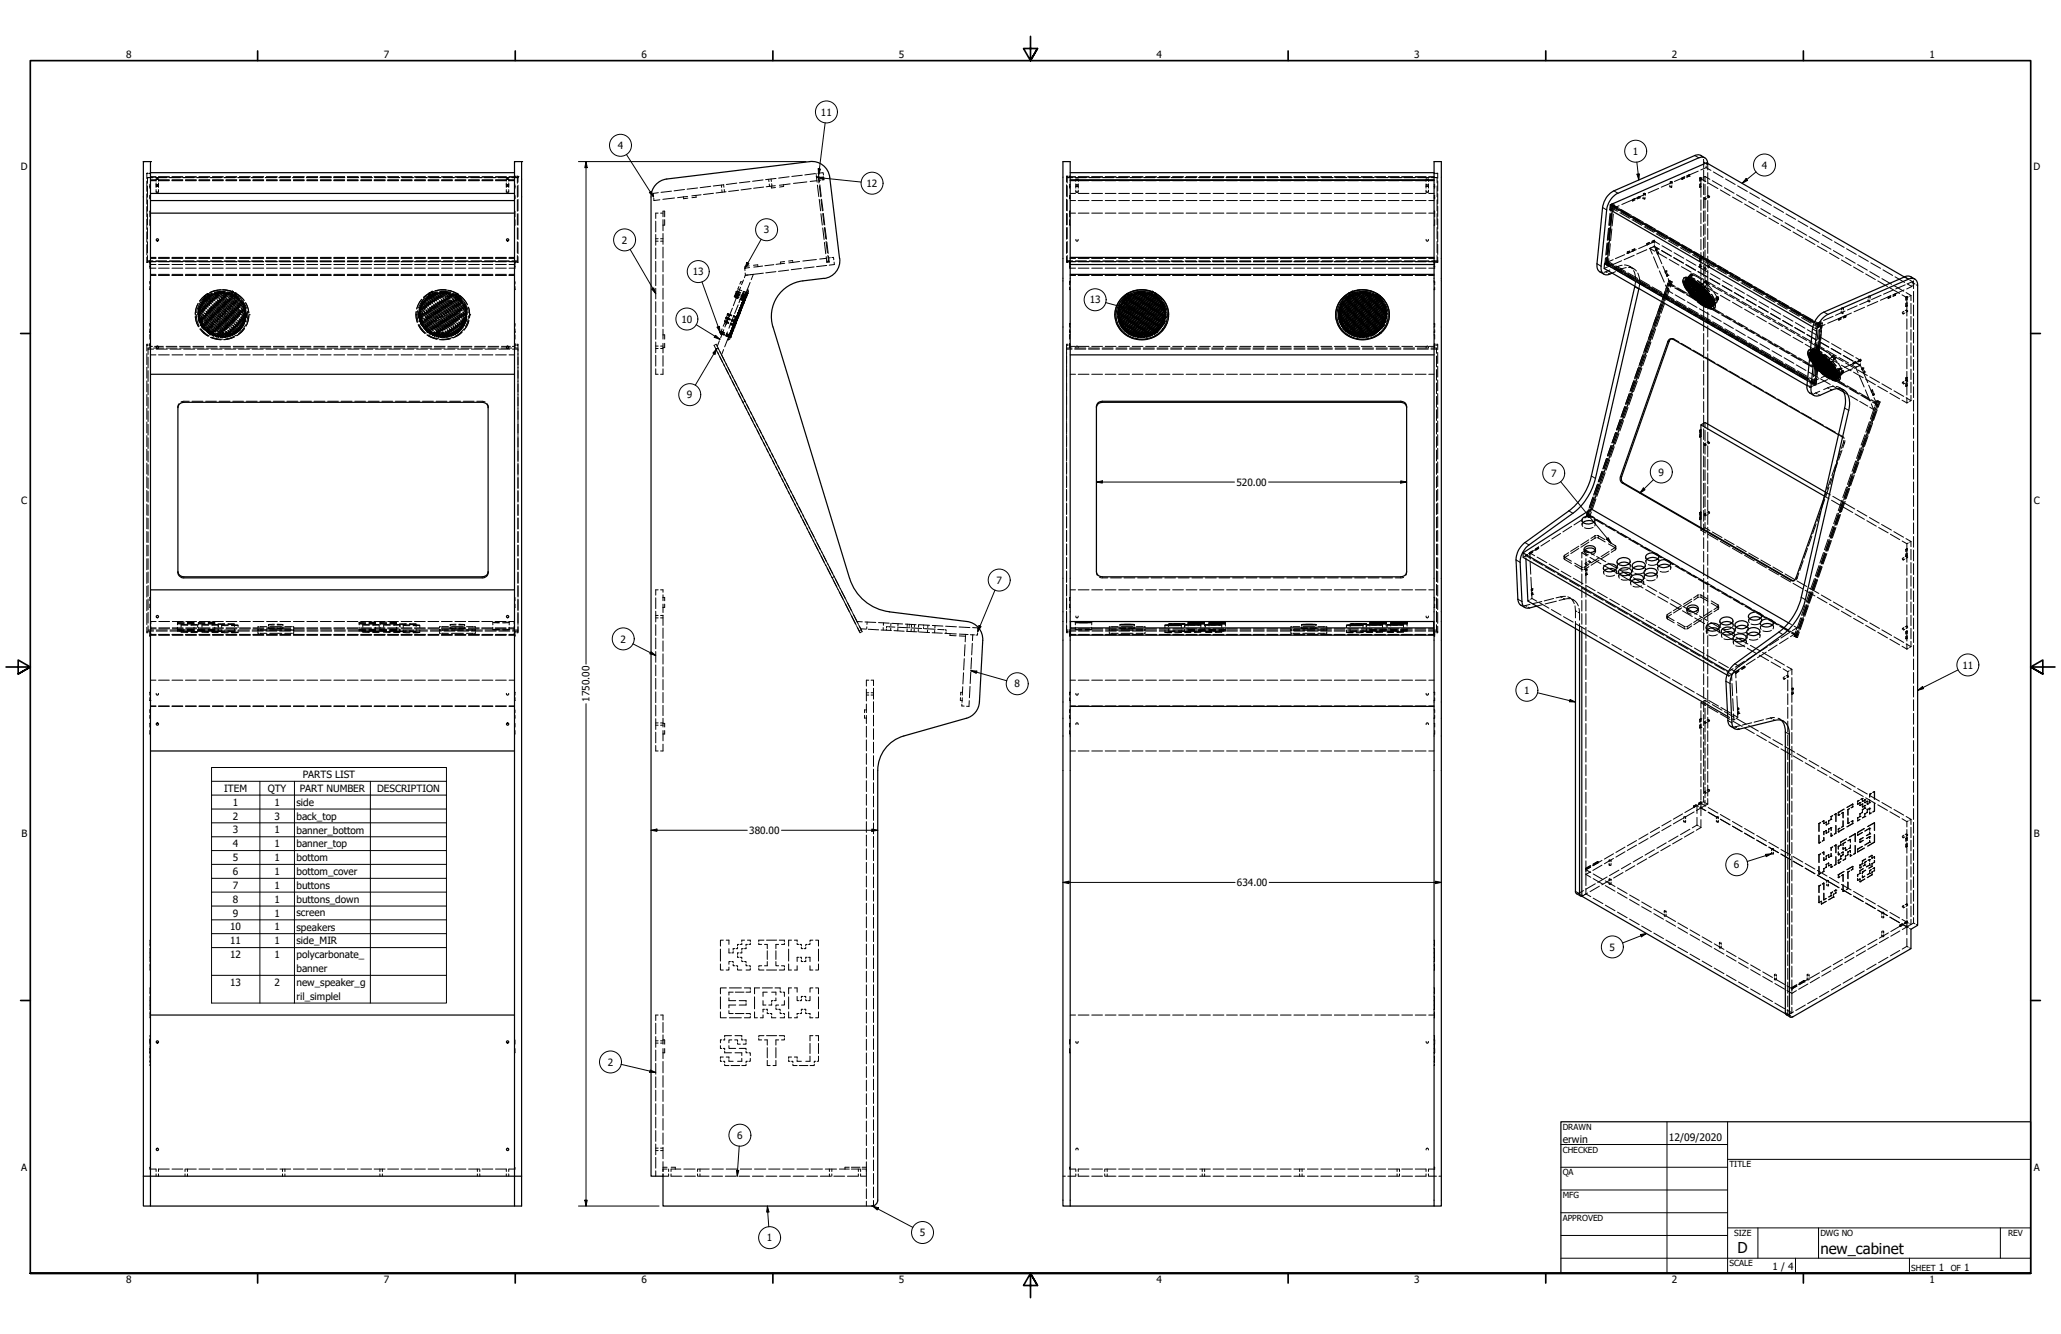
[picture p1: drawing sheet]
<svg xmlns="http://www.w3.org/2000/svg" width="864mm" height="559mm" viewBox="0 0 864 559" stroke-linecap="round" stroke-linejoin="round" font-family="sans-serif">
<defs><g id="words">
<g font-size="6.3">
<text x="728.1" y="524.9">D</text>
<text x="762.8" y="525.4">new_cabinet</text>
</g>
<g font-size="4.3">
<text x="654.8" y="478.6">erwin</text>
<text x="699.3" y="478">12/09/2020</text>
</g>
<g font-size="4.2">
<text x="52.8" y="24.4">8</text>
<text x="160.8" y="24.4">7</text>
<text x="268.7" y="24.4">6</text>
<text x="376.7" y="24.4">5</text>
<text x="484.6" y="24.4">4</text>
<text x="592.6" y="24.4">3</text>
<text x="700.5" y="24.4">2</text>
<text x="808.5" y="24.4">1</text>
<text x="344" y="48.5">11</text>
<text x="258.8" y="62.4">4</text>
<text x="684.2" y="64.9">1</text>
<text x="8.8" y="71.4">D</text>
<text x="738.3" y="70.7">4</text>
<text x="852" y="71.4">D</text>
<text x="363.1" y="78.3">12</text>
<text x="320.1" y="97.8">3</text>
<text x="260.6" y="102">2</text>
<text x="290.3" y="115.3">13</text>
<text x="456.6" y="127.1">13</text>
<text x="285.6" y="135.2">10</text>
<text x="287.8" y="166.9">9</text>
<text x="518.1" y="203.5">520.00</text>
<text x="649.9" y="199.7">7</text>
<text x="695" y="199.3">9</text>
<text x="8.9" y="211.1">C</text>
<text x="852.2" y="211.1">C</text>
<text x="417.6" y="244.5">7</text>
<text x="260" y="269.2">2</text>
<text x="822.3" y="280.1">11</text>
<text x="425.1" y="288">8</text>
<text x="247.1" y="293.9" transform="rotate(-90 247.1 293.9)">1750.00</text>
<text x="638.7" y="290.7">1</text>
<text x="126.9" y="325.9">PARTS LIST</text>
<text x="94" y="331.7">ITEM</text>
<text x="112.2" y="331.7">QTY</text>
<text x="125.6" y="331.7">PART NUMBER</text>
<text x="158" y="331.7">DESCRIPTION</text>
<text x="97.6" y="337.5">1</text>
<text x="115" y="337.5">1</text>
<text x="124.3" y="337.6">side</text>
<text x="97.6" y="343.3">2</text>
<text x="115" y="343.3">3</text>
<text x="124.3" y="343.4">back_top</text>
<text x="9" y="350.8">B</text>
<text x="97.6" y="349.1">3</text>
<text x="115" y="349.1">1</text>
<text x="124.3" y="349.2">banner_bottom</text>
<text x="313.9" y="349.3">380.00</text>
<text x="852.2" y="350.8">B</text>
<text x="97.6" y="354.9">4</text>
<text x="115" y="354.9">1</text>
<text x="124.3" y="355">banner_top</text>
<text x="97.6" y="360.7">5</text>
<text x="115" y="360.7">1</text>
<text x="124.3" y="360.8">bottom</text>
<text x="726.6" y="363.8">6</text>
<text x="97.6" y="366.6">6</text>
<text x="115" y="366.5">1</text>
<text x="124.3" y="366.6">bottom_cover</text>
<text x="518.3" y="371.2">634.00</text>
<text x="97.6" y="372.4">7</text>
<text x="115" y="372.4">1</text>
<text x="124.3" y="372.4">buttons</text>
<text x="97.6" y="378.2">8</text>
<text x="97.6" y="384">9</text>
<text x="115" y="378.1">1</text>
<text x="115" y="383.9">1</text>
<text x="124.3" y="378.2">buttons_down</text>
<text x="124.3" y="383.6">screen</text>
<text x="96.5" y="389.8">10</text>
<text x="115" y="389.8">1</text>
<text x="124.3" y="389.8">speakers</text>
<text x="96.5" y="395.5">11</text>
<text x="115" y="395.5">1</text>
<text x="124.3" y="395.6">side_MIR</text>
<text x="96.5" y="401.4">12</text>
<text x="115" y="401.4">1</text>
<text x="124.3" y="401.4">polycarbonate_</text>
<text x="674.4" y="398.2">5</text>
<text x="124.3" y="407.2">banner</text>
<text x="96.5" y="413">13</text>
<text x="115" y="413">2</text>
<text x="124.3" y="413">new_speaker_g</text>
<text x="124.3" y="418.8">ril_simplel</text>
<text x="254.6" y="446.4">2</text>
<text x="308.9" y="477.1">6</text>
<text x="8.9" y="490.5">A</text>
<text x="852.2" y="490.5">A</text>
<text x="321.3" y="519.9">1</text>
<text x="385.4" y="517.8">5</text>
<text x="742.8" y="532">1 / 4</text>
<text x="812.4" y="532.6">1</text>
<text x="823" y="532.6">1</text>
<text x="52.8" y="537.5">8</text>
<text x="160.8" y="537.5">7</text>
<text x="268.7" y="537.5">6</text>
<text x="376.7" y="537.5">5</text>
<text x="484.6" y="537.5">4</text>
<text x="592.6" y="537.5">3</text>
<text x="700.5" y="537.5">2</text>
<text x="808.5" y="537.5">1</text>
</g>
<g font-size="3.5">
<text x="654.8" y="473.2">DRAWN</text>
<text x="654.8" y="482.8">CHECKED</text>
<text x="724.7" y="488.9">TITLE</text>
<text x="654.8" y="492.3">QA</text>
<text x="654.8" y="501.8">MFG</text>
<text x="654.8" y="511.4">APPROVED</text>
<text x="726.7" y="517.7">SIZE</text>
<text x="762.8" y="517.7">DWG NO</text>
<text x="841.4" y="517.7">REV</text>
<text x="724.7" y="530.4">SCALE</text>
<text x="800.9" y="532.6">SHEET</text>
<text x="817.4" y="532.6">OF</text>
</g>
</g></defs>
<!-- layer: Hidden (ANSI) -->
<g fill="none" stroke="#000" stroke-width=".42">
<path d="M61.5 72.7h.5M61.5 75.9v4.2M61.8 77.9v4.7M62 72.6h-.5v2.2M62.5 72.7h.6M62.5 72.6h.6M62.8 78.7h.1M62.8 78.1h.1M62.8 78h.1M62.8 77.4h.1M62.8 77.4v.2M62.8 77.8v.4"/>
<path d="M62.8 78.5v.2M63 78.7h.1M63 78.1h.1M63 78h.1M63 77.4h.1M63.1 74h2.2M63.1 74.2h2.2M63.1 75.7h2.2M63.1 75.6h2.2M63.1 75.3h2.2M64.1 74.4h-2.3v2.4M65.3 74.4h4.5"/>
<path d="M65.4 75.1v.8M65.4 76.6v1.9M65.4 79.4v1.1M65.6 78h.7M66.4 74h4.5M66.4 74.2h4.5M66.4 75.7h4.5M66.4 75.1v.8M66.4 76.6v1.9M66.4 79.4v1.1M66.4 75.6h4.5M66.4 75.3h4.5"/>
<path d="M71 74.4h4.6M72.1 74h4.5M72.1 74.2h4.5M72.1 75.7h4.5M72.1 75.6h4.5M72.1 75.3h4.5M76.7 74.4h4.6M77.7 74h4.5M77.7 74.2h4.5M77.7 75.7h4.5M77.7 75.6h4.5M77.7 75.3h4.5"/>
<path d="M82.5 74.4h4.6M83.4 74h4.5M83.4 74.2h4.5M83.4 75.7h4.5M83.4 75.6h4.5M83.4 75.3h4.5M88.2 74.4h4.6M89 74h4.5M89 74.2h4.5M89 75.7h4.5M89 75.6h4.5M89 75.3h4.5"/>
<path d="M94 74.4h4.6M94.7 74h4.5M94.7 74.2h4.5M94.7 75.7h4.5M94.7 75.6h4.5M94.7 75.3h4.5M99.7 74.4h4.6M100.3 74h4.5M100.3 74.2h4.5M100.3 75.7h4.5M100.3 75.6h4.5M100.3 75.3h4.5"/>
<path d="M105.4 74.4h4.6M106 74h4.5M106 74.2h4.5M106 75.7h4.5M106 75.6h4.5M106 75.3h4.5M111.2 74.4h4.6M111.6 74h4.5M111.6 74.2h4.5M111.6 75.7h4.5M111.6 75.6h4.5M111.6 75.3h4.5"/>
<path d="M116.9 74.4h4.6M117.3 74h4.5M117.3 74.2h4.5M117.3 75.7h4.5M117.3 75.6h4.5M117.3 75.3h4.5M122.7 74.4h4.6M122.9 74h4.5M122.9 74.2h4.5M122.9 75.7h4.5M122.9 75.6h4.5M122.9 75.3h4.5"/>
<path d="M128.4 74.4h4.6M128.6 74h4.5M128.6 74.2h4.5M128.6 75.7h4.5M128.6 75.6h4.5M128.6 75.3h4.5M134.1 74.4h4.6M134.2 74h4.5M134.2 74.2h4.5M134.2 75.7h4.5M134.2 75.6h4.5M134.2 75.3h4.5"/>
<path d="M139.9 74h4.5M139.9 74.2h4.5M139.9 75.7h4.5M139.9 74.4h4.6M139.9 75.6h4.5M139.9 75.3h4.5M145.5 74h4.6M145.5 74.2h4.6M145.5 75.7h4.6M145.5 75.6h4.6M145.5 75.3h4.6M145.6 74.4h4.6"/>
<path d="M151.2 74h4.5M151.2 74.2h4.5M151.2 75.7h4.5M151.2 75.6h4.5M151.2 75.3h4.5M151.4 74.4h4.6M156.8 74h4.6M156.8 74.2h4.6M156.8 75.7h4.6M156.8 75.6h4.6M156.8 75.3h4.6M157.1 74.4h4.6"/>
<path d="M162.4 74h4.6M162.4 74.2h4.6M162.4 75.7h4.6M162.4 75.6h4.6M162.4 75.3h4.6M162.8 74.4h4.6M168.1 74h4.6M168.1 74.2h4.6M168.1 75.7h4.6M168.1 75.6h4.6M168.1 75.3h4.6M168.6 74.4h4.6"/>
<path d="M173.7 74h4.5M173.7 74.2h4.5M173.7 75.7h4.5M173.7 75.6h4.5M173.7 75.3h4.5M174.3 74.4h4.6M179.4 74h4.5M179.4 74.2h4.5M179.4 75.7h4.5M179.4 75.6h4.5M179.4 75.3h4.5M180.1 74.4h4.6"/>
<path d="M185 74h4.5M185 74.2h4.5M185 75.7h4.5M185 75.6h4.5M185 75.3h4.5M185.8 74.4h4.6M190.7 74h4.5M190.7 74.2h4.5M190.7 75.7h4.5M190.7 75.6h4.5M190.7 75.3h4.5M191.5 74.4h4.7"/>
<path d="M196.3 74h4.6M196.3 74.2h4.6M196.3 75.7h4.6M196.3 75.6h4.6M196.3 75.3h4.6M197.3 74.4h4.6M202 74h4.5M202 74.2h4.5M202 75.7h4.5M202 75.6h4.5M202 75.3h4.5M203 74.4h4.6"/>
<path d="M207.6 74h4.6M207.6 74.2h4.6M207.6 75.7h4.6M207.6 75.6h4.6M207.6 75.3h4.6M208.8 74.4h4.6M212.2 75.1v.8M212.2 76.6v1.9M212.2 79.4v1.1M212.3 78h.7M213.2 75.1v.8M213.2 76.6v1.9"/>
<path d="M213.2 79.4v1.1M213.3 74h2.3M213.3 74.2h2.3M213.3 75.7h2.3M213.3 75.6h2.3M213.3 75.3h2.3M214.5 74.4h2.3v2.4M215.6 78l.2 .2M215.6 77.4l.2 .2M215.6 78.1h.2M215.6 73.8h.4M215.6 73.9h.4"/>
<path d="M215.8 78.5l-.2 .2M215.8 77.8v.2M216.5 73.8l.5 .1M216.5 73.9h.5v2.4M216.8 77.9v4.7M217 77.5v4.9M286.8 79.4l-4.4 .5M292.3 78.7l-4.4 .5M297.8 78l-4.4 .6M302.3 77.5l.1 1M302.5 79.5l.1 1M303.2 77.4l.1 1"/>
<path d="M303.3 77.4l-4.4 .5M303.5 79.4l.1 1M308.7 76.7l-4.3 .6M309.5 79.7l-4.2 .5M314.2 76.1l-4.4 .5M314.8 79l-4.3 .6M319.7 75.4l-4.4 .5M320 78.4l-4.2 .5M322.1 75.1l.1 1M322.3 77.1l.2 1M323.1 75l.1 1M323.2 78v.2"/>
<path d="M323.2 78l-2.1 .2M323.2 78.5l.1 .2 1.6-.2M323.3 77l.2 1M324.9 77.8l-1.7 .2M325.2 74.7l-4.4 .5M328.3 77.9l.1 .2-1.8 .3M328.3 77.4l-1.7 .2M328.3 77.4v.2M330.6 74l-4.3 .6M331.1 77l-2.8 .4M336.2 73.4l-4.4 .5M338.1 76.2l-5.6 .6"/>
<path d="M341.6 72.7l-4.4 .6M341.9 72.7l.1 .4M342.1 73.9h.4M342.1 73.9l.3 2.4M342.1 73.5v.4M342.1 74.2h.4M342.1 74.4h.3M342.3 75.7l-2.8 .3M342.5 77.5l.6 4.9M342.6 74.4h.3l.3 2.2M342.7 72.6l2.2-.3 .2 1M343 72.6v.4"/>
<path d="M343 73.4l.1 .4M343.1 73.8l-.3 .1M343.1 73.8l.3 2.4M343.1 74l-.3 .1M343.3 77.9l.6 4.6M343.5 77.4l.6 4.8M344 75.4l-.7 .2M345.2 74.3l.1 1-.7 .1M446.9 77.4v4.8M446.9 73.9h.5M447.2 77.9v4.6M447.4 73.8h-.5v2.4"/>
<path d="M447.9 73.8h.5M447.9 73.9h.5M448.2 78.5v.2M448.2 77.9v.5M448.2 78.1h.2M448.2 78h.2M448.3 78.7h.1M448.4 77.4l-.2 .2M448.4 74h2.3M448.4 74.2h2.3M448.4 75.7h2.3M449.5 74.4h-2.3v2.2"/>
<path d="M450.6 74.4h4.6M450.8 75.1v.9M450.8 77v1.8M450.8 79.6v.9M451 77.4h.6M451 78h.6M451 75h.6M451.8 75.1v.9M451.8 77v1.8M451.8 79.6v.9M451.8 74h4.5M451.8 74.2h4.5"/>
<path d="M451.8 75.7h4.5M456.4 74.4h4.5M457.5 74h4.5M457.5 74.2h4.5M457.5 75.7h4.5M462.1 74.4h4.6M463.1 74h4.5M463.1 74.2h4.5M463.1 75.7h4.5M467.8 74.4h4.6M468.8 74h4.5M468.8 74.2h4.5"/>
<path d="M468.8 75.7h4.5M473.6 74.4h4.6M474.4 74h4.5M474.4 74.2h4.5M474.4 75.7h4.5M479.3 74.4h4.6M480.1 74h4.5M480.1 74.2h4.5M480.1 75.7h4.5M485.1 74.4h4.5M485.7 74h4.5M485.7 74.2h4.5"/>
<path d="M485.7 75.7h4.5M490.8 74.4h4.6M491.4 74h4.5M491.4 74.2h4.5M491.4 75.7h4.5M496.6 74.4h4.5M497 74h4.5M497 74.2h4.5M497 75.7h4.5M502.3 74.4h4.6M502.7 74h4.5M502.7 74.2h4.5"/>
<path d="M502.7 75.7h4.5M508 74.4h4.6M508.3 74h4.5M508.3 74.2h4.5M508.3 75.7h4.5M513.8 74.4h4.6M514 74h4.5M514 74.2h4.5M514 75.7h4.5M519.5 74.4h4.6M519.6 74h4.5M519.6 74.2h4.5"/>
<path d="M519.6 75.7h4.5M525.2 74h4.6M525.2 74.2h4.6M525.2 75.7h4.6M525.3 74.4h4.5M530.9 74h4.5M530.9 74.2h4.5M530.9 75.7h4.5M531 74.4h4.6M536.5 74h4.5M536.5 74.2h4.5M536.5 75.7h4.5"/>
<path d="M536.7 74.4h4.6M542.2 74h4.5M542.2 74.2h4.5M542.2 75.7h4.5M542.5 74.4h4.6M547.8 74h4.5M547.8 74.2h4.5M547.8 75.7h4.5M548.2 74.4h4.6M553.5 74h4.5M553.5 74.2h4.5M553.5 75.7h4.5"/>
<path d="M554 74.4h4.5M559.1 74h4.5M559.1 74.2h4.5M559.1 75.7h4.5M559.7 74.4h4.6M564.8 74h4.5M564.8 74.2h4.5M564.8 75.7h4.5M565.4 74.4h4.6M570.4 74h4.5M570.4 74.2h4.5M570.4 75.7h4.5"/>
<path d="M571.2 74.4h4.6M576.1 74h4.5M576.1 74.2h4.5M576.1 75.7h4.5M576.9 74.4h4.6M581.7 74h4.5M581.7 74.2h4.5M581.7 75.7h4.5M582.7 74.4h4.5M587.4 74h4.5M587.4 74.2h4.5M587.4 75.7h4.5"/>
<path d="M588.4 74.4h4.6M593 74h4.5M593 74.2h4.5M593 75.7h4.5M594.1 74.4h4.6M597.5 75.1v.9M597.5 77v1.8M597.5 79.6v.9M597.7 77.4h.7M597.7 78h.7M597.7 75h.7M598.6 75.1v.9"/>
<path d="M598.6 77v1.8M598.6 79.6v.9M598.7 74h2.2M598.7 74.2h2.2M598.7 75.7h2.2M599.9 74.4h2.3v2.2M600.9 78.1h.3M600.9 78h.3M600.9 77.4l.3 .2M600.9 72.7h.5M600.9 72.6h.5M601.2 78.5l-.3 .2"/>
<path d="M601.2 77.9v.5M601.9 72.6h.5v2.1M601.9 72.7h.5M602.2 77.9v4.6M602.4 75.8v4.2M695 78.9l-4.4 1.9M699.7 77.6v.6l.8 .2-.4 .1M699.9 76.3l-.1 .7M700.5 77.7v.7M700.5 76.5l-4.4 1.9M700.7 76.3l-.1 .7M704.7 75l.1 .1"/>
<path d="M704.7 74.9v.1M704.8 74.5v.2M704.8 75.1h.1M704.9 74.5v.2M704.9 74.9l-.1 .2M705.7 74.5l-1 .5M705.8 74l-.9 .5M705.9 74.7l-1.1 .4M705.9 74.2l-1 .3M706.1 74.1l-4.5 1.9M707.7 73.5l-1 .7M707.8 73.2l-1 .5"/>
<path d="M707.8 73.2v.1M707.8 73.3h.1M707.9 73.6l-1 .6M707.9 73.3v.2M707.9 73.3l-1 .4M711.6 71.7l-4.5 1.9M712.2 77.1l.1 1.4M712.2 74.5v1.3M712.3 74.6v.1M712.3 74.7v1.2M712.3 77.2v1.3M712.3 78.3l-.1 .1"/>
<path d="M712.3 74.5h-.1M712.5 78.4l-.2 .1M712.5 74.5l-.2 .2M712.6 76.8l-.1 1.4M712.6 74.5l.1 8.1M712.6 74.3l-.1 .1M712.7 74.4l-.1 1.2M712.7 65.1l.7 .7M712.7 78.2l-.1 .1M713.3 74.5l-.6 .4 2.1 1.2M713.7 66.8l.2 3.4M713.9 71.2v4.6"/>
<path d="M713.9 77v4.5M714.4 73.9v2.2M714.4 77.2v4.5M714.4 73.9l2.1 1.2M714.4 73.9l-.5 .3M714.9 70.2l-2.2 1M714.9 70.2l2 1.2M714.9 69.5v.7M715.1 68.2l-.1 .6M715.6 68.5v.1M715.6 68.7v2.5M715.6 72.3v4.7"/>
<path d="M715.6 78.2v4.7M715.8 76.6l4 2.4M717.5 75.7l4.1 2.3M717.9 72l4.1 2.4M720.9 79.6l4 2.3M722.6 78.6l4 2.4M723 74.9l4.1 2.4M728.1 77.9l4.1 2.3M61.5 81.2v4.3M61.5 86.6v4.2M61.5 91.8v4.3M61.5 97.2v4.2"/>
<path d="M61.8 83.8v4.7M61.8 89.6v4.6M61.8 95.4v4.7M62.8 94.3h.1M62.8 88.5h.1M62.8 83.2h.1M62.8 82.6h.1M62.8 82.5h.1M62.8 81.9h.1M62.8 81.9v.1M62.8 82.3v.4M62.8 83v.2"/>
<path d="M62.8 88.5v2.3M62.8 92v2.3M63 94.3h.1M63 88.5h.1M63 83.2h.1M63 82.6h.1M63 82.5h.1M63 81.9h.1M65.6 80.4h.7M212.3 80.4h.7M215.6 88.5l.2 2.3M215.6 82.5l.2 .2"/>
<path d="M215.6 81.9l.2 .1M215.6 82.6h.2M215.8 92l-.2 2.3M215.8 83l-.2 .2M215.8 82.3v.2M216.8 83.8v4.7M216.8 89.6v4.6M216.8 95.4v4.7M217 83.5v4.8M217 89.5v4.8M217 95.5v4.8M273.9 83l.1 1 2.5-.3"/>
<path d="M274.8 92.6v4.6M274.8 98.2v4.5M275.8 89.3h-1v2.2M275.8 80.7l-2.1 .3 .1 1M276.8 89.3h1M277.8 94.3h.3M277.8 92v4.6M277.8 97.8v4.6M278.1 88.5h-.3v2.3M278.3 88.5l.2 2.3M278.5 92l-.2 2.3M281.4 80.1l-4.4 .5"/>
<path d="M282.6 82.9l-4.9 .6M286.4 82.5v.2M286.4 82.5l-2.5 .3M286.4 83v.2l1.8-.2M288.1 82.3l-1.7 .2M291.6 81.9l-1.7 .1M291.6 81.9l.1 .2M291.7 82.4v.2l-1.8 .2M293.8 81.6l-2.2 .3M299 81l-4.2 .5M304.2 80.3l-4.2 .5M343.3 83.5l.6 4.8"/>
<path d="M344 89.5l.6 4.8M344 83.7l.6 4.6M344.2 83.4l.7 4.8M344.7 95.5l.6 4.8M344.7 89.5l.6 4.7M345 89.4l.6 4.8M345.4 95.3l.6 4.7M345.7 95.4l.6 4.8M446.9 83.4v4.8M446.9 89.4v4.8M446.9 95.4v4.8M447.2 83.7v4.6"/>
<path d="M447.2 89.5v4.7M447.2 95.3v4.7M448.2 92v2.3M448.2 83v.2M448.2 82.4v.4M448.2 82.6h.2M448.2 82.5h.2M448.3 94.3h.1M448.3 83.2h.1M448.4 81.9l-.2 .2M448.4 88.5h-.2v2.3M448.4 89.3h2.3"/>
<path d="M448.4 84h2.3M448.4 81h2.3M451 80.4h.6M451.8 89.3h4.5M451.8 84h4.5M451.8 81h4.5M457.5 89.3h4.5M457.5 84h4.5M457.5 81h4.5M463.1 89.3h4.5M463.1 84h4.5M463.1 81h4.5"/>
<path d="M468.8 89.3h4.5M468.8 84h4.5M468.8 81h4.5M474.4 89.3h4.5M474.4 84h4.5M474.4 81h4.5M480.1 89.3h4.5M480.1 84h4.5M480.1 81h4.5M485.7 89.3h4.5M485.7 84h4.5M485.7 81h4.5"/>
<path d="M491.4 89.3h4.5M491.4 84h4.5M491.4 81h4.5M497 89.3h4.5M497 84h4.5M497 81h4.5M502.7 89.3h4.5M502.7 84h4.5M502.7 81h4.5M508.3 89.3h4.5M508.3 84h4.5M508.3 81h4.5"/>
<path d="M514 89.3h4.5M514 84h4.5M514 81h4.5M519.6 89.3h4.5M519.6 84h4.5M519.6 81h4.5M525.2 89.3h4.6M525.2 84h4.6M525.2 81h4.6M530.9 89.3h4.5M530.9 84h4.5M530.9 81h4.5"/>
<path d="M536.5 89.3h4.5M536.5 84h4.5M536.5 81h4.5M542.2 89.3h4.5M542.2 84h4.5M542.2 81h4.5M547.8 89.3h4.5M547.8 84h4.5M547.8 81h4.5M553.5 89.3h4.5M553.5 84h4.5M553.5 81h4.5"/>
<path d="M559.1 89.3h4.5M559.1 84h4.5M559.1 81h4.5M564.8 89.3h4.5M564.8 84h4.5M564.8 81h4.5M570.4 89.3h4.5M570.4 84h4.5M570.4 81h4.5M576.1 89.3h4.5M576.1 84h4.5M576.1 81h4.5"/>
<path d="M581.7 89.3h4.5M581.7 84h4.5M581.7 81h4.5M587.4 89.3h4.5M587.4 84h4.5M587.4 81h4.5M593 89.3h4.5M593 84h4.5M593 81h4.5M597.7 80.4h.7M598.7 89.3h2.2M598.7 84h2.2"/>
<path d="M598.7 81h2.2M600.9 88.5h.3v2.3M600.9 82.6h.3M600.9 82.5h.3M600.9 81.9l.3 .2M601.2 92v2.3h-.3M601.2 83l-.3 .2M601.2 82.4v.4M602.2 83.7v4.6M602.2 89.5v4.7M602.2 95.3v4.7M602.4 81.1v4.2"/>
<path d="M602.4 86.4v4.3M602.4 91.7v4.2M602.4 97v4.3M674 95.6l-.5 5M674.2 95.7l-.5 4.9M674.6 95.4l-.5 5M674.6 89.4l-.5 5M674.7 95.5l-.5 4.9M674.9 89.7l-.5 4.8M674.9 87.7l-.3 .1M674.9 85.7l-.2 2.4M675.1 85.6l.2 .2"/>
<path d="M675.1 89.2l-.4 4.9M675.2 86l-.3 2.5M675.2 86l2 1.1M675.3 89.5l-.5 4.8M675.3 86h-.1M675.4 95.9l-.5 4.9M675.5 86l.3 .2M675.5 85.4l-.2 .1M675.5 85.4l.3 .2M675.5 85.4l-.2 2.5M675.6 87.7v.8M675.6 85.9l-.2 2.4"/>
<path d="M675.6 85.9h-.1M675.6 85.9l2 1M675.7 87.4l2 1.1M675.7 87v.4M675.7 87.4l-.4 .1M675.8 86.3l2 1.2M675.8 86.3v.4M675.8 86.2v.7M676 86.2l-.2 .1M676 86l-.2 .2M676 89.7l-.5 4.9M676.1 85.7l.3 .2"/>
<path d="M676.3 86.7v.4M676.3 87.1l2 1.2M676.3 86l-.2 .2M676.3 86l2.1 1.2M676.3 86v.4M676.4 85.9l-.2 .1M676.4 85.9l-.3 2.5M678.1 87.7l4 2.3M678.4 86.2l-2.1 .9M678.6 87.5l3.8 2.3M678.8 89.1l4 2.3M678.8 88.1l4.1 2.3"/>
<path d="M679.3 88.8l4.1 2.4M679.4 87.8l4.1 2.4M683 90.6l3.9 2.2M683.5 90.4l3.8 2.2M683.8 92l4.1 2.4M683.9 91l7.9 4.6M684 83.8l-4.4 1.9M684 83.9v.2M684.1 84.1h.1M684.1 83.6h.1M684.1 83.9v.2M684.2 83.6l-.1 .2"/>
<path d="M684.4 91.8l4 2.3M684.5 90.7l4 2.4M685 83.6l-1 .5M685 83.1l-1 .7M685.1 83.8l-1 .3M685.2 83.2l-1 .4M686.9 82.8l-1 .4M686.9 82.5l-.9 .2M686.9 82.6v.2M687.1 82.7l-1 .6M687.1 82.6l-1 .2M688.3 93.2l3.9 2.2"/>
<path d="M688.5 83.1l.7 .1-.4 .2M688.5 82.6l-.1 .6M688.7 81.2l-.1 .7M688.9 95l4.1 2.3M689 93.9l4 2.4M689.3 82.6l-.1 .7M689.4 81.2v.7M689.4 94.7l4.1 2.4M689.5 81.3l-4.4 1.9M689.5 93.7l4.1 2.3M692.7 96.1l4 2.3M693.2 95.9l3.8 2.3"/>
<path d="M694 97.9l4 2.4M694.1 96.8l4 2.4M694.5 97.7l4.1 2.3M694.6 96.6l4.1 2.3M697.6 98.9l3.9 2.3M698.1 98.7l3.8 2.3M699.1 99.8l4.1 2.3M699.7 99.6l4.1 2.3M712.7 83.7v4.4M712.7 89.2v4.5M712.7 94.7v4.4M713.9 82.7v4.5"/>
<path d="M713.9 88.4v4.6M713.9 94.1v4.5M713.9 99.8v4.5M714.1 82.9l.4 .7 .1-.5M714.4 82.7v4.4M714.4 88.3v4.3M714.4 93.8v4.4M714.4 99.3v4.4M714.8 82.5l-.6 .4M715.1 83.2l-.5 .4M715.6 84v4.6M715.6 89.9v4.6"/>
<path d="M715.6 95.7v4.6M715.8 82l.3 .6 .2-.5M715.9 81.9l-.6 .3M716.3 82.6l-.6 .3M725.9 82.6l4.1 2.2M727.6 81.5l4.1 2.4M731 85.5l4.1 2.3M732.7 84.5l4.1 2.3M733.2 80.8l4 2.3M736.1 88.4l4.1 2.3M737.8 87.4l4.1 2.3M738.3 83.7l4 2.3"/>
<path d="M741.2 91.3l4 2.4M742.9 90.4l4.1 2.2M743.3 86.6l4 2.4M746.3 94.2l4 2.4M748 93.3l4 2.3M748.3 89.6l4.1 2.3M751.3 97.2l4.1 2.3M753 96.2l4 2.4M753.4 92.5l4.1 2.4M758.1 99.1l4 2.4M758.5 95.4l4.1 2.4M763.6 98.4l4.1 2.3"/>
<path d="M61.5 109.8h.5M61.5 107.8v2.1h.5M61.5 102.5v4.2M61.8 107.1v2.2h2.3M61.8 101.3v4.6M62.5 109.8h.6M62.5 109.9h.6M62.8 118h.1M62.8 118.2h.1M62.8 109.2h.1M62.8 110.5h.1M62.8 111.7h.1"/>
<path d="M62.8 110.9h.1M62.8 112.3h.1M62.8 111.6h.1M62.8 109.2v.1M62.8 109.5v.5M62.8 110.2v.3M62.8 110.9v.2M62.8 111.4v.4M62.8 112.1v.2M62.8 118v1M63 118h.1M63 118.2h.1"/>
<path d="M63 109.2h.1M63 110.5h.1M63 111.7h.1M63 110.9h.1M63 112.3h2.3M63 111.6h.1M63.1 109.5h2.2M63.1 108.1h2.2M63.1 108.2h2.2M63.1 109.7h2.2M63.1 115.3h2.2M63.1 114.9h2.2"/>
<path d="M63.1 107.8h2.2M63.1 110.8h2.2M65.3 109.3h4.5M66.4 112.3h4.5M66.4 109.5h4.5M66.4 108.1h4.5M66.4 108.2h4.5M66.4 109.7h4.5M66.4 115.3h4.5M66.4 114.9h4.5M66.4 107.8h4.5M66.4 110.8h4.5"/>
<path d="M71 109.3h4.6M72.1 112.3h4.5M72.1 109.5h4.5M72.1 108.1h4.5M72.1 108.2h4.5M72.1 109.7h4.5M72.1 115.3h4.5M72.1 114.9h4.5M72.1 107.8h4.5M72.1 110.8h4.5M76.7 109.3h4.6M77.7 112.3h4.5"/>
<path d="M77.7 109.5h4.5M77.7 108.1h4.5M77.7 108.2h4.5M77.7 109.7h4.5M77.7 115.3h4.5M77.7 114.9h4.5M77.7 107.8h4.5M77.7 110.8h4.5M82.5 109.3h4.6M83.4 112.3h4.5M83.4 109.5h4.5M83.4 108.1h4.5"/>
<path d="M83.4 108.2h4.5M83.4 109.7h4.5M83.4 115.3h4.5M83.4 114.9h4.5M83.4 107.8h4.5M83.4 110.8h4.5M88.2 109.3h4.6M89 112.3h4.5M89 109.5h4.5M89 108.1h4.5M89 108.2h4.5M89 109.7h4.5"/>
<path d="M89 115.3h4.5M89 114.9h4.5M89 107.8h4.5M89 110.8h4.5M94 109.3h4.6M94.7 112.3h4.5M94.7 109.5h4.5M94.7 108.1h4.5M94.7 108.2h4.5M94.7 109.7h4.5M94.7 115.3h4.5M94.7 114.9h4.5"/>
<path d="M94.7 107.8h4.5M94.7 110.8h4.5M99.7 109.3h4.6M100.3 112.3h4.5M100.3 109.5h4.5M100.3 108.1h4.5M100.3 108.2h4.5M100.3 109.7h4.5M100.3 115.3h4.5M100.3 114.9h4.5M100.3 107.8h4.5M100.3 110.8h4.5"/>
<path d="M105.4 109.3h4.6M106 112.3h4.5M106 109.5h4.5M106 108.1h4.5M106 108.2h4.5M106 109.7h4.5M106 115.3h4.5M106 114.9h4.5M106 107.8h4.5M106 110.8h4.5M111.2 109.3h4.6M111.6 112.3h4.5"/>
<path d="M111.6 109.5h4.5M111.6 108.1h4.5M111.6 108.2h4.5M111.6 109.7h4.5M111.6 115.3h4.5M111.6 114.9h4.5M111.6 107.8h4.5M111.6 110.8h4.5M116.9 109.3h4.6M117.3 112.3h4.5M117.3 109.5h4.5M117.3 108.1h4.5"/>
<path d="M117.3 108.2h4.5M117.3 109.7h4.5M117.3 115.3h4.5M117.3 114.9h4.5M117.3 107.8h4.5M117.3 110.8h4.5M122.7 109.3h4.6M122.9 112.3h4.5M122.9 109.5h4.5M122.9 108.1h4.5M122.9 108.2h4.5M122.9 109.7h4.5"/>
<path d="M122.9 115.3h4.5M122.9 114.9h4.5M122.9 107.8h4.5M122.9 110.8h4.5M128.4 109.3h4.6M128.6 112.3h4.5M128.6 109.5h4.5M128.6 108.1h4.5M128.6 108.2h4.5M128.6 109.7h4.5M128.6 115.3h4.5M128.6 114.9h4.5"/>
<path d="M128.6 107.8h4.5M128.6 110.8h4.5M134.1 109.3h4.6M134.2 112.3h4.5M134.2 109.5h4.5M134.2 108.1h4.5M134.2 108.2h4.5M134.2 109.7h4.5M134.2 115.3h4.5M134.2 114.9h4.5M134.2 107.8h4.5M134.2 110.8h4.5"/>
<path d="M139.9 112.3h4.5M139.9 109.5h4.5M139.9 108.1h4.5M139.9 108.2h4.5M139.9 109.7h4.5M139.9 115.3h4.5M139.9 109.3h4.6M139.9 114.9h4.5M139.9 107.8h4.5M139.9 110.8h4.5M145.5 112.3h4.6M145.5 109.5h4.6"/>
<path d="M145.5 108.1h4.6M145.5 108.2h4.6M145.5 109.7h4.6M145.5 115.3h4.6M145.5 114.9h4.6M145.5 107.8h4.6M145.5 110.8h4.6M145.6 109.3h4.6M151.2 112.3h4.5M151.2 109.5h4.5M151.2 108.1h4.5M151.2 108.2h4.5"/>
<path d="M151.2 109.7h4.5M151.2 115.3h4.5M151.2 114.9h4.5M151.2 107.8h4.5M151.2 110.8h4.5M151.4 109.3h4.6M156.8 112.3h4.6M156.8 109.5h4.6M156.8 108.1h4.6M156.8 108.2h4.6M156.8 109.7h4.6M156.8 115.3h4.6"/>
<path d="M156.8 114.9h4.6M156.8 107.8h4.6M156.8 110.8h4.6M157.1 109.3h4.6M162.4 112.3h4.6M162.4 109.5h4.6M162.4 108.1h4.6M162.4 108.2h4.6M162.4 109.7h4.6M162.4 115.3h4.6M162.4 114.9h4.6M162.4 107.8h4.6"/>
<path d="M162.4 110.8h4.6M162.8 109.3h4.6M168.1 112.3h4.6M168.1 109.5h4.6M168.1 108.1h4.6M168.1 108.2h4.6M168.1 109.7h4.6M168.1 115.3h4.6M168.1 114.9h4.6M168.1 107.8h4.6M168.1 110.8h4.6M168.6 109.3h4.6"/>
<path d="M173.7 112.3h4.5M173.7 109.5h4.5M173.7 108.1h4.5M173.7 108.2h4.5M173.7 109.7h4.5M173.7 115.3h4.5M173.7 114.9h4.5M173.7 107.8h4.5M173.7 110.8h4.5M174.3 109.3h4.6M179.4 112.3h4.5M179.4 109.5h4.5"/>
<path d="M179.4 108.1h4.5M179.4 108.2h4.5M179.4 109.7h4.5M179.4 115.3h4.5M179.4 114.9h4.5M179.4 107.8h4.5M179.4 110.8h4.5M180.1 109.3h4.6M185 112.3h4.5M185 109.5h4.5M185 108.1h4.5M185 108.2h4.5"/>
<path d="M185 109.7h4.5M185 115.3h4.5M185 114.9h4.5M185 107.8h4.5M185 110.8h4.5M185.8 109.3h4.6M190.7 112.3h4.5M190.7 109.5h4.5M190.7 108.1h4.5M190.7 108.2h4.5M190.7 109.7h4.5M190.7 115.3h4.5"/>
<path d="M190.7 114.9h4.5M190.7 107.8h4.5M190.7 110.8h4.5M191.5 109.3h4.7M196.3 112.3h4.6M196.3 109.5h4.6M196.3 108.1h4.6M196.3 108.2h4.6M196.3 109.7h4.6M196.3 115.3h4.6M196.3 114.9h4.6M196.3 107.8h4.6"/>
<path d="M196.3 110.8h4.6M197.3 109.3h4.6M202 112.3h4.5M202 109.5h4.5M202 108.1h4.5M202 108.2h4.5M202 109.7h4.5M202 115.3h4.5M202 114.9h4.5M202 107.8h4.5M202 110.8h4.5M203 109.3h4.6"/>
<path d="M207.6 112.3h4.6M207.6 109.5h4.6M207.6 108.1h4.6M207.6 108.2h4.6M207.6 109.7h4.6M207.6 115.3h4.6M207.6 114.9h4.6M207.6 107.8h4.6M207.6 110.8h4.6M208.8 109.3h4.6M213.3 109.5h2.3M213.3 108.1h2.3"/>
<path d="M213.3 108.2h2.3M213.3 109.7h2.3M213.3 115.3h2.3M213.3 114.9h2.3M213.3 107.8h2.3M213.3 110.8h2.3M215.6 118l.2 1M215.6 109.2l.2 .1M215.6 111.6l.2 .2M215.6 118.2h.2M215.6 109.8h.4M215.6 109.9h.4"/>
<path d="M215.6 111.7h.2M215.6 110.9l.2 .2M215.8 110.2l-.2 .3M215.8 112.1v.2h-2.5M215.8 109.5v.5M215.8 111.4v.2M216.5 109.8h.5M216.8 107.1v2.2h-2.3M216.8 101.3v4.6M217 107.5v2.4h-.5M217 101.5v4.8M274.8 103.9v4.5"/>
<path d="M274.8 109.5v4.5M274.8 115.1v4.5M274.8 100h1M274.8 101h1M276.8 100h1M276.8 101h1M277.8 103.5v4.6M277.8 109.2v4.7M277.8 115v4.6M310.7 118h-.2l-.5 1M310.9 118.1l.2 .1M311.1 118.2l-.4 1.1"/>
<path d="M311.5 117.3l-.4 .9M312.2 114.4l.2 .9 3.3-.4-.9 2.3M312.2 112.1l.1 .2M312.3 112.3h-.3l.2 1M313.4 115.2l-1.1 .1-.4 1M313.9 111.4l-1.7 .2v.2M314.1 112.1l-1.8 .2M314.3 118.3l-1.8 4.5M315.7 111.1l1.8-.2 .1 .3M317.6 111.4v.3M317.6 111.7l-1.8 .2M319.5 111.4l-1.9 .3"/>
<path d="M319.8 114.4l-4.2 .5M324.2 110.9l-3.7 .4M325.1 113.8l-4.2 .5M327.1 110.2v.3M327.1 110.5l-1.9 .2M328.7 109.5l-1.7 .3v.2M328.8 110.3l-1.7 .2M330.5 109.3l1.6-.1 .1 .2M330.5 113.2l-4.3 .5M332.2 109.7v.2M332.2 109.9l-1.7 .2M335 109.5l-2.8 .4"/>
<path d="M335.8 112.5l-4.3 .5M341.1 111.8l-4.2 .5M342.1 108.7l-5.7 .6M345.4 101.5l.6 4.8M346.1 101.2l.6 4.7M346.2 107.5l.3 2.4h.3M346.3 108.2l-2.8 .3M346.4 109.4h.2M346.4 111.2l-4.3 .5M346.5 101.4l.5 4.8M346.8 109.6l-.3 .1M346.9 107l.3 2.3h-.3"/>
<path d="M347.2 107.4l.3 2.4-.3 .1M347.4 109.5l-.3 .1M347.9 107.9l-.6 .2M348.6 107.9l.6-.1 .2 1M349.5 109.8l.1 1-2.1 .3M446.9 107.4v2.4h.5M446.9 109.8l.5 .1M446.9 101.4v4.8M447.2 107v2.3h2.3M447.2 101.2v4.7M447.9 109.8h.5M447.9 109.9h.5"/>
<path d="M448.2 109.7v.2M448.2 110.3v.2M448.2 111.4v.3M448.2 112.1v.2M448.2 109.9v.2M448.2 111.7v.2M448.2 118.2v1.1M448.2 111.6h.2M448.3 118.2h.1M448.3 110.5h.1M448.3 111.7h.1M448.3 112.3h2.4"/>
<path d="M448.4 118l-.2 .2M448.4 109.2l-.2 .2M448.4 110.9l-.2 .3M448.4 109.5h2.3M448.4 108.1h2.3M448.4 108.2h2.3M448.4 109.7h2.3M448.4 115.3h2.3M450.6 109.3h4.6M450.8 100.3a.51 .51 0 0 0 .5 .7 .51 .51 0 0 0 .4-.7M451.8 112.3h4.5M451.8 109.5h4.5"/>
<path d="M451.8 108.1h4.5M451.8 108.2h4.5M451.8 109.7h4.5M451.8 115.3h4.5M456.4 109.3h4.5M457.5 112.3h4.5M457.5 109.5h4.5M457.5 108.1h4.5M457.5 108.2h4.5M457.5 109.7h4.5M457.5 115.3h4.5M462.1 109.3h4.6"/>
<path d="M463.1 112.3h4.5M463.1 109.5h4.5M463.1 108.1h4.5M463.1 108.2h4.5M463.1 109.7h4.5M463.1 115.3h4.5M467.8 109.3h4.6M468.8 112.3h4.5M468.8 109.5h4.5M468.8 108.1h4.5M468.8 108.2h4.5M468.8 109.7h4.5"/>
<path d="M468.8 115.3h4.5M473.6 109.3h4.6M474.4 112.3h4.5M474.4 109.5h4.5M474.4 108.1h4.5M474.4 108.2h4.5M474.4 109.7h4.5M474.4 115.3h4.5M479.3 109.3h4.6M480.1 112.3h4.5M480.1 109.5h4.5M480.1 108.1h4.5"/>
<path d="M480.1 108.2h4.5M480.1 109.7h4.5M480.1 115.3h4.5M485.1 109.3h4.5M485.7 112.3h4.5M485.7 109.5h4.5M485.7 108.1h4.5M485.7 108.2h4.5M485.7 109.7h4.5M485.7 115.3h4.5M490.8 109.3h4.6M491.4 112.3h4.5"/>
<path d="M491.4 109.5h4.5M491.4 108.1h4.5M491.4 108.2h4.5M491.4 109.7h4.5M491.4 115.3h4.5M496.6 109.3h4.5M497 112.3h4.5M497 109.5h4.5M497 108.1h4.5M497 108.2h4.5M497 109.7h4.5M497 115.3h4.5"/>
<path d="M502.3 109.3h4.6M502.7 112.3h4.5M502.7 109.5h4.5M502.7 108.1h4.5M502.7 108.2h4.5M502.7 109.7h4.5M502.7 115.3h4.5M508 109.3h4.6M508.3 112.3h4.5M508.3 109.5h4.5M508.3 108.1h4.5M508.3 108.2h4.5"/>
<path d="M508.3 109.7h4.5M508.3 115.3h4.5M513.8 109.3h4.6M514 112.3h4.5M514 109.5h4.5M514 108.1h4.5M514 108.2h4.5M514 109.7h4.5M514 115.3h4.5M519.5 109.3h4.6M519.6 112.3h4.5M519.6 109.5h4.5"/>
<path d="M519.6 108.1h4.5M519.6 108.2h4.5M519.6 109.7h4.5M519.6 115.3h4.5M525.2 112.3h4.6M525.2 109.5h4.6M525.2 108.1h4.6M525.2 108.2h4.6M525.2 109.7h4.6M525.2 115.3h4.6M525.3 109.3h4.5M530.9 112.3h4.5"/>
<path d="M530.9 109.5h4.5M530.9 108.1h4.5M530.9 108.2h4.5M530.9 109.7h4.5M530.9 115.3h4.5M531 109.3h4.6M536.5 112.3h4.5M536.5 109.5h4.5M536.5 108.1h4.5M536.5 108.2h4.5M536.5 109.7h4.5M536.5 115.3h4.5"/>
<path d="M536.7 109.3h4.6M542.2 112.3h4.5M542.2 109.5h4.5M542.2 108.1h4.5M542.2 108.2h4.5M542.2 109.7h4.5M542.2 115.3h4.5M542.5 109.3h4.6M547.8 112.3h4.5M547.8 109.5h4.5M547.8 108.1h4.5M547.8 108.2h4.5"/>
<path d="M547.8 109.7h4.5M547.8 115.3h4.5M548.2 109.3h4.6M553.5 112.3h4.5M553.5 109.5h4.5M553.5 108.1h4.5M553.5 108.2h4.5M553.5 109.7h4.5M553.5 115.3h4.5M554 109.3h4.5M559.1 112.3h4.5M559.1 109.5h4.5"/>
<path d="M559.1 108.1h4.5M559.1 108.2h4.5M559.1 109.7h4.5M559.1 115.3h4.5M559.7 109.3h4.6M564.8 112.3h4.5M564.8 109.5h4.5M564.8 108.1h4.5M564.8 108.2h4.5M564.8 109.7h4.5M564.8 115.3h4.5M565.4 109.3h4.6"/>
<path d="M570.4 112.3h4.5M570.4 109.5h4.5M570.4 108.1h4.5M570.4 108.2h4.5M570.4 109.7h4.5M570.4 115.3h4.5M571.2 109.3h4.6M576.1 112.3h4.5M576.1 109.5h4.5M576.1 108.1h4.5M576.1 108.2h4.5M576.1 109.7h4.5"/>
<path d="M576.1 115.3h4.5M576.9 109.3h4.6M581.7 112.3h4.5M581.7 109.5h4.5M581.7 108.1h4.5M581.7 108.2h4.5M581.7 109.7h4.5M581.7 115.3h4.5M582.7 109.3h4.5M587.4 112.3h4.5M587.4 109.5h4.5M587.4 108.1h4.5"/>
<path d="M587.4 108.2h4.5M587.4 109.7h4.5M587.4 115.3h4.5M588.4 109.3h4.6M593 112.3h4.5M593 109.5h4.5M593 108.1h4.5M593 108.2h4.5M593 109.7h4.5M593 115.3h4.5M594.1 109.3h4.6M597.6 100.3a.51 .51 0 0 0 .4 .7 .51 .51 0 0 0 .5-.7"/>
<path d="M598.7 109.5h2.2M598.7 108.1h2.2M598.7 108.2h2.2M598.7 109.7h2.2M598.7 115.3h2.2M599.9 109.4l2.3-.1zM600.9 118h.3v1.3M600.9 118.2h.3M600.9 109.2l.3 .2M600.9 109.8h.5M600.9 109.9h.5M600.9 111.7h.3"/>
<path d="M600.9 110.9l.3 .3M600.9 111.6h.3M601.2 110.3l-.3 .2M601.2 112.1v.2h-2.5M601.2 109.7v.4M601.2 111.4v.5M601.9 109.8h.5M602.2 101.2v4.7M602.2 107v2.3M602.4 109.8l-.5 .1M602.4 102.4v4.2M602.4 107.7v2.1"/>
<path d="M670.4 113.9l.8 .2M672.7 110.5l-.2 .1M672.7 108.1l-.2 2.5 .3 .1M672.8 110.2l2 1.2M672.8 110.2h.2M672.8 110.4l.6 .1M673 110.9l.4 .2M673 107.8l-.2 2.4M673.2 110.1l2 1.1M673.2 110.1l-.1 .1M673.3 107.8l-.3 2.6M673.4 110.7v.4"/>
<path d="M673.4 101.9l-.6 5M673.4 110.9l2 1.2M673.4 110.2l.1-.3-.1 .4M673.4 110.6v.3M673.5 107.6l-.3 2.5M673.5 111l-.1 .1M673.5 110.8l-.1 .1M673.6 110.7l.3 .1M673.7 101.8l-.5 4.8M673.9 110.8l-.2 .1M673.9 101.6l-.5 5M673.9 110.3v.4"/>
<path d="M673.9 110.7l2.1 1.1M673.9 110.7h-.2M674 109.6l2 1.2M674 109.6v.4M674.1 101.6l-.5 4.8M674.1 108.3l-.2 2.5M674.2 111.5l-2.1 1M674.6 113.1l-2.5 1M674.8 102.1l-.6 5M675.7 112l3.9 2.2M676 108.8l-2 .8M676.1 111.8l3.9 2.2"/>
<path d="M676.4 112.6l4.1 2.4M676.9 113.8l-1.4 .6M677 112.4l4 2.3M677 111.4l4.1 2.3M679.5 109.2l-4.2 1.9M679.7 111.1l-3.5 1.3M680.6 114.7l3.9 2.3M680.7 111a4.2 4.2 0 0 1 3.3 1.6M680.8 106.7l-3.9 1.6M681 114.6l3.9 2.2M681.4 112.1l-3.2 1.1M681.5 115.6l4 2.3"/>
<path d="M681.9 105.5v.2M681.9 106.1l.1 .1M682 106v.2M682.1 115.4l4 2.3M682.1 114.3l4.1 2.3M682.4 112a4.1 4.1 0 0 1 3.3 1.5M682.8 105.7l-.9 .2M682.8 105.2l-.9 .3 .1 .3M682.9 111.6l.6 .3M682.9 105.2l-.9 .5M682.9 105.7l-.9 .5M684 112.2l.5 .4"/>
<path d="M684.5 113.3l.5 1.3 .4 2.4M684.7 104.5l-.9 .2M684.7 104.6v.2M684.8 106.9l-4.3 1.9M684.8 104.9l-1 .3M684.8 104.3l.1 .1M684.8 104.9l-.9 .4M684.8 104.7v.2M684.9 104.4l-.9 .4M684.9 104.4v.2M685.3 118l-.3 1.9M685.5 117.6l3.9 2.2"/>
<path d="M685.6 104.6l-3.9 1.6M685.9 117.4l3.9 2.2M686.2 114.4l.7 1.8 .1 1.8M686.6 118.6l4 2.2M687 119l-.2 1.8M687.1 118.3l4.1 2.3M687.2 117.2l4.1 2.4M690.1 104.6l-4.3 1.8M690.1 102.3v.2M690.1 102v.1M690.1 102h.1M690.2 102.6h.1"/>
<path d="M690.2 102v.2M690.2 102.4v.2M690.5 102.4l-3.9 1.7M691.1 102l-1 .5M691.1 101.5l-1 .5M691.3 102.1l-1.1 .5M691.3 101.6l-1.1 .4M691.3 104.1l2.1 1.1M691.3 104.1l1 2.3M691.5 102l1.9-.8 2 1.2M692 103.8l-.7 .3M692.8 107.6l2 4.7"/>
<path d="M693.1 101v.2M693.2 100.6l-1.1 .5M693.2 103.3l-2.1 .8M693.2 103.3l2 1.1M693.2 101.2l-1.1 .4M693.2 100.6v.2M693.2 103.2l.9 2.1-.1-.7M693.2 101.2l-1 .5M693.2 101.1v.1M693.2 100.7h.1M693.2 102.6v.7M693.2 103.2l-.6 .3"/>
<path d="M693.2 103.2l2.1 1.2M693.3 100.7v.2M693.3 100.7l-1 .5M693.4 101.2l-.1 .7M693.7 104.6l.3 .6M693.9 104.5l-.1 .1M694.1 104.3l-.1 .1M694.2 105.7l.3 .6M694.2 104.3l.2 .5M694.2 104.3l.3 .5M694.2 104.3l-.1 .2M694.6 106.4l-.2-.6 4 2.3"/>
<path d="M694.6 106.2l-.2 .1M694.6 106.4l1.7 4.1M694.6 105.3l.2 .6M694.7 106.2l-.1 .2M694.8 105.4l.2 .6M694.8 105.9l.2 .1M694.8 105.9l-.1 .1M695 106l-.2 .1M695.3 113.5l2.1 4.7M696.2 105l4.1 2.3M696.4 102.9l4.1 2.4M696.8 111.5l1.8 4.2"/>
<path d="M697.7 113.9l.2 .6M697.8 113.7v.2M697.8 113.9l.3 .7M697.9 119.4l1 2.3M697.9 113.6l.2-.1 .2 .5M697.9 113.8l-.1 .1M698.1 113.7l.3 .4M698.2 115.1l.4 .7M698.3 115.1l.3 .7M698.6 114.7l.2 .6M698.6 115.5l-.2 .1M698.7 114.7l.1 .7"/>
<path d="M698.7 115.6l-.1 .2M698.8 115.3h.1M698.8 115.3l-.1 .1M698.8 118.9l2 1.1M699 118.9l-.9 2.1M699 100.8l4.1 2.4M699 116.7l.9 2.1M699.2 118.9h.1M699.3 117.6l-.8 2.2M699.3 117.6l.3 .2M699.3 117.6h.2M699.3 118.9l-.7 2.1"/>
<path d="M699.3 118.9l2 1.1M699.5 108.7l4 2.4M699.6 100.6l4 2.3M699.6 117.6h.2M699.8 117.9l.4 .2M699.9 118.8l-.4 1M699.9 118.8l2 1.2M700.1 117.8l-.3-.2-.8 2.2M700.2 118.1l-.7 1.7M700.2 118.1h.1M700.3 117.9l.4 .2M700.5 118.1h.2"/>
<path d="M700.7 118.1l-.8 2.2M701.5 105.9l4 2.3M702.5 101.8l3.9 2.2M702.9 101.6l3.9 2.2M704.1 103.8l4.1 2.3M704.2 102.7l4.1 2.4M704.5 111.7l4.1 2.3M704.7 103.5l4 2.4M704.8 102.5l4.1 2.3M705.2 117.9v-.2a6.4 6.4 0 0 0 1.6 4M705.2 117.2l.5 2.4 1.1 1.7M705.2 118v.2"/>
<path d="M705.4 110.2l-4-2.3 4 2.3M705.5 116.5v.1M705.5 116.5l-.2 .5 .2 1.7M705.5 116.5h.1M705.7 118.6v.1M705.7 118.2l-.1 .2M705.8 118.1v.1M705.8 118.2h.1M705.8 118.1l.2 .3M705.8 118.6l-.1 .1M705.8 118l-.1 .2M705.8 119.3l.1 .1"/>
<path d="M705.9 116.9a5.4 5.4 0 0 1 4 1.3M705.9 116.3a6 6 0 0 1 4.2 1.4M705.9 117.9l-.2 .3M705.9 119.2l-.1 .1M705.9 118l-.1 .1M705.9 119.6v.1M706 118.4l-.3 .3M706 119.3h.1M706 119.2l.2 .2M706.1 119.7l2.6 3.7M706.1 119.5l-.2 .2M706.1 117.9l.1 .1"/>
<path d="M706.1 118l-.3 .2M706.1 118.1l-.1 .3M706.1 119.4h.1M706.1 117.7l-.1 .3M706.1 119.3h-.1M706.1 118.1h.1M706.2 119l-.1 .1M706.2 118.9v.1M706.2 119l-.2 .2M706.2 118v.2M706.2 118v.1M706.3 117.2a4.3 4.3 0 0 0 1.3 4.3"/>
<path d="M706.3 119.1l-.1 .3M706.3 117.5l-.1 .1M706.3 117.8l.1 .1M706.3 117.8l-.1 .2M706.4 118.8l-.1 .1M706.4 110.9l4.1 2.3M706.4 118.8v.1M706.4 117.7v.1M706.4 119v.1M706.4 117.9l-.2 .1M706.4 118.8l-.6 .5M706.4 117.3l-.3 .3"/>
<path d="M706.4 118.9v.2M706.5 117.5h.1M706.4 119.1h-.1M706.4 118.6l.2 .3M706.4 117.8v.1M706.4 116.8h.1M706.4 118.7v.1M706.4 116.8l.3 .3M706.4 119.1l.1 .2M706.4 117.4v.1M706.5 118.6l.1 .1M706.5 117.7h.1"/>
<path d="M706.5 117.7l-.1 .2M706.5 119.7l.8 1.3M706.5 119.8l.3 .2M706.5 119.7l.1 .1M706.5 116.9l-.2 .3M706.6 117.3v.1M706.6 117.2h.1M706.6 108.8l4 2.3M706.6 119.7l-.1 .1M706.6 118.9l-.2 .2M706.6 118.9l-.7 .8M706.6 117.2l-.2 .1"/>
<path d="M706.6 117.3h.1M706.6 119.4l.1 .3M706.6 117.4h.1M706.6 118.8v.1M706.6 116.8l-.5 .8-.1 .8M706.6 119.7h.1M706.6 117.2h.3M706.6 117.5v.1M706.6 119.6l-.1 .1M706.6 119.8l-.2 .1M706.7 116.8l-.1 .1M706.7 118.4h.2"/>
<path d="M706.7 117.1v.1M706.7 118.7l-.1 .2M706.7 117.2h.1M706.7 119.6l-.1 .5M706.7 118.4l-.2 .2M706.8 119.6h.1M706.8 119.8v.1M706.8 117.3h.1M706.8 119.9l.1 .2M706.8 119.8h.1M706.8 118.2v.1M706.8 117h.1"/>
<path d="M706.8 117.2v.1M706.8 116.6l-.5 .6M706.8 118.2l-.1 .2M706.8 118.6l-.1 .1M706.8 119.3l-.7 .8M706.9 119.6v.2M706.9 118l-.1 .1M706.9 119.4l-.2 .2M706.9 118.4h.1M706.9 117.2l-.1 .1M706.9 117l-.3 .2M706.9 116.7h.1"/>
<path d="M706.9 116.7l.2 .1M706.9 117h.1M706.9 117.2l-.4 .5M706.9 119.2l.1 .1M707 119.2l-.1 .3M707 116.9h.1M707 116.9l-.1 .1M707 116.9v.1M707.1 118.2l-.1 .2M707.1 116.8l.2 .3M707.1 119.4l-.8 1.1M707.1 116.9h.1"/>
<path d="M707.1 119.1l-.2 .1M707.1 117.6v.4M707.1 119.4l-.3 .5M707.1 118v.2M707.1 117.7l.3-.2zM707.1 116.8l2.4 .7M707.1 116.3l-.4 1.3M707.1 116.3l-.3 .3M707.1 116.8l.2 .2M707.1 118.1v.1M707.1 116.3l.3 .2M707.1 116.9l-.2 .3"/>
<path d="M707.2 116.7l-.1 .1M707.2 119l.7 1.3M707.2 119.1h-.1M707.2 116.3l-.5 .5M707.3 119.1l-.2 .1M707.3 119.3l-.2 .1M707.3 119.1v.1M707.3 118.9l-.2 .2M707.3 118l-.2 .2M707.3 117.9l-.1 .1M707.3 119.1h.1M707.3 119.2l-.1 .1"/>
<path d="M707.3 119.9l-.7 1M707.3 117h.2M707.3 116.6l-.2 .2M707.4 116.8l2.5 .9 1.7 1.2M707.4 118.8l-.1 .2M707.4 116.5l-.5 .6v.7M707.4 119.1l.7 1.3M707.4 104.6l3.9 2.2M707.4 118.7v.1M707.4 117.2l.1 .1M707.4 117.3l-.5 .7M707.4 119.1l-.1 .1"/>
<path d="M707.4 117.3h.1M707.4 116.5l-.3 .2M707.6 119.8h.1M707.5 117.5h.1M707.5 118.6v.1M707.5 119.8l.1 .1M707.5 118.9v.1M707.5 117.3l.1 .1M707.5 117.6l-.2 .3M707.5 117.2l-.1 .1M707.5 116.8l-.2 .2M707.5 119.8h.1"/>
<path d="M707.6 119.9l-.2 .5M707.6 117.3l-.2 .2M707.6 117.2l.2 .2M707.6 117.5h.1M707.6 117.3h-.1M707.6 117l.2 .1M707.6 117.1v.1M707.6 118.6l-.1 .1M707.6 117.2h.1M707.6 120h.1M707.6 117.3l.2 .1M707.7 116.6l-.6 .7"/>
<path d="M707.7 116.3l-1.4-.2-.8 .4M707.7 117.2l.1 .2M707.7 118.2l.1 .1M707.7 116.2l-1.3 1.3M707.8 118.3l-.3 .3M707.8 117.4l-.4 .5-.2-.2M707.8 116.1l2.3 .7M707.8 117.1l-.2 .1M707.8 104.4l3.9 2.2M707.8 119.6l-.2 .2M707.8 117.4h.1M707.8 117.1l-.1 .1"/>
<path d="M707.8 116.1v.1M707.8 117.1h.2M707.8 116.1l-.2 .3M707.8 115.6a4.1 4.1 0 0 0 1.4 4.2l-.3-.4M707.8 117h.1M707.8 119.5l-.1 .1M707.8 117.2h-.1M707.8 117.4l-.6 .8M707.8 118.2h-.1M707.9 119.7l-.2 .3M707.9 115.5l-.5 .5M707.9 119.3l-.2 .3"/>
<path d="M707.9 118.1l-.1 .1M707.9 116.3l.1 .1M708 119.6l-.2 .4M708 116.4l2.2 .6M708 117.1l-.1 .2M708 117.1l-.2 .3M708 117.1l.2 .1M708 116.4l-.3 .2M708 118.4l-.6 .7M708 119.2v.1M708 118l-.1 .1M708.1 118l-.2 .2"/>
<path d="M708.1 119.5l-.3 .1M708.1 118.1l.1 .1M708.1 117.9l-.1 .1M708.1 115.3h.1M708.2 119.4h.1M708.2 118.2l-.2 .2M708.2 117.7h.1M708.2 118h.1M708.2 119.4v.1M708.2 117.7v.1M708.2 116.5l-.6 .6M708.2 117.8v.2"/>
<path d="M708.2 119.1l-.1 .2M708.2 119.1l-.1 .1M708.2 118v.2M708.2 117.5l-.7 .9M708.2 117.5l.1 .1M708.2 115.1l-.1 .2M708.3 119.2l-.1 .2M708.3 117.9l-.1 .1M708.3 119l-.1 .1M708.3 118.8l.3 .1M708.3 115.2l-.2 .1M708.3 118.9v.2"/>
<path d="M708.3 115.4l-.7 .5M708.3 117.9h.1M708.3 118.7l.1 .1M708.3 117.4l-.1 .1M708.4 117.5l-.1 .1M708.4 115.1h.2M708.4 117.2l.2 .1M708.5 117.5l-.2 .2M708.5 117.8l-.1 .1M708.5 119.8h.1M708.5 115.3l-.3 .5M708.5 119.8v.2"/>
<path d="M708.5 118.9v.1M708.5 117.4l-.1 .1M708.5 117.7h.1M708.5 117.6v.2M708.5 119l-.2 .1M708.5 117.4v.1M708.5 119.8l.2 .2M708.5 118.6h.2M708.6 118.9l-.1 .1M708.6 117.7l-.9 1M708.6 118.6l-.1 .1M708.6 118.6h.1"/>
<path d="M708.6 115.1v.1M708.6 117.3h.1M708.6 114.9l-.3 .1M708.6 119.7l-.1 .1M708.6 117.7h-.1M708.6 117.3h.3M708.7 118.7l-.1 .2M708.7 117.5h-.1M708.7 118.9l-.1 .1M708.7 118.3l-.3 .4M708.7 116.7l3.8 2.5M708.7 117.2l-.2 .1"/>
<path d="M708.7 115.6l-.5 .5M708.8 119.7l-.1 .1M708.8 120l-.1 .1M708.8 118.6l-.1 .2M708.8 115.4l-.1 .2M708.9 115l4.3 2.2M708.9 119.7l-.1 .2M708.9 119.3l.3 .1M708.9 119.3h.1M708.9 117.3l.1 .2M708.9 117.3h.1M708.9 119.6l-.4 .2"/>
<path d="M708.9 115.5l-.2 .1M708.9 115l-.3 .1M708.9 119.4h.1M708.9 118.4l-.1 .2M708.9 119.5l-1.5 1.5M708.9 114.7v.2M708.9 114.7l.2 .1M708.9 114.7l-.1 .1M709 119.4l-.1 .2M709 119.7l-.3 .3M709 117.9v.1M709 117.9l-.8 1"/>
<path d="M709 119.3h-.1M709 118.1l-.3 .1M709 118l-.2 .2M709 119.2l-.1 .1M709 117.9h.1M709 114.9l-.1 .1M709.1 118.2l-.1 .2M709.2 119.4l-.3 .2M709.2 106.7l4 2.3M709.2 119.1v.1M709.2 114.9l.1 .2M709.2 115.4l-.2 .1"/>
<path d="M709.2 115.4l-.5 .6M709.2 117.5l.2 .1M709.2 119.1h.3M709.2 119.1l.2 .3M709.2 118h.1M709.2 115.3v.1M709.3 119.3l-.1 .1M709.3 117.7l-.2 .3M709.3 118l-.2 .3M709.3 118.8h.1M709.3 105.7l4.1 2.3M709.3 118.8l-.4 .6"/>
<path d="M709.3 117.9l.1 .1M709.3 118l-1 1.3M709.4 117.9v.1M709.4 117.6h.1M709.4 118.8l.1 .2M709.4 118.7l-.1 .1M709.4 117.6l.1 .1M709.4 117.6l-.1 .1M709.4 119.2l-.2 .2M709.4 118.7v.1M709.4 119l.1 .1M709.4 119.4l.7 .9"/>
<path d="M709.4 119.4l-.5 .6M709.5 119.3l-.1 .1M709.5 117.9l-.1 .1M709.5 119h.1M709.5 117.7l-.2 .3M709.5 117.7l.2 .1M709.6 119.8l-.1 .3M709.6 118.7h-.1M709.6 114.6l4.1 2.4M709.6 119l-.1 .1M709.6 118.6l-.1 .1M709.6 119l.3 .3"/>
<path d="M709.7 118.7l-.2 .4M709.7 118.3h.1M709.7 118.3l.2 .3M709.7 118.6h-.2M709.7 118.3l-.9 1.1M709.7 118.3l.1 .1M709.7 119.7v.3M709.7 106.4l4.1 2.4M709.7 119.7v.1M709.8 118.4l-.1 .2M709.8 118.7l-.3 .3M709.8 119.6h.1"/>
<path d="M709.8 119.6l-.1 .2M709.9 105.4l4 2.4M709.9 119.4l-.1 .2M709.9 118.2l-.2 .1M709.9 118.6h-.2M709.9 117.9l.2 .1M709.9 118.4l.1 .1M709.9 119.3l.1 .1M710.2 119.3h.1M710 118.4l-.1 .2M710 118.1l-.3 .2M710 118.1l.1 .1"/>
<path d="M710 119.7l-.2 .2M710 118.5l-.9 1.1M710.1 119.6l-.2 .1M710.1 118l.1 .2M710.1 118.4l-.1 .1M710.1 118h.2l-.2 .4M710.1 119.5v.1M710.1 119.6l.2 .4M710.1 118.2l-.1 .2M710.1 118h.1M710.1 118l-.2 .1M710.2 119.3v.1"/>
<path d="M710.2 119.1l-.1 .1M710.2 118.1l.2 .1M710.3 118.9h.1M710.3 120h-.1M710.3 120l-.1 .1M710.4 118.9l-.1 .2M710.4 118.7h.1M710.4 118.7l-1 1.2M710.4 120v.3M710.4 119.9h.2M710.4 118.7v.2M710.4 119l.1 .1"/>
<path d="M710.5 119.1l-.4 .4M710.5 118.6l-.1 .1M710.5 119.9l.3 .2M710.6 118.7v.2M710.5 119.1h.1M710.6 118.2l2 1.4M710.6 118.9h.1M710.6 119.8l-.1 .1M710.6 118.9v.2M710.6 118.6l-.2 .2M710.6 118.3l.2 .1M710.7 118.6h.1"/>
<path d="M710.7 118.9l-1.1 1.1M710.8 118.7h.1M710.8 118.7l-.2 .2M710.8 118.4v.1M710.8 119.8h-.2M710.8 119.8v.2M710.8 119.8l-.2 .1M710.8 118.7l3.3 2.9M710.8 118.4l-.1 .1M710.8 119.6l-.1 .1M710.8 118.4l.3 .3M710.9 119.4v.4"/>
<path d="M710.9 119.4h.1M710.9 119.9l-.1 .1M710.9 119.5v.2M710.9 118.5v.1M710.9 118.4v.1M710.9 119.8v.1M711 119.1l.1 .3M711 119.3l-.1 .1M711 119.1l.1 .2M711 119.1l-.8 1.4M711.2 119.5h.1M711.1 118.3l3.4 3"/>
<path d="M711.1 119.5v.1M711.2 117.5l2 1.5-.2 .2M711.2 119.3l.1 .1M711.3 117.7l1.9 1.4M711.3 119.3v.1M711.3 118.7l.2 .2M711.3 119.1l-.1 .4M711.3 119.4h-.1M711.3 119.4l-1 1.2M711.5 120l.2 .1-.2 .2zM711.5 113.8l4.1 2.3M711.5 118.9h.1"/>
<path d="M711.5 118.9l-.1 .1M711.5 118.9h-.2M711.5 119h.1M711.6 119l.2 .1M711.6 118.9v.1M711.6 111.7l4.1 2.3M711.6 119.6l-1 1.4M711.6 119.6l.2 .1M711.8 119.8l-.3 .1M711.8 119.8h.1M711.8 119.5l-.2 .1M711.8 119.9v.1"/>
<path d="M711.8 119.8l.2 .1M711.8 119.7l-.1 .1M711.9 119.3l.2 .1M712 119.9l-1.1 1.3M712 119.8l-.2 .2M712 119.7l-.1 .1M712.1 119.8l-.1 .1M712.1 119.4h.1M712.2 110.7l.1 1.1M712.2 119.5l-.1-.2-.3 .5M712.2 108.4v1.1M712.2 107.4l4 2.3"/>
<path d="M712.2 119.4h.1M712.2 119.5l.1 .1M712.3 119.4l-.1 .1M712.3 112h.1M712.3 108.5h.1M712.3 119.4l-.1 .2M712.3 108.5v1.1M712.3 110.8v1.2M712.3 108.3l-.1 .1M712.4 119.7l.1 .1M712.5 108.2l.1 1.1M712.5 111.9l-.2 .1"/>
<path d="M712.5 108.4l-.2 .1M712.5 119.6l3.3 3.4M712.6 110.5l-.1 1.2M712.6 120h.1M712.6 120l.2 .1M712.7 119.7h.1M712.7 119.7v.3M712.7 107.2l3.8 2.3M712.7 119.7l.3 .3M712.7 120h-.2M712.7 119.8v.2M712.7 119.8l.2 .2"/>
<path d="M712.7 100.3v4.3M712.7 105.8v4.4M712.7 110.6v5.1M712.7 116.8v2.2M712.7 111.7l-.1 .1M712.7 108.2l-.1 .1M712.7 119l2.1 1.1M712.7 119.8l-.1 .2M712.8 119.4l-.3 .3M712.8 119.6l-.3 .2M712.9 120l-.1 .1M712.9 120h.1"/>
<path d="M713.2 119.1l-.2 .2M713.2 119.4l-.6 .6M713.3 118.7l-.6 .3M713.3 119.1l-.5 .5M713.4 120l3.1 3.3M713.9 105.5v4.5M713.9 111.2v4.6M713.9 116.9v4.6M714.1 118l3.3 3.3M714.2 112.6v-.4l.4 .6M714.2 109.6l4.1 2.4M714.2 118.2l.4 .3"/>
<path d="M714.2 118.2l-.5 .4M714.3 118l-.1 .2M714.3 118l.3 .4M714.4 108.6l4 2.3M714.4 118.2l-.6 .5M714.4 117.9l-.1 .1M714.4 118.2l.3 .2M714.4 104.8v4.4M714.4 110.3v4.4M714.4 115.8v2.2M714.4 118l2.1 1.2M714.4 118l-.5 .4"/>
<path d="M714.5 117.9l.4 .1M714.5 118l-.1 .2M714.7 117.7h.1M714.7 117.5l4 2.4M714.8 111.9l-.6 .4M714.8 117.7l-.2 .2M714.8 117.7l.3 .3M714.8 109.3l4.1 2.4M714.9 118.7l.4 .4M714.9 108.3l4.1 2.4M715 118.7l.3 .3M715.1 112.6l-.5 .3"/>
<path d="M715.3 119l-.5 .6M715.3 118.4l.3 .2M715.4 118.3l.4 .3M715.5 118.9l-.7 .7M715.6 119v4.7M715.6 101.5v4.7M715.6 107.3v4.7M715.6 113.2v4.7M715.6 118.6l-.1 .1M715.8 118.6h-.2M715.8 118.6l-.2 .1M715.8 111.7v-.4h.3l.2 .5"/>
<path d="M715.9 111.3l-.6 .3M716.3 112l-.6 .3M716.5 116.7l4.2 2.4M716.7 114.6l4.1 2.4M717.1 110.2l3.9 2.3M717.5 119.8l4.1 2.3M717.5 110l3.9 2.3M719.3 112.5l4.1 2.4M719.5 111.5l4 2.4M719.9 112.3l4.1 2.3M720 111.3l4 2.3M721.6 119.6l4.1 2.4"/>
<path d="M721.8 117.6l4.1 2.3M722 113l3.9 2.3M722.4 112.8l3.9 2.3M724.4 115.5l4.1 2.3M724.5 114.4l4.1 2.4M725 115.3l4 2.3M725 114.2l4.1 2.3M726.8 115.8l4 2.3M727.3 115.6l3.8 2.3M729.5 118.4l4.1 2.4M729.6 117.3l4 2.4M730.1 118.2l4 2.3"/>
<path d="M730.1 117.2l4.1 2.2M731.7 118.6l3.9 2.3M732.2 118.5l3.8 2.2M756.4 100.1l4.1 2.3M761.5 103.1l4.1 2.2M763.1 102l4.1 2.4M766.6 106l4 2.3M768.2 105l4.1 2.3M768.7 101.3l4 2.3M771.6 108.9l4.1 2.4M773.3 107.9l4.1 2.3M773.7 104.2l4.1 2.4"/>
<path d="M776.7 111.8l4 2.4M778.4 110.8l4 2.4M778.8 107.1l4.1 2.4M781.7 114.7l4.1 2.4M783.5 113.8l4 2.3M783.9 110.1l4.1 2.3M786.8 117.7l4.1 2.3M788.5 116.7l4.1 2.4M789 113l4.1 2.4M793.6 119.6l4.1 2.4M794.1 116l4 2.3M797.9 116l1.2 .6"/>
<path d="M798.3 119.3l-4 1.7M799.1 118.9l2 1.1M800.2 117.3l1.2 .7M800.6 115.9l.8 .7M801.2 119.4l-.1 .6-2.1 1M801.3 118.7l.1-.7-2.1 .9M801.8 117.6v3.3M62.8 121.1h.1M62.8 121.3h.1M62.8 135.5h.1M62.8 138.9h.1M62.8 135.8h.1"/>
<path d="M62.8 139.3h.1M62.8 120v1.2M62.8 135.5v1.2M62.8 137.8v1.5M63 121.1h.1M63 121.3h.1M63 135.5h.1M63 138.9h.1M63 135.8h.1M63 139.3h.1M81.9 132.5l.4 2.4 .9 1.9M81.9 132.7l.3 1.9 1 2.3"/>
<path d="M82.3 132.1l.3 2.5 .9 2.1M83 127.1l-.8 2.1-.3 2.2 .1-1.7 1.1-2.5M83.1 131.8l.2 2.2M83.1 130.7l.1 2.4M83.1 131.4h.1M83.1 132.7l.5 2M83.1 132.7l.2 .1M83.1 130.7v.4M83.1 131.3v.7l1.4 1.2M83.1 131.4l1.5 1.3M83.1 132.7l2 1.7M83.1 131.4v.1"/>
<path d="M83.1 131.4l.3 .2M83.1 132.3l.5 1.9M83.1 133.1v.2M83.1 133.3l1.9 1.6M83.1 130.8l1.7 1.4M83.2 131.8h-.1M83.2 133.2l-.1 .1M83.2 130.7l-.1 .1M83.2 130.6l-.1 .2M83.2 131.7l.2-.2-.1 .3M83.2 130.2l1.7 1.5M83.2 133l.4 .2"/>
<path d="M83.2 130.2v.2M83.3 129.6l-.2 2.2M83.3 128.5l-.2 2.2M83.3 134.1h.1M83.3 130.2l.1 .1M83.3 134.1l1.7 1.4v.5M83.3 130.5l.2 .2M83.3 130.2v.3M83.3 130.5l-.1 .1M83.3 134.1l.1 .3M83.4 134.9h.1M83.4 131.8l.5 .5"/>
<path d="M83.4 134.2h.1M83.4 131.6l.5 .4M83.4 131.3v.9M83.4 132.8l.1 .1M83.4 134.7l.2 .2M83.4 132.6l.1 .3M83.5 132.3l.4 1.8M83.5 133.7h.2M83.5 130.4h.1M83.5 132.9l.3 .2M83.5 134.2h.1M83.5 129.4l-.1 .3 1.7 1.5"/>
<path d="M83.5 132.9v.1M83.5 133.5v.2M83.5 134.2v.1M83.5 134.4v.2M83.5 129.4l.1 .1M83.5 133.5l.2 .5v-.3M83.5 133.7l.1 .5M83.6 130.7h.1M83.6 130.9h.1M83.6 130.4h.1M83.6 129.2h.1M83.6 133.2l-.1 .3"/>
<path d="M83.6 130.7v.1M83.6 133.2h.1M83.6 134.2v.7M83.6 130.4l-.1 .5M83.6 134.5l-.1 .1M83.6 129.2l1.7 1.5M83.6 134.9l1.4 1.3M83.6 129.3l-.1 .1M83.6 129.2l-.1 .2M83.6 133.2v.5M83.6 134.7h.1M83.6 134.6h.2"/>
<path d="M83.6 134.4l.2 .2M83.6 129.2l.4 .3M83.6 134.4h.1M83.6 129.5l.2 .1M83.6 130.1v.3M83.7 135l1.1 2 1.4 1.6M83.7 133.9l1.1 2.1 1.4 1.5M83.7 130.5v.1M83.7 133.7l.2 .4M83.8 134.5h.1M83.8 134.7l.4 .6M83.8 129.6l.1 .1"/>
<path d="M83.8 129.5v.1M83.8 130.6h.1M83.8 128.7l1.7 1.6M83.8 129.6l-.1 .3M83.8 134.1l.1 .4M83.8 134.5v.1M83.8 130.7l.1 .1M83.8 137.8l1.2 1.3 2.2 1.7-1.8-1.2-1.6-1.7M83.8 134.7l.3 .3M83.8 134.7l-.1 .1M83.8 129.3v.1M83.9 131.1h-.2"/>
<path d="M83.9 134.6l-.1 .1M83.9 134.5l.3 .3M83.9 131l.5 .4M83.9 128.5h-.1M83.9 128.5h.1M83.9 130.7l-.1 .2M83.9 128.4v.1M83.9 134.4v.2M83.9 129.1l-.1 .2M83.9 134.1l-.1 .1M83.9 133.3l.3 .2h-.3M83.9 128.2v.1"/>
<path d="M83.9 128l-.5 1.4-.3 2.4M83.9 127.5l-.5 1.5-.3 2.3M83.9 130.9l-.1 .2M83.9 128.2l.2 .2M83.9 128.3l1.9 1.6M83.9 136l.2 .1M83.9 136l2.3 1.9M83.9 128.3v.2M83.9 136l.3 .4M83.9 134.5l.3 .5M84 133.2l.3 .6-.1-.3M84 134.7h.1"/>
<path d="M84 128.5l.3 .3M84 133.2l.1 .1M84 133.2l-.2 .1M84.1 129.9l.2 .1M84.1 130.8l.5 .5M84.1 134h.1M84.1 126.6l-1.2 2.3-.5 2M84.1 133.7v.1M84.1 130.9l-.2 .1M84.1 127.8l-.7 3.5M84.1 137.7l1.6 1.7 2 1.3M84.1 128.4l.4 .3"/>
<path d="M84.1 128.4l-.2 .4M84.1 127.8l1.9 1.7M84.1 134.7l.3 .5M84.2 129.7l.2 .2M84.2 133.3h.1M84.2 135h.3M84.2 134.1l.1 .4M84.2 135v.1M84.2 135.2v.1M84.2 127.8h-.1M84.3 132.7l.4 .4M84.3 134l-.1 .1"/>
<path d="M84.3 130v.4M84.3 136.1l.2 .3M84.3 134.6l-.2 .1M84.3 128.1l-.2 .3M84.3 134.5h.2M84.3 135.9l-.2 .5M84.3 127.6l.2 .1M84.3 134.5l.1 .2M84.3 134.9l.2 .1M84.3 127.5v.1M84.3 133.3v.4M84.3 133.9v.1"/>
<path d="M84.3 127.6h.1M84.3 133.7l.2 .2M84.3 133.3l.2 .6M84.4 132.4l.5 .4M84.4 133.9l.4 .5M84.4 130.4l.1 .1M84.4 136.3h.1M84.4 136.5l1.3 1.5M84.4 136l1.3 1.6M84.4 136.3h.2M84.4 136.5h.1M84.4 135.2l-.2 .1"/>
<path d="M84.4 135.2v.3M84.4 136v.1M84.4 136.3v.2M84.4 135.3l.3 .2M84.4 136.3h-.1M84.4 134.2l.2 .5M84.5 133.9l.5 .3M84.5 127.3l1.8 1.8M84.5 136.4h.1M84.5 127.3v.1M84.5 129.9h.1M84.5 127.3l-.2 .3"/>
<path d="M84.5 135l.3 .3M84.5 135l.1 .2M84.5 127.7l.4 .3M84.5 127.4l.1 .1M84.5 136h-.1M84.5 133.9h-.1M84.5 136.8l.3 .5M84.5 127.7l-.1 .3M84.6 130.1l-.3 .3M84.6 136.3l-.1 .1M84.6 136.5h.1M84.6 127.5l.4 .3"/>
<path d="M84.6 130.3l-.1 .1M84.6 136.8l.1 .2M84.6 127.5l-.1 .2M84.6 136.3v.5M84.6 136.1l-.1 .2M84.6 124.8l2.3-1.7-3.3 3zM84.6 134.7h.4M84.6 136.4v.1M84.6 135.4l.1 .1M84.6 134.7h-.1M84.7 130.2l.4 .5M84.7 135.8l1.2 1.6"/>
<path d="M84.7 135.5l.2 .2M84.7 136.3h-.1M84.7 130.2l.5 .4M84.7 130.2h.1M84.7 135.8v.2M84.7 136.1v.2M84.7 130.2l-.1 .1M84.7 135.8l-.1 .1M84.7 134.3l.3 .4M84.7 135.5l.1 .2M84.7 136.3l.1 .2M84.8 128.9l.3 .3-.5-.1"/>
<path d="M84.8 136.7h.1M84.8 136.6v.1M84.8 127.3l-.2 .2M84.8 136.7l-.2 .1M84.8 137.3l1.1 .9M84.8 126.9l1.8 1.8M84.8 133.2v.1M84.8 136.9l-.1 .1M84.8 136.9l.1 .1M84.8 137h-.1M84.8 137.2v.1M84.8 126.7l.1 .1"/>
<path d="M84.9 131.9l.6 .4M84.9 135.8l.1 .2M84.9 137h-.1M84.9 137l.4 .4M85 135.4l.5 .6M85 133l.1 .1M85 129.5v.2M85 136.7v.1M85 136.7l.1 .1M85 136.8l-.2 .1M85 136.8l-.1 .1M85 126.8v.1"/>
<path d="M85 129.3v.2M85 134.7v.4M85 126.6l1.9 1.7M85 136l-.2 .1M85 135.8l.2 .1M85 133.3l.5 .4M85 126.9l.5 .4M85 129.6v.1M85 133l-.1 .1M85 126.9l-.1 .2M85.1 131.7l.5 .4M85.1 129.8h.1"/>
<path d="M85.1 136.8l.4 .4M85.1 129.2l.1 .1M85.1 136.8l.4 .5M85.2 133.2l.5 .3M85.2 126.7l.4 .4M85.2 126.7l-.4 .1M85.2 126.7h-.1M85.2 133.2l-.2 .2M85.2 136.1l.1 .2M85.2 133.1h.1M85.2 126.2h.1M85.2 133.9l2.9 2.4"/>
<path d="M85.2 136h.1M85.2 126.2l2 1.8M85.3 135.8h.1M85.3 129.4l-.1 .1M85.3 126.2h.1M85.3 129.6v.1M85.3 129.7l.5 .3M85.3 129.7l-.1 .2M85.3 136.1l-.1 .2M85.3 126.5l-.1 .2M85.3 129.5l.6 .4M85.3 129.5h.1"/>
<path d="M85.3 136.3h.1M85.3 134.8l.6 .5M85.3 133.3l3.1 2.7M85.4 128.2l.4 .3-.2 .2-.3-.4M85.4 132.5l.1 .2M85.4 132.3v.1M85.4 129.5l-.1 .2M85.5 136l-.1 .1M85.5 126.1l-.2 .1M85.5 134.7l.7 .6M85.5 132.7h.2M85.5 126.1h.1"/>
<path d="M85.5 125.3l.1 .3M85.5 136.2l.5 .5M85.5 136.2l-.1 .2M85.5 136.1v.1M85.5 132.9l3.2 2.7M85.5 132.5l-.1 .1M85.5 125.3l.4 .3M85.6 131.2l.6 .4M85.6 132.4l3.4 2.9M85.6 128.9l.2 .3 .1-.2M85.6 125.6l-1.2 1.5M85.6 125.1l-1.2 1.6"/>
<path d="M85.6 125.6l.3 .2M85.6 125.1v.2M85.6 128.7v.1M85.6 125.9l-.4 .3M85.6 126.1l-.1 .2M85.6 125.1l.1 .1M85.7 136.1l.5 .4M85.7 125.9l1.8 1.7M85.7 125.9l.3 .7M85.7 124l.1 .1M85.7 125.9l-.4 .3M85.7 124.3h.1"/>
<path d="M85.7 136.8l2.8 2.5M85.7 136.1l-.2 .1M85.7 124v.3M85.7 125.4l.5-.4-1.4 1.6-1.1 2M85.7 125.3v.1M85.7 131.1l.5 .4M85.7 125.9l.1 .1M85.7 128.9v.1M85.8 132.5l.4 .5M85.8 132.5l.6 .3M85.8 136.3l3.4 2.9M85.8 128.5l.2 .3"/>
<path d="M85.8 126l.4 .4M85.8 137.7l.4 .4M85.8 126l-.2 .1M85.8 124.4v.4M85.8 125.9v.1M85.8 125.3h.1M85.8 125l-.1 .3M85.9 127.6l.5 .4M85.9 135.4v.2M85.9 137.7l.3 .4M85.9 132.5l-.3 .3M85.9 135.3v.1"/>
<path d="M85.9 125.3l-1.2 1.6M85.9 135.2v.1M85.9 129l.5 .4M85.9 125.5l2 1.8M85.9 125.3v.2M85.9 125.7v.1M85.9 135.8l3.7 3.1M85.9 128.7l-.1 .1M85.9 125.8v.1M85.9 124.2l.1 .1M86 128.9l-.1 .1M86 132l3.4 2.9"/>
<path d="M86 137.7l.4 .4M86 127.4l.4 .5M86 134.1l.7 .3M86 125.5h.1M86 125.5h-.1M86 124.3l.1 .1M86 123.9l-.3 .4M86.1 128.8l.5 .4M86.1 135.6h.1M86.1 131.6l.2 .4M86.1 128.8l-.3 .4M86.1 135.3l4 3.4"/>
<path d="M86.1 123.6l-.4 .4M86.2 135.5h.1M86.2 135.5l.5 .5M86.2 131.5l3.5 3.1M86.2 135.3l-.3 .3M86.2 135.3l.2 .1M86.2 131.8l-.1 .2M86.2 123.9l-1.4 1.6-1.1 1.9M86.2 125.9l.2 .1M86.2 138.1l1.4 1.1 2.4 1M86.2 138.1v.1M86.2 134l.5 .4"/>
<path d="M86.2 131.4l.1 .1M86.2 124.1l-.4 .4M86.2 124.5l.1 .2M86.3 125.4l.1 .5M86.3 138.2h.1M86.3 135.4l.6 .4M86.3 125.2h.1M86.3 128.3h.1M86.3 124.7v.4M86.3 128v.1M86.3 128.2v.1M86.3 125.2l-.3 .3"/>
<path d="M86.3 125.2v.3M86.3 125.2l-.1 .1M86.3 125.2l.1 .1M86.3 125.2l1.9 1.7M86.3 125.2h-.1M86.4 131.6v.1M86.4 138.4v.2M86.4 138.2v.1M86.4 135.4l-.2 .1M86.4 131.6l-.1 .2M86.4 130.4l.5 .4-.6-.3M86.4 138.7l2.1 1.4 1.5 .6"/>
<path d="M86.4 125.5l.2 .2M86.4 131.1l3.6 3.1M86.4 128.4l.1 .1M86.4 138.4v.1M86.4 123.9l-.4 .4M86.5 137.1l.6 .4M86.5 131.8h.1M86.5 138.6h.1M86.5 127.8l.3 .4M86.5 138l.1 .1M86.6 126.9l.5 .4M86.6 134.8v.1"/>
<path d="M86.6 128.4l-.1 .1M86.6 125.6v.1M86.6 134.6v.1M86.6 131.8l-.3 .3M86.6 138.2v.1M86.6 125.5v.2M86.6 128.3h.1M86.6 125.5h.1M86.6 125.4l.1 .1M86.6 128l-.3 .3M86.7 125.4l.1 .1M86.7 126.7l.5 .6"/>
<path d="M86.7 128.2l.4 .5M86.7 136.9l.4 .5M86.7 125.4v.1M86.7 135h.1M86.7 138l3.4 1.9M86.7 130.7l3.7 3.2M86.7 124.9l1.9 1.7M86.7 134.8l-.1 .1M86.7 124.3l-.4 .4M86.7 125.8l.4 .4M86.7 138.6l-.1 .1M86.7 138.4l.6 .3"/>
<path d="M86.7 128.1h.1M86.7 133.5l.5 .4M86.7 125.5l-.1 .2M86.7 138.6l.5 .3M86.7 124.8v.1M86.7 134.4v.1M86.7 138.3l.1 .1M86.7 138.6l2.8 2.2M86.8 134.6l.2 .1M86.8 131.3h.3M86.8 128.1v.1M86.8 138.3v.1"/>
<path d="M86.8 128.1l.5 .5M86.8 130.9v.2M86.8 128.2l-.1 .1M86.8 138.4l-.1 .1M86.8 124.8l-.1 .1M86.9 125.7l.3 .3M86.9 133.3l.5 .5M86.9 124.2l.2 .2-.5 .3M86.9 134.9l-.2 .2M86.9 124.7h.2M86.9 124.7l-.1 .1M86.9 134.6l-.2 .1"/>
<path d="M86.9 129.9l.6 .3M86.9 134.8l.5 .5M86.9 130.8l.1 .1M86.9 139.2l1.1 .9M86.9 123.2l.2 .2M86.9 130.3l3.8 3.2M86.9 123.2l-.4 .3M87 130.9l.1 .4M87 137.7l.1 .2M87 134.7l.5 .4M87 122.9v.1M87 127.3v.3"/>
<path d="M87 137.5v.1M87 123.1l-.1 .1M87 127.6l.1 .1M87 134.7l-.1 .2M87 122.9l.1 .2M87 122.9l-.4 .4M87.1 124l-.1 .3M87.1 132.2l-.7-.3 .5 .4M87.1 124.5v.2M87.1 131l-.1 .1M87.1 124.5l-.2 .2M87.1 124.5l.1 .2"/>
<path d="M87.1 124.7l1.9 1.6M87.1 127.5l-.1 .1M87.1 139.3l2.3 1.2 1.7 .4M87.1 138.2l2.3 1.2 1.7 .4M87.1 129.7l.5 .5M87.1 137.9h.1M87.1 127.8h.1M87.1 123.4l-.4 .3M87.1 123.4v.3M87.2 124.9l.1 .1M87.2 136.4l.6 .4M87.2 137.4l.2 .2"/>
<path d="M87.2 123.1v.1M87.2 123.8v.1M87.2 124.3l.2 .3M87.2 123.8v.2M87.2 124.1v.2M87.2 134.1h.1M87.2 127.7v.1M87.2 129.9l3.9 3.3M87.2 133.9v.1M87.2 124.7l.2 .2M87.2 123.2l.2 .2M87.2 123.2l-.3 .3"/>
<path d="M87.3 127.4h-.1M87.3 127.6h-.1M87.3 133.9h-.1M87.3 124.8l.1 .1M87.3 137.8v.1M87.3 137.5l-.3 .4M87.3 124l.1 .1M87.4 136.3l.4 .4M87.4 126.4l.4 .2M87.4 127.4v.1M87.4 134.3h.1M87.4 124.1v.2"/>
<path d="M87.4 124.4v.2M87.4 127.5l.4 .5M87.4 132.8l.5 .4 .2-.2M87.4 137.7l.6 .3M87.4 137.7h.1M87.4 134h.2M87.4 127.4l.5 .5M87.4 130.3v.1M87.4 124.4l1.9 1.6M87.4 124.9l.4 .3M87.4 123.5l.1 .2M87.5 125.2l.3 .3"/>
<path d="M87.5 137.7l.3 .5M87.5 123.7v.4M87.5 124.5v.4M87.5 124.9l-.1 .1M87.5 124.3l-.1 .1M87.5 123.7l-.4 .3M87.6 126.2l.3 .4M87.6 130.5l-.1 .1M87.6 132.7l.5 .3M87.6 134.2l.5 .4M87.6 129.5l3.8 3.3M87.6 124.5l-.2 .1"/>
<path d="M87.6 129.2l.6 .3M87.6 134l.6 .4M87.6 130.1v.3M87.6 134.1l-.2 .3M87.6 139.4l.5 .4M87.7 134h-.1M87.7 126.9l.1 .1M87.7 136.8l.2 .5M87.7 124.1h.4M87.7 126.6v.1M87.7 124.1l-.3 .3M87.7 124.1l.2 .2"/>
<path d="M87.7 134l-.1 .2M87.7 139.3l.5 .3M87.8 131.5l-.6-.4-.1 .2 .5 .3M87.8 130.6l.5 .4M87.8 139.1l.4 .5M87.8 124.2l2 1.5M87.8 126.9h-.1M87.8 129l.5 .4M87.8 127.1h.1M87.8 129.2l3.9 3.3M87.9 135.7l.5 .6M87.9 126.7h.1"/>
<path d="M87.9 124.3l.4 .3M87.9 136.7v.1M87.9 124.3h-.2M87.9 130.4l.6 .4M87.9 133.4h.1M87.9 130.4l-.3 .3M87.9 133.2v.1M87.9 127v.1M88 135.6l.5 .5M88 126.9l.5 .5M88 126.9h.1M88 126.9l-.1 .1"/>
<path d="M88 137.1l-.1 .1M88.1 126.9l.5 .3M88.1 125.7l.3 .2M88.1 133l.2 .3M88.1 133.6h.1M88.1 132.1l.5 .4M88.1 124.1l.4 .4M88.1 124.1l-.2 .2M88.1 137.1l-.1-.3-.3 .4M88.1 125.5l.4 .4M88.1 126.7h.1M88.1 139.8l.1 .3"/>
<path d="M88.1 129.9h.1M88.1 139.8v.1M88.1 129.6v.1M88.1 129.8v.1M88.1 128.8l4 3.3M88.2 139.6h.1M88.2 139.6l.7 .3M88.2 133.5l-.1 .2M88.2 133.2l-.1 .1M88.3 132l.4 .5M88.3 133.4l.4 .5M88.3 129.8l-.2 .1"/>
<path d="M88.3 140l-.1 .1M88.3 130h.1M88.3 128.5l.6 .3M88.3 133.3h.1M88.3 126.2l.3 .2M88.3 139.6l.3 .3M88.3 139.6v.1M88.3 138.7l.5 .4M88.3 126h.1M88.3 123.9l1.9 1.6M88.3 124l-.2 .1M88.4 136.4h.1"/>
<path d="M88.4 133.3l-.1 .1M88.4 133.3l.5 .5M88.4 129.5v.1M88.4 129.6l.2 .2M88.4 133.4l-.1 .1M88.4 129.6l-.1 .1M88.5 128.3l.5 .5M88.5 139.8l-.1 .1M88.5 126.2h-.2M88.5 129.8l.5 .5M88.5 138.5l.5 .5M88.5 125.8l.1 .1"/>
<path d="M88.5 128.5l3.9 3.3M88.5 136l.1 .1M88.5 123.8l-.2 .1M88.6 129.8l.5 .3M88.6 135.1l.5 .3M88.6 125.9l.1 .1M88.6 136.3h.1M88.6 132.7v.2M88.6 129.8l-.3 .2M88.6 139.9l.1 .1M88.6 132.5v.2M88.6 125l.5 .2"/>
<path d="M88.6 139.9l-.3 .2M88.6 132.5h.1M88.6 126.3l-.1 .1M88.6 126.2v.1M88.6 126l-.1 .1M88.7 126.2l.5 .5M88.7 137.4l-.6-.4 .4 .5M88.7 134.9l.5 .5M88.7 122.9l-1.6 .8-2.3 1.9M88.7 123.7l.4 .4M88.7 132.8h-.1M88.8 136.4l.4 .5"/>
<path d="M88.8 136.3l.5 .4M88.8 136.3l-.3 .3M88.8 131.4l.5 .5M88.8 132.4v.1M88.8 123.8l-.3 .1M88.8 124.8l.4 .4M88.8 132.5v.2M88.8 123.5v.1M88.8 126v.1M88.8 139.3l.1 .1M88.8 129.2l.1 .1M88.8 126l.5 .5"/>
<path d="M88.8 123.5l.5 .5M88.8 123.6l-.5 .3M88.8 137l2.9 2.4M88.8 123.6l1.8 1.6M88.8 128.1l3.9 3.4M88.8 128.9v.3M88.8 139.1v.1M88.8 126.2h-.1M88.8 123.5l-.1 .1M88.9 132.8l-.1 .1M88.9 139.1h-.1M88.9 132.8l.5 .4"/>
<path d="M88.9 129.1l-.1 .1M89 131.3l.5 .4-.2 .2M89 139.5h.2M89 129.3h.1M89 139.3l-.2 .1M89 127.8l.5 .4M89 132.7l.6 .4M89 132.7h.1M89 125.5l.1 .2M89 123.3l-1.8 1M89 122.9l-1.8 .9M89 138l.5 .4"/>
<path d="M89 125.3v.1M89 138.9v.1M89.1 135.7l.1 .1M89.1 132.7l-.2 .1M89.1 135.5v.1M89.2 137.9l.5 .4M89.2 127.6l.4 .5M89.2 129.2l.5 .4M89.2 129h-.2M89.2 125.7h.1M89.2 123.2l-1.8 .9M89.2 139.4h-.1"/>
<path d="M89.2 139.1l-.2 .2M89.2 136.7l3 2.6M89.2 135.7l-.1 .1M89.2 139.3l.3 .4M89.2 134.4l.6 .3M89.2 129.1l.6 .4M89.2 129l.1 .1M89.2 135.9h.1M89.2 135.3l.1 .1M89.2 127.8l3.9 3.3M89.2 139.9l1.4 1.2M89.3 139.3l.5 .3"/>
<path d="M89.3 139.3h.1M89.3 135.4v.2M89.3 125.2l.1 .1M89.3 123.6l-.5 .2M89.3 129.1l-.3 .2M89.3 131.9v.1M89.3 125.5v.1M89.3 123.4l1.8 1.6M89.3 125.3l-.3 .3M89.3 139.3l-.1 .1M89.4 134.2l.5 .5M89.4 135.7l.5 .5"/>
<path d="M89.4 125.5l.5 .5M89.4 124.3l.4 .2v.5M89.4 132.1l-.1 .1M89.4 132.3h.1M89.4 135.8l-.1 .2M89.5 130.7l.5 .4M89.5 125.4h.1M89.5 128.2v.1M89.5 131.7v.1M89.5 135.6l.5 .4M89.5 128.5h.3M89.5 131.8l.1 .2"/>
<path d="M89.5 138.6l.1 .2M89.5 125.4v.1M89.5 125.4l.5 .5M89.5 138.4v.2M89.5 136.3l3.2 2.8M89.5 127.4l3.9 3.4M89.5 125.5h-.1M89.5 135.6v.2M89.5 123.4h-.2M89.6 124.2l.3 .3M89.6 123.2h.1M89.6 138.4h-.1"/>
<path d="M89.6 130.6l.5 .4M89.6 132.1l.5 .5M89.6 123.2l.4 .4M89.6 123.2l-.3 .2M89.6 138.6l-.1 .1M89.6 131.9l-.1 .1M89.7 127.1l.5 .4M89.7 128.3h.3M89.7 138.8h.1M89.7 128.1h.1M89.7 132l.5 .4M89.7 137.3l.6 .4"/>
<path d="M89.7 132h.1M89.7 123.1h.2M89.7 132l-.2 .3M89.7 134.8v.1M89.8 138.4l.2 .2M89.8 138.4h.1M89.8 124.8l-.1 .1M89.8 138.4l-.1 .2M89.9 126.9l.4 .5M89.9 123.1v.2M89.9 125h.1M89.9 123.4l-.4 .1"/>
<path d="M89.9 137.2l.5 .4M89.9 138.7l.5 .4M89.9 123.3l1.7 1.5M89.9 123.1l.1 .2M89.9 123.3h-.2M89.9 134.6l.2 .3M89.9 123.3h.1M89.9 139.8l1.7 1.5M89.9 136l3.3 2.9M89.9 127.1l3.9 3.4M90 138.6l.5 .4M90 124.6v.1"/>
<path d="M90 135.2h.1M90 131.5h.1M90 131.2v.1M90 131.4v.1M90 138.6l-.3 .3M90 128.4l-.3 .3M90 124.7h-.1M90 134.8l-.3 .2M90 124.9l.6 .4M90 123.3l.2 .1M90 135.1h.1M90.1 133.5l.5 .5-.7-.3"/>
<path d="M90.1 135l.5 .5M90.1 135.1l.6 .3M90.1 124.9l.6 .3M90.1 131l-.1 .1M90.1 124.8l-.2 .3M90.1 131.6h.1M90.1 131l.1 .1M90.2 130l.5 .4M90.2 123.8l.2 .2M90.2 134.9h.1M90.2 127.6h.1M90.2 131.6h.1"/>
<path d="M90.2 137.9l.1 .2M90.2 131.1v.1M90.2 137.7v.2M90.2 135.7l3.5 3M90.2 131.2l.2 .2M90.2 131.2v.1M90.3 127.8l-.1 .1M90.3 128h.1M90.3 129.9l.5 .5M90.3 138h-.1M90.3 126.8l3.8 3.3M90.3 123.3h-.3"/>
<path d="M90.4 131.4l.4 .5M90.4 126.4l.5 .4M90.4 123.6l.1 .2M90.4 138.2h.1M90.4 127.4v.2M90.4 131.3h.1M90.4 137.6l-.1 .1M90.4 136.7l.5 .4M90.4 137.6v.1M90.4 134.3l.2 .3M90.4 124.1l.1 .2M90.4 131.3v.1"/>
<path d="M90.4 131.4l-.2 .2M90.4 131.3l.5 .4M90.4 134.1v.1M90.4 123.1l1.7 1.4M90.5 128.8l-.5-.5-.2 .2 .5 .5M90.5 137.7l.1 .1M90.5 127.8l-.1 .2M90.5 137.8l-.1 .1M90.5 123.1h-.1M90.5 124.1l-.1 .1M90.5 138.1l-.1 .1M90.6 138l.5 .5"/>
<path d="M90.6 136.5l.4 .5M90.6 127.8l.4 .5M90.6 126.3l.4 .4M90.6 138l-.1 .1M90.6 123.8h.1M90.6 139.8l1.8 1.6M90.6 134.3l-.2 .1M90.6 133l.5 .5M90.6 123.9l.1 .1M90.6 137.9v.1M90.6 137.9l.6 .4M90.6 135.3l3.5 3.1"/>
<path d="M90.6 134h.1M90.7 127.6l.5 .5M90.7 134.1l.2 .2M90.7 124.3h-.1M90.7 122.9h.1M90.7 122.9l.2 .2M90.7 126.6l3.8 3.2M90.7 130.8v.1M90.7 130.5v.3M90.7 122.9h-.1M90.7 124h-.1M90.7 127.8h-.1"/>
<path d="M90.7 132.8l.5 .5M90.7 124.1l.5 .6M90.7 130.4h.1M90.7 124.2v.1M90.7 134.4h.1M90.7 130.7v.1M90.7 134.2h-.1M90.8 130.4l.2 .2M90.8 123h.2M90.8 129.4l.5 .4M90.9 139.6l.5 .4M90.9 134.3l.3 .5"/>
<path d="M90.9 134.3l4.1 3.6-.4-.5-.3 .3M90.9 124h.1M90.9 127.1v.2M90.9 124l-.1 .1M90.9 124l.5 .5M90.9 126.9v.1M90.9 137.1v.1M90.9 122.9h.1M90.9 124.1l-.1 .1M90.9 130.7v.2M90.9 137v.1M90.9 135l3.7 3.2"/>
<path d="M90.9 130.5v.1M90.9 127.1v.1M91 139.4l.4 .5M91 129.2l.4 .5M91 130.7l.4 .5M91 123.2h.1M91 137.3l-.1 .1M91 137.5l.7 .3M91 122.9v.1M91 123l1.6 1.3M91.1 136l.5 .4 .2-.2M91.1 136.9l.1 .3"/>
<path d="M91.1 130.6l-.1 .1M91.1 123.4l.2 .2M91.1 130.7l.5 .4M91.1 123.3h.1M91.1 122.7l-1.7 .4-2.3 1.2M91.1 121.6l-1.7 .4-2.3 1.3M91.1 127.3l.2-.3 .5 .4M91.1 133.7h.1M91.1 122.9l.5 .5M91.1 126.2l3.7 3.3M91.1 139.6l2.1 1.8M91.2 125.6l.5 .4-.6-.3"/>
<path d="M91.2 123v.1M91.2 126.9l-.1 .1M91.2 123h.3M91.2 123l-.8 .1M91.2 137.1l-.1 .1M91.2 127.1l.5 .5M91.2 127h.1M91.2 135.8l.6 .4M91.2 133.3h.1M91.3 132.3l.5 .4M91.3 137.2l.6 .4M91.3 130l.1 .2"/>
<path d="M91.3 133.5h.1M91.3 129.8h.1M91.3 129.8v.1M91.4 137.2h-.1M91.4 123.5v.1M91.4 137.2l-.3 .3M91.4 123.6l-.2 .1M91.4 123.3l-.3 .3M91.4 132.1l.5 .6M91.4 123.4l.5 .6M91.4 130.2h.2M91.4 133.7l-.2 .2"/>
<path d="M91.4 130l-.1 .1M91.5 133.7l.4 .5M91.5 133.6l.6 .4M91.5 138.9l.6 .4M91.5 128.7l.6 .4M91.5 123.4h.1M91.5 139.9h.1M91.5 129.7h.1M91.6 129.8l-.1 .1M91.6 133.5h.1M91.6 136.6v.1M91.6 126.2v.4"/>
<path d="M91.6 123.4h.1M91.6 136.4v.1M91.6 123.4l.5 .4M91.6 126l3.6 3.2M91.6 123.4l-.2 .1M91.6 133.6l-.1 .1M91.6 122.9h.2M91.6 130.2l.5 .4M91.6 126.4v.1M91.6 140h.1M91.6 122.9l1.6 1.3M91.6 134.4l3.8 3.2"/>
<path d="M91.7 138.7l.6 .6M91.7 125.1l.6 .4M91.7 136.8h.1M91.7 128.5l.4 .5M91.7 126l.1 .1M91.8 130l.5 .4M91.8 122.7v.2M91.8 129.9l-.3 .4M91.8 122.7l.5 .1M91.8 135.3l.5 .4M91.8 136.2v.1M91.8 122.7l-.2 .2"/>
<path d="M91.8 136.3l.1 .2M91.8 126.2v.1M91.8 126.6h-.1M91.8 133.1h.1M91.8 132.8h.1M91.9 135.1l.5 .5M91.9 124.9l.4 .5M91.9 126.4l.5 .5M91.9 123h.1M91.9 136.7h-.1M91.9 126.5l-.1 .1M91.9 136.4l-.3 .3"/>
<path d="M91.9 133l-.1 .1M91.9 131.6l.6 .4M91.9 126.4l.6 .3M91.9 126.3l.1 .1M91.9 125.7l3.6 3.1M91.9 132.6l.1 .1M92 136.5h.1M92 122.9h.1M92 122.9l-.1 .1M92 129.2h.1M92 139.3v.1M92 134l3.8 3.3"/>
<path d="M92 132.7l.3 .3M92 126.4l-.1 .1M92.1 136.6l.3 .5M92.1 139.5v.2M92.1 136.5l.5 .5M92.1 133l-.1 .2M92.1 132.8l-.1 .1M92.1 131.5l.5 .5M92.1 129.3v.2M92.1 122.9h.7M92.1 122.9l.5 .4M92.1 139.6h.1"/>
<path d="M92.1 122.9h-.3M92.2 122.6h2.1l2.3 .5M92.2 121.4l4.4 .6M92.2 128l.6 .4M92.2 122.7h.1M92.2 125.7l.1 .2M92.2 122.7l-.1 .2M92.2 125.5v.1M92.3 122.7h.1M92.3 122.7v.1M92.3 129.1v.1M92.3 139.3l.1 .1"/>
<path d="M92.3 135.9v.2M92.3 132.9v.1M92.3 122.7h-.1M92.3 122.7l.6 .6M92.3 135.7v.1M92.3 122.8l1.4 1.3M92.3 129.2h-.1M92.3 133h-.2M92.3 139.6l-.2 .2M92.3 129.4v.1M92.3 125.9h.2M92.3 121.3l-2.4 .4-2 .8"/>
<path d="M92.3 121.5l-2.9 .5-1.5 .6M92.3 127.9l.5 .4M92.3 135.6v.1M92.3 139.4h-.1M92.3 135.9v.1M92.3 125.7l-.1 .1M92.3 133.7l3.9 3.3M92.4 138l.5 .5-.2 .2-.5-.5M92.4 124.4l.6 .4M92.4 139.6l.2 .3M92.4 135.6l.2 .2M92.4 125.3l.1 .1"/>
<path d="M92.5 129.3l.3 .6M92.5 136.1l.2-.3 .5 .5M92.5 139.5l.3 .1M92.5 125.5l.1 .1M92.5 129.2l-.1 .1M92.5 139.4v.1M92.5 136.1h-.1M92.5 134.6l.5 .5M92.5 129.2l.5 .5M92.5 129.2v.1M92.5 132.1v.3M92.5 125.5l3.4 3"/>
<path d="M92.5 132.4v.1M92.5 139.5l-.3 .3M92.5 125.8v.1M92.5 135.8h.1M92.5 125.5l-.1 .1M92.6 134.4l.4 .5M92.6 124.2l.4 .5M92.6 125.7l.4 .5M92.6 136h.1M92.6 136l.5 .4M92.6 132.5h.1M92.6 125.7l.6 .3"/>
<path d="M92.6 132h.1M92.7 125.6l-.1 .1M92.7 132l-.2 .4M92.7 128.5l.2 .3M92.7 125.7l-.3 .3M92.7 132.5h-.1M92.7 138.7h.1M92.7 133.3l3.9 3.4M92.8 133.3l-.7-.3 .5 .5M92.8 128.7l-.1 .1M92.8 132.3l-.2 .2M92.8 130.8l.5 .5-.7-.4"/>
<path d="M92.8 132.3l.5 .5M92.8 138.9v.1M92.8 128.3h.1M92.9 132.3l.6 .4M92.9 137.5l.5 .5M92.9 138.5l.2 .2M92.9 132.2l.1 .1M92.9 124.8v.1M92.9 127.3l.4 .5M92.9 125.3l3.3 2.8M93 135.3v.1M93 122.7h.1"/>
<path d="M93 140l1.5 1.3M93 139.8l.2 .3M93 122.7l2 1.8M93 132.3h-.2M93 122.7l.2 .1M93 128.7l.5 .5M93 127.2l.5 .4-.2 .2M93 128.5l-.1 .1M93 135.3h.1M93 138.7h-.1M93 133l3.9 3.4M93.1 137.4l.4 .5"/>
<path d="M93.1 133.9l.6 .4M93.1 138.9l.3 .4M93.1 123.8l.6 .3M93.1 128.6h.1M93.1 135.4h.1M93.1 124.7l.3 .3M93.1 134.9h.1M93.2 135l.1 .1M93.2 128.6l-.3 .3M93.2 128.6l.5 .4M93.2 131.4v.1M93.2 138.7l.5 .4"/>
<path d="M93.2 138.8l-.4 .3M93.2 124.8l-.3 .2M93.2 125.1l-.2 .1M93.2 139.3h.6M93.2 122.9h.5M93.2 139.8h.6M93.2 139.2v2.2M93.2 135.1h.1M93.2 135.4v.1M93.2 125.2l-.1 .1M93.3 125l.4 .5M93.3 131.6l.1 .2"/>
<path d="M93.3 135.3h.1M93.3 135.3l-.1 .1M93.3 133.7l.5 .5M93.3 135.3l.4 .5M93.3 130.3l.6 .4M93.3 135.2l.6 .4M93.3 125l.6 .4M93.3 123.6l.4 .4M93.3 135.1h.1M93.3 127.8l.2 .2M93.3 132.7l4 3.4M93.3 131.3h.1"/>
<path d="M93.4 131.4l.2 .2M93.4 138.2h.1M93.4 125h.1M93.4 121.3l2.8 .4 1.7 .7M93.4 121.4l4.5 1-.6-.2M93.4 122.6l-.2 .1M93.4 125l3.2 2.8M93.4 135.2l-.1 .1M93.4 131.8l-.1 .1M93.4 125l-.1 .1M93.5 130.1l.4 .5M93.5 131.7l-.1 .1"/>
<path d="M93.5 131.4l-.2 .1M93.5 126.7l.6 .4M93.5 122.6h.2M93.5 137.8l.1 .1M93.5 127.6l.1 .1M93.5 139.8l1.6 1.4M93.6 131.6l.4 .5M93.6 131.6l4.3 3.8M93.6 136.8l.6 .4M93.6 138.1l.8 .5M93.6 124.5h.1M93.6 128.1l-.1 .1"/>
<path d="M93.6 124.1v.2M93.6 134.4h.1M93.6 134.6h.1M93.6 134.6l.2 .2M93.7 128.1l.2-.2 .5 .4M93.7 128.1l.5 .4M93.7 122.6v.1M93.7 128.1h.1M93.7 128.1l-.2 .1M93.7 136.7l.5 .5M93.7 127.8l-.2 .1M93.7 122.8h-.2l.3 .3"/>
<path d="M93.7 126.5l.5 .4M93.7 124l.1 .1M93.7 132.3l3.9 3.4M93.7 122.7v.1M93.7 122.8l1.9 1.6M93.7 139.1l-.5 .1M93.8 138.2l.4 .5M93.8 124.3h.2M93.8 134.2l.3 .4M93.8 134.2h-.1M93.9 138.2l-.4 .2M93.9 130.9v.2"/>
<path d="M93.9 122.9h.1M93.9 139.6l.5 .5 .6-.1v-.3M93.9 134.7l-.1 .1M93.9 130.7v.1M93.9 122.8v.1M93.9 122.9l.2 .1M93.9 124.8l3.1 2.7M93.9 134.4l-.3 .2M93.9 130.9v.1M93.9 122.9h.5M94 133.1l.5 .4-.7-.3M94 134.6l.4 .5"/>
<path d="M94 124.4l.4 .4M94 130.6h.1M94 129.6l.6 .6M94 124.3l.6 .4M94 123.3l.3 .3M94 124.3l-.1 .2M94 130.8h.2M94 127.3l.1 .1M94 122.4l-3.9 .4M94 134.5h.1M94 139.6l1.7 1.4M94 127.1v.1"/>
<path d="M94.1 137.3l.1 .4M94.1 134.5v.1M94.1 122.6l-1.6-.1-2.5 .4M94.1 122.1l-1.6-.1-2.5 .5M94.1 134.5l.5 .4M94.1 139.6l.5 .4M94.1 134.6l-.3 .2M94.2 129.5l.4 .4M94.2 131l-.2 .1M94.2 127.5h.1M94.2 137.5l-.1 .1M94.2 127.3l-.2 .1"/>
<path d="M94.2 130.9l.5 .5M94.2 130.9l.6 .4M94.2 136.2l.6 .4M94.2 126l.6 .4M94.2 126.9v.1M94.2 137.2h.1M94.3 123.2l.1 .2M94.3 127.1l-.1 .1M94.3 130.8h.1M94.3 134l.2 .1M94.3 133.7v.3M94.3 130.9l-.1 .1"/>
<path d="M94.4 137.3v.1M94.4 123.7v.1M94.4 131.6l3.8 3.4M94.4 137.3l-.1 .1M94.4 123.9l.2-.2 .5 .5M94.4 124.7l3 2.5-.5-.5M94.4 136l.6 .5M94.4 127.3l.5 .5M94.4 137.5l.5 .5M94.4 125.8l.5 .4M94.4 123.3l.2 .3M94.5 122.2l-2.6-.1-2.1 .5"/>
<path d="M94.5 134.1l.3-.3 .5 .4M94.5 132.5l.5 .5M94.6 127.2l-.1 .1M94.6 133.6l.2 .3M94.6 130.2v.2M94.6 140h.1M94.6 122.9h.1M94.6 127.2l-.4 .4M94.6 127.2l.5 .4M94.6 123.5l-.1 .1M94.6 122.9l1.6 1.4M94.6 139.4l1.7 1.5"/>
<path d="M94.6 122.9h.3M94.6 132.4l.5 .5M94.6 133.7l-.3 .3M94.6 134l-.1 .1M94.7 123.6l.5 .4M94.7 133.9l.4 .5M94.7 128.9l.5 .4M94.7 130.4h.1M94.7 129.9h.1M94.7 123.6h.1M94.7 139.1l.6 .4M94.7 130l.2 .1"/>
<path d="M94.7 136.8l.1 .2M94.7 126.6l.1 .1M94.7 126.4v.1M94.7 136.6v.1M94.7 131.3l3.9 3.3M94.7 123.6v.2M94.8 139l.1 .1M94.8 122.8h.2M94.8 130l-.1 .2M94.8 130.3v.1M94.8 139v.4M94.8 139.8v.3"/>
<path d="M94.8 130.4l-.1 .1M94.8 139l-.5 .1M94.9 138.9l.5 .5M94.9 130.2l.4 .5M94.9 128.8l.4 .5M94.9 137l.7 .4M94.9 126.6l-.2 .1M94.9 136.8l-.2 .1M94.9 139.1l-.5 .1M94.9 139.1v.2M94.9 123l.4 .1M94.9 137.1l.3-.4 .6 .5"/>
<path d="M94.9 130.2l.6 .4M94.9 125.3l.6 .4M94.9 130.2v.1M94.9 136.7h.2M94.9 123.1h.1M94.9 122.8v.1M94.9 123v.1M94.9 139.8v.3M94.9 123.1l.3 .1M94.9 139.5l.1 .2M95 133l.1 .3M95 133h.1"/>
<path d="M95 126.4h.1M95 126.4l.2 .2M95 139.2l1.8 1.5M95 126.4l-.1 .2M95 139.7l-.6 .1M95.1 122.6l1.9 .5M95.1 125.2l.5 .4M95.1 122.9h.1M95.1 133.2l-.1 .1M95.1 130.9l3.8 3.3M95.1 135.3l.5 .5-.2 .2-.5-.5M95.1 126.6l.5 .5"/>
<path d="M95.1 132.8l.2 .2M95.1 122.7l2 .6M95.1 122.2l2 .8M95.1 122.9l.4 .2M95.1 122.9v.1M95.2 131.9l.5 .5M95.2 129.5h.1M95.2 126.6l-.2 .2M95.2 126.6l.5 .3M95.2 129.3v.2M95.2 123.1h.1M95.2 136.7h.1"/>
<path d="M95.2 139.8l.1 .1M95.2 139.6h.1M95.2 133v.1M95.3 123.1h.2M95.3 131.7l.5 .4M95.3 133.3l.5 .4M95.3 123.1l.5 .4M95.3 122.9l.1 .1M95.3 139.8l-.1 .1M95.4 133.3l.5 .2M95.4 128.3l.5 .4M95.4 133.2l-.3 .2"/>
<path d="M95.4 140h.1M95.4 130.6l3.7 3.3M95.4 129.2v.1M95.4 138.4l.5 .4M95.4 129.3v.2M95.4 122.9v.1M95.4 122.9h.1M95.4 136.2h.4M95.4 122.9l.2 .1M95.4 122.9l-.2 .2M95.4 125.7v.2M95.4 136h.1"/>
<path d="M95.4 136.1v.1M95.4 123l.1 .1M95.4 138.9l1.9 1.6M95.5 125.6h.1M95.5 123.1l1.4 1.2M95.5 125.9l-.1 .1M95.6 138.3l.5 .5M95.6 128.1l.5 .4M95.6 129.6l.4 .4M95.6 139.8l.1 .2M95.6 139.6l-.2 .1M95.6 124.7l.5 .3"/>
<path d="M95.6 125.6v.1M95.6 136.1l-.2 .1M95.6 134.8l.6 .4-.1 .4M95.6 129.5l.6 .4M95.6 129.5l-.2 .2M95.6 123.2h.2M95.6 135.8h.1M95.7 132.5h.1M95.7 122.4l2.2 .7 2 1.3M95.7 123.1l.1 .1M95.7 135.9l.2 .2M95.8 124.5l.4 .5"/>
<path d="M95.8 126l.5 .4M95.8 134.7l.5 .4M95.8 125.8l-.2 .1M95.8 130.2l3.6 3.3M95.8 136l-.2 .1M95.8 131.2l.6 .4M95.8 125.9h.1M95.8 132.7h.1M95.8 132.1v.1M95.8 123.2l.3 .3M95.8 132.1l.1 .1M95.8 123.2l.4 .1"/>
<path d="M95.9 139.8l-.3-.1-.2 .3M95.9 125.9l-.3 .3-.2-.3M95.9 132.3l.2 .1M95.9 125.9l.5 .4M95.9 138.7l1.8 1.6M95.9 128.7v.1M95.9 138.9v.1M95.9 136.1l.4 .6M95.9 139.1l.1 .2M95.9 136v.1M95.9 136l.6 .5M95.9 132.3v.1"/>
<path d="M95.9 132.6v.1M95.9 132.7v.1M96 132.5l.5 .5M96.2 139.3h.1M96 128.9l-.1 .1M96 129.1h.1M96 131.1l.5 .3M96 139.1l-.1 .1M96 125.4l4 3.5M96.1 137.8l.5 .4M96.1 125.3h.1M96.1 125h.1"/>
<path d="M96.1 129.9l3.6 3.1M96.1 125v.2M96.1 128.7v.1M96.1 132.4l-.1 .2M96.1 132.4l.5 .4M96.1 129v.2M96.2 127.4l.4 .6-.5-.4M96.2 125.5h.1M96.2 129h-.1M96.2 139.1v.1M96.2 135.4l-.1 .2M96.3 137.6l.4 .5"/>
<path d="M96.3 124l.5 .3M96.3 138.9l-.2 .1M96.3 128.8h.1M96.3 125.2h.2M96.3 124.9v.1M96.3 134.1l.6 .8M96.3 139.1l.4 .2M96.3 139l.1 .1M96.3 135.4h.3M96.3 138.4l1.9 1.6M96.4 139.1l.1 .3M96.4 125.3l.5 .5"/>
<path d="M96.4 125.3v.1M96.4 129.5l3.5 3.2M96.5 134l.4 .5M96.5 132h.1M96.5 125.2l.6 .4M96.5 131.4v.1M96.5 130.5l.5 .4M96.5 131.4l.1 .1M96.5 123.8l.4 .3M96.5 125.2h.1M96.5 125.2l3.7 3.2M96.6 139.4l-2.3 .6h-2.1"/>
<path d="M96.6 135.4l.4 .6M96.6 131.6l-.3 .4v-.4M96.6 138.4l.2 .2M96.6 128.2v.1M96.6 125.2h.1M96.6 123.4h.2M96.6 125.2l-.3 .3M96.6 135.4l-.5 .2M96.6 135.4l.5 .4M96.6 128v.1M96.6 138.2v.1M96.6 123.4l2.2 1.9"/>
<path d="M96.6 123.4l.5 .2M96.6 123.5h.4M96.7 131.8l.5 .5M96.7 130.4l.5 .4-.2 .1M96.7 127.8l.1 .2M96.7 129.2l3.4 3M96.7 138.4l-.1 .1M96.8 126.9l.5 .4M96.8 137.1l.5 .4M96.8 131.8h.1M96.8 124.6v.1M96.8 138v.1"/>
<path d="M96.8 138.1l1.8 1.7M96.8 129.2l-.5-.4 .4 .6M96.8 138.2l.3 .1M96.8 124.3v.2M96.8 131.8l.5 .4M96.8 139.6l.5 .5M96.8 131.8l-.3 .3M96.8 128v.1M96.8 128l.2 .2M96.9 124.1h.1M96.9 124.2v.1M96.9 124.8h.1"/>
<path d="M96.9 139.5l-1.8 .8M96.9 134.8l-.1 .1M96.9 124.6l-.1 .1M96.9 138.2l-.1 .1M97 123.9v.1M97 133.5l.5 .4M97 136.9l.4 .5M97 128.2l.4 .5M97 135h.1M97 134.4v.3M97 122.8v.5M97 124.2v.1"/>
<path d="M97 124l-.1 .1M97 122.8l.4 .2M97 128.2l.5 .3M97 124.3l.2 .2M97 131.1l.3 .2M97 128.2l-.3 .2M97 139.6l.3 .2M97 125l3.3 2.9M97 130.9v.2M97 128.8l3.4 3M97 122.6v.2M97.1 139.8l-2 .7"/>
<path d="M97.1 139.9h.1M97.1 138.4l-.3 .3M97.1 122.2v.2M97.1 123.1v.3M97.1 134.9l-.1 .2M97.1 124.4l-.1 .1M97.1 122.2l.6 .4M97.1 139.9l-.3 .1M97.2 133.3l.5 .5M97.2 134.9h-.1M97.2 134.8v.1M97.2 134.9l.5 .4"/>
<path d="M97.2 131.1l-.2 .2M97.2 122.1l-.1 .1M97.2 137.9l1.9 1.6M97.2 134.9l.6 .2M97.2 129.9l.5 .4 .2-.2M97.2 124.5l.4 .6M97.2 123.5h.1M97.2 130.8v.1M97.2 127.3l.1 .1M97.2 123.5l-.2-.1v.5M97.2 123.5l.1 .1M97.3 124.5h-.1"/>
<path d="M97.3 130.9l.1 .1M97.3 127.5l.2 .2M97.3 123.4l-.2 .3M97.3 139.8h.1M97.3 123v.3M97.3 124.5h.1M97.3 137.5v.1M97.3 137.7v.1M97.3 123.3l.5 .3M97.3 124.6l-.3 .2M97.3 137.8l.2 .2M97.3 123.3h.1"/>
<path d="M97.3 123.2v.1M97.3 124.6l.6 .4M97.3 121.9v.1M97.3 122.1v.1M97.3 129.7l.6 .4M97.3 139.8l.1 .1M97.3 122.2l-.1 .5M97.3 131l-.1 .1M97.3 127.5v.1M97.3 128.5l3.3 2.8M97.3 121.9l.6 .3M97.4 126.2l.5 .5"/>
<path d="M97.4 131.1h.1M97.4 127.2l.2 .2M97.4 131.2l.5 .4M97.5 136.4l.5 .4M97.5 131.1l.5 .4M97.5 138.7l-.4-.4-.2 .2 .4 .3M97.5 134.1v.1M97.5 123.9v.2M97.5 140h.1M97.5 131.1h.1M97.5 131.1l-.3 .3M97.5 133.9v.1"/>
<path d="M97.5 137.9v.1M97.5 127.6h.1M97.5 137.5h.1M97.5 124h.1M97.5 137.5l.2 .2M97.5 137.5v.2M97.5 127.7l-.1 .1M97.5 127.3v.1M97.5 137.5l1.9 1.7M97.6 123.5l2.1 1.3 1.3 1.4M97.6 122.4l2.1 1.3 1.3 1.4M97.6 126l.4 .6"/>
<path d="M97.6 136.3l.4 .4M97.6 134.3h.1M97.6 137.8l-.1 .2M97.6 123.7l-.2-.1 .1 .2M97.6 124.9l2.9 2.5M97.6 134.1l-.1 .1M97.6 139.7l-.3 .1M97.7 137.7l.3 .5M97.7 139.1l.3 .3M97.7 123.8l.4 .2M97.7 123.8h.1M97.7 137.7l.5 .3"/>
<path d="M97.7 133.9l.2 .1M97.7 137.7v.1M97.7 128.1l3 2.7M97.7 130.3v.1M97.8 130.5v.1M97.8 124l-.2 .1M97.8 134.2h.1M97.8 124l.2 .1M97.8 133.9l-.1 .1M97.9 134.1l.4 .5M97.9 132.6l.5 .4-.2 .2-.5-.4M97.9 130.1l.1 .3"/>
<path d="M97.9 123.9l.2 .1M97.9 139l.3 .3M97.9 129.2l.5 .5M97.9 126.9h.1M97.9 123.9v.1M97.9 137.2l1.9 1.7M97.9 123.3l.5 .2M98 134h-.1M98 123.9l-.2 .1M98 134l.5 .4M98 134l-.3 .4M98 130.3l-.1 .1"/>
<path d="M98 136.8v.4M98 123.9l.2 .1M98 137.2h.1M98 130.6l-.1 .1M98 127.1h.2M98 129l.6 .4M98 127.8l2.9 2.5M98 139.4l.2 .2M98 137v.2M98 139.4l-.2 .2M98.1 135.7l.6 .4M98.1 137.2l.3-.2 .5 .4"/>
<path d="M98.1 125.5l.6 .4M98.1 136.7h.1M98.1 126.5v.1M98.1 124l1.1 1M98.1 122.7l.5 .3M98.2 130.4l.4 .6M98.2 130.4h.1M98.2 137l1.9 1.7M98.2 133.4l.2 .2M98.2 130.4l.5 .4M98.2 126.6l.2 .2-.3 .3M98.2 133.2v.1"/>
<path d="M98.2 125h.1M98.2 127.9l-.5-.5 .3 .6M98.2 139.3l-.2 .1M98.2 139.3l.2 .2M98.2 139.6v.2M98.2 139.9v.1M98.2 124.4l.5 .4M98.2 126.7h-.1M98.2 122.9l.5 .3M98.3 126.9l.4 .5M98.3 135.6l.4 .5M98.3 137l.4 .5"/>
<path d="M98.3 125.4l.4 .5M98.3 123.8l.6 .2M98.3 139.6h-.1M98.4 124.3l-.1 .5M98.4 126.8l.5 .4M98.4 132.1l.5 .4M98.4 123.5v.4M98.4 133v.1M98.4 140h-.2M98.4 122.5l.5 .2M98.4 122.7l.5 .3M98.4 133.5l.6 .4"/>
<path d="M98.4 124.2l.3 .3M98.4 133.2l.2 .1M98.4 129.8h.1M98.4 138.6l.5 .3M98.4 123.4v.1M98.5 132l.6 .5M98.5 133.2l-.3 .3M98.5 133.6l-.1 .1M98.5 139.2l-.3 .1M98.6 128.5l.5 .3M98.6 130h.1M98.6 129.4l-.1 .1"/>
<path d="M98.6 139.7v.1M98.6 129.4v.1M98.6 124.5l-.2 .2M98.6 123l-.1 .2M98.7 133.3h.1M98.6 126.2l.1 .1M98.6 136.1l.1 .3M98.6 138.4l.5 .4M98.6 126h.1M98.6 136.5l1.9 1.7M98.6 129.5l.3 .3M98.6 139.8l-.1 .1"/>
<path d="M98.7 124.1l1.4 1.2M98.7 133.3l.5 .5M98.7 124.6l.2 .1M98.7 124.1v.2M98.7 124.4v.2M98.7 129.9h.1M98.7 130h-.1M98.7 129.6l-.1 .1M98.7 122.9l-.1 .1M98.7 129.8l.5 .5M98.7 126.4h.2M98.7 124.5v.1"/>
<path d="M98.7 124.3l-.1 .2M98.7 128.3l.6 .5M98.7 124.5l.2 .2M98.7 126.2h-.1M98.7 123.8l.1 .3M98.8 124.1h.1M98.8 135.1l.6 .3M98.8 129.7h.1M98.8 125.8v.1M98.8 136l.1 .1M98.8 124.5h-.1M98.8 124l-.1 .1"/>
<path d="M98.9 125.9l-.1 .1M98.9 136.1l.1 .1M98.9 132.8v.1M98.9 129.7v.1M98.9 122.9l1.8 1.2 1.6 1.7M98.9 122.9l1.4 1 2 2M98.9 129.7l.5 .4M98.9 123l-.2 .5M98.9 122.7v.3M98.9 132.5v.2M98.9 138.9v.1M98.9 126.3l-.1 .1"/>
<path d="M98.9 129.8l-.2 .1M98.9 122.7l-.2 .2M98.9 138.9l-.2 .2M98.9 124.3l1.6 1.2M98.9 124l1.6 1.1M98.9 126.2v.1M98.9 124.1v.2M98.9 136.5h.1M98.9 136.2l1.9 1.7M98.9 136.2l-.1 .1M98.9 138.9h.1M98.9 124.3h.1"/>
<path d="M99 134.9l.4 .5M99 126.2l.6 .3M99 136.4l.4 .4M99 125l.4 .1M99 138.8h.1M99 139l.1 .1M99.1 131.4l.5 .6M99.1 126l.3 .7M99.1 136.3l.5 .4M99.1 132.7h.2l-.3 .3M99.1 136.3h.1M99.1 139.1v.1"/>
<path d="M99.1 139.4v.1M99.1 136.3l-.2 .3M99.1 124.8l.3 .2M99.1 139v.1M99.2 131.3l.4 .5M99.2 129.3h.1M99.2 132.8h.1M99.2 128.8h.1M99.2 139h.1M99.2 132.8l.5 .4M99.2 137.9l.5 .5M99.2 139.4l-.1 .1"/>
<path d="M99.3 132.7l.5 .4M99.3 127.8l.5 .4M99.3 135.8l1.9 1.7M99.3 138.6l-.2 .2M99.3 128.8l-.2 .5v-.4M99.3 135.7l.3 .2M99.3 125.3v.1M99.3 135.5v.1M99.4 125l.2 .3M99.4 137.7l.5 .5M99.4 139.1v.1M99.4 125.5l-.1 .1"/>
<path d="M99.4 127.6l.5 .5M99.4 129.1l.5 .5M99.4 139.2l-.1 .1M99.4 135.7l-.1 .1M99.5 134.4l2.5 1.9M99.5 129l.1 .1M99.5 135.3v.1M99.6 129l.5 .5M99.6 129l-.1 .1M99.6 129.1l-.3 .2M99.6 125.3l-.1 .1M99.6 134.2l.5 .5"/>
<path d="M99.6 125.5l.5 .5M99.6 132.1v.1M99.6 135.5l-.1 .1M99.7 130.7l.5 .6M99.7 135.7l.4 .4M99.7 131.7l.3 .3M99.7 135.6l1.8 1.6M99.7 132.3h.1M99.7 125.4h.1M99.7 125.3l.2 .2M99.8 135.6l.4 .4M99.8 128.5v.1"/>
<path d="M99.8 128.2h.1M99.8 128.2v.1M99.8 138.4h.1M99.8 138.4v.5M99.8 125.4l-.3 .3-.2-.2M99.8 135.6h.1M99.8 125.5h.1M99.8 135.6l-.3 .4M99.8 135.1l1.9 1.6M99.8 131.9v.1M99.9 130.6l.8 .8M99.9 132.1l.4 .5"/>
<path d="M99.9 128.7h.1M99.9 138.2h.1M99.9 137.2l.4 .5M99.9 138.6v.1M99.9 125.5l1.4 1.4M99.9 125.5l.4 .4M99.9 128.5h-.1M99.9 127.1l.6 .5 .1-.2M99.9 138.2l.2 .2M99.9 126.2l2.3 2M99.9 138.2l-.1 .2M99.9 128.1h.1"/>
<path d="M99.9 138.8l-.1 .1M100 135h.1M100 132l-.2 .3M100 137.1l.5 .4M100 132l.5 .4M100 128.2l.2 .2M100 134.8v.1M100 128.6l-.1 .1M100 138l-.6 .5M100.1 128.5l.5 .5M100.1 126.9l.5 .5M100.1 138.4v.2"/>
<path d="M100.1 128.3h.1M100.1 138.4v.1M100.1 128.3h-.2M100.1 134.6l.7 .7M100.1 128.5l-.1 .1M100.2 128.4l.5 .4M100.2 133.7l.5 .5M100.2 128.4l-.1 .1M100.3 134.8l-.1 .1M100.3 133.5l.5 .5M100.3 131.6h.2M100.3 137.7h.1"/>
<path d="M100.3 134.2l1.9 1.7M100.4 130l.6 .4M100.4 135l.3 .4M100.5 135l-.4 .2M100.5 138h.1M100.5 127.6h.1M100.5 127.8l.1 .2M100.5 138.1v.1M100.5 131.2l-.3 .2M100.5 136.5l.5 .4M100.5 126.4l.5 .4M100.5 137.5l.1 .1"/>
<path d="M100.5 131.4v.1M100.5 131.6h-.1M100.5 137.5l-.3 .3M100.6 129.9l.4 .5M100.6 131.4l.4 .5M100.6 127.4l.2 .2M100.6 133.9l1.8 1.5M100.6 138h-.1M100.6 131.3h.1M100.6 136.3l.5 .4M100.6 137.6l-.1 .4M100.6 137.6v.1"/>
<path d="M100.6 126.3l.4 .5M100.6 138.1l-.1 .1M100.6 137.3l-.1 .2M100.7 134.3l.1 .2M100.7 131.3v.1M100.7 131.3l.5 .4M100.7 127.6h-.1M100.7 137.7l.1 .1M100.7 127.9l-.1 .1M100.7 131.4h-.1M100.8 137.8v.1M100.8 126l1.2 2.1 .4 1.3"/>
<path d="M100.8 136.7l-1 1-2 1.4M100.8 127.8l-.1 .1M100.8 137.8l-.3 .3M100.8 137.8l-.2 .1M100.8 126.2l.6 .7M100.8 134.3l-.1 .1M100.8 133l.6 .4M100.8 127.7l.5 .3M100.8 134l.2 .2M100.8 125.2l1.5 1.8 1 2.2M100.8 133.4l1.8 1.5M100.8 137.9v.1"/>
<path d="M100.9 127.7l.3 .6M100.9 130.7l.3 .2M100.9 127.6l-.1 .1M100.9 134.5l-.1 .1M100.9 130.5v.1M101 136.9v.1M101 134.1l-.1 .1M101 136.9l-.2 .2M101 137.4l-2.1 2-1.4 .6M101 136.3l-1.3 1.4-2.1 1.3M101 132.8l.5 .5M101 134.4l.3 .3"/>
<path d="M101 133l1.7 1.4M101 129.8l2.1 1.7M101 126.8l.4 .6M101.1 129.3l.6 .4M101.1 134.3l.4 .2M101.1 134.2l-.2 .4M101.1 126.3l1.3 2.1 .4 1.6M101.1 125.9l1.3 2.1 .4 1.3M101.1 137.4l-3.1 2.5M101.1 136.8l-1.7 1.8-1.4 .8M101.1 137l.1 .2M101.1 135.8l.4 .3"/>
<path d="M101.1 136.7l.2 .3M101.1 126.8l.1 .4M101.1 129.2l1.8 1.6M101.1 136.7l-.1 .2M101.2 130.4l.1 .2M101.2 127.2h.1M101.2 128.6l1.6 1.4M101.2 128l1.4 1.2M101.2 137.4v.1M101.2 129.2l.6 .5M101.2 136.9h.1M101.2 126.7h.1"/>
<path d="M101.2 135.6l.4 .3M101.2 127.3h.1M101.2 127.1v.1M101.2 132.5l1.7 1.4M101.2 130.5l-.3 .3M101.2 130.9h-.1M101.2 136.5l-.1 .2M101.3 130.7l.4 .5M101.3 130.6h.1M101.3 137.4l-.1 .1M101.3 126.7v.1M101.3 130.7l.5 .3"/>
<path d="M101.3 133.7l.1 .1M101.3 127.3h.1M101.3 130.7l-.1 .1M101.3 132l1.6 1.3M101.3 133.4v.1M101.3 126.9l.6 .7M101.4 127.1h.1M101.4 137l.1 .2M101.4 126.9l-.1 .1M101.4 126.9v.1M101.4 127.1v.1M101.4 127.3h-.1"/>
<path d="M101.5 127.1h.1M101.5 136.1l.2 .2M101.5 131.4l1.5 1.4M101.5 137.2l-.2 .1M101.5 133.7h-.2M101.5 136.1l-.2 .2M101.5 132.3l.6 .4M101.5 133.5h.2M101.5 127.1v.1M101.5 133.3h.1M101.5 136v.1M101.6 130.1l.1 .1"/>
<path d="M101.6 135.9l.3 .2M101.6 130.9l1.5 1.2M101.6 129.8v.1M101.7 127.1a6.8 6.8 0 0 1 0 8.3M101.7 126l1 2.4 .4 1.8M101.7 134.2l.3 .2M101.7 133.7l.1 .1M101.7 134.9l.3 .3M101.7 128.3l.3 .4M101.7 133.7v.1M101.7 136.3v.1M101.7 132.1l.5 .6"/>
<path d="M101.7 130.2h.1M101.7 134.7l.3 .3M101.7 128.7l.5 .4M101.7 136.6v.1M101.7 135.7l-.1 .2M101.8 128l.2 .7M101.8 136.1l-.1 .2M101.8 136.6l-.1 .1M101.9 133.5h.1M101.9 133.5l-.3 .4M101.9 129.9h.1M101.9 133.5v.1"/>
<path d="M101.9 129.9h-.1M101.9 129.8v.1M101.9 130.2l-.1 .1M101.9 133.8l-.1 .4M101.9 133.1v.4M101.9 130.1v.1M101.9 136.2l.1 .1M102 133.7h.1M102 130l.1 .3M102 130h.2M102 127.8l.2 .4M102 127.9v.1"/>
<path d="M102 135.1v.1M102 135.2v.1M102 127.9l.2 .3M102 129.9v.1M102 136.3l-.1 .2M102 135.2l-.1 .2M102 133.8l-.1 .1M102 133l.3 .2M102 133.7l.2 .2M102 133.8l.2 .3M102 132.8h.1M102 133.7v.1"/>
<path d="M102 135l.3 .3M102 128.7l.2 .1M102 130v.1M102 135v.1M102 132.6l-.1 .5M102.1 133.3l-.1 .4M102.1 135.3v.1M102.1 135.4l.1 .2M102.1 134.9l-.1 .1M102.2 131.6l.5 .4v.8M102.2 135.7v.2M102.2 129v.1"/>
<path d="M102.2 132.7l-.2 .1M102.2 129.1l.1 .1M102.2 134.1l-.9 1.8M102.2 133l-.3 .1M102.2 133l.3 .2M102.2 132.7v.3M102.2 131.4l.5 .4M102.2 134.1l.1 .1M102.2 134.6h.1M102.2 131.6v.4M102.2 132.3v.4M102.2 134.1v.1"/>
<path d="M102.2 134.4v.2M102.2 134.6v.1M102.2 135.2l-.1 .2M102.2 131.6v.5M102.2 129.1l.2 .4M102.3 128.8v.4M102.3 132.7l.2 .2M102.4 130.5l.2 .2M102.4 130.2l.2 .2M102.4 135.3v.1M102.4 134.3l.1 .1M102.4 131.6h-.2"/>
<path d="M102.4 135.4l-.1 .2M102.4 132.5l-.2 .5M102.4 129.5h.1M102.4 132.8l-.2 .1M102.4 134.5l.3 .1M102.4 129h.1M102.4 134l.2 .2M102.4 133l-.2 .2M102.4 134.2h.2M102.5 129l.1 .2M102.5 132.9h.1M102.5 137.5l-1.4 1.6-1.9 1.5"/>
<path d="M102.5 137.6l-1 1.3-2.3 1.8M102.5 133.4h.2M102.5 129.5v.1M102.5 134.4l.1 .2M102.5 132.9l.2 .4M102.5 133.4l.1 .3M102.5 129.9l.1 .5M102.6 132.9h.1M102.6 129.2l-.2 .3M102.6 129.4h.1M102.6 132.8v.2M102.6 134.2l-1 1.7"/>
<path d="M102.6 132.9l-.1 .5M102.6 130.4h.1M102.6 129.2v.1M102.6 130.4v.1M102.6 134.2l-.1 .2M102.6 134.5v.4M102.6 129.4l.1 .2M102.6 133h-.2M102.6 129.2v.3M102.6 134.1v.3M102.6 131.4l-.1 .1M102.6 131.4l-.1 .6"/>
<path d="M102.6 131.4l.1 .1M102.6 134.4l.1 .1M102.6 130.4l.1 1.9M102.6 130.7h.1M102.6 129.3v.1M102.6 130.6v.5M102.6 134.7v.2M102.7 131.8l.3 .2M102.7 134.4h.1M102.7 131.3v.5M102.7 132.3l.1 .2M102.7 133.3v.1"/>
<path d="M102.7 133l.1 .1M102.7 130.5l.2 .2M102.7 129.9l.1 .1M102.7 133.4l.1 .1M102.7 134.4v.2M102.8 132.3l-.1 .1M102.8 132l-.1 .2M102.8 133.1v.1M102.8 130.9h.1M102.8 133.7l.1 .2M102.8 133.1l.1 .1M102.8 133.3l-.1 .1"/>
<path d="M102.9 132.5h.1M102.9 126.7l1 2.5 .4 1.9M102.9 131.8h.2M102.9 132.8h.1M102.9 132.7l-.2 .7M102.9 130.9v.2M102.9 130.8v.1M102.9 133.7v.2M102.9 131.8v.3M102.9 131.8l-.1 .6M102.9 132.9l-.2 .5M102.9 132.3h.1"/>
<path d="M102.9 136.1l-1.6 2.5-1.4 1.1M102.9 126.9l1.2 2.8 .2 1.4M102.9 130.7v.1M102.9 132.5l.1 .3M102.9 133.3v.2M102.9 130.8l.1 .3M102.9 131.5l.1 .6M103 132.8v.1M103 132v.1M103 130.8v2M103 130.4v1.9M103 132.1h.1"/>
<path d="M103 132.3v.2M103 131.3l.1 .2M103.1 132.3l-.4 1.8-1 2.4 .7-1.9M103.1 130.7v.4M103.1 131.3v.5M103.1 132.1v.3M103.1 131.8h.1M103.1 132.6l-.1 .2M103.1 131.8l-.1 .6M103.6 130.3l.2 2.2-.5 2.4M104.3 132.2l-.2 1.8-1 2.5M104.3 132.3l-.4 2.3-.8 2"/>
<path d="M174.8 134.9l-.4-1.9v-2.5l-.1 2.1 .5 2.5M175 130.1l-.2 2.6 .4 2.1M175.3 136l1.5 2.4 1.3 1.2M175.3 136.1l1.2 1.9 1.6 1.6M175.5 132h.1M175.5 131.9v.1M175.5 132l.1 .5M175.6 131.8l.2 2.2M175.6 130.7l.2 2.2M175.6 130.9v2M175.6 130.5v2M175.6 130.7v.4"/>
<path d="M175.6 131.3v.5M175.6 132.7v-.4l1.3 1.7M175.6 131.8h-.1M175.6 132.9v.3M175.6 131.8l.1 .5 .1-.3M175.6 133l-.2 .1M175.6 132.9h.2M175.6 136l1.2 1.9 1.7 1.7M175.6 132.8h.1M175.6 133.2l.4-.2 .1 .5M175.6 133h.1M175.6 132.5h.2"/>
<path d="M175.6 132.4l.3 .3M175.6 133.2l1.2 1.5M175.7 132h.1M175.7 131.3v-.4l1.5 2M175.7 132.5l-.1 .5M175.7 131.3l-.1 .3 1.4 1.9M175.7 131.3h.1M175.7 131.7l-.1 .1M175.7 130.9l.1 .1M175.7 132.7l-.1 .3M175.8 132.9l.3 .4M175.8 133h-.2"/>
<path d="M175.8 130.2h.1M175.8 130.2l1.7 2.3M175.8 132v.5M175.8 132.8l.2 .5M175.8 133.1l.2 .5M175.8 129.6l-.2 2.2M175.8 128.5l-.2 2.2M175.8 130v.1M175.8 132.7h.1M175.8 131.4l.3 .2M175.8 134.3l.2 .1M175.8 134.3l1.8 2.3"/>
<path d="M175.8 130v.2M175.8 134.3l.2 .4M175.9 132.5h.1M175.9 134.7h-.1M175.9 131.1l.2 .3M175.9 130l-.1 .1M175.9 129.6l1.2 1.6M175.9 131.6l.2 .5M175.9 129.6l-.1 .2M176 132.8h.1M176 129.7l-.2 .4M176 129.9v.1"/>
<path d="M176 131.5l.1 .2M176 129.7h.1M176 130.9v1.1M176 133.3v.1M176 133.5v.1M176 132.8l-.2 .1M176 129.7l.1 .2M176 134.7h-.2M176 132.4v.4M176 132.8v.1M176 132.9l-.3 .1M176 132.5v.1"/>
<path d="M176 132.7v.2M176 130.1l.1 .1M176.1 134.2l-.1 .5M176.1 129.8v.1M176.1 134.8l.9 1.9M176.1 134.4l.9 1.7M176.1 130.2l-.1 2.3M176.1 133h.2M176.1 134.4l.1 .3M176.1 130.2l.4 .4M176.1 133l.3 .1M176.1 129.8l-.1 .1"/>
<path d="M176.1 130v.2M176.1 134.7v.1M176.1 133.3h-.1M176.1 133.5l-.1 .1M176.1 129.9v.1M176.1 129.9l.4 .5M176.1 129.9h-.1M176.1 129l1.3 1.7M176.1 135.3l.2 .5M176.1 133.5v.4M176.2 135l1.1 2 1.4 1.6M176.2 133.9l1.1 2.1 1.4 1.5"/>
<path d="M176.2 131.9l.2 .1M176.2 134.7h.3M176.2 128.8h.1M176.2 134.7l-.1 .1M176.2 128.8l.2 .2M176.2 135.3l.1 .2M176.2 134.3l-.1 .1M176.3 128.5h.1M176.3 128.7l-.1 .1M176.3 128.5l1.3 1.7M176.3 134.7v.4M176.3 135.1l-.1 .2"/>
<path d="M176.3 128.5l-.1 .2M176.3 132.6l.1 .5M176.3 134.9h.1M176.3 134.6l-.3 .1M176.3 133.3l.2 .1M176.3 128.5l.2 .2M176.3 135.2l-.1 .1M176.3 132v.1M176.3 135.4v.1M176.3 135.8l.9 1M176.3 133.7l.3 .3M176.3 128.5v.1"/>
<path d="M176.4 132.8l.4 .2M176.4 131.8l.1 .1M176.4 132.5l.3-.2 .3 .6M176.4 132.3l-.1 .1M176.4 129h.1M176.4 131.8v.3M176.4 132.5v.5M176.4 135.6l-.1 .2M176.4 131.8l.1 .5M176.4 133.1l.1 .1M176.4 129l-.1 .3M176.5 129h.1"/>
<path d="M176.5 135.3v.1M176.5 134.2l.9 1.8M176.5 135.3h.1M176.5 133.3v.2M176.5 135.1l.2 .2M176.5 129.1v.1M176.5 134.2v.2M176.5 135v.1M176.5 135.4v.1M176.5 135.1h-.1M176.5 135.4l-.2 .1M176.5 135.4l.3 .5"/>
<path d="M176.5 134.2l-.2 .1M176.5 128.9l-.1 .1M176.5 134.7v.2M176.5 133.5l.2 .2M176.5 133.5v.1M176.5 129.5h.2M176.5 133.8l.1 .2M176.5 128.7v.1M176.5 128.1l1.4 1.7M176.6 128.8l.7 1M176.6 135.2l.1 .1M176.6 134l.1 .2"/>
<path d="M176.6 135.2l-.2 .2M176.6 135.2v.1M176.6 132.1h.1M176.6 127.9l-.1 .2M176.6 132.8l.2 .4M176.6 134l.1 .1M176.6 135.1l.1 .2M176.6 128.5l-.1 .2M176.7 129.4h.1M176.7 135.3h-.2M176.7 127.8h.1M176.7 132.1v.1"/>
<path d="M176.7 132.1l-.2 .1M176.7 133.2h.1M176.7 125.3l-.8 1.1-1.3 2.9M176.7 125.5l-1.1 1.4-1 2.6M176.7 135.3l.4 .5M176.7 129.4l.4 .5M176.7 127.8l-.2 .3M176.7 129.5h-.1M176.7 135.3l.3 .5M176.7 134.3l.1 .1M176.8 131.1l.4 .3M176.8 132.3l.4 .5"/>
<path d="M176.8 129.2l-.3 .1M176.8 132.2v.1M176.8 127.6l.4 .4M176.8 134.4l-.3 .3M176.8 127.6l1.4 1.8M176.8 127.9v.1M176.8 132.3l-.3 .2M176.8 127.6h.1M176.8 133.2v.5M176.8 134v.4M176.8 127.6l-.1 .2M176.8 133.9l.3 .3"/>
<path d="M176.8 134.3l.2 .1M176.8 128l.2 .1M176.8 128l-.1 .2M176.9 130.9l.4 .5M176.9 129.3h.1M176.9 129.3l-.2 .1M177 134.5v.1M177.1 131.7h.1M177.1 127.1h.1M177.1 127.1l1.4 1.9M177.1 127.5l-.3 .5M177.2 134.3v.1"/>
<path d="M177.2 128.3l.2 .2M177.2 131.5l-.1 .1M177.2 134.8l-.2 .1M177.2 134.8l.5 .5M177.2 136.3l.3 .5M177.2 126.9h.1M177.2 134.9h-.1M177.3 128.2l.2 .3M177.3 128.7v.2M177.3 134.7l-.1 .1M177.3 126.9l1.5 1.8M177.3 126.7l.2 .2"/>
<path d="M177.3 126.8l-.2 .3M177.3 128.5v.2M177.4 134.7l.5 .5M177.4 134.6l-.4 .2M177.4 131.8l-.2 .1M177.4 127.1l.2 .3M177.4 127v.1M177.4 131.4h.1M177.4 135.4l2.2 2.9M177.4 127.1l-.2 .2M177.4 128.7l-.1 .1M177.4 131.8l.4 .5"/>
<path d="M177.4 134.7h.1M177.4 131.5l.1 .1M177.4 126.4l-.9 1.4-.7 2.2M177.4 126l-.9 1.3-.7 2.2M177.4 133.4l.4 .5M177.4 131.6h.1M177.4 134.7v.1M177.5 136.3l.4 .5h-.4M177.5 131.8l.5 .4M177.5 130.4l.4 .7M177.5 128.5l.2 .2M177.5 131.7v.1"/>
<path d="M177.5 131.7h.1M177.5 126.9l.3 .3M177.5 128.9l-.1 .1M177.5 134.9l2.7 3.4M177.5 126.9l-.1 .2M177.5 136.8l.2 .2M177.6 133.3l.3 .6M177.6 128.8l.3 .5M177.6 137.1l.1 .2M177.6 137.5l3.2 2.5M177.6 128.6l-.1 .1M177.7 128.7h.1"/>
<path d="M177.7 136.9l.9 1.1 2.2 1.5M177.7 126.4l1.5 1.9M177.7 126.7l-.2 .2M177.7 130.3l.5 .6M177.7 137.4h.1M177.7 128.8l-.3 .2M177.7 126.2l-1.2 2.1-.4 1.6M177.7 128.7l.4 .5M177.7 132l2.5 3.1M177.7 137.1l-.1 .1M177.8 133.9v.4M177.8 134.4l3 3.8"/>
<path d="M177.8 126.2l-.1 .2M177.9 127.7l.3 .3M177.9 134.4h.2M177.9 134.2h-.1M177.9 133.9h-.1M177.9 126.1l-.2 .3M177.9 136.8h.1M177.9 137.2l.1 .2M177.9 131.1l.1 .2M177.9 136.8l1.7 1.6 1.4 .8M177.9 125.1l-1.2 1.3-1.4 2.6M177.9 136.9l.1 .1"/>
<path d="M178 137.2v.2M178 125.9v.1M178 125.9l.4 .6M178 126.2l.3 .5M178 137.4l.4 .4M178 126v.2M178 126l1.5 2M178 137h-.1M178 137h.1M178 131.5l2.6 3.3M178 134l3.3 4.1M178 133.8l.1 .4"/>
<path d="M178 125.9l-.1 .1M178 126.2l-.1 .3M178.1 137.2l.4 .4M178.1 127.5l.2 .3M178.1 135.8l.4 .5M178.1 131.4h.1M178.1 134.2l.3 .5M178.1 137.1v.1M178.1 128v.3M178.1 134.2l-.1 .1M178.1 137.2l-.3 .2M178.1 138l.8 1.1"/>
<path d="M178.2 132.8l.5 .5M178.2 134.2l.4 .4M178.2 131.3l-.1 .1M178.2 128.2l-.1 .1M178.2 135.7l.4 .6M178.2 130.9l-.3 .4M178.3 125.9l-.3 .3M178.4 129.9l.4 .5M178.4 131.1h.1M178.4 128v.1M178.4 128.3l-.2 .1M178.4 128.3h.1"/>
<path d="M178.4 132.7l.4 .5M178.4 128.3l.4 .5M178.4 133.5l3.4 4.5M178.4 125.6l1.5 2M178.4 131.2l-.2 .1 .4 .5M178.4 136.3l.1 .4M178.4 128l-.1 .1M178.5 128.2l.4 .5M178.5 128.1h.1M178.5 125.3l.5 .7M178.5 125.5l-.1 .1M178.5 125.3l-.1 .3"/>
<path d="M178.5 137.7l1.8 2.3M178.6 129.7l.3 .6M178.6 133.6v.1M178.6 136.8h.1M178.6 136.6l-.2 .1M178.6 128.2l-.2 .1M178.6 125.4l.1-.2 1.6 2.1M178.6 125.3h-.1M178.6 127.1l.3 .3M178.6 136.2l.2 .3M178.6 133.3v.2M178.6 130.7l2.8 3.5"/>
<path d="M178.7 125l-1.4 1.6-1.1 2M178.7 123.9l-1.4 1.6-1.1 1.9M178.7 136.7l.4 .5M178.7 133.8h.1M178.7 138.2l.3 .6M178.7 136.8h-.1M178.7 133.6l-.1 .1M178.8 126.9l.3 .5M178.8 133.9l.1-.2 .4 .5M178.8 130.6h.1M178.8 125.4h.1M178.8 130.4v.1"/>
<path d="M178.8 136.4l-.1 .1M178.8 130.8l.3-.1 .3 .6M178.8 131.6l-.4-.5 2.6 3.4M178.8 136.6l.5 .4M178.8 133.5h.1M178.8 138l.4 .6M178.8 125.4l.4 .5M178.8 133.2v.1M178.8 138.2l.4 .4M178.8 125.3v.1M178.9 135.3l.4 .5M178.9 136.5h.1"/>
<path d="M178.9 127.6v.2M178.9 127.4v.1M178.9 130.3l2.8 3.6M178.9 130.3l.1 .1M178.9 136.6l-.1 .1M178.9 139.1l.5 .3M179 130.4l.1 .2M179 127.8h.1M179 132.3l.4 .5M179 138.9l-.1 .2M179 127.6l-.1 .1M179 130.8l-.1 .1"/>
<path d="M179 125.2l-.5 .5M179.1 135.1l.3 .6M179.1 133.5h.1M179.1 125h.1M179.1 133.5l-.1 .1M179.1 133.5l.4 .6M179.1 133.7h-.2M179.1 130.5l-.2 .1M179.1 125l1.6 2M179.1 127.6l.7 .5M179.1 127.8l.5 .5M179.1 127.8h.1"/>
<path d="M179.1 139.1h.3M179.2 130.6l.4 .5M179.2 132.2l.6 .8M179.2 138.6l.6 .4M179.2 138.6h.1M179.2 127.7l-.1 .1M179.2 139l-.1 .1M179.2 124.9v.1M179.2 124.9l-.1 .1M179.2 130.7h-.1M179.3 136l.1 .3M179.3 135.8v.1"/>
<path d="M179.3 129.9l2.9 3.8M179.3 124.8l-.2 .1M179.3 129.2l.4 .6-.6-.5M179.3 127.6h.1M179.3 138.6l-.2 .5M179.3 138.6v.1M179.4 126.4l.4 .4M179.4 133l.1 .2M179.4 138.8l.1 .1M179.4 132.8v.1M179.4 127.7l-.1 .1M179.4 136l-.1 .1"/>
<path d="M179.5 124.7l1.5 2-.3 .1M179.5 132.8h-.1M179.5 138.9h-.2M179.5 135.7l.1 .3M179.5 138.9v.2M179.5 124.8l-.3 .3M179.5 126.3l.3 .5M179.5 133.2l.1 .1M179.5 124.4l-1.4 1.3M179.5 123.9l-1.4 1.3M179.5 124.1h.1M179.5 124.7l.3 .7"/>
<path d="M179.5 133l-.1 .2M179.5 137.7l.4 .5M179.5 123.9l.3 .3M179.5 123.9v.2M179.5 124.2v.2M179.5 139l.1 .1M179.5 124.4l.1 .1M179.5 124.1l.3 .4M179.6 139.3l1.4 .8 2.6 .8M179.6 138.2l1.4 .8 2.6 .8M179.6 136.1l.3 .6M179.6 129.9v.1"/>
<path d="M179.6 139v.1M179.6 124.8l.4 .4M179.6 129.6l3 3.7M179.6 139l.2 .3M179.6 123v.1M179.6 124.8h-.3M179.6 139.1h-.1M179.6 135.9l-.1 .1M179.6 123.1h.1M179.6 124.2h.1M179.6 136l.5 .5M179.6 130.3h.1"/>
<path d="M179.6 133.2l.5 .5M179.6 133.2l-.1 .1M179.6 139.2l.2 .1M179.7 137.6l.3 .6M179.7 136v.1M179.7 132.9l-.1 .1M179.7 133.1l-.1 .1M179.7 136.1h-.1M179.7 124.6l.1 .1M179.7 123.2v.4M179.7 123.9v.3M179.7 126.9v.3"/>
<path d="M179.7 127.2l.1 .2M179.8 130h.1M179.8 124.2l-1.5 1.2M179.8 124.2v.1M179.8 124.5v.2M179.8 129.7v.1M179.8 124.7l-.3 .1M179.8 139.3l.2 .2M179.8 131.8l.5 .5M179.8 133l.5 .5M179.8 134.6l.4 .6-.6-.5M179.8 127.1l-.1 .1"/>
<path d="M179.8 139.7l.5 .3M179.8 123l.2 .3M179.9 130.1l.3 .6M179.9 124.4h.1M179.9 138.4l.1 .2M179.9 124.3h.1M179.9 124.4l1.5 2M179.9 138.2v.1M179.9 126.7v.3M180 130.1l.4 .5M180 128.8l.3 .6M180 130l-.3 .4"/>
<path d="M180 138.2h-.1M180 127.2l-.2 .2M180 129.2l2.9 3.9M180 127.3l-.2 .1M180 138.7h.1M180 131.6l.4 .5M180 138.4l-.1 .2M180 123.4l.1 .2M180.1 124.7v.1M180.1 124.8l.2 .2M180.1 135.4v.2M180.1 138.1v.1"/>
<path d="M180.1 123.6v.4M180.1 124.2v.5M180.1 135.3v.1M180.1 124.2l.1 .1M180.1 122.6l-.4 .3M180.1 122.7l-.5 .4M180.1 125.9l.5 .4M180.1 128.7l.4 .5M180.1 127.1l-.1 .1 .3 .5M180.1 135.7h.1M180.1 127.1h.1M180.1 135.5v.1"/>
<path d="M180.1 123.9l-.4 .3M180.1 127.1l.4 .5M180.1 138.6h.1M180.1 138.6l-.1 .1M180.1 139.8l.2 .2M180.2 138.5l.3 .4M180.2 138.2l.1 .2M180.2 132.3l.1 .4M180.2 139.1l1.1 1.4M180.2 138.3l-.1 .1M180.2 123l-.5 .3M180.3 138.5l.5 .4"/>
<path d="M180.3 132.7h.1M180.3 124.1l-.2 .1M180.3 124.1l-.3 .2M180.3 124.1l.1 .2M180.3 124.1h.1M180.3 135.1v.1M180.3 124.1l1.6 2.1M180.3 128.9l3 3.9M180.3 125.7l.4 .5M180.3 138.4v.2M180.3 135.3l.2 .1M180.3 129.5l.1 .2"/>
<path d="M180.3 138.4h.1M180.3 137.2l.4 .5M180.3 124.5l.2 .1M180.3 135.6h.1M180.3 135.7l-.1 .1M180.3 132.5l-.1 .1M180.4 132.7l.4 .4M180.4 135.5l.3 .6M180.4 132.1l-.1 .1M180.4 132.1l.1 .1M180.4 135.3l-.1 .1M180.4 122.8l-.5 .3"/>
<path d="M180.5 124.5v.2M180.5 135.5l.4 .5M180.5 134.2l.5 .5M180.5 135.4v.1M180.5 129.7h.1M180.5 132.7l-.2 .1M180.5 129.5l-.2 .1M180.5 139.4l.6 .4M180.5 124.8l.3 .4M180.5 137l.4 .5-.2 .2M180.5 126.4h.1M180.5 126.6h.1"/>
<path d="M180.5 124.4l.2 .1M180.5 129.2h.1M180.5 135.5l-.1 .1M180.6 124.4l.1 .1M180.6 132.4l-.2 .1M180.6 131.2l.4 .6M180.6 129.6l-.1 .2M180.6 126.7l.1 .1M180.6 123.3l-.5 .3M180.7 134l.3 .6M180.7 132.5h.1M180.7 129.3v.2"/>
<path d="M180.7 132.5l.3 .5M180.7 132.5h-.1M180.7 124.5l-.2 .1M180.7 126.7v.1M180.7 129.4l-.1 .1M180.7 132.5l-.1 .2M180.7 128.6l3.1 3.9M180.7 124.7l.4 .4M180.7 126.7l.5 .5M180.7 137.9l.2 .2M180.7 126.2v.1M180.7 137.7v.1"/>
<path d="M180.7 124l1.6 1.9M180.8 131.1l.4 .5-.2 .2M180.8 128.3l.4 .4M180.8 126.4l.1 .1M180.8 129.5h.1M180.8 135.9l2.6 3.2M180.8 139.3l.3 .5M180.8 123.8l-.1 .2M180.8 134.9l.1 .2M180.8 139.1l1.4 1.7M180.8 129.5l-.1 .2M180.8 126.4l-.1 .1"/>
<path d="M180.8 137.9l-.1 .1M180.9 126.6h.1M180.9 123.7l.1 .1M180.9 137.5l.1 .2M180.9 134.7l-.1 .1M180.9 123.8l-.2 .2M181 128.1l.5 .7M181 135.1h.1M181 138h.1M181 138l.4 .6M181 126.6l.4 .5M181 138l-.2 .2"/>
<path d="M181 134.9l-.2 .1M181 128.3l3.1 4M181 137.7l.1 .1M181 123.8l1.8 1.9M181 131.8h.1M181 137.7l-.1 .2M181.1 137.9l.5 .5M181.1 132l-.1 .1M181.1 135.1l-.1 .1M181.1 122v.2M181.1 134.6h.1M181.1 135v.1"/>
<path d="M181.1 122.2l.1 .2M181.1 122l.1 .1M181.1 139.8l.1 .1M181.1 122l-.5 .2M181.1 122.2l-.5 .3M181.2 123.4v.1M181.2 136.6l.4 .5M181.2 135l.3 .6M181.2 134.7l.5 .7M181.2 137.9h.1M181.2 123.4l-.5 .2M181.2 139.4l.3 .6"/>
<path d="M181.2 134.8l-.1 .1M181.2 123.1v.3M181.2 123.6h.1M181.2 128.8h.1M181.2 129h.1M181.2 124l.1 .1M181.2 123.6v.2M181.2 129l.1 .2M181.2 123.6l-.4 .2M181.2 137.9l-.1 .1M181.2 130l-.4-.5-.2 .1 .4 .6M181.2 131.9h.2"/>
<path d="M181.2 131.6l.1 .1M181.2 135.6l2.6 3.3M181.2 122.4l-.5 .3M181.2 122.4v.3M181.3 129.2l.2-.2 .4 .6M181.3 125.3l.2 .4-.4-.2M181.3 134.9h.1M181.3 126h.1M181.3 132.1h-.2M181.3 122.1l-1.7 .8-2.1 1.6M181.3 122.2l-1.3 .5-2.5 2M181.3 129.2h.1"/>
<path d="M181.3 124.1h.1M181.3 132.1l.4 .5M181.3 122.2l.1 .1M181.4 124.1h.1M181.4 132l-.1 .1M181.4 136.5l.3 .5M181.4 123.2v.3M181.4 125.8l-.1 .1M181.4 123.9l.1 .1M181.4 135l-.2 .1M181.4 123.8l.1 .2M181.4 122.3v.2"/>
<path d="M181.4 122.3l-.6 .3M181.4 124.3l.3 .4M181.4 132l.5 .5M181.4 132h.1M181.4 126.2h.1M181.4 130.7l.5 .5M181.4 128l3.1 4M181.4 139.9l.1 .1M181.4 123.6h.3M181.4 122.7l.1 .2M181.5 128.8l.6 .7M181.5 133.5l.4 .5-.2 .2-.4-.5"/>
<path d="M181.5 124l.2 .4M181.5 139.2l1.5 1.9M181.5 122.9v.5M181.5 123.5v.6M181.5 132l-.3 .2M181.5 128.8l-.3 .2M181.5 122.9l-.5 .2M181.5 140h.1M181.5 137.4h.1M181.5 125.9h.2M181.5 125.7h.1M181.5 137.2h.1"/>
<path d="M181.5 140l.5 .1M181.6 127.7l.5 .4M181.6 130.6l.5 .5-.2 .1M181.6 140l-.2 .1M181.6 129l-.1 .1M181.6 140v.1M181.6 135.4l2.7 3.4M181.7 134.4v.2M181.7 139.9l1.9 .6M181.7 137h.1M181.7 126l-.2 .3M181.7 134.2h.1"/>
<path d="M181.7 123.5l1.5 2M181.7 126l.5 .5M181.7 126h.1M181.7 137l.2 .3M181.8 127.6l.4 .5M181.8 137.5h-.2M181.8 131.4l.1 .2M181.8 126l.2 .6M181.8 127.7l3.2 4M181.8 123.4l-.1 .1M181.8 137.5l-.1 .1M181.8 134.4l-.1 .1"/>
<path d="M181.9 134.3h.2M181.9 139.6l1.8 .7M181.9 134v.1M181.9 123.3l.1 .2M181.9 131.2v.1M181.9 137.2l-.2 .1M181.9 125l.3 .6M181.9 137.4h.1M181.9 134.6h.1M181.9 131.6h.1M181.9 136.1l.5 .5M181.9 134.5v.1"/>
<path d="M181.9 131.4l-.1 .1M182 138.9l.3 .6-.5-.4M182 134.4l.4 .6M182 137.4l.2 .6M182 137.4l.4 .5M182 123.5l.3 .4M182 123.4l1.6 1.9M182 128.2v.4M182 123.5l-.2 .1M182.1 134.4l.5 .5M182.1 124.7l.1 .5M182.1 128.5h-.1"/>
<path d="M182.1 131.1h.1M182.1 135.1l2.7 3.5M182.1 128.7h.1M182.1 123.4l-.1 .1M182.1 136l.5 .5-.2 .1M182.1 134.4h.1M182.1 131.2l.1 .1M182.1 131.5l.4 .5M182.1 139.1l1.6 2.1M182.2 128.3h.2M182.2 139.8v.2M182.2 131.4l-.2 .3"/>
<path d="M182.2 139.6h.1M182.2 131.3h-.1M182.2 134.4l-.1 .1M182.2 130.1l.5 .5M182.2 131.4l.5 .5M182.2 131.4h.1M182.2 125.7h.1M182.2 123.4l.3 .4M182.2 123.4h.1M182.2 123.4l-.1-.2-.4 .3M182.2 127.4l3.2 4M182.2 125.5h-.1"/>
<path d="M182.2 128.7h-.1M182.2 128.5l-.1 .2M182.3 133l.3 .5-.5-.4M182.3 128.5l.3 .5M182.3 128.5l.5 .4M182.3 136.8l.1 .2M182.3 125.1l.1 .1M182.3 139.8l-.1 .1M182.3 131.4l-.1 .1M182.4 139.4l.1 .2M182.4 125.5v.1M182.4 136.6v.1"/>
<path d="M182.4 125.7h-.2M182.4 125.2l.1 .1M182.4 137h.1M182.4 130l.4 .5M182.4 125.3v.1M182.4 136.8l-.1 .1M182.5 139.6l.3 .4M182.5 133.6v.4M182.5 139.6l-.1 .1M182.5 134.9l2.8 3.6M182.5 123.3l-.3 .1M182.6 125.4l-.2 .1 .4 .6"/>
<path d="M182.6 127l.4 .6-.2 .1-.4-.6M182.6 125.4h.1M182.6 125.4l.4 .6M182.6 136.5h.1M182.6 133.9h-.1M182.6 138.5l.5 .5M182.6 124.3l.4 .4M182.6 136.6l.1 .1M182.6 136.9l.4 .5M182.6 130.6v.1M182.6 130.9h.1M182.6 127.2l3.1 4"/>
<path d="M182.6 130.9l.1 .1M182.6 123.2l1.5 1.9M182.6 125.5l-.1 .1M182.7 134l.4 .4M182.7 133.5l.2 .2M182.7 134h.1M182.7 136.8l-.2 .3M182.7 139.1l1.7 2.2M182.7 136.7h-.1M182.8 135.5l.3 .5 .2-.1M182.8 136.8l.4 .5M182.8 136.8h.1"/>
<path d="M182.8 130.9h-.2M182.8 131.1l.5 .4M182.8 138.4l.3 .5M182.8 124.2l.4 .5M182.8 130.5v.1M182.8 133.7l-.1 .1M182.8 127.7v.1M182.8 123l-.2 .2M182.8 123l.2 .2M182.8 136.8l-.1 .1M182.8 130.5l.1 .1M182.8 123.1l-.2 .1"/>
<path d="M182.9 134l3.3 4.1M182.9 132.5l.5 .5M182.9 127.9l-.1 .1M182.9 128.1h.1M182.9 134.6l2.9 3.7M182.9 133.8h.1M182.9 124.9l.2 .3M182.9 123.1h.4M182.9 130.7v.1M182.9 135.4l.4 .5M182.9 130.7l.2 .1M182.9 124.7v.1"/>
<path d="M182.9 130.6v.1M182.9 122.9l-.1 .1M183 139.2l.2 .2M183 122.9h.1M183 124.9l-.1 .1M183 123.2l.3 .3M183 127.6h.1M183 139v.1M183 128.1h-.1M183 123.2l-.2 .1M183.1 132.4l.4 .6M183.1 129.6l.4 .5 .1-.1"/>
<path d="M183.1 127.7l-.1 .1M183.1 122.4l-1.6 .4-2.7 1.5M183.1 130.9h.1M183.1 122.9l.2 .2M183.1 126.9l3.1 4M183.1 123.1l-.1 .1M183.1 128l.4 .5M183.1 123.1l1.5 1.7-.4-.5 .2 .7M183.1 124.8l.3 .1M183.1 123v.1M183.1 136v.1M183.1 139.3h-.1"/>
<path d="M183.1 130.9l-.1 .1M183.2 126.6l.4 .5M183.2 127.9l.4 .5M183.2 127.9h.1M183.2 138.9h.1M183.3 125l.3 .5M183.3 136.3l-.1 .1M183.3 128h-.3M183.3 129.5l.3 .5M183.3 123.1l.2 .3M183.3 139.3l-.1 .1M183.3 139.4l-.2 .1"/>
<path d="M183.3 139.3l.2 .3M183.3 136.5h.1M183.3 133.3v.1M183.3 122.7l-1.9 .7M183.3 122.3l-1.9 .8M183.3 139.1l-.1 .1M183.3 135.9l.1 .1M183.3 133.1v.1M183.4 126.5l.3 .6M183.4 138l.5 .4M183.4 139.3l.2 .1M183.4 124.9h.1"/>
<path d="M183.4 133.5h.1M183.4 122.6l-2 .5M183.4 124.9l.4 .5M183.4 125h-.1M183.4 133.3h-.1M183.5 136.3l.3 .6M183.5 136.1v.1M183.5 139.2h.1M183.5 136.1l-.1 .1M183.5 139.3l-.1 .1M183.5 130.4l.1 .2M183.5 130.1v.1"/>
<path d="M183.5 130.3v.1M183.5 133h.1M183.5 126.7l3.1 3.9M183.5 123.1h-.2M183.6 137.8l.4 .6M183.6 136.2l-.1 .2M183.6 133.1v.1M183.6 127.3v.2M183.6 135l.4 .5M183.6 136.2l.4 .6M183.6 127.1v.1M183.6 133.4l-.1 .1"/>
<path d="M183.6 122.7l-2.6 .8-1.4 .8M183.6 121.6l-2.6 .8-1.4 .9M183.6 133.3l.4 .6M183.6 122.9h.2M183.6 130h.1M183.6 122.9l1.5 1.9M183.6 133.2h-.1M183.7 133.3l.4 .5M183.7 123.7l.2 .4-.4-.3M183.7 130.1l.1 .1M183.7 133.3h.1M183.7 127.6h.1"/>
<path d="M183.7 134l3 3.9M183.7 130.5l-.1 .1M183.7 127.3l-.1 .1M183.8 130.4l.3 .5M183.8 134.9l.3 .5M183.8 124.3v.2M183.8 124.1v.2M183.8 139.7v.1M183.8 139.9v.1M183.8 140l1.3 1.4M183.8 140l.2 .3M183.8 127v.1"/>
<path d="M183.8 139.7l.6 .1 1.3 1.6M183.8 122.9h-.2M183.8 130.2l-.3 .2M183.8 133.3l-.3 .2M183.8 140h.6M183.8 127.3h.2M183.8 138.7v.1M183.8 124.6h.1M183.8 130.3h.1M183.8 139.7l.3 .3M183.8 129l.5 .5M183.8 127.4v.1"/>
<path d="M183.8 138.5v.1M183.8 139.8v.3M183.8 124.4l-.1 .1M183.8 127.5l-.1 .1M183.8 139.8h.6M183.8 139.5v.2M183.9 131.9l.4 .6-.6-.5M183.9 127.4l.4 .6M183.9 130.3v.1M183.9 122.7h.1M183.9 130.4l-.3 .2M183.9 139.1h.1"/>
<path d="M183.9 130.3l.4 .5M183.9 138.7h-.1M183.9 122.7l-.1 .1M183.9 122.7l.2 .2M183.9 139.1l.6 .1M183.9 139.1l-.1 .2M184 127.4l.5 .4M184 135.7v.2M184 124v.1M184 135.5v.1M184 139.1v.3M184 139.9v.4"/>
<path d="M184 126.4l3 4M184 139.1h.5M184 128.9l.5 .5-.2 .1M184 126l.5 .6M184 124.1l.1 .2M184 127.3v.1M184 122.9h.2M184 127.3h.1M184 135.4v.1M184 138.4h.1M184 124.6l-.1 .1M184.1 138.5l.1 .1"/>
<path d="M184.1 138.8l-.2 .1M184.1 122.7l.1 .2M184.1 122.9h.2M184.1 135.7l-.1 .1M184.1 124.4l-.1 .1M184.1 122.9l.1 .3M184.1 132.7v.1M184.1 124.2l-.1 .1M184.1 133.8l3.1 3.9M184.1 132.8l.2 .2M184.1 122.9l-.3 .1M184.1 138.7l.3 .5"/>
<path d="M184.1 135.6l.3 .2M184.1 136l.6 .3M184.1 135.4h.1M184.1 122.7l.2 .2M184.1 138.6h-.1M184.1 132.5v.2M184.2 137.4l.5 .5M184.2 125.9l.3 .6M184.2 138.7l.4 .4M184.2 138.7h.1M184.2 122.9l1.4 1.8M184.2 132.8h-.1"/>
<path d="M184.3 133l.1-.2 .4 .5M184.3 129.5v.3M184.3 122.2l2.2-.1 2.4 .5M184.3 135.8l-.2 .1M184.3 133h.1M184.3 138.7l-.2 .1M184.3 135.8l.5 .4M184.3 122.6h2.6l1.6 .3M184.3 122.1l4.2 .3M184.3 122.9l.2 .2M184.3 132.4l.1 .2M184.4 126.7l.7 .7"/>
<path d="M184.4 137.3l.4 .6M184.4 132.6l.6 .6M184.4 123.4l.3 .2M184.4 122.5l3.9 .3M184.4 134.4l.4 .5M184.4 126.2l3 3.9M184.4 132.6l-.1 .1M184.4 126.6v.1M184.4 135.8h-.1M184.5 130h.1M184.5 129.7h.2M184.5 129.4v.1"/>
<path d="M184.5 131.4l.5 .6M184.5 123.8h.2M184.5 129.9h.1M184.5 132.7h.1M184.5 129.9l.4 .5M184.5 126.8l-.1 .1M184.5 133.5l3.1 4M184.6 129.9l.5 .3M184.6 134.3l.4 .5-.2 .1M184.6 123.3l.1 .2M184.6 126.4l.2 .3M184.6 123.6l-.1 .1"/>
<path d="M184.6 122.9h-.3M184.7 128.5l.4 .5 .2-.1M184.7 137.9v.4M184.7 124h.1M184.7 127l-.2 .1M184.7 122.6h2.1l2.2 .5M184.7 121.4l2.1 .1 2.2 .5M184.7 131.3l.3 .6M184.7 129.7h.1M184.7 138.4h.1M184.7 139.6l.3 .4M184.7 138.2h-.1"/>
<path d="M184.7 126.6l-.1 .1M184.8 126.8l.5 .5M184.8 135.1v.2M184.8 122.8h.2M184.8 123.4v.2M184.8 134.9v.2M184.8 124l-.1 .1M184.8 122.8l1.3 1.7M184.8 125.5l.5 .5M184.8 126.7h.1M184.8 123.6v.2M184.8 135.4h.2"/>
<path d="M184.8 128.3l.5 .6M184.8 135.2v.1M184.8 137.8v.1M184.8 126.8v.1M184.8 126l3 3.8M184.9 137.9l.1 .3M184.9 122.9h.4M184.9 132v.1M184.9 132.2v.1M184.9 138.2l-.1 .1M184.9 122.7l-.1 .1M184.9 132.3l.1 .2"/>
<path d="M184.9 133.3l3.1 3.9M185 123.8h.1M185 134.8l.2 .3M185 139.3h.5M185 139.8h.5M185 123.8l.4 .5M185 123.8h-.1M185 139.6l.4 .5M185 139.6l1.3 1.8M185 138h-.2M185 123.9l-.2 .1 .4 .5M185 125.3l.4 .6"/>
<path d="M185 122.6h.4M185 135.3h.1M185 122.6v.1M185 135.3l.4 .5M185 122.6l.1 .1M185 135.4h-.1M185 132.2l-.1 .1M185 139.1l.5 .1M185.1 135.3l.1-.2 .4 .5M185.1 131.8l.1 .1M185.1 129l-.1 .1M185.1 135l-.1 .1"/>
<path d="M185.1 132.4l-.1 .1M185.2 133.9l.4 .6M185.2 129.2l-.1 .1M185.2 129.4h.1M185.2 132.3h.1M185.2 132.4l-.2 .1M185.2 132.3l.4 .5M185.2 132l.6 .7M185.2 136.7l.3 .6-.5-.5M185.2 135.1h.1M185.2 126.2h.1M185.2 126v.1"/>
<path d="M185.2 132.1h-.1M185.3 129.3h.1M185.3 125.9l2.9 3.6M185.3 128.9v.1M185.3 129.4l-.1 .1M185.4 129v.2M185.4 123.3v.1M185.4 122.7h.1M185.4 133.7l.4 .6M185.4 122.6v.1M185.4 123.1h.1M185.4 133l3.1 4"/>
<path d="M185.4 129.3l.3 .6M185.4 122.7l.2 .3M185.4 122.7l-.2 .1 .2 .2M185.4 125.9l.2 .3M185.4 122.9h.4M185.4 137.4v.1M185.4 129.1l-.1 .1M185.4 132.3h-.1M185.4 122.7l1.3 1.7M185.5 128l.4 .5 .2-.2M185.5 138.6l-.5-.4 .3 .5M185.5 129.2h.1"/>
<path d="M185.5 126.4h-.2M185.5 123.5h.1M185.5 123.3l-.1 .1M185.5 139.5l1.4 1.8M185.5 126.4l-.1 .1M185.5 130.8l.4 .5-.2 .1-.3-.5M185.5 126.3l.4 .6M185.5 139.6l.2 .9M185.5 137.6l.1 .2M185.5 134.6v.1M185.5 139.3v.1M185.5 129.2l.4 .5"/>
<path d="M185.5 134.7l.2 .2M185.5 129.3h-.1M185.5 126.1l-.1 .1M185.6 126.2l.5 .5M185.6 126.2h.1M185.6 123.4l-.1 .2M185.6 137.2l.1 .2M185.6 123.4h.1M185.7 139.3l.5 .5M185.7 123.3l.4 .6M185.7 137.5h.1M185.7 127.8l.4 .5"/>
<path d="M185.7 137.7l.4 .5M185.7 123.1h.1M185.7 137.8l-.2 .1M185.7 123.1l-.2 .1M185.7 123.1l.2 .2M185.7 134.6l-.2 .1M185.7 126.3l-.2 .1M185.7 134.3h.1M185.7 137.7h.1M185.7 131.4v.1M185.7 134.8v.1M185.7 132.7l3.1 4"/>
<path d="M185.8 137.6l.5 .5M185.8 124.8l.4 .6-.6-.4M185.8 131.6l-.1 .2M185.8 131.8l.1 .1M185.8 123.3h.1M185.8 123.3l.4 .5M185.8 123.3h-.1M185.8 134.3l.1 .2M185.8 125.7l2.9 3.6M185.9 139.1l.3 .6M185.9 137.6h.1M185.9 128.5v.3"/>
<path d="M185.9 123.3l-.2 .1M185.9 134.7l-.2 .2M185.9 131.3l.1 .1M185.9 137.7h-.1M185.9 134.5v.1M185.9 134.5l-.1 .1M186 133.3l.4 .6 .2-.2M186 131.4l.1 .2M186 125.7l.1 .2M186 122.8h.7M186 139.4l1.5 1.8M186 122.8l1.3 1.5"/>
<path d="M186 131.8h-.1M186 128.7l-.1 .1M186 131.8l-.1 .1M186.1 131.7l.3 .6M186.1 136.2l.3 .6-.5-.5M186.1 134.7l.1 .6M186.1 128.9l.1-.2 .4 .6M186.1 128.3l.1 .3M186.1 134.6v.1M186.1 134.6l.3 .5M186.1 125.5v.1M186.1 131.5l-.2 .1"/>
<path d="M186.1 131.6l3.6 4.5M186.1 131.6l.1 .1M186.1 125.9h.1M186.1 139.8v.1M186.1 132.5l3.2 4M186.1 125.7l-.1 .1M186.2 122.7v.1M186.2 122.7l.4 .2M186.2 133.2l.4 .5M186.2 122.7l-.2 .1M186.2 128.5l-.1 .1M186.2 131.7l-.1 .1"/>
<path d="M186.2 137l.1 .2M186.2 125.3v.1M186.2 136.8v.1M186.2 122.9l.1 .1M186.3 130.2l.4 .6-.6-.4M186.3 128.7h.1M186.3 125.5l.1 .1M186.3 128.7l.5 .5M186.3 127.4l.4 .5M186.3 139.7v.1M186.3 125.5l2.7 3.5M186.3 137l-.1 .2"/>
<path d="M186.4 125.7l.3 .6M186.4 139.8v.2M186.4 133.9v.3M186.4 134.2h.1M186.4 125.5l-.2 .1M186.4 124.4l.5 .5M186.4 125.7l.5 .5M186.4 125.7h.1M186.4 122.8l.1 .1M186.4 136.7l.3 .4M186.4 122.9l-.1 .1M186.4 122.8l-.1 .2"/>
<path d="M186.4 139.9l-.1 .1M186.5 127.3l.3 .5M186.5 137.2l.4 .5M186.5 122.9l.4 .5M186.5 122.7l.1 .1M186.5 139.3l1.5 1.8M186.5 125.7l-.3 .3M186.5 134.1l-.1 .1M186.6 130.9v.4M186.6 137.1l-.2 .2M186.6 133.7v.1M186.6 136.9l-.2 .1"/>
<path d="M186.6 137.1l.5 .4M186.6 135.8l.5 .6M186.6 124.3l.3 .5M186.6 122.7v.1M186.6 122.7h.1M186.6 134h.2M186.6 131.3h.1M186.6 134.2l-.1 .1M186.6 122.8l-.1 .1M186.6 134.2h.1M186.6 131.1l-.1 .1M186.7 134.1l.4 .6"/>
<path d="M186.7 138.6l.3 .6-.5-.5M186.7 122.8l1.8 2.3-.5-.4M186.7 128.1l.1 .2M186.7 122.9h.1M186.7 127.9h.1M186.7 127.9v.1M186.7 137.1l-.1 .1M186.8 130.7l.1 .3M186.8 128.3h.1M186.8 122.9h.1M186.8 135.6l.4 .6M186.8 134v.2"/>
<path d="M186.8 131.2l-.1 .2M186.8 132.8l.4 .5M186.8 134l.5 .6M186.8 134v.1M186.8 122.9l.3 .5M186.8 124.9v.1M186.8 125.3l2.7 3.5M186.8 128.1l-.1 .1M186.8 122.9l.4 .1M186.9 139.3v.3M186.9 121.4l-2.4-.1-2.1 .5 2.7-.4 1.8 .1M186.9 127.8h.1"/>
<path d="M186.9 130.9l-.1 .2M186.9 129.8l.5 .5M186.9 125.2v.1M186.9 125.3h.1M186.9 128.2h.1M186.9 128.2l.4 .6M186.9 128.2v.1M186.9 131.9l3.2 4M186.9 128.3l-.1 .1M187 132.7l.4 .5-.2 .1M187 131.1h.1M187 139.7h.1"/>
<path d="M187 139.1l1.5 1.9M187 139.5l-.1 .1M187 124.8l.1 .1M187.1 126.9l.6 .4M187.1 128.1l.4 .6M187.1 128l-.2 .1M187.1 139.1v.1M187.1 125.3l-.2 .1M187.1 125.2l.4 .6M187.1 129.7l.4 .5M187.1 128.1h.1M187.1 125h.1"/>
<path d="M187.1 139.6h.1M187.1 136.5l.1 .3M187.1 125v.1M187.1 128.1v.2M187.1 125l.2 .2M187.2 125.2l.5 .5M187.2 139.5l.2 .4M187.2 139.3l.1 .1M187.2 139.3l-.1 .1M187.2 133.3v.1M187.2 136.7v.1M187.3 133.7h.1"/>
<path d="M187.3 126.7l.4 .6M187.3 136.1v.1M187.3 138.2l.4 .6M187.3 139.4l.3 .4M187.3 130.6l.2 .1M187.3 139.4h.1M187.3 131.6l3.1 4M187.3 125.2h.1M187.3 130.4h.1M187.3 136.7l-.1 .1M187.3 136.3l.2 .1M187.3 125.2l-.1 .1"/>
<path d="M187.3 125.2l2.6 3.3M187.4 131.6l-.4-.5-.2 .1 .4 .5M187.4 136.6l.3 .6M187.4 136.3l-.1 .2M187.4 133.2h.1M187.4 122.9l1.6 2.1M187.4 122.9l.2 .1M187.5 135.2l.5 .5M187.5 133.3l.1 .2M187.5 133.6h.1M187.5 133.6l.3 .6M187.5 133.6l-.1 .1"/>
<path d="M187.5 138.9l1.5 1.9M187.5 122.9h-.1M187.5 136.5h.1M187.5 130.6h-.2M187.5 138l.3 .6M187.5 123.8l.3 .5-.2 .1-.3-.5M187.5 130.2l.2 .3M187.5 133.4l-.2 .3M187.5 136.5l.4 .5M187.5 136.5l-.2 .2M187.5 127.4h.1M187.5 123.1h.4"/>
<path d="M187.6 132.3l.5 .4M187.6 133.5l.4 .5M187.6 127.6l-.1 .1M187.6 127.8h.1M187.6 130.7l-.1 .1M187.6 135.1l.4 .5M187.6 130.6l.4 .6M187.6 124.6l.1 .2M187.6 130.4v.1M187.6 133.6v.1M187.6 124.4v.1M187.7 130.6l.5 .5"/>
<path d="M187.7 138.9l.2 .2M187.7 127.3h.1M187.7 122.8l-.1 .1M187.7 122.8l.2 .3M187.7 122.8l.1 .1M187.8 130.6h.1M187.8 127.4l.1 .1M187.8 132.1l.4 .6M187.8 131.3l3 4M187.8 127.7l-.1 .1M187.8 124.6l-.2 .1M187.8 127.6l.4 .6"/>
<path d="M187.8 124.8h.1M187.8 124.3l.3 .4M187.8 123.1h.3M187.8 125.2l2.5 3.1M187.8 136h.1M187.8 136l.2 .2M187.8 127.4l-.1 .1M187.8 130.6l-.1 .1M187.9 126.3l.6 .4M187.9 127.6h.1M187.9 139.1h.1M187.9 135.8h-.1"/>
<path d="M187.9 123.1l.2 .3M187.9 138.6l.1 .1M187.9 122.9h.1M188 129.2l.3 .5-.5-.4M188 124.7l.3 .5M188 138.7l.5 .6M188 127.6l.3 .5M188 124.5h-.2M188 138.7l1.5 2M188 136h-.2M188 139.1l-.2 .1M188 127.6l-.4 .2"/>
<path d="M188 139l.3 .4M188 133l.2 .2M188 122.9l.1 .2M188 122.9l.1 .1M188 132.8h.1M188 138.8l-.3 .2M188.1 124.7h-.1M188.1 126.2l.4 .5M188.1 135.6v.1M188.1 136.1l-.1 .1M188.1 123.1l1.5 1.9M188.2 136l.3 .6"/>
<path d="M188.2 137.7l.4 .4M188.2 135.8v.1M188.2 138.9h.1M188.2 130l.1 .2M188.2 132.7h.1M188.2 123.2h.1M188.2 135.8l-.1 .1M188.2 131.1l3 3.8M188.2 129.8v.1M188.2 139l-.1 .1M188.2 123.1l.1 .1M188.2 136h.1"/>
<path d="M188.3 123.6l.2 .2M188.3 136h.1M188.3 132.8l.1 .1M188.3 136l.4 .5M188.3 133.1l-.1 .1M188.3 123.2l.1 .2M188.3 130l-.1 .1M188.3 133.2h-.1M188.3 123.2l.4 .1M188.3 133l.4 .6M188.3 137.5l.4 .6M188.3 126.8v.4"/>
<path d="M188.3 129.7h.1M188.3 136l-.1 .1M188.3 132.8l-.1 .1M188.4 131.7l.4 .6M188.4 133h.1M188.4 127.3h.1M188.4 130.1l-.1 .2M188.4 127.1h-.1M188.4 138.5l1.5 2M188.5 134.6l.3 .5-.5-.4M188.5 130l.3 .6M188.5 129.8v.1"/>
<path d="M188.5 124v.2M188.5 133l.3 .5M188.5 133h-.1M188.5 123.8v.2M188.5 133l-.2 .1M188.5 129.9h-.2M188.5 124.3l.3-.2 .3 .6M188.5 130l.5 .5M188.5 123.6l.1 .2M188.5 124.1h.1M188.5 127.3h.1M188.5 130.7l3 3.9"/>
<path d="M188.5 138.5h.3M188.5 126.7l.1 .2M188.5 138.2h.1M188.6 128.7l.4 .5M188.6 130h.1M188.6 127.1l-.1 .1M188.6 131.6l.4 .5M188.6 139.8l.2 .4M188.6 126.9h-.1M188.6 130l-.1 .1M188.6 126.9l.2 .2M188.7 127.1l.3 .5"/>
<path d="M188.7 135.2v.4M188.7 123.7v.1M188.7 125.7l.5 .5M188.7 127.1l.5 .4M188.7 138l.2 .3M188.7 123.8l.2 .3M188.8 128.6l.3 .6M188.8 135.6h.1M188.8 132.4l.2 .3M188.8 139.7l.3 .4M188.8 123.9l-.1 .1M188.8 135.4l-.1 .1"/>
<path d="M188.8 127.1h-.1M188.8 124.1l.5 .4M188.8 135.3l.7 .6M188.8 138.4l.3 .5M188.8 135.1h.1M188.8 138.2l-.1 .1M188.8 138.2l1.6 2M188.9 137.1l.5 .6M188.9 138.4l.4 .4M188.9 124v.1M188.9 123.3h.1M188.9 135.5l.5 .5"/>
<path d="M188.9 124.1l-.3 .2M188.9 125.6l.4 .5M188.9 123.3l1.3 1.7M188.9 135.5v.1M188.9 138.4l-.1 .1M188.9 132.5h-.1M188.9 123.3l.3 .1M189 129.2v.3M189 135.4l-.1 .1M189 130.5l2.8 3.7M189 139.4l-2.2 .6h-2.1M189 129.7h.1"/>
<path d="M189 132.1h.1M189.1 134.1l.4 .6M189.1 137l.4 .5M189.1 132.2l-.1 .2M189.1 132.5l-.1 .2M189.1 126.3v.1M189.1 123.5l.4 .1M189.2 123.3h.1M189.2 129.1v.1M189.2 135.4l-.2 .1M189.3 132.4h.1M189.2 129.2l.2 .1"/>
<path d="M189.2 126.5l.1 .2M189.2 123.6h.1M189.2 131.1l.4 .6M189.2 123.5v.1M189.2 123.6l.2 .2M189.2 129.5v.1M189.2 138l1.6 2M189.3 134l.3 .6M189.3 132.5l.2 .5M189.3 126.4h.2M189.3 123.3l.1 .1M189.3 123.1l1.8 .9"/>
<path d="M189.3 132.4l.4 .5M189.3 126.1l-.1 .1M189.3 126.2l3.4 4.4M189.3 126.1l.1 .1M189.3 123.3v.1M189.3 137.8v.1M189.3 137.9l.2 .2M189.3 129.3l-.1 .1M189.4 128.2l.5 .5M189.4 130.2l2.8 3.7M189.4 126.7h-.2M189.4 126.6l.4 .5"/>
<path d="M189.4 131l.3 .6M189.4 129.4h.1M189.4 123.3l1.9 .9M189.4 122.8l1.9 .9M189.4 123.4v.1M189.4 123.4l.4 .2M189.4 123.7v.1M189.4 137.9h-.1M189.5 134.9l.2 .2M189.5 126.5h.1M189.5 139.4l.3 .4M189.5 138v.1"/>
<path d="M189.5 128.1l.4 .5M189.5 125.2l.4 .5M189.5 126.5l.5 .5M189.5 134.9h.1M189.5 123.6l.4 .5M189.5 123.6l.2 .1M189.6 137.6l.1 .1M189.6 131.9l.1 .1M189.6 123.5l-.2 .3M189.6 131.7v.1M189.6 137.9l-.1 .2M189.6 126.6h-.1"/>
<path d="M189.7 123.5h.1M189.7 131.6l-.1 .1M189.7 139.3l.4 .4M189.7 137.7l1.5 2.1M189.7 134.5v.1M189.7 137.7l-.2 .1M189.7 125.1l.4 .5-.2 .1M189.7 136.5l.5 .5M189.7 137.9l.4 .4M189.7 123.5l.1 .1M189.7 137.8h.1M189.7 134.7l.2 .1"/>
<path d="M189.9 132.1h.1M189.7 134.9v.1M189.7 129.9l2.8 3.6M189.7 135.1h-.1M189.7 131.9l-.1 .1M189.8 134.9l.3 .6M189.8 130l-.4-.6-.2 .1 .4 .6M189.8 137.9l.1 .5M189.8 131.6h.1M189.8 123.6l1.1 1.5M189.8 128.7v.1M189.8 126l3.2 4.2"/>
<path d="M189.8 134.7l-.1 .1M189.8 139.8l.2 .2M189.8 139.8l-.2 .2M189.9 133.6l.4 .6M189.9 128.9l.2 .1M189.9 132l.4 .5M189.9 132v.1M189.9 139.8h-.1M189.9 123.8l.5 .3M189.9 136.4l.3 .6M189.9 131.7l.1 .1M189.9 134.8v.1"/>
<path d="M189.9 125.9v.2M189.9 134.8l.4 .6M189.9 132h.1M189.9 131.8h.1M189.9 123.8l.4 .4M189.9 125.7v.1M189.9 134.9v.1M190 126.2h.1M190 125.9l-.1 .1M190 128.6v.1M190.1 123.5l2.1 1.3 1.3 1.4M190.1 122.4l2.1 1.3 1.3 1.4"/>
<path d="M190.1 130.6l.3 .5 .2-.1M190.1 133.5l.3 .5M190.1 123l2 1.1 1.8 1.6M190.1 137.5l1.5 1.9M190.1 128.7v.1M190.1 139.7v.1M190.1 129l.3 .5M190.1 131.9l.4 .5M190.1 125.6l.2 .3M190.1 128.8h.1M190.1 137.1v.1M190.1 139.8l.1 .1"/>
<path d="M190.1 129.6l2.7 3.4M190.1 132h-.1M190.1 128.8h-.1M190.2 128.9l.4 .5M190.2 126l.4 .6M190.2 128.9v.1M190.2 139.9v.1M190.2 139.9l-.2 .1M190.2 137.3v.1M190.2 137.5h.1M190.2 126l-.1 .2M190.2 130.5l.4 .5"/>
<path d="M190.2 125.8l-.1 .1M190.2 129h-.1M190.2 139.6l-.1 .1M190.3 126l.5 .4M190.3 138.9l.4 .5M190.3 137h.1M190.4 127.5l.3 .6-.5-.5M190.4 124.7l.4 .4M190.4 126h-.1M190.4 126l2.9 3.7M190.4 137.4v.1M190.4 137.5h-.2"/>
<path d="M190.4 137.4l.4 .5M190.4 137.1l.1 .1M190.4 131.3l.1 .2M190.4 137.2l1.6 2M190.4 131.1v.2M190.4 137.2h.1M190.5 137.4l.4 .3M190.5 134v.2M190.5 131.6h.1M190.5 138.7l.4 .6M190.5 129.3l2.6 3.4M190.6 136l.3 .7"/>
<path d="M190.6 128.3v.2M190.6 131.3l-.2 .1M190.6 134.4l-.1 .1M190.6 124.6l.3 .4M190.6 128.1v.2M190.6 131l.1 .1M190.7 133l.4 .5M190.7 134.3l-.5 .1M190.7 131.1l.1 .2M190.7 139.4l.1 .1M190.7 128.4l-.1 .1M190.7 139.4l-.2 .1"/>
<path d="M190.8 135.9l.3 .6M190.8 131.4l.3 .6M190.8 128.6h.1M190.8 128l.1 .3M190.8 125.3v.2M190.8 125.2v.1M190.8 131.2l-.2 .1M190.8 139.3l-.1 .1M190.8 124.3l.3 .2M190.8 128.5l.5 .5M190.8 130l.5 .6v.3M190.8 125.6h.1"/>
<path d="M190.8 139.3h.1M190.8 139.5v.1M190.8 136.8l1.6 2.1M190.8 124.1l.2 .1M190.8 124.1l1.8 2.3M190.8 125.4l-.1 .1M190.8 124.1l.5 .4M190.9 125v.1M190.9 132.9l.3 .6M190.9 131.3v.1M190.9 139.3l.1 .1M190.9 131.3l.4 .5"/>
<path d="M190.9 131.3l-.3 .3M190.9 125.9l2.6 3.4M190.9 128.2l-.1 .1M190.9 124.9v.1M190.9 128.4l.6 .4M190.9 136.7l.1 .2M190.9 139.8l-.1 .2M190.9 129l2.5 3.2M190.9 139.9l-.1 .1M191 124.7l-.1 .1M191 127.1l.5 .5M191 128.4h.1"/>
<path d="M191 125.2l.1 .1M191 137h.1M191 129.9l.5 .5M191 123.6v.4M191 124.3v.4M191 139.4h.1M191 125.5h-.1M191 139.4l-.2 .1M191 125.6l-.1 .1M191 124.8l-.1 .2M191 123.6l.5 .6M191.1 133.7v.2"/>
<path d="M191.1 125.4h.1M191.1 125.2l-.2 .1M191.1 139.5l-.1 .1M191.1 124v.1M191.1 124.3v.2M191.1 133.5v.2M191.1 136.8h-.2M191.1 123.4l-.1 .2M191.1 139.1l-.2 .2M191.1 134.8l-.5-.4 .3 .5M191.1 139.6h.1M191.1 138.4l.4 .4"/>
<path d="M191.1 139.6v.1M191.1 136.4l.1 .1M191.1 124.4v.1M191.1 123.9v.1M191.2 126.9l.3 .6M191.2 125.4l.2 .6M191.2 125.3h.1M191.2 136.5l-.1 .2M191.2 134h.1M191.2 125.3v.1M191.2 139.7v.1M191.2 136.5l1.6 2.1"/>
<path d="M191.2 136.8l-.1 .1M191.2 133.8l-.1 .1M191.2 139.8h-.1M191.2 123.1l.6 .5M191.3 136.8l.3 .5M191.3 125.5l.3 .5M191.3 124.2l.3 .5M191.3 133.4v.1M191.3 123.7v.2M191.3 124v.2M191.3 123l-.2 .3M191.3 123.7l-.1 .1"/>
<path d="M191.3 135.4l.5 .7M191.3 136.8l.5 .4M191.3 131h.2M191.3 133.9h.1M191.3 130.8v.1M191.3 133.9l.5 .5M191.3 138.2l.4 .5M191.3 124.4l.3 .2M191.4 136.7l-.1 .1M191.4 127.8l.1 .2M191.4 123.2v.4M191.4 127.6v.1"/>
<path d="M191.5 133.8l.5 .4M191.5 133.7h-.2M191.5 128v.1M191.5 124.3l-.3 .3M191.5 124.2l.4 .3M191.5 130.4l-.1 .1M191.5 130.4l.1 .3M191.5 132.5l.5 .5M191.5 133.7h.1M191.5 138.8h.1M191.5 124.1v.1M191.5 130.9h.1"/>
<path d="M191.5 125.9l2.3 2.9M191.5 138.8l.1 .1M191.5 122.9v.2M191.5 123.1h.1M191.5 122.9h-.1M191.5 122.9l.5 .3M191.5 123.1l.5 .3M191.5 138.8l-.2 .1M191.6 130.9l.3 .5M191.6 135.3l.3 .6M191.6 130.7h.1M191.6 138.9h.1"/>
<path d="M191.6 128h.1M191.6 124.7h-.1M191.6 127.4l.2 .4M191.6 136.2l1.5 2M191.6 133.8l-.1 .1M191.6 130.7h-.1M191.6 129.5l.4 .6M191.6 124.8v.2M191.6 124.6v.1M191.6 138.9l.1 .3M191.6 125l.1 .1M191.6 124.6l.1 .1"/>
<path d="M191.7 127.9l.4 .6M191.7 132.3l.3 .6M191.7 130.7l.4 .6M191.7 130.7l-.1 .2M191.7 125v.1M191.7 138.7h.1M191.7 138.7h-.1M191.7 127.7l-.3 .2M191.8 127.8l.5 .5M191.8 139.3l-.2 .1M191.8 125l-.1 .1M191.8 136.2h.1"/>
<path d="M191.8 138.8h.1M191.8 125l-.1-.3 1.3 1.5M191.8 125l.2 .2M191.8 124.8h-.1M191.8 139.4h-.2M191.8 136.4h.2M191.8 127.8v.1M191.8 129.4l.5 .5M191.8 138.8v.1M191.8 127.9v.1M191.8 124.3l.4 .3M192 139.1h.1"/>
<path d="M191.9 124.8h.1M191.9 137.7l.4 .5M191.9 135.9l1.5 1.9M191.9 133v.1M191.9 138.9l.1 .2M191.9 124.8l.3 .3M191.9 138.6l-.2 .1M192 133.4h.1M192 124.8v.1M192 135.8v.1M192 124.9l-.1 .1M192 126.4l.3 .6-.5-.4"/>
<path d="M192 136l.2 .1M192 130.2l.1 .2M192 139.2l-.1 .1M192 139.1v.1M192 136.3h.1M192 123.8l.5 .3M192.1 125.9l-.1 .1M192.1 136.3l.2 .4M192.1 137.9l-2 1.4-1.4 .5M192.1 137.6l.4 .4M192.1 132.9l.1 .1M192.1 136.1h-.1"/>
<path d="M192.2 134.9l.5 .5M192.2 136.2l.3 .4M192.2 123.3l-4.2-1.7 4.2 1.8M192.2 125.4l.4 .6M192.2 133.3v.1M192.2 133.4l-.2 .1M192.2 130.2l-.2 .1M192.2 125.3v.6M192.2 133.3l.4 .6M192.2 136.1v.1M192.2 133l.1 .2M192.2 127.3v.1"/>
<path d="M192.2 133.1l-.2 .2M192.2 129.9h.1M192.2 124.6v.4M192.2 127.1h.1M192.2 136.3l-.3 .2M192.3 129.9l.1 .3M192.3 127.5h.1M192.3 133.2h.1M192.3 138.2v.1M192.3 135.5l1.4 1.9M192.3 127.3l-.1 .1M192.3 124l.4 .3"/>
<path d="M192.3 124.5l-.1 .1M192.3 138.2l-.2 .2M192.3 132l.5 .7M192.3 134.8l.4 .5M192.3 130.4h-.1M192.3 138.6l-2 1.4-1.6 .6M192.3 138.2l-3.6 1.9M192.3 125.3l.3 .4M192.3 138.4l.1 .2M192.3 124.9l.4 .4M192.3 133.2l.5 .5M192.3 133.3h.1"/>
<path d="M192.4 126.9l.1 .1M192.4 138.7v.2M192.4 123.6l.4 .5M192.4 130.1l-.1 .1M192.4 123.8l.4 .3M192.5 130.2l.2 .7M192.5 127.1l.1 .1M192.5 130.2l.4 .5M192.5 129l.3 .5M192.5 127.4h-.1M192.5 127.4l-.2 .2M192.5 138v.1"/>
<path d="M192.5 138l-.2 .2M192.5 124.1l-.1 .2M192.5 131.8l.3 .6M192.5 127.3l.3 .6M192.5 135.6l.3 .2M192.5 138.2h.1M192.5 127.1l-.1 .1M192.5 138.7l-.1 .2M192.6 127.3l.4 .5M192.6 127.3h.1M192.6 125.7h.1M192.6 125.2l1.2 1.5"/>
<path d="M192.6 125.2l-.4 .6M192.6 125.6l.2 .3-.1-.2M192.6 135.1l1.5 1.9M192.6 138.2l-.1 .1M192.6 138.2l.2 .4M192.6 135.4v.1M192.6 124.1h-.1M192.6 137.9l-.1 .1M192.7 128.8l.3 .5-.2 .2M192.7 137.1l.3 .4M192.7 127.3l-.2 .1M192.7 125.2h-.1"/>
<path d="M192.7 135.6l-.2 .2M192.7 124.3v.4M192.7 125.3h.1M192.7 125v.3M192.8 126.2l.2 .4M192.8 132.9h.1M192.8 137l.5 .5M192.8 135.3v.1M192.8 124h-.1M192.8 138.6h-.1M192.8 135.4v.2M192.8 129.7l.2 .2"/>
<path d="M192.8 125.5l1.3 1.5M192.8 125l1.3 1.6M192.8 124.1l-.1 .2M192.8 125v.2M192.8 125.3v.2M192.8 129.5v.1M192.8 125v.1M192.8 125.5l-.1 .2M192.9 135.7l.2 .4M192.9 125.2l-.1 .1M192.9 132.3l.1 .5M192.9 134.7l1.4 1.9"/>
<path d="M193 134.4l.5 .7M193 135.7l.2 .3M193 135.6l-.1 .2M193 126.7v.2M193 137.5l.1 .2M193 132.8l-.2 .2M193 129.7l-.2 .1M193 137.5l-.2 .2M193 124l1.6 1.7 1.2 1.9M193 124.1l1.3 1.2 1.5 2.4M193 132.5l-.1 .1M193 129.3l.1 .1"/>
<path d="M193.1 131.4l.4 .6M193.1 129.8h.1M193.1 129.8l.4 .5M193.1 126.2l-.2-.2 .3 .4M193.1 129.8v.1M193.1 137.7v.2M193.1 138v.2M193.1 129.9l-.1 .1M193.1 126.7l-.1 .1M193.2 134.2l.3 .6M193.2 126.4h.1M193.2 129.5l-.1 .1"/>
<path d="M193.2 134.4l1.4 1.7M193.2 129.5l.2 .2M193.2 129.5h.1M193.2 129.7l.5 .5M193.2 138l-.1 .2M193.3 131.3l.4 .5M193.3 128.4l.4 .6M193.3 126.8l-.2 .1M193.3 126.5l.1 .1M193.3 129.7h.1M193.3 137.5v.1M193.3 137.5l-.2 .2"/>
<path d="M193.3 137.2l-.3 .3M193.4 126.6l-.2 .1M193.4 136.4l.2 .3-.2 .2M193.4 137.7v.1M193.4 129.7l-.2 .1M193.4 126.7l.3 .6M193.4 126.7h.1M193.4 126.6l1.4 1.8M193.4 137.8l-.1 .1M193.5 132.2l.2 .1M193.5 135.3h.1M193.5 135.7l.3 .2"/>
<path d="M193.5 128.3l.4 .5M193.5 136.2l.2 .3M193.5 133.9l1.3 1.5M193.5 127.6l1.8 2.3M193.5 137.4l-2.1 2-1.3 .7M193.5 136.3l-1.3 1.4-2.1 1.3M193.5 133.2l-.5-.5 .4 .6M193.5 134.7l.1 .1M193.6 135.2l.1 .5M193.6 135.2v.1M193.6 136.7v.1M193.6 131.7l1.7 2.2"/>
<path d="M193.7 129.2h.1M193.7 136.8v.1M193.7 135.7l-.1 .1M193.7 134.6l-.1 .5M193.7 129.3l.1 .1M193.7 136.5l.2 .2M193.7 131.8h.1M193.7 136.9v.2M193.7 137.2v.2M193.7 133.5l1.3 1.6M193.7 136.5v.1M193.8 133.8l.4 .5"/>
<path d="M193.8 135.1h.1M193.8 131.9l.1 .2M193.8 128.8h.1M193.8 135.1h-.1M193.8 132.2l-.1 .2M193.8 134.6h-.1M193.8 136.4l-.1 .1M193.9 132.2l.3 .5M193.9 128.8v.3M193.9 129.3h.1M193.9 135.1l-.3 .1M193.9 136.7v.1"/>
<path d="M193.9 131.2l1.6 2.1M193.9 136.7l-.2 .2M193.9 132l-.2 .1M193.9 137.3l-.2 .1M193.9 135.3l-.1 .1M193.9 135.2l.1 .1M193.9 130.9l.5 .4M193.9 132.1l.4 .4M193.9 132.1v.2M193.9 135.4l-.2 .3M193.9 135.4l.1 .3M193.9 135.3v.1"/>
<path d="M193.9 134.2l-.2 .4M194 133.7l.3 .5M194 135.3h.1M194 135.7l-1.2 1.5M194 135.7l.1 .1M194 135.3v.1M194 135.7v.1M194 136v.1M194 136.1l.1 .1M194 136.9l.1 .1M194 135.3l.1 .2M194 133l1.2 1.6"/>
<path d="M194 136.1l-.1 .2M194.1 129.2l.3 .3M194.1 130.7l1.4 1.9-.4 1.9M194.1 127.8l.3 .5M194.1 134.5l.1 .1M194.1 134.5l-.2 .1M194.1 137l-.2 .2M194.1 130.7l.3 .6M194.1 129.2l.2 .6M194.1 129.2h.1M194.1 134.4h.1M194.1 134.9l-.1 .4"/>
<path d="M194.2 127.1l1.1 2.4 .2 1.8M194.2 126l1.1 2.4 .2 1.8M194.2 134.6l.2 .1M194.2 136.3l-1.2 1.6M194.2 135.9l.1 .2M194.2 134.4h.1M194.2 136.1l.4 .2M194.2 135.8h.1M194.2 127.5l.6 1.4 .3 2.3M194.2 135.6l.2 .2M194.2 130.1l1.4 1.7M194.2 127.8l.4 .4"/>
<path d="M194.2 134l-.1 .5M194.3 131.6l.1 .1M194.3 135.8l-1.3 1.7M194.3 135.1h.2M194.3 129.5l1.2 1.4M194.3 131.4h.1M194.3 135.1v.3M194.3 135.8v.8M194.3 134.6h-.1M194.3 134.7l.2 .2M194.4 134.3l-.2 .1M194.4 135.7v.4"/>
<path d="M194.4 128.3l.1 .1M194.4 137.8l-1.4 1.5-2.2 1.5M194.4 134.2v.1M194.4 133.2v.4M194.4 134v.3M194.4 136.4l-.1 .2M194.4 133.2l-.2 .5M194.4 128.3l.3 .7M194.6 131.8h.1M194.4 134.7l.2 .1M194.4 131.6h-.1M194.4 133.2h.1"/>
<path d="M194.4 134.7l-.1 .1M194.4 135.8v.1M194.5 136.2l.1 .1M194.5 134.4l-.3 .2M194.5 136l.1 .1M194.5 131.3h.1M194.5 128.4v.1M194.5 134.9v.2M194.5 134.6l-.1 .1M194.6 134.5l.3 .1M194.6 127.8l.6 1.5 .3 2.3M194.6 127.4l.6 1.4 .3 2.3"/>
<path d="M194.6 126.7l1.1 2 .5 2.4M194.6 134.6h.1M194.6 133.2l.3 .5M194.6 128.7v.2M194.6 131.7v.1M194.6 136.1l-.1 .2M194.6 134.6l-.3 .5M194.6 131.6l.2 .4M194.6 128.3h.1M194.6 134.6v.1M194.6 134.6l-.1 .5M194.6 131.4v.1"/>
<path d="M194.6 128.8v.1M194.6 131.4h.1M194.6 128.2l.2 .2M194.6 131.4l.2 .2M194.7 128.3l.1 .2M194.7 133l.3 .4M194.7 130.3l.4 .4M194.7 128.3l-.2 .1M194.7 134.9l.1 .2M194.7 133.1l-.1 .1M194.7 133.1l-.2 .5M194.7 133.1l.1 .1"/>
<path d="M194.7 134.4l-.2 .5M194.8 134.4h.1M194.8 134.2v.2M194.8 135.1v.2M194.8 128.5h-.1M194.8 129.9l.3 .4M194.8 128.5l.1 .5M194.8 131.6l.1 .1M194.8 128.7l-.2 .2M194.8 134.7l.1 .1M194.8 131.6l-.1 .1M194.8 135v.1"/>
<path d="M194.9 129.6l.2 .7M194.9 128.9v.1M194.9 134.8l-.1 .1M194.9 134.8v.1M194.9 133.7l-.1 .3M194.9 133.5l-.1 .5M194.9 133.5l.1 .4 .1-.3M194.9 132.1l.3 .4M194.9 135l.1 .1M194.9 129l.2 .3M194.9 133.6v.1M195 134v.2"/>
<path d="M195 134.5h.1M195 134h.1M195 133.4l-.1 .1M195 135.1l-.1 .2M195 134.2l.1 .4M195 133.3h.1M195.1 134.6v.1M195.1 134.2h.1M195.1 131.9l.1 .2M195.1 130.3v.2M195.1 130.3v.1M195.1 134l-.1 .1"/>
<path d="M195.1 130.6v.1M195.1 133.1l-.1 .3M195.1 130.7v.2M195.1 131l.1 .2M195.1 132.1l-.3 1.9M195.1 133.6h.1M195.1 130.7v.5M195.1 133.3v.1M195.1 134l.1 .6M195.1 134.2l.1 .1M195.1 129.6l.2 .3M195.1 129.4l.2 .5"/>
<path d="M195.1 133.3l-.2 .6M195.2 131.3h.1M195.2 131.3v.2M195.2 131.6l-.1 1.2M195.2 133.5v.2M195.2 130.7l-.1 .1M195.2 132.1h.1M195.2 133.6l-.3 .5M195.3 133.8v.1M195.3 133.7v.1M195.3 130.6v.1M195.3 134.1l-.1 .1"/>
<path d="M195.3 134.4l-.1 .2M195.3 130.7h.1M195.3 133.9v.2M195.3 132.3h.1M195.3 133.9v.1M195.3 133.9h-.1M195.4 131.1h.1M195.4 130.7l.1 .2M195.4 131.1l-.1 .1M195.4 131.1l.1 .3M195.4 132.3v.2M195.4 132.7v.2"/>
<path d="M195.4 132.3l.1 .2M195.5 130.9v.3M195.5 133.1v.2M195.5 130.9l-.4 .2M195.5 130.9v.4M195.5 132.3l-.2 1.8-1.1 2.4M195.5 131.3l-.2 1.7-1.1 2.4M195.5 132.1l-.4 1.9M195.5 131.6l.1 .2M195.5 132.5v.3M195.5 131.5l.1 .3M195.5 133v.3"/>
<path d="M195.6 130.7v.4M195.6 131.3v.5M196.3 128.7l.5 2.4-.1 2M196.3 132.3l-.3 2.1-1 2.4M196.3 128.7l.4 2v2.5M196.5 134.2l-1 2.6-1.1 1.4 1.3-1.7 .8-2.2M215.6 135.5l.2 1.2M215.6 121.1h.2M215.6 121.3h.2M215.6 138.9h.2M215.6 135.8h.2M215.8 137.8l-.2 1.5"/>
<path d="M215.8 120v1.2M215.8 121.3h.1M274.8 120.8v4.4M274.8 126.4v4.5M274.8 132v4.5M274.8 137.6v4.5M277.8 120.7v4.6M277.8 126.5v4.6M277.8 132.2v4.6M277.8 137.9v4.1M301.8 139.3h.2M301.8 139.3l.3 .7"/>
<path d="M301.8 139.1h.1M301.8 139.1v.2M301.8 139.1h.3M301.8 139.1l.1 .2M301.9 139.5l.2 .3M302.3 139.2h.2M302.3 139.8l.2 .2M302.5 139.2l1 .4M302.5 139.1v.1M302.5 139.2l.9 .4M302.6 139.1h-.3l1.2 .3M302.6 137.8l-.5 1.1 .3 .2"/>
<path d="M302.6 139.1l1 .3M302.6 139.9l.9 .4zM302.6 139.1l.2 .2M302.7 139.8l.8 .3zM302.7 139.8l-.2 .3M302.8 139.3l-.9 2.3M303.3 138.1l-.5 1.2M303.6 134.7l.2 .2M303.6 134.7h.1M303.6 134.6v.1M303.7 134.5l.1 .1M303.7 134.5l-.1 .1"/>
<path d="M303.7 134.5v.1M303.7 135.6l-.2-.1-.5 1.2M303.7 134.9l.1 .1M303.8 134.9v.1M303.8 135l.2 .1M303.8 134.9h.2M303.8 134.9h.1M303.8 134l-.1 .5M304 135.7l.2 .1M304 134.7h.3M304 134.4l-.2 .5M304.1 134.6h.2"/>
<path d="M304.2 135.2l.2 .1M304.2 135.8l-.5 1.2M304.2 133.1l.1 .1M304.2 133.3h.2M304.2 135l.2 .1M304.2 133.1l.5 .2M304.2 133.1l-.2 .4M304.3 134.6l1 .5M304.3 133.4l.3 .2M304.3 134.6l.9 .4M304.4 139.9l.8 .4M304.4 139.8l1.1 .3"/>
<path d="M304.4 133.3l.3 .1M304.4 133.3l-.2 .6M304.4 132.6l-.2 .5M304.5 133h-.1M304.5 134.2l-.2 .4M304.5 135.1h-.1M304.5 135.1l.8 .4M304.5 135.1l.9 .3M304.6 139.9l1.1 .4M304.6 133.3l1.2 .4M304.6 134.6l-.2 .5M304.7 133l1.1 .5"/>
<path d="M304.7 132.8l-.3 .5M304.7 134.6l-.2 .5M304.8 131.6l.3 .2M304.8 133.7h.2M304.8 131.5v.1M304.8 139.1l-.6 1.6 .3 .1M304.8 131.6h.1M304.8 131.6l-.2 .5M304.9 131.4v.1M304.9 133.5l.2 .1M304.9 131.4l.2 .2M304.9 133.3l1.2 .4"/>
<path d="M305 133.9l-.8 1.9M305.1 133.7l.8 .3M305.1 131.8h.1M305.1 132.8l-.4 .4M305.1 131.8l-.2 .5M305.1 133.6l-.2 .5M305.1 131.6l.3 .2M305.1 131.6v.2M305.1 133.5l-.2 .5M305.1 133.5l.9 .4M305.2 133l-.1 .6M305.3 131.6h.2"/>
<path d="M305.4 133l-.3 .5M305.4 131.7v.1M305.4 131.8l.9 .3M305.4 131.8l-.2 .5M305.5 131.7l.9 .3M305.5 131.9l.2 .1M305.6 131.8h.2M305.7 132h.1M305.7 132l-.3 .5M305.8 140l-.2 .2M305.8 133.6l-.9-.4-.2 .5M305.8 140h.1"/>
<path d="M305.8 140l.2 .1M305.8 131.8l-.1 .1M305.8 132l-.2 .5M305.8 132l.8 .3M305.8 139.9l-.1 .2M305.8 140l-.1 .1M305.8 139.9h.2M305.8 139.8l.2 .2M305.8 131.8v.2M305.8 131.8l.8 .3M305.8 139.9l.2 .1M305.9 139.8l.1 .1"/>
<path d="M305.9 139.6h.2M305.9 139.5l.3 .1M306 139.9h.1M306 136l.4 .1M306.1 139.3h.2M306.1 135.8l.4 .2M306.1 139.3l.1 .1-.2-.1M306.1 139.3l.2 .2M306.1 135.8l-.7 1.7M306.1 135.3l1.1 .5M306.1 135.7l.4 .1M306.1 139.4l-.2 .1"/>
<path d="M306.1 139l.2 .1M306.1 135.7v.1M306.2 138.9h.2M306.2 135.9l.9 .4M306.2 138.9v.1M306.2 138.9l.1 .2M306.2 138.9l.3 .1M306.3 139.8h.1M306.3 139.7l.1 .1M306.3 135.7l.8 .4M306.3 138.8l.1 .1M306.3 139.7l.3 .3"/>
<path d="M306.3 139.1v.1M306.3 138.6h.2M306.3 139.4v.1M306.3 139.5l.2 .1M306.3 138.6l.2 .2M306.3 139.9l.3 .1M306.3 135.6l1 .4M306.3 138.6l.2 .1M306.3 135.2l-.2 .5M306.4 139.8l-.1 .3M306.4 138.5l.1 .1M306.4 138.4l.1 .2"/>
<path d="M306.4 138.4l.4 .3M306.4 139.3l.2 .1M306.4 139.8h.1M306.4 139.8l.2 .2M306.5 139.3l.1 .1M306.5 139.6v.1M306.5 139.3h.1M306.5 139.6h.1M306.5 138.3l-.1 .1M306.5 138.2l.4 .3M306.5 139.7l.2 .1M306.5 139.4l-.2 .1"/>
<path d="M306.5 138.8l-.1 .1M306.5 138.2v.1M306.5 139.1h.2M306.5 139.1h.1M306.5 139.1l.1 .1M306.5 138.9l.2 .2M306.5 139l.1 .1M306.6 138.9h.2M306.6 138l.1 .1M306.6 139.4l.2 .1M306.6 138.7h.2M306.6 138.7l.2 .2"/>
<path d="M306.6 134.1l1.1 .4M306.6 139.3h-.2M306.6 137.7l.3 .2M306.6 137.8l.1 .2M306.6 139.2l.2 .2M306.6 137.8l.2 .1M306.6 139.1h.2M306.6 134.4l.4 .1M306.7 134.2l.4 .2zM306.7 139l-.1 .1M306.7 138.1v.1M306.7 138.6h.1"/>
<path d="M306.7 138.6l.1 .1M306.7 138.6l.3 .3-.2-.2M306.7 139.1h.1M306.7 134l.9 .3M306.7 134.2l-.2 .5M306.8 134.4l.9 .3M306.8 137.5l-.1 .2M306.8 133.8l1 .4M306.8 134l.3 .2M306.8 136.3l.3 .2M306.8 134.1l-.1 .1M306.8 134l.4 .1"/>
<path d="M306.8 138.2h.2M306.8 136.1l.5 .2M306.8 137.2l.2 .2M306.8 134.2l.9 .4M306.9 137.2l.1 .1M306.9 129.1l-1.5 3.8M306.9 134.1l.9 .4M306.9 137.1l.2 .1M306.9 136l.6 .2M306.9 138.5v.1M306.9 138.6l-.1 .1M307 138.4v.2"/>
<path d="M307 138.4l.1 .2M307 137.9l.1 .1M307 137l.5 .1M307 137l.5 .2M307 137v.1M307 137l.1 .2M307 136.9l.2 .2M307 138.4l-.1 .1M307 138.4h.1M307 138.2h.1M307 138.1h.1M307 137.3l-.1 .2"/>
<path d="M307 137.7l.2 .1M307 137.7l.3 .2M307 137.7l.1 .3M307 137.8l.1 .1M307.1 137.6l.1 .1M307.1 138l.2 .2M307.1 138.1l-.1 .1M307.1 138.1v.1M307.1 137.5l.2 .1M307.1 136.3l.1 .1M307.1 137.8l-.1 .1M307.1 136.5h.2"/>
<path d="M307.1 137.9v.1M307.1 137.5h.2M307.1 136.5l.2 .2M307.1 136.5l.2 .1M307.1 137.4h.2M307.1 136.6l.2 .1M307.3 136.3h.1M307.2 136.8l-.2 .2M307.2 136.4h.1M307.2 137.3h.1M307.2 137.3l.1 .1M307.2 136.3l.1 .2"/>
<path d="M307.2 136.4l.1 .1M307.2 136.3l.2 .1M307.2 137.7l.3 .1M307.2 136.7l.1 .1M307.3 135.3h.1M307.3 137.5l-.2 .1M307.3 137.1l-.1 .2M307.3 137.1h.2M307.3 137.2l.4 .1M307.3 136.7l-.1 .1M307.3 137.1l.3 .3M307.3 137.5h.1"/>
<path d="M307.3 137.2h.1M307.3 132.5l.9 .3M307.3 136v.1M307.3 137l.2 .1M307.3 136.1h.3M307.3 136l.2 .1M307.3 136.9v.1M307.3 137l.4 .2M307.3 137.9h.1M307.3 137.4l.2 .1M307.3 132.3l.9 .4M307.3 136.1h.2"/>
<path d="M307.3 137.4h.1M307.4 135.4l.1 .1M307.4 135.8h.2M307.4 134.7l.4 .2M307.4 135.9l-.1 .1M307.4 132.5l.4 .2M307.4 136.8l.4 .2M307.4 135.8l.4 .2M307.5 135v.1M307.5 135.7l-.2 .1M307.5 132.7l.9 .3M307.5 135.8h.1"/>
<path d="M307.5 135.7l.1 .1M307.5 134.5l.3 .2M307.5 135.7l.2 .1M307.5 135.4v.2M307.5 136.5l.2 .2M307.5 136.5l.2 .1M307.5 135.6v.1M307.5 135.5l.2 .1M307.5 136.1l-.2 .2M307.5 132.5l.9 .3M307.5 136.4l.2 .1M307.6 135.4l.5 .1"/>
<path d="M307.6 136.3h.2M307.6 136.8h-.2M307.6 135.4h.2M307.6 135h.1M307.6 136.3l.1 .2M307.6 135.3v.1M307.6 135.4l.4 .4-.2-.2M307.6 136.8l-.1 .1M307.6 136.3l.3 .3M307.6 134.2l.5 .4M307.6 136.2l.2 .1M307.6 136.8h-.1"/>
<path d="M307.7 135.2l-.2 .1M307.7 136.2h.1M307.7 136.6l-.3 .2M307.7 135.2l-1.8 4.5 .5 .2M307.7 136.1h.1M307.7 136.7l-.2-.2 .3 .2M307.7 136.1l.3 .2M307.7 135.2l.2 .1M307.7 135.3h.1M307.7 136.1l.1 .1M307.7 136.1l.1 .2M307.7 134.6h.1"/>
<path d="M307.7 134.8l.1 .1M307.7 135.1l.1 .3M307.7 136l.1 .1M307.7 135.1l.1 .1M307.7 124.3l.1 .1M307.7 124.2v.1M307.7 124.1v.2M307.7 135.1h.1M307.7 136l.4 .1M307.7 135.1l.2 .2M307.8 134.7h.1M307.8 134.8l.4 .5"/>
<path d="M307.8 136.3l-.1 .2M307.8 134.9l-.1 .1M307.8 134.8h.2M307.8 134.5l.1 .1M307.8 134.7h.2M307.8 135.6h.2M307.8 132.5l-.3-.2-.7 1.7M307.8 136v.1M307.8 123.8l-.1 .3M307.9 133.9h.1M307.9 134.2h.1M307.9 135.4l.1 .2"/>
<path d="M307.9 135.9l-.2 .1M307.9 135.4h.2M307.9 135.9v.1M307.9 134.6h.2M307.9 134.6h.1M307.9 134.6l.1 .1M307.9 134.6l.6 .3M307.9 135.4l.2 .1M307.9 134.6l-.4-.2 .6 .2M307.9 124.1h-.2M308 134.5l-.2 .1M308 133.7h.1"/>
<path d="M308 134.4l.2 .1-.3 .1M308 134.4l.4 .3M308 135l-1.7 4.2M308 135.6l-.2 .1M308 133.9l.3 .1M308 134.2l.2 .1M308 134.2h.3M308 124.5l.2 .2M308 134.7h.4M308 135.7l.2 .2M308 135.6l.3 .2M308 135.7l-.1 .2"/>
<path d="M308.1 133.4l.1 .2M308.1 134h.2M308.1 124h.1M308.1 133.7l.3 .1M308.1 135.4h.1M308.1 134.1l.1 .2M308.1 134.1l.1 .1M308.1 134.9l.2 .2M308.1 135.4l.2 .2M308.1 124l-.1 .1M308.1 124l.2 .1M308.1 124.5l.2 .1"/>
<path d="M308.2 133.9l-.2 .3M308.2 134.9l.1 .1M308.2 132.8l.9 .2M308.2 132.8l.1 .1M308.2 135.3l.2 .1M308.2 135.3h.1M308.2 133.9l.2 .1M308.2 123.1l.1 .2M308.2 136h-.4M308.2 133.9l.1 .1M308.2 123.1l-.2 .3M308.2 124h-.2"/>
<path d="M308.2 124h.2M308.2 132.7l.4 .2M308.2 133.7v.1M308.2 134.3l-.2 .1M308.2 133.4h.2M308.2 135.2l-.2 .1 .2 .1M308.2 132.7l.2 .1M308.2 133.7l.5 .2M308.2 133.7l.2 .1M308.2 135.2l-.1-.2 .1 .4M308.2 123.1l.1 .3M308.2 133.8l.2 .1"/>
<path d="M308.2 133.8l.2 .2M308.2 122.9v.2M308.3 133.5l-.1 .2M308.3 124.6l.8 .5M308.3 134.6h.1M308.3 133.5v.1M308.3 134.5l.2 .1M308.3 133.5l.2 .1M308.3 134.6l.1 .1M308.3 133.6l.1 .2M308.3 135l.2 .1-1.5 4-.4-.2M308.3 123l-.1 .1"/>
<path d="M308.3 124.6l.9 .4M308.3 133.5l.2 .2M308.3 123.6l-.1 .4M308.4 132.8l.1 .2M308.4 134.4h.1M308.4 133.5h.1M308.4 134.7v.2M308.4 134.4l.1 .2M308.4 133.4l.4 .3M308.4 133.4l.1 .1M308.4 134.7l.2 .2M308.4 133.1h.1"/>
<path d="M308.4 134.6l-.2 .3M308.4 133.3h.2M308.4 133.3l.1 .2M308.4 123.5l1.2 .6M308.4 124.3l-.1 .3M308.5 132.8h.1M308.5 132.9v.1M308.5 133.2l-.1 .1M308.5 134.1l.1 .1M308.5 133.1l.4 .2M308.5 134l.1 .2M308.5 133.2l.1 .1"/>
<path d="M308.5 134h.2M308.5 122.2l.2 .2M308.5 134.6h-.1M308.5 122.3l.1 .2M308.5 122.3l-.1 .3M308.5 134.4h.1M308.5 132.9l.3 .1M308.5 133v.1M308.7 133.9h.1M308.5 134.3v.1M308.5 133.8l.2 .1M308.5 134.4h.3"/>
<path d="M308.5 124.2l.2 .1M308.5 134.2v.1M308.5 134.4v.1M308.5 124.1h.2M308.6 133.7l.1 .2M308.6 134.2h-.6M308.6 133.3l-.1 .1M308.6 132.8h.2M308.6 132.8l.1 .2M308.6 122.9l-.4 .1 .2 .2M308.6 134.2l-.1 .1M308.6 134.4l.1 .2"/>
<path d="M308.6 133.8v.1M308.6 122.2l-.1 .1M308.7 133.5l.1 .2M308.7 133.6h.1M308.7 132.7l.5 .5-.5-.2M308.7 123.6l-.2-.2 1.1 .5M308.7 132.7h-.5l.6 .1M308.7 122.1l-.2 .1M308.7 132.7l.1 .1M308.7 123.6l-.2 .4M308.7 123.6l.9 .4M308.7 124.4l.9 .4"/>
<path d="M308.7 124.1v.2M308.7 124.3l-1.4 3.8M308.7 133.4l.2 .1M308.7 132.4l.2 .1M308.7 133.3l.2 .1M308.7 132.5h.1M308.7 124.3v.2M308.7 124.1l.1 .2M308.7 122.6l-.2 .6M308.7 123.4v.2M308.8 122.6l.2 .3zM308.8 133.7l-.2 .1"/>
<path d="M308.8 133.2h.2M308.8 133.6h.1M308.8 133.7l.1 .2M308.8 133.2l.4 .1-.2-.1M308.8 132.3l.4 .2M308.8 132.4l.1 .1M308.8 133.3l.1 .1M308.8 122.8l-.3 .1M308.8 124.3l.8 .4M308.8 122.9l-.4 .2M308.8 132.3l.3 .1-.4 .1M308.9 133l.1 .2"/>
<path d="M308.9 133.5h-.2M308.9 133l.2 .2M308.9 134.3l-.4 .1M308.9 121.9v.1M308.9 132.7h-.2M308.9 132.1h.2M308.9 121.9l.3 .1M308.9 121.9l-.1 .2M308.9 123.1l.3 .1M308.9 124l-.1 .3M308.9 122l-.1 .3M308.9 123.8l-.2 .3"/>
<path d="M308.9 122l.2 .1M309 132h.5M309 133.2l-.2 .1M309 131.8l.1 .2M309 122.8l.9 .3M309 123l.2 .1M309 133.3l-.1 .2M309 122.9l1 .4M309 122.9l-.1 .2M309.1 133h-.2M309.1 133v.1M309.1 131.8h.1"/>
<path d="M309.1 132.2l-.3 .1M309.1 133.1l-.1 .2M309.1 131.7l.4 .3M309.1 131.7l.1 .1M309.1 132.6l.1 .2zM309.1 122.9l1 .6M309.1 132.5h.1M309.1 132.5h.2M309.1 131.4l.2 .2-.2 .1M309.1 132.1v.1M309.1 132.5l.1 .1M309.1 132v.2"/>
<path d="M309.1 132.5l.3 .3M309.1 131.5l.1 .1M309.1 133h.1M309.1 132.4l.1 .1M309.2 132.8l-.1 .1M309.2 132.2l.2 .1M309.2 123.1v.3l.8 .3M309.2 132.7l-.1 .3M309.2 123.3l.9 .3M309.2 123.3l-.1 .3M309.2 123.1l-.1 .3M309.2 132.5l.3 .2h-.3"/>
<path d="M309.2 132.5v.1M309.2 132l.2 .1M309.3 131.9l.1 .2M309.3 132.5h-.1M309.3 131.1l-.2 .4M309.3 131.1h.1M309.3 132l.1 .1M309.3 132l.1 .3M309.3 132h.2M309.3 131.1l.1 .3-.2-.1M309.3 132h.1M309.3 123l-.1 .3"/>
<path d="M309.3 122.8l-.1 .3M309.3 127.7l-1.5 3.6M309.4 132.3l-.1 .1M309.4 131.9h.1M309.4 130.8h.2l-.2 .1 .2 .2h-.3M309.4 130.9l-.1 .2M309.4 130.8l.2 .1M309.4 132.1v.2M309.5 131.8l-.2 .1M309.5 132h.1M309.5 131.4h.2M309.5 130.6h.1"/>
<path d="M309.5 130.6l.4 .3M309.5 130.5l.5 .2M309.5 122.4h.1M309.5 131.5l.1 .1M309.5 130.6l.1 .1M309.5 122.2l-.1 .3M309.6 131.4h.1M309.6 122.4h.1M309.6 122.2h-.1M309.6 131.4h.2M309.6 131.8l-.1 .2M309.6 132.1h.1"/>
<path d="M309.6 130.4l-.1 .2M309.6 122.4l-.2 .3M309.6 122.2v.2M309.6 131.3l.1 .2M309.6 131.3l.3 .3M309.6 131.3l.2 .1M309.6 122.4l.8 .3M309.6 130.7l.5 .2M309.6 130.3l.2 .1M309.6 131.6h.1M309.6 130.7l.3 .3M309.6 120l-.4 1.1 .2 .1"/>
<path d="M309.6 132h.2M309.6 131.6v.2M309.6 132.3l-.3 .1M309.6 131.6l.2 .2M309.6 131.6l-.1 .2M309.7 130h.2M309.7 121.3h.2M309.7 130.9l.2 .1M309.7 130.1l.1 .1M309.7 130l.1 .2M309.7 130l.2 .1M309.7 131.4l-.1 .2"/>
<path d="M309.8 129.9l.1 .1M309.8 129.9l.4 .3M309.8 131.3l.1 .2M309.8 131.4h.2M309.8 131.1v.2M309.8 129.8v.1M309.8 131.1v.1M309.8 130.9h.1M309.8 130.6l.2 .1M309.9 130.6h.1M309.9 130.6l.1 .1M309.9 129.6l.1 .2"/>
<path d="M309.9 130.2l-.1 .1M309.9 129.5l-1.8 4.5M309.9 121.3l-.8 2M309.9 121.4l.9 .4M309.9 130.4l.2 .1M309.9 129.5l.2 .2M309.9 129.5l.2 .1M309.9 130.9l-.1 .3M309.9 130.4l.2 .2M309.9 129.4l.6 .6-1.6 4.1h-.4M309.9 130.4h.2M309.9 129.5h.2"/>
<path d="M309.9 129.4l.2 .1M309.9 129.4l.3 .1M310 130.7l-.1 .1M310 130.7l.2 .2h-.3M310 130.7l-.1 .2M310.1 125.4l1 .5-1-.6 .5 .2M310.1 130h.2M310.1 130l.1 .2M310.1 130.5l-.2 .1M310.1 129.8l-1.7 4.2M310.1 129h.2M310.1 129l.4 .4"/>
<path d="M310.1 128.9l.2 .1M310.1 129l.5 .2M310.1 130.3v.1M310.2 130.2l-.3 .1M310.2 128.8l-.1 .2M310.2 130.2l-.1 .1M310.2 128.7l.2 .1M310.2 128.8h.1M310.2 130l-.1 .1M310.2 128.8h.3M310.3 129.1l-.4 .3M310.3 130h-.2"/>
<path d="M310.3 129.6h.4M310.3 129.5l.2 .1M310.3 129l.2 .1M310.3 125.2l.3 .2M310.3 129.5l.3 .2M310.3 129.5l.1 .2M310.3 129.6v.1M310.3 129.4l.2 .1M310.3 129.9v.1M310.3 130.2h-.1M310.3 129.8v.1M310.3 129.4h.2"/>
<path d="M310.3 120.3l-.4 1M310.3 125.1l.4 .2M310.3 128.5h.3M310.3 128.5l.2 .2M310.3 128.4l.2 .1M310.3 125l.5 .2M310.3 125l-.7 1.8M310.4 129.2h.2M310.4 129.7l-.1 .1M310.4 128.3h.2M310.4 128.3l.2 .1M310.4 128.3l.1 .2"/>
<path d="M310.4 129.2l.1 .1M310.4 129.2l.2 .1M310.4 129.7h.1M310.5 129h.1M310.5 128.6l-.3 .2M310.5 125l1 .3M310.5 129.2h.1M310.5 129.1l.1 .1M310.5 128.1l.1 .2M310.5 128.1l.5 .2M310.5 129.6l.1 .3M310.5 129.5l-.1 .1"/>
<path d="M310.5 124.7l-.2 .3M310.5 129.4l-.2 .1M310.5 129l.1 .1M310.5 128.8h.2M310.5 128.9h.2M310.5 128.8l.2 .1M310.5 128.1h.1M310.5 128.9l.1 .1M310.5 124.3l1 .5M310.5 124.3l1 .3M310.5 129.3v.1M310.6 127.8v.3"/>
<path d="M310.6 128.3h.1M310.6 128.5l-.1 .1M310.6 127.8l.4 .3M310.6 127.9v.2M310.6 129.2v.1M310.6 128.6l.2 .1M310.6 129.2l-.2 .1M310.6 128.6l.4 .2M310.6 127.6l.2 .1M310.6 127.6l.5 .2M310.6 128.7l.2 .1M310.6 128.5l.2 .1"/>
<path d="M310.6 127.7v.1M310.6 124.2l.5 .1M310.6 124.2v.3M310.7 128.9l-.1 .1M310.7 128.4l.4 .1M310.7 128.3l.2 .2M310.7 127.6h.1M310.7 124.5l1 .4M310.7 128.8v.1M310.7 124.1l-.1 .1M310.8 128.7l-.1 .1M310.8 123.9l.3 .2"/>
<path d="M310.8 124l.3 .1M310.8 127.3l.1 .1M310.8 124l.3 .3M310.8 127.3l.2 .1M310.8 128.7v.1M310.8 128.1l.2 .2M310.8 128.1l.2 .1M310.8 123.5l1 .5M310.8 123.7l.4 .3-.4-.2M310.8 123.7v.3M310.8 128l.2 .1M310.9 128.3l-.2 .1"/>
<path d="M310.9 128.4l-.1 .2M310.9 128.3l.2 .1M310.9 127.4v.2M310.9 127.5v.1M310.9 128.4l-.2 .1M310.9 124l.8 .3M311 126.9l.1 .2M311 127.6h-.4M311 127.7h.1M311 126.9h.2M311 123.8l.8 .3M311 125.7l.4 .1"/>
<path d="M311 128.1h-.2M311 127.6h.2M311 127.1v.1M311 126.7v.1M311 127.3h-.2M311 126.6l.2 .1M311 125.5l.4 .2M311 127.6l.1 .2M311 123.6l1 .5M311 123.3l.5 .1M311.1 125.5l.1 .1M311.1 126.6h.2"/>
<path d="M311.1 125.4l.3 .3M311.1 126.6l.2 .1h-.3M311.1 127.9l.1 .4-.4-.1 .2 .1M311.1 127.9l-.1 .2M311.1 128l.2 .1M311.1 127.9v.1M311.1 125.4l.2 .1M311.1 125.3l.6 .2M311.1 125.4l.4 .1M311.1 127.8v.1M311.1 127.3h.2M311.1 126.4v.1"/>
<path d="M311.1 127.8h.3M311.1 127.3l.2 .1M311.1 126.7l.2 .1M311.1 127.4h.2M311.1 127.7v.1M311.1 122.9l.5 .2M311.2 126v.2M311.2 127.1h.2M311.2 127.6l-.1 .1M311.2 123.1l1 .3M311.2 127.6h.3M311.2 126.3h.1"/>
<path d="M311.2 126.2l.1 .1M311.2 122.9l.4 .1M311.2 126.2l.2 .1M311.3 125.9v.1M311.3 123l1.1 .3M311.3 126.1v.2M311.3 127l.1 .1M311.3 126v.1M311.3 127.5l-.1 .1M311.3 126l.7 .4M311.3 127.4h.2M311.3 126.9l.2 .1"/>
<path d="M311.3 127.4l-.1 .2M311.3 124.9h.1M311.3 125.7v.2M311.3 127.3h-.2M311.3 125.9h.2M311.3 126.8h.2M311.3 125.6l.1 .1M311.3 126.7v.1M311.3 126.9h.2M311.3 125.9l.5 .1M311.3 126.7l.2 .1M311.3 126.4h.1"/>
<path d="M311.3 127.3v.1M311.4 125.6v.2M311.4 127.1h.1M311.4 127h.1M311.4 125.7l.1 .2M311.4 125.8l.1 .1M311.4 126.6l.2 .1M311.4 127.1h.3M311.4 122.4l.4 .2M311.5 124.6l.1 .1M311.5 126.5h.2M311.5 126.5l.1 .1"/>
<path d="M311.5 124.5l.8 .4M311.5 123.3l-.4-.1-.3 .5M311.5 126.9l.2 .1M311.5 124.4l.3 .2M311.5 126.4l.2 .1M311.7 124.6h.1M311.5 126.2h.3M311.5 126.4h.1M311.5 126.7h-.2M311.5 125.4h.2M311.5 126.4h.2M311.5 125.4l.2 .1"/>
<path d="M311.5 126.7v.1M311.5 126.8l.3 .1M311.5 126.7h.3M311.5 125.3v.1M311.5 126.7v.2M311.5 124.2l.5 .2M311.6 125.2v.1M311.6 125.3h-.1M311.6 125.2l-.1 .1M311.6 126.6h.1M311.6 125h.1M311.6 125.2h.2"/>
<path d="M311.6 126.6h.2M311.6 126.2h.2M311.6 126.1l.2 .1M311.6 124.1l.6 .2M311.6 125.3l.1 .1M311.6 125.2l.1 .1M311.7 125h.1M311.7 124.5h.4M311.7 125v.2M311.7 125.2l-.1 .1M311.7 124l.5 .3M311.7 125l.1 .1"/>
<path d="M311.7 124l.1 .1M311.7 124.7v.2M311.7 126.3v.1M311.7 124.3h.1M311.7 124.6l.3 .2M311.7 124.9v.1M311.7 125.8l.2 .1M311.7 124.9l.1 .1M311.8 124.7v.1M311.8 125.7h.2M311.8 124.8l-.1 .1M311.8 124.2h.1"/>
<path d="M311.8 124.7h.2M311.8 122.1l.9 .4-.4-.1M311.8 125.7l.1 .1M311.8 124.5h.2M311.8 125.6l.2 .1M311.8 126.1v.1M311.8 125.5h.3M311.8 126v.1M311.8 125.5l.2 .2M311.8 125.9v.1M311.8 125.5l.4 .1M311.8 124.6l.2 .1"/>
<path d="M311.8 123.4l.6 .4-.2-.2M311.8 124.6h.2M311.8 125.9l.3 .1M311.8 126h.1M311.9 124l.1 .1M311.9 124.5h.1M311.9 124.3v.2M311.9 125.9h.1M311.9 126.2h.1M311.9 124.5l.3 .1-1.7 4.2M311.9 122.2l-.4-.2-.2 .6M312 124.2v.1"/>
<path d="M312 125.2l.1 .1M312 125.2h.4M312 124.3h.1M312 124.3h.2M312 125.3h.1M312 123.1l.5 .3-.5-.2M312 125.1l.2 .1M312 124.2l-.1 .1M312 124.1v.1M312 124.1l.5 .2M312 124.1l.2 .2M312 125.9h.2"/>
<path d="M312 125l.2 .1M312 125l.2 .2M312 125h.2M312 124.1h.2M312 125.4v.1M312.1 124l-.1 .1M312.1 125.3l-.1 .2M312.1 124l.8 .1M312.1 124.9h.3M312.1 125.3h.3M312.1 124l-1.8 4.4M312.1 124l.1 .1"/>
<path d="M312.1 124.8l.2 .1M312.1 124.9l.1 .1M312.2 125.1v.1M312.2 123.8h.2M312.2 122.7l.3 .2M312.2 125.5h.1M312.2 124.6l.2 .1M312.2 124.5l.2 .1M312.2 123.6l.3 .1M312.2 123.7l.2 .1M312.2 123.6h.2M312.2 125v.1"/>
<path d="M312.2 125l.3 .1-1.6 3.9h-.3M312.2 124.3l-.2 .1M312.3 124.4h.2M312.3 124.4l.1 .1M312.3 124.3l.2 .2zM312.3 123.5l.2 .1M312.3 124.3l.2 .1M312.3 124.8l.2 .1M312.3 123.4l.2 .2M312.3 123.5l.1 .1M312.3 123.4l.1 .2M312.3 124.9l-.1 .1"/>
<path d="M312.4 124.8l-.1 .1M312.4 124.7v.1M312.4 123.4h.1M312.4 124.3h.1M312.4 124.7l-.1 .1M312.4 123.8l-.1 .2M312.4 123.3l.1 .1M312.4 124.7h.1M312.4 123.2v.1M312.4 124.6l-.2 .1M312.4 123.2l.2 .1h-.2M312.4 123.1l.5 .2"/>
<path d="M312.4 124.1l.1 .1M312.4 124.1h.5l-.4 .1M312.4 124.6l.3 .1M312.4 123.2l.3 .1M312.4 124l.1 .1M312.4 125h.1M312.4 124l.2 .1M312.5 123l.2 .1M312.5 123.1h.1M312.5 123.9l.1 .1M312.5 123.5l.2 .1M312.5 122.9h.4"/>
<path d="M312.5 122.8l.7 .3-.2-.1M312.5 124.7h.1M312.5 122.9h.1M312.5 124.3l.2 .1M312.5 122.8l.3 .1M312.5 124.3h.1M312.5 123.8l.2 .1M312.6 122.7h.1M312.6 122.6l.5 .2M312.6 124v.1M312.6 123.6l.1 .2M312.6 123.4l-.3 .1"/>
<path d="M312.6 124.1l-.1 .1M312.7 123.9l-.6 .1M312.7 124.4h.1M312.7 123.4l.1 .2M312.7 123.9l.2 .1M312.7 123.4h.2M312.7 123.4l.1 .1M312.7 123.8h-.2l.2 .2M312.7 123.3h.5M312.7 123.8l.2 .1-.2-.1M312.7 123.7v.1M312.7 123.3l.2 .1"/>
<path d="M312.8 123.6h-.2M312.8 123.6h.1M312.8 123.2l.1 .1M312.9 123l-.1 .1M312.9 123.4l-.1 .2M312.9 123.4h.2M312.9 122.9l.2 .1M312.9 123.4l.2 .1M312.9 122.7h.2M312.9 123.3h.1M312.9 123.3v.1M313 123.7l-.3 .1"/>
<path d="M313.1 123l-.2 .2h.3M313.1 122.9l.2 .1M313.1 121.3h.1M313.1 122.8h.3M313.1 122.7v.3M313.1 122.7l.3 .1M313.3 121.4h.1M313.4 122.7l-.9 .1M313.4 121.4l-.9 2.1h-.2M313.4 121.4l.1 .3M313.6 121.9l-.7 2.2M448.2 120.3v1"/>
<path d="M448.2 138.1v1.2M448.2 135.8v1.2M448.2 121.1h.2M448.2 138.9h.2M448.3 121.3h.1M448.3 135.8h.1M448.3 139.3h.1M448.4 135.5h-.2v.3M467.2 131.8l.2 2.2M467.7 135.1l1.2 2.2 1.3 1.6M468.4 132.3l.6 2.7 .8 1.5M468.4 132.1l.5 1.9"/>
<path d="M468.4 130.7v.4M468.4 131.3v.5M468.5 132.5l.4 2M468.6 131.1v.1M468.6 130.7h.1M468.6 132.3v.1M468.6 131.1l.1 .2M468.6 132.3l-.1 .2M468.6 128.8l-.2 2.5 .4 2M468.6 132.3h.1M468.8 133.7l-.1 .2M468.8 133.7h.1"/>
<path d="M468.8 130.6l-.2 .1M468.8 134.2v.1M468.8 132.1h.1M468.8 133.3l.1 .7M468.8 133.6v.1M468.8 132.1h-.1M468.8 131.3v.2M468.8 131.6v.5M468.8 133.3v.1M468.8 133.5v.1M468.8 132.4l.1 .4M468.9 134.5h.1"/>
<path d="M468.9 133.1v.3M468.9 130.7l-.1 .5M468.9 132.3v.4M468.9 134v.2M468.9 134.4v.1M468.9 134.6l-.1 .1M468.9 130.3v.1M468.9 133.4v.1M468.9 131.9l-.1 .2M468.9 130.3l-.1 .1M468.9 134.2v.4M468.9 133.3h-.1"/>
<path d="M468.9 133l.2 .4M469 133.5l-.2 .1M469 135l-.1 .1M469 133.5l.2 .6v-.2M469 133.5l-.1 .4M469 133.7l.2 .3M469.1 134.8h.1M469.1 129.6l-.2 .7M469.1 134.4h.1M469.1 129.1l-.3 3M469.1 128.7h.1M469.1 133.6v.1"/>
<path d="M469.1 133.2l.4 .4M469.1 134.2l.1 .2M469.2 131.6h.1M469.2 134.2v.2M469.2 134.7l-.1 .1M469.2 134.6l.3 .4M469.3 131.6l-.2 .1M469.3 129.9l-.4 .4M469.3 128.3l-.1 .1M469.3 131.8h.2M469.3 128.3v.1M469.4 134.6h.1"/>
<path d="M469.3 128.2v.1M469.3 131.4h.1M469.3 133l-.4 .4M469.3 131.4v.1M469.4 127.8l-.8 2.3-.2 1.5M469.4 127.4l-.8 2.3-.2 1.4M469.5 134.6l.1 .2M469.5 133.2h.1M469.5 136l-.1 .1M469.5 134.6l.2 .5M469.5 134.9l-.2-.5 1.2 1.9-.2-.2M469.5 134.4l-.1 .1"/>
<path d="M469.5 134.9h.1M469.6 134.5l-.5 .1M469.6 128.3l-.3 .6-.1-.2M469.6 133.2h.1M469.6 135.8l-.1 .2M469.6 134l.2 .4M469.6 135.7l-.1 .4M469.6 136.3l1.3 1.6M469.6 135.8l1.3 1.7M469.6 134.4l.1 .2 .3-.1M469.6 133.2l.1 .3M469.6 133.2v.4"/>
<path d="M469.6 135.8v.2M469.6 136.1v.2M469.6 134.7l-.1 .2M469.6 135.1h.1M469.7 135.6l-.1 .2M469.7 127.8l-.4 .4M469.7 135.1l-.1 .3M469.7 134l.3 .5M469.8 127.1l-.8 1.6-.6 2.6M469.8 136.1l-.3 .1M469.8 133.7l.1 .2M469.8 136.3h-.2"/>
<path d="M469.8 135.8h-.2M469.8 130.7l-.4 .6M469.8 129.2l-.3 .3M469.8 134.9l.2 .4M470 129.2l.1 .1M470 132.1v.1M470 136.9v.1M470 134.1l.1 .1M470 134.5v.1M470 135.3h.1M470 133.7l-.5 .6M470 135.3l-.2 .2"/>
<path d="M470 132.1h.1M470 129l-.1 .1M470 135.7h.5M470 136.1l.1 .2M470 136.1l-.1 .1M470 135.7v.1M470 136v.1M470 135.7l-.1 .1M470.1 135.4l.1 .1M470.2 132.2v.1M470.2 131.9l-.6 .6M470.2 135.1h.1"/>
<path d="M470.2 135.1h-.1M470.2 129.3v.1M470.2 134.4l.1 .2M470.2 134.6h.1M470.2 136.4l.1 .1M470.2 135.6l.1 .2M470.2 132.2l.1 .2M470.3 135.2h.1M470.3 136.5l-.3 .3M470.3 134.6v.2M470.3 131.8h-.1M470.3 134.9v.5"/>
<path d="M470.3 135.2v.1M470.3 135.2l.1 .1M470.4 137.4l2.2 2 1.3 .7M470.4 135.3l.1 .1M470.4 126.8h.1M470.4 134.7l-.1 .1M470.4 126.8l-.2 .3M470.4 126.8l-.1 .2M470.4 136.7l.1 .2M470.5 126.7v.1M470.5 136.2l-.2 .3M470.5 126.7h.1"/>
<path d="M470.5 128.3l-.4 .6M470.5 126.6l-.1 .2M470.6 137.7l-.1 .1M470.7 131.3l-.4 .5M470.7 126.8h.1M470.7 126.5l-.1 .1M470.7 129.7h.1M470.7 129.7l-.4 .5M470.7 126.8v.1M470.7 137.2l.2 .2M470.8 134.2l-.4 .6M470.8 136.7l-.2-.2 .1 .2"/>
<path d="M470.8 129.9h.1M470.8 129.8l.1 .1M470.8 126.9l.1 .1M470.9 126.2v.1M470.9 137.4l-.2 .2M470.9 129.5l-.2 .1M470.9 126.2l-.1 .2M470.9 132.5h.1M470.9 136.8l.2 .2M470.9 132.5l-.1 .2M470.9 129.9l.1 .1M470.9 129.3v.1"/>
<path d="M470.9 136.9l.1 .2M471 135.6l-.1 .1M471 132.5h-.1M471 137.5l.2 .2M471 132.8l-.2-.1-.4 .5M471 139.7l1.5 1 2.5 1.1M471.1 135.8l-.1-.2-.3 .4M471.1 135.4l-.1 .2M471.1 125.5l-1.2 1.5M471.1 125l-1.2 1.6M471.1 125l.1 .3M471.1 125.3v.2"/>
<path d="M471.1 132.9v.1M471.1 125.5h.1M471.1 125l.1 .1M471.2 125.3h.1M471.2 135.8l.1 .1M471.2 137l-.3 .4M471.2 124l.1 .3M471.2 124h.1M471.2 137.2l.3 .2M471.2 135.3v.1M471.2 125v.3M471.2 125.6l.2 .1"/>
<path d="M471.2 137.3l.2 .2M471.3 128.8l-.4 .5M471.3 125.4l.1 .1M471.3 125.2h.1M471.3 138.4l-.1 .2M471.3 124.3v.4M471.4 127.3l-.5 .5M471.4 127.3h-.1M471.4 138.2h.1M471.4 125.2l-1.8 2.5M471.4 125.2v.1M471.4 125.5v.2"/>
<path d="M471.4 138.2v.2M471.4 125.7l-.5 .5M471.4 137.9l.2 .1M471.4 127.3l.2 .1M471.4 125.5h.1M471.4 124.1l.2 .2M471.5 131.8l-.5 .6M471.5 130.2v.1M471.5 127.1l-.1 .1M471.5 130.2l-.5 .5M471.5 130.2h.1M471.6 124l-1.3 1.3-1.4 2.3"/>
<path d="M471.6 138v.1M471.6 126.9v.1M471.6 138l-.2 .2M471.6 123.6l-.4 .4M471.6 123.8l-.4 .3M471.6 137.6l.1 .2M471.6 130.4h.1M471.6 134.8l-.4 .5M471.6 133.2h.1M471.6 130v.2M471.6 127.5v.1M471.6 133.2l-.4 .5"/>
<path d="M471.6 125.3l-.2 .2M471.6 125.7l.1 .1M471.7 138.6l2 1.4 1.5 .6M471.7 138.2l3.5 1.9M471.7 137.5l.2 .2M471.7 124.9l-.5 .4M471.7 124.5v.1M471.7 138.2l.2 .2M471.7 125.3l.1 .6M471.7 133.3h.1M471.7 136.1l.1 .1M471.7 130.5h.1"/>
<path d="M471.7 124.6v.4M471.7 124l-.4 .3M471.8 136.2l-.3 .4M471.8 133l-.1 .2M471.8 133.3l.1 .2M471.9 125.9v.1M471.9 136.3h.1M471.9 137.6l-.3 .4M471.9 132.9l-.1 .1M471.9 125v.1M471.9 126.4l-.3 .5M471.9 136v.1"/>
<path d="M471.9 137.9l.2 .2M471.9 125l-.2 .1M471.9 123.8l-.4 .3M472 137.9l.2 .1M472 124.8h.1M472 135.8v.1M472.1 138.9l-.2 .3M472.1 136.4v.1M472.1 138.6l.1 .1M472.1 127.8h.1M472.1 129.4l-.4 .6M472.1 124.9l.2 .2"/>
<path d="M472.1 125h.1M472.2 127.8l-.5 .5M472.2 124.8h.1M472.2 138.8l-.1 .1M472.2 125h.1M472.2 124.3l-.5 .3M472.2 128h.1M472.2 130.7l.2 .2M472.2 132.3l-.3 .6M472.2 130.8v.1M472.2 130.7v.1M472.2 138.7h.1"/>
<path d="M472.2 130.7l-.3 .6M472.2 124.7l-.2 .2M472.3 138.2l.2 .2M472.3 128h.1M472.3 124.6v.1M472.3 130.7l-.1 .1M472.4 133.8h.1M472.4 130.7h.1M472.4 124.1l.1 .1M472.4 128v.1M472.4 127.4l-.2 .4M472.4 135.3l-.3 .6"/>
<path d="M472.4 133.7h.1M472.4 138.1l.2 .2-.4 .4M472.4 130.6v.1M472.4 123.1l-.4 .1M472.4 130.9h.1M472.4 123.1l-.4 .3M472.4 123.1l.2 .2M472.4 138.8l.3 .1M472.5 124.2h.1M472.5 133.8l-.5 .4M472.5 124.5l-.2 .1M472.5 130.4h.1"/>
<path d="M472.5 130.4v.1M472.6 133.5l-.1 .2M472.6 124.3l.2 .3M472.6 124.2l-.5 .3M472.6 133.9h.1M472.6 131v.1M472.6 136.7v.1M472.6 124.4v.1M472.6 124.4l-.3 .2M472.6 123.3v.3M472.6 123.3l-.5 .3M472.7 136.9h.1"/>
<path d="M472.7 123.7v.2M472.7 124v.2M472.7 133.4l-.1 .1M472.7 124.2l.1 .1M472.7 134h.1M472.7 123l.1 .3M472.7 123.7l.2 .3M472.7 138.6l.2 .1M472.8 126.9l-.4 .6M472.8 139.6h.1M472.8 139.7v.1M472.8 123.1l-.5 .3"/>
<path d="M472.8 136.9l-.2-.2-.4 .5M472.8 125.3h.1M472.8 125.3l-.5 .7M472.8 138.4l.2 .1M472.8 125.4h.1M472.8 137h.1M472.8 124.3l-.2 .1M472.9 139.5l-.1 .1M472.9 123.4l.1 .2M472.9 124v.1M472.9 139.1l.2 .2M472.9 125.5h.1"/>
<path d="M472.9 128.3h.1M472.9 125.2v.1M472.9 139.4h.1M472.9 129.9l-.4 .5M472.9 124.8l.2 .2M473 124.7v.1M473 128.4l-.5 .4M473 123.6v.4M473 124.3v.4M473 125.5h.1M473 123.6l-.4 .6M473.1 124.9v.1"/>
<path d="M473.1 125.1h.1M473.1 128.5l.2 .2M473.1 132.9l-.4 .6M473.1 139.3l-.2 .1M473.1 139.3h.1M473.1 125l-.1 .1M473.1 131.3l-.4 .5M473.1 131.3v.1M473.1 125.6v.1M473.1 124.1l-.1 .1M473.1 138.8l.2 .1M473.2 135.9l-.6 .8"/>
<path d="M473.2 131.4h.1M473.2 134.3h.1M473.3 134.3l-.1 .1M473.3 131.1l-.2 .2M473.3 138.7l.2 .1M473.3 134.3l-.5 .5M473.3 134.3v.1M473.3 131.4v.1M473.3 124.3l-.5 .1M473.3 139.4l.2 .1M473.3 131v.1M473.4 134.4v.1"/>
<path d="M473.4 134.1l-.1 .1M473.4 137.3h.1M473.4 124.6l-.3 .4M473.4 131.6h.1M473.5 138.7l-.4 .6M473.5 134.4v.1M473.5 137.4v.1M473.5 139.1l.3 .1M473.6 127.5l-.6 .8M473.6 137.1l-.1 .1M473.6 125.9l-.4 .5M473.6 138.9l.3 .1"/>
<path d="M473.6 137h.1M473.7 137.5l-.3-.2-.4 .4M473.7 126l.1 .1M473.7 125.8v.1M473.7 128.9v.1M473.7 139.6l.3 .1M473.8 139.9v.1M473.8 130.5l-.5 .5M473.8 139.9l-.1 .1M473.8 128.9l-.5 .5M473.9 123.5l-2.1 1.3-1.4 1.4M473.9 129v.1"/>
<path d="M473.9 133.5l-.4 .5M473.9 131.9h.1M473.9 126.2h.1M473.9 128.7v.1M473.9 128.8l-.2 .2M474 131.9l-.5 .5M474 123.8l-.4 .3M474 129v.1M474 139.7l-.2 .2M474 136.4l-.4 .6M474.1 132h.1M474 134.8l.1 .1"/>
<path d="M474 139.3l.2 .1M474 134.8l-.4 .6M474 128.6v.1M474 129.2h.1M474.1 132l.1 .1M474.1 123.8l-.5 .4M474.2 134.9v.1M474.2 123.6l.1-.1zM474.2 139.1l.2 .1M474.2 139.8l.2 .2M474.2 137.9h.1M474.2 134.7v.1"/>
<path d="M474.2 134.9l.1 .2M474.3 125.1l-.6 .7M474.3 137.9l-.5 .4M474.3 123.5h.1M474.3 139.3l-.3 .4M474.3 134.5v.1M474.3 137.9h.1M474.3 137.6v.1M474.4 128.1l-.4 .5M474.4 126.5h.1M474.4 123.6h.1M474.4 126.5l-.4 .5"/>
<path d="M474.4 123.6l.2 .2M474.4 137.9v.1M474.4 139.5l.3 .1M474.5 123.6v.1M474.5 138v.1M474.5 126.6h.1M474.5 131l-.5 .8M474.5 129.5h.1M474.5 123.3l-1.8 .9M474.5 122.8l-1.8 .9M474.5 123.5h.1M474.6 129.5l-.4 .5"/>
<path d="M474.6 126.3l-.1 .1M474.6 139.3l.3 .1M474.6 126.6h.1M474.7 129.5v.1M474.7 126.1v.1M474.7 129.3h.1M474.7 123.1l-1.8 .9M474.7 126.7h.1M474.7 126.1l-.1 .1M474.7 134l-.4 .6M474.7 132.4v.1M474.7 129.2l-.2 .2"/>
<path d="M474.7 132.4l-.4 .5M474.7 132.4l.1 .1M474.7 123.4h.1M474.7 129.5l.1 .1M474.9 137l-.4 .5M474.9 132.5v.1M474.9 132.2l-.1 .1M474.9 135.4h.1M474.9 129.7h.1M474.9 123.5l-.5 .1M474.9 132.5l.1 .2M474.9 139.7h.3l-.3 .4"/>
<path d="M475 132.1h.1M475 135.6h.1M475 132.1h-.1M475 138.4l-.3 .4M475 135.2l-.1 .1M475 124.1h.1M475 124v.1M475 125.6l-.3 .5M475 123.3l-.6 .2M475 138.4h.1M475.1 124.1l-.4 .4M475.1 138.4l.2 .3"/>
<path d="M475.1 139.4l.3 .2M475.1 124l-.1 .1M475.1 135.1h-.1M475.2 124.1h.1M475.2 135.7l-.3-.3-.4 .5M475.2 138.2h.1M475.2 127.1h.1M475.2 123.9v.1M475.2 128.6l-.4 .6M475.2 138v.1M475.2 123.8v.1M475.3 123.7v.1"/>
<path d="M475.3 127.1l-.5 .4M475.4 127.1h.1M475.4 131.6l-.4 .5M475.4 124.3h.1M475.4 126.8v.1M475.4 126.9l-.2 .2M475.4 139.8l.3 .1M475.4 130l-.4 .5M475.4 123.6v.2M475.4 130h.1M475.4 127.1v.1M475.5 134.6l-.3 .5"/>
<path d="M475.5 130l.2 .3M475.5 127.3h.1M475.5 130.2h.1M475.6 129.8l-.2 .1M475.6 139.6l.2 .1M475.7 136h.1M475.6 136h.1M475.6 129.7h.1M475.7 133.2l-.2-.2-.4 .5M475.7 137.5l-.5 .5M475.7 132.8l-.2 .2M475.7 136l-.5 .5"/>
<path d="M475.7 133.1v.1M475.7 132.7h.1M475.8 136l.2 .2M475.8 135.8l-.1 .1M475.8 138.9h.1M475.8 123.2l-.5 .1M475.8 136.1h.1M475.8 123.1l-.2 .3M475.9 138.9l-.4 .4M475.9 126.2l-.5 .5M475.9 139v.1M475.9 140l.3 .1"/>
<path d="M475.9 122.9v.1M475.9 135.6v.1M475.9 122.9v.2M476 129.2l-.3 .5M476 124.7v.1M476 127.6h.1M476 127.6l-.4 .5M476 139.1l.1 .1M476.1 124.7l.1 .2M476.1 122.9h-.2M476.1 127.6l.1 .1M476.1 124.3l-.6 .8"/>
<path d="M476.1 139.8h.3M476.2 130.6h.1M476.2 127.4h.1M476.2 132.1l-.5 .6M476.2 122.9v.1M476.2 127.3h.1M476.2 130.6l-.5 .5M476.2 122.9h.2M476.3 135.1l-.4 .5M476.3 130.6l.2 .2M476.3 130.4l-.1 .1M476.3 133.5h.1"/>
<path d="M476.4 133.5l-.5 .5M476.4 138l-.5 .9M476.4 133.6h.1M476.4 123.1h-.3M476.5 133.6h.1M476.5 123.8l-.3 .5M476.5 133.3l-.1 .2M476.5 136.5l-.4 .5M476.5 136.5h.1M476.5 122.9h.1M476.6 133.7v.1M476.6 133.2h-.1"/>
<path d="M476.6 139.8l1.2 .2M476.6 136.6h.1M476.6 139.4v.1M476.6 136.3v.1M476.6 136.3l-.1 .2M476.6 136.3h.1M476.7 121.5l-1.8 .5-2.4 1.3M476.7 125.2h.1M476.7 126.7l-.5 .6M476.7 136.1v.1M476.7 136.6l.1 .2M476.8 125.2l-.6 .5"/>
<path d="M476.8 125.2l.1 .1M476.8 129.7l-.4 .6M476.8 139.6l-.2-.2-.2 .4M476.8 128.1h.1M476.9 128.1l-.5 .6M476.9 139.7v.1M476.9 125l-.1 .1M477 131.1h.1M476.9 128h.1M476.9 125.3l.1 .1M476.9 128.2h.1M476.9 124.8v.1"/>
<path d="M477 132.7l-.4 .5M477 128.2v.1M477 127.9l-.1 .1M477 128.2l.1 .1M477.1 131.1l-.5 .5M477.1 127.8h.1M477.1 131.2h.1M477.1 135.6l-.3 .6M477.1 134v.1M477.1 134l-.3 .6M477.1 134l.1 .1M477.1 128.3v.1"/>
<path d="M477.2 122.9l-.4 .5M477.2 122.9h.1M477.2 122.9l-.4 .1M477.3 134.1v.1M477.3 138.6l-.6 .8M477.3 130.7l-.2 .3M477.3 131.3v.1M477.3 124.3l-.4 .5M477.3 122.8h.1M477.3 122.7h.1M477.3 133.9l-.1 .1M477.3 122.7v.1"/>
<path d="M477.3 134.2h.1M477.4 134.3l.1 .1M477.4 133.7l-.1 .1M477.5 137.2l-.2-.2-.4 .5M477.5 122.7l-.2 .1M477.5 127.3l-.4 .5M477.5 125.7h.1M477.5 122.8l.3 .1M477.5 122.8l.1 .1M477.6 125.7l-.5 .5M477.6 139.8l-.1 .2M477.6 137.3v.1"/>
<path d="M477.6 130.2l-.3 .6M477.6 125.7v.1M477.6 128.7h.1M477.6 125.5v.1M477.6 128.7l-.3 .5M477.6 122.9v.1M477.7 122.7l-.2 .1M477.7 139.7l-.1 .1M477.7 125.8v.1M477.8 128.7v.1M477.8 128.8h.1M477.8 133.2l-.4 .5"/>
<path d="M477.8 125.9v.1M477.8 121.4l1.9 .1 2.6 .7M477.8 131.6l-.4 .5M477.8 131.6v.1M477.8 128.8l.2 .2M477.9 131.7l.1 .1M477.9 134.7h.1M477.9 122.7l.1 .1M477.9 134.6v.1M478 136.2l-.7 .9M478 131.4l-.1 .2M478 134.6h.1"/>
<path d="M478 134.6l-.5 .5M478 131.8h.1M478 131.3v.1M478.1 139.1l-.4 .6M478.1 134.7v.1M478.1 137.6h.1M478.1 134.4l-.2 .3M478.2 124.8l-.5 .6M478.2 122.9h.3M478.2 123.3l-.4 .5M478.2 123.3h.1M478.2 134.7l.1 .2"/>
<path d="M478.2 137.7h.1M478.3 123.3l.2 .3M478.3 137.4l-.1 .1M478.3 127.8l-.6 .8M478.3 126.2h.1M478.3 137.7h.1M478.3 126.2l-.4 .5M478.4 137.9l-.3-.3-.4 .5M478.4 126.3l.1 .1M478.4 122.9h.1M478.5 129.2h.1M478.4 139.8v.5h.5"/>
<path d="M478.4 139.8h.6M478.4 122.9l-.2 .3M478.5 130.8l-.5 .5M478.5 122.9h.1M478.5 129.2l-.5 .5M478.5 122.7v.2M478.6 129.3h.1M478.6 129l-.1 .2M478.6 133.7l-.4 .7M478.6 126.4v.1M478.7 122.6h.1M478.7 122.6l-.1 .1"/>
<path d="M478.7 136.7l-.4 .5M478.7 135.1h.1M478.7 122.9h.3M478.7 129.4l.1 .1M478.7 132.3h.1M478.8 132l-.6 .7M478.8 132.3l.1 .2M478.9 122.6h.1M478.9 122.7l-.1 .1M478.9 135.3l-.2-.2-.4 .5M478.9 135.3h.1M478.9 138.1h.1"/>
<path d="M478.9 123.9h.1M478.9 122.6l.1 .1M478.9 138.1l-.4 .5M478.9 135v.1M479 140l1.2-.1-.6 .1M479 125.3l-.5 .8M479 123.8h.1M479 134.8l-.1 .3M479 139.3l-.6-.1v.2M479 123.8l-.5 .5M479 139.6l-.4 .5M479 138.2h.1"/>
<path d="M479 137.9v.1M479 135.4h.1M479 139.1h.4M479.1 123.9l.1 .1M479.1 126.7h.1M479.1 128.3l-.4 .7M479.1 138.2v.1M479.1 122.7l.1 .1M479.2 126.8l-.5 .5M479.2 138.4h.1M479.2 122.6h-2l-2.3 .5M479.2 126.9l.2 .2"/>
<path d="M479.2 131.3l-.3 .6M479.2 123.4l-.2 .4M479.2 129.7h.1M479.2 126.6v.1M479.2 124l.1 .1M479.3 129.8l-.4 .4M479.4 123.3l-.2 .2M479.4 129.6v.1M479.4 132.8h.1M479.4 126.5h.1M479.4 129.9h.1M479.4 122.9h.2"/>
<path d="M479.4 134.3l-.4 .6M479.5 132.8l-.5 .4M479.5 129.4v.1M479.6 137.3l-.5 .6M479.6 132.8h.1M479.6 130h.1M479.6 132.5l-.2 .3M479.6 122.9h.1M479.6 122.6h-2.5l-1.6 .3M479.6 122.1l-4.1 .3M479.6 122.5l-4 .3M479.6 122.9l-.1 .2"/>
<path d="M479.6 132.8v.1M479.7 135.8v.1M479.7 138.7h.1M479.7 133h.1M479.7 135.5l-.5 .7M479.7 125.9l-.5 .8M479.7 138.7l-.3 .4M479.7 122.8v.1M479.7 124.3h.1M479.8 138.7l.1 .1M479.8 124.3l-.1 .1M479.8 122.7h.1"/>
<path d="M479.8 135.4h-.1M479.8 122.7l-.2 .2M479.8 136h.1M479.8 139.1h-.1M479.9 138.5v.1M479.9 128.9l-.3 .5M479.9 124.1v.2M479.9 127.3v.1M479.9 124.5h.1M479.9 138.4h.1M479.9 139.1h.2M479.9 122.9l.3 .1"/>
<path d="M480 127.4l-.5 .4M480 124.5l-.6 .3M480 122.7h.1M480 124v.1M480 124.5h.1M480 138.9h.1M480 139.1v.2M480 139.6v.3M480.1 131.9l-.5 .6M480.1 127.4h.1M480.1 130.3h.1M480.1 130.3l-.4 .5"/>
<path d="M480.1 122.7v.1M480.1 124.6v.1M480.1 139.1l-.5 .1M480.1 139.1v.2M480.1 130.3v.1M480.1 127.1l-.1 .2M480.1 139.7l-.2 .3M480.1 127.4v.1M480.1 139.5l-.5 .3M480.2 130.4l.1 .1M480.2 134.9l-.3 .5M480.3 133.3h.1"/>
<path d="M480.2 127.6h.1M480.3 123.7l-.2 .3M480.3 130.1l-.2 .1M480.3 122.9h.1M480.3 130.4v.1M480.3 122.7l1.8 .4 2.3 1.2M480.3 133.3l-.5 .5M480.3 130h.1M480.3 130.6h.1M480.4 133.3v.2M480.4 137.8l-.4 .6M480.4 136.2h.1"/>
<path d="M480.4 133.1l-.1 .1M480.4 136.2l-.5 .6M480.4 133h.1M480.4 133.4v.1M480.4 123.1h.4M480.5 136.3l.1 .1M480.5 139.3l-.2 .1M480.5 133.5h.1M480.6 126.5l-.5 .6M480.6 136.1l-.2 .1M480.6 124.9h.1M480.6 122.6l1.9 .5"/>
<path d="M480.6 136.4h.1M480.6 124.9l-.4 .5M480.6 135.9h.1M480.6 139.3h.1M480.6 136.5h.1M480.7 125l.1 .1M480.8 127.9h.1M480.7 139l-.1 .1M480.7 122.7l2 .7M480.7 122.3l2 .6M480.8 124.7l-.2 .1M480.8 139.8h-.5"/>
<path d="M480.8 129.5l-.5 .5M480.8 123.1l-.3 .3M480.8 123.1h.1M480.8 138.9h.1M480.8 127.9l-.5 .5M480.8 139.4v.1M480.9 128h.1M480.9 132.4l-.4 .6M480.9 127.7l-.1 .1M480.9 130.9h.1M480.9 130.8v.1M480.9 122.9h.1"/>
<path d="M480.9 130.8l-.4 .6M480.9 122.9l-.1 .2M480.9 125.1v.1M480.9 123.2l.3 .1M481 133.8h.1M481 135.4l-.4 .5M481 128.1h.1M481.1 133.9l-.5 .4M481.1 131l.1 .1M481.1 123.1h-.1M481.1 130.6l-.2 .2M481.1 133.9h.1"/>
<path d="M481.1 136.8l-.3 .5M481.1 124.2l-.3 .5M481.1 123l.2 .2M481.2 138.4l-.4 .5M481.3 139.9l-.4 .1M481.3 136.6v.1M481.3 133.5h.1M481.3 134v.1M481.3 136.8l.1 .1M481.3 136.9h.1M481.4 139.8l-.3 .2M481.4 127l-.5 .6"/>
<path d="M481.4 125.4h.1M481.4 125.5h.1M481.4 125.4l-.4 .6M481.4 125.4l.1 .1M481.4 136.9v.1M481.5 139.8l.1 .3M481.5 140h.1M481.5 137v.1M481.5 125.6h.1M481.5 128.4h.1M481.5 130l-.4 .6M481.5 123.3l.3 .1"/>
<path d="M481.6 128.5l-.5 .4M481.6 128.5h.1M481.6 131.4h.1M481.6 128.3h.1M481.6 139.5l-.4 .1M481.6 125.7h.1M481.7 133l-.6 .7M481.7 128.2l-.1 .1M481.7 131.4h-.1M481.7 128.5l.1 .1M481.8 131.4l-.5 .5M481.8 123.4h.1"/>
<path d="M481.8 123.4l-.3 .4M481.8 123.3v.1M481.8 128.1h.1M481.8 136l-.4 .5M481.8 134.4h.1M481.8 131.5h.1M481.8 128.7h.1M481.9 134.4l-.4 .5M481.9 124.7l-.4 .6M481.9 123.3l.3 .1M481.9 131.5v.1M482 138.9l-.7 .9"/>
<path d="M482 134.4l.1 .2M482 137.4h.1M482 131.6v.1M482 137.4l-.4 .5M482 123.5l.2 .1M482 139.6l-.7 .3M482 134.2l-.1 .1M482 123.4h.1M482.1 137.4l.1 .1M482.1 137.2h.1M482.1 134.6h.1M482.2 127.6l-.4 .5"/>
<path d="M482.2 126h.1M482.3 126l-.5 .5M482.3 139.9l-2 .6M482.3 137.5v.1M482.3 123.4v.1M482.3 130.6l-.5 .7M482.3 125.8v.1M482.3 126l.1 .1M482.4 129l-.4 .5M482.4 140h.1M482.4 139.3l-.5 .1M482.4 126.1v.1"/>
<path d="M482.4 140l-.4 .1M482.5 129.2h.1M482.5 133.5l-.5 .6M482.5 132h.1M482.5 126.2v.1M482.5 124l-.3 .4M482.5 122.9v.5M482.5 123.5v.6M482.5 122.9l.4 .2M482.5 132l-.4 .5M482.5 122.7v.2M482.6 124.1h.1"/>
<path d="M482.6 135h.1M482.6 129.2h.1M482.6 122.3v.2M482.6 132l.1 .1M482.6 128.7l-.3 .3M482.6 123.9l-.1 .1M482.6 122.3l.5 .3M482.7 132.1h.1M482.7 125.3l-.3 .4M482.7 134.9h.1M482.7 131.8l-.1 .1M482.7 136.5l-.6 .8"/>
<path d="M482.7 122.9v.2M482.7 123.2v.2M482.7 123.4l-.4 .2M482.7 122.9l-.1 .1M482.7 134.9l-.5 .5M482.7 131.6v.1M482.7 122.4l.5 .3M482.7 122.4l.1 .3M482.7 122.2l-.1 .1M482.8 123.4v.1M482.8 135l.1 .1M482.8 134.7l-.1 .2"/>
<path d="M482.8 137.9v.1M482.8 137.9h.1M482.8 123.4l.5 .2M482.8 139.4l-.4 .6M482.8 122.4h-.1M482.8 123.1v.3M482.8 132.1v.1M482.9 137.9l-.5 .5M482.9 123.6l-.4 .4M482.9 123.6h-.1M482.9 122v.3l.5 .2M482.9 135v.1"/>
<path d="M482.9 123.6h.1M482.9 122l-.1 .1M482.9 122l.5 .2M482.9 135.1l.1 .1M482.9 138h.1M482.9 134.6h.1M483 138h-.1M483 128.1l-.3 .6M483 126.6h.1M483 126.6l-.4 .5M483 137.7l-.2 .2M483 138l.1 .2"/>
<path d="M483 123.6l.1 .2M483 137.6h.1M483 139.2l-.5 .2M483.1 126.6h.1M483.1 126.4h.1M483.2 131.1l-.4 .5M483.2 126.4l-.1 .1M483.2 129.5h.1M483.2 129.5v.1M483.2 126.7h.1M483.2 123.8v.2M483.2 124.7l-.3 .4"/>
<path d="M483.2 129.5l-.5 .5M483.2 126.2v.1M483.4 129.7h.1M483.3 134l-.4 .6M483.3 132.5h.1M483.3 132.5l-.4 .5M483.3 126.7v.1M483.4 138.7l-.5 .3M483.4 122.6l1.6 1.1 1.9 2M483.4 124.4h.1M483.4 137l-.4 .6M483.4 129.7l.1 .1"/>
<path d="M483.4 123.3l.5 .3M483.4 132.7h.1M483.5 135.4l-.5 .6M483.5 132.3l-.1 .1M483.5 124.5h.1M483.5 132.6l.1 .1M483.6 132.1v.1M483.6 135.5l.1 .1M483.6 132.7v.1M483.6 124.6v.1M483.6 132.1l-.1 .1M483.6 139.4l-.7 .4"/>
<path d="M483.6 125.7l-.3 .5M483.6 122.8l.5 .3M483.7 124.1v.1M483.7 124.1h.1M483.7 135.1l-.1 .2M483.7 124.1l.2 .1M483.7 124.1l-.1 .2M483.7 138.5l.1 .1M483.7 138.2l-.5 .7M483.7 135.7v.1M483.7 123l.6 .3M483.8 128.7l-.6 .8"/>
<path d="M483.8 123.9l.5 .3v-.3M483.8 127.1l-.4 .5M483.8 127.1h.1M483.8 138.6h.1M483.9 124.2l-.1 .6M483.9 124.2l.2 .1M483.9 139.8l-.2 .2M483.9 123.6v.4M483.9 138.7h.1M483.9 122.6l.5 .3M483.9 122.7l.5 .4M483.9 124.8l-.2 .2"/>
<path d="M483.9 127.2h.1M483.9 131.6l-.3 .5M483.9 130h.1M483.9 124.3h.2M483.9 123.4v.2M484 130l-.1 .1M484 126.9l-.2 .2M484 127.2l.1 .2M484.1 124.4h.1M484.1 123.1l-.1 .2M484.1 130.2l-.5 .4M484.1 134.6l-.4 .5"/>
<path d="M484.1 133v.1M484.1 129.9v.1M484.2 133.1l-.5 .4M484.2 124.2l1.4 1.2M484.2 139.3l-.1 .2M484.2 124.7l.2 .1M484.2 123l-.1 .1M484.2 124.2v.1M484.2 124.5v.2M484.2 130.2h.1M484.3 137.6l-.5 .6M484.3 136h.1"/>
<path d="M484.3 133.2l.1 .1M484.3 123.2v.4M484.3 130.3v.1M484.3 136l-.4 .5M484.3 124.1l-.1 .1M484.3 124.6l-.1 .1M484.4 139.3l-2.3 1.2-1.8 .4M484.4 136.1v.1M484.4 124.8h.1M484.4 124.8l-.4 .4M484.4 122.9h-.1M484.4 122.9v.2"/>
<path d="M484.4 123.1h-.1M484.4 126.3l-.3 .5M484.4 124.7h.1M484.4 139v.1M484.4 124.4l1.5 1.3M484.4 123.9l1.5 1.3M484.4 124.1h.1M484.4 136.1l.1 .1M484.4 135.8l-.1 .2M484.4 123.9v.1M484.4 123.9v.2M484.4 124.2v.2"/>
<path d="M484.4 124.4v.1M484.4 124.1l-.2 .4M484.5 124.7l-.1 .1M484.5 124.7h.1M484.5 139l-.1 .1M484.5 124.7l.3 .3M484.5 139l.1 .2M484.5 139v.1M484.6 136.2v.1M484.6 138.8l-.2 .3M484.6 124.9l.2 .2M484.6 129.2l-.4 .6"/>
<path d="M484.6 127.6h.1M484.7 138.6v.1M484.7 138.6l-.1 .1M484.7 138.6h.1M484.8 132.2l-.6 .8M484.8 130.6h.1M484.8 138.6l-.7 .4M484.8 127.7l.1 .1M484.8 127.4l-.5 .7M484.8 127.8h.1M484.8 130.6l-.4 .5M484.9 130.7h.1"/>
<path d="M484.9 133.6h.1M484.9 133.7h.1M484.9 138.4l-.1 .2M484.9 127.9h.1M484.9 135.1l-.4 .7M484.9 130.4v.2M484.9 133.5l-.4 .6M484.9 125.2l.2 .2M484.9 133.5v.1M484.9 130.7l.1 .1M485 130.3v.1M485.1 133.7h.1"/>
<path d="M485.1 136.5h.1M485.1 133.4l-.2 .1M485.1 136.6v.1M485.1 130.8v.1M485.1 136.6l-.4 .4M485.1 138l-.3 .6M485.1 125.4l-.3 .5M485.2 126.9l-.4 .5M485.2 133.2v.1M485.2 136.7l.2 .1M485.2 133.8l.1 .1M485.2 125.3l-.1 .1"/>
<path d="M485.2 133.2l-.1 .1M485.2 125.3l.4 .3M485.3 125l1.4 1.6 1.1 2M485.3 136.2l-.2 .3M485.3 125.5l.2 .2M485.5 129.7l-.5 .6M485.5 128.1h.1M485.5 137.4l-2 1.5M485.6 137.2l-1.9 1.4M485.6 131.1h.1M485.6 128h.1M485.6 132.7l-.4 .5"/>
<path d="M485.6 128.3l-.1-.2-.5 .6M485.6 128.3h.1M485.6 131.2l-.4 .4M485.6 125.9l.2 .2M485.7 131.3l.2 .1M485.7 135.7l-.4 .6M485.7 128.4l.1 .1M485.8 134.1l-.5 .5M485.8 130.9l-.2 .2M485.8 139.7l-1.5 1-2.5 1.1M485.8 134h.1M485.9 137.2h.1"/>
<path d="M485.8 126.1l-.3 .4M485.8 134.2l.2 .1M485.9 133.9l-.1 .1M486 137.2l-.5 .4M486 127.5l-.4 .4M486 125.9v.1M486 125.9l-.2 .2M486 125.9l.2 .1M486 126.2l.2 .3M486 137.2l.1 .1M486 134.4h.1M486 136.9l-.2 .3"/>
<path d="M486.2 126l-.1 .1M486.2 137.4h.1M486.2 126v.2M486.2 137.2l-.2 .2M486.2 130.3l-.4 .6M486.2 128.7h.1M486.2 128.7l-.4 .5M486.2 126.2l.1 .2M486.3 126.2l.8 1.2 .8 2.2M486.3 126.7l.2 .2M486.3 128.8l.2 .1M486.3 128.6h.1"/>
<path d="M486.3 131.8h.1M486.3 137.5l-1.7 1.6-1.4 .9M486.3 137l-1.7 1.6-1.4 .9M486.4 133.3l-.4 .6M486.4 128.5l-.1 .2M486.4 131.7v.1M486.4 136.8l-.1 .2M486.5 131.8l-.5 .4M486.5 126.9l-.3 .3M486.5 126.8v.1M486.5 128.4v.1M486.5 126a9.2 9.2 0 0 1 1.9 5.8"/>
<path d="M486.5 136.3l-.4 .5M486.5 131.8h.1M486.6 134.7h.1M486.5 126.4l.9 1.4 .8 2.2M486.5 129h.1M486.5 131.8v.1M486.5 126.7h.2M486.6 134.7l-.4 .5M486.6 127.1l.1 .2M486.7 128.2l-.2 .2M486.7 132h.1M486.7 134.7v.1"/>
<path d="M486.7 134.8v.1M486.7 134.5l-.1 .1M486.7 134.8l.2 .1M486.7 126.9h.1M486.7 126.8v.1M486.8 134.4h-.1M486.9 134.3v.1M486.9 127.1h.1M486.9 127.5l.1 .3M486.9 134.2h.1M487 127.8l-.1 .2M487 130.9l-.5 .7"/>
<path d="M487 129.3h.1M487.1 133.9l-.2 .3M487.1 129.3l-.4 .5M487.1 128l.1 .2M487.2 127.6l-.2 .2M487.2 127.6h.1M487.2 133h.2M487.2 135.4v.1M487.2 127.7l.2 .3M487.2 133.2v.3M487.2 133.7v.2M487.2 134.2l.2 .3"/>
<path d="M487.3 135.3l-.4 .5M487.3 129.4l.1 .1M487.3 135.3l-.1 .1M487.3 133.2h-.1M487.4 128.8l-.3 .4M487.4 132.4l-.2-.2-.4 .6M487.4 135.2v.1M487.4 132.1l-.2 .1M487.4 135.2l-.1 .1M487.4 132.1h.1M487.4 132.8l-.2 .4M487.4 134l-.1 .1"/>
<path d="M487.4 135.1l-.1 .2M487.4 128.5l.1 .2M487.4 126.7l.9 2.5 .1 1.9M487.4 135.1h.1M487.4 131.9v.1M487.5 133.5l-.2 .2M487.5 133.5h.1M487.5 128.7v.1M487.5 134.2l-1.2 2.3M487.5 134.7h.2M487.5 132.5l.1 .5M487.5 133.3v.2"/>
<path d="M487.5 134.2v.2M487.5 134.6v.1M487.5 128.7l-.1 .1M487.5 134.7l-.1 .2M487.5 134.2l.1 .1M487.6 132.8l-.1 .2M487.6 131.8h.1M487.6 132v.3M487.6 135.3v.1M487.6 132l-.2 .3M487.6 133.1l-.2 .1M487.6 133.1l.1 .1"/>
<path d="M487.6 129v.3M487.6 134.6h.3M487.6 131.7l-.1 .3M487.6 134.9h.1M487.6 133.3l-.1 .1M487.6 135.4v.1M487.6 133h.2M487.7 128.6l-.2 .1M487.7 134.7v.1M487.7 132.6l-.1 .5M487.7 134.8h.2M487.7 129.6l.1 .3"/>
<path d="M487.7 134.3l.2 .1M487.8 135l-1.1 2-1.4 1.6M487.8 134.6l-.1 .1M487.8 133.5h.1M487.8 129.9l-.4 .5M487.8 133l-.1 .2M487.8 133.5l.1 .4M487.9 129.8v.1M487.9 134.8l-.9 1.9M487.9 134.4l-.9 1.7M487.9 130.2l.1 2.3M487.9 129.8l.2 .2"/>
<path d="M487.9 134.4v.1M487.9 134.7v.1M487.9 134.2v.4M487.9 133.3h.1M487.9 134.5l-.2 .2M488 132.8h.1M488 132.4v.4M488 133.6h.1M488 131.2l-.2 .2M488 132.8l.2 .1M488 129.7h-.1M488 133.3l.1 .1"/>
<path d="M488 133l-.2 .5M488 130.9v.3M488 132.5h.1M488.1 129.6l-.1 .1M488.1 132.9h.2M488.1 134.7h.1M488.1 133.1h.2M488.1 131.3v.7M488.1 133.5v.1M488.1 130l.1 .1M488.1 130h.1M488.1 131.1l-.1 .1"/>
<path d="M488.1 134.3l-.1 .1M488.1 131.6l-.3 .5M488.2 132l-.6 2.5-1.3 1.8M488.2 132.6l-.4 .4M488.2 132l-.1 .5M488.2 132.8l-.2 .5M488.2 133.1l-.1 .5M488.3 132.5l.3 .6M488.3 130.9l-.1 .1M488.3 131.7l.1 .1M488.3 132.8v.1M488.3 132.4v.1"/>
<path d="M488.4 130.9l-.1 2M488.4 130.5l-.1 2M488.4 131.8l-.3 2.2M488.4 130.7v.4M488.4 131.3v.7h-.2M488.4 132.3v.1M488.4 131.8l-.1 .7M489.1 135.1l-1.1 2.2-1.3 1.6M489.6 131.8l-.2 2.2M559.7 131.8l.2 2.2M560.3 135.1l1 2.2 1.4 1.6M560.9 130.7v.4"/>
<path d="M560.9 131.3v.5M560.9 131.8h.2M560.9 132.1h.1M560.9 131.8l.1 .5M561 132.3l.2 1.8 1.1 2.4-.9-1.8M561 130.8v2M561 130.4v1.9M561 132.8h.1M561 132.7v.1M561 132.8l-.2 .2M561 132.5h.1M561 132v.1"/>
<path d="M561 132h.1M561 132.5v.3M561.1 132h.1M561.1 131.5v.6v-.3M561.1 131.8l.1 .6M561.1 132.7l.2 .5M561.1 132.9l.1 .5M561.1 132.3h-.1M561.1 128.7l-.2 2 .5 2.8M561.1 133.1v.1M561.1 134.6h.1M561.1 133.1l-.1 .2"/>
<path d="M561.1 130.7h.1M561.2 132.9h.3M561.2 130.5l-.2 .3M561.2 133.4h.3M561.3 134.4h-.1M561.3 131.8l-.3 .3M561.3 133l-.2 .1M561.3 131.3v.5M561.3 133.2v.1M561.3 132l-.1 .3M561.3 134.4v.1M561.3 130.7v.4"/>
<path d="M561.3 132v.1M561.3 132.2l-.1 .6M561.3 132.9l.2 .5M561.4 132.9h.1M561.4 129.5h.1M561.4 134.2v.1M561.4 130l-.1 1.8M561.4 134.2a1.63 1.63 0 0 0 1 1.8M561.4 134.2h-.1M561.4 132.9l-.1 .1M561.4 130.4v.1M561.4 134.2v.2"/>
<path d="M561.4 134.5v.2M561.4 133.1l-.2 .3M561.4 134.1l-.1 .3M561.4 131.4l.2 .2M561.4 131.4l.1 .6M561.4 131.4l-.2 .1M561.5 132.8v.2M561.5 129.5v.1M561.5 133.4l-.1 .3M561.5 129l-.1 .2M561.5 133h.1M561.5 132.9v.1"/>
<path d="M561.5 134.5l-.4 .1M561.5 129.9l-.1 .5M561.5 134.6l-.1 .1M561.5 134.2h-.1M561.6 133l.1 .2M561.6 130.2l-.2 .2M561.6 134l-.2 .2M561.6 132.5l.1 .5M561.7 132.8h-.1M561.7 128.8l-.3 .4M561.7 132.8l-.2 .1M561.7 130l.3 .1"/>
<path d="M561.7 133h.1M561.7 131.4l-.4 .4M561.7 132.3v.5M561.7 133h-.1M561.7 129.1l-.1 .4M561.8 132l-.1-.4v.4M561.8 134.1v.1M561.8 134.4v.2M561.8 135.2v.1M561.8 134.6v.1M561.8 134.6h-.1M561.8 134.1l-.1 .1"/>
<path d="M561.8 134.1l.1 .3M561.8 134.6l1.4 2-.2-.2M561.8 133.3l.2 .4M561.8 132.8v.2M561.8 132.3l.1 .3M561.8 134.9l.1 .1M561.9 133.9h-.2M561.9 135l-.3 .4M561.9 128.7l-.1 .1M561.9 128.7h.1M562 132.7l-.1 .1M562 127.9v.1"/>
<path d="M562 133.8v.1M562 133l.1 .1M562 134.7l.1 .2M562 134l.1 .2M562 136.2v.1M562 135.2l.2 .2M562.1 134.2h.1M562.1 133.5h.1M562.1 133.6l.1 .1M562.1 133.5l-.1 .1M562.1 133.5l.3 .4M562.1 130.1l.1 .2"/>
<path d="M562.1 133.1v.2M562.1 133.5v.2M562.1 133.9v.3M562.1 127.7l-.1 .2M562.2 135.1l.1 .2M562.2 133.7h.1M562.2 128l-.3 .7M562.2 134.7l-.3 .3M562.2 136.1h.1M562.2 135.7l.2 .2M562.3 127.1l-1.1 2.4-.2 1.8M562.3 132.1l-.6 .6"/>
<path d="M562.3 127.3v.1M562.3 134.2l-.3 .2M562.3 129.7h.1M562.3 128.3l-.4 .4M562.3 127.4l-.1 .1M562.4 133.4l-.2 .1M562.4 135.9l-.3 .2M562.4 135.6l.2 .2M562.4 133.3h.1M562.5 127.1l-.2 .3M562.5 136.1l.1 .2M562.5 127.1v.1"/>
<path d="M562.7 130.6h.1M562.6 127.3h.1M562.7 136.9v.1M562.7 126.7l-.2 .4M562.7 136l.1 .1M562.7 129.2l-.8 .8M562.7 126.7h.1M562.7 135.6l-.3 .3M562.7 136.5l.2 .2M562.8 130.4l-.1 .2M562.8 134.3h.1M562.9 134.3l-.4 .2"/>
<path d="M562.9 130.9l-.3-.3-.4 .4M562.9 134.2l-.1 .1M562.9 126.3l-1.3 2.1-.5 1.4M562.9 125.9l-1.3 2.1-.5 1.3M562.9 137.4l3.1 2.5M562.9 136.8l1.7 1.8 1.4 .8M562.9 136.7l-.4 .5M562.9 137.4l2.2 2 1.3 .6M562.9 132.8l-.4 .5M562.9 134.4h.1M562.9 126.8l-.4 .6M563 134.4h.1"/>
<path d="M563 136.9l.2 .2M563.1 127.6l-.4 .4M563.1 127.7v.1M563.1 134.5v.1M563.1 134l-.1 .1M563.2 127.8h.1M563.2 134h.1M563.2 126.2l-.5 .5M563.2 125.9l-1.6 3.3M563.2 136.7l.2 .2M563.2 127.8l.2 .2M563.2 131.3h.1"/>
<path d="M563.2 131.3l-.4 .4M563.3 137.6l-.2 .3M563.3 137.6l.1 .1M563.3 136.3l-.4 .4M563.3 137.3l.2 .2M563.4 131.4h.1M563.4 129.9l-.5 .5M563.4 131.2h.1M563.4 131.4l.2 .2M563.5 134.9h.1M563.5 137.5l-.2 .1M563.5 131.1l-.1 .2"/>
<path d="M563.6 134.9l-.5 .4M563.6 139.7l1.4 1 2.6 1.1M563.6 137.1l.2 .3M563.6 131v.1M563.6 133.5l-.5 .5M563.6 135.1h.1M563.6 137.7l.2 .1M563.7 134.7l-.1 .2M563.7 125.9l-.3 .3M563.8 135.2v.1M563.8 128.4l-.6 .4M563.8 128.5l.1 .1"/>
<path d="M563.8 134.6v.1M563.9 126.9l-.7 .7M563.9 138.4v.1M563.9 138.4l-.1 .2M563.9 137.4l.2 .2M563.9 132h.1M563.9 132l.1 .1M563.9 137.4l.2 .1M563.9 132l-.5 .4M563.9 138.4h.1M563.9 137.1l-.4 .4M563.9 128.3l-.1 .1"/>
<path d="M563.9 128.2v.1M563.9 138l.2 .2M564 138.2h.1M564 128.7h.1M564 138.2v.1M564.1 130.6l-.5 .5M564.1 132.1h.1M564.1 125.5h.1M564.1 125.5l-.5 .4M564.1 125.5l-.2 .2M564.1 138.2h.1M564.1 132.1v.1"/>
<path d="M564.2 135.6l-.4 .4M564.2 125.4l.1 .1M564.2 135.6h.1M564.3 125.4h.1M564.2 132.3h.1M564.3 135.7l.2 .3M564.3 137.8l.2 .2M564.3 125.3l-.2 .2M564.3 123.8l-1.7 1.7-1.1 2.1M564.3 134.2l-.4 .5M564.3 125.5h.1M564.3 138.3l.2 .2"/>
<path d="M564.4 135.4l-.1 .2M564.4 125.3h.1M564.4 137.7l.2 .2M564.4 125.5v.1M564.5 129.1l.2 .2M564.5 125.2l-.2 .1M564.5 129l-.6 .5M564.5 129v.1M564.5 125.7h.1M564.5 125.1v.1M564.6 127.6l-.6 .5M564.6 125.1l-.1 .1"/>
<path d="M564.6 138.1l.2 .1M564.6 139.1l-.1 .1M564.6 137.7l-.5 .5M564.6 125h.1M564.6 128.9h.1M564.6 128.8v.2M564.6 125l-.1 .2M564.7 128.8h.1M564.7 132.7l-.6 .4M564.7 138.9h.1M564.7 138l.3 .1M564.7 138.6l.2 .2"/>
<path d="M564.8 131.3l-.7 .7M564.8 132.8h.1M564.8 138.9l-.2 .1M564.9 136.3h.1M564.8 132.5v.1M564.8 124.8l-.2 .2M564.8 138.8h.1M564.9 136.3l-.5 .4M564.9 132.5l-.3 .2M564.9 126l.1 .1M564.9 126.1v.1M564.9 132.9v.1"/>
<path d="M565 126.1l-.6 .4M565 136.4v.1M565 132.4l-.1 .1M565 134.9l-.5 .5M565 126.2l.1 .1M565 124.3l-1.5 1.2M565 124l-1.5 1.1M565 136.5l.1 .2M565 124.3h.1M565 124.1v.2M565 138.4l.3 .2M565.1 125.9l-.1 .1"/>
<path d="M565.1 136.1l-.1 .1M565.1 123v.1M565.1 129.7l-.5 .4M565.1 129.7h.1M565.1 122.9v.1M565.1 138.9l.2 .2M565.1 124.1h.1M565.1 138.3l.3 .1-.5 .4M565.1 122.7v.1M565.1 126.4h.1M565.1 136v.1M565.1 122.7l.1 .2"/>
<path d="M565.1 124.5h.1M565.2 129.8l.1 .1M565.2 128.3l-.5 .5M565.2 123.8l.1 .6M565.2 129.9h.1M565.2 125.9h.1M565.2 125.8l-.1 .1M565.2 124.5l-.2 .2M565.2 124l.1 .1M565.3 129.6l-.2 .1M565.3 124.1l-1.4 1.2M565.3 124.4v.2"/>
<path d="M565.3 124.6l-.3 .1M565.3 124.4l.3-.1 .1 .5M565.3 124.4l-.1 .1M565.4 133.3h.1M565.3 130h.1M565.3 133.3h.1M565.3 133.3l-.5 .5M565.3 122.9l.1 .1M565.4 133.4l.1 .1M565.4 139.7l-.1 .1M565.4 123l.1 .2M565.4 138.7l.2 .1"/>
<path d="M565.5 132l-.5 .5M565.5 133.5l.1 .2M565.5 124.6l.1 .1M565.6 137h.1M565.5 133.2v.1M565.5 139.5h.1M565.5 138.6l.3 .1M565.5 123.4l.1 .1M565.5 139.2l.2 .1M565.6 137l-.5 .4M565.6 123.5v.4M565.6 122.5l-.5 .2"/>
<path d="M565.6 122.7l-.5 .3M565.7 126.9l.1 .2M565.7 135.6l-.5 .5M565.7 137v.1M565.7 125.4l-.5 .4M565.7 133l-.2 .3M565.7 123.8l-.7 .2M565.8 125h.1M565.7 137.1v.1M565.7 139.3v.1M565.7 139.3l-.2 .3M565.7 122.9l-.5 .3"/>
<path d="M565.8 126.7l-.7 .5M565.8 136.8l-.1 .1M565.8 137.2v.1M565.8 130.4h.1M565.8 130.4l-.5 .4M565.8 126.6v.1M565.8 136.7h.1M565.8 126.5v.1M565.8 138.9l.3 .2M565.9 130.5h.1M565.9 129l-.5 .5M565.9 124h.1"/>
<path d="M565.9 122.7l-.5 .3M565.9 139.4l.3 .2M566 134h.1M566 134v.1M566 123.9l.2 .1M566 134l-.5 .4M566 130.6v.1M566 123.9l-.2 .1M566 138.8l.3 .1M566 123.9h.2M566 123.3l-.4 .2M566.1 134.1v.1"/>
<path d="M566.1 139l-.4 .3M566.2 132.6l-.5 .5M566.2 134.2l.1 .2M566.2 123.9v.1M566.2 127.5l-.5 .4M566.2 133.9l-.1 .1M566.2 137.6l.1 .1M566.2 139.2l.3 .1M566.3 137.7l-.5 .3M566.3 123.8h.1M566.3 124.1h.1M566.3 133.7v.1"/>
<path d="M566.4 123.5l-3.5 2.7M566.4 126l-.5 .6M566.4 127.6h.1M566.4 136.3l-.6 .4M566.4 137.7h.1M566.4 137.8v.1M566.4 137.5v.1M566.4 127.3l.1 .1M566.4 140h.1M566.4 139l.3 .1M566.4 139.7l.2 .1M566.5 123.7v.1"/>
<path d="M566.5 127.7v.1M566.5 137.9v.1M566.5 123.6l-.3 .2M566.5 131.1l-.5 .4M566.5 131.1h.1M566.5 127.2l-.1 .2M566.5 131.2h.1M566.5 137.4h.1M566.6 131.2v.1M566.6 129.7l-.8 .7M566.6 139.8h.1M566.6 123.2l.1 .1"/>
<path d="M566.6 131.2l.1 .1M566.6 124.6l-.5 .4M566.6 139.8l-.1 .1M566.6 123.6l-.1 .1M566.6 122.2l-.5 .2M566.6 122.2l.1 .2M566.7 123.3h.1M566.7 130.9l-.1 .1M566.7 123.4l.2 .3M566.7 123.3l-.5 .3M566.7 121.9v.1M566.7 123.5h.1"/>
<path d="M566.7 121.9l.2 .3M566.7 121.9l-.6 .3M566.7 122.1l-.1 .1M566.7 124.5h.1M566.7 134.7l-.5 .4M566.7 124.5l.3 .3M566.7 134.7h.1M566.7 123.5l.3-.1v.5M566.7 122.4v.3M566.7 131.3v.1M566.7 123.5v.1M566.7 123v.3"/>
<path d="M566.7 122.4l-.5 .2M566.8 133.3l-.4 .4M566.8 134.8l.1 .1M566.8 139.4l.3 .2M566.9 123.3v.1M566.9 122.9v.1M566.9 123.1v.2M566.9 134.9h.1M566.9 122.2v.2M566.9 122.2l-.5 .3M566.9 122.9h.1M566.9 139.9l.2 .1"/>
<path d="M566.9 138.4l-.4 .3M566.9 124.3v.2M566.9 138.4h.1M566.9 139.8l1.9 .7M566.9 135l.1 .1M566.9 139.6l-.3 .2M566.9 123.5h.5M567 123.9l.1 .1M567 128.1l-.6 .4M567 138.4l.2 .3M567 134.4l-.2 .2M567 139.3l.3 .1"/>
<path d="M567 122.6v.7M567 124l.1 .1M567 122.8l-.5 .2M567.1 124.1h.1M567.1 126.7l-.5 .5M567.1 136.9l-.5 .5M567.1 128.2v.1M567.1 134.4v.1M567.1 131.8l.1 .2M567.1 138.2l-.2 .1M567.1 131.8h.1M567.1 131.8l-.4 .4"/>
<path d="M567.1 128.3h.1M567.2 123.4h.2M567.2 128.4v.1M567.2 127.8l-.3 .3M567.2 139.6l.3 .1M567.3 130.4l-.6 .5M567.3 131.6l.1 .1M567.3 131.9l.1 .2M567.4 131.6l-.2 .1M567.4 125.2l.3 .3M567.4 125.2h.1M567.4 135.4l.2 .2"/>
<path d="M567.4 135.4l-.5 .4M567.4 139.4l1.2 .4M567.4 125.2l-.5 .4M567.4 131.4l.1 .1M567.4 123.8l-.4 .5M567.4 131.4v.1M567.5 125.3h.1M567.5 134l-.5 .4M567.5 135.4v.1M567.6 139.1l-.4 .2M567.6 139v.1M567.6 128.8h.1"/>
<path d="M567.6 135.2l-.2 .2M567.6 135.1h.1M567.6 135.6v.1M567.6 125l-.2 .2M567.7 137.6l-.5 .5M567.7 128.9l.1 .1M567.7 128.8l-.6 .4M567.7 139.1v.1M567.7 124.9v.1M567.8 127.4l-.6 .5M567.8 138.9h.1M567.8 139.1l.1 .2"/>
<path d="M567.8 138.9h-.1M567.8 128.7v.1M567.8 132.4h.1M567.8 132.5h.1M567.8 132.4l-.5 .4M567.9 129.1v.1M567.9 138.7v.1M567.9 132.5l.1 .1M567.9 128.6h.1M567.9 131.1l-.5 .3M568 132.6v.1M568.1 125.9h.1"/>
<path d="M568.1 132.3l-.2 .1M568.1 136v.1M568.1 125.9l-.5 .4M568.1 132.7v.1M568.1 136l-.5 .5M568.1 136.1l.2 .3M568.2 124.5l-.4 .5M568.2 126h.1M568.2 134.7l-.4 .4M568.2 123.2l-.4 .3M568.2 123.2h.1M568.2 123.2l-.4 .1"/>
<path d="M568.3 139.7h.1M568.3 125.7v.1M568.3 126h.1M568.3 140h.2M568.3 139.7l-.5 .1M568.3 126.1l.1 .1M568.3 123.1l-.1 .1M568.4 138.3l-.5 .5M568.4 129.6l.2 .2M568.4 129.5l-.6 .4M568.4 139.8v.1M568.4 125.6l-.2 .2"/>
<path d="M568.4 135.8l-.3 .3M568.5 128.1l-.6 .5M568.5 129.3h.1M568.5 125.6v.1M568.5 139.8v.1M568.5 133.2l-.5 .3M568.5 139.5l-.1 .1M568.5 122.9l.1 .1M568.5 122.9h.1M568.5 140h.1M568.5 122.9l.3 .2M568.5 123v.1"/>
<path d="M568.5 122.9l-.1 .1M568.6 129.2v.1M568.6 133.3h.1M568.6 131.7l-.5 .5M568.6 133.2v.1M568.6 122.9v.1M568.7 136.8h.1M568.8 136.8l-.6 .4M568.8 126.6l-.5 .3M568.8 126.6h.1M568.8 123.2v.1M568.8 122.9h.1"/>
<path d="M568.8 133.4v.1M568.8 136.9h.1M568.8 132.8l-.2 .2M568.8 122.7l-1.9 .6M568.8 122.2l-1.9 .7M568.8 136.8l.2 .3M568.9 135.3l-.5 .5M568.9 126.7h.1M568.9 122.6l-2 .5M568.9 122.9v.1M568.9 125.2l-.5 .4M568.9 122.9h-.1"/>
<path d="M569 130.2l-.5 .4M569 136.6l-.3 .1M569 126.4l-.2 .2M569 139.8v.2M569 122.8h.2M569 140h.6M569 122.8v.1M569 126.8v.1M569 136.5h.1M569 139.3v.1M569 139.6v.4M569 139.8h.6"/>
<path d="M569 139.7l.6 .1M569 139.7v.1M569 139.9v.1M569.1 138.9l-.6 .5M569.1 126.2l.1 .1M569.1 130.2l.1 .1M569.1 128.8l-.5 .5M569.1 123l-.4 .1M569.1 126.2l-.1 .1M569.1 139.1l.6 .1M569.2 139.8v.3M569.2 130v.1"/>
<path d="M569.2 130.3v.1M569.2 139.2v.3M569.2 133.8l.2 .2M569.2 130l-.1 .1M569.2 123.6l.1 .1M569.2 123.6h.1M569.2 139.9v.2M569.2 133.8l-.5 .4M569.2 130.4l.1 .1M569.3 123.6l-.6 .4M569.3 133.8l-.1 .1M569.3 129.9h.1"/>
<path d="M569.3 122.9h.1M569.3 123.6h-.1M569.3 123.7l.1 .1M569.3 132.4l-.4 .5M569.3 139.1h.4M569.5 137.5l-.6 .4M569.5 127.2l.2 .4M569.5 137.4l-.1 .1M569.5 127.2l-.5 .4M569.5 127.2v.1M569.5 134v.1M569.5 123.9v.1"/>
<path d="M569.5 133.5h.1M569.5 136l-.4 .5M569.5 133.5l-.2 .2M569.5 137.5h.1M569.6 137.5h.1M569.6 137.3v.1M569.6 125.8l-.5 .4M569.7 137.3l-.2 .1M569.7 127.1l-.1 .1M569.7 137.7h.1M569.7 130.9l-.5 .4M569.7 123.2l-.4 .4"/>
<path d="M569.7 130.9h.1M569.7 126.9v.1M569.7 137.2h.1M569.8 140h1.1M569.8 121.5l-3.6 1-.8 .4-.2 .6M569.8 130.9v.1M569.8 129.5l-.5 .4M569.8 137.2h.1M569.8 134.5l.1 .1M569.8 122.6l1.7-.1 2.5 .4M569.8 122.1l1.7-.1 2.5 .5M569.8 134.5h.1"/>
<path d="M569.8 134.5l-.5 .4M569.8 139.6l-.4 .4M569.8 131v.1M569.9 130.7l-.1 .1M569.9 122.4l3.9 .4M569.9 131.1l.1 .1M570 134.6v.1M570 124.3l-.6 .4M570 124.3h-.1M570 124.4h.1M570 134.6l.2 .2M570 133.1l-.5 .4"/>
<path d="M570 122.9l-.2 .1M570 139.1l.4 .1M570 122.9h-.4M570.1 128l-.5 .3M570.1 138.1h.1M570.1 124.1h.1M570.1 138.1l-.5 .5M570.1 122.9h.1M570.1 134.3l-.1 .1M570.1 122.8l-.1 .1M570.2 134.2h.1M570.2 139.3h.5v.2"/>
<path d="M570.2 124.5v.1M570.2 139.8h.5M570.2 136.7l-.5 .5M570.2 138.2l.1 .1M570.2 128.1h.1M570.2 127.8h.1M570.2 128l.1 .1M570.2 126.5l-.5 .4M570.2 124v.1M570.3 137.9l-.1 .1M570.3 128.1l.1 .1M570.3 122.6v.1"/>
<path d="M570.3 122.6h.1M570.4 138.4h.1M570.4 131.6l.1 .2M570.4 131.5l-.6 .5M570.4 137.8v.1M570.4 127.6v.1M570.4 122.9h.4M570.5 130.1l-.6 .5M570.5 135.2l-.5 .4M570.5 131.4v.1M570.5 135.1h.1M570.5 122.6h.2"/>
<path d="M570.6 131.8v.1M570.7 123.6l-.4 .5M570.7 135.3h.1M570.7 133.7l-.5 .5M570.7 131.3h-.1M570.7 122.6l.1 .1M570.7 122.6l-.2 .2M570.7 125.2l.2 .1M570.7 135.3v.1M570.7 139.6v.7M570.8 124.8l-.7 .6M570.8 138.9l-.4 .2"/>
<path d="M570.8 138.7l.1 .1M570.8 128.6h.1M570.8 135l-.1 .1M570.8 135.4l.1 .1M570.8 128.6l.1 .1M570.8 128.6l-.5 .4M570.9 138.9h.1M570.9 121.4l2.9 .4 1.8 .7M570.9 137.4l-.4 .5M570.9 128.7h.1M570.9 127.2l-.4 .5M570.9 128.5h.1"/>
<path d="M570.9 138.9l.2 .2M570.9 122.7h.1M571 139.8l-.3 .3M571 132.2h.1M571 128.7v.1M571.1 128.8v.1M571.1 132.3v.1M571.1 132.2l-.6 .5M571.1 128.3h.1M571.1 122.9h.4M571.2 130.8l-.5 .5M571.2 132.3l.1 .2"/>
<path d="M571.2 132.1h.1M571.2 135.9l-.5 .4M571.2 125.6l.1 .1M571.2 132l-.1 .1M571.2 125.7h.1M571.3 125.7l-.6 .3M571.3 132h.1M571.4 136h.1M571.4 134.4l-.6 .5M571.4 125.7v.1M571.4 124.2l-.5 .5M571.4 125.8l.1 .1"/>
<path d="M571.5 129.3l.2 .2M571.5 139.5l-.3 .1M571.5 125.5l-.1 .1M571.5 129.2h.1M571.5 122.9h.1M571.5 129.2l-.5 .5M571.5 129.2l.1 .1M571.5 122.9l-.4 .4M571.5 125.9l.1 .1M571.5 136.1h.1M571.6 138l-.7 .7M571.6 139.6h.1"/>
<path d="M571.6 135.6l-.2 .2M571.6 125.3v.1M571.6 122.8l-.1 .1M571.6 139.4h.1M571.6 140h-.4M571.6 127.9l-.5 .4M571.6 139.6l.2 .2M571.7 129.1l-.1 .1M571.7 139.3l-.2 .2M571.7 132.9v.1M571.7 122.7v.1M571.8 122.6h-2.1l-2.3 .5"/>
<path d="M571.8 132.9l-.6 .4M571.8 122.7l.3 .2M571.8 122.7l.1 .2M571.8 122.7h-.1M571.8 129.5v.1M571.8 139.2v.1M571.8 131.5l-.4 .5M571.8 133v.1M571.8 129h.1M572 136.5h.1M571.9 136.5l-.5 .5M571.9 136.5h.1"/>
<path d="M571.9 133.2h.1M572 136.6l.1 .1M572 126.4l-.6 .3M572 126.3l-.1 .1M572 122.8h.1M572 122.9v.1M572.1 135.1l-.5 .5M572.1 124.9l-.5 .4M572.1 126.4v.1M572.1 136.7h.1M572.1 136.4v.1M572.1 126.5v.1"/>
<path d="M572.2 130l-.5 .4M572.2 122.7h.1M572.2 130h.1M572.2 126.6l.1 .1M572.2 122.7l.2 .2M572.2 136.8h.1M572.3 136.2v.1M572.3 138.7l-.5 .6M572.3 136.2l-.2 .3M572.3 126l-.2 .2M572.3 129.9l-.1 .1M572.3 130l.2 .3"/>
<path d="M572.3 129.9h.1M572.3 128.5l-.5 .5M572.3 126v.1M572.4 129.8l-.1 .1M572.4 133.5h.1M572.4 123.4h.1M572.4 123.4l-.5 .4M572.4 140l-.3 .2M572.5 133.6l-.6 .4M572.5 123.4h.1M572.5 129.7h.1M572.5 123h.3"/>
<path d="M572.5 133.7h.1M572.5 132.1l-.8 .9M572.5 123.4v.2M572.6 137.2h.1M572.6 137.2v.1M572.6 133.7v.2M572.6 139.9l-.5 .1M572.6 123.5l.1 .2M572.6 137.2l-.5 .4M572.6 127h.1M572.6 133.4l-.1 .1M572.6 123.2l-.1 .1"/>
<path d="M572.7 127.1l-.6 .3M572.7 133.3h.1M572.7 123.1h.1M572.8 127.1h.1M572.8 137.4l.1 .1M572.8 125.6l-.5 .4M572.8 135.8l-.5 .4M572.8 127.1v.1M572.8 122.7l4.3 1.5M572.8 123v.1M572.8 137l-.1 .2M572.8 126.8v.1"/>
<path d="M572.9 130.6l-.1 .1M572.9 130.7l-.6 .4M572.9 127.3h.1M572.9 136.9v.1M573 139.4l-.6 .5M573 129.2l-.5 .5M573 130.8h.1M573 126.7h-.1M573 122.8l-.2 .2M573 122.8v.1M573 122.8l.1 .1M573.1 124h.1"/>
<path d="M573.1 124.1h.1M573.1 130.9h.1M573.1 124l.1 .1M573.1 124l-.5 .5M573.1 123.1h.2M573.2 134.4h.1M573.2 134.2l-.6 .5M573.2 130.4h.1M573.2 130.4l-.1 .2M573.2 123h.1M573.2 132.8l-.6 .5M573.2 124.1l.1 .1"/>
<path d="M573.2 122.9h.1M573.3 137.9h.1M573.3 137.9l-.5 .4M573.3 122.9h.1M573.3 124.2v.1M573.3 127.7l-.5 .4M573.3 123.9l-.1 .1M573.3 127.6l.1 .1M573.3 124.3l.1 .1M573.3 134.5v.1M573.4 138h.1M573.4 136.5l-.4 .4"/>
<path d="M573.4 127.8h.1M573.4 134l-.2 .2M573.5 126.3l-.5 .4M573.5 139.7l-.7 .1M573.5 127.8l.1 .2M573.5 138v.1M573.5 123.1h.1M573.5 131.3l.2 .2M573.5 127.5v.1M573.5 137.7l-.1 .1M573.5 131.3v.1M573.5 138.2h.1"/>
<path d="M573.5 131.3l-.5 .4M573.6 123.6l-.3 .2M573.6 137.6l-.1 .1M573.7 129.9l-.5 .5M573.7 137.6v.1M573.7 123.3h.3M573.7 131.4v.1M573.8 135l-.6 .4M573.8 124.8l-.5 .4M573.8 134.9h.1M573.8 131.6h.1M573.8 131.1l-.3 .3"/>
<path d="M573.8 135v.1M573.8 131v.1M573.9 133.5l-.4 .5M573.9 134.8l.1 .1M573.9 124.8v.1M573.9 124.9l.1 .1M574 134.7l-.2 .2M574 128.4v.1M574 123.3l-.2 .1M574 135.2v.1M574 128.4l-.5 .4M574 125v.1"/>
<path d="M574.1 126.9l-.5 .5M574.1 128.5h.1M574.1 124.5l-.2 .2M574.1 123.2l-.1 .1M574.1 139.8l-.6 .2M574.1 137.2l-.5 .4M574.2 138.7l-.2-.1-.5 .4M574.2 128.3h-.2M574.2 128.5l.1 .2M574.2 123.1v.1M574.2 138.4h.1M574.2 123.1l-.2 .2"/>
<path d="M574.2 138.4l-.2 .2M574.2 123.1h.1M574.2 123.4l.3 .1M574.2 132h.1M574.2 138.3h.1M574.2 138.8v.1M574.3 132l-.6 .4M574.3 132.1l.1 .1M574.3 123.3h.1M574.3 128.1h.1M574.3 123.2h.1M574.4 124.2l-.2 .3"/>
<path d="M574.4 130.6l-.6 .4M574.4 135.6h.1M574.4 131.8v.2M574.4 135.6l.1 .1M574.4 123.2v.1M574.4 123.2l.1 .1M574.5 135.6l-.6 .4M574.5 125.4l-.5 .5M574.5 125.4v.1M574.5 132.3h.1M574.5 134.2l-.5 .4M574.5 135.7l.1 .1"/>
<path d="M574.5 125.5h.1M574.5 131.8h.1M574.5 123.4h.1M574.6 125.5l.1 .1M574.7 129.1l-.5 .4M574.7 135.4l-.2 .2M574.7 125.2l-.2 .2M574.7 135.9v.1M574.7 125.7h.1M574.7 139.3l.2 .3M574.7 125.2h.1M574.7 123.6l.3 .1"/>
<path d="M574.8 137.9l-.4 .4M574.8 127.6l-.4 .5M574.8 129.2h.1M574.8 123.2l1.8 .9M574.9 139.1l-.7 .5M574.9 128.9v.1M574.9 129.2l.1 .1M574.9 128.9l-.1 .1M575 132.8l.2 .2M575 123.3l1.8 1M575 122.9l1.8 .9M575 123.7l-.3 .3"/>
<path d="M575 138.9l-.1 .1M575.1 131.3l-.6 .5M575.1 132.6h.1M575.1 128.8h.1M575.1 132.5l-.7 .6M575.1 126l.1 .1M575.1 126.2h.1M575.1 126l-.5 .5M575.1 123.6h.1M575.2 136.3l-.6 .4M575.2 124.8l-.4 .4M575.2 136.3h-.1"/>
<path d="M575.2 123.6l-.2 .1M575.2 132.4v.1M575.2 123.8l.2 .1M575.2 126.2h.1M575.2 136.4l.1 .1M575.2 134.9l-.5 .5M575.3 139.9h.1M575.3 126.2l.1 .2M575.3 123.6l.1 .1M575.3 139.9l-.1 .1M575.4 125.9l-.2 .1M575.4 136.1l-.2 .2"/>
<path d="M575.4 136.6v.1M575.4 138.5l-.4 .5M575.4 125.8v.1M575.4 136v.1M575.5 128.3l-.6 .5M575.5 129.8v.1M575.5 129.9h.1M575.6 129.6l-.7 .5M575.6 133.3h.1M575.6 139.8l-.3 .2M575.6 133.3v.1M575.6 133.3l-.5 .5"/>
<path d="M575.6 123.8v.1M575.6 129.5v.1M575.6 139.6h.1M575.6 130h.1M575.6 139.6v.1M575.7 132l-.5 .5M575.7 133.4l.1 .1M575.7 129.4l-.1 .1M575.7 124l.2 .1M575.8 139.6h-.2M575.8 139.6l-.7 .3M575.8 133.5h.1"/>
<path d="M575.8 125.5l-.3 .4M575.8 126.7h.1M575.8 126.8l.1 .1M575.8 133.6l.1 .1M575.9 126.8l-.6 .4M575.9 124.1l.1 .1M575.9 124.1l-.4 .4M575.9 126.9h.1M575.9 135.6l-.4 .5M575.9 124.1h.1M576 137.2l-.2-.2-.5 .4M576 124l.3 .1"/>
<path d="M576 126.9v.1M576 136.8h.1M576.1 130.4l-.5 .4M576.1 126.6l-.2 .1M576.1 130.4h.1M576.1 127.1h.1M576.1 137.2v.1M576.1 130.5h.1M576.1 139.3l-.1 .1M576.2 129l-.4 .5M576.2 139.1l-.4 .5M576.2 130.6l.1 .1"/>
<path d="M576.3 134h.1M576.3 130.2l-.1 .2M576.3 134v.1M576.3 134l-.5 .4M576.3 124.1v.2M576.3 124.1l.2 .3M576.4 134.2h.1M576.4 126.2l-.3 .4M576.4 132.7l-.6 .6M576.4 134.1l.1 .1M576.5 137.7h.1M576.5 124.5l.1 .1"/>
<path d="M576.5 134.2v.2M576.5 137.7l-.6 .3M576.5 124.9v.1M576.5 133.9l-.1 .1M576.5 127.4l.2 .2M576.5 127.4l-.5 .5M576.5 124.9l-.3 .3M576.5 123.7v.4M576.5 124.5v.4M576.5 123.7l.4 .3M576.6 137.7v.2M576.6 127.4l-.1 .1"/>
<path d="M576.6 124.1v.2M576.6 124.4v.2M576.6 125h.1M576.6 123.5l-.1 .2M576.6 123.1l1.4 1 1.9 2.5M576.6 136.3l-.8 .7M576.6 127.6h.1M576.6 127.4h.1M576.6 124.9v.1M576.6 124.8l-.1 .1M576.6 137.8l.1 .1M576.6 124v.1"/>
<path d="M576.7 137.5l-.1 .1M576.7 138.5l-2.2 1.1M576.7 137.9l.1 .1M576.7 124.7l-.2 .2M576.7 123.2l-.1 .2M576.7 123.2l.5 .3M576.8 131.1l-.6 .4M576.8 131.1h-.1M576.8 123.8v.2M576.8 124.1v.2M576.8 127.7v.1M576.8 137.4h.1"/>
<path d="M576.8 124.3l-.2 .3M576.8 123.1l-.1 .1M576.8 123.8l-.1 .1M576.8 138.2l-2.8 1.3M576.8 131.2l.1 .1M576.8 129.7l-.5 .5M576.8 127.2v.1M576.9 139.3l-1.4 .8-2.7 .8M576.9 123.3v.4M576.9 124.6v.1M576.9 123.4l.4 .3M576.9 124l.1 .3"/>
<path d="M577 124.3h.1M577 130.9v.1M577 124.3l.4 .4M577 134.7h.1M577 131.4h.1M577 134.7l-.5 .4M577 124.5v.1M577 124.5l-.2 .2M577 134.8l.2 .1M577 122.9v.3M577 130.8v.1M577 122.9l-.1 .2"/>
<path d="M577 122.9l.5 .4M577 123.2l.5 .3M577 123.2v.1M577.1 125.7l-.4 .3M577.1 133.3l-.6 .5M577.1 124.6l.1 .1M577.2 124.7h-.2M577.2 138.4h.1M577.2 124.7v.1M577.2 125.5h.1M577.2 138.4l-.5 .3M577.2 135v.1"/>
<path d="M577.3 138.4v.2M577.3 126.7l-.4 .6M577.3 134.4v.1M577.3 136.9l-.5 .5M577.3 125.5v.1M577.3 134.4l-.2 .3M577.3 124.8v.1M577.3 124.3l.4 .4M577.3 128.3h.1M577.3 125.5h.1M577.4 131.8h.1M577.4 128l-.7 .6"/>
<path d="M577.4 138.6l-1.1 1-2.3 1.1M577.4 125.6v.1M577.4 128.4l.1 .1M577.4 125.4l-.1 .1M577.4 138.2l-.1 .1M577.4 138.4l-.2 .2M577.5 131.8l-.6 .4M577.5 130.4l-.4 .5M577.5 131.8v.1M577.5 138.3l-2 1.3-1.5 .6M577.5 123.9l.4 .4M577.6 131.9l.1 .2"/>
<path d="M577.7 125.4l-.1 .5M577.7 135.4l-.5 .4M577.7 131.6l-.2 .1M577.7 125.2h.1M577.7 125.2l.1 .1M577.7 125.2l-.2 .1M577.7 124.7v.4M577.7 125l1.5 1.6 1.1 2M577.7 125.9l-.2 .1M577.7 125.2v.1M577.7 135.3h.1M577.7 138.1l-.1 .1"/>
<path d="M577.7 124.1l.5 .4M577.8 135.5h.1M577.8 125.4h.1M577.8 125l.4 .4M577.8 135.5v.1M577.8 134l-.5 .4M577.8 124.5l-.1 .2M577.8 128.8h.1M577.8 135.6l.1 .1M577.9 137.7l-.5 .4M577.9 127.4l-.4 .4M577.9 128.8l-.6 .4"/>
<path d="M577.9 125.5h.1M577.9 125.4l.1 .1M577.9 124.3l-.1 .1M577.9 123.6l.4 .4M577.9 123.9l.4 .4M578 129l.2 .2M578 125.3l1.7 2.3M578 125.3v.2M578 125.8l.2 .2M578 125.7v.1M578 124.2l-.1 .1M578.1 132.4h.1"/>
<path d="M578.2 132.5v.1M578.2 132.5l-.6 .3M578.2 128.5l-.2 .3M578.2 124.5v.3M578.2 125.7l-.2 .1M578.2 125.3h-.2M578.2 125.3l.1 .1M578.2 131.1l-.5 .4M578.2 126h.1M578.2 126l-.5 .4M578.2 132.6l.1 .1M578.2 125v.3"/>
<path d="M578.2 125.9v.1M578.3 136.1l-.5 .4M578.3 132.3l-.1 .1M578.3 136.1h.1M578.3 139.7l-1.5 1-2.5 1.1M578.3 124l-.1 .1M578.3 125.9l.2 .1M578.3 124l-.1 .5M578.4 125.6l1.2 1.5M578.4 125.1l1.2 1.6M578.4 125.9l.3 .3M578.4 125.1v.2"/>
<path d="M578.4 125.4v.2M578.4 132.7v.1M578.4 126.1l.1 .2M578.4 125.6l-.2 .1M578.4 125.1l-.2 .1M578.4 134.7l-.5 .5M578.4 125.3l-.3 .3M578.4 136.1l.1 .1M578.4 132.2h.1M578.4 136.2v.1M578.4 126h.1M578.5 126h.1"/>
<path d="M578.5 128.2l-.3 .3M578.5 135.9l-.1 .1M578.5 136.3l.1 .1M578.6 129.5l-.6 .4M578.6 135.8h-.1M578.6 126.1v.1M578.7 135.8h-.1M578.7 129.7h.1M578.7 129.6v.1M578.7 126.2h.1M578.7 126.5l.1 .2M578.7 135.6v.1"/>
<path d="M578.7 137v.2M578.8 133.2l-.5 .3M578.8 129.3l-.1 .1M578.8 133.1h.1M578.8 133.2h.1M578.8 126.7h.1M578.8 126.7l-.4 .4M578.8 129.8l.1 .1M578.9 133.2l.2 .3M578.9 136.8l-.5 .4M578.9 136.8l-.1 .1M578.9 131.7l-.5 .5"/>
<path d="M578.9 133h.1M578.9 129.2v.1M578.9 126.9l.2 .2M579 135.4l-.3 .2M579 133l-.1 .1M579 136.7l.1 .1M579 136.7l-.1 .1M579 134.7v.3M579 135.3v.3M579 135.8v.2M579 126.6h.1M579 136l.2 .1"/>
<path d="M579.1 126.6l-.3 .1M579.1 136.8l.1 .2M579.1 126.7l.1 .1M579.1 134.6l-.1 .1M579.1 135.8l-.1 .2M579.2 128.9l-.4 .4M579.2 130.2h.2M579.3 130.2h.1M579.2 135.8l-1.5 1.9M579.2 135.8v.2M579.2 136.1v.2M579.2 136.6l-.1 .1"/>
<path d="M579.2 130.2l-.5 .4M579.2 126.9l.1 .1M579.2 135.5v.2M579.2 136.3h.1M579.2 136.3l-.1 .2M579.2 127.3l.2 .2M579.2 135.8l.2 .1M579.3 136.4v.1M579.3 136.5h.1M579.3 134.2l-.1 .2M579.3 134.7h-.3M579.3 134.7h.1"/>
<path d="M579.4 136.1l.2 .2h-.2M579.4 127.5l-.4 .3M579.4 130v.1M579.4 136.3v.1M579.4 134.5l.1 .1M579.4 135.1v.1M579.4 136.3l-.2 .2M579.4 136.4h.1M579.5 134.9l-.3 .4M579.5 133.9l-.6 .3M579.5 136l-1.2 1.6M579.5 130.4v.1"/>
<path d="M579.5 135v.1M579.5 135h.3M579.5 127.7l.1 .3M579.6 132.4l-.5 .4M579.6 134h.1M579.6 127.3v.1M579.6 127.3l-.2 .2M579.6 135.2v.3M579.6 134.2l-.3 .5M579.6 135.2l.2 .1M579.6 136.2l.2 .1M579.6 135.9v.6l-1.3 1.5"/>
<path d="M579.6 127.5l.1 .1M579.7 134.5l-.1 .1M579.7 133.3l-.1 .4M579.7 134.6l.3 .1-.2 .6M579.7 134.5l-.1 .2M579.7 136.1l-.3 .3M579.7 133.3h.1M579.7 134l.1 .1M579.7 127.6h.1M579.7 134.1v.4M579.7 133.3l-.1 .2M579.7 128.1l.1 .3"/>
<path d="M579.8 129.7l-.3 .2M579.8 127.8h.1M579.8 135v.1M579.8 135.2v.1M579.8 128.4l-.3 .3M579.8 133.5v.1M579.9 128.6l.1 .2M580 133.3l-.5 .4M580 128.2l.1 .1M580 128l.6 1.4 .3 2.4M580 127.5l.6 1.5 .3 2.3M580 136l-.1 .1"/>
<path d="M580 130.9l.1 .2M580 128.2l-.2 .2M580 134.5l-.4 .7M580 133.2l-.1 .1M580 133.2l-.2 .5M580 133.2v.1M580.1 134.5h.1M580.1 134.5l-.3 .3M580.1 133.3h.1M580.1 134.4v.2M580.1 129.1l.1 .2M580.1 130.7l-.7 .6"/>
<path d="M580.1 134.5v.1M580.1 134.5l.2 .1M580.1 131.1l.1 .1M580.1 133.9v.2M580.2 134.6h.1M580.2 128.9l.3 2.7M580.2 129.3l-.3 .2M580.3 135l-1.1 2-1.5 1.6M580.3 134.6v.1M580.3 134.6h.1M580.3 133.7l-.2 .4M580.3 133.7v.3"/>
<path d="M580.3 133.4l.2 .1M580.3 133.7h.2M580.3 129.6v.3M580.3 130.5l-.1 .1M580.3 134.7h-.2M580.3 133.3l-.1 .3M580.3 134.4l.1 .3M580.4 127.6l.5 2.3-.1 2.5M580.4 134.7l.1 .1M580.4 130.4h.1M580.4 134.3l-.3 .3M580.4 134.7h.1"/>
<path d="M580.4 130.1l.1 .3M580.4 133.2l-.1 .5M580.5 133.5l-1.3 2.4-1.4 1.6M580.5 134.2v.1M580.5 129.2l-.3 .1M580.5 132.9v.1M580.5 134.2h.1M580.5 134.9h.1M580.5 132.9l-.2 .2M580.5 134.2h-.1M580.5 133.5l-.4 1M580.5 133.7h.1"/>
<path d="M580.5 133.5v.1M580.5 134.2v.2M580.5 134.5v.2M580.5 130.7v.2M580.5 132.7l-.2 .4M580.5 131.6l-.4 .4M580.5 131.6h.1M580.5 133.7l-.2 .5-.2-.1M580.5 131.3v.9M580.5 132.6v.3M580.5 131.9v.4M580.6 131.6l.2 .1"/>
<path d="M580.6 134.1h.1M580.6 132.8l-.1 .1M580.6 129.6l.3 2.2M580.6 130.2l-.1 .2M580.6 131.6h.1M580.8 132.7l-.2 .1M580.8 131.4l-.2 .2M580.8 131.4h.1M580.8 131.8h.1M580.8 132.8l-.3 1.9M580.8 132.3l-.3 1.9M580.8 132.7h.1"/>
<path d="M580.9 131.8l-.3 2.2M580.9 130.7v.4M580.9 131.3v.5M581.6 135.1l-1.1 2.2-1.4 1.6M582.2 131.8l-.3 2.2M600.9 121.1h.3M600.9 135.5h.3v1.5M600.9 138.9h.3M600.9 135.8h.3M601.2 120.3v1h-.3M601.2 138.1v1.2h-.3M690.3 120.4l3.9 2.2"/>
<path d="M690.8 120.2l3.8 2.2M691.6 121.5l4.1 2.3M692 138.2l-1.4 4.4M692.2 121.2l4 2.4M692.3 120.2l4 2.3M692.3 137.4l-1.5 4.3M692.5 138.2l-1.4 4.4M692.8 137.4l-1.5 4.3M693.7 137.8l-1.5 4.4M693.9 132.8l-1.5 4.4M694.4 132.8l-1.5 4.4M695.2 123.2l3.9 2.3"/>
<path d="M695.6 132.3l-1.5 4.4M695.6 123l3.9 2.3M695.8 127.5l-3.1 8.7M696.2 126.4l-1.5 4.3M696.3 127.5l-3.1 8.7M696.7 126.4l-1.5 4.3M696.7 124.4l4.1 2.3M697.2 124.1l4.1 2.4M697.4 123.1l4 2.4M697.5 126.9l-1.5 4.4M697.7 125.1l-.7 1.7M697.7 122.1l-1.5 4.3"/>
<path d="M698.1 120.9l-1.5 4.4M698.2 122.1l-1.5 4.3M698.6 120.9l-1.5 4.4M698.9 121.7l2 1.2M699.2 120.7l-1.2 3.5M699.2 120.8l-.3 .9M699.5 121.4l-1.6 4.4M700.1 126l3.9 2.3M700.5 125.9l3.9 2.2M701.7 127.3l4.1 2.4M701.7 120.6l4 2.2M701.9 123.5l4.1 2.4"/>
<path d="M702.2 120.6l4 2.2M702.3 127.1l4.1 2.3M702.4 126l4.1 2.4M702.9 120.6l4.1 2.3M705 128.8l3.9 2.3M705.4 128.7l3.9 2.2M706.1 120.1l.1 .2M706.2 120.4l.1 .1M706.3 120l-.2 .1M706.4 120.3l-.1 .2M706.6 120.9v.1M706.6 123.4l3.9 2.3"/>
<path d="M706.6 120.8v.1M706.7 120.8l.1 .2M706.7 121.1l.1 .1M706.8 121h.1M706.8 120.7l-.1 .1M706.8 130.2l4.1 2.4M706.8 121.2h.1M706.9 121h.1M706.9 120.9v.1M706.9 120.3l.2 .3M707 120.9l-.1 .1M707 126.4l4.1 2.4"/>
<path d="M707 120.5l.3 .3M707 121.6l.2 .3M707.1 120.3v.1M707.1 123.4l3.9 2.3-.2 .1M707.1 121.5l-.1 .1M707.2 120.2l.1 .3M707.2 120.5l-.1 .3M707.2 120.3l-.4 .4M707.3 121.3h.1M707.3 121h.1M707.3 121v.1M707.3 121.7l-.1 .2"/>
<path d="M707.3 120.9l.2 .1M707.4 120.4v.1M707.4 122.6l3 3.1M707.4 130l4.1 2.3M707.4 121h.1M707.4 121.2l-.1 .1M707.5 121.2h.1M707.5 122.2l2.9 3.3M707.5 120.8l-.2 .2M707.5 120.3l.1-.2-.8 1.1M707.5 121.2l.1 .2M707.5 122.2v.2"/>
<path d="M707.5 121.5v.1M707.5 129l4.1 2.3M707.6 121.4l-.1 .1M707.6 121.3h.1M707.6 122.2h-.1M707.6 120.8l.1 .1M707.6 121.2v.1M707.6 122.5l.1 .1M707.7 120l-.2 .1M707.7 120.9l-.4 .4M707.7 120.8h-.1M707.7 120.8l.1 .1"/>
<path d="M707.8 121.2h.1M707.8 121.2l.1 .2M707.8 121.2l-.2 .1M707.8 120.8h-.2M708 121h.1M707.8 122.4l-.1 .2M707.9 121l-.2 .2M707.9 121.9v.1M707.9 120.3l-.2 .2M707.9 120.3h.1M707.9 120.5l-.9 1.1M708 121.8v.1"/>
<path d="M708 120.6v.1M708 121.9v.1M708 120.6l-.2 .2M708 121.9l-.2 .1M708 122v.2M708 122.9v.1M708 122l.2 .1M708 120.9l-.1 .1M708 120.3h.1M708 123.5l4.2 2.4M708 121.5l.2 .2M708 121.8h.1"/>
<path d="M708 120.3l.3 .3M708 122l.1 .1M708 122h.1M708.1 120.3l-.3 .4M708.1 122.2l2.1 2.4M708.1 122l-.1 .2M708.1 120.8l-.1 .1M708.1 122.2h.1M708.2 121.9l-.1 .1M708.2 122.8l-.2 .1M708.2 121.7l-.2 .1M708.2 120.7l-.1 .1"/>
<path d="M708.2 120.8l-1 1.1M708.2 120.3h-.2M708.2 123.1v.2M708.2 121.8v.1M708.2 121.9l.1 .1M708.2 121.6l-.1 .1M708.2 122.2h.1M708.3 122.4l3.3 3.4M708.3 121.8h.1M708.3 121.6l-.1 .1M708.3 120.6l-.3 .3M708.3 121.6l-.2 .2"/>
<path d="M708.3 122.2v.1M708.3 122.1l.2 .1M708.3 120.1l.1 .3M708.3 121.3l-.1 .4M708.3 120.5v.1M708.3 123.1l-.1 .2M708.3 121.7v.1M708.3 122l-.2 .2M708.4 120.4l-.1 .1M708.4 122.4l.1 .1M708.4 122.4l.1 .2M708.4 122l.1 .2"/>
<path d="M708.4 120.1h.1M708.4 121.1l-.9 1.1M708.4 122.5l.1 .1M708.4 120.5l-.5 .5M708.5 122.1v.1M708.5 122.5v.1M708.6 121.5h.1M708.5 122.6l-.2 .1M708.5 120.3l-.1 .1M708.5 122.6h.1M708.5 123.5l.1 .1M708.5 121.6l-.2 .1"/>
<path d="M708.5 121.2l-.2 .2M708.5 122.7h.1M708.5 121.2h.1M708.6 121.3l-.1 .2M708.6 122.7l-.1 .2M708.6 121.1l-.1 .1M708.6 122.7l.1 .1M708.6 120l.1 .1M708.7 120.1l-.2 .2M708.7 120.8h.1M708.7 121.5l-.6 .5M708.7 122.6l-.1 .1"/>
<path d="M708.7 123.4l-.2 .1M708.7 123.8h.1M708.7 120.9v.1M708.7 122.6h.1M708.7 121.2l-.1 .2M708.7 121.3l-1 1.3M708.8 120.8h-.1M708.8 123.3h.3M708.8 121.5h.1M708.8 121.5l2.1 2.4M708.8 122.2l-.2 .1M708.8 121l.1 .2"/>
<path d="M708.8 121.5l-.3 .2M708.9 122l-.4 .4M708.9 123.6l-.1 .2M708.9 121.9v.1M708.9 121.9l.2 .2M708.9 121.5l2.1 2.3M708.9 123l.3 .3M708.9 121.5l-.2 .3M709 120.6h.2M709 123.1h.1M709 120.6l-.1 .2M709 120.7l-.1 .1"/>
<path d="M709 121.7l-1 1.2M709 122.1v.1M709 123v.1M709 120.8l-.3 .4v-.2M709 122.2l-.2 .2M709 123.1l.2 .2M709 121.4l-.7 .8M709 120.4h.2M709 124.1l.1 .1M709.1 122.9l-.1 .2M709.1 120.5l-.1 .1M709.1 123.3l-.1 .2"/>
<path d="M709.2 121.8l-.2 .1M709.2 121.7l-.3 .2M709.2 120.3l-.2 .1M709.2 123.3h-.1M709.2 122l-.1 .1M709.2 120.7l-.2 .2M709.2 123.3l.1 .1M709.2 121.9h.1M709.2 124l-.2 .1M709.2 123.1v.1M709.2 121.9l-.1 .1M709.2 123.2v.1"/>
<path d="M709.2 120.5l.1 .1M709.2 121.4l.2 .1M709.2 121.5l.3 .1M709.2 124.3l.1 .1M709.3 121.5l-.1 .2M709.3 122.9h-.1M709.3 120.2l.3 .3M709.3 121.8l-1.1 1.5M709.4 122.9l-.2 .4M709.4 120.2l-.3 .1M709.4 122.7l-.2 .2M709.4 122.5l.3 .2"/>
<path d="M709.4 120.3l-.2 .2M709.4 120.2l-.2 .1M709.4 124.3l-.1 .1M709.4 120.1l.2 .4M709.4 123.6l.2 .2M709.5 122.6l-.1 .1M709.5 121.7h-.2M709.5 122.9l-.3 .3M709.5 124.3l3.4 3M709.5 121.3l-.1 .1M709.5 122.4l-.1 .1 .3-.1M709.5 123.7v.1"/>
<path d="M709.5 120.2l-.1 .2M709.5 122.2l-1 1.3M709.5 123.8l-.1 .1M709.5 123.8h.1M709.6 121l-.3 .4M709.6 120.5h.1M709.6 121.3h.1M709.6 123.9h.1M709.6 120.5l-.4 .5M709.6 124.7l.1 .1M709.7 120.1l-.2 .1M709.7 122.6l-.3 .2"/>
<path d="M709.7 121.3l-.2 .3M709.7 123.8v.1M709.7 121.2v.1M709.7 123.9l-.2 .2M709.7 121.3l-.1 .2M709.7 120v.1M709.7 120.3l-.1 .2M709.7 123.9l.2 .1M709.7 124.6l-.1 .1M709.7 122.6v.1M709.7 124.6l.2 .1M709.7 121.3v.1"/>
<path d="M709.8 122.4l-.1 .2zM709.8 122l.2 .2M709.8 120.8l-.2 .1M709.8 131.6l3.9 2.3M709.8 121.1l-.1 .2M709.8 123.8l-.1 .1M709.8 123.8h.1M709.8 122.5l-1 1.3M709.8 124.9l.1 .1M709.9 120.8l3.3 3.3M709.9 123.6v-.2l-.4 .3M709.9 122h.2"/>
<path d="M709.9 124.5l-.2 .1M709.9 121.9h.1M709.9 123.3l-.4 .2M709.9 120.7l-.1 .1M709.9 122.2h.2M710 120.8l-.1 .2M710 120.8l-.2 .1M710 124.8l-.1 .2M710 120.6l-.1 .1M710 123l.1 .1M710 124.1l.2 .2M710.1 123.1l-.1 .2"/>
<path d="M710.1 120.5v.3v-.3M710.1 120.4h.1M710.1 123l-.1 .1M710.1 120.9l-.3 .1M710.1 120l-.3 .2M710.1 124.7l-.1 .1M710.1 124.1l-.1 .3M710.1 122.1v.1M710.1 121.8l-.1 .1M710.1 121.8v.1M710.1 124.3v.1M710.1 122.8l-1.1 1.3"/>
<path d="M710.1 120.8v.1M710.1 120.3l-.6 .5M710.2 121.9l-.1 .1M710.2 121.5l.2 .2M710.2 120.2l-.1 .1M710.2 124.4l.2 .2M710.2 125.3h.1M710.2 123.3l-.3 .4M710.2 122.9l-.2 .1M710.2 122.9h.1M710.2 131.4l3.9 2.3M710.2 121.6l-.1 .2"/>
<path d="M710.2 120.5l.1 .1M710.3 124.2h.2M710.3 123.1l-.1 .1M710.4 120.5h.1M710.3 125.2l-.1 .1M710.3 121.9l-.1 .1M710.3 124.3h.1M710.4 122.9l-.1 .2M710.4 125.1l-.1 .1M710.4 124.3l-.2 .3M710.4 125.4v.1M710.4 123.1l-1.1 1.3"/>
<path d="M710.4 121.7l-.2 .1M710.4 120.3l.1 .1M710.4 125v.1M710.4 122.5l.1 .1M710.4 121.6l.1 .1M710.5 122.5l-.3 .4M710.5 124l-.1 .1M710.5 124l-.3 .1M710.5 122.4l-.1 .1M710.5 121.6l-.1 .1M710.5 120.2l.1 .1M710.5 125.3h.1"/>
<path d="M710.5 123.8l-.1 .1M710.5 122.9l-.2 .2M710.6 122.7l-.2 .2M710.6 121.2l-.4 .3 .2-.2M710.6 121.5l-.1 .2M710.6 120.3l-.2 .2M710.6 124l-.1 .1M710.6 124.7l.2 .2M710.6 122.7h.1M710.6 125.3v.1M710.6 121.3l-.1 .2M710.6 120.1v.2"/>
<path d="M710.6 125.2v.1M710.6 124v.1M710.7 123.5l-.1 .5v-.3M710.8 124.6h.1M710.7 121.3l-.1 .2M710.7 122.4h-.1M710.7 123.4l-1.1 1.3M710.7 124.7l.2 .2M710.8 122.4l-.2 .4 .2-.2M710.8 121l-.2 .2M710.8 120.8l-.1 .1M710.8 125.8l.1 .1"/>
<path d="M710.8 122l-.2 .5M710.8 122.2v.1M710.8 125v.2M710.8 123.7v.1M710.8 121.2h.1M710.8 121.2l-.1 .1M710.8 120.9l.1 .1M710.8 125l.2 .1M710.8 124.9v.1M710.8 123.4v.1M710.8 121.1l.1 .1M710.9 123.4l-.1 .2"/>
<path d="M710.9 124.6l.2 .1M710.9 123.7h.1M710.9 123.3l-.1 .1M710.9 123.1l.2 .2M710.9 121.9v.1M710.9 121v.2M710.9 121.1v.1M710.9 123.5h.1M710.9 124.8l-.1 .2M710.9 123.6l-1 1.4M710.9 126h.2M711 122.2l-.2 .4"/>
<path d="M711.1 120.4h.1M711 123.1h.1M711 120.5l.3 .2M711 123.5l-.1 .2M711 124.8l-.4 .2M711 123.5l-.1 .1M711 124.8l-.1 .1M711.1 122.2h-.1M711.1 120.6l-.2 .2M711.1 123.4l-.2 .2M711.1 124.4l-.2 .1M711.1 120.9l-.1 .1"/>
<path d="M711.1 120.5l.2 .1M711.1 123.1h.3M711.1 121.7l-.1 .2M711.1 120.8v.2M711.1 123.3h.1M711.1 125.2l.2 .2M711.2 120.4h.3l-.2 .3M711.2 121.9l-.2 .4M711.2 126.4l3.6 2.4M711.2 122h-.1M711.2 125.9l-.1 .1M711.2 124.5l-.2 .3"/>
<path d="M711.3 120.7l-.2 .1M711.3 121.6l-.4 .4M711.3 122.9l-.3 .2M711.3 125.4l.2 .1M711.3 125.2h.1M711.3 125.4h.1M711.3 125.2v.2M711.3 123.9l-1.1 1.4M711.3 121.5h.1M711.3 125.4l-.2 .1M711.3 121.4v.1M711.3 122.8l-.1 .1"/>
<path d="M711.4 121.7l-.2 .3M711.4 122.6l.1 .3M711.4 124.3l-.3-.2v.3M711.4 124.4l-.2 .1M711.4 123.1l-.3 .1M711.4 126.3l3.9 2.5M711.4 126.3l4 2.2M711.4 122.6l.2 .2M711.4 120.2l-.2 .1M711.4 125.5l-.1 .2M711.5 124v.2M711.5 124l-.3 .1"/>
<path d="M711.5 120.5l-.2 .1M711.5 125.7l2.6 1.8M711.5 122.9l-.1 .2M711.5 125.5l.1 .1M711.5 122.5v.1M711.5 121.3l-.1 .2M711.5 121.3v.1M711.5 121.3l-.1 .1M711.5 123.9l-.1 .1M711.6 121.4l-.1 .4 .1-.2M711.6 123.6l-.1 .3M711.6 121.2h.2"/>
<path d="M711.6 126.5l.1 .1M711.6 125.4l-.1 .1M711.6 122.8l-.1 .1M711.6 125l-.3 .2M711.6 124.1l-.2 .3M711.6 122.7h.1M711.6 124.2l-1.2 1.3M711.6 125l-.1 .2M711.6 123.6l.2 .3M711.6 124.9v.1M711.7 122.4l-.1 .2M711.7 125.1l-.2 .4"/>
<path d="M711.7 122.7h-.1M711.7 124.7h.1M711.7 123.8h.1M711.7 121.4l-.1 .1M711.7 122.3l-.1 .2M711.8 122.5l-.1 .2M711.8 123.9l-.2 .1M711.8 124.7l-.1 .3M711.8 120l-.1 .1M711.8 123.8h.1M711.8 126.4l-.1 .2M711.8 121.2v.1"/>
<path d="M711.8 125.8l.3 .2M711.8 122.1v.1M711.8 123.4v.3M711.8 122.2l.2 .1M711.8 123.4l-.2 .2M711.8 124.6v.1M711.8 122l.3 .3M711.8 121.2h.1M711.8 124.5l-1 1.3M711.9 124.9l-.3 .3M711.9 125.9l.1 .1M711.9 121.2h-.1"/>
<path d="M711.9 123.4h.1M711.9 125.9h.1M711.9 133.2l4.1 2.3M711.9 122.4l-.2 .2M711.9 124.7l.1 .3M711.9 123.4h-.1M711.9 124.8l.1 .1M712 120.9l-.2 .1M712 120.8l-.5 .5M712 124.9v.1M712 126.8l.1 .1M712 120.9l-.1 .3"/>
<path d="M712 126.2l3.9 2.4M712 125.7v.1M712 126h.1M712 125.8l-.3 .2M712 126l-.1 .2M712 123.5l-.2 .4M712 124.8v.2M712 120.5l.1 .1M712 126l.2 .1M712.1 120.6l-.1 .2M712.1 121.9l-.3 .1M712.1 125l2.6 1.8"/>
<path d="M712.1 129.3l4.1 2.4M712.1 124.2l.1 .1M712.1 123.2l-.4 .4M712.1 124.4l-.1 .1M712.1 124.8l-.1 .1M712.2 121.9l-.4 .1M712.2 123.4h-.2M712.2 120.4v.2M712.2 124.1l-.1 .1M712.2 124.8l2.4 1.8M712.2 122h.1M712.2 125.9l-.2 .1"/>
<path d="M712.2 126.7l-.2 .1M712.2 121.8l-.2 .1M712.2 120.7l.1 .1M712.2 124.1v.1M712.2 124.7l-1.1 1.3M712.2 120.7l-.2 .3M712.2 124.3l-.1 .2M712.2 122l-.1 .2M712.2 122.9l-.2 .2M712.2 125.9h.1M712.2 121.9h.1M712.2 124.5l-.1 .2"/>
<path d="M712.2 120.6l.1 .1M712.2 121.5l.2 .3M712.2 126.9l.1 .2M712.3 121.5l-.1 .4M712.3 123l-.1 .1M712.3 125.3l-.1 .3M712.3 125.7l-.1 .1M712.4 125.2h.1M712.3 120.1v.1M712.3 121.9l-.1 .1M712.3 120.1l-1.1 1.4 .3 .3M712.3 124.1h-.1"/>
<path d="M712.3 124.3v.2M712.3 124.4l-.3 .4M712.3 120.3v.1M712.3 124.4v.1M712.3 120.3l-.1 .2M712.3 125.2l.2 .3M712.3 124.3l.1 .1M712.4 120.4l-.1 .2M712.4 124h.1M712.4 121.8l-.1 .1M712.4 125.6l-.1 .1M712.4 124l-.3 .2"/>
<path d="M712.4 120l-.1 .1M712.4 125l-1 1.3M712.4 126.9l-.1 .2M712.4 124.3l-.1 .2M712.4 126.2l.3 .3M712.4 121.7l.1 .1M712.4 122.6l.1 .1M712.5 122.6l-.3 .3M712.5 125.5h-.2M712.5 120.1l-.2 .2M712.5 120.3l.1 .1M712.5 132.9l4 2.4"/>
<path d="M712.5 123.9v.1M712.5 121.4l-.1 .1M712.5 123.9l-.1 .1M712.5 124.3l-.1 .1M712.5 126.5l2.6 1.6 1.6 .4M712.5 121.4l-.3 .1M712.5 124.1l-.1 .2M712.5 126.4l.2 .2M712.5 121.7h.1M712.5 120.4l-.2 .2M712.7 125.3h.1M712.5 126.4l-.2 .2"/>
<path d="M712.5 121.3h.1M712.5 123.7l.3 .3M712.6 121.5l-.1 .2M712.6 122.9l-.5 .4 .2-.2M712.5 125.2h.1M712.6 126.2h-.1M712.6 123.6l-.1 .1M712.6 122.8h.1M712.6 123.6l-.1 .3M712.6 131.9l4.1 2.3M712.6 120.4l-1.2 1.3M712.7 126.2h.1"/>
<path d="M712.7 122.4l-.3 .2M712.7 126.5v.1M712.7 126.4v.1M712.7 123.6l-.2 .1M712.7 122.4v.1M712.7 125.2h.1M712.7 126.6l-.2 .1M712.7 125h-.2M712.7 122.8l-.1 .1M712.7 127.3v.1M712.7 126.5l.2 .1M712.7 122.6v.1"/>
<path d="M712.7 121l-.1 .3M712.7 123.9l-.2 .3M712.7 121v.1M712.7 121.4l-.2 .2M712.7 125.2l-.1 .1M712.7 126.1v.1M712.7 125.3l-1 1.3M712.8 120.1l-.1 .1M712.8 121h.1M712.8 121.3l-.1 .1M712.8 126.4l-.1 .1M712.8 123.9v.1"/>
<path d="M712.8 120v.1M712.8 127.1l-.1 .2M712.8 125.1l-.1 .1M712.8 121.2l.1 .1M712.9 124.7l-.1 .4v-.3M712.9 123.5v.1M712.9 120.6h.1M712.9 120.6l-1.1 1.4M712.9 122.5l-.3 .4M712.9 120.6l.3 .4M712.9 127.4l.1 .1M712.9 123.6l-.1 .4"/>
<path d="M712.9 122.2l-.4 .4M712.9 124.8l.1 .1M712.9 123.2l.3 .2M712.9 125.8l.1 .1M713 125.7l-.3 .4M713 123.3l-.2 .2M713 122.4h-.4M713 121.2h.1M713 123.1l-.1 .1M713 121h.1M713 120.6h.1M713 123.1v.1"/>
<path d="M713 120.8h-.1M713 122.4h.1M713 125.7l.2 .2M713 126l-.1 .2M713 120.9l.2 .1M713 125.7l-.1 .1M713 121.9l-.1 .1M713 126.8l.2 .1M713 121l-.1 .2M713 124.5l-.1 .2M713 123.6l-.1 .1M713 122.3v.1"/>
<path d="M713 125.5l-1 1.3M713 120.6l.2 .2M713 126h.1M713 125.9l.2 .1M713 126.9l.3 .2M713 126.7l.3 .3M713.1 124.3l-.2 .4M713.1 122h-.1M713.1 126.8l-.1 .1M713.1 124.7l-.1 .2M713.1 126.4l4.1 2.4M713.1 124.7h.1"/>
<path d="M713.1 120.5l-.1 .1M713.1 120.9l-.1 .1M713.1 127.3l-.1 .2M713.2 123.4l-.2 .1M713.2 122l-.2 .4M713.2 126.7l-.2 .1M713.2 125.9l-.1 .1M713.2 126.9h.1M713.2 124.2v.1M713.2 124.5v.1M713.2 126.9l-.2 .1M713.2 125.6l-.2 .1"/>
<path d="M713.2 121l-1.1 1.3M713.2 123.4h.1M713.2 121.9h-.2M713.2 120.5l-.2 .3M713.2 121.6l.3-.2v.3M713.2 123l-.1 .1M713.2 123l.1 .1M713.2 124.6l-.2 .2M713.2 120.5l.2 .1M713.2 121.6l.1 .1M713.2 120.8h.1M713.2 123l-.3 .2"/>
<path d="M713.3 121.5l-.1 .4M713.3 125.3l-.2 .3M713.3 123.2l-.1 .2M713.3 120.7l-.1 .1M713.3 120.4l-.1 .1M713.3 124.3v.1M713.3 126.9h.1M713.3 124.5l-.1 .1M713.3 122.9l-.3 .2M713.3 127l-.1 .2M713.3 120.4h.1M713.3 127.7l.1 .1"/>
<path d="M713.4 120.6l-.1 .1M713.4 121.9l-.2 .1M713.4 126.7h.1M713.4 125.2h.1M713.4 120.6h.1M713.4 126.9h.1M713.4 125.7l-.3 .3M713.4 122.6v.1M713.4 122.7l-.1 .2M713.4 122.6l.2 .3M713.4 125.8l-1.1 1.3M713.4 121.8v.1"/>
<path d="M713.4 121.7l.1 .1M713.4 126.9l.1 .2M713.4 125.5l-.1 .1M713.4 124.1l-.1 .1M713.4 126.7v.2M713.4 124.1l-.2 .1M713.4 126.4l.3 .2M713.4 120.3l.3 .3M713.4 126.6l-.1 .1M713.4 120.5v.1M713.4 121.2v.2M713.4 121.2l-1.1 1.4"/>
<path d="M713.5 120.3l-.1 .1M713.5 120.4l-.1 .1M713.5 126.4l-.1 .2M713.5 124.1v.2M713.5 121.8l-.1 .1M713.5 125.4v.1M713.5 120.4v.1M713.5 127.6l-.2 .1M713.5 124h-.1M713.5 126.3v.1M713.5 121.7l-.1 .2M713.5 122.9h.1"/>
<path d="M713.5 122.6h-.1M713.5 122.9h-.2M713.5 122.6h.3l-.2 .3M713.5 123.7l.1 .1M713.5 126.7l-.1 .2M713.5 127.8l.2 .2M713.6 120.8h.1M713.6 121.1l.2 .2M713.6 125v.2M713.6 123.7l-.1 .1M713.6 125.3l-.1 .2M713.6 122.9h.1"/>
<path d="M713.6 124.1l-.1 .2M713.6 126l-.9 1.3M713.6 121.1l-.2 .1M713.6 121.2l.2 .1M713.6 126.5l.1 .1M713.6 121.4l.1 .1M713.7 124.8l.1 .4M713.7 126.6l-.2 .1M713.7 121l-.1 .1M713.7 125.2h.1M713.7 122.5l-.2 .1M713.7 121.5l-.2 .3"/>
<path d="M713.7 123.9v.1M713.7 127.2l.2 .1M713.7 120.6h.1M713.7 124l-.2 .1M713.7 126.5v.1M713.7 121.3v.2M713.7 124.8h.1M713.7 127.6h.2M713.7 120.6v.1M713.7 127.8v.2M713.7 122.2l.4 .2M713.7 123.8l.1 .2"/>
<path d="M713.7 122.4l-.1 .1M713.7 121.5l-1 1.3M713.8 120.6l-.1 .1M713.8 126.2l-.1 .2M713.8 122.2l-.1 .2M713.8 127.3l-.2 .1 .3 .2M713.8 126.2l-.3 .1M713.8 124.7l-.1 .1M713.8 126.4l-.1 .2M713.8 123.9l-.1 .1M713.8 122.1l-.1 .1M713.8 120.5l.5-.4-.5 .5"/>
<path d="M713.8 120.5v.1M713.8 126l-.2 .3M713.8 125.2l-.2 .1M713.8 127.3l-.2 .1M713.8 122.1l.1 .1M713.8 127.3l.2 .1M713.9 123.6l-.2 .1M713.9 127.3h.1M713.9 123.4l-.4 .3M713.9 121l.1 .1M713.9 127.9l.2 .1a5.6 5.6 0 0 0 4 1.2M713.9 122.6v4.5"/>
<path d="M713.9 128.3v4.5M713.9 134v4.6M713.9 139.7v4.6M713.9 124.9l.1 .1M713.9 125l-.1 .2M713.9 122.6l-.3 .3M713.9 126.3l-.1 .1M713.9 125.9l.2 .2M713.9 127l.1 .1M713.9 125.9v.2M713.9 127.2v.1M713.9 124.6l-.2 .2"/>
<path d="M714.1 123.3h.1M713.9 120.6v.4M713.9 127.1h.1M713.9 121l-.2 .1M713.9 126.2v.1M713.9 123.7v.1M713.9 126.3l-.9 1.2M713.9 122.4h.1M714 127.1h.1M714 123.3l-.1 .2M714 122.4l-.2 .1M714 127.4h.1"/>
<path d="M714 124.9l-.1 .1M714 120.5l-.2 .3 2 2.1M714 127.3h.1M714 127.5h.1M714 128.1l.1 .1M714 127.1l-.1 .1M714 127.4l-.1 .2M714 121h.1M714 126.9l.1 .1M714 121.8l-1.1 1.3M714 121.1l.1 .1M714 121.8l.1 .1"/>
<path d="M714.1 124.7l-.1 .1M714.1 124.7h-.2M714.1 122v.2M714.1 123.1l-.2 .1M714.1 127.3l-.2 .3M714.1 127.3v.1M714.1 124.8l-.2 .2M714.1 122.4h-.1M714.1 121l-.1 .1M714.1 121l-.3 .3M714.1 122l-.4 .2M714.1 126.9h.1"/>
<path d="M714.1 123.4h.1M714.1 122h-.2M714.1 127.4h.1M714.1 124.9l2.6 1.5 1.6 .5M714.1 127.1l.1 .1M714.1 127.6h.1M714.1 126l-.2 .2M714.1 124.3l.2 .2M714.1 123.1v.1M714.1 123.4l-.3 .6M714.1 126.9l-.1 .2M714.1 121.9l-.3 .2"/>
<path d="M714.1 128.1h-.1M714.1 123.3l.1 .1M714.2 127l-.1 .1M714.2 126.8l-.1 .1M714.2 125.7l-.3 .1M714.2 128h.1M714.2 120.4l.2-.3 2 2.1M714.2 127.2l.2 .1M714.2 128l.1 .1M714.2 127.1l-.2 .2M714.2 124.7l-.1 .1M714.2 121.7l-.2 .1"/>
<path d="M714.2 122h.1M714.2 121.8v.1M714.2 125.7v.3M714.2 124.1v.1M714.2 127v.1M714.2 128h.4M714.2 128.3h.2M714.2 125.5l-.1 .2M714.2 125.5v.2M714.2 122l-.2 .4M714.2 127.1v.1M714.2 126.6l-.9 1.1"/>
<path d="M714.2 124.5h.1M714.2 127.3l-.1 .2M714.3 127.8l-.1 .2M714.3 125.4l-.1 .1M714.3 126.7l-.1 .1M714.3 122l-1.1 1.3M714.3 121.3l.1 .2M714.4 126.7l-.2 .1M714.4 125.3l.2 .2M714.4 127l-.1 .1M714.4 126.6l-.1 .1M714.4 124.1l-.1 .1"/>
<path d="M714.4 125.3l.2 .1M714.4 122.8l-.2 .2M714.4 126.8v.1M714.6 126.3h.1M714.4 122.7v.1M714.4 123.1l-.2 .3M714.4 121.5h.1M714.4 120.1l1.9 2.1M714.4 121.5l-.1 .2M714.4 128.2v.1M714.4 124l-.1 .1M714.4 126.9h.1"/>
<path d="M714.4 126.4l.1 .1M714.4 125.5l.1 .1M714.5 123.8l.1 .3M714.5 125.5l-.3 .4M714.5 122.7h.3M714.5 126.5l-.1 .2M714.5 122.6l-.1 .1M714.5 126.4h.1M714.5 122.9h.1M714.5 126.7l-.1 .2M714.5 121.6l.2 .2M714.6 122.9l-.4 .4"/>
<path d="M714.6 122.4l-1.1 1.6M714.6 122.8h.1M714.6 127.7h.1M714.6 127.4l.2 .1M714.6 121.7l-.2 .1M714.6 123.8v.3M714.6 127.6v.1M714.6 128h.1M714.6 128l-.1 .1M714.6 127.7l-.2 .1M714.6 126.8l-.9 1.2M714.6 121.5v.1"/>
<path d="M714.6 121.6h.1M714.6 122.4l.1 .1M714.6 126.4h.1M714.6 126.6l-.1 .1M714.6 125.1l-.3 .2M714.6 123.7l-.1 .1M714.6 123.6v.2M714.6 124.1l-.2 .4M714.6 122.9h.1M714.6 126.5v.1M714.6 127.6h.2M714.6 127.8v.1"/>
<path d="M714.6 122.6h.1M714.6 126.6v.1M714.6 127.6h.1M714.6 121.6l-.1 .2M714.7 134.4l3.9 2.3M714.7 126.7v.1M714.7 122.2l-.1 .2M714.7 122.4l-.1 .1M714.7 127.5l.1 .2M714.7 126.8l-.2 .3M714.8 127.4h.1M714.8 124.9l-.1 .2"/>
<path d="M714.8 127.3l-.1 .1M714.8 126.9l-.6 .6M714.8 127.5l-.2 .1M714.8 122.6v.1M714.8 122.7h-.1M714.8 128.5h.1M714.8 122.4v.1M714.8 122.7l.1-.2-.2 .3M714.8 126.5v.1M714.8 127.6h.1M714.8 126.3l.1 .1M714.8 127.6v.1"/>
<path d="M714.8 122.7l-1 1.3M714.8 122l.5 .4M714.9 123.7l-.1 .1M714.9 123.5l-.2 .2M714.9 125l-.3 .5M714.9 127.6v.1M714.9 122.4l2.5 3.5M714.9 126.2h.1M714.9 128.3l-.1 .2M714.9 126.4l-.7 .6M714.9 127.6h-.1M714.9 127.1l-.9 1"/>
<path d="M714.9 127.6v.2M714.9 124.7l.1 .2M714.9 125.9l-.2 .3M714.9 127.2v.1M714.9 127.5v.1M714.9 124.7l-.1 .3M714.9 126.2v.2M715 123.4l.1 .1M715 127.2v-.3l.3 .3M714.9 127.5h.1M715 125.8l-.1 .1M715 122l-.1 .2"/>
<path d="M715.1 126.9h.1M715 124.9v.1M715 123.6l-.2 .3M715 127.4l-.6 .9M715 123.3v.1M715 122l.1 .1M715 128.6l.1 .1M715.1 128v.1M715.1 123.1h.2M715.1 125.8h.1M715.2 124.4h.1M715.1 122.2h.1"/>
<path d="M715.1 123h.2M715.1 126.1l-.2 .1M715.1 123l-1 1.3M715.1 127.9l.2 .1M715.1 127.9v.1M715.1 126v.1M715.1 134.2l3.9 2.3M715.1 124.8v.1M715.1 124.4l-.2 .3M715.1 128l.1 .1M715.2 127.2l-.1 .1M715.2 126.8l.1 .2"/>
<path d="M715.2 126l-.1 .1M715.2 128h.1M715.2 128.1l1.1 .4M715.2 124.7l-.1 .1M715.2 125.6l-.1 .1M715.2 128.5l-.1 .2M715.3 124.3l.1 .1M715.3 125.3h.1M715.3 124.2l-.2 .1M715.3 123.4h-.2M715.3 122.1l2.6 3.7M715.3 123.2l.1 .1"/>
<path d="M715.3 124.5v.1M715.3 122.9l-.2 .1M715.3 124.5h.1M715.3 127.7l-.2 .2M715.3 124.5l-.2 .2M715.3 127.1v.1M715.3 128h.1M715.3 127.9l-.1 .1M715.4 122.9l-.1 .4M715.4 127l-.1 .1M715.4 125.3l-.1 .1M715.4 123.3l-1 1.2"/>
<path d="M715.4 122.6l.1 .1M715.5 127.9h.1M715.5 125.3h.1M715.5 125.5l-.2 .2M715.5 125.6l-.4 .4M715.5 126.9l-.1 .1M715.5 127.1l-.6 .5M715.5 128.1l-.2 .2M715.5 128.2l-.1 .1M715.5 122.7h.1M715.5 128.1l-.1 .2zM715.5 126.5v.1"/>
<path d="M715.5 128.1l-.4 .1M715.5 122.7v.1M715.5 128v.1M715.5 126.6l-.3 .3M715.5 122.7l.1 .2M715.5 123.8l.3 .2M715.5 122.7h-.1M715.5 127.6l-.7 .9M715.5 128.8h.1M715.5 128.1h.2M715.6 128h.1M715.6 123.9l-.3 .3"/>
<path d="M715.6 125.5h.1M715.6 124.2l-.2 .3M715.6 126.6h.1M715.6 124.8v4.7M715.6 130.7v4.6M715.6 136.5v4.7M715.6 127.6v.2M715.6 126.7h-.3M715.6 122.8v.1M715.6 125.9h.1M715.6 127.4h.2M715.6 123.6l.1 .1"/>
<path d="M715.6 125.3h.1M715.6 125.1l-.1 .1M715.6 123.6l-1 1.2M715.6 125.9l.5 .3-.2-.3M715.6 122.7v.1M715.6 127.4v.1M715.6 124.9l.2 .1M715.6 125.9l-.4 .5M715.6 122.9l.2 .2M715.7 124l-.2 .1M715.7 125l.1 .2M715.7 126.6v.1"/>
<path d="M715.7 127.2l1 .5M715.7 127.2h.3M715.7 127.4l-.6 .6M715.7 125.3l-.5 .6M715.7 124.8l.1 .1M715.7 128.7l-.2 .1M715.7 125.4l.3 .1M715.7 127.2l-.2 .2M715.8 127.4h.2M715.8 127.7l-.2 .1M715.8 126.3l-.3 .1M715.8 126.5l-.1 .1"/>
<path d="M715.8 124.8l-.1 .1M715.8 128.6h.1M715.8 120.8l4 2.3M715.8 123.6l-.1 .1M715.8 126.2l-.2 .1M715.8 123.6v.1M715.8 123.5l-.2 .1M715.8 125.2l-.1 .1M715.8 123.8v.2M715.8 128.8l.2 .1M715.8 126.4v.1M715.8 125.9v.3"/>
<path d="M716 125.9h.1M715.8 123.9l-.1 .2zM715.8 127.4l1.2 .4M715.8 127.4l-.6 .7M715.8 125l.1 .1M715.8 124l-.9 1.1M715.8 128.7h.2M715.9 123.5l-.1 .1M715.9 127.7l-.8 1M715.9 127.3l-.2 .2M715.9 125.1l-.1 .1M715.9 125l.1 .1"/>
<path d="M715.9 125.3l-.2 .1M715.9 128.2l.3 .1M715.9 123.2l.1 .2M716 123.6h.1M716 124.7l-.3 .1M716 125l-.1 .1M716 128.6v.1M716 123.8l-.1 .1M716 123.8l-.2 .2M716 123.7l-.2 .2M716 126.2h-.1M716 124.8v.3"/>
<path d="M716 124.7l-.2 .1M716 126.9v.1M716 128.4l-.1 .1M716 123.4h.1M716 124.6l-.1 .1M716 128.8v.1M716 128.4v.1M716.1 127.1v.3M716.1 124.4v.3M716.1 127.4l-.3 .4 .2-.2M716.1 125.6l-.1 .1M716.1 125.5v.1"/>
<path d="M716.1 124.3h.1M716.1 123.4h-.2M716.1 124.3l-.9 1.1M716.1 123.4l.1 .1M716.1 125.6l.3 .2M716.2 125.2l.4 .1M716.2 128.3h-.2M716.2 124.3l-.1 .1M716.2 123.4v.1M716.2 128.3h.1M716.2 128.1v.2M716.2 125.2v.1"/>
<path d="M716.2 125.7v.1M716.2 128l-.7 .8M716.2 125.7l-.2 .1M716.2 126.9h-.2M716.2 125.2l-.2 .1M716.2 123.5v.2M716.2 128.1h.3M716.2 125.9l-.1 .3 .2-.3M716.2 124.3h-.1M716.2 128.4h.1M716.2 127.2l-.1 .2M716.2 125.4l.3 .3"/>
<path d="M716.2 124.5l.1 .1M716.3 124.6l-.3 .3M716.3 128.4l-.3 .3M716.3 124.5v.1M716.3 124.1l-.2 .2M716.3 128.3h.1M716.3 126.2l.4 .3M716.3 126.9h-.1M716.3 128.3h.3M716.3 125.7l.3 .2M716.3 126.7l-.1 .2M716.3 125.5l-.3 .4"/>
<path d="M716.3 123.9l.3 .3M716.3 124.6l-.8 1.1M716.4 124.2l-.1 .1M716.4 124.5h.1M716.4 129h.2M716.4 129l3.9 2.3M716.4 128.2l-.1 .1M716.4 126.5l.1 .1M716.5 124v.1M716.5 125.7h-.4M716.5 126.6l-.1 .1M716.5 127.9l-.3 .1 .3 .3"/>
<path d="M716.5 128.2l-.1 .1M716.5 124.3h.1M716.5 125.5v.1M716.5 124.1l-.1 .1M716.5 128.3l-.5 .6M716.5 126.5v.1M716.5 123.9a4.9 4.9 0 0 1 1.4 4.3M716.5 124l.1 .2M716.5 125.5v.2M716.5 124h.1M716.5 128.1v.2M716.5 126.9l-.3 .4-.2-.4"/>
<path d="M716.5 124.3l-.2 .3M716.5 127.8h-.1M716.5 124l-.1 .1M716.6 126.7l-.3 .4M716.6 126.4h.3l-.3 .2M716.6 125.5l-.1 .2M716.6 126.4l.1 .1M716.6 124l1.3 2.6M716.6 125l-.9 1 .2-.1M716.6 127.6h.1M716.6 127.5l.1 .1M716.6 128.8l-.2 .2"/>
<path d="M716.6 125.9l-.6 .5M716.6 124.2l-.1 .1M716.6 126.7h.1M716.6 126.4l-.6 .6M716.6 125l.1 .1M716.6 124.2l.1 .2M716.7 125l-.4 .3M716.7 125.3l-.1 .2M716.7 127.6l-.1 .2M716.7 127.5l-.1 .1M716.8 125.3h.1M716.7 127.4l-.1 .1"/>
<path d="M716.7 124.9l.1 .1M716.7 124.9v.1M716.7 128.6h.1M716.7 128.6l.2 .2M716.7 124.8v.1M716.7 126.3l-.1 .1M716.7 126l.3 .1M716.8 127.5h.1M716.8 129.4h.2M716.8 125.3l-1 1.1M716.8 127.8l-.3 .3M716.8 124.8l.1 .4"/>
<path d="M716.8 124.8l-.2 .2M716.8 125.5l.2 .2M716.8 128.5l-.4 .5M716.8 125.8l-.2 .1M716.9 126l-.5 .5M716.9 125.9v.1M716.9 129l3.9 2.3M716.9 126.3v.1M716.9 125.9l.2 .3M716.9 128.5l-.2 .1M716.9 124.6v.2M716.9 127.6v.1"/>
<path d="M716.9 128.7h.1M716.9 124.8h.1M716.9 124.8l-.2 .2M716.9 128.5l-.1 .1M716.9 126.4l-.2 .2M717 127.4l-.1 .2M717 125.1l-.1 .1M717 124.7l-.1 .1M717 128.5h.1M717 136.1l4 2.3M717 126.2h.1M717 125v.1"/>
<path d="M717 125.9h-.1M717 125.7l-.8 .9M717 125.7v.2M717 128.4v.1M717 124.8h.1M717 126.1l-.1 .1M717 124.9v.1M717 126.2l-.1 .2M717 124.8v.1M717 125.7v.1M717 126v.1M717 125.7h-.1"/>
<path d="M717 124.9l.2 .2M717.1 127l.1 .3M717.1 123.3l1.3 2.4M717.1 129.4h.2M717.1 128.3h.1M717.1 128.5l-.2 .3M717.1 127.4l-.1 .2M717.1 124.8v.1M717.1 128.3l-.3 .4M717.2 125.9h-.2M717.2 126.9l.1 .4M717.2 128.1l.2 .2"/>
<path d="M717.2 128.3h-.3M717.2 124.2l1 1.7 .6 2.5M717.2 132.3l4 2.3M717.2 125.7l-.2 .2M717.2 128.3h.1M717.2 126.1l-.7 .8M717.2 128.1v.1M717.2 125.6l-.2 .1M717.2 125.7h.1M717.2 125.9v.2M717.2 127.3l-.2 .1M717.2 125.9l-.1 .2"/>
<path d="M717.2 128.5h.1M717.2 123.3l1.4 2.6M717.2 128v.1M717.2 128.4v.1M717.2 125.3l.2 .3M717.3 126.2h.1M717.3 125.6l.1-.2v.3M717.3 128.5l-.5 .5M717.3 125.9l-.1 .2M717.3 128.2l-.1 .1M717.4 126.5v.3M717.4 126.9l-.2 .1"/>
<path d="M717.4 126.5l-.5 .8 .1-.2M717.4 126.9v.1M717.4 126.7l-.2 .2M717.4 128.3l-.1 .2M717.4 127v.1M717.4 125.7v.1M717.4 126.6l.2 .1M717.4 126.5h.3M717.4 125.7l.1 .2M717.5 126.9h.1M717.5 128h-.1M717.5 126.5l-.1 .1"/>
<path d="M717.5 126.4l-.1 .1M717.5 126.8v.1M717.5 127.9l-.1 .1M717.5 128h.1M717.5 127.6h.1M717.5 126.5h.1M717.5 128.1h.1M717.5 135.9l4.1 2.3M717.5 126.5l.1 .4M717.5 126.3l.4 .2M717.5 127.6l.3 .2M717.5 128.1v.1"/>
<path d="M717.5 126.9l-.5 .7M717.5 127.8l-.1 .1M717.5 128.1h-.1M717.6 127.6l.2 .2M717.6 128l-.1 .2M717.6 126.8l-.2 .2M717.6 126.4h.1M717.6 126.9l.1 .2M717.7 126.4h.1M717.7 134.8l4 2.4M717.7 127.8l-.4 .5M717.7 127.4l-.5 .9"/>
<path d="M717.7 127.5l-.2 .1M717.7 127.4v.2M717.7 126.5h.2M717.7 126.2l-.1 .2M717.7 126.2v.2M717.8 126.4l-.2 .1M717.8 126.5h.1M717.8 126.4h-.1M717.8 126.6l-.3 .2M717.8 127.8l-.3 .3M717.8 126.5l-.1 .1M717.9 127.1l.2 .2"/>
<path d="M717.9 126.5v.1M717.9 126.9a1.54 1.54 0 0 1 0 2.1 1.54 1.54 0 0 1-2.1 .2M717.9 127.4l-.2 .2M717.9 127.7l-.3 .4M717.9 127.2v.2M717.9 127.3h.1M717.9 127.5h.1M717.9 127.4l-.3 .2M717.9 127.3l-.2 .1M717.9 126.2l-.2 .2M718 127.5l-.3 .5-.1-.3M718 127.3h.1"/>
<path d="M718 127.3h-.1M718 127.3l-.1 .2M718 127.3l.1 .1M718 126.6l.1 .1M718 127.5l-.1 .1M718.1 126.6v.1M718.1 127.4l-.6 1M718.1 126.9l-.2 .3M718.1 122.3l.3 .4a3.6 3.6 0 0 1 1 3.9M718.1 129.3l4.1 2.4M718.1 127.1l.1 .2M718.1 126.3l-.2 .3"/>
<path d="M718.2 127.3l-.1 .1M718.2 126.4l-.6 .5M718.2 125.6l-.7 .6 .2 .2M718.2 127.4l-.1 .2M718.3 127.7l-.5 .6 .3-.3M718.3 127.1l-.2 .3M718.4 125.7h.1M718.4 125.7l-.3 .2M718.4 126.8l.3 1-.3 1.2M718.4 129l-.7 .4-1.4-.2M718.4 129v.1M718.5 126.5l-.5 1"/>
<path d="M718.5 126l-.4 .9M718.5 126.5l.1 .1M718.5 125.8l.1 .1M718.5 126.5l-.2 .2M718.6 125.9l-.2 .1M718.6 126.7l-.4 .6M718.7 126.6l.1 .1M718.8 126.7l-.6 1.1 .2-.2M718.8 126.7l-.3 .2M719.3 124.5l-.5 .5M719.3 124.5v.2M719.3 124.9l.1 .3"/>
<path d="M719.4 126.6l-.5 .6M719.4 125.2l-.6 .5M719.5 125h.1M719.5 125v.2M719.5 125l-.5 .5M719.5 124.4l-.2 .1M719.5 125.4l.1 .3M719.6 125.7h.2M719.6 137.3l3.9 2.2M719.6 125.7l-.5 .5M719.6 125.1l-.2 .1M719.6 125l.1 .2"/>
<path d="M719.7 120.5l4.1 2.3M719.7 124.9l-.1 .1M719.7 125.5l.1 .2M719.8 124.3h-.2M719.8 124.3l.2 .4M719.8 124.3v.1M719.8 125.6v.1M720 137.1l3.9 2.2M720 125l.1 .3M720 124.7v.3M720 125h-.2M720 124.7v.2"/>
<path d="M720 125.2l.1 .1M720.1 125.3l-.1 .2M720.9 123.7l4 2.3M721.2 131.8l4 2.2M721.7 131.8l4 2.2M722.1 139.1l4 2.3M722.2 135.3l4.1 2.3M722.6 122.7l4 2.3M722.6 138.8l4.1 2.4M722.8 137.7l4 2.4M723.2 132.3l4.1 2.3M724.8 123.4l4.1 2.3"/>
<path d="M724.9 139.9l3.8 2.2M725.9 126.6l4.1 2.4M726.1 134.6l3.9 2.3M726.6 134.6l3.9 2.3M726.7 122.6l4.1 2.3-4-2.3M726.9 120.5l4 2.4M727.3 138.2l4 2.3M727.6 125.6l4.1 2.4M728.3 135.2l4 2.3M729.9 126.3l4 2.4M731 129.5l4.1 2.4M731 137.5l3.9 2.2"/>
<path d="M731.5 137.5l3.9 2.2M731.8 125.5l4 2.3M732 123.4l4 2.4M732.7 128.6l4.1 2.3M733.4 138.2l4 2.3M734.6 121.3l4 2.4M734.6 120.3l4.1 2.3M734.9 129.2l4.1 2.4M735.1 121.1l4.1 2.3M735.2 120.1l4.1 2.3M736.1 132.5l4.1 2.3M736.6 121.5l3.9 2.2"/>
<path d="M737 121.3l3.9 2.2M737 126.4l4.1 2.3M737.8 131.5l4.1 2.4M739.6 124.3l4.1 2.3M739.7 123.3l4.1 2.3M740 132.1l4.1 2.4M740.2 124l4.1 2.4M740.3 123l4 2.3M740.9 130.7l-4-2.3 4 2.3M741.2 135.4l4 2.3M741.5 124.3l3.9 2.2M741.9 131.4l4.1 2.3"/>
<path d="M741.9 124.1l3.9 2.3M742.1 129.3l4.1 2.3M742.9 134.4l4.1 2.4M744.7 127.2l4.1 2.3M744.8 126.2l4.1 2.3M745.1 135.1l4.1 2.4M745.3 126.9l4 2.4M745.4 125.9l4 2.4M746.3 138.3l4 2.4M746.3 127.1l4 2.2M746.8 126.9l3.8 2.3M747 134.3l4.1 2.3"/>
<path d="M747.2 132.2l4.1 2.4M748 137.4l4 2.3M749.8 130.1l4.1 2.4M749.9 129.1l4 2.3M750.2 138l4.1 2.4M750.3 129.9l4.1 2.3M750.4 128.8l4.1 2.4M751.2 129.9l3.9 2.2M751.6 129.7l3.9 2.3M752 137.2l4.1 2.4-4-2.4M752.3 135.1l4 2.4M754.8 133l4.1 2.4"/>
<path d="M755 132l4 2.4M755.4 132.8l4.1 2.3M755.5 131.8l4.1 2.3M756.1 132.7l6 3.4M756.5 132.5l3.9 2.2M757.3 138.1l4.1 2.3M759.6 137l.4 .2M759.9 136l2 1.2M760.2 135.1l.3 .2M760.4 137.4l.5 .3M760.5 135.8l2 1.1M760.6 134.7l2 1.2v.3"/>
<path d="M760.8 135.4l.2 .2M760.9 137v.7l.3-.2M760.9 135.5l2 1.2M761.4 135.3l1.9 1.2M761.9 138.2l-.5 4.1M761.9 137.2l-.3 .2M762 136.8l-.1 .4M762.1 136.1l-.1 .4M762.2 135.1l.2 .2M762.2 135.1l-.3 2.1M762.3 136l-.2 .1M762.4 135l-.2 .1"/>
<path d="M762.4 137.9l-.4 4.1M762.5 134.9l.5 .1M762.6 136.6l-.1 .3M762.6 135.9l-.2 .1M762.7 138.7l-.4 4.1M762.7 134.9l-.2 2M762.8 135.4l.2 .2M762.9 136.7l-.3 2.4M763 136.6l-.1 .1M763 135.6l-.2 2.1M763.1 134.7l-2.1 .9v.7M763.2 135.5l-.2 .1"/>
<path d="M763.3 135.2l.3 .1M763.3 138.4l-.4 4.2M763.3 136.5h-.2M763.3 136.5l-.2 2.4M763.6 135.3l-.2 .1M763.6 135.3l-.2 2.1M764.7 136l-2.2 .9M768.1 132.5l-4 1.7M770.3 133.5l-4.5 1.9M770.4 133.4v.2M770.4 133.4l.1 .1M770.4 133.8v.2"/>
<path d="M770.6 133.5h.1M770.6 133.9v.1M770.6 133.5v.2M771.4 133.5l-.8 .5M771.4 133l-1 .4M771.5 131.1h.7l-.4 .3M771.5 130.4v.7M771.5 133.6l-.9 .4M771.6 133.1l-1 .4M771.7 129.1l-.1 .7M771.7 129l.8 .2-.4 .1M772.3 130.6l-.1 .7"/>
<path d="M772.5 129.2l-.1 .7M773.1 130.3l-4 1.8M773.3 132.7h.1M773.3 132.7l-.9 .4M773.3 132.5v.2M773.4 132.2l.1 .1M773.4 132.8h.1M773.4 132.2v.1M773.4 132.2l-1 .4M773.4 132.6v.2M773.4 132.8l-.9 .4M773.5 132.3v.2"/>
<path d="M773.5 132.3l-1 .4M775.8 131.1l-4.5 1.9M778.2 128.1l-4.1 1.8M781.3 128.7l-4.4 1.9M782.8 126.2h.7l-.4 .3M782.8 125.5l-.1 .7M782.9 124.2l-.1 .6M783 124.1h.7l-.4 .3M783.2 125.9l-4 1.7M783.5 125.6v.7M783.7 124.3l-.1 .7M786.8 126.3l-4.4 1.9"/>
<path d="M788.2 123.7l-4 1.8M791.1 124.7v.2M791.2 125h.1M791.3 124.5h.1M791.3 124.8v.2M791.3 124.5v.2M791.9 120.6l4.1 2.3M792.2 124.5l-1 .4M792.2 124l-1.1 .6M792.3 123.9l-4.4 1.9M792.3 124.5l-1 .5M792.4 124l-1.1 .5"/>
<path d="M793.3 121.5l-4.1 1.8M794.1 123.6l.2 .1M794.1 123.6l-1 .4M794.1 123.4v.2M794.2 123.1l-.1 .2M794.2 123.1h.1M794.2 123.1l-1 .4M794.3 123.7l-1.1 .4M794.3 123.5v.2M794.3 123.1v.1M794.3 123.2v.1M794.3 123.2l-1 .4"/>
<path d="M797 123.5l2 1.2 .6-.3M797.1 130.9l.4 .6 .1-.4M797.8 130.4l-.6 .3M797.8 121.5l-4.4 1.9M798.1 131.1l-.5 .3M798.6 127v1.3M798.6 124.5v1.2M798.7 122.6l2 1.2M798.7 127.1l.2 1.2M798.7 124.4l-.1 .1M798.8 129.9l.3 .6 .2-.5M798.9 128.1h.2"/>
<path d="M798.9 129.8l-.6 .3M798.9 124.5l-.2 1.3M799 124.2l.1 .1M799 124.2v8.2M799 133.5v4.4M799 139.1v4.3M799 124.2l-.1 .1M799.1 124.3l-.1 .1M799.1 128.1l-.1 .1M799.1 124.3v1.2M799.1 126.8v1.3M799.3 130.5l-.6 .3"/>
<path d="M800.7 123.8v2.1M800.7 127.1v4.3M800.7 132.5v4.5M800.7 138v4.5M800.7 123.8l-.5 .3M801.8 122v4.6M801.8 127.8v4.5M801.8 133.5v4.5M801.8 139.2v4.5M61.5 144.7h.5M61.5 144.5v2.5M61.5 148.1v4.6"/>
<path d="M61.5 153.9v4.5M61.5 159.6v4.5M62 144.2l-.5 .2M62 146.2h2.3M62 146.1v2.4M62 149.6v4.5M62 155.3v4.5M62.5 144.2h.6M62.5 144.7h.6M62.8 145.6h.1M62.8 140.3h.1M62.8 140.3v1.7"/>
<path d="M62.8 143.8v1.8M63 145.6h.1M63 140.3h.1M63.1 145.1h.8M63.1 148.7h2.2M63.2 145.8l-1.2 .1M64.4 145.8h1.1M64.8 145.1h.8M65.5 146.2h4.6M66.2 145.1h2.3M66.4 145.8h2.2M66.4 148.7h4.5"/>
<path d="M69.6 145.1h4.5M69.7 145.8h4.5M71.2 146.2h4.6M72.1 148.7h4.5M75.2 145.1h4.5M75.3 145.8h4.5M77 146.2h4.6M77.7 148.7h4.5M80.8 145.1h4.5M80.9 145.8h4.5M82.7 146.2h4.6M83.4 148.7h4.5"/>
<path d="M86.5 145.1h4.5M86.6 145.8h4.5M88 140.1l.5 .2M88.1 140l-.1 .1M88.2 140.1h.1M88.5 146.2h4.5M88.8 141.2l2.3 .7 2.2 .1M88.8 140.1h.1M88.8 140.1l.3 .2M89 148.7h4.5M89 140.6l.5 .2M89.3 140.6l.2 .2"/>
<path d="M89.6 140.1l.7 .3M89.9 140.1l.4 .3M90.3 140.4h.2M90.3 140.1l.5 .4M90.3 140.4l.1 .1M90.6 141v.1M90.6 141.1l.3 .1M90.6 140.5h.2M90.7 141h.3M90.7 140.8v.2M90.8 140.5h.1M90.8 140.9l-.1 .1"/>
<path d="M90.8 140.5l.4 .1M90.9 140.8h.2M90.9 140.5v.1M90.9 140.5l-.3 .1M91 140.5l2 .2M91.1 141h-.1M91.1 140.9l1.9 .1M91.1 140.1l1.9 .3M91.1 140.8v.1M91.1 140.8l.2 .2M91.2 141.2l.4 .1M91.4 140v.4"/>
<path d="M91.4 141.1l.2 .2M91.4 140.2v.1M91.5 140.4h.1M91.6 140l.2 .2M91.6 140v.1M91.7 140.2l.1 .3M91.7 140.7h.4M91.8 140.2l.3 .1M91.8 140.1v.1M91.8 140.2l-.2 .3M92 140.6l.1 .1M92.1 145.1h4.5"/>
<path d="M92.1 145.8h4.5M92.1 140.7h.2M92.1 140.7l.2 .1M92.3 140.5l.3 .3M92.3 140.9l.2 .1M92.4 140.7h.3M92.4 141.4h.2M92.4 140.1l1.5 1.3M92.4 141.2v.2M92.5 141h.1M92.5 141v.1M92.6 142.2l-2.2-.2-2.1-.7 2.6 .9 1.7 .2"/>
<path d="M92.7 141h.1M92.7 140.9l.1 .1M92.8 141l.1 .1M92.9 141.4h.3M93 140.1l.3 .3M93 140.5l-.1 .3M93 141.2l.2 .2M93.2 141v.1M93.2 140.4h.1M93.2 140.1h.6M93.2 140.1h.1M93.3 140.4h.1"/>
<path d="M93.3 140.4l.2 .2M93.4 140.2l.5 .1M93.5 140.4h.1M93.5 140.3l.2 .2M93.7 140.8l.2 .1M93.9 141.1v.1M93.9 141.4h.1M93.9 140.9v.5M93.9 141.2h.1M93.9 140.7l.1 .1M94 141.1l-.1 .1M94 140.8h.1"/>
<path d="M94 140.8l-.1 .1M94.1 140.9l.3 .2M94.1 141.2h.2M94.2 146.2h4.6M94.2 141h-.2M94.3 141.1h.1M94.3 141.3h.2M94.4 141.1l.1 .2M94.6 140.3h.4M94.6 140.4v.2M94.7 140v.1M94.7 148.7h4.5"/>
<path d="M94.7 140.1h.1M94.7 140.5h-.1M94.7 140l.1 .1M94.8 140.1h.1M94.8 140.3l.1 .4M94.8 140.3h-.1M94.9 140.5l-.1 .2M94.9 140.5l.2 .4M94.9 140.5v.5M94.9 140.5h.1M95 140.4h.1M95 140.4l-.1 .1"/>
<path d="M95.1 140.4v.5M95.1 141.2h.2M95.1 140.5h.1M95.1 140.3v.3M95.1 141v.2M95.1 140.5v.1M95.2 140.5l.1 .1M95.3 140.7l.2 .1M95.5 140.5h-.3M95.6 140.9l.1 .1M95.7 141l-.2 .1M95.9 140.1l.2 .2"/>
<path d="M96.1 140.3h.1M96.1 140.3l.2 .2M96.1 140.3l-.3 .1M96.1 140l.4 .4M96.3 140.5h.1M96.3 140.5v.1M96.3 140.8v.1M96.4 140.8l-.1 .1M96.5 140.4h.1M96.5 140.4l-2.2 .6-2.1 .1M96.6 140.1l-.3 .2M96.7 140.6l.1 .1"/>
<path d="M96.8 140.7l-.2 .1M97.1 140.3l-2 .6M97.3 140.1h.1M97.3 140.1v.1M97.3 140.4v.1M97.4 140.5h-.1M97.7 140.2v.1M97.7 145.1h4.5M97.7 140.3h-.1M97.8 145.8h4.4M98.2 141.1l-2.5 .9-1.9 .2h1.3l3.1-1M99 140.4l-2.8 1.3-1.6 .3"/>
<path d="M99.9 146.2h4.6M100.3 148.7h4.5M103.3 145.1h4.5M103.4 145.8h4.5M105.7 146.2h4.6M106 148.7h4.5M109 145.8h4.5M109 145.1h4.5M111.4 146.2h4.6M111.6 148.7h4.5M114.6 145.1h4.5M114.6 145.8h4.5"/>
<path d="M117.2 146.2h4.5M117.3 148.7h4.5M120.2 145.8h4.5M120.2 145.1h4.5M122.9 146.2h4.6M122.9 148.7h4.5M125.8 145.1h4.5M125.9 145.8h4.4M128.6 148.7h4.5M128.7 146.2h4.5M131.4 145.8h4.6M131.4 145.1h4.6"/>
<path d="M134.2 148.7h4.5M134.4 146.2h4.6M137 145.8h4.5M137 145.1h4.5M139.9 148.7h4.5M140.1 146.2h4.6M142.7 145.8h4.4M142.7 145.1h4.5M145.5 148.7h4.6M145.9 146.2h4.5M148.3 145.8h4.5M148.3 145.1h4.5"/>
<path d="M151.2 148.7h4.5M151.6 146.2h4.6M153.9 145.8h4.5M153.9 145.1h4.5M156.8 148.7h4.6M157.4 146.2h4.5M159.5 145.8h4.5M159.5 145.1h4.5M162.4 148.7h4.6M163.1 146.2h4.6M165.1 145.8h4.5M165.2 145.1h4.5"/>
<path d="M168.1 148.7h4.6M168.8 146.2h4.6M170.8 145.8h4.4M170.8 145.1h4.5M173.7 148.7h4.5M174.6 146.2h4.5M176.3 145.8h4.5M176.4 145.1h4.5M178.9 140.3l2 1.1 2.2 .6M178.9 140.3l1.5 .9 2.7 .9M179.4 148.7h4.5M179.5 140.3l2.2 1.1 2.2 .5"/>
<path d="M180.3 146.2h4.6M181.3 140l.1 .1M181.3 140.5l.3 .1M181.4 140.1v.1M181.4 140.4l.1 .1M181.4 140.2l-.1 .3M181.4 140.2v.2M181.5 140.3l-.1 .1M181.7 140.1v.2M181.7 140.4l1.9 .5M181.7 140.2l-.1 .1M181.9 140.4h.1"/>
<path d="M181.9 140.3l-.4 .2M181.9 140.3v.2M181.9 140.7l.3 .1M182 145.8h4.4M182 145.1h4.5M182.1 140.7l.1 .1M182.4 140l.1-.2 .1 .3M182.4 140.3l.4 .1M182.7 140.2l.1 .2M182.8 140.4h.1M182.8 140.4l.1 .1M183 141.1h.3"/>
<path d="M183 140.3l.2 .2M183 141v.1M183 140.6l.1 .1M183.1 140.5h.1M183.1 140.7h.1M183.1 140.7v.1M183.2 140.5l.1 .1M183.2 140.5h.2M183.3 140.7l.2 .1M183.4 140.7l.1 .2M183.5 141.2h.2M183.6 140.5l.1 .1"/>
<path d="M183.6 141.1l.1 .1M183.6 140.3v.4M183.6 140.8v.1M183.7 140.5v.2M183.8 141.1v.1M183.8 140.5v.5M183.8 140.9v.3M184 140.3h.1M184 140.3l-.1 .3M184 140.3l.1 .2M184.1 140.1l.1 .1M184.2 140.3h.1"/>
<path d="M184.2 140.2h.1M184.3 140.3l.2 .2M184.3 140.2l.4 .1M184.3 140.7l.2 .2M184.4 141.3l.3 .1M184.5 141.1v.1M184.5 141.2l-.1 .1M184.5 140.9v.3M184.5 141.2h.1M184.5 140.7l.2 .1-.2 .1M184.6 141.1l-.1 .1M184.7 141.2h.2"/>
<path d="M184.8 140.9v.1M184.8 141h-.1M184.8 141.4h.3M184.9 141.1v.1M184.9 141.2l.2 .2M185 140.1h.5M185 148.7h4.5M185 140l.1 .1M185.1 140.3h.4M185.2 140.2l.1 .2M185.3 140.5l.1 .1M185.4 140.8h.1"/>
<path d="M185.4 140.1v.1M185.5 140.7v.4M185.5 141.2v.2M185.5 140.7l.2 .2M185.5 140.7h.1M185.6 140.4l-.1 .1M185.7 140.6h.1M185.7 141v.1M185.7 140.6l-.2 .1M185.7 141.4h.2M185.7 141.2v.2M185.9 140.7h.3"/>
<path d="M185.9 140.7l-.2 .1M185.9 140.7v.1M186 141h.1M186 140.9l.1 .1M186.1 140.1h.3M186.1 146.2h4.5M186.1 141v.1M186.1 141.4h.2M186.2 141.2l.1 .2M186.4 140.1l.1 .2M186.5 140l.2 .2M186.5 140l-.1 .1"/>
<path d="M186.6 140.5l.2 .2M186.8 140.7h.3M186.8 140.7v.1M186.8 140.7h-.3M186.9 141.3h.2M186.9 140.8v.1M186.9 140.4l.2 .3M186.9 141.2v.1M186.9 140.9h.1M186.9 140.9v.1M187.1 140.7h.1M187.1 140.8l.2 .2"/>
<path d="M187.3 141.2h.2M187.3 140.6l-.2 .1M187.4 141.1l.1 .1M187.6 145.8h4.5M187.6 145.1h4.6M187.6 140.2l.3 .3M187.7 140.1l-2 .2v.8M187.8 140.8l-2.1 .3M187.8 140.4l-2.1 .3M187.8 140.1l.3 .4M187.9 140.5h.2M187.9 140.5h.1"/>
<path d="M187.9 140.5h-.3M188 140.7h.1M188 141v.1M188 140.7v.1M188.1 140.5l.2 .2M188.1 140.7h-.1M188.2 141l-.2 .1M188.2 140.7h.1M188.3 140.3l-.2 .2M188.4 140.8l.1 .2M188.5 141h-.2M188.7 141.8l-1.6 .4h-2.9"/>
<path d="M188.7 141.9l-4.5 .4M188.8 140.2l.2 .2M188.8 140.2l-.2 .1M189 140.7v.1M189 140.1l-.2 .1M189 140.4l-2.2 .6-2.1 .1M189 140.1h.1M189.1 140.1l.1 .1M189.1 140.3l-.1 .1M189.2 140.3h.1M189.2 140.8h-.2M189.2 140.3l.1 .1"/>
<path d="M189.4 140l-.3 .1M189.4 140.5l.1 .2M189.5 140.7h-.2M189.7 141.3l-3 .7h-1.6M189.8 141.5l2.2-1.1 1.6-1.3-2.1 1.7zM189.9 140.3v.2M190 140l-.1 .1M190.1 140.4l-.2 .1M190.3 140.1l.1 .1M190.4 140.2l-.2 .1M190.7 148.7h4.5M191.8 146.2h4.6"/>
<path d="M193.2 145.8h4.5M193.2 145.1h4.5M196.3 148.7h4.6M197.5 146.2h4.6M198.8 145.8h4.5M198.9 145.1h4.5M202 148.7h4.5M203.3 146.2h4.6M204.4 145.8h4.5M204.5 145.1h4.5M207.6 148.7h4.6M209 146.2h4.6"/>
<path d="M210 145.8h2.3M210.1 145.1h2.2M213 145.1h.9M213.1 145.8h1.3M213.3 148.7h2.3M214.7 145.1h.9M214.8 146.2h2.2v30.4M215.6 140.3l.2 1.7M215.6 144.2h.4M215.6 144.7h.4M215.7 145.8h1.3M215.8 143.8l-.2 1.8"/>
<path d="M216.5 144.7h.5v2.3M216.5 144.2l.5 .2M217 144.5v.2M274.8 154.5v2.3h1M274.8 143.3v4.5M274.8 148.8v4.6M274.8 146h1M274.8 145h1M276.8 146h1M276.8 145h1M277.8 145.6h.3M277.8 140.3h.3"/>
<path d="M277.8 154.5v2.3h-1M277.8 143.8v4M277.8 149v4.4M278.3 140.3l.2 1.7M278.5 143.8l-.2 1.8M299.5 144.5l-.3 .2 1 2M299.8 144.4l.3-.2 1 2M300.3 146.1l-.3 .1 1.1 2.1M300.6 145.9l.3-.1 1 2M300.7 147.7l2.1 4M301.4 142.7l-.9 2.4M301.6 149.4l2.1 4"/>
<path d="M301.6 147.3l2.1 4M302.3 140l.2 .1M302.5 140.1h.1M302.5 148.8l2 4.2M302.6 140l.9 .4M303.2 146.4l-.9 2.3M303.3 152.7l10.8 21.3M304.2 152.3l8.2 16.1M304.3 140.3l.4 .2M304.3 140.7l.8 .3M304.4 140.1l.3 .2M304.4 140.5l.8 .3"/>
<path d="M304.4 140.1l.4 .2M304.4 140.7l1 .4-.5-.1M304.6 140l1 .4M304.7 140.6l-.5-.1 .4 .2M304.9 142.2l.2 .2M305 140.8l.4 .1M305.1 140.7l.3 .2M305.1 141h.1M305.1 140.6l1 .6-.2-.1M305.2 140.8l.1 .4M305.2 140.4l.4 .2M305.2 140.8l.9 .6"/>
<path d="M305.2 140.5l.6 .1M305.2 140.3h.2M305.2 141.2h.1M305.5 140.2h.1M305.3 142.2l-.2 .2M305.4 140.8h.2M305.4 140.8l-1.7 4.5M305.4 140.8l.3 .2M305.4 140.9l.1 .1M305.4 140.8l.3 .1M305.4 140.9l.2 .1M305.5 140.7h.1"/>
<path d="M305.5 140.3l.1 .1M305.5 140.7l.3 .2M305.5 140.7l.7 .3-.2-.2M305.5 140.3l.6 .4M305.5 140.7h.3M305.5 140.7h.2M305.6 140.5l.7 .4M305.6 140.1v.1M305.6 140.1h.1M305.6 140.2v.1M305.6 141l.2 .2M305.6 140.4l.2 .1"/>
<path d="M305.7 140.1l-.1 .1M305.7 141.2h.2M305.7 140.1h.2M305.7 141.1h.2M305.8 140l-.2 .1M305.8 140.9l.1 .1M305.8 140.1l-.2 .1M305.8 140.1h.1M305.8 140l.1 .1M305.8 140.1l.1 .1M305.8 140.1l.1 .2h-.3M306 140.8h.1"/>
<path d="M305.8 141.2h.1M305.8 141.2l.3 .1M305.8 140.1l.2 .2M305.9 141.1l-.1 .1M305.9 141.1l.2 .2M305.9 141.3h.1M305.9 140.9v.1M305.9 140l-.2 .1M305.9 141l.2 .1M305.9 140.4l.2 .1M305.9 140.4l.4 .4-.2-.1M305.9 140.3l-.8 2.1"/>
<path d="M306 140.3l.1 .2M306 140.4h.1M306 140.2l.2 .1M306.1 140.5l-.2 .1M306.1 140.3h.1M306.3 140.1h.1M306.1 140.5l.2 .2h-.2M306.2 140.3h-.2M306.2 140.3l.2 .2-.3-.4 .4 .2M306.2 140.2v.1M306.3 140l.2 .1zM306.6 140.1l-1 2.1"/>
<path d="M446.9 144.7h.5M446.9 145.8h2.3M446.9 146.2h2.3M447.4 144.2h-.5v31.9M447.9 144.2h.5M447.9 144.7h.5M448.2 143.8v1.8M448.3 145.6h.1M448.4 140.3h-.2v1.7M448.4 156.8h2.3M448.4 145.1h2.3M450.3 145.8h4.7"/>
<path d="M450.3 146.2h4.7M450.8 145.7a.51 .51 0 0 1 .5-.7 .51 .51 0 0 1 .4 .7M451.8 156.8h4.5M451.8 145.1h4.5M456.1 145.8h4.6M456.1 146.2h4.6M457.5 156.8h4.5M457.5 145.1h4.5M461.8 145.8h4.6M461.8 146.2h4.6M463.1 156.8h4.5M463.1 145.1h4.5"/>
<path d="M467.6 145.8h4.6M467.6 146.2h4.6M468.8 156.8h4.5M468.8 145.1h4.5M473.3 145.8h4.6M473.3 146.2h4.6M473.6 140.1v.1M474.4 156.8h4.5M474.4 145.1h4.5M474.6 140.5l-.1 .2M474.6 140l.3 .1M474.9 140.1l-.2 .3"/>
<path d="M474.9 140.5l4.3 .6M475.1 140.2l.3 .1M475.6 140.8l-.1 .2M475.6 140.3l.3 .2M475.7 140.7h.1M475.9 140.5h.1M475.9 140.5l-.3 .2M476.1 140.1l-.2 .4M476.1 140.5h.3M476.2 142h4.5M476.2 140.8l2 .1M476.2 140.4l1.9 .3"/>
<path d="M476.4 140.1h.3M476.6 141.1v.1M476.6 140.6l.3 .1M476.9 140.7l-.2 .3M477 140.2h.3M477.1 140.4l-.2 .3M477.2 140.7h.3M477.5 140h.1M477.5 140l-.2 .2M477.5 140.3h.3M477.6 140.1v.1M477.8 140.7h.3"/>
<path d="M477.8 141.2l-.2 .2M478 140.9l-.2 .2M478 140.3h.3M478.1 140.7l-.1 .1M478.2 140.6h.1M478.3 140.5l-.2 .2M478.3 140.3l.1 .6M478.3 140.5l.1 .2M478.3 140.3l-.1 .1M478.4 140.3l-.1 .2M478.4 140.7h.1M478.4 140.1h.6"/>
<path d="M478.4 141.1v.3M478.5 140.1h.1M478.5 140.2v.1M478.5 140.8h.1M478.9 141.3v.1M479 145.8h4.7M479 146.2h4.7M479.1 141.1l-.1 .1M479.2 140.9l-.1 .1M479.4 140.7v.1M479.6 140.3h.1M479.6 140.3v.2"/>
<path d="M479.7 140.3h-.1M479.7 140.2h.1M479.7 140.2l-.4 .1M480 140.3l.2 .7M480.1 156.8h4.5M480.1 145.1h4.5M480.1 140.9l.1 .2M480.1 140.1v.2M480.3 141.1v.1M480.4 140.5l-.1 .1M480.6 140.8h.1M480.6 140.8l-.2 .1"/>
<path d="M480.6 140.1h-.3v.8M480.8 140.5l-.2 .3M480.8 140.5h-.2M480.9 140.3l-.1 .2M481.6 140.3l-.5 .1M481.9 140.7l-.1 .1M482.1 140.3h.1M482.2 140.3l-.2 .2M482.2 140.3v.1M482.3 140.1l-.1 .2M482.3 140.4l-2 .5M482.3 140.5h.1"/>
<path d="M484.8 145.8h4.6M484.8 146.2h4.6M485.7 156.8h4.5M485.7 145.1h4.5M490.5 145.8h4.6M490.5 146.2h4.6M491.4 156.8h4.5M491.4 145.1h4.5M496.3 145.8h4.6M496.3 146.2h4.6M497 156.8h4.5M497 145.1h4.5"/>
<path d="M502 145.8h4.6M502 146.2h4.6M502.7 156.8h4.5M502.7 145.1h4.5M507.7 145.8h4.7M507.7 146.2h4.7M508.3 156.8h4.5M508.3 145.1h4.5M513.5 145.8h4.6M513.5 146.2h4.6M514 156.8h4.5M514 145.1h4.5"/>
<path d="M519.2 145.8h4.7M519.2 146.2h4.7M519.6 156.8h4.5M519.6 145.1h4.5M525 145.8h4.6M525 146.2h4.6M525.2 156.8h4.6M525.2 145.1h4.6M530.7 145.8h4.6M530.7 146.2h4.6M530.9 156.8h4.5M530.9 145.1h4.5"/>
<path d="M536.4 145.8h4.7M536.4 146.2h4.7M536.5 156.8h4.5M536.5 145.1h4.5M542.2 156.8h4.5M542.2 145.1h4.5M542.2 145.8h4.6M542.2 146.2h4.6M547.8 156.8h4.5M547.8 145.1h4.5M547.9 145.8h4.7M547.9 146.2h4.7"/>
<path d="M553.5 156.8h4.5M553.5 145.1h4.5M553.7 145.8h4.6M553.7 146.2h4.6M559.1 156.8h4.5M559.1 145.1h4.5M559.4 145.8h4.6M559.4 146.2h4.6M564.8 156.8h4.5M564.8 145.1h4.5M565.1 145.8h4.7M565.1 146.2h4.7"/>
<path d="M566.3 140.2l-.1 .1M566.9 140.3l1.9 .4M567.3 140.6l-.1 .1M567.4 140.1l.2 .1M567.4 140.5l2.3 .5 2.1 .1M567.4 140.4h.1M567.4 140.4v.1M567.6 140.2l.2 .1M567.6 140.2l-.2 .2M567.9 140l-.3 .2M567.9 140.3l.3 .1M568.4 140.9l-.1 .1"/>
<path d="M568.5 140.5h.3M568.5 140.7h.1M568.5 140.7v.1M568.6 142h4.6M568.7 140.1l.2 .1M568.8 140.5h.1M568.8 140.5l-.1 .1M568.8 140.5v.1M569 140.4h.1M568.9 140.7v.1M569 140.8v.2M569 140.3l.2 .3"/>
<path d="M569 140.8h.1M569.2 140.7h.1M569.3 140.1h.1M569.3 140.1h-.1M569.6 140.2h-.4l-.2 .4M569.7 141.2h.1M569.8 140.9l-.3 .4M569.9 140.8h.1M570.1 140.7l-.2 .1M570.2 140.1h.5M570.4 140.4h.1M570.4 156.8h4.5"/>
<path d="M570.4 145.1h4.5M570.4 140.3l-.2 .2M570.5 140.2l-.5 .1M570.7 140.4h.1M570.7 141v.1M570.7 140.4v1M570.9 145.8h4.6M570.9 146.2h4.6M570.9 141.2l-.1 .2M570.9 140.6l.2 .2M571.2 140.9l-.1 .2M571.2 141h.1"/>
<path d="M571.2 140.7h.2M571.3 140.3l-.4 .2M571.4 140.7h.2M571.4 140.7v.1M571.7 140.5l-.3 .2M572.1 140.1v.1M572.2 140.2l-.3 .1M572.3 140.2v.1M572.3 140.7h-.5M572.4 140.4l.1 .1M572.6 141.1l-.2 .2M572.8 140.8h.1"/>
<path d="M572.8 140.1l-1 .2M572.8 140.8l-.1 .2M572.8 140.8l.1 .1M573 140.9l-2.1 .1M573 140.5l-2.1 .2M573 141h.1M573 140.7v.1M573.2 140.5l-.1 .1M573.2 140.5v.1M573.2 140.5l-.5 .1M573.2 140.5h.1M573.3 140.5h.1"/>
<path d="M573.7 140.1l-.5 .4M574.4 140.1l-.7 .3M574.7 140.6l-.3 .2M575.3 140l-.4 .3M575.5 140.1l.1 .1M576.1 156.8h4.5M576.1 145.1h4.5M576.6 145.8h4.7M576.6 146.2h4.7M581.7 156.8h4.5M581.7 145.1h4.5M582.4 145.8h4.6"/>
<path d="M582.4 146.2h4.6M587.4 156.8h4.5M587.4 145.1h4.5M588.1 145.8h4.6M588.1 146.2h4.6M593 156.8h4.5M593 145.1h4.5M593.9 145.8h4.6M593.9 146.2h4.6M597.6 145.7a.51 .51 0 0 1 .4-.7 .51 .51 0 0 1 .5 .7M598.7 156.8h2.2M598.7 145.1h2.2"/>
<path d="M599.6 145.8h2.3v2.2M599.6 146.2h2.3M600.9 140.3h.3v1.7M600.9 144.2h.5M600.9 144.7h.5M601.2 143.8v1.8h-.3M601.9 144.2h.5v2.3M601.9 144.7h.5M601.9 149.2v4.5M601.9 154.8v4.5M602.4 147.6v4.7M602.4 153.4v4.6"/>
<path d="M602.4 159.1v4.6M684.5 159.8l-1.5 4.2M684.7 159.3l-1.6 4.3M685 159.8l-1.5 4.2M685.2 159.3l-1.6 4.3M686.1 159.7l-1.6 4.4M686.4 154.4l-1.5 4.3M686.6 153.7l-1.6 4.4M686.9 154.4l-1.5 4.3M687.1 153.7l-1.6 4.4M688 154.2l-1.6 4.4M688.3 149l-1.5 4.3"/>
<path d="M688.5 148.3l-1.5 4.4M688.8 149l-1.5 4.3M689 148.3l-1.5 4.4M689.9 148.8l-1.6 4.4M690.2 143.6l-1.5 4.3M690.4 142.8l-1.5 4.4M690.7 143.6l-1.5 4.3M690.9 142.8l-1.5 4.4M691.8 143.3l-1.6 4.4M700.3 141.9h.2M700.7 141.9h-.2M701.2 141.9l2.3 1.3"/>
<path d="M704.5 143.8l4 2.3M709.5 146.7l4 2.3M713.9 145.4v4.6M713.9 151.1v4.5M713.9 156.8v4.6M714.6 149.6l4 2.4M715.6 142.4v4.6M715.6 148.1v2.4M719.6 152.5l4 2.4M724.4 140.1l3.9 2.2M724.7 155.4l4 2.4M727.1 142l4.1 2.3"/>
<path d="M727.7 141.7l4.1 2.4M727.8 140.7l4 2.3M729.3 142.9l3.9 2.3M729.7 158.4l4 2.3M729.7 142.7l3.9 2.3M732.2 144.9l4.1 2.4M732.3 141.1l4.1 2.3M732.8 144.7l4.1 2.3M732.9 143.6l4 2.4M734.2 145.7l3.9 2.3M734.6 145.5l3.9 2.3M735.8 140.3l4 2.2"/>
<path d="M736.3 140.3l4 2.2M737.3 147.8l4.1 2.4M737.4 144l4.1 2.4M737.9 147.6l4 2.3M737.9 146.6l4.1 2.3M738.4 141.1l4.1 2.3M739.1 148.5l3.8 2.2M739.5 148.3l3.9 2.3M740.7 143.1l3.9 2.3M741.2 143.1l3.9 2.3M742.4 150.7l4 2.4M742.5 146.9l4.1 2.4"/>
<path d="M742.9 150.5l4.1 2.3M743 149.5l4.1 2.3M743.5 144l4.1 2.4M743.9 151.3l3.9 2.3M744.3 151.1l3.9 2.3M745.6 145.9l3.9 2.2M746.1 145.9l3.9 2.2M747.5 153.7l4 2.3M747.6 149.9l4 2.3M748 153.4l4 2.4M748.1 152.4l4.1 2.3M748.6 146.9l4.1 2.4"/>
<path d="M748.8 154.1l3.9 2.3M749.2 154l3.9 2.2M750.4 148.7l4 2.2M751 148.7l3.9 2.2M751.3 141.3l4.1 2.3M752.5 156.6l4.1 2.3M752.7 152.8l4 2.4M753 140.3l4 2.3M753 156.3l4.1 2.4M753.2 155.3l4 2.4M753.7 149.9l4 2.3M753.7 157l3.9 2.2"/>
<path d="M754.1 156.8l3.9 2.2M755.3 141l4 2.3M755.3 151.5l4 2.2M755.8 151.5l4 2.2M756.4 144.2l4.1 2.4M757.1 140.1l4.1 2.4M757.3 159.4l.4 .3M757.4 158.4l.8 .4M757.5 147.9v.1M757.5 148.2v.2M757.6 159.5l2.1 1.2M757.7 147.4a4.1 4.1 0 0 0 1.1 4"/>
<path d="M757.7 146.8a4.2 4.2 0 0 0 1.1 4.3M757.7 155.8l4.1 2.3M757.9 146.6v.1M758 148.1v.2M758 148.7v.3M758.1 143.2l4 2.3M758.1 148.6l-.1 .1M758.1 159.3l1.9 1.2M758.1 148.6v.1M758.1 149.4l2.6 3.8M758.1 149.4v.1M758.1 148.7l.2 .1"/>
<path d="M758.1 148.1l-.1 .2M758.1 147.9v.1M758.2 160l.4 .1M758.2 149.7h.1M758.3 147.8h.1M758.3 158.2l2 1.2M758.3 147.8h.2M758.3 148.8l-.3 .2M758.3 147.8l-.2 .1M758.3 149.3l-.2 .1M758.5 148h.1M758.4 150.1v.1"/>
<path d="M758.4 149.6l-.2 .1M758.4 148.5l-.1 .3 .1-.1M758.4 148.3l.1 .1M758.4 150.1h.1M758.4 148.5v.2M758.4 148.3l-.3 .3M758.4 148.3h.1M758.4 148.5v.1M758.4 150.3l.1 .1M758.5 148.5h.1M758.5 149l.5 1.2M758.5 159.8l2 1.1"/>
<path d="M758.5 150h.1M758.5 147.8h.1M758.5 150l.2 .1M758.6 149.2h.1M758.6 147.6v.1M758.6 147.6l-.1 .2M758.6 148.3v.2M758.6 149.9h.1M758.6 147.6h.1M758.6 147.7l-.1 .1M758.6 147.6l-.3 .2M758.6 147.6h-.1"/>
<path d="M758.6 147.9l-.1 .1M758.6 147.7l-.5 .2M758.6 149.2v.1M758.6 149.1l-.2 .1M758.6 149.1v.1M758.6 148.5v.2M758.6 147.4a4.3 4.3 0 0 0 1.3 4.3M758.6 149.2h.2M758.6 147.5v.1M758.6 149.9l-.1 .1M758.6 147.5h.2M758.6 149.2l-.1 .2"/>
<path d="M758.6 147.5l-.2 .1M758.6 148.8l.1 .2M758.6 148.1v.2M758.7 150.1h.1M758.7 149l-.1 .1M758.7 149.2h.1M758.7 149h.1M758.7 148.3h-.1M758.7 150.1l-.2 .3M758.7 147.7l-.1 .1M758.7 147.6v.1M758.7 148.1l-.7 .2"/>
<path d="M758.7 148.4l.1 .1M758.7 150.7l.1 .4M758.8 148.3v.1M758.8 147.6l-.1 .1M758.8 147.6l-.2 .3M758.8 147l1.9 .5 2 1.2M758.8 146.4l2.2 .7 2 1.1M758.8 152.8l4 2.3M758.8 149.4h.1M758.8 148.4l-.2 .1M758.8 147.6h.2M758.8 149.1l-.2 .1"/>
<path d="M758.8 149.2v.2M758.8 149.7h.2M758.8 149.7l-.2 .2M758.8 148.4l-.8 .3M758.8 149.7l.1 .1M758.8 150.6l-.1 .1M759 150.2h.1M758.9 148.2l.1 .1M758.9 148.2l.9 .1M758.9 148.5l.1 .1M758.9 148.3v.2M758.9 147.6h.1"/>
<path d="M758.9 147.6h-.1M758.9 149.5l.1 .2M759 159.6l1.8 1.2M759 149.1l-.2 .1M759 150.6l.3 .1M759 150.6h.1M759 149.7v.2M759 159.3l.7 .4M759 148.5v.1M759 149.9l-.1 .1M759 150.9l-.2 .2M759 147.5l.1 .3"/>
<path d="M759 148.9l-.4 .3M759 149.9l.4 .1-.2 .2M759 148.7l-1 .3M759 151.4l.1 .1M759 149.9l.1 .1M759.1 147.6h.1M759.1 149.7h-.1M759.1 147.7v.1M759.1 147.3l-.3 .3M759.2 147.4h.1M759.1 147.4l-.1 .1M759.1 150.3l.2 .1"/>
<path d="M759.1 148.3l.6 1.2M759.1 150.2h.1M759.1 149.1l-.1 .1M759.1 147.4h-.1M759.1 150.4h.1M759.2 148.8l-.2 .2M759.2 149.7h.1M759.2 149.9l-.2 .3M759.2 151.3l-.2 .1M759.2 151.6l.1 .1M759.3 149.6h.1M759.3 147.6l-.2 .1"/>
<path d="M759.3 150.4h-.2M759.3 146.7l-.7 .6M759.3 149l-1.2 .4M759.3 148.3l-.1 .1M759.3 150.4l-.3 .2M759.3 148.8h.3M759.3 149l-.4 .4M759.3 149.7l.2 .1M759.3 147.3l.2 .1M759.3 146.9h.1M759.3 148.9v.1M759.3 150.5h.1"/>
<path d="M759.3 147.3l-.2 .1M759.3 147.4l-.3 .2M759.3 148.9l.1 .1M759.3 147.4l.3 .1M759.4 150.5l-.1 .3-.2-.2M759.4 147.1l.1 .1M759.4 147.1l-.8 .2-.2 .5M759.4 148.5l.4 1.1M759.4 152.3l2.9 3.3M759.4 149.5l-.1 .1M759.4 151.5l-.1 .2M759.4 147.4l-.1 .2"/>
<path d="M759.4 149.1l.1 .1M759.5 151.2h.1M759.5 149.9h-.1M759.5 152l3 3.4M759.5 146.9h.2M759.5 147.3h.1M759.5 149.4l-1.3 .3M759.5 152v.1M759.5 151.2l.2 .1M759.5 150.5h.1M759.5 151.1h.1M759.5 147.1l.2 .2"/>
<path d="M759.5 151.1h-.1M759.5 148.7v.1M759.5 147.2l-.2 .1M759.5 150.5v.1M759.5 147.3l-.2 .1M759.5 151.2l.3 .2M759.5 147.2v.1M759.5 146.9l-.2 .2M759.6 150.2l-.3 .2M759.6 150.5l.1 .1M759.6 151.9l-.1 .1M759.6 151l-.1 .1"/>
<path d="M759.6 149.7l-.4 .5M759.6 147.3l.1 .1M759.6 151.1l.1 .1M759.6 152.2l.1 .1M759.6 146.8l-.2 .3M759.7 150.4h-.2M759.7 149l-.2 .2M759.7 151.3l1.9 2.5M759.7 148.8v.1M759.7 147.4l.1 .2M759.7 149.5l-.3 .2M759.7 148.9l-.2 .1"/>
<path d="M759.7 149.5l-1.3 .6M759.7 148.9l-.1 .1M759.7 147.3h-.1M759.7 151.2l-.2 .2M759.7 150.4h.1M759.7 151.3h.1M759.7 147.1l1.9 .5 4.4 3.3 .3-.3M759.7 146.2l.5-.5a4.2 4.2 0 0 0 1.3 4.4M759.7 149.5l.1 .1M759.7 148l-.7 .6M759.7 148h-.2M759.7 151.1h-.1"/>
<path d="M759.7 159.7v.3M759.7 159.7l-.4 .1M759.7 150.8l.1 .1M759.7 150.3l.1 .1M759.7 147.3l.1 .1M759.8 148.8h.1M759.8 149.5v.1M759.8 150.9h.1M759.8 151.1h.1M759.8 147.9l-.1 .1M759.8 152.1l-.1 .2M759.8 148.8l-.1 .2"/>
<path d="M759.8 151.3l.1 .1M759.8 147l-.2 .3M759.8 158.8l-.2 2.1M759.8 150.9h.2M759.8 148.7l-.5 .2M759.8 147.1l.2 .2M759.8 147.6h.2M759.8 150.9v.2M759.8 151.1l-.1 .1M759.8 147.1v.1M759.8 147.1l-.1 .2M759.8 147.1l-.2 .1"/>
<path d="M759.8 149.6l-.2 .2M759.8 151.1l-.1 .2M759.9 151v.1M759.9 147.6h.1M759.9 151.3h-.1M759.9 147h.3M759.9 151.1l.2 .3M759.9 148l-.1 .1M759.9 149.9l-1.4 .5M759.9 151.1l-.1 .1M759.9 147.3h.1M759.9 152.6l.1 .1"/>
<path d="M760 150.1l-.1 .3M760 147.8l.1 .2M760 151.6h.1M760.1 149.7h.1M760 148.7h.1M760 151.6v.2M760 148.8h-.2M760 150.1l-.2 .1M760 151.6l-.2 .2M760 147.3l-.2 .3M760 150.1l-.3 .3M760 151.6l.3 .4"/>
<path d="M760 148.7v.1M760 151.3l.1 .1M760 147.3v.1M760 148.6l.2 .1M760 150.4l-.2 .1M760 148.7l.2 .3M760 147.1l.3 .2M760 147.1l.2 .1M760 146.4l-.9 .7M760 152.5l-.1 .1M760 151.1l-.2 .3h.3M760 146.4l-.2 .2"/>
<path d="M760 151.8l-.1 .2M760 147.6l-.7 .2M760 147.1l-.1 .1M760 146.4l.2 .2M760 152.8l.2 .1M760 146.4l-.4 .5M760.1 149.7l-.5 .7M760.1 147l-.1 .1M760.1 151.7l.1 .3M760.1 151.6h-.1M760.1 147.4l-.1 .2M760.1 147.9l.1 .1"/>
<path d="M760.1 148.9l.1 .1M760.2 149.4l-.4 .1M760.2 150.2h.1M760.2 147.1l2.5 1.2M760.2 147.9v.1M760.2 149.4h-.3M760.2 147.2v.1M760.2 150.2l-.2 .2M760.2 147.1l.1 .2M760.2 150.2l-1.5 .5M760.2 150.1h-.1M760.3 150.8h.1"/>
<path d="M760.2 149.3l-.3 .2M760.2 146.6l-.9 .7M760.2 154.3l3.9 2.3M760.2 150.6l-.5 .5M760.2 149.3v.1M760.2 151.8h-.2M760.2 152.8v.1M760.2 146.6l-.2 .2M760.3 150.6l1.8 2.6 .4 .1M760.3 150.6l-.3 .3M760.3 147.9l.1 .1M760.3 150.9l.2 .2"/>
<path d="M760.3 148.8l-.1 .2M760.3 159.4l-.1 .4M760.3 150.6l.2 .1M760.3 147.7h.1M760.3 151.5l.1 .1M760.3 147.7l-.2 .2M760.3 147.7l-.1 .2M760.3 151.9v.1M760.3 143.9l4.1 2.3M760.3 148.5l-.3 .2M760.3 153.2l.2 .1M760.3 147.3l.2 .1"/>
<path d="M760.3 152.1l.2 .2M760.3 153.7l-.4 4.1M760.3 158.6l-.1 2.1M760.4 151.6l-.1 .1M760.4 152.3h.1M760.4 151.1l.2-.2-1.6 .5M760.4 149.2l-.2 .1M760.4 147.7v.1M760.4 152.3l-.2 .1M760.4 150.6l-1.6 .5M760.4 147.5l.1 .1M760.5 150.7l-.4 .5"/>
<path d="M760.5 150.7a3.8 3.8 0 0 0 2.3 2.5h-.2M760.5 150.7l-.5 .3M760.5 148l-.3 .1M760.5 152.4h.1M760.5 151.6l-.2 .4M760.5 150.3v.1M760.5 150.7l-.2 .1M760.5 150.7l-.1 .1M760.5 152.4l-.2 .2M760.5 148.6l-.2 .2M760.5 148.4v.2M760.5 149.4l-.3 .1"/>
<path d="M760.5 150.8l-.1 .1M760.5 151.6h.3M760.5 147.6l-.1 .1M760.5 146.7a1.72 1.72 0 0 0-2.9 .9l.1 .7M760.5 147.1l-.2 .2M760.5 153.1l-.2 .1M760.5 152.4l.2 .1M760.5 152.3v.1M760.5 153.4l.1 .1M760.5 148.6l.3 .4M760.6 152.7l3.3 3.3M760.6 149.2l.1 .1"/>
<path d="M760.6 150.7h.3zM760.6 147.8l-.8 .2M760.7 152.3h.1M760.6 149.2l.2 .3M760.6 150.2h.1M760.6 148.5l.3 .1M760.6 148.5h.1M760.6 149.9l-.3 .2 .3 .2M760.6 149.9l-.2 .1M760.6 149.9h.1M760.6 152.2l-.1 .1M760.6 151.6l-.1 .2"/>
<path d="M760.6 147.8l-.1 .1M760.6 149.5h.1M760.6 152.3l.1 .1M760.6 147.8h.2M760.6 148.7l-.4 .5M760.7 151.4l-.4 .2M760.7 159.3l-.2 2.1M760.7 148.5l-.2 .1M760.7 147.6h-.2M760.7 152.3l.1 .3M760.7 148.5l-.3 4.2M760.7 148.3l.3 .1"/>
<path d="M760.7 150l-.2 .1M760.7 149.9h.3M760.7 152.1v.2M760.9 149.4h.1M760.7 154.3l3.9 2.3-.2-.3M760.7 158.5l-.2 2.4M760.7 147.7l-.1 .1M760.7 153.4l-.1 .1M760.7 150.8v.1M760.7 149.9h-.1M760.7 147.4l.2 .1M760.8 147.7l-.2 .1"/>
<path d="M760.8 147.7l.1 .1M760.8 152.7l.1 .5M760.8 149.1l-.1 .1M760.9 146.4l2.5 1.2M760.9 152.9l.1 .1M760.9 152.1l-.1 .1M760.9 146.4v.1M760.9 149l-.1 .1M760.9 152.9l-.2 .1M760.9 151.1l-1.6 .6M760.9 150l-.1 .1M760.9 146.4l-.9 .9"/>
<path d="M760.9 153.8l.1 .1M760.9 153.4l-.4 4.1M760.9 149.8l-.2 .1M760.9 147.5l-.1 .1M760.9 147.8h.1M760.9 146.6l.1 .1M760.9 148.3l-.3 .2M760.9 149.2l.3 .4M760.9 148.2h.1M760.9 148.2l.2 .3M761 152.2l-.1 .1M761 148.6l-.1 .1"/>
<path d="M761 146.7l2.5 1.1M761 152.3h-.1M761 147.5l-.2 .2M761 146.7l-.2 .2M761 145.3h.2M761 145.3v.1M761 149l-.1 .1M761 151.3l-.1 .1M761 151.3l-.3 .2 .4 .1M761 150.6v.1M761 149.9l.2 .2M761 148.2l-.2 .1"/>
<path d="M761 148.4l-.3 .1M761 150.9h.1M761 147.8l.1 .2M761 147.7l-.1 .1M761 145.4v.1M761 147.4v.1M761 147.4l.1 .1M761 147.4l-.1 .1M761 153.7l.1 .1M761 153.7l-.1 .1M761 148.4v.1M761 154l.1 .1"/>
<path d="M761 145.5h.2M761 145.5l-.5 .5M761 153l.2 .2M761.1 149.7l.1 .2M761.1 152.1l.4 .2M761.1 152.8l-.2 .1M761.1 148.3l.1 .1M761.1 147.6h.1M761.1 151.4l-1.6 .6M761.1 151.3h-.1M761.1 152.2l-.1 .1M761.1 148l-1 .3"/>
<path d="M761.1 152.9l.1 .1M761.1 149.5h.1M761.1 145.2l-.1 .1M761.2 146.8l-.6 .5v.5M761.2 149.1l-.3 .3M761.2 152l-.2 .1M761.2 150.9h.1M761.2 158.3l-.3 2.4M761.2 149.6l-.5 .5M761.2 149.1l.2 .2M761.2 150.5l-.2 .1M761.2 150.5v.1"/>
<path d="M761.2 151.4l-.2 .1M761.2 152.9l-.2 .1M761.2 147.6h-.2M761.2 154.1h-.1M761.2 148.7l-.5 .5M761.2 148.7l.2 .1M761.2 147.6v.1M761.2 147.6l-.2 .3-.2-.2M761.2 147.8l-.1 .2M761.2 153.9h.1M761.2 153.6l-.2 .1M761.2 151.4l-.1 .1"/>
<path d="M761.2 148.4l-.2 .1M761.2 148.2h.2M761.2 147.6l.2 .1M761.2 154.2l-.5 4.1M761.2 148.1l-.2 .2M761.2 152.7l.2 .2M761.2 149h.1M761.2 150.8v.1M761.2 149l.1 .1M761.2 153.9v.1M761.2 149.4l-.1 .1M761.2 148.5v.2"/>
<path d="M761.2 159.1l-.2 2.1M761.3 145.4l1.4 .4 2.8 1.6M761.3 150.4l-.2 .3M761.3 151.2l-.1 .2M761.3 152.8h-.1M761.3 153.3l.1 .2M761.3 150.1h.1M761.3 145h.3M761.3 152.4l-.4 4.8M761.3 150.4l-.1 .1M761.3 145l-.1 .1M761.3 145h.2"/>
<path d="M761.4 149l.1 .1M761.4 152l.2-.1zM761.4 149h-.2M761.4 148.3l-.5 4.2M761.4 150l-.1 .1M761.4 153.5h-.1M761.4 153.8l-.1 .1M761.4 151.7l-1.7 .6M761.4 148.2l-.1 .1M761.4 153v.1M761.4 148.2v.1M761.4 148.2l.1 .3"/>
<path d="M761.4 143.3l-.5 4.1M761.4 151.3l-.2 .2M761.4 154.1l3.4 3M761.4 148.8l.1 .1M761.4 148.8l.1 .4M761.4 149.6l-.4 .3M761.4 154.4l.1 .1M761.4 154.4h.1M761.4 150.6l-.2 .1M761.4 149.8v.1M761.4 152.3h.1M761.4 145.4h.3"/>
<path d="M761.5 152.1l-1.6 .5M761.5 151.1h.2M761.5 151.2l-.1 .1M761.5 149.2h-.1M761.5 153l-.1 .1M761.5 147.1l4.1 2.4M761.5 151.3l.2 .2M761.5 150.4h-.2M761.5 149.2l-.1 .1M761.5 154.3l.1 .1M761.5 153.5v.1M761.5 153.5l.2 .2"/>
<path d="M761.5 149.2l.2 .3M761.5 145.5h.2M761.6 152.7h.3zM761.6 150.4l-.2 .2M761.6 148.2l-.2 .2M761.6 154.2h.1M761.6 151.4v.1M761.6 151.9h.1M761.6 148.8h.1M761.6 152.7l-.3 .1M761.6 152.8l-.1 .1M761.6 148.8l-.2 .1"/>
<path d="M761.6 145.7l-.6 .5M761.6 148.2l-1.2 .5M761.6 145.7h.1M761.6 149.5l.1 .2M761.6 148.9h.3M761.6 149l-.2 4M761.6 147.2l3.7 2.6M761.6 154.6l.1 .1M761.6 148l-.4 .4M761.6 153.4l-.2 .1M761.6 154.2l.1 .2M761.6 150.4l.1 .1"/>
<path d="M761.6 145.5v.2M761.6 145l.1 .1M761.6 147.8l.3 .2M761.6 148.3h.1M761.7 148l-.3 .1M761.7 149.7l.3 .2M761.7 151.8l-.1 .1M761.7 152.8l-.1 .1M761.7 149.5l-.5 .6-.2-.2M761.7 154.2h-.1M761.7 152l-.1 .1M761.7 153.5l.2 .2"/>
<path d="M761.7 145.5l-.5 .6M761.7 145.4v.1M761.7 148.8l.2 .3M761.7 148h.1M761.7 153.5l-.3 .2M761.7 152.2l-.5 4.9M761.7 148.8h-.1M761.7 149.1h.2M761.7 154.4l.1 .1M761.7 145.3v.1M761.7 145.1v.2M761.7 149.4v.1"/>
<path d="M761.8 150.4l-.1 .2M761.8 151l-.3 .3M761.8 152.7l.1 .1M761.8 151.2l-.1 .2M761.8 149.5h.2M761.8 151.2l-.2 .1M761.8 151.1v.1M761.8 154.5l-.1 .2M761.8 153.7h.1M761.8 148.4l.1 .1M761.9 151.8l-.2 .1M761.9 150.2l-.3 .2"/>
<path d="M762 148.7h.1M761.9 151.1h.1M761.9 149.1l-.1 .1M761.9 154.4l-.1 .1M761.9 152.3l-1.7 .6M761.9 149.5l-.2 .2M761.9 149.6l.2 .1M761.9 148.7h.3M762.1 151.8h.1M761.9 153.6h.2M761.9 153.3l-.2 .1M761.9 154.1l.2 .1"/>
<path d="M761.9 146.4l-.5 4.8M761.9 151.1h.3M761.9 151.1v.2M761.9 148.5l-1.2 .4M761.9 148.8l.2 .3M761.9 154.9l.4 .4M761.9 143.1l-.4 4.2M762 151.9l-.3 .2M762 150.9l-.1 .2M762 153.3l-.2 .1M762 154.1h-.2M762 145l-.3 .1"/>
<path d="M762 147.9l.1 .2M762 147.9l-.2 .1M762 147.9l-.1 .1M762 145l-.1 .2M762 148h.1M762 145.7h.2M762 145l.1 .1M762.1 153.4h.1M762.1 149h.1M762.1 149.7l-.1 .1M762.1 154.2h.1M762.1 151.9l-.1 .1"/>
<path d="M762.1 153.2l-.2 .1M762.1 154.2l-.1 .1M762.1 148.3l-.2 .2M762.1 150.1l-.5 .3M762.1 148l-.4 .3M762.1 149l.2-.2-.5 4.1M762.1 154.9h-.2M762.1 152.5h-.2M762.1 152.5h.1M762.1 152l.2 .1M762.1 154l-.1 .1M762.1 148.6v.1"/>
<path d="M762.1 148l.2 .1M762.2 151l3.3 3.4M762.2 152.5l-1.9 .7M762.2 149.5h.2M762.2 150.9h.2M762.2 148.7l-.1 .1M762.2 158.6l-1.9 .8M762.2 143.1l4.1 2.3M762.2 152.4l-.1 .1M762.2 145.7l-.5 .5M762.2 154.1h.1M762.2 151l.1 .1"/>
<path d="M762.2 145.1l.2 .1M762.2 143.8l-.4 4.2M762.3 150.3l-.3 .1M762.3 151.6l-.2 .1M762.3 150.2v.1M762.3 151.6v.1M762.3 154.1l-.2 .1M762.3 148.6l-.2 .1M762.3 149.5l-.2 .2M762.3 154.3l-.5-.4-.5 4.2M762.3 154.1h.1M762.3 145.5l-.1 .2"/>
<path d="M762.3 145.1l.1 .1M762.3 151.7l-.1 .1M762.3 153.9h.2M762.3 154h.1M762.3 152h.1M762.4 151.1h.1M762.3 149.4l-.4 .1M762.3 153.2l.3 .3M762.3 150.2l.1 .1M762.4 152.3l-.1 .2M762.4 151.6h.3M762.4 141l4 2.4"/>
<path d="M762.4 146.2l-.5 4.8M762.4 151.6l-.1 .1M762.4 150.8l-.1 .1M762.4 148.7l-.1 .1M762.4 148.7l-1.4 .5M762.4 150.4v.1M762.4 155.1l-.1 .2M762.4 148.7l.1 .1M762.4 145.2l-.1 .2M762.4 154.4l.1 .2M762.4 153.2h.1M762.4 154.3h.1"/>
<path d="M762.4 154.6h.1M762.4 150.4h.1M762.4 148.7h.1M762.4 154.6l-.1 .1M762.4 154.6l.1 .1M762.5 149.3l.1 .1M762.5 150l-.2 .2M762.5 149.5h.1M762.5 140.3l-.4 4.9M762.5 150l.1 .1M762.5 150l-.2 .1M762.5 150.8l-.1 .1"/>
<path d="M762.5 151.8l-.2 .1M762.5 150.9l-.1 .2M762.5 154.6h.1M762.5 148.3l.2 .1M762.6 149.5h.1M762.6 151.5l-.2 .1M762.6 152.4v.1M762.6 155.5v.1M762.6 154.7l.2 .2M762.6 150l.5 .2M762.6 150.1l-.2 .1M762.6 153.5h.1"/>
<path d="M762.6 150.3l-.1 .1M762.6 153.8l-.2 .1M762.6 150.9v.1M762.6 148.8l.2 .2M762.6 150.2h.1M762.6 154l-.2 .3M762.6 154.7l-.1 .2M762.7 152.7l-.2-.2-.4 .3M762.7 150.7l.1 .2M762.7 148.5h-.3M762.7 148.4h.1M762.7 153.4l-.1 .1"/>
<path d="M762.7 154.6h-.2M762.7 148.7l.1 .1M762.7 152.6l.1 .1M762.7 148.4l.2 .1M762.7 148.4l-.1 .1M762.7 155.4l-.1 .1M762.8 148.8h.1M762.8 152.2l-.3 .3 .2-.2M762.8 154.6h.1M762.8 154.6l-.2 .1M762.8 154.9l2.4 2.1M762.8 152.2v.1"/>
<path d="M762.8 153l-.3 .1M762.8 149l-1.4 .4M762.8 152.2l-.1 .1M762.8 152.8l-2.2 .7M762.8 150.1l-.1 .1M762.8 149.2l-.3 .3M762.8 149.4h-.1M762.8 155.7v.1M762.8 150.8v.1M762.8 143.6l-.5 4.1M762.8 153.7l-.4 .4M762.8 158.7l4.1 2.3"/>
<path d="M762.8 150.8l.1 .1M762.8 149.9l-.2 .1M762.8 148.4v.1M762.8 148.8v.2M762.8 154.6l.2 .3M762.9 152.3l-.2 .1M762.9 153.8l-.3 .3M762.9 151.4l-.3 .2 .2 .2 .5-.4M762.9 154.5h.2M763 149.9h.1M762.9 152.5l-.1 .1M762.9 152.2h.1"/>
<path d="M762.9 148.5l-.1 .1M762.9 148.5h.1M762.9 153.1l-.2 .2M762.9 152.2l-.1 .1M762.9 152.3l-.1 .2M762.9 154.8l.1 .1M762.9 148.5l.2 .2M763 152.9l-.2 .1M763 153.8l.3-.1-.1 .4M763 149.1l-.2 .1M763 150.7h-.1M763 148.5l-.2 .3"/>
<path d="M763 153.7l-.1 .1M763 150.9h.1M763 154.9h.1M763 140.1l-.6 4.9M763 155.6l-.2 .2M763 153.8v.1M763 154.6h-.2M763 155l.1 .1M762.9 151.6h.1M763 154.6v.3M763 150.9l.1 .1M763 152.3v.1"/>
<path d="M763 153l-2.1 .8M763 153l.1 .1M763.1 153l-.3 .1M763.1 149.2l-.3 .2M763.1 150.6l-.2 .1M763.1 154.1h.1M763.1 156.3l3.5 2.5M763.1 152.1l-.2 .1M763.1 152.2l-.1 .1M763.1 152.8h.2M763.1 153h.1M763.1 155.1l-.2 .2"/>
<path d="M763.1 150.9l-.1 .1M763.1 149.2v.1M763.1 146.1l4.1 2.4M763.1 150.7h.1M763.1 149.2h.1M763.1 155.1l.2 .2M763.1 154v.1M763.1 149.2l-1.6 .7M763.1 154.7l-.1 .2M763.1 154.4l-.1 .1M763.1 155.1l.4 .3M763.1 149.2l.2 .1"/>
<path d="M763.1 156.1h.2M763.2 151.3l-.4 .1M763.2 150.7l-.2 .1M763.2 150.7l-.1 .1M763.2 149.4h.1M763.2 150.6l-.2 .1M763.3 152h.2M763.3 149.2l.2-.2-.2 .4 .2-.1M763.3 149.9l-.2 .1M763.3 149.8l-.3 .1M763.3 153.5l-.3 .2M763.3 153.2h.1"/>
<path d="M763.3 149.1l-.2 .1M763.3 149.3l.2 .2M763.3 148.8l.2 .1M763.3 154.3l-.1 .1M763.3 149.8l.7 .1M763.3 156.1l3.8 2.7-.2-.2M763.3 149h-.2M763.3 149h.1M763.3 156l-.2 .1M763.3 149l-.2 .2M763.3 150.7l-.1 .1M763.3 149.7l-.2 .2"/>
<path d="M763.3 153.4l-2.2 .7M763.3 151.4h.1M763.4 152.2h.1M763.4 153.7l-2 .7M763.4 150.5l-.1 .2M763.4 155.1h.2M763.4 154.2l2.5 2.1M763.4 154.4l.3 .2M763.4 152.9h.1M763.4 151.4l.2 .2M763.4 153.7l-.1 .1M763.4 156.3h.1"/>
<path d="M763.5 153.5l-.2 .1M763.5 154.4l-.3 .2M763.5 148.9v.1M763.5 152.9l-.2 .3M763.5 152.9l-.4 .2M763.5 155.1l-.4 .3M763.5 154.4h-.1M763.5 148.9h.1M763.5 154.2l2.4 2.1M763.5 149.5l.1-.2 1.3 1 1.9 1.9M763.5 148.9l.2 .1M763.5 149.9l-.2 .2"/>
<path d="M763.5 149.5l-1.6 .5M763.5 154.4h.1M763.5 148.9l-.2 .1M763.5 155.4h.1M763.5 151.6h.1M763.5 150.4h.3M763.5 149h.1M763.5 152.3h-.1M763.5 152.8l.1 .1M763.5 154.3l-.1 .1M763.6 152.7l-.4 .1M763.6 151.2l-.2 .1"/>
<path d="M763.6 152l-.5 .2 .4 .1M763.6 155.3h.1M763.6 151.5h.1M763.6 155.6l.2 .1M763.6 148.9l-.2 .1M763.6 151.2h.1M763.6 148.9h.1M763.6 152.9l-.1 .1M763.6 155l-.1 .1M763.6 156.2l-.1 .1M763.6 149l-.1 .2M763.7 149h.1"/>
<path d="M763.7 149l.1 .2M763.7 151.3l-.2 .1M763.7 152.8l-.1 .1M763.7 154.2h.1M763.7 154.2h-.2M763.7 154.6h.1M763.7 149v.2M763.7 151.3v.1M763.7 154.9l-.1 .2M763.7 152.1v.1M763.7 154.2l-.2 .2M763.7 153.7l.1 .2"/>
<path d="M763.8 151.9l-.2 .1M763.8 152.7h.3l-.2 .1M763.8 155.1h.2M763.8 154.3l-.1 .1M763.8 149.7l-.4 .2M763.8 155.7l-.1 .1M763.8 152.7v.1M763.8 153.7v.2M763.8 152.8l.2 .2M763.8 155.8h.1M763.8 155.7v.1M763.8 154.9l-.3 .3"/>
<path d="M763.8 149.7h.1M763.8 150.4l-.5 .3M763.8 153.4l-.2 .2M763.8 150.7h-.2M763.8 148.8l3.4 3M763.8 155.7l4.1 2.4M763.8 153.4h.2M763.8 155.6l-.3 .2M763.8 154.2h-.1M763.8 149.7l-1.5 .6M763.8 154.3l-.1 .3M763.8 153.4v.1"/>
<path d="M763.8 155.1l-.1 .2M763.8 155.8l-.1 .2M763.8 151.3v.1M763.8 155.8l.2 .2M763.8 155.8h.2M763.8 152.9l.1 .1M763.8 153.9l-2.1 .8M763.8 156.6l.1 .1M763.9 154.2h.3M763.9 151.1h-.2M763.9 149.5l-.2 .1M763.9 149.5v.1"/>
<path d="M763.9 149.5l-.1 .1M763.9 153.7l-.1 .2M764 153.5l-.2 .1M764 152.9v.1M764 151.9h.1M764 151.1l.3 .2M764 153.4h.1M764 156.5l-.2 .1M764 153.5l-.1 .1M764 154.3l-.2 .1M764 152.1l.1 .1M764 154.8h.3"/>
<path d="M764 154.1l-.2 .1M764 150.2l-.3 .2M764 149.5l-.1 .1M764 156.8l.2 .1M764 149.7h-.2M764 154.9l.1 .2M764 156h.1M764 154.6l-1.7 .7M764 149.9l.2 .1M764 149.3l.2 .1M764.1 151l.3 .1h-.7M764.1 149.6h.1"/>
<path d="M764.1 151.1h.1M764.1 152.9l-.1 .1M764.1 152.5l-.3 .3M764.1 156h-.1M764.2 152.1h.1M764.1 155.6h.1M764.1 154.2l.2 .2M764.1 152.7l-.1 .1M764.1 149.7h-.1M764.1 152.1l.1 .1M764.1 154.2l-2.2 .7M764.2 155.7l-.3 .1"/>
<path d="M764.2 155.6l-.3 .1M764.2 154.9l-.2 .1M764.2 151.8h.1M764.2 153.3l-.2 .1M764.2 155h.1M764.2 151.8h-.2M764.2 150l-1.7 .6M764.2 154.2h.1M764.2 151.8l-.1 .2M764.2 152.6h.2M764.2 149.4h.1M764.3 153.3h.1"/>
<path d="M764.2 155.7l-.1 .3M764.2 151.3h.1M764.2 149.4v.1M764.2 154.7v.1M764.2 153.4h.2M764.2 156.1l.2 .2M764.3 152.5l-.1 .1M764.3 153.4l-.3 .2M764.3 155.6h.2M764.3 149.4l.1 .1M764.3 154.9l-1.7 .6M764.3 154.1l-.1 .1"/>
<path d="M764.3 149.9l-.1 .1M764.3 149.4l-.2 .1M764.3 156.7l-.1 .2M764.3 149.5h.1M764.3 156.3l.2 .1M764.3 149.5v.1M764.3 156.3l-.1 .1M764.3 154.4h.1M764.3 155.7v.1M764.3 154.3l.1 .1M764.3 149.5l.2 .2M764.4 155.5l-.1 .1"/>
<path d="M764.4 150.6l-.2-.2-.4 .2M764.5 152.5h.1M764.4 150.5l-.1 .1M764.4 151.6l-.4 .2M764.4 153.5l.1 .1M764.4 156.3h.1M764.4 150.9l-.2 .1M764.4 150.1h.1M764.4 149.5l-.1 .2M764.4 152.5h.1M764.5 152.4l.3 .1M764.5 150.2h-.2"/>
<path d="M764.5 156.3l-.1 .2M764.5 156.4h.1M764.5 150.4l-.1 .2M764.5 150.2h.1M764.5 156.2l-.1 .1M764.5 150.2l-1.7 .7M764.5 156.4l-.2 .2M764.5 154.3l-.1 .1M764.5 153.5h.1M764.5 157.2h.1M764.5 154.7l-.3 .1M764.5 151.8l-.3 .2"/>
<path d="M764.5 156.2h.2M764.5 156.3h-.1M764.5 148.4l2.2 1.8M764.5 148.5l2.1 1.8M764.5 154l-.4 .2M764.5 150.2l-.2 .1M764.5 150.2v.2M764.5 153.5v.1M764.5 156.3v.1M764.5 156.4l.2 .1M764.6 153.2l-.1 .2M764.6 153.2h-.3"/>
<path d="M764.6 155.4h.3M764.6 154h.2M764.6 154.1l-.3 .1M764.6 151.7l.3 .1M764.6 151.6h.3M764.6 150.8l-.2 .1M764.6 150.2h.2M764.6 152.7h.1M764.6 151.6v.2M764.7 156.5h.1M764.6 155.6l.1 .2M764.6 151.7l.2 .3"/>
<path d="M764.6 153.5h-.1M764.6 155.2l-1.8 .6M764.6 156.5l.1 .1M764.7 154.7l-.5 .5-.2-.2M764.7 150.9l.1 .1M764.7 152.7h-.2M764.7 153.9l-.5 .2M764.7 156.3l-.2 .1M764.7 157l-.2 .2M764.7 156.1l-.2 .1M764.7 149.9l.3 .1M764.7 153.1l-.3 .1"/>
<path d="M764.7 153.3l-.2 .3M764.7 155.7v.1M764.7 150.9v.1M764.7 154.6h.3l-.3 .1M764.7 150.9l-.3 .2M764.7 156.3h.1M764.7 156.1v.1M764.7 156.4h.1M764.7 154.7l.2 .2M764.7 150.4l.1 .2M764.7 157.4h.2M764.8 155.3l-.2 .2"/>
<path d="M764.8 150.7h.2M764.8 152.5h-.2M764.8 153.9l.1 .1M764.8 153.2l-.1 .2M764.8 152.5l-.1 .1M764.8 150.6l-1.7 .5M764.8 151.1h.2M764.9 156.7l3 1.8 1.1 .3M764.9 149.8l3.3 3.4M764.9 153l-.2 .2M764.9 153.8h.3l-.3 .1M764.9 152.4h.1"/>
<path d="M764.9 155.4l-1.8 .7M764.9 153.9h-.1M764.9 156.1l.1 .1M764.9 150l-.3 .1M764.9 151.8l-.1 .1M764.9 154.9h-.1M764.9 152.4v.1M764.9 151.4l-.2 .2M764.9 150.4l-.1 .2M764.9 154.1l.1 .1M764.9 156.7l.2 .1M765 152.2l-.4 .2"/>
<path d="M765 153.1l-.3 .1M765 155.4l.4-.1-.1 .2M765 154.9l-.1 .1M765 154.2h.1M765 154.6v.1M765 150.1l.2 .1M765 157.2l-.1 .2M765 154.1v.1M765 151.6h.2M765 150.8l-.1 .1M765 153l.2 .4 .2-.4M765 156.1l.1 .1"/>
<path d="M765 154.7h-.1M765 152.3l.1 .1M765 150.1h.1M765 154.7h.1M765 151.6v.1M765 155.4l-.1 .2M765 157.1l.1 .1M765 153.7v.1M765.1 151.4l-.1 .1M765.1 155.3l-.3 .1M765.1 156.8l-.2 .2M765.1 156.1h-.1"/>
<path d="M765.1 150.8l-.1 .3M765.1 150.1h-.2M765.1 157.2l3.9 2.2M765.1 156.1l.2 .2M765.1 150.8l.1 .1M765.1 156.8l-.2 .1M765.1 150.8l-1.7 .6M765.1 150.1l-.1 .1M765.1 157.1l.1 .1M765.1 156.9h.1M765.2 152.1h.2M765.2 150.7h.2"/>
<path d="M765.2 152.2h.1M765.2 157.1l-.1 .1M765.2 156.9h.1M765.2 156.8l.1 .2M765.2 156.7l-.1 .1M765.2 150.8l-.1 .1M765.2 156.9l-.1 .2M765.2 155.8l-1.7 .5M765.2 154.6l-.1 .1M765.2 156.3v.1M765.2 154.1l-.2 .1M765.2 153.7h-.2"/>
<path d="M765.2 156.7h.2M765.2 156.6l.1 .1M765.2 154.4v.2M765.2 150.6l-.1 .1M765.2 152.5h.2M765.2 152.9l-.2 .1M765.2 152.3l-.3 .1M765.2 152.9v.1M765.2 156.6v.1M765.2 152.9l-.1 .1M765.2 157.7h.2M765.3 152.8l-.3 .3"/>
<path d="M765.5 155.1h.1M765.3 156l-.2 .1M765.4 154.4h.1M765.3 157l-.1 .2M765.3 156.9l-.1 .1M765.3 156.3v.1M765.3 156h.1M765.3 156h-.2M765.3 156.7l-.1 .1M765.3 157.6l-.1 .1M765.3 150.7l-.2 .1M765.3 152.8l-.1 .2"/>
<path d="M765.3 154.5l.1 .1M765.3 151l.1 .1M765.4 156.9h.5M765.4 157.1v.1M765.4 153.6l-.2 .1M765.4 152.5h-.1M765.4 154.6h-.2M765.4 156.7h.2M765.4 156.1l-1.6 .5M765.4 150.4l.3 .3M765.4 151.6v.2M765.4 154.5l.1 .1"/>
<path d="M765.4 156l-.2 .1M765.4 154.4h.2M765.4 153h.2M765.4 156.6l-.2 .2M765.4 152.4v.1M765.4 156.3h-.1M765.4 146.8l4.1 2.4M765.4 155.9l-.1 .1M765.4 151.1l-1.7 .6M765.4 151.6l.1 .1M765.5 151.3l-.1 .2M765.5 153.7l-.3 .2"/>
<path d="M765.5 151.3l-.3 .2M765.5 155.4h.1M765.5 151.6l-.1 .1M765.5 157.5v.1M765.5 156.9l-.1 .1M765.5 152.8h-.2M765.5 150.5l-.1 .1M765.5 157.5h-.1M765.5 152.1h-.3M765.5 150.9l-.1 .2M765.5 157.5l.2 .2M765.5 153.7l.2 .2"/>
<path d="M765.5 157.9h.1M765.6 152.1h.2M765.6 151.6l-.1 .1M765.6 154.6l-.1 .1M765.6 153.7h-.1M765.6 156.7v.1M765.6 155.2v.1M765.6 150.5v.1M765.6 155.1h-.1M765.6 156l-.1 .1M765.6 153.7h.1M765.6 152.2l-.3 .1"/>
<path d="M765.6 155.8l.1 .1M765.6 157.4l-.2 .1M765.6 150.6h.1M765.6 157.2l3.9 2.2M765.6 152.9l.2 .2M765.6 154.3l-.1 .1M765.7 152l-.2 .1M765.7 154.4l-.1 .1M765.7 152.7h.2M765.9 156.5h.1M765.7 151.3h.1M765.7 156.9l-.5 .1"/>
<path d="M765.7 157.7h.1M765.7 157.8l-.1 .1M765.7 150.6l-.1 .2M765.7 150.6h.1M765.7 151.4l-2 .6M765.7 155l-.1 .4M765.7 151.2l-.2 .1M765.7 157.7l1.9 1.2 2.3 .6M765.7 159l-4.1 1.8M765.7 153.5h.1M765.7 156.9l.1 .1M765.7 153.5l-.2 .2"/>
<path d="M765.7 151.4h.1M765.7 151.4l-.1 .1M765.7 154.2l-.1 .2M765.7 156.3l-1.5 .6M765.7 152.1l.3 .2M765.7 153.5l-.1 .2M765.7 153.9h.1M765.8 153.6l-.1 .1M765.8 156.7l.1 .1M765.8 155.8h.1M765.8 153.1h.1M765.8 155.9l.1 .1"/>
<path d="M765.8 157.7h-.1M765.8 157.3l-.1 .1M765.8 157.3l.1 .1M765.9 152.7l-.3 .2M765.9 157l.2 .2M765.9 153.5h.1M765.9 155.1l-.5 .2M765.9 156.1h.1M765.9 151.1l.2 .2M765.9 157.5l-.1 .2M765.9 153.6l-.2 .3M765.9 156.3l-.2 .2"/>
<path d="M765.9 154.4l-.2 .1M765.9 150.9h.1M765.9 153.5h-.2M765.9 154.9h.3M765.9 154.2l-.2 .1M765.9 151.6h.1M765.9 157.4h.2M765.9 152.2l.2 .1M765.9 156l.1 .1M765.9 156.4l-.4 .5M766 155.7l-.1 .2M766 152.8h-.3"/>
<path d="M766 156l-.1 .1M766 156l-.6 .6M766 157.2l.3 .3-.1-.1M766 155.7l-.2 .1M766 155.7l-.1 .1M766 152.7h-.1M766 152.8l-.2 .3M766 157.2l-.2 .1M766 151.6l-2.2 .8M766 155.3h.1M766 158.2h.1M766.1 152.7h.2"/>
<path d="M766.1 151.9l-.4 .2M766.1 152.2l-.1 .1M766.1 151.9l-.3 .2M766.1 154.4l.2 .1M766.1 157.2h-.1M766.1 153.4l-.2 .1M766.1 151.2l-.1 .1M766.1 153.5l-.2 .2M766.3 154.1h.1M766.1 150.6l3.1 3.3M766.1 152h.1M766.1 155.6l.1 .1"/>
<path d="M766.1 157.2h.2M766.1 157.4h.1M766.1 155.6l-.1 .1M766.1 156.6l-.1 .1M766.1 151.1h.1M766.1 151.8v.1M766.1 151.5l-.1 .1M766.1 151.3h.1M766.1 152.8v.1M766.2 157.1h.1M766.2 152.6l-.1 .1M766.2 156.4l-.3 .1"/>
<path d="M766.2 157.2v.2M766.2 153.4l-.1 .1M766.2 152l-.2 .1M766.2 151.2l-.1 .1M766.2 153.4l.2 .3M766.2 158.1l-.2 .1M766.2 150.7l-.3 .2M766.3 151.1h-.1M766.3 153.3h.1M766.3 155l-.4 .1M766.3 151.8l-.1 .1M766.3 155.8l-.3 .3"/>
<path d="M766.3 155.2l-.2 .1M766.3 154.2h.7M766.3 153.4l-.2 .1M766.3 151.2h.1M766.3 152h-.1M766.3 155l-.1 .1M766.3 156.5v.1M766.3 157.7h.1M766.3 156.5l-1.8 .7M766.3 157.1l.1 .2M766.3 155.6h-.2M766.3 152h.1"/>
<path d="M766.3 156.5h.1M766.3 152l-2.1 .7M766.3 156.9l-1.4 .5M766.3 151.2l-.1 .1M766.3 157.4l.1 .1M766.3 152.7l.3 .1M766.3 158.3l.1 .1M766.4 148.2l3.3 3.4M766.4 156.3h.2M766.4 157.4h.1M766.4 156.4l-.1 .1M766.4 154.4h-.1"/>
<path d="M766.4 153.6v.1M766.4 154.2h.1M766.4 155.7v.1M766.4 156.7h.1M766.4 154.1h-.1M766.4 155l-.1 .1M766.4 157.6l.1 .1M766.4 157.6v.1M766.4 155.1l2.6 1.6 1.6 .4M766.4 154.7l-.3 .2M766.4 155.7l-.2 .1M766.4 157.8l1.4 .6"/>
<path d="M766.4 157.7v.1M766.4 152.8h.2M766.4 151.8h.2M766.4 154.2v.1M766.4 153.2l-.2 .2M766.4 155.6l.1 .1M766.5 153.4l-.1 .1M766.5 154.9h-.2M766.5 157.6l-.1 .1M766.5 151.3l-.3-.4-.5 .5M766.5 152.1l.1 .1M766.5 157.2l-.1 .2"/>
<path d="M766.5 157l-.2 .2M766.5 154.2l-.1 .1M766.5 153.5l-.1 .2M766.6 151.6l-.2 .2M766.6 154l-.1 .2M766.6 152.5l-.2 .1M766.6 157.8h.2M766.6 150.1l4 2.3M766.6 157.8l.2 .1M766.6 157.7h.2M766.6 150.5l-.4 .6M766.6 152.5h-.2"/>
<path d="M766.6 152.5h.1M766.6 156.3h-.2M766.6 151.7h.1M766.6 158.2l-.2 .2M766.6 152.2l-2.2 .8M766.6 152.8v.1M766.6 153.2l-.2 .1M766.6 157.8l-.2 .1M766.6 157.4l-.2 .2M766.6 152.5l-.1 .2M766.6 154.7l.4 .1M766.6 153.3h.3"/>
<path d="M766.6 151.6l-.3 .4M766.6 156.6v.1M766.6 156.3v.2M766.6 151.8h.1M766.6 157.2v.1M766.6 156.2v.1M766.6 152.1h.1M766.6 157.2l-1.4 .5M766.6 157.9l.1 .1M766.6 154.8l.1 .1M766.6 150.3l-.2 .2M766.8 151.5h.1"/>
<path d="M766.7 151.8h-.1M766.7 157l-.1 .1M766.7 152.1l-.1 .1M766.7 152v.1M766.7 150.2l-.1 .1M766.7 157.5l-.3 .3M766.7 152.4l-.1 .1M766.7 153.4l-.2 .1M766.7 152.6l-.1 .1M766.7 150.2l-.3 .2M766.7 150.4l-.4 .5M766.8 153.2l-.2 .1"/>
<path d="M766.9 157h.1M766.8 155.8h-.2M766.8 156.3l-.1 .2M766.8 157l.3 .3M766.8 157.9l-.2 .2M766.8 157.8l-.2 .1M766.8 155v.1M766.8 151.6h-.1M766.9 152h.1M766.8 156.1l-.1 .2M766.8 154.6l-.2 .2M766.8 154.2h.2"/>
<path d="M766.8 151.6l.3 .4M766.8 157.9h.2M766.8 151.6v.2M766.8 151.8h-.1M766.8 151.8v.1M766.8 152.5l-2.1 .8M766.8 152.5v.2M766.8 152.5l.2 .1M766.8 156.8l-.6 .6M766.9 152.3l.1 .2M766.9 153.9l-.1 .1M766.9 157.9h-.1"/>
<path d="M766.9 154.9l-.1 .2M766.9 157l-.4 .6M766.9 153.2v.1M766.9 153.2l.2 .3M766.9 157.9l.2 .1M766.9 155.4l.3 .2M767 156.2v.1M767 157.7l-.4 .2M767 156.3l.1 .2-3.9 1.7M767 156.3l-.5 .2M767 153.9h-.1M767 157.5l-1.4 .4"/>
<path d="M767 153.4v.1M767 154.8l-.1 .1M767 152.4v.1M767 157.7v.1M767 155.4l-.6 .3 .3-.3M767 153.9h-.2M767 156.9l-.4 .3M767 156.9l1.2 .8M767 153.5h.1M767 154.7v.2M767 156.9h.1M767 152.7l.1 .1"/>
<path d="M767 152.4l-.2 .1M767 154.9l-.5 .5M767 153.2h-.1M767 154.9l.3 .2M767 152h.1M767.1 153.9l-.2 .2M767.1 156.9h.4l-.4 .2M767.1 157.2l-.1 .1M767.1 155.4l-.7 .5M767.1 154.2h-.1M767.1 152.1h.1M767.1 156.8l-.2 .1"/>
<path d="M767.1 153l-.1 .1M767.1 153h.1M767.1 158.5l-.2 .1M767.1 154l-.1 .1M767.1 153.8l-.1 .1M767.1 157.9l-1.1 .3M767.1 152.1l.3 .2M767.1 157v.1M767.1 155.4l.1 .1M767.1 152.8l-2.2 .7M767.1 152.8h.1M767.1 151.9v.1"/>
<path d="M767.1 154.6l-.3 .1M767.1 157h-.1M767.1 156.1l.2 .2M767.1 157.2v.1M767.1 157.1l1.3 .6M767.1 152.2h.1M767.1 157.1l-.2 .3M767.1 152.6l.1 .1M767.1 156.4l.1 .1M767.1 154.9h-.1M767.2 152.2l-.2 .2M767.2 152.1l1.7 2"/>
<path d="M767.2 158.4v.1M767.2 156l-.1 .1M767.2 152.2l-.2 .1M767.2 153l-.2 .1M767.2 153.2l-.2 .3M767.2 152.7h-.1M767.2 153.9l-.1 .2M767.2 153.4l-.1 .1M767.2 158.8h.2M767.3 157.5l-.5 .2M767.3 153.7l.1 .2M767.3 146l4.1 2.3"/>
<path d="M767.3 152.2v.1M767.3 154.7h.1M767.3 158.4v.1M767.3 158.6h.1M767.3 152.5l-.1 .2M767.3 155.6h.1M767.3 155.1l.7 .5M767.3 153.1a8 8 0 0 1 2.7 3.6h.2M767.3 155.4h.1M767.3 156l-.3 .1M767.3 153.8l.5-.1-.1 .4zM767.3 156.3l-.1 .1"/>
<path d="M767.3 155.6h.2M767.3 153.8l.4 .1M767.3 152.3h.1M767.3 152.3l-.3 .1M767.3 153.1l.2 .1M767.3 157h.1M767.3 155l-.1 .3M767.3 153.1l-2.3 1.1M767.3 153.1v.1M767.3 158.1l.3 .1M767.3 152.3l.2 .2M767.3 151.9l-.2 .2"/>
<path d="M767.4 152.9l-.3 .3M767.4 157.7l-.6 .4M767.4 156h.3M767.4 156.1h.3M767.4 158.6h-.1M767.4 154.8l.1 .1M767.4 157.6l.2 .3M767.4 158.5l-.1 .1M767.4 152.3l-.1 .2M767.4 157.6l.1 .1M767.4 154.7l-.1 .1M767.4 154.7l.3 .2"/>
<path d="M767.4 154.7v.2M767.4 155.8h.1M767.4 151.8l-.2 .3M767.5 153.7h.3M767.5 155.2l.3 .1M767.5 158.2l-.2 .2M767.5 155.2l-.4 .2M767.5 144l4 2.3M767.5 154.7v.1M767.5 158.2l-.1 .1M767.6 154.7h.1M767.5 157.6l.2 .1"/>
<path d="M767.5 157.5l-.1 .1M767.5 153l-.2 .1M767.5 153.3l.1 .1M767.5 155.8l.4 .3M767.6 154.5l-.1 .1M767.6 156.7h.2M767.6 158.2l-.1 .1M767.6 158.2l.2 .1M767.6 158.2l.1 .2M767.6 152.7l.4 .4M767.6 155.3l-.1 .1M767.6 158l-1.2 .4"/>
<path d="M767.6 157.4l-.1 .1M767.6 153.4l-1.8 .6M767.7 151.6l.1-.2 1.7 2M767.7 155.1l-.2 .1M767.7 158.4l-.3 .4M767.7 154.6l-.1 .1M767.7 155.9l.3 .2M767.7 155.9l.3-.1v.3M767.7 157.7l-.1 .1M767.7 152.8h-.2M767.7 153.2l-.1 .2M767.8 151.4l-.8 .5"/>
<path d="M767.8 154.3l-.6 .3 .3-.2M767.8 155.9l-.1 .1M767.8 155.1h.1M767.8 156.6l-.3 .2 .2 .3M767.8 151.4l1.5 2M767.8 149.3l.2 .4M767.8 155.2h.1M767.8 158.1l-.2 .1M767.8 152.8l-.1 .1M767.8 156.2v.1M767.8 152.8h.1M767.8 151.4l-.3 .2"/>
<path d="M767.8 149.3l.3 .3M767.8 153.7h.2M767.8 153.7l-2.1 .9M767.8 155.1h.3M767.8 156.7l-.1 .1M767.8 156.9v.1M767.8 158.3l-.1 .1M767.8 153h-.1M767.8 157.5h.1M767.8 152.9h.1M767.8 157.5v.2M767.8 149.2v.1"/>
<path d="M767.8 156.1l.1 .1M767.8 158.3l.4 .1M767.9 153.5l-.4 .2M767.9 157.4l-.5 .1M767.9 154.4l-.2 .2M767.9 156.1l-.1 .2M767.9 155.4h.1M767.9 158.2l.3 .2M767.9 158.2l-1 .4M767.9 153.7l-.1 .1M767.9 154.4l.1 .1M767.9 152.9l-.1 .2"/>
<path d="M767.9 159l.3 .1M768 158.1l.2 .1M768 154.2l.3 .1M768 156.7h.2M768 154.3l-.1 .1M768 156.1l-.1 .2M768.1 155.3h.1M768 152.8l2.5 3.7M768 158.2l-.2 .1M768 153.6l-.2 .1M768 155.6l-.6 .7M768 155.3v.1"/>
<path d="M768 155.6l.3 .2M768 156.1h.1M768 156.5l-.2 .2M768 157.4h.1M768 157.4l.3 .2M768 153.9l.1 .1M768 157.5h-.2M768 155.8l-.2 .1M768 155v.1M768 155.1l.4 .3M768.1 157.3l.1 .1M768.1 154.3l-.1 .1"/>
<path d="M768.1 155.5l-.1 .1M768.1 154.6h.1M768.1 154l-1.8 .6M768.1 157.4h-.1M768.1 153.2l.1 .2M768.1 148.9l.3 .4M768.2 155.1l-.2 .1M768.2 158l-.2 .2M768.2 158.4l-.1 .1M768.2 154.5h.1M768.2 157.3l-.1 .1M768.2 155.1l-.1 .2"/>
<path d="M768.2 153.9l-.1 .1M768.2 154.9l-.2 .1M768.2 156.6v.1M768.2 158.9l-.3 .1M768.2 155.9l-.8 .7M768.2 157.5v.2M768.2 153.4h.1M768.2 149.1l4.1 2.3M768.2 153.4l-.2 .1M768.2 153.4l.1 .1M768.2 155.8v.2M768.2 156.6l.1 .1"/>
<path d="M768.3 155.4l-.3 .4 .3 .2M768.3 153.5h.1M768.3 155.4l.1 .1M768.3 154.1l-.2 .1M768.3 153.5l-.1 .1M768.3 154.3l-1.7 .6M768.3 154.3h.1M768.3 153.4l-.1 .1M768.3 158.6l-.9 .2M768.3 154.3l-.1 .1M768.3 155.1l-.1 .1M768.3 155.8v.1"/>
<path d="M768.3 157.2l-.1 .1M768.3 153.5l.1 .2M768.3 150.1l.3 .3M768.3 154.9l-.1 .1M768.3 156.6l.2 .1M768.3 157.5v.1M768.3 158.1h.1M768.3 153.5v.2M768.3 149.9l.3 .5M768.3 155.6l-.1 .3M768.4 154.1l.1 .1M768.4 155.7l-.1 .1"/>
<path d="M768.5 154.9h.1M768.4 158.1l-.2 .3M768.4 156.4l-.2 .2M768.4 156.4h.1M768.4 154.9l.3 .3M768.4 157.4h-.1M768.4 155.9l-.1 .1M768.4 157.2h-.1M768.4 155.5v.2M768.4 159.1l.2 .1M768.4 155.4h-.2M768.4 155.4l-.1 .1"/>
<path d="M768.5 155l-.3 .1M768.5 157.9l-.3 .2M768.5 158.8l.2 .2M768.5 154.2l-.2 .1M768.5 149.2l-.3-.3-1.1 1M768.5 154.9l.1 .1M768.5 154.5v.1M768.5 154.8l.2 .1M768.5 155.8l-.1 .2M768.5 156.7l-.2 .1M768.5 158.5l.4 .1M768.5 156.3l.1 .1"/>
<path d="M768.5 158l.2 .1M768.5 153.9l.2 .1M768.5 156.3l-.1 .1M768.5 154.6l-1.7 .6-.1-.2M768.5 159h.1M768.6 157.1l.1 .1M768.6 155.6l-.2 .2M768.6 158.6h.1M768.6 158.1h-.2M768.6 154.4l-.1 .2M768.6 158.9l-.1 .1M768.6 158.8l-.7 .2"/>
<path d="M768.6 150.4l-.4 .5M768.7 157.9l-.2 .1M768.7 157.2l.3 .1M768.7 158.6h.1M768.7 157.2h.1M768.7 154l-.2 .1M768.7 154.2h.1M768.7 158.6l-.2 .3M768.7 155.1v.1M768.7 158.2h.1M768.7 154v.2M768.7 154.9l-2.1 .7"/>
<path d="M768.7 157.9l-.1 .1M768.7 156.3h-.2M768.7 159l-.1 .2M768.7 158.9v.1M768.7 154.2l.2 .1M768.7 154.9l.1 .1M768.7 158.6v.2M768.7 149.6l.3 .4M768.8 157l.3 .1M768.8 155.1l-.1 .1M768.8 158.1l.1 .1M768.8 150.1l-.6 .6"/>
<path d="M768.8 149.5l.3 .4-.2 .1M768.9 154.1a4.9 4.9 0 0 1 1.3 4.3v-.2M768.9 156.4l-.3 .2M768.9 155.4l-.5 .2M768.9 157.8l-.2 .1M768.9 158.1h.1M768.9 154.1l-.2 .1M768.9 154.8l-.2 .1M768.9 154.7l-.2 .1M768.9 158.6h.1M768.9 154.9l-.1 .1M768.9 154.1l-.2 .2"/>
<path d="M768.9 156.3v.2M768.9 155.1v.2M768.9 154.7h.1M768.9 154.8v.1M768.9 156.3l.3 .1M768.9 156.2h.3M768.9 157.9l-.1 .1M768.9 158.7l-.6 .1M768.9 158.7h.1M768.9 158.7l4.1 2.3M768.9 156.3l.1 .1M768.9 157.7v.1"/>
<path d="M768.9 155.3l-1.6 .5M769 155.6l-.3 .2M769 155.5l.1 .1M769 157.3l-.1 .1M769 155.6l.3 .3M769 154.5v.1M769 155.4h.3M769 154.6h.2M769 158.5l-.1 .1M769 154.6l.2 .2M769 159l-.4 .2M769 150v.1"/>
<path d="M769 155.1l-.1 .2M769 149.9v.1M769.1 157.7l-.1 .1M769.1 155.6h.3l-1.1 .4M769.1 158.6h.1M769.1 154.8h.1M769.1 157.1l-.2 .1M769.1 155.6l-1.5 .5M769.1 158.6l-.1 .1M769.1 157.1l-.1 .1M769.1 159.6h.2M769.2 158.4l.2 .1"/>
<path d="M769.2 156.5h-.1M769.2 157h.1M769.2 154.6v.2M769.2 154.8v.1M769.2 157.8l-.3 .3M769.2 158.8h.1M769.2 155.3v.1M769.2 157l-.1 .2M769.2 156.1l-.2 .1M769.2 154.7l-.1 .2M769.2 157.7l.1 .2M769.2 155l-.9 .4"/>
<path d="M769.3 156.8l-.6 .4M769.3 155.6l-1.1 .4M769.3 155.9l-1.5 .5M769.4 158.8h.1M769.4 157h.1M769.4 156.3h-.1M769.4 155.3l-.2 .1M769.4 156.9v.1M769.4 155.3h.1M769.4 156l.1 .2M769.4 155.3h.2M769.4 158.7v.1"/>
<path d="M769.4 156.9l.1 .1M769.4 155.3l.2 .1M769.4 157h-.2M769.4 158.5v.1M769.4 155.7l-.1 .2M769.4 158.5l-.2 .1M769.4 155.3l-1 .2M769.4 159.6h.2M769.5 155.4h.1M769.5 157.5v.5M769.5 155.1l.9 2.1v.3h-.3M769.5 156.1l.1 .1"/>
<path d="M769.5 156.1h.2M769.5 156.2l-1.7 .6M769.5 158.3l-.4 .3M769.5 155.4l-.1 .2M769.5 156.8l-.1 .2M769.5 156.2l.1 .3M769.6 155.3v.1M769.6 156.8l-.2 .1M769.6 155.3h-.2M769.6 155.4v.2M769.6 157.5h.1M769.6 157.5l-.4 .2"/>
<path d="M769.6 156.1h.1M769.6 155.4h.1M769.6 157.6v.1M769.6 157.7h-.2M769.6 156.1h-.1M769.6 156.5l-1.3 .5M769.6 158.4v.2M769.6 157.7v.1M769.6 155.4l-.1 .2M769.6 158.4h.1M769.7 157.6h.2M769.7 158.2v.2"/>
<path d="M769.7 155.8l.1 .1M769.7 156.5h-.1M769.7 156.7l-.1 .1M769.7 157l.2 .1M769.7 156.8l-.1 .1M769.7 156.7l-.2 .1M769.7 158.3l.3 .2M769.7 157l-.1 .1M769.7 157.7h.1M769.7 157l.2 .2M769.7 156.8h.2M769.7 158.3v.1"/>
<path d="M769.7 156.8l-1.2 .6M769.8 154.9l.1 .2a3.9 3.9 0 0 1 1 4M769.8 156l-.1 .1M769.8 155.9l-.3 .3M769.8 155.9v.1M769.8 158.8l-.4 .1M769.8 156.8l-.1 .2M769.8 156l.1 .1M769.8 157.1l.1 .1M769.8 158.8h.1M769.9 157.4l-.2 .1M769.9 156.7h-.1"/>
<path d="M769.9 156.8h.2M769.9 156.1h.1M769.9 156.1h-.2M769.9 156v.1M769.9 158.5v.1M769.9 157.2l-1.2 .4M769.9 156.8h-.2M769.9 156.1v.2M769.9 160l4 2.2M769.9 158.6l-.1 .2M769.9 157.4v.2M769.9 157.5h.1"/>
<path d="M769.9 157.5l-1 .4M769.9 156.1l-.2 .2-.1-.2M769.9 158.6h.1M769.9 158.2l-.2 .1M769.9 157.5l.1 .2M770 154.4l.8 2.3M770 157.2l.3 .3M770 157.8v.1M770 158.1l-.2 .1M770 158.1l-.1 .1M770 158.3l-.6 .2M770 157l-.1 .2"/>
<path d="M770 157.9l-.9 .3M770 156.4l.1 .6M770 158.3l-.1 .2M770.1 157.8l-.1 .1M770.1 157.5h-.2M770.1 157.4h.2M770.1 158.4l-.1 .1M770.1 157.5l-.2 .1M770.1 158.4l-.2 .2M770.1 157.2l-.1 .2M770.1 158.2h.1M770.1 157.9l.2 .3"/>
<path d="M770.1 158l-.1 .1M770.1 157.2l-.2 .3M770.1 158.2v.2M770.1 158.2l-.1 .1M770.1 156.7h.1M770.1 157.2l.1 .1M770.1 158.1l-.2 .1M770.2 158.1h.1M770.2 157.3l-.1 .1M770.2 154.4l.9 2.4M770.2 157.4h.1M770.2 158.1l-.3 .1"/>
<path d="M770.2 156.7l-.1 .2M770.3 157.5l-.2 .2M770.3 158.1l-.3 .2M770.3 157.5l.3 .2M770.3 158.2l-.5 .5-.7 .1M770.4 157.7a1.41 1.41 0 0 1-.4 1.7 1.41 1.41 0 0 1-1.7 0l-.6-.1M770.4 158.2h.1M770.4 157.1l-.2 .3M770.4 152.5a4.5 4.5 0 0 1 1.3 4.3l-.5 .6M770.4 160l4 2.2M770.5 149.7l4.1 2.4M770.5 157.4v.3"/>
<path d="M770.5 157.6l.1 .1M770.5 157.1l-.5 .8M770.6 157.6l-.5 .4M770.6 157.9l-.5 .6 .3-.3M770.7 156.5l-.7 .6M770.8 157.3l-.5 .5-.8 .1M770.8 157.3l.2 .2M770.8 157.3l-.3 .2M770.8 156.7h.1M770.8 156.7l-.2 .2M770.8 159.1l-.1 .2M770.9 157.5l-.5 .4"/>
<path d="M770.9 157.6a1.47 1.47 0 0 1-.3 1.8 1.47 1.47 0 0 1-1.9 .1l-.6-.2M771 157.5l-.3 .4-.9 .2M771 157.5l-.7 .7M771 156.7l-4.2 1.9M771 156.8h.1M771 156.9l-.9 .8-.2-.2M771.1 156.8l-.3 .2M771.1 154.6l-1 .5M771.1 154.2v.2M771.2 154.2l-1 .4M771.2 154.7l.1 .1M771.3 154.2h.1"/>
<path d="M771.3 154.6v.2M771.3 154.8l-1 .4M771.3 154.2l-1 .5M771.3 154.2v.2M771.6 153l4.1 2.3M771.7 155.9l-.6 .6M771.7 155.4l-.5 .6M771.7 155.8v.1M771.7 155.4v.2M771.8 155.8l-.1 .1M771.8 156.5l-.4 .5M771.8 156.3v.2"/>
<path d="M771.8 156.5h.2M771.9 154.4l-3.9 1.7M771.9 156h.2M771.9 156l-.4 .4M771.9 156v.1M771.9 155.3l-.2 .1M772 156.3v.2M772.1 155.3l.2 .1M772.1 156.4l-.1 .1M772.1 156v.1M772.2 155.9l-.1 .1M772.2 155.6v.3"/>
<path d="M772.3 156l.1 .1M772.4 148.9l4 2.4-4-2.4M772.4 156.1l-.2 .2M772.4 155.5v.1M772.4 156v.1M772.4 155.6l-.4 .2M772.4 155.6v.2M772.5 146.9l4.1 2.3M773.3 152l4.1 2.4M775.5 152.7l2.1 1.2M776.3 154.4l-4.2 1.9M776.5 152.2v.1"/>
<path d="M776.5 152.3v.1M776.6 151.9l-.1 .1M776.6 152.4v.1M776.7 155.9l4 2.3M776.7 152.3l-.1 .2M776.7 151.9v.2M776.7 152.3l-3.8 1.6M777.4 151.9l2.1 1.1M777.5 151.8l2 1.2M777.5 151.9l-1 .4M777.6 153.9l1 2.3M777.6 151.4l-1.1 .4"/>
<path d="M777.6 149.8l2.1 1.2M777.6 152l-1 .5M777.7 151.5l-1 .4M778.3 153.5l-.7 .4M778.4 154.9l4 2.4M779.1 157.4l2 4.7M779.5 153l-2.1 1M779.5 152.3v.7M779.5 153l-.6 .3M779.5 153l.9 2.1M779.5 150.9l-1 .5M779.6 151.1h.1"/>
<path d="M779.6 150.5l-.1 .2M779.6 150.5v.1M779.6 150.5l-1 .4M779.7 151l-2 .8M779.7 151l-.1 .6M779.7 151.1l-1.1 .5M779.7 150.9v.2M779.7 150.6h.1M779.7 150.6l-1 .5M779.7 150.6v.1M780.2 154.6h.1M780.2 154.6l.2 .5"/>
<path d="M780.3 154.4l-.1 .2M780.3 154.6l.2 .5M780.4 154.5l-.1 .1M780.5 154.1l.3 .6M780.5 154.1l.1 .1M780.5 154.1l-.1 .1M780.6 155.6l.3 .5M780.7 154.2l.2 .5M780.7 154.2l-.2 .2M780.7 155.7l.3 .6M780.9 156.1l.1 .2M780.9 156.1l1.7 4.2"/>
<path d="M781 155.2l.3 .6-.2 .1M781 156l-.1 .1M781.1 156.1l-.1 .2M781.2 155.3v.7M781.7 158.8l4.1 2.4M783.5 157.9l4 2.3M797.8 159.8l-.6 .3M798.6 159.4v-1.2l.1 1.3M798.7 158.2h-.1M798.9 159.6l.2-.4 .2 .6M798.9 158.1h.2M798.9 159.2l-.6 .3"/>
<path d="M798.9 158.2l-.2 .2M799 144.5v4.5M799 150.1v4.4M799 155.6v4.4M799.1 158.1v1.2M799.1 158.1l-.1 .1M799.3 159.9l-.6 .3M800.7 143.6v4.4M800.7 149.1v4.4M800.7 154.6v4.4M801.8 144.8v4.6M801.8 150.6v4.5"/>
<path d="M801.8 156.3v4.5M61.5 165.3v4.6M61.5 171.1v4.5M61.5 176.8v4.6M62 160.8v4.6M62 166.5v4.5M62 172.1v4.5M62 177.7v4.5M74.5 170.6v.2M74.9 169.2l-.4 1.2M79.3 168.1l-3.4 .2M80.5 168.1h4.5"/>
<path d="M86.2 168.1h4.5M91.8 168.1h4.6M97.5 168.1h4.5M103.2 168.1h4.6M108.9 168.1h4.5M114.6 168.1h4.5M120.2 168.1h4.6M125.9 168.1h4.6M131.6 168.1h4.5M137.3 168.1h4.5M142.9 168.1h4.6M148.7 168.1h4.5"/>
<path d="M154.3 168.1h4.6M160 168.1h4.5M165.7 168.1h4.5M171.4 168.1h4.5M177 168.1h4.6M182.8 168.1h4.5M188.4 168.1h4.6M194.1 168.1h4.5M199.8 168.1l3.5 .2M204.2 169.2l.3 1.2M204.5 170.6v.2M217 176.8v5.4"/>
<path d="M311.6 168.4l-.3 .1M311.8 167.3l2.1 4M312.2 168.1l-.3 .1M312.9 169.4l6.1 12M313.4 172.8l2.1 4M314.6 175l2.1 4.1M316 177.8l2.1 4M318.1 179.7l3.4 6.7M446.9 176.3v5.5M601.9 160.4v4.5M601.9 166.1v4.5M601.9 171.6v4.5"/>
<path d="M601.9 177.3v4.5M602.4 164.8v4.6M602.4 170.6v4.6M602.4 176.3v4.6M678.8 175.9l-1.4 4.2M678.9 175.6l-1.5 4.4M679.3 175.9l-1.4 4.2M679.4 175.6l-1.5 4.4M680.3 176.1l-1.5 4.4M680.7 170.5l-1.5 4.3M680.8 170.2l-1.5 4.4M681.2 170.5l-1.5 4.3"/>
<path d="M681.4 170.2l-1.6 4.4M682.2 170.7l-1.5 4.4M682.6 165.1l-1.5 4.3M682.8 164.7l-1.6 4.4M683.1 165.1l-1.5 4.3M683.3 164.7l-1.6 4.4M684.1 165.2l-1.5 4.4M712.6 180l-.1 .1M713.9 162.5v4.6M713.9 168.2v4.6M713.9 173.9v4.6M713.9 179.6v4.5"/>
<path d="M714.4 177v2.2M715.6 177.7v2.2M734.8 161.3l4 2.3M739.8 164.2l4 2.4M744.9 167.1l4 2.4M749.9 170.1l4 2.3M755 173l4 2.3M757.1 161.5l.5 .2M758 162l.4 .2M758.4 164.7l.7 .2M758.4 161.5v.7M758.6 160.1l-.1 .7"/>
<path d="M759 160l-.4 .1M759.6 160.9l.3 .1M759.7 160.4v.3M759.8 160.7h-.1M759.8 160.8l-.2 .1M760 175.9l4 2.3M760.2 160.7h-.2M760.2 161.2l.3 .2M760.2 160.7l.3 .1M760.2 160.1v.4M760.5 161.3l-2.1 .9M760.6 160.8l-.1 .1"/>
<path d="M760.7 161.3l-.2 .1M760.7 161l.3 .2M761 161.2h-.1M762.5 163.9l-2.5 1M765 178.8l4.1 2.3M767.9 161.6l2 1.2M768.2 161.8l-4 1.4M769.4 161.9l2.2 1M770.8 162.4l.6 .3M772 163l.5 .3M772.6 164.3l1.7 1M774 161.6l4 2.4"/>
<path d="M774.8 162.8l3.9 2.2M775.1 165.7l3.3 2M775.3 162.8l3.9 2.2M779 164.5l4.1 2.4M779.3 168.1l3.3 2M779.7 165.5l3.9 2.3M780.2 165.6l3.9 2.2M781.6 163.3l2 4.7M783 161.4l1.8 4.1M783.3 176.7l-1.5 4.3M783.5 170.6l1.6 1M783.5 178.1l-1.5 4.3"/>
<path d="M783.8 176.7l-1.5 4.3M784 178.1l-1.5 4.3M784.1 167.4l2 1.2M784.1 169.2l1 2.4M784.2 163.8h.1M784.2 177.2l-1.6 4.3M784.2 163.6l.2 .7M784.2 163.8l.3 .6M784.4 163.7l-.2 .1M784.5 163.3l.1 .1M784.5 163.3l.2 .7M784.5 163.3l-.1 .1"/>
<path d="M784.5 168.4l2 1.1M784.6 163.4l.3 .6M784.6 163.4l-.1 .2M784.6 165l.3 .5M784.7 177.2l-1.6 4.3M784.7 165l.3 .6M784.9 165.6h.1M785 164.5l.4 .7M785 165.4l-.1 .1M785.1 168.4l1.9 1.1M785.1 164.6l.3 .6M785.1 165.5l-.1 .1"/>
<path d="M785.2 166.6l.9 2M785.2 165.2l-.1 .1M785.2 171.2l-1.5 4.4M785.4 172.7l-1.5 4.3M785.4 165.2l-.2 .2M785.5 170.6l-.4 1M785.7 171.2l-1.5 4.4M785.9 172.7l-1.5 4.3M786.1 168.6l-.3 1M786.1 171.7l-1.6 4.4M786.4 167.9h.2M786.5 169.5l-.8 2.1"/>
<path d="M786.5 169.5h.2M786.6 171.7l-1.5 4.4M786.7 168.1l-.3-.2-.8 2.2M786.8 167.9h.1M786.8 161.8l4.1 2.3M786.8 169.5h.2M786.9 167.9l-.8 2.2M786.9 167.9l.3 .2M787 168.2l.3 .2M787 169.5l-.7 2.1M787.3 168.4l-.8 2.2M787.3 168.4h.1"/>
<path d="M787.5 168.2l.3 .2M787.6 168.4h.2M787.8 168.4l-.8 2.2M788.5 160.8l4.1 2.3M791.9 164.7l4.1 2.4M793.6 163.7l4.1 2.4M797 167.6l2 1.2M797.2 160.6l.1-.5 .4 .7M798.1 160.5l-.5 .3M798.6 160.6v1.1M798.6 161.7v.1M798.7 166.6l2 1.2"/>
<path d="M798.7 160.7v1.2M798.7 161.7h-.1M798.9 161.6h.2M798.9 161.7l-.2 .2M799 160.3v5.2M799 166.6v2.2M799.1 160.5v1.1M799.1 161.6l-.1 .1M799.6 168.5l-.6 .3M800.7 160.1v4.4M800.7 165.6v2.2M800.7 167.8l-.5 .3"/>
<path d="M801.8 162v4.6M801.8 167.7v4.5M801.8 173.4v4.5M801.8 179.1v4.5M61.5 182.5v4.6M61.5 188.2v4.6M61.5 194v4.6M61.5 199.7v4.6M62 183.4v4.5M62 189v4.5M62 194.6v4.5M217 182.5v5.4"/>
<path d="M217 188.2v5.3M217 194v5.1M217 199.7v5M317.2 180.1l2.1 4.2M318.6 182.8l2 4M319.8 185.3l2.1 4.1M320.7 184.8l2.1 4.1M321.1 187.8l2.1 4M322 187.3l2 4.1M322.5 190.4l2 4.1M323.3 189.9l2.1 4.2M323.7 192.8l2 4"/>
<path d="M324.5 192.3l2.1 4.1M325.1 195.5l2.1 4.1M325.9 195.1l2.1 4.1M326.2 197.9l2 4M327.1 197.4l2 4M446.9 182.1v5.3M446.9 187.8v5.2M446.9 193.5v5.2M446.9 199.3v5M601.9 182.9v4.5M601.9 188.5v4.5M601.9 194.2v4.5"/>
<path d="M601.9 199.8v4.5M602.4 182.1v4.5M602.4 187.8v4.5M602.4 193.5v4.6M602.4 199.3v4.5M671.2 197.5l-1.5 4.4M671.3 197.4l-1.5 4.3M671.7 197.5l-1.5 4.4M671.8 197.4l-1.5 4.3M672.6 198.1l-1.5 4.3M673.2 192.1l-1.6 4.4M673.2 192l-1.5 4.3"/>
<path d="M673.7 192.1l-1.6 4.4M673.7 192l-1.6 4.3M674.5 192.6l-1.5 4.4M675.1 186.6l-1.6 4.4M675.6 186.6l-1.5 4.4M676.4 187.1l-1.5 4.4M677 181.2l-1.6 4.3 1.6-4.3M677.5 181.2l-1.5 4.3 1.5-4.3M678.4 181.6l-1.6 4.4M712.2 180.2v1M712.2 182.1l.1 1M712.3 180.1v.2"/>
<path d="M712.3 182.9h.1M712.6 180h.1M712.6 180.1h.1M712.7 180v.1M713.9 185.3v4.6M713.9 191v4.6M713.9 196.7v4.6M714.4 180.3v4.4M714.4 185.8v4.4M714.4 191.3v4.4M714.4 196.8v4.4M714.8 185.6l-.6 .3"/>
<path d="M715.1 186.3l-.5 .3M715.6 181v4.6M715.6 186.8v4.5M715.6 192.4v4.6M715.6 198.1v4.6M715.8 185l.4 .7 .1-.5M715.9 184.9l-.6 .4M716.3 185.6l-.6 .3M768.2 198.9l-1.4 4.1M769.2 194.7l-1.6 4.6M770 193.7l-1.4 4.2M770.1 181.7l2.1 1.2 .6 .7"/>
<path d="M770.4 182.1l.4 .3M771.2 182.6l1.1 1M771.2 189l-1.6 4.5M771.8 188.6l-1.4 4.1M772.5 184.5l-.9 3.3M773 184.5l-.8 3.1M775.7 198.6l-1.6 4.3M776 199.6l-1.6 4.3M776.2 198.6l-1.6 4.3M776.5 199.6l-1.5 4.3M776.5 199.1l-1.5 4.4M777 199.1l-1.5 4.4"/>
<path d="M777.6 193.1l-1.6 4.4M777.8 194.2l-1.4 4.4M778.1 193.1l-1.6 4.4M778.3 194.2l-1.4 4.4M778.4 193.6l-1.5 4.4M778.9 193.6l-1.5 4.4M779.5 187.6l-1.6 4.4M779.7 188.8l-1.5 4.4M780 187.6l-1.6 4.4M780.2 188.8l-1.5 4.4M780.4 188.1l-1.6 4.4M780.9 188.1l-1.6 4.4"/>
<path d="M781.4 182.1l-1.6 4.4M781.6 183.5l-1.5 4.3M781.9 182.1l-1.5 4.4M782.1 183.5l-1.5 4.3M782.3 182.6l-1.6 4.4M782.8 182.6l-1.6 4.4M801.8 184.8v4.6M801.8 190.5v4.6M801.8 196.2v4.5M61.5 205.4v4.6M61.5 211.1v4.7M61.5 216.9v4.6"/>
<path d="M62 200.2v4.5M62 205.9v4.5M62 211.5v4.5M62 217.1v4.5M217 205.4v5M217 211.1v4.9M217 216.9v4.7M327.7 200.7l2.1 4.1M328.5 200.2l2.1 4.1M328.7 202.8l2.1 4.1M329.6 202.4l2.1 4M330.3 205.8l2.1 4.1"/>
<path d="M331.2 205.4l2 4.1M331.3 207.8l2.1 4.1M332.2 207.4l2.1 4.1M332.9 210.9l2.1 4.2M333.8 210.5l5.5 10.9M333.9 212.9l2 4M335.5 216.1l2.1 4.1M336.4 217.9l2.1 4M446.9 205v4.9M446.9 210.7v4.8M446.9 216.4v4.8M601.9 205.4v4.5"/>
<path d="M601.9 211v4.5M601.9 216.7v4.5M602.4 205v4.6M602.4 210.7v4.6M602.4 216.4v4.6M662.9 219.2v.6M662.9 217.9v.7M663.2 217.6l-3.7 2.3M663.4 218.9l-.5 .8 .3 .8M664.7 216.2h.1M664.9 215.6h.1M664.9 215.6l1.9 1.2"/>
<path d="M665 216.2l.5 .1M665.2 216.5l.3 .2M665.2 215.6h.2M665.4 215.6l1.9 1.2M665.5 214l-.8 2.2 .3 .1M665.5 216.7h.2M665.6 213.5l-.7 2.1M665.7 216.5l.4 .2M665.9 216.7h.2M665.9 215.6l-.4 1.1M665.9 215.8l2.1 1.1M665.9 215.8l-1.8 1.2"/>
<path d="M666 214l-.8 2.2M666.1 213.5l-.7 2.1M666.2 214.9l-.3 .9M666.6 214.1l.1-.8-.4 1.1M666.8 214.5l-.7 2.2M667.4 208.5l-1.5 4.4M667.5 208.2l-1.5 4.2M667.8 217.4l3.9 2.2M667.9 218.7l.5 .7-.2 .9M667.9 208.5l-1.5 4.4M668 208.2l-1.5 4.2M668.3 217.7l.1 .6"/>
<path d="M668.3 217.4l3.9 2.2M668.4 218.9v.7M668.7 209l-1.5 4.4M669 217.6l4 2.3M669.3 203.1l-1.5 4.4M669.4 202.8l-1.5 4.3M669.8 203.1l-1.5 4.4M669.9 202.8l-1.5 4.3M670.7 203.5l-1.6 4.4M712.2 216.7l.1 .9M712.3 217.7h.1M712.3 214.8h.1"/>
<path d="M712.3 214.6l-.1 1.1M712.6 214.5h.1M712.6 214.6h.1M712.6 214.4l-.1 .2M712.7 214.5v.1M713.9 202.4v4.6M713.9 208.1v4.6M713.9 213.8v4.6M713.9 219.5v4.6M714.4 202.4v4.4M714.4 207.8v4.5M714.4 213.4v4.4"/>
<path d="M714.4 218.9v2.2M714.8 215l-.6 .3M715.1 215.7l-.5 .3M715.6 203.8v4.5M715.6 209.5v4.6M715.6 215.2v4.5M715.8 214.8l.2-.5 .3 .6M715.9 214.3l-.6 .3M716.3 215l-.6 .3M761 219.5l-1.5 4.1M762.8 214.3l-1.4 4.1M764.5 207.8l1.9 1.2"/>
<path d="M764.6 209.2l-1.5 4.1M764.9 206.1l2.1 1.2M765.2 206.2l-.9 2.3M766.4 204l-1.4 4.2M767.1 200.4l-1.5 4.6M767.5 209.6l3.9 2.2M768 207.9l4 2.3M769.9 215l-1.6 4.4M770.3 215.7l-1.5 4.3M770.4 215l-1.5 4.4M770.7 215.5l-1.5 4.4M770.8 215.8l-1.5 4.2"/>
<path d="M771.2 215.5l-1.5 4.4M771.8 209.6l-1.5 4.3M772.2 210.4l-1.5 4.3M772.3 209.6l-1.5 4.3M772.4 212.4l4 2.3M772.7 210.4l-1.5 4.3M772.7 210l-1.6 4.4M773 210.8l4.2 2.4M773.2 210l-1.6 4.4M773.7 204l-1.5 4.4M774.1 205l-1.6 4.3M774.2 204l-1.5 4.5"/>
<path d="M774.6 205l-1.6 4.3M774.6 204.5l-1.6 4.4M775.1 204.5l-1.5 4.4M777.3 215.3l3.9 2.3M778.2 213.8l4.1 2.4M782.3 218.1l3.9 2.3M783.3 216.8l4.1 2.3M788.4 219.7l4.1 2.4M801.8 201.9v4.5M801.8 207.6v4.6M801.8 213.3v4.6M801.8 219v4.6"/>
<path d="M61.5 222.6v4.6M61.5 228.3v4.6M61.5 234.1v4.6M61.5 239.8v4.6M62 222.8v4.5M62 228.3v4.6M62 234v4.5M62 239.6v4.5M217 222.6v4.7M217 228.3v4.6M217 234v4.7M217 239.6v4.8"/>
<path d="M338.1 221.2l2.1 4.2M339 222.9l2 4M339 220.8l2.1 4.1M339.9 222.4l2 4M340.7 226.4l2.1 4M341.5 227.9l4.6 9.1M341.6 225.9l2.1 4.1M342.4 227.5l2 4M344.2 231l2.1 4.1M344.9 232.5l9.2 18.1M345.9 236.6l2.1 4.1M346.6 237.9l2 4"/>
<path d="M446.9 222.2v4.6M446.9 227.9v4.6M446.9 233.6v4.6M446.9 239.1v4.9M459.4 239.7l.4 1.3M459.4 239.4v.1M589.4 239.7l-.4 1.3M589.4 239.4v.1M601.9 222.3v4.5M601.9 227.9v4.5M601.9 233.6v4.5M601.9 239.1v4.5"/>
<path d="M602.4 222.2v4.6M602.4 227.9v4.6M602.4 233.6v4.6M602.4 239.3v4.7M639.3 232.7v.5M639.3 232.7l2 1.2M639.4 233.7v.4M639.9 232.3l-.6 .4M640.1 232.3l-1.9 1.2M640.8 231.5l.1 .2M640.9 231.8l.1 .2M641 231.6h.1"/>
<path d="M641 232.1h.1M641 231.6v.2M641 232v.1M641 231.6l-.5 .4M641 231.6l.2 2.6M641 231.6l2.1 1.2M641.2 235.5l.2 5M642.1 230.8l-1.2 .8M642.1 231.2l-1.2 .8M642.2 230.8l-1.2 .8M642.2 231.3l-1.2 .8M642.4 234.4l4 2.4"/>
<path d="M644.1 233.4l4 2.3M644.6 229.4l-1.3 .6M644.6 229.5v.2M644.6 229.7h.1M644.6 229.7l-1.2 .7M644.7 229.2h.1M644.7 229.2l-3.7 2.5M644.7 229.6v.1M644.7 229.2l-1.3 .9M644.7 229.7l-1.2 .8M647.4 237.4l4.1 2.3M649.1 236.3l4.1 2.3"/>
<path d="M649.4 226.4l-3.7 2.3M653.9 223.5l-3.7 2.3M654.2 239.3l4 2.3M655.3 233.2l3.1 1.9M655.3 233v.4M655.3 233.7v.3M655.4 234.1l3.1 1.9M657.3 231.5l-2 1.4M657.4 232.5l-2 1.3M658.6 220.5l-3.7 2.3M659.8 235.9l3.3 1.8M659.9 236.9l3.3 1.7"/>
<path d="M661.5 229.7l-3.3 2.2M661.5 228.8l-3.4 2.1M662.8 231.5l2.3 1.4M662.8 231.5v2.2M662.8 234.9v4.4M663.3 231.3l-.5 .2M663.8 230.1v.3M663.8 230.8v.3M663.9 230.6a1.46 1.46 0 0 0 1.6 1.8M664.1 230.8l-.5 .3M664.2 236l.4 .6 .1-.4M664.4 238.6v.7"/>
<path d="M664.5 238.5v.1M664.5 230.6v2.3M664.5 234v5.5M664.5 239.8v4.5M664.7 238.6l-.2 .1M664.8 238.4v.7M664.8 239.8v.8M664.8 238.4h-.1M664.8 235.6l-.5 .3M664.9 238.4h.1M665 238.4l-.2 .1M665 238.4v.8"/>
<path d="M665 240v.7M665.2 236.2l-.5 .4M665.7 226.1l-3.3 2.2M665.8 236.4l-2.2 1.3M665.8 237.4l-2.2 1.2M665.8 227.1l-3.4 2.1M665.9 235l.3 .6 .2-.4M666 234.9l-.6 .3M666.2 231.5l1.9 1.1M666.2 233.5l4.6 2.7M666.4 235.6l-.6 .3M667.5 220.9a3.8 3.8 0 0 1-3.5 .1"/>
<path d="M668.5 230.4a1.51 1.51 0 0 1-1.6 1.9M668.5 229.9v.4M668.6 230.6v.3M668.8 224.3l-2.2 1.3M668.8 225.2l-2.2 1.3M669 233.1l3.8 2.2M669.2 224.3l3.3 1.8M669.3 225.2l3.3 1.8M670 233.7l-3.4 2.1M670.1 234.6l-3.4 2.2M671.8 238l.1 .6M671.9 239.3l.1 .6"/>
<path d="M672 236.8l2.2 1.3M672.4 239l-.4 .7 .2 .9M672.7 220.2l3.9 2.2M673.2 220.2l3.9 2.2M673.8 235.9l3.8 2.2M674 226.9l3 1.9M674 227.8l3.1 1.9M674.1 220.5l4 2.3M674.2 231l-3.3 2.2M674.3 232l-3.4 2.1M676.1 239.2l2.1 1.2M676.9 238.7l.5 .8-.2 .8"/>
<path d="M677 229.1l-1.9 1.3M677.1 230.1l-2 1.3M677.1 228.9v.3M677.1 229.6v.3M677.4 237.7v.7M677.4 239v.6M677.5 235.4l.1 .6M677.5 222.9l3.9 2.3M677.6 236.7l.1 .6M678.1 222.9l3.8 2.3M678.1 236.3l-.4 .8 .2 .8M678.2 239.6v.6"/>
<path d="M678.6 238.6l1.9 1.2M679.1 223.4l4.1 2.3M682.2 238.3v.1a4.2 4.2 0 0 1-3.5 .1M682.4 225.7l3.9 2.3M682.6 236.1l.5 .8-.2 .8M682.9 225.8l3.9 2.2M683.1 235.1v.7M683.1 236.4v.6M683.7 239.3v.7M683.9 237l.1 .6M684 238.3v.6M684.2 226.3l4 2.4"/>
<path d="M684.5 237.9l-.5 .8 .3 .9M687.3 228.6l3.9 2.2M687.8 228.6l3.9 2.2M688.6 240h-.1a4.2 4.2 0 0 1-3.5 .1M688.8 239.8l.1 .7M689 237.7l.5 .7-.2 .9M689.2 229.2l4.1 2.4M689.4 236.7v.7M689.5 238v.6M689.5 233.4l.1 .6M689.6 234.6l.1 .7M690.1 234.3l-.4 .8 .2 .9"/>
<path d="M692.1 231.4l4 2.2M692.7 231.4l3.8 2.3M694.2 236.3a4.2 4.2 0 0 1-3.5 .2M694.3 232.2l4.1 2.3M694.4 239.6v.6M694.5 236.2l.1 .7M694.6 237.5v.6M694.6 234.1l.5 .7-.2 .9M695.1 237.2l-.5 .7 .3 .9M695.1 233.1v.6M695.1 234.4v.6M697 234.2l3.9 2.3"/>
<path d="M697.5 234.2l3.9 2.3M699.2 239.2h-.1a4.2 4.2 0 0 1-3.5 .1M699.4 235.1l4.1 2.3M699.6 236.9l.5 .8-.2 .9M700 236v.6M700.1 237.2v.7M701.9 237l3.9 2.3M702.4 237l3.9 2.3M704.5 238l4 2.3M706.8 239.8l3.9 2.3M707.3 239.8l3.9 2.3M712.7 221v.4"/>
<path d="M712.7 221.7v.4M712.7 222.1l2.1 1.2M713.3 221.7l-.6 .4M713.9 225.2v4.6M713.9 230.9v4.6M713.9 236.6v4.6M714.4 221.1l2.1 1.1M714.4 221.1l-.5 .3M715.6 220.9v4.5M715.6 226.6v4.5M715.6 232.2v4.6M715.6 237.9v4.5"/>
<path d="M715.8 223.8l4 2.4M717.5 222.8l4.1 2.4M720.9 226.8l4 2.3M722.6 225.8l4 2.3M725.9 229.7l4.1 2.3M727.6 228.7l4.1 2.4M731 232.6l4.1 2.3M732.7 231.6l4.1 2.4M736.1 235.5l4.1 2.4M737.8 234.6l4.1 2.3M741.2 238.5l4 2.3M742.9 237.5l4.1 2.3"/>
<path d="M755.6 234.9l-1.5 4.1M757.4 229.7l-1.5 4.2M759.2 224.6l-1.5 4.1M762.2 236.9l-1.5 4.4M762.7 236.9l-1.5 4.4M762.8 237.2l-1.6 4.4M763 237.4l-1.5 4.4M763.3 237.2l-1.6 4.4M763.5 237.4l-1.5 4.4M764.1 231.5l-1.5 4.3M764.6 231.5l-1.5 4.3M764.7 231.8l-1.6 4.4"/>
<path d="M765 231.9l-1.6 4.4M765.1 231.9l-1.4 4.3M765.5 231.9l-1.6 4.4M766 225.9l-1.5 4.4M766.5 226.5l-1.5 4.3M766.5 226l-1.5 4.4M766.9 226.4l-1.5 4.4M767 226.5l-1.5 4.3M767.4 226.4l-1.5 4.4M768 220.5l-1.6 4.4M768.4 221.1l-1.5 4.3M768.5 220.5l-1.6 4.4"/>
<path d="M768.8 221l-1.5 4.4M768.9 221.1l-1.5 4.3M769.3 221l-1.5 4.4M787.2 221l3.9 2.2M792.1 223.8l3.9 2.3M793.6 222.7l4 2.3M797.1 226.6l1.9 1.2M797.1 233.9l.4 .7 .1-.5M797.8 233.6l-.6 .3M798.1 234.2l-.5 .4M798.6 230.1v.9M798.6 232v.9"/>
<path d="M798.6 230.1h.1M798.6 225.6l2.1 1.2M798.7 232.8l-.1 .1M798.7 232.9l-.4 .3M798.7 230.2v.9M798.7 232v.9M798.7 230.1h-.1M798.8 233l.3 .6 .2-.5M798.9 232.7h.2M798.9 230.1l-.2 .1M799 227.8v3M799 231.1v4.4"/>
<path d="M799 236.6v4.4M799 229.9h.1M799 229.9h-.1M799.1 229.9h.1M799.1 229.9v1M799.1 231.8v.9M799.1 232.7l-.1 .1M799.1 229.9l-.1 .2M799.3 233.6l-.6 .3M799.6 227.5l-.6 .3M800.7 226.8v2.2M800.7 230.1v4.4"/>
<path d="M800.7 235.6v4.4M800.7 226.8l-.5 .3M801.8 224.7v4.5M801.8 230.4v4.5M801.8 236.1v4.6M61.5 245.6v4.5M61.5 251.3v4.5M61.5 257v4.6M62 245.2v4.5M62 250.9v4.5M62 256.5v4.5M62.8 254.4h.1"/>
<path d="M62.8 250.3h.1M62.8 250.3v1.4M62.8 253v1.4M63 254.4h.1M63 250.3h.1M215.6 250.3l.2 1.4M215.8 253l-.2 1.4M217 245.2v4.9M217 250.9v4.9M217 256.5v5.1M274.8 250.4v4.6M274.8 256v4.5"/>
<path d="M274.8 257.8h1M274.8 258.8h1M275.8 247.1h-1v2.2M276.8 247.1h1v1M276.8 257.8h1M276.8 258.8h1M277.8 254.4h.3M277.8 250.3h.3M277.8 249.2v2.5M277.8 253v3.6M277.8 257.7v4.3M278.3 250.3l.2 1.4"/>
<path d="M278.5 253l-.2 1.4M348.6 241.7l2 4.2M349 241.9l-.3 .2M349.1 243l4.2 8M349.6 241.6l-.3 .1M351.7 248l2.1 4M352.6 247.5l2 4M353.8 252l2.5 5M354.6 251.6l2.6 4.9M356.4 257.2l2.4 4.8M357.3 256.7l2.4 4.9M446.9 244.8v4.9"/>
<path d="M446.9 250.4v5M446.9 256v5.1M448.2 253v1.4h.2M448.4 250.3h-.2v1.4M448.4 247.1h2.3M450.8 258.1a.51 .51 0 0 0 .5 .7 .51 .51 0 0 0 .4-.7M451.8 247.1h4.5M457.5 247.1h4.5M460.8 241.8l3.4 .3M463.1 247.1h4.5M465.3 242.1h4.6M468.8 247.1h4.5"/>
<path d="M471 242.1h4.6M474.4 247.1h4.5M476.7 242.1h4.6M480.1 247.1h4.5M482.3 242.1h4.6M485.7 247.1h4.5M488.1 242.1h4.5M491.4 247.1h4.5M493.7 242.1h4.6M497 247.1h4.5M499.4 242.1h4.5M502.7 247.1h4.5"/>
<path d="M505.1 242.1h4.6M508.3 247.1h4.5M510.8 242.1h4.5M514 247.1h4.5M516.4 242.1h4.6M519.6 247.1h4.5M522.2 242.1h4.5M525.2 247.1h4.6M527.8 242.1h4.6M530.9 247.1h4.5M533.5 242.1h4.5M536.5 247.1h4.5"/>
<path d="M539.2 242.1h4.6M542.2 247.1h4.5M544.9 242.1h4.5M547.8 247.1h4.5M550.5 242.1h4.6M553.5 247.1h4.5M556.3 242.1h4.5M559.1 247.1h4.5M561.9 242.1h4.6M564.8 247.1h4.5M567.6 242.1h4.5M570.4 247.1h4.5"/>
<path d="M573.3 242.1h4.5M576.1 247.1h4.5M579 242.1h4.5M581.7 247.1h4.5M587.4 247.1h4.5M588.1 241.8l-3.5 .3M593 247.1h4.5M597.6 258.1a.51 .51 0 0 0 .4 .7 .51 .51 0 0 0 .5-.7M598.7 247.1h2.2M600.9 250.3h.3v1.4M601.2 253v1.4h-.3M601.9 244.8v4.5"/>
<path d="M601.9 250.4v4.5M601.9 256v4.5M602.4 245.1v4.6M602.4 250.8v4.6M602.4 256.5v4.6M637.3 253.5l.6 .2M640.8 251.4l-.6 .4M641.1 253.2l-2.6 .5M641.5 241.8l.2 5.3M641.6 247l.1 .7M641.7 248.4v.8M641.7 247.1l.1 .7"/>
<path d="M641.8 248.5l.1 .7M641.8 249.2h.1M641.8 248.2l.1 2.5M641.9 247l-.2 .1M641.9 246.8l.1 .6M641.9 249l-.2 .1M641.9 250.7l-.6 .3M641.9 250.7l2.1 1.1M642 249.1l-.1 .1M642.1 248.2l-.1 .7M642.1 246.8h.1M642.2 246.8l-.2 .1"/>
<path d="M642.2 246.8v.7M642.2 248.2l-.1 .8M645 252.4l4 2.4M646 252l-3.9 .9M646.3 253.3l-2.3 .6M650 255.3l4.1 2.4M651 250.7l-3.9 1M652.1 251.8l-4.7 1.2M652.5 240.3l4.1 2.4M655.1 258.3l4.1 2.3M656 249.8l-4 .6M657 250a4.3 4.3 0 0 1 2.6 2.9"/>
<path d="M657.6 243.3l4.1 2.3M657.7 250.8h-1.4l-3 .7M657.7 250.3l.5 .4M658.7 251l1.4 .9 1.3 1.9M658.8 251l.6 .3M659.3 242.2l4 2.3M660 253.8l.1 5M661.6 254.8l.3 5M662.7 246.2l4 2.3M662.8 240.4v4.5M662.8 245.9v4.5M662.8 251.5v4.5"/>
<path d="M662.8 257v4.5M664.3 245.1l4.1 2.4M664.4 240.1l.1 .8M664.5 245.5v4.6M664.5 251.3v4.6M664.5 257v4.6M664.5 240.8l-.1 .1M664.7 240.9h-.2M664.8 240.6l-.1 .1M664.9 240.7h.1M665 240.7l-.2 .1M667.7 249.1l4.1 2.4"/>
<path d="M669.4 248l4.1 2.4M672.8 252l4 2.4M674.5 251l4.1 2.3M676.5 240.9v.1a4.2 4.2 0 0 1-3.5 .1M677.9 255l4 2.3M678.2 240.9l.1 .6M678.8 240.5l-.5 .8 .3 .9M679.2 241l4.1 2.4M679.6 253.9l4 2.3M682.4 240.9l1 .5M682.9 242.6h-.1a4.5 4.5 0 0 1-3.5 .1M682.9 257.9l4.1 2.3"/>
<path d="M683.1 242.4l.1 .7M683.2 243.7l.1 .6M683.3 240.3l.5 .7-.2 .9M683.7 243.4l-.4 .8 .2 .8M683.8 240.6v.6M684.3 244l4.2 2.3M684.4 242l1 .6M684.7 256.8l4 2.3M687.3 243.7l2 1.2M687.8 245.4v.1a4.5 4.5 0 0 1-3.5 .1M688.2 243.2l.5 .7-.2 .9M688.7 242.2v.6"/>
<path d="M688.7 243.5v.6M688.9 241.1l.1 .6M689.4 240.8l-.4 .8 .2 .8M689.5 247l4.1 2.3M689.7 259.8l4.1 2.3M690.3 245.4l3.9 2.3M693.5 242.8a4.2 4.2 0 0 1-3.5 .2M693.9 240.5l.5 .8-.2 .9M694.4 240.9v.6M694.7 249.9l4.1 2.4M695.3 248.3l4 2.3M698.4 258.6v.3"/>
<path d="M698.4 257.9v.4M698.4 258.1l3.1 1.9M698.4 259l3.1 1.9M699.8 252.9l4.2 2.4M700.2 251.1l4 2.3M700.3 256.3l-1.9 1.4M700.4 257.3l-2 1.3M704.6 253.7l-3.4 2.1M704.7 254.6l-3.5 2.2M705 255.8l4.1 2.5M705.2 254l2 1.1M706.8 255.7l.1 .3"/>
<path d="M706.8 255v.3M706.9 255.5a1.46 1.46 0 0 0 1.7 1.7M708.9 251.9l-3.4 2.2M708.9 251l-3.5 2.1M709.2 256.3l1.9 1.1M709.5 240.9l4 2.4M710.1 258.8l4.1 2.4M711.5 255.3a1.41 1.41 0 0 1-1.4 1.9M711.6 254.8v.3M711.6 255.4v.3M711.6 242.6l3.9 2.3M711.8 249.2l-2.1 1.2"/>
<path d="M711.9 250.1l-2.2 1.3M712.1 258l3.8 2.2M712.2 242.6l3.8 2.3M712.3 249.2l3.3 1.8M712.3 250.1l3.3 1.7M713 258.6l-3.3 2.1M713.1 259.5l-3.4 2.2M713.9 242.3v4.6M713.9 248v4.6M713.9 253.7v4.6M713.9 259.5v4.5M714.6 243.8l4 2.4"/>
<path d="M715.6 243.6v4.6M715.6 249.3v4.5M715.6 255v4.5M716.5 245.5l3.9 2.2M717 251.7l3.1 1.9M717 252.7l3.2 1.9M717 245.5l3.9 2.2M717.3 255.8l-3.4 2.2M717.4 256.8l-3.4 2.2M719.6 246.8l4.1 2.3M720.1 254l-1.9 1.3M720.2 255l-2 1.3"/>
<path d="M720.2 254.4v.3M720.2 253.7v.4M721.4 248.3l3.9 2.2M721.9 248.3l3.9 2.2M724.7 249.7l4.1 2.3M726.1 260l.1 .6M726.2 251.1l4 2.3M726.8 251.1l3.8 2.3M729.8 252.6l4 2.4M731.1 253.9l3.9 2.3M731.6 253.9l3.9 2.3M732.6 258.3l.1 .6"/>
<path d="M732.7 259.5v.7M733.2 259.1l-.5 .9 .3 .8M734.8 255.5l4.1 2.4M736 256.7l3.9 2.3M736.5 256.7l3.9 2.3M737.7 259l.5 .7-.2 .9M738.1 258v.6M738.2 259.3v.6M739.9 258.5l4.1 2.3M740.9 259.5l3.9 2.2M741.4 259.5l3.9 2.2M746.3 241.4l4 2.4"/>
<path d="M748 240.4l4 2.4M751.3 244.3l4.1 2.4M751.5 243.3h.1M752.1 243.2l-1 .1M753 243.3l4 2.4M753.7 240l-1 2.8M754.5 258.8l-1.5 4.4M755 258.8l-1.5 4.4M755.2 258.8l-1.5 4.2M755.3 259.3l-1.5 4.4M755.7 258.8l-1.5 4.3M755.8 259.3l-1.5 4.4"/>
<path d="M756.4 247.3l4.1 2.3M756.4 253.4l-1.5 4.3M756.9 253.4l-1.5 4.3M757.1 253.4l-1.5 4.3M757.2 253.8l-1.5 4.4M757.6 253.4l-1.5 4.3M757.7 253.8l-1.5 4.4M758.1 246.3l4 2.3M758.3 247.8l-1.5 4.4M758.8 247.9l-1.5 4.4M759 248l-1.5 4.3M759.2 248.3l-1.5 4.4"/>
<path d="M759.5 248l-1.5 4.3M759.7 248.3l-1.6 4.4M760.3 242.4l-1.6 4.4M760.8 242.4l-1.6 4.4M760.9 242.6l-1.6 4.3M761.1 242.9l-1.5 4.4M761.4 242.6l-1.6 4.4M761.5 250.2l4.1 2.3M761.6 242.9l-1.5 4.4M763.1 249.2l4.1 2.4M766.6 253.1l4 2.4M768.2 252.2l4.1 2.3"/>
<path d="M771.6 256l4.1 2.4M773.3 255.1l4.1 2.3M776.7 259l4 2.3M778.4 258l4 2.3M799 242.1v4.4M799 247.6v4.4M799 253.1v4.5M799 258.6v4.5M800.7 241.1v4.5M800.7 246.6v4.5M800.7 252.2v4.3M800.7 257.7v4.4"/>
<path d="M801.8 241.8v4.6M801.8 247.5v4.5M801.8 253.2v4.5M801.8 258.9v4.6M61.5 264.6h.5M61.5 262.8v2.2h.5M62 263.9h2.3M62 262.1v2.3h2.3M62.5 264.6h.6M62.5 265h.6M62.8 265.4h.1M62.8 266.2h.1"/>
<path d="M62.8 265.7h.1M62.8 266.5h.1M62.8 265.4v.3M62.8 265.9v.4M62.8 266.4v.1M63 265.4h.1M63 266.2h.1M63 265.7h2.3M63 266.5h.1M63.1 265.9h2.2M63.2 263.4h2.2M63.2 262.4v1.9"/>
<path d="M63.2 265.2v.9h2.2M63.2 263h2.2M65.4 260.3h-2.2v1.1M65.5 263.9h4.6M65.5 264.4h4.6M66.4 265.7h4.5M66.4 265.9h4.5M66.5 263.4h4.6M66.5 260.3h4.6M66.5 263h4.6M66.5 266.1h4.6M71.2 263.9h4.6"/>
<path d="M71.2 264.4h4.6M72.1 265.7h4.5M72.1 265.9h4.5M72.2 263.4h4.5M72.2 260.3h4.5M72.2 263h4.5M72.2 266.1h4.5M74.4 264.3l2.8 .2M74.4 260.7l2.8 .2M74.4 260.7v1M74.4 262.8v1.1M74.4 264.1v.2"/>
<path d="M75.9 264.7l2.8 .2M75.9 261.7l2.8 .2M75.9 261.7v1.1M75.9 263.7v1M77 263.9h4.6M77 264.4h4.6M77.2 264.1l-2.8 .2M77.2 261.1l-2.8 .2 2.8 .1M77.2 263.6l-2.8 .1 2.8 .2M77.2 260.5l-2.8 .2M77.7 265.7h4.5M77.7 265.9h4.5"/>
<path d="M77.9 263.4h4.5M77.9 260.3h4.5M77.9 263h4.5M77.9 266.1h4.5M78.5 264.1l2.7 .1-2.7 .3M78.5 261.1l2.7 .1-2.7 .2M78.5 263.6l2.7 .1-2.7 .2M78.5 260.5l2.7 .2-2.7 .2M78.7 264.5l-2.8 .2M78.7 261.6l-2.8 .1M80 264.5l2.7 .2-2.7 .2M80 261.6l2.7 .1-2.7 .2"/>
<path d="M81.3 260.7v1M81.3 262.8v1.1M81.3 264.1v.2M82.7 264.4h4.6M82.8 261.7v1.1M82.8 263.7v1M83.1 264.3l2.8 .2M83.1 260.7l2.8 .2M83.1 260.7v1M83.1 262.8v1.1M83.1 264.1v.2M83.4 265.7h4.5"/>
<path d="M83.4 265.9h4.5M83.5 263.4h4.5M83.5 260.3h4.5M83.5 263h4.5M83.5 266.1h4.5M84.6 264.7l2.8 .2M84.6 261.7l2.8 .2M84.6 261.7v1.1M84.6 263.7v1M85.9 264.1l-2.8 .2M85.9 261.1l-2.8 .2 2.8 .1M85.9 263.6l-2.8 .1 2.8 .2"/>
<path d="M85.9 260.5l-2.8 .2M87.2 264.1l2.8 .1-2.8 .3M87.2 261.1l2.8 .1-2.8 .2M87.2 263.6l2.8 .2-7.3 .1M87.2 260.5l2.8 .2-2.8 .2M87.4 264.5l-2.8 .2M87.4 261.6l-2.8 .1M88.5 263.9h4.5M88.5 264.4h4.5M88.8 264.5l2.7 .2-2.7 .2M88.8 261.6l2.7 .1-2.7 .2M89 265.7h4.5"/>
<path d="M89 265.9h4.5M89.1 263.4h4.5M89.1 260.3h4.5M89.1 263h4.5M89.1 266.1h4.5M90 260.7v1M90 262.8v1.1M90 264.1v.2M91.4 264.4l2.7 .2M91.4 261.4l2.7 .2M91.4 261.4v1M91.4 263.5v.9"/>
<path d="M91.5 261.7v1.1M91.5 263.7v1M92.9 264.9l2.7 .1M92.9 261.9l2.7 .2M92.9 261.9v1M92.9 263.9v1M94.1 264.2l-2.7 .2M94.1 261.2l-2.7 .2M94.2 263.9h4.6M94.2 264.4h4.6M94.7 265.7h4.5M94.7 265.9h4.5"/>
<path d="M94.7 263.4h4.6M94.7 260.3h4.6M94.7 263h4.6M94.7 266.1h4.6M95.5 264.2l2.7 .2-2.7 .2M95.5 261.2l2.7 .2-2.7 .2M95.6 264.7l-2.7 .2M95.6 261.7l-2.7 .2M97 264.7l2.8 .2-2.8 .1M97 261.7l2.8 .2-2.8 .2M98.2 261.4v1M98.2 263.5v.9"/>
<path d="M99.8 261.9v1M99.8 263.9v1M99.9 263.9h4.6M99.9 264.4h4.6M100.3 265.7h4.5M100.3 265.9h4.5M100.4 263.4h4.5M100.4 260.3h4.5M100.4 263h4.5M100.4 266.1h4.5M105.7 264.4h4.6M106 265.7h4.5"/>
<path d="M106 265.9h4.5M106 263.4h4.6M106 260.3h4.6M106 263h4.6M106 266.1h4.6M108.1 263.8h.4M108.1 264.9v.4h.4M108.1 264h.4M108.1 263.6v.9M108.5 262.5l-.4 .1v.5M108.9 263.8h.4M108.9 265.3h2.9"/>
<path d="M108.9 262.5h2.9M108.9 264h2.9M111.4 264.4h4.6M111.6 265.7h4.5M111.6 265.9h4.5M111.7 263l6.9 .1-6.9 .3M111.7 260.3h4.5M111.7 266.1h4.5M112.5 263.1l2.4 .2M112.5 261.7l2.4 .1M112.5 261.7v.5M112.5 262.6v.5"/>
<path d="M113 265.3h5M113 262.5h5M113 264h5M114.9 263l-2.4 .1M114.9 261.5l-2.4 .2M116.1 261.5l2.5 .1-2.5 .2M117.2 264.4h4.5M117.3 265.7h4.5M117.3 263.4h4.5M117.3 265.9h4.5M117.3 260.3h4.5M117.3 263h4.5"/>
<path d="M117.3 266.1h4.5M118.6 261.7v.5M118.6 262.6v.5M119.3 265.3h2.9M119.3 262.5h2.9M119.3 264h2.9M122.2 263.8l-16.5 .1M122.6 262.5l.5 .1v.5M122.6 264h.5M122.9 265.7h4.5M122.9 263.9h4.6M122.9 263.4h4.5"/>
<path d="M122.9 265.9h4.5M122.9 264.4h4.6M122.9 260.3h4.5M122.9 263h4.5M122.9 266.1h4.5M123.1 263.8h-.5M123.1 264.9l-.1 .4h-.4M123.1 263.6v.9M128.6 265.7h4.5M128.6 263.4h4.5M128.6 265.9h4.5M128.6 260.3h4.5"/>
<path d="M128.6 263h4.5M128.6 266.1h4.5M128.7 263.9h4.5M128.7 264.4h4.5M134.2 265.7h4.5M134.2 263.4h4.5M134.2 265.9h4.5M134.2 260.3h4.5M134.2 263h4.5M134.2 266.1h4.5M134.4 263.9h4.6M134.4 264.4h4.6"/>
<path d="M139.9 265.7h4.5M139.9 263.4h4.5M139.9 265.9h4.5M139.9 260.3h4.5M139.9 263h4.5M139.9 266.1h4.5M140.1 263.9h4.6M140.1 264.4h4.6M145.5 263.4h4.5M145.5 260.3h4.5M145.5 263h4.5M145.5 266.1h4.5"/>
<path d="M145.5 265.7h4.6M145.5 265.9h4.6M145.9 263.9h4.5M145.9 264.4h4.5M150.5 260.7l2.7 .2M150.5 264.3l2.7 .2M150.5 260.7v1M150.5 262.8v1.1M150.5 264.1v.2M151.1 263.4h4.5M151.1 260.3h4.5M151.1 263h4.5"/>
<path d="M151.1 266.1h4.5M151.2 265.7h4.5M151.2 265.9h4.5M151.6 263.9h4.6M151.6 264.4h4.6M152 264.7l2.7 .2M152 261.7l2.7 .2M152 261.7v1.1M152 263.7v1M153.2 263.6l-2.7 .1 2.7 .2M153.2 260.5l-2.7 .2M153.2 264.1l-2.7 .2"/>
<path d="M153.2 261.1l-2.7 .2 2.7 .1M154.6 263.6l2.8 .1-2.8 .2M154.6 260.5l2.8 .2-2.8 .2M154.6 264.1l2.8 .1-2.8 .3M154.6 261.1l2.8 .1-2.8 .2M154.7 264.5l-2.7 .2M154.7 261.6l-2.7 .1M156.1 264.5l2.8 .2-2.8 .2M156.1 261.6l2.8 .1-2.8 .2M156.8 265.7h4.6M156.8 263.4h4.5M156.8 265.9h4.6"/>
<path d="M156.8 260.3h4.5M156.8 263h4.5M156.8 266.1h4.5M157.4 262.8v1.1h4.6l-2.7-.2 2.7-.1M157.4 264.4h4.5M157.4 260.7v1M157.4 264.1v.2M158.9 261.7v1.1M158.9 263.7v1M159.3 260.7l2.7 .2M159.3 264.3l2.7 .2M159.3 260.7v1"/>
<path d="M159.3 262.8v1.1M159.3 264.1v.2M160.8 264.7l2.7 .2M160.8 261.7l2.7 .2M160.8 261.7v1.1M160.8 263.7v1M162 260.5l-2.7 .2M162 264.1l-2.7 .2M162 261.1l-2.7 .2 2.7 .1M162.4 265.7h4.6M162.4 263.4h4.5M162.4 265.9h4.6"/>
<path d="M162.4 260.3h4.5M162.4 263h4.5M162.4 266.1h4.5M163.1 263.9h4.6M163.1 264.4h4.6M163.4 263.6l2.7 .1-2.7 .2M163.4 260.5l2.7 .2-2.7 .2M163.4 264.1l2.7 .1-2.7 .3M163.4 261.1l2.7 .1-2.7 .2M163.5 264.5l-2.7 .2M163.5 261.6l-2.7 .1M164.9 264.5l2.7 .2-2.7 .2"/>
<path d="M164.9 261.6l2.7 .1-2.7 .2M166.1 260.7v1M166.1 262.8v1.1M166.1 264.1v.2M167.4 264.4l2.8 .2M167.4 261.4l2.8 .2M167.4 261.4v1M167.4 263.5v.9M167.6 261.7v1.1M167.6 263.7v1M168.1 265.7h4.6M168.1 263.4h4.5"/>
<path d="M168.1 265.9h4.6M168.1 260.3h4.5M168.1 263h4.5M168.1 266.1h4.5M168.8 263.9h4.6M168.8 264.4h4.6M169 264.9l2.8 .1M169 261.9l2.8 .2M169 261.9v1M169 263.9v1M170.2 264.2l-2.8 .2M170.2 261.2l-2.8 .2"/>
<path d="M171.6 264.2l2.8 .2-2.8 .2M171.6 261.2l2.8 .2-2.8 .2M171.8 264.7l-2.8 .2M171.8 261.7l-2.8 .2M173.1 264.7l2.7 .2-2.7 .1M173.1 261.7l2.7 .2-2.7 .2M173.7 263.4h4.5M173.7 260.3h4.5M173.7 263h4.5M173.7 266.1h4.5M173.7 265.7h4.5M173.7 265.9h4.5"/>
<path d="M174.4 261.4v1M174.4 263.5v.9M174.6 263.9h4.5M174.6 264.4h4.5M175.9 261.9v1M175.9 263.9v1M179.3 263.4h4.5M179.3 260.3h4.5M179.3 263h4.5M179.3 266.1h4.5M179.4 265.7h4.5M179.4 265.9h4.5"/>
<path d="M180.3 263.9h4.6M180.3 264.4h4.6M184.1 263.8h.5M184.1 264.9l.1 .4h.4M184.1 264h.5M184.1 263.6v.9M184.6 262.5l-.5 .1v.5M185 263.4h4.5M185 260.3h4.5M185 263h4.5M185 266.1h4.5M185 263.8l17.1 .1"/>
<path d="M185 265.3h2.9M185 262.5h2.9M185 264h2.9M185 265.7h4.5M185 265.9h4.5M186.1 264.4h4.5M188.7 263.1l2.4 .2M188.7 261.7l2.4 .1M188.7 261.7v.5M188.7 262.6v.5M189.2 265.3h5M189.2 262.5h5"/>
<path d="M189.2 264h5M190.6 263.4h4.5M190.6 260.3h4.5M190.6 263h4.5M190.6 266.1h4.5M190.7 265.7h4.5M190.7 265.9h4.5M191.1 263l-2.4 .1M191.1 261.5l-2.4 .2M191.8 264.4h4.6M192.3 263l2.4 .1-2.4 .2M192.3 261.5l2.4 .1-2.4 .2"/>
<path d="M194.7 261.7v.5M194.7 262.6v.5M195.5 265.3h2.9M195.5 262.5h2.9M195.5 264h2.9M196.3 263.4h4.5M196.3 260.3h4.5M196.3 263h4.5M196.3 266.1h4.5M196.3 265.7h4.6M196.3 265.9h4.6M197.5 264.4h4.6"/>
<path d="M197.9 263.8h.5M198.8 262.5l.4 .1v.5M198.8 264h.4M199.2 263.8h-.4M199.2 264.9l-.1 .4h-.3M199.2 263.6v.9M201.9 263.4h4.5M201.9 260.3h4.5M201.9 263h4.5M201.9 266.1h4.5M202 265.7h4.5M202 265.9h4.5"/>
<path d="M203.3 263.9h4.6M203.3 264.4h4.6M206.5 260.7v1M206.5 262.8v.9M207.5 263.4h4.5M207.5 260.3h4.5M207.5 263h4.5M207.5 266.1h4.5M207.6 265.7h4.6M207.6 265.9h4.6M209 263.9h4.6M209 264.4h4.6"/>
<path d="M209.2 260.5l-2.7 .2 2.7 .2M209.2 263.6l-2.7 .1 2.7 .2M210.6 260.5l2.8 .2M210.6 263.6l2.8 .1M213.2 263.4h2.3M213.2 260.3h2.3v1.1M213.2 263h2.3M213.3 265.7h2.5M213.3 265.9h2.3M213.4 260.7l-2.8 .2M213.4 263.7l-2.8 .2M213.4 260.7v1"/>
<path d="M213.4 262.8v.9M214.8 263.9h2.2M214.8 264.4h2.2M215.5 265.2v.9h-2.3M215.5 262.4v1.9M215.6 265.4l.2 .3M215.6 266.2h.2M215.6 264.6h.4M215.6 265h.4M215.8 266.4l-.2 .1M215.8 265.9v.4M216.5 264.6h.5"/>
<path d="M217 262.1v2.9h-.5M274.8 261.7v4.5M274.8 267.3v4.5M274.8 272.9v4.5M274.8 278.6v4.5M277.8 263.1v4.3M277.8 268.5v4.3M277.8 273.9v4.3M277.8 279.3v4.3M359 262.3l1 2.1 .3-.2M359.1 260.3l2.2 .2M359.3 263l1.1 2 .3-.1"/>
<path d="M359.9 261.9l1 2-.3 .1M360.2 262.6l1.1 2-.4 .1M360.7 263.4l2.1 .1M362.5 260.5l4.5 .2M363.2 262.6v.9M363.3 260.5v1.1M363.9 263.6l4.3 .2M368.1 260.8l4.5 .2M369.2 263.9l4.3 .2M370.1 262.9v1M370.2 260.9l-.1 1M371.4 263.5v.5"/>
<path d="M371.9 262.5h-.4v.5M372.3 262.5l2.7 .2M373.3 263.1l-.1 1M373.3 261.1v1M373.7 261.1l4.5 .3M374.6 264.2l4.2 .2M376.1 262.8l4.5 .2M376.2 263.3v.9M376.3 261.2l-.1 1.1M379.3 261.4l4.6 .3M379.9 264.5l4.3 .2M380.1 263.5l-.1 1"/>
<path d="M380.2 261.4l-.1 1M381 262.5v.5M381.1 261.5l-.1 .5M381.7 263l4.5 .3M381.8 263.5v1M382 261.6l-.1 1M383.1 263.6l-.1 1M383.2 261.6v1M384.8 263.7l-.1 1M385.3 264.7l4.2 .3M387 262.8v.5M387 261.8v.5"/>
<path d="M387.3 263.3l4.6 .3M388.7 263.9l-.1 1M388.8 261.9l-.1 1M389.5 261.9l-4.5-.2-.1 1M390.6 265l4.2 .2M390.7 262l4.4 .3M391.7 264.1l-.1 .9M391.8 262.1l-.1 1M392.9 263.7l2.7 .1M395.9 265.3l2.2 .1M396 263.8h.4v.6M396.2 262.3l4.5 .3"/>
<path d="M396.4 264.9v.4M398.1 265.4v.3M398.1 265.9l-.1 .3 2.6 .1M398.1 265.4l2.6 .2M401.9 262.6l4.5 .3M402 266.4l2.6 .1M402 265.6l2.6 .1M404.1 275.9l-.3 4.7M404.4 270.1l-.3 4.7M404.6 266.3v.2M404.6 266.5l-.2 2.4M404.6 265.7v.3"/>
<path d="M404.6 265.7l1 .1M406.6 265.9h1M407.1 275.5l-.3 4.8M407.4 269.5l-.2 4.8M407.5 262.9l2.3 .1-.1 1M407.6 265.9h.7M407.6 265.9l-.1 2.5M409.6 265v1.1l-.7-.1M446.9 262.3v2.3h.5M446.9 264.9l.5 .1M446.9 261.7v2.2h.5M446.9 264.6v.1"/>
<path d="M446.9 264.4h.5M447.9 264.6h.5M447.9 265h.5M447.9 263.9h.5M447.9 264.4h.5M448.2 265.7h.1M448.2 266.3v.2M448.2 265.7v.3M448.2 266.2h.2M448.3 265.7h.1M448.3 266.5h.1M448.4 265.4l-.2 .2"/>
<path d="M448.6 265.7h2.2M448.6 263.9h2.2M448.6 263.4h2.2M448.6 265.9h2.2M448.6 264.4h2.2M450.6 263.7l2.7 .2M450.6 260.7v1M450.6 262.8v.9M451.9 265.7h4.5M451.9 263.9h4.5M451.9 263.4h4.5M451.9 265.9h4.5"/>
<path d="M451.9 264.4h4.5M453.3 263.6l-2.7 .1M454.7 263.6l2.8 .1-2.8 .2M457.5 260.7v1M457.5 262.8v.9M457.6 265.7h4.5M457.6 263.9h4.5M457.6 263.4h4.5M457.6 265.9h4.5M457.6 264.4h4.5M463.2 265.7h4.5M463.2 263.4h4.5"/>
<path d="M463.2 265.9h4.5M463.2 264.4h4.5M464.8 263.8h.4M464.8 264.7v.6h.4M464.8 264h.4M464.8 263.3v1M465.2 262.5l-.4 .1v.4M465.6 263.8h.4M465.6 265.3h3M465.6 262.5h3M465.6 264h3M468.6 263.8l-5.4 .1"/>
<path d="M468.8 265.7h4.5M468.8 263.4h4.5M468.8 265.9h4.5M468.8 264.4h4.5M469.3 261.7v.5M469.3 262.6v.5M469.8 265.3h5M469.8 262.5h5M469.8 264h5M471.7 263l-2.4 .1 2.4 .2M472.9 263l2.4 .1M474.5 265.7h4.5"/>
<path d="M474.5 263.4h4.5M474.5 265.9h4.5M474.5 264.4h4.5M475.3 263.1l-2.4 .2M475.3 261.7v.5M475.3 262.6v.5M476.1 265.3h2.9M476.1 262.5h2.9M476.1 264h2.9M478.5 263.8h.5l-10.2 .1M479.4 262.5l.4 .1v.4M479.4 264h.4"/>
<path d="M479.8 263.8h-.4M479.8 264.7v.5l-.4 .1M479.8 263.3v1M480.1 265.7h4.5M480.1 263.9h4.5M480.1 263.4h4.5M480.1 265.9h4.5M480.1 264.4h4.5M485.8 265.7h4.5M485.8 263.9h4.5M485.8 263.4h4.5M485.8 265.9h4.5"/>
<path d="M485.8 264.4h4.5M488.1 261.9v1M488.1 263.9v1M489.6 261.4v1M489.6 263.5v.9M490.9 264.7l-2.8 .2 2.8 .1M491.4 265.7h4.5M491.4 263.9h4.5M491.4 263.4h4.5M491.4 265.9h4.5M491.4 264.4h4.5M492.3 264.7l2.7 .2"/>
<path d="M492.4 264.2l-2.8 .2 2.8 .2M493.8 264.2l2.7 .2M495 264.9l-2.7 .1M495 261.9v1M495 263.9v1M496.3 261.7v1.1M496.3 263.7v1M496.5 264.4l-2.7 .2M496.5 261.4v1M496.5 263.5v.9M497 265.7h4.5M497 263.9h4.5"/>
<path d="M497 263.4h4.5M497 265.9h4.5M497 264.4h4.5M497.8 260.7v.2M497.8 261.1v1.2M497.8 263.3v1M499 264.5l-2.7 .2 2.7 .2M500.4 264.5l2.8 .2M500.6 263.6l-2.8 .1 2.8 .2M500.6 264.1l-2.8 .1 2.8 .3M502 263.6l2.7 .1-2.7 .2M502 264.1l2.7 .2"/>
<path d="M502.7 265.7h4.5M502.7 263.9h4.5M502.7 263.4h4.5M502.7 265.9h4.5M502.7 264.4h4.5M503.2 264.7l-2.8 .2M503.2 261.7v1.1M503.2 263.7v1M504.7 264.3l-2.7 .2M504.7 260.7v.2M504.7 261.1v1.2M504.7 263.3v1"/>
<path d="M505.1 261.7v1.1M505.1 263.7v1M506.6 260.7v.2M506.6 261.1v1.2M506.6 263.3v1M507.8 264.5l-2.7 .2 2.7 .2M508.3 265.7h4.5M508.3 263.9h4.5M508.3 263.4h4.5M508.3 265.9h4.5M508.3 264.4h4.5M509.2 264.5l2.7 .2"/>
<path d="M509.3 263.6l-2.7 .1 2.7 .2M509.3 264.1l-2.7 .1 2.7 .3M510.7 263.6l2.8 .1-2.8 .2M510.7 264.1l2.8 .2M511.9 264.7l-2.7 .2M511.9 261.7v1.1M511.9 263.7v1M513.5 264.3l-2.8 .2M513.5 260.7v.2M513.5 261.1v1.2M513.5 263.3v1M514 265.7h4.5"/>
<path d="M514 263.9h4.5M514 263.4h4.5M514 265.9h4.5M514 264.4h4.5M519.6 265.7h4.5M519.6 263.9h4.5M519.6 263.4h4.5M519.6 265.9h4.5M519.6 264.4h4.5M525.2 265.7h4.5M525.2 263.9h4.5M525.2 263.4h4.5"/>
<path d="M525.2 265.9h4.5M525.2 264.4h4.5M530.9 265.7h4.5M530.9 263.9h4.5M530.9 263.4h4.5M530.9 265.9h4.5M530.9 264.4h4.5M536.5 265.7h4.5M536.5 263.9h4.5M536.5 263.4h4.5M536.5 265.9h4.5M536.5 264.4h4.5"/>
<path d="M540.9 263.8h.4M540.9 264.7v.5l.4 .1M540.9 264h.4M540.9 263.3v1M541.3 262.5l-.4 .1v.4M541.8 263.8l16.1 .1M541.8 265.3h2.8M541.8 262.5h2.8M541.8 264h2.8M542.2 265.7h4.5M542.2 263.4h4.5M542.2 265.9h4.5"/>
<path d="M542.2 264.4h4.5M545.4 261.7v.5M545.4 262.6v.5M545.9 265.3h5M545.9 262.5h5M545.9 264h5M547.8 263l-2.4 .2 6.9 .2M547.8 265.7h4.5M547.8 265.9h4.5M547.8 264.4h4.5M549 263l2.4 .1M551.4 263.1l-2.4 .2"/>
<path d="M551.4 261.7v.5M551.4 262.6v.5M552.2 265.3h2.9M552.2 262.5h2.9M552.2 264h2.9M553.4 265.7h4.5M553.4 263.4h4.5M553.4 265.9h4.5M553.4 264.4h4.5M554.7 263.8h.4M555.5 262.5l.4 .1v.4M555.5 264h.4"/>
<path d="M555.9 263.8h-.4M555.9 264.7v.5l-.4 .1M555.9 263.3v1M559.1 265.7h4.5M559.1 263.9h4.5M559.1 263.4h4.5M559.1 265.9h4.5M559.1 264.4h4.5M564.2 261.9v1M564.2 263.9v1M564.7 265.7h4.5M564.7 263.9h4.5"/>
<path d="M564.7 263.4h4.5M564.7 265.9h4.5M564.7 264.4h4.5M565.7 261.4v1M565.7 263.5v.9M567 264.7l-2.7 .2 2.7 .1M568.3 264.7l2.8 .2M568.5 264.2l-2.7 .2 2.7 .2M569.8 264.2l2.8 .2M570.4 265.7h4.5M570.4 263.9h4.5M570.4 263.4h4.5"/>
<path d="M570.4 265.9h4.5M570.4 264.4h4.5M571.1 264.9l-2.8 .1M571.1 261.9v1M571.1 263.9v1M572.5 261.7v1.1M572.5 263.7v1M572.6 264.4l-2.8 .2M572.6 261.4v1M572.6 263.5v.9M574 260.7v.2M574 261.1v1.2"/>
<path d="M574 263.3v1M575.2 264.5l-2.7 .2 2.7 .2M576 265.7h4.5M576 263.9h4.5M576 263.4h4.5M576 265.9h4.5M576 264.4h4.5M576.6 264.5l2.7 .2M576.7 264.1l-2.7 .1 2.7 .3M576.7 263.6l-2.7 .1 2.7 .2M578.1 264.1l2.7 .2M578.1 263.6l2.7 .1-2.7 .2"/>
<path d="M579.3 264.7l-2.7 .2M579.3 261.7v1.1M579.3 263.7v1M580.8 264.3l-2.7 .2M580.8 260.7v.2M580.8 261.1v1.2M580.8 263.3v1M581.2 261.7v1.1M581.2 263.7v1M581.6 265.7h4.5M581.6 263.9h4.5M581.6 263.4h4.5"/>
<path d="M581.6 265.9h4.5M581.6 264.4h4.5M582.7 260.7v.2M582.7 261.1v1.2M582.7 263.3v1M583.9 264.5l-2.7 .2 2.7 .2M585.3 264.5l2.8 .2M585.5 264.1l-2.8 .1 2.8 .3M585.5 263.6l-2.8 .1 2.8 .2M586.9 264.1l2.7 .2M586.9 263.6l2.7 .1-2.7 .2M587.2 265.7h4.6"/>
<path d="M587.2 263.9h4.6M587.2 263.4h4.6M587.2 265.9h4.6M587.2 264.4h4.6M588.1 264.7l-2.8 .2M588.1 261.7v1.1M588.1 263.7v1M589.6 264.3l-2.7 .2M589.6 260.7v.2M589.6 261.1v1.2M589.6 263.3v1M592.9 265.7h4.5"/>
<path d="M592.9 263.9h4.5M592.9 263.4h4.5M592.9 265.9h4.5M592.9 264.4h4.5M598.6 265.7h2.2M598.6 263.9h2.2M598.6 263.4h2.2M598.6 265.9h2.2M598.6 264.4h2.2M600.9 265.4l.3 .2M600.9 266.2h.3M600.9 265.7h.3"/>
<path d="M600.9 264.6h.5M600.9 265h.5M600.9 263.9h.4M600.9 264.4h.4M601.2 266.3l-.3 .2M601.2 265.7v.3M601.6 263.9h.3M601.9 264.6h.5M601.9 264.2l-.3 .2M601.9 261.7v2.3M602.4 264.9l-.5 .1M602.4 262.3v2.4"/>
<path d="M660.1 260.3v3M660.2 261.2l4.1 2.4M661.9 261.2v3M662.8 262.6v2.2M664.5 262.8v4.6M664.5 268.5v4.7M664.5 274.3v4.6M665.3 264.2l4 2.3M670.3 267.1l4.1 2.3M675.4 270l4 2.4M680.5 272.9l4 2.4M685.5 275.8l4.1 2.4"/>
<path d="M688 260.9l4.1 2.3M690.6 278.8l4.1 2.3M693.1 263.8l4.1 2.3M694.8 262.7l4.1 2.3M698.2 266.7l4 2.3M699.9 265.6l4.1 2.4M702.9 260.7l3.3 1.8M702.9 261.7l3.3 1.8M703.3 269.6l4 2.4M705 268.5l4 2.4M708.3 272.5l4.1 2.4M708.9 261.2l-2.2 1.3"/>
<path d="M708.9 262.2l-2.1 1.3M710 271.5l4.1 2.3M713.4 275.5l4.1 2.3M713.9 265.1v4.6M713.9 270.8v4.6M713.9 276.5v4.6M714.9 262.9v.6M714.9 264.2l.1 .6M715.1 274.4l4 2.3M715.3 261.8l2 1.2M715.5 263.8l-.5 .8 .3 .8M715.6 260.7v4.5"/>
<path d="M715.6 266.3v4.6M715.6 272v4.5M715.6 277.7v4.6M716.9 260.7l3.8 2.3M718.5 278.4l4.1 2.3M719.2 264.1l2 1.1M719.6 265.8a4.1 4.1 0 0 1-3.6 .2M720 263.6l.5 .8-.2 .8M720.2 277.3l4 2.4M720.4 262.6v.6M720.5 263.8v.7M720.7 260.2v.7"/>
<path d="M720.7 261.5v.6M721.2 261.2l-.5 .8 .3 .8M721.2 264.5l.1 .6M721.3 265.7l.1 .7M721.6 263.5l1.9 1.1M721.8 265.4l-.4 .8 .2 .8M722.2 265.8l4 2.3M725.3 263.2a3.8 3.8 0 0 1-3.6 .1M725.4 265.7l1 .6M725.7 261l.5 .7-.2 .9M725.9 267.4v.1a4.2 4.2 0 0 1-3.5 .1M726.2 267.3v.7"/>
<path d="M726.2 261.2v.7M726.2 268.6l.1 .6M726.3 265.2l.5 .7-.2 .9M726.8 268.2l-.5 .8 .3 .9M726.8 264.2v.7M726.8 265.5v.6M727 263.1l.1 .7M727 261.9v.6M727.1 268.7l4 2.3M727.5 266.9l1 .6M727.5 262.8l-.4 .8 .2 .8M730.4 268.6l2 1.1"/>
<path d="M730.8 279.1l-3.7 2.3M730.9 270.3h-.1a4.2 4.2 0 0 1-3.5 .1M730.9 277l-3.8 2.5M730.9 279.1v.1M730.9 279.1h.1M730.9 279.1l-1.2 .7M731 279.4v.2M731 279.5l-1.3 .9M731.1 279.6v.1M731.1 279.1h.1M731.1 279.1v.2M731.1 279.5v.2"/>
<path d="M731.1 279.1l-1.2 .8M731.1 279.7l-1.2 .7M731.3 268l.5 .8-.2 .9M731.6 264.8v.1a4.2 4.2 0 0 1-3.5 .1M731.7 267.1v.6M731.8 268.4v.6M731.9 264.7l.1 .7M732 266v.6M732 262.6l.5 .7-.2 .9M732.2 271.5l4 2.4M732.5 265.6l-.5 .8 .3 .9M732.5 261.6v.6"/>
<path d="M732.5 262.8v.7M733.4 270.3l4.2 2.4M735.5 276.1l-3.7 2.3M735.8 273.9l-3.8 2.5M736.6 267.7h-.1a4.2 4.2 0 0 1-3.5 .1M737 265.4l.5 .8-.2 .9M737.2 274.4l3.9 2.3M737.3 261.2h-.1a4.2 4.2 0 0 1-3.5 .2M737.4 264.5v.5M737.5 265.7v.6M737.6 261.1v.6M737.6 262.4l.1 .6"/>
<path d="M738.1 262l-.4 .8 .2 .9M738.6 273.3l4 2.4M740.1 273.2l-3.7 2.3M740.5 270.9l-3.8 2.5M742.1 277.3l4 2.3M742.3 264l-.1 .1a4.2 4.2 0 0 1-3.5 .1M742.6 261.8l.5 .8-.2 .9M743.1 260.9v.6M743.1 262.1v.7M743.6 276.2l4.1 2.4M744.7 270.2l-3.7 2.4M745 261.4l4 2.3"/>
<path d="M745.3 267.8l-3.8 2.5M745.7 262.3l3.9 2.3M746.3 262.3l3.8 2.3M748.8 279.2l2 1.2M749.3 267.3l-3.7 2.3M749.4 260.9l1.2 .7M750.1 264.4l2 1.1M750.1 264.8l-3.8 2.5M750.6 265.2l1.9 1.1M751.1 265.2l1.9 1.1M751.8 266.5h.2M751.8 262.3l1.2 .7"/>
<path d="M751.8 266.5l.3 .1M752.1 265.5l-1.8 1.2M752.2 266.5h.1M752.3 266.5l.3 .1M752.3 264.7l-.2 .8M752.3 266.8l.4 .2M752.5 266.3h.2M752.6 264.3l-.8 2.2M752.7 267h.1M752.9 266.8l.3 .2M752.9 266.3h.1M753 263l-.3 .8"/>
<path d="M753 263l-1.9 1.2M753 267h.2M753.1 264.3l-.8 2.2M753.3 264.1l-.8 2.2M753.4 264.8l-.7 2.2M753.8 264.1l-.8 2.2M753.9 264.8l-.7 2.2M781.7 261.9l4.1 2.4M783.5 260.9l4 2.4M786.8 264.9l4.1 2.3M788.5 263.8l4.1 2.4M791.9 267.8l4.1 2.3"/>
<path d="M793.6 266.8l4.1 2.3M797 270.7l2 1.2M797.2 263.7l.1-.5 .4 .6M797.8 262.9l-.6 .4M798.1 263.6l-.5 .3M798.6 266.5v1M798.6 267.5h.1M798.6 264.6v1M798.7 269.7l2 1.2M798.7 266.6v1M798.7 267.4l-.1 .1M798.7 264.5l-.1 .1"/>
<path d="M798.9 262.7l.2-.4 .2 .5M798.9 264.4h.2M798.9 262.3l-.6 .3M798.9 264.6l-.2 1M798.9 267.5l-.2 .1M799 264.2v4.3M799 269.7v2.2M799 267.3h-.1M799 267.3h.1M799.1 267.3h.1M799.1 264.4v1M799.1 266.4v.9"/>
<path d="M799.1 267.3l-.1 .1M799.1 264.4l-.1 .1M799.3 263l-.6 .3M799.6 271.5l-.6 .4M800.7 263.2v4.4M800.7 268.7v2.2M800.7 270.9l-.5 .3M801.8 264.6v4.6M801.8 270.3v4.6M801.8 276v4.5M62.8 293.4h.1M62.8 290h.1"/>
<path d="M62.8 297.4h.1M62.8 290v1.1M62.8 292.2v1.2M62.8 297.4v1.1M62.8 299.7v1.1M63 290h.1M63 293.4h.1M63 297.4h.1M63.1 284.9h2.2M63.1 295.7h2.2M63.1 295.9h2.2M65.5 290.4a.49 .49 0 0 0 .4 .7 .49 .49 0 0 0 .5-.7"/>
<path d="M66.4 284.9h4.5M66.4 295.7h4.5M66.4 295.9h4.5M72.1 284.9h4.5M72.1 295.7h4.5M72.1 295.9h4.5M77.7 284.9h4.5M77.7 295.7h4.5M77.7 295.9h4.5M83.4 284.9h4.5M83.4 295.7h4.5M83.4 295.9h4.5"/>
<path d="M89 284.9h4.5M89 295.7h4.5M89 295.9h4.5M94.7 284.9h4.5M94.7 295.7h4.5M94.7 295.9h4.5M100.3 284.9h4.5M100.3 295.7h4.5M100.3 295.9h4.5M106 284.9h4.5M106 295.7h4.5M106 295.9h4.5"/>
<path d="M111.6 284.9h4.5M111.6 295.7h4.5M111.6 295.9h4.5M117.3 284.9h4.5M117.3 295.7h4.5M117.3 295.9h4.5M122.9 284.9h4.5M122.9 295.7h4.5M122.9 295.9h4.5M128.6 284.9h4.5M128.6 295.7h4.5M128.6 295.9h4.5"/>
<path d="M134.2 284.9h4.5M134.2 295.7h4.5M134.2 295.9h4.5M139.9 284.9h4.5M139.9 295.7h4.5M139.9 295.9h4.5M145.5 284.9h4.6M145.5 295.7h4.6M145.5 295.9h4.6M151.2 284.9h4.5M151.2 295.7h4.5M151.2 295.9h4.5"/>
<path d="M156.8 284.9h4.6M156.8 295.7h4.6M156.8 295.9h4.6M162.4 284.9h4.6M162.4 295.7h4.6M162.4 295.9h4.6M168.1 284.9h4.6M168.1 295.7h4.6M168.1 295.9h4.6M173.7 284.9h4.5M173.7 295.7h4.5M173.7 295.9h4.5"/>
<path d="M179.4 284.9h4.5M179.4 295.7h4.5M179.4 295.9h4.5M185 284.9h4.5M185 295.7h4.5M185 295.9h4.5M190.7 284.9h4.5M190.7 295.7h4.5M190.7 295.9h4.5M196.3 284.9h4.6M196.3 295.7h4.6M196.3 295.9h4.6"/>
<path d="M202 284.9h4.5M202 295.7h4.5M202 295.9h4.5M207.6 284.9h4.6M207.6 295.7h4.6M207.6 295.9h4.6M212.2 290.4a.49 .49 0 0 0 .5 .7 .49 .49 0 0 0 .4-.7M213.3 284.9h2.3M213.3 295.7h2.3M213.3 295.9h2.3M215.6 297.4l.2 1.1M215.6 290l.2 1.1"/>
<path d="M215.6 293.4h.2M215.7 293.4h.1M215.8 299.7l-.2 1.1M215.8 292.2v1.2M274.8 284.2v4.5M274.8 289.8v4.5M274.8 295.4v4.5M277.8 284.7v4.3M277.8 290.1v4.3M277.8 295.5v4.3M362.3 299.7v1.1h.2M362.5 297.4h-.2v1.1"/>
<path d="M362.8 297.4h.2M363 288.7v4.9M363 294.9v3.6M363 299.7v3.4M363 290.2h1M363 291.1h1M364 284.9h-1v2.5M365 284.9h1v2.3M365 290.2h1M365 291.1h1M366 288.3v4.6M366 293.9v4.5"/>
<path d="M366 299.6v4.5M402.5 292.2l-.1 1.2h.3M402.8 290h-.2l-.1 1.1M402.9 293.4h.3M403 290h.3M403 295v.7l1 .1M403.2 293.4l-.1 .8M403.2 292.3v1.1M403.3 290l-.1 1.1M403.4 287.7l-.1 2.3M403.7 281.8l-.2 4.7M406.1 293.5l-.1 2.4-1-.1"/>
<path d="M406.5 287.5l-.3 4.8M406.8 281.5l-.3 4.8M448.2 290h.1M448.2 292.3v1.1M448.2 299.7v1.1M448.2 290h.2M448.2 293.4h.2M448.2 290v1.1M448.4 297.4h-.2v1.1M448.4 284.9h2.3M448.4 295.7h2.3M450.8 290.4a.49 .49 0 0 0 .5 .7 .49 .49 0 0 0 .4-.7"/>
<path d="M451.8 284.9h4.5M451.8 295.7h4.5M457.5 284.9h4.5M457.5 295.7h4.5M463.1 284.9h4.5M463.1 295.7h4.5M468.8 284.9h4.5M468.8 295.7h4.5M474.4 284.9h4.5M474.4 295.7h4.5M480.1 284.9h4.5M480.1 295.7h4.5"/>
<path d="M485.7 284.9h4.5M485.7 295.7h4.5M491.4 284.9h4.5M491.4 295.7h4.5M497 284.9h4.5M497 295.7h4.5M502.7 284.9h4.5M502.7 295.7h4.5M508.3 284.9h4.5M508.3 295.7h4.5M514 284.9h4.5M514 295.7h4.5"/>
<path d="M519.6 284.9h4.5M519.6 295.7h4.5M525.2 284.9h4.6M525.2 295.7h4.6M530.9 284.9h4.5M530.9 295.7h4.5M536.5 284.9h4.5M536.5 295.7h4.5M542.2 284.9h4.5M542.2 295.7h4.5M547.8 284.9h4.5M547.8 295.7h4.5"/>
<path d="M553.5 284.9h4.5M553.5 295.7h4.5M559.1 284.9h4.5M559.1 295.7h4.5M564.8 284.9h4.5M564.8 295.7h4.5M570.4 284.9h4.5M570.4 295.7h4.5M576.1 284.9h4.5M576.1 295.7h4.5M581.7 284.9h4.5M581.7 295.7h4.5"/>
<path d="M587.4 284.9h4.5M587.4 295.7h4.5M593 284.9h4.5M593 295.7h4.5M597.6 290.4a.49 .49 0 0 0 .4 .7 .49 .49 0 0 0 .5-.7M598.7 284.9h2.2M598.7 295.7h2.2M600.9 290h.3M600.9 297.4h.3v1.1M601.1 290h.1M601.2 292.3v1.1h-.3M601.2 299.7v1.1h-.3"/>
<path d="M601.2 290v1.1M664.5 280v4.7M664.5 285.8v4.6M664.5 291.6v4.6M664.5 297.3v4.6M695.7 281.7l4.1 2.4M700.8 284.7l4 2.3M705.9 287.6l4 2.3M710.9 290.5l4.1 2.4M712.7 294.4v2.1M712.7 297.7v4.6M713.3 294l-.6 .4 2.1 1.1"/>
<path d="M713.9 282.3v4.5M713.9 288v4.5M713.9 293.6v4.6M713.9 299.3v4.6M714.4 293.4l2.1 1.2M714.4 293.4l-.5 .3M714.4 293.4v2.2M714.4 296.7v4.4M715.6 283.4v4.5M715.6 289.1v4.5M715.6 294.8v4.5M715.8 296.1l4 2.3"/>
<path d="M716 293.4l4.1 2.4M717.5 295.1l4.1 2.4M720.9 299l4 2.4M721.1 296.4l4 2.3M722.6 298.1l4 2.3M723.6 281.4l2 1.1M723.6 282.8l.3 .1M724.2 283l.2 .2M724.3 282.6l.1 .6M725.2 280.3l2.1 1.1M725.6 282.5l.1 2.6M725.7 286.3l.3 5.1"/>
<path d="M726.1 292.7l.2 5.1M726.1 299.3l2.1 1.2M726.1 282.1l-.5 .4M726.2 280.1l-1.9 1.2v.6M726.2 282l-1.8 1.2M726.4 299l.1 2.6M727.3 281.4l.1 2.6M727.3 281.4l-.6 .4M727.3 281.4h.1M727.3 281.7v.2M727.3 281.4v.2M727.3 281.9h.1"/>
<path d="M727.4 281.9l.1 .1M727.5 285.2l.2 5.1M727.5 281.8v.2M727.8 291.6l.2 5.1M728 296.9v.7M728.1 297.9l.1 2.6M728.1 296.9h.1M728.1 298.3v.7M728.1 299h.1M728.2 296.7l-.2 .2M728.2 296.9v.8M728.2 298.4l.1 .7"/>
<path d="M728.2 299.1h.1M728.3 296.9h-.1M728.3 298.9l-.2 .1M728.4 299l-.1 .1M728.4 296.6l.1 .7M728.5 296.6l-.2 .1M728.5 298v.8M728.5 296.7h.1M728.5 298.8h-.1M728.5 298.8h.1M728.5 280.7l-1.2 .7M728.5 281.1l-1.2 .8"/>
<path d="M728.6 296.7h-.2M728.6 296.7v.7M728.7 298.1l-.2 .8M728.7 280.7l-1.2 1M728.7 281.2l-1.2 .8M747.1 280.2l2 1.2M747.2 283.9l.4 .6 .1-.4M747.8 283.5l-.5 .3M748.2 284.2l-.6 .3M748.9 283a.35 .35 0 0 0 .1 .5 .35 .35 0 0 0 .5-.2l-.1-.2M749 282.8l-.6 .3M749.1 281.4v2.3"/>
<path d="M749.1 284.8v4.6M749.1 290.6v4.5M749.1 296.3v4.6M749.4 283.5l-.6 .3M749.7 281l-.6 .4M750.8 280.4l-.5 .3M750.8 280.4v2.2M750.8 283.8v5.4M750.8 289.6v4.6M750.8 295.3v4.6M750.9 288.5l.1 .1M750.9 290.8h.1"/>
<path d="M751 288.4l-.2 .1M751 288.6v.7M751 290.1v.7M751 290.6l-.2 .1M751.1 288.5l-.1 .1M751.1 290.7l-.1 .1M751.2 289.8l.2 .8M751.2 288.2v.8M751.2 288.2l.2 .2M751.2 288.2l-.1 .2M751.2 290.5l-.1 .1M751.4 288.4v.7"/>
<path d="M751.4 289.8v.8M751.4 288.4h-.2M751.4 290.6h-.2M801.8 281.7v4.6M801.8 287.4v4.6M801.8 293.1v4.6M801.8 298.8v4.6M62.8 307.5h.1M62.8 303h.1M62.8 300.8h.1M62.8 303v1.5M62.8 306v1.5"/>
<path d="M63 307.5h.1M63 303h.1M63 300.8h.1M215.6 303l.2 1.5M215.8 306l-.2 1.5M274.8 312.3v2.3h1M274.8 301.1v4.5M274.8 306.7v4.4M274.8 303.8h1M274.8 302.8h1M276.8 303.8h1M276.8 302.8h1"/>
<path d="M277.8 307.5h.3M277.8 303h.3M277.8 311.7v2.9h-1M277.8 300.9v3.6M277.8 306v4.3M278.3 303l.2 1.5M278.5 306l-.2 1.5M362.8 300.8h.2M363 304.2v4.6M363 309.9v4.6M363 315.7v4.5M366 305.2v4.6"/>
<path d="M366 310.9v4.5M366 316.5v4.6M448.2 306v1.5M448.3 307.5h.1M448.3 300.8h.1M448.4 303h-.2v1.5M448.4 314.6h2.3M450.8 303.5a.49 .49 0 0 1 .5-.7 .49 .49 0 0 1 .4 .7M451.8 314.6h4.5M457.5 314.6h4.5M463.1 314.6h4.5M468.8 314.6h4.5"/>
<path d="M474.4 314.6h4.5M480.1 314.6h4.5M485.7 314.6h4.5M491.4 314.6h4.5M497 314.6h4.5M502.7 314.6h4.5M508.3 314.6h4.5M514 314.6h4.5M519.6 314.6h4.5M525.2 314.6h4.6M530.9 314.6h4.5M536.5 314.6h4.5"/>
<path d="M542.2 314.6h4.5M547.8 314.6h4.5M553.5 314.6h4.5M559.1 314.6h4.5M564.8 314.6h4.5M570.4 314.6h4.5M576.1 314.6h4.5M581.7 314.6h4.5M587.4 314.6h4.5M593 314.6h4.5M597.6 303.5a.49 .49 0 0 1 .4-.7 .49 .49 0 0 1 .5 .7M598.7 314.6h2.2"/>
<path d="M600.9 303h.3v1.5M601.2 306v1.5h-.3M664.5 303.1v4.6M664.5 308.9v4.5M664.5 314.6v4.6M712.2 303.7l.1 1M712.3 304.9h.1M712.3 301.4h.1M712.3 301.2l-.1 1.3M712.3 301.4v1.2M712.3 303.7v1.2M712.5 301.1l.1 1.2"/>
<path d="M712.5 304.9h-.2M712.5 301.3l-.2 .1M712.6 303.4l-.1 1.3M712.7 303.1v4.5M712.7 308.7v4.4M712.7 314.2v4.4M712.7 319.7v4.4M712.7 304.7h-.1M712.7 301.1l-.1 .1M713.9 305.1v4.5M713.9 310.8v4.5M713.9 316.4v4.6"/>
<path d="M714.1 302.4l.4 .6 .1-.4M714.4 302.2v4.4M714.4 307.7v4.4M714.4 313.2v4.4M714.4 318.7v4.5M714.8 302l-.6 .3M715.1 302.6l-.5 .4M715.6 300.4v4.6M715.6 306.1v4.5M715.6 311.8v4.6M715.6 317.5v4.5M715.8 301.4l.3 .6 .2-.4"/>
<path d="M715.9 301.3l-.6 .3M716.3 302l-.6 .3M723.9 300.1l.9 .4M725.2 304.3l.7 .2M725.6 301.1l.9 .5M725.9 302l4.1 2.3M727.1 301.2l-.6 .4M727.6 301l4.1 2.3M728.2 300.5l-.6 .4M729 304l-2.6 .5M731 304.9l4.1 2.4M732.7 303.9l4.1 2.4"/>
<path d="M734 302.8l-3.9 .9M736.1 307.8l4.1 2.4M737.8 306.8l4.1 2.4M738.9 301.5l-3.9 1M741.2 310.8l4 2.3M742.9 309.8l4.1 2.3M743.5 300.6l-3.5 .6M745 300.9l1.4 .9M745.6 301.1l.6 .3M746.3 313.7l4 2.3M746.8 301.8l.5 .3M748 312.7l4 2.4"/>
<path d="M749.1 302.1v4.5M749.1 307.8v4.6M749.1 313.6v4.6M749.1 319.3v4.6M750.8 301.1v4.6M750.8 306.8v4.7M750.8 312.6v4.6M750.8 318.3v4.7M751.3 316.6l4.1 2.4M753 315.7l4 2.3M756.4 319.5l4.1 2.4M758.1 318.6l4 2.3"/>
<path d="M801.8 304.5v4.6M801.8 310.2v4.6M801.8 315.9v4.6M363 321.3v4.6M363 327v4.6M363 332.7v4.6M363 338.5v4.5M366 322.2v4.5M366 327.9v4.5M366 333.5v4.5M366 339.2v4.5M664.5 320.4v4.5"/>
<path d="M664.5 326.1v4.6M664.5 331.9v4.6M664.5 337.6v4.6M709.7 337.9v.2M709.7 337.6v.2M709.7 337.6h.1M709.8 337.6v.2M709.8 338v.2M709.9 338.1l-3.9 2.3M710.7 337.5l-1 .6M710.7 337.1l-1 .5M710.8 337.1l-1 .6"/>
<path d="M711.6 337.8l-.5-.3v3.2M711.8 336.5l.9-.5v5.7M712.2 338.1l.5 .4M712.6 336.2l-1 .8M712.6 336.1l-1 .4M712.7 336.5l-2.9 1.7M712.7 325.2v4.4M712.7 330.7v4.5M712.7 338.5l2.1 1.1M712.7 338.5l-1.9 1M712.7 336.5l2.1 1.2M713.1 336.3l-.4 .2"/>
<path d="M713.3 338.1l-.6 .4M713.7 337.9l-1 .6M713.9 322.1v4.6M713.9 327.9v4.5M713.9 333.6v2.3M713.9 335.9l.5 .3M713.9 335.9l-.4 .1M714.2 332.1v-.4l.4 .6M714.4 324.2v4.5M714.4 329.8v4.3M714.4 335.3v2.2l-.5 .3M714.8 331.3l-.6 .4"/>
<path d="M715 336.5l.6 .3M715.1 332l-.5 .4M715.6 323.2v4.5M715.6 328.9v4.5M715.6 334.5v2.3M715.6 336.8l-1 .6M715.8 338.3l4 2.3M715.8 331.2v-.5h.3l.2 .6M715.9 330.7l-.6 .3M716.3 331.4l-.6 .3M749.1 325.1v4.6M749.1 330.8v4.7"/>
<path d="M749.1 336.6v4.6M750.8 324.1v4.6M750.8 329.9v4.6M750.8 335.6v4.6M761.5 322.5l4.1 2.3M763.1 321.5l4.1 2.3M766.6 325.4l4 2.4M768.2 324.4l4.1 2.4M771.6 328.4l4.1 2.3M772.7 338.9l-2.4 1.4v.4M772.7 339l-2.4 1.4M773.3 327.3l4.1 2.4"/>
<path d="M774.3 339.1l.1 .1M774.3 339.1v2.3M774.4 339.2v2.3M775 338.7l-.7 .4M775 338.8l-.6 .4M776.3 336.8l.1 .1M776.3 336.8v.4M776.3 337.6v.3M776.3 336.8l-2.4 1.4M776.3 337.9h.1M776.3 337.9l-.7 .4M776.4 338h.1"/>
<path d="M776.4 336.9v.3M776.4 337.6v.4M776.4 336.9l-2.5 1.4M776.4 338l-.7 .4M776.7 331.3l4 2.3M778.3 336.4v.4l.3-.2M778.4 336.8v.1M778.4 330.3l4 2.3M778.4 335.7h.1M778.4 335.7v.3M778.4 336.4v.5M778.8 336.6l-.4 .3"/>
<path d="M779 336.4l.3-.2v.4M779 335.2l-.7 .4v.4M779.1 335.3l-.7 .4M779.3 337l.1 .4M779.4 336.2l-.3 .2M779.7 334.8l.7-.3v.3M779.7 337.2l-.4 .2M779.8 334.9l.6-.4v.4M779.8 337.2l-.4 .2M780 337l.4-.2v.4M780.4 339.9v.4l-.4 .2M780.4 337.6v.3l.3-.1"/>
<path d="M780.4 335.2v.5l.3-.3M780.4 339.9l-.3 .7M780.4 335.3v.4l.4-.2M780.4 336.8v.4M780.4 337.6v.4l.4-.2M780.4 336.9l-.3 .2M780.7 338.9l-.3 .6M780.8 339l-.4 .2v.3M781 335.2l.4-.2v.4M781 337.6l.4-.2v.4M781.1 335.3l.3-.2v.4M781.1 337.6l.3-.2v.4"/>
<path d="M781.4 338.1v.4l-.4 .2M781.4 335.8v.4M781.4 335.9v.3l.4-.2M781.4 338.2l-.3 .6M781.7 336l-.3 .2M781.7 334.2l4.1 2.3M782.4 339.1v.4zM782.4 335.6v.4M782.4 336.4v.4l.4-.2M782.4 339.9v.5l-.3 .2M782.4 335.6l-.4 .2M782.4 335.7l-.3 .2"/>
<path d="M782.7 338.9l-.3 .2M782.8 339l-.4 .2M783 338.7l.4-.2v.8M783.1 338.8l.4-.2v.7M783.4 335v1.2M783.4 336.2l-.4 .2M783.5 333.2l4 2.4M783.5 335.1v1.1l-.4 .2M784 332.3l-.6 .4v1.2M784.2 332.4l-.7 .3v1.2M785.4 331.5l-.7 .4M785.4 336.4v3.3"/>
<path d="M785.4 331.5v3.3M785.4 331.6h.1M785.5 339.7l-.8 .4M785.5 331.6l-.7 .4M785.5 331.6v3.2M785.5 336.5v3.2M785.5 339.7l-.7 .5M786.8 337.1l4.1 2.4M788.5 336.2l4.1 2.3M793.6 339.1l4.1 2.3M801.8 321.6v4.6M801.8 327.3v4.6"/>
<path d="M801.8 333.1v4.5M801.8 338.7v4.6M363 344.2v4.5M363 349.8v4.6M363 355.5v4.6M366 344.7v4.6M366 350.4v4.6M366 356v4.6M664.5 343.3v4.7M664.5 349.1v4.7M664.5 354.9v4.6M676.1 359.6l-3.8 2.2"/>
<path d="M676.1 357.6l-3.8 2.3M680.9 356.8l-3.8 2.2M680.9 354.8l-3.8 2.3M685.7 354l-3.8 2.2M685.7 352.1l-3.8 2.2M688.3 358.8l-4 2.3M690 359.8l-4 2.3M690.6 351.3l-3.9 2.2M690.6 349.3l-3.9 2.2M693.2 355.9l-3.9 2.3M694.9 356.9l-4 2.3M695.4 348.5l-3.9 2.2"/>
<path d="M695.4 346.5l-3.9 2.2M698.2 353.1l-4 2.2M699.9 354.1l-4 2.3M700.2 345.7l-3.9 2.2M700.2 343.7l-3.9 2.2M703.1 350.2l-3.9 2.3M704.8 351.2l-4 2.3M705 342.9l-3.8 2.2M705 340.9l-3.8 2.3M705.5 342.3v.7M705.5 343.7v.6M705.5 342.2l.7-.1v.4l-.3 .1"/>
<path d="M705.5 344.2l.7-.1v.3l-.3 .1M706.3 342.3v.7M706.3 343.7v.6M708.1 347.3l-3.9 2.3M709.8 348.4l-4 2.2M709.9 340.1l-3.9 2.2M711.1 342.4v3.2M711.1 345.6l.5 .3M711.1 345.6l-2 1.2M712.2 346.3l.5 .3M712.7 343.3v3.3M712.7 346.6l-1.9 1.2"/>
<path d="M715.8 340.2l4 2.4M719.2 342.3v.7M719.2 343.7v.6M719.3 342.2l.6-.1 .1 .4-.4 .1M719.3 344.2l.6-.1 .1 .3-.4 .1M720 342.3v.7M720 343.7v.6M720.9 343.2l4 2.3M720.9 341.2l4 2.3M725.9 346.1l4.1 2.3M725.9 344.1l4.1 2.4M731 349l4.1 2.3"/>
<path d="M731 347l4.1 2.4M736.1 351.9l4.1 2.4M736.1 349.9l4.1 2.4M741.2 354.8l4 2.4M741.2 352.9l4 2.3M742.3 355.7v.6M742.3 357v.6M742.4 355.5h.6l.1 .3-.3 .1M742.4 357.5l.6-.1 .1 .4h-.3M743.1 355.7v.6M743.1 357v.6M746.3 357.8l4 2.3"/>
<path d="M746.3 355.9l4 2.2M749.1 342.3v4.7M749.1 348.1v4.6M749.1 353.9v4.6M749.1 359.6v4.6M750.8 341.4v4.5M750.8 347.2v4.5M750.8 352.9v4.6M750.8 358.6v4.6M751.3 358.8l4.1 2.3M762.1 344.9v3.3M762.1 349.8v3.3"/>
<path d="M762.1 358v3.3M762.1 344.9l.2 .1M762.1 358l.2 .1M762.3 345v3.3M762.3 349.9v3.3M762.3 358.1v3.2M762.8 352.7l-.5 .5M762.8 344.6l-.7 .3M762.8 357.6l-.7 .4M763 344.6l-.7 .4M763 352.8l-.7 .4M763 357.7l-.7 .4"/>
<path d="M764.2 344.6l.1 .4M764.2 351.9l.1 .1M764.2 359.2l.1 1.2M764.2 343.8v.4M764.2 348.4v1.2M764.2 350.8v1.1M764.2 356.9v1.1M764.2 351.9l-.7 .5 .8-.4M764.3 343.9l-.8 .3M764.3 356.9l-.8 .4M764.3 343.9v.3M764.3 344.6v.4"/>
<path d="M764.3 348.5v1.2M764.3 350.8v1.2M764.3 356.9v1.2M764.3 359.2v1.2M764.3 343.9l-.7 .3M764.3 356.9l-.7 .4M764.5 344.7l-.3 .2M764.5 348.2l-.3 .2M764.6 348.3l-.4 .1M764.6 344.8l-.3 .2M765.2 345.1l.1 .5M765.2 347.9l.1 .4"/>
<path d="M765.2 344.4v.3M765.2 347.9v.3M765.2 348.6v.4M765.2 358.6v.4M765.2 359.3v.5M765.2 344.4h.1M765.2 344.4l-.3 .2M765.2 347.9l-.3 .1M765.2 358.6h.1M765.3 359.8l-.4 .2M765.3 344.4v.4M765.3 345.2v.4"/>
<path d="M765.3 348.7v.4M765.3 358.6v.4M765.3 359.4v.4M765.3 347.9l-.4 .2M765.3 344.4l-.4 .2M765.5 345.3l-.3 .2M765.5 348.8l-.3 .2M765.5 358.4l-.3 .2M765.6 348.9l-.4 .1M765.6 345.4l-.3 .2M765.6 358.5l-.3 .1M766.2 358.8l.1 .4"/>
<path d="M766.2 344.6v.3M766.2 347.3v.4M766.2 348v.4M766.2 358v.4M766.2 344.9l.1 .1M766.2 344.9l-.3 .2M766.2 347.3h.1M766.2 348.4l-.3 .2M766.2 358l.1 .1M766.2 358l-.3 .2M766.3 343.9l-.1 .3M766.3 348.1l-.1 .3"/>
<path d="M766.3 343.9v.3M766.3 344.6v.4M766.3 358.1v.4M766.3 358.8v.4M766.3 348.5l-.4 .2M766.3 345l-.4 .2M766.3 358.1l-.4 .2M766.5 343.6l-.3 .2M766.5 347.1l-.3 .2M766.5 359l-.3 .2M766.6 347.2l-.3 .1v.4M766.6 343.7l-.3 .2"/>
<path d="M766.6 359l-.3 .2M767.2 342v.4M767.2 342.8v.4M767.2 346.7v1.2M767.2 349v1.2M767.2 355.1v1.1M767.2 357.4v1.2l-.3 .2M767.2 346.7l-.2 .3 .3-.2M767.2 343.2l-.3 .2M767.3 342.1v.4M767.3 346.7v1.2M767.3 355.2v1.1"/>
<path d="M767.3 343.2v.1M767.3 358.6h.1M767.3 342.8v.5M767.3 349.1v1.2M767.3 357.5v1.1M767.3 343.3l-.3 .2M767.3 358.6l-.3 .2M767.9 341.6l-.7 .4M767.9 349.8l-.7 .4M767.9 354.7l-.7 .4M768 349.9l-.7 .3M768 341.7l-.7 .4"/>
<path d="M768 354.8l-.7 .4M768.5 341.2l.7-.3v3.2M768.5 354.3l.7-.4v3.3M768.7 354.4l.6-.5v3.4M769.2 345.8v3.3l-.7 .3M769.2 358.8v3.3M769.3 340.9l-.6 .4M769.3 345.8v3.3l-.6 .3M769.3 358.9v3.2l-.6 .4M769.3 340.9v3.3M770.3 348v.5M770.3 341.1v.3l.6-.3"/>
<path d="M770.3 356.9v1.1l.6-.4M770.3 340.3v.4M770.3 341.1v.4l.7-.4M770.3 347.3v.4M770.3 354.5v1.2M770.3 356.9v1.2l.7-.4M770.6 354.3l-.3 .2v1.2M770.7 354.4l-.4 .2M770.9 346.9l-.6 .4v.4M771 347l-.7 .3M771.3 353.6v.4M771.3 359.3v.5l-.3 .2"/>
<path d="M771.3 353.9l-.4 .2M771.3 359.7l-.4 .3M771.3 354l-.3 .2M771.7 358.5l-.4 .1v.4M772.2 340.3l.2 .1M772.2 340.3v2.3M772.2 343.8v2.3M772.2 353.4v.7M772.2 354.9v.8M772.2 357.6v.4M772.2 340.3l-.6 .4M772.2 356.9l-.6 .4"/>
<path d="M772.2 358l.2 .1M772.2 358l-.3 .2M772.4 346.1l-.8 .4M772.4 356.9l-.2 .4M772.4 355l-.2 .7M772.4 340.4v2.2M772.4 343.9v2.2M772.4 353.4v.8M772.4 356.9v.4M772.4 357.7v.4M772.4 346.1l-.7 .5M772.4 340.4l-.7 .3"/>
<path d="M772.4 356.9l-.7 .4M772.4 358.1l-.4 .2M772.6 355.5l-.4 .2M772.7 347l-2.4 1.4M772.7 355.5l-.3 .2M772.7 347.1l-2.4 1.4v-.4M773.2 355.1l-.2 .2M773.2 352.7l-1 .7M773.2 355.1l-.3 .2M773.2 358.6h.1M773.2 355.1v.4M773.2 355.9v.3"/>
<path d="M773.2 358.6v.4M773.2 359.3v.5M773.2 359.8l-1 .6M773.4 352.8l-1.2 .6M773.4 359.4l-.2 .4M773.4 355.9l-.2 .3M773.4 355.2v.3M773.4 358.6v.4M773.4 359.8l-1 .6M773.6 358.4l-.4 .2M773.7 358.5l-.4 .1M773.7 351.3l-2.4 1.4v.4"/>
<path d="M773.7 351.4l-2.4 1.4v.4M773.9 355.9l-.7 .3M774.1 355.9l-.7 .4M774.3 356.9l.4-.2zM774.3 342.6v2.3M774.3 356.9v.4M774.3 357.6v.4M774.3 358h.1M774.3 358l-.4 .2M774.3 345h.1M774.4 357.7l-.1 .4M774.4 342.6v2.4"/>
<path d="M774.4 356.9v.4M774.4 358.1l-.3 .2M775 344.6l-.7 .3M775 350.7l2.4-1.4v3.3M775 344.6l-.6 .4M775.3 356.2l.1 .9M775.3 356.2l-.3 .2M775.3 351.6l-1 .6M775.3 351.6h.1M775.3 355.1h.1M775.3 358.6h.1M775.3 351.6v1.1"/>
<path d="M775.3 353.9v1.2M775.3 356.2v.9M775.3 357.8v.8M775.3 355.1l-.7 .4M775.3 355.2l-.6 .3M775.3 351.7h.1M775.4 351.7l-1 .5M775.4 351.7v1.1M775.4 354v1.2M775.4 357.9v.7M775.4 356.3l-.4 .2M776 358.2l-.7 .4"/>
<path d="M776 358.3l-.7 .3M776.3 344.6v.3M776.3 343.8l-.7 .4M776.4 344.9l-2.5 1.4M776.4 345h.1M776.4 343.9l-.1 .3M776.4 343.9l-.7 .3M776.4 343.9v.3M776.4 344.6v.4M776.4 345l-2.5 1.4M777.3 349.2l-2.4 1.4M777.3 349.2h.1"/>
<path d="M777.3 349.2v3.4M777.3 354.1v3.3M777.3 357.4l-.7 .4M777.4 354.2l-.1 3.2M777.4 357.5l-.7 .4M778.3 342.6v.4M778.3 349.4v.5M778.4 342.6h.1M778.4 343.8v.1M778.4 355.7h.1M778.4 356.9h.1M778.4 348.7h.1"/>
<path d="M778.4 349.9h.1M778.4 342.6v.4M778.4 343.5v.4M778.4 348.7v.4M778.4 349.5v.4M778.4 355.7v.4M778.4 356.5v.4M778.6 342.4l-.3 .2M778.8 342.5l-.4 .1M779.3 341.6v.5M779.3 343.2l-1 .6v-.4M779.4 343.3l-1 .6"/>
<path d="M779.4 342.1l-.3 .2M779.4 341.7v.4M779.7 340.7l-.4 .2 .1 .4M779.8 340.7l-.4 .2M780.4 354.5l-2.1 1.2v.3M780.4 348.7l-2.1 1.1M780.4 354.6l-2 1.1M780.4 348.7l-2 1.2M780.7 350.8l-1.3 .8v.4M780.7 352l-1.4 .7M780.8 352l-1.4 .8-.1-.4M780.8 350.9l-1.4 .8"/>
<path d="M781.1 355.2l-2.8 1.7v-.5M781.1 347l-2.8 1.7v.4M781.2 347.1l-2.8 1.6M781.2 355.3l-2.8 1.6M781.4 341.6v.5l-1 .5M781.4 340.9v.4M781.4 341.7v.4l-1 .5M781.7 340.7l-.3 .5M781.7 359.8l-1.3 .8v.4M781.8 340.7l-.4 .2M781.8 359.9l-1.4 .7v.4M782 351.2l1.4-.7v.7"/>
<path d="M782.1 351.3l1.4-.8v.8M782.4 340.3l-.4 .2M783.4 340.1v.8l.6-.4M783.4 347.7v-.8l-2 1.2M783.4 348.5v.7l-1.4 .8M783.4 352v.8M783.4 360v.7M783.4 352.7l-2 1.2M783.5 340.1v.8l.7-.3M783.5 347.8v-.8l-2.1 1.2M783.5 348.6v.7l-1.4 .8M783.5 352v.8l-2.1 1.2"/>
<path d="M784.4 358.3h.1M784.4 358.3v.3M784.4 359v.4M784.4 358.3l-1.4 .7M784.4 359.4h.1M784.4 359.5h.1M784.5 358.3v.4M784.5 359.1v.4M784.5 358.3l-1.4 .8M784.7 359.2l-.3 .2M784.8 359.3l-.3 .2M785.4 358.8l.1 .1"/>
<path d="M785.4 349.5v3.2M785.4 358.8v.8M785.4 344.6l-2.8 1.7 2.9-1.6M785.4 358.8l-.3 .2M785.5 352.8l-2.9 1.6M785.5 344.7l-.1 3.2M785.5 344.7v3.2M785.5 349.6v3.2M785.5 358.9v.8M785.5 352.8l-2.9 1.7M785.5 358.9l-.3 .2M791.9 340l4.1 2.4"/>
<path d="M797 343l2 1.2M797.1 350.3l.4 .7 .1-.5M797.8 349.9l-.6 .3M798.1 350.6l-.5 .3M798.6 351.2h.1M798.6 351.2v1.2M798.6 353.6v1.1M798.7 354.6l-.1 .2M798.7 342l2 1.2M798.7 351.2v1.2M798.7 353.6v1.2M798.7 351.1l-.1 .1"/>
<path d="M798.8 349.4l.3 .5 .2-.4M798.9 354.6h.2M798.9 351h.2M798.9 349.2l-.6 .4M798.9 354.7l-.2 .1M798.9 351.2l-.2 .1M799 344.2v2.2M799 347.5v4.6M799 353v4.4M799 358.5v4.4M799.1 351v1.2M799.1 353.4v1.2"/>
<path d="M799.1 354.6h-.1M799.1 351l-.1 .1M799.3 349.9l-.6 .4M799.6 343.9l-.6 .3M800.7 343.2l-.5 .3M800.7 343.2v2.2M800.7 346.5v4.4M800.7 352v4.4M800.7 357.5v4.4M801.8 344.4v4.6M801.8 350.1v4.6M801.8 355.9v4.5"/>
<path d="M363 361.3v4.5M363 367v4.5M363 372.6v4.6M363 378.3v4.6M366 361.7v4.5M366 367.3v4.6M366 373v4.5M366 378.7v4.5M660.5 374.3l.4 .1M663 375.3h-.2M663.4 375.1l-.6 .3M663.5 373.1l-2.3 1.2"/>
<path d="M664 374.8l.5-.3 2.1 1.1M664.4 364.1l.1 .2M664.4 363.7v.2M664.5 360.6v4.7M664.5 365.6v.7M664.5 366.4v4.6M664.5 372.2v2.3M664.5 366.3l2.1 1.2M664.5 364.3l2.1 1.2M665.2 374.1l-2.1 1.2M666.4 362.6l-2 1.1 2.2-1.1M666.4 363.1l-2 1.1"/>
<path d="M666.5 365.2l-2 1.1M666.5 363.2l-2 1.1M666.6 363.2l-2.1 1.1M667.6 376.2l4 2.3M667.6 368l4 2.4M667.6 366.1l4 2.3M668.5 370.2l-4 2.3M669.4 360.9l-2 1.1M669.4 360.9h.1M669.4 360.9v.1M669.4 361.2v.1M669.5 361.4l-2.1 1.1"/>
<path d="M669.5 360.9h.1M669.5 361.4h.1M669.6 360.9l-2 1.2M669.6 361.4l-2 1.2M669.6 360.9v.2M669.6 361.3v.1M670.2 371.2l-4 2.3M671.3 362.4l-3.9 2.2M671.3 360.4l-3.9 2.2M672.7 379.2l4 2.3M672.7 371l4 2.3M672.7 369l4 2.3"/>
<path d="M673.4 367.3l-3.9 2.3M674.2 360.4v.6M674.2 361.7v.6M674.2 368.3v.6M674.2 369.6v.7M674.6 368l-.4 .3 .8 .1M674.6 360.2h-.3l.1 .4 .6-.1M674.6 362.1l-.3 .1 .1 .3h.6M675.1 369.6l-.2 .8-.6-.1 .3-.3M675.1 360.4v.6M675.1 361.7v.6M675.1 368.3v.6"/>
<path d="M675.1 368.4l-3.9 2.2M677.7 373.9l4.1 2.3M677.7 371.9l4.1 2.4M678.4 364.5l-4 2.3M680.1 365.5l-4 2.3M682.8 376.8l4.1 2.4M682.8 374.9l4.1 2.3M683.3 361.6l-3.9 2.3M685 362.6l-3.9 2.3M687.9 379.8l4.1 2.3M687.9 377.8l4.1 2.4M749.1 365.4v4.6"/>
<path d="M749.1 371.2v4.5M749.1 376.9v4.6M750.8 364.4v4.6M750.8 370.1v4.7M750.8 375.9v4.6M751.3 360.7l4.1 2.3M756.4 363.7l4.1 2.3M756.4 361.7l4.1 2.3M761.5 366.6l4.1 2.3M761.5 364.6l4.1 2.4M762.1 371.1l.2 .1M762.1 362.9v3.3"/>
<path d="M762.1 371.1v2.8M762.1 375.3v2.8M762.1 378.1h.1M762.2 378.1h.1M762.3 363v3.2M762.3 371.2v2.8M762.3 375.3v2.8M762.5 377.9l-.4 .2M762.6 378l-.3 .1M762.8 365.8l-.5 .4M762.8 370.7l-.7 .4M763 370.8l-.7 .4"/>
<path d="M763 365.8l-.7 .4M763.1 378.3l.1 .4M763.1 377.5v.4M763.2 378.7h.1M763.3 377.6l-.5 .1M763.3 377.6v.4M763.3 378.3v.4M763.3 377.6l-.3 .2M764.2 369.9l.1 .1M764.2 376.9h.1M764.2 363.9v.3M764.2 364.6v.4"/>
<path d="M764.2 369.9v2.8M764.2 374.1v2.8M764.2 369.9l-.6 .4 .7-.3M764.2 365l-.7 .4M764.2 365h.1M764.2 365.1h.1M764.3 363.9v.4M764.3 364.7v.4M764.3 370v2.7M764.3 374.1v2.8M764.3 365.1l-.7 .3M764.5 360.2l-.3 .2"/>
<path d="M764.5 363.7l-.3 .2M764.6 363.7l-.4 .2M764.6 360.2l-.3 .2M765.2 377.5l-2.1 1.2M765.2 376.3l-1 .6M765.2 362.1v.4M765.2 362.8v.5M765.2 363.3l-.3 .2M765.3 362.9l-.1 .4M765.3 362.1v.4M765.3 377.6l-2 1.1M765.3 376.4l-1 .5"/>
<path d="M765.3 363.3l-.4 .2M765.4 369v.6M765.4 370.3v.7M765.5 368.9l.6-.1 .1 .3-.3 .2M765.5 370.8h.6l.1 .3-.3 .1M765.5 361.9l-.3 .2M765.6 361.9l-.4 .2M765.9 361.8l.4-.2v.3M766.2 361.5v.4M766.2 362.3v.3M766.2 369v.6M766.2 370.3v.7"/>
<path d="M766.2 361.5h.1M766.2 361.5l-.3 .2M766.3 362.3v.4M766.5 362.5l-.3 .1M766.6 369.5l4 2.4M766.6 367.5l4 2.4M766.6 362.5l-.4 .1M766.9 362.3l.3-.2v.4M767.2 362.8v.5M767.2 374v.4M767.2 374.8v.4l-1 .5M767.3 362.1v.4"/>
<path d="M767.3 375.2h.1M767.3 374h.1M767.3 375.2l-1 .6M767.3 362.9v.4M767.3 374v.5M767.3 374.8v.4M767.3 362.1l-.3 .2M767.9 373.6l-.7 .4M767.9 362.8l-.7 .5M768 362.9l-.7 .4M768 373.6l-.7 .4M768.2 375.8l-2 1.1"/>
<path d="M768.2 374.6v.4M768.2 375.3l.1 .5M768.3 374.6v.4M768.3 375.8l-2 1.1M768.5 373.2l.7-.4v.4M768.5 374.4l-.3 .2M768.7 373.3l.6-.4v.4M768.7 374.5l-.4 .1M769.2 373.6v.4l-.3 .2M769.2 362.1l-.7 .4M769.3 373.6l-.3 .7M770.3 361.1v.4l1-.5-1 .6v-.4"/>
<path d="M770.3 367.2v.4l.6-.4M770.3 360.4v.4M770.3 367.2v.5l.7-.5M770.6 360.2l-.3 .5M770.7 360.2l-.4 .2M771.6 372.4l4.1 2.4M771.6 370.5l4.1 2.3M772.2 366.4l.2 .1M772.2 366.4v2.8M772.2 370.6v2.8M772.2 366.4l-.6 .4M772.4 366.5v2.8"/>
<path d="M772.4 370.6v2.8M772.4 366.5l-.7 .3M772.7 365l-2.4 1.4v.4M772.7 365.1l-2.4 1.4v.3M772.9 373l-.7 .4M773 373.1l-.8 .3M774.3 365.3v2.7M774.3 369.4v2.8M774.3 365.3h.1M774.3 372.2h.1M774.3 372.2l-.7 .4M774.4 369.5v2.8l-.7 .4"/>
<path d="M774.4 365.3v2.8M775 364.9l-.7 .4M776.3 362.9v.4M776.3 363.7v.4M776.3 362.9h.1M776.3 362.9l-2.4 1.4M776.3 364.1l-.7 .4M776.4 363h.1M776.4 363.7l-.1 .4M776.4 363v.3M776.4 363l-2.5 1.4M776.4 364.1l-.7 .5"/>
<path d="M776.7 375.3l4 2.4M776.7 373.4l4 2.3M778.3 368v.7l.3-.1M778.4 366.5h.1M778.4 368.8h.1M778.4 366.5v.7M778.4 368v.8M778.6 366.2l-.3 .2v.8M778.8 368.6l-.4 .2M778.8 366.3l-.4 .2M779.3 365.8v-.4l.1 .5-.4 .1M779.3 368.2l-.3 .2"/>
<path d="M779.3 368.9l.1 .5zM779.3 362.3l.1 .5M779.3 363.1l.1 .4M779.4 368.2v.4M779.4 368.2l-.3 .2M779.7 362.1l-.4 .2M779.8 362.2l-.4 .2M780 363.1l-.7 .4M780.1 363.2l-.7 .3M780.4 361.4v.4l-.4 .1M780.4 366.8v.8l1-.6M780.4 361.4l-.3 .6"/>
<path d="M780.4 366.8v.9l1-.7M780.7 363.9l-1.4 .8 .1 .4M780.8 363.9l-1.4 .8M781.4 361.9v.4l-.7 .4M781.4 368.2l-2.1 1.1M781.4 361.2v.4M781.4 362v.4l-.6 .4M781.4 368.2l-2 1.2M781.7 364.5l-1.3 .8v.7M781.7 378.3l4.1 2.3M781.7 376.4l4.1 2.3M781.8 364.6l-1.4 .7v.8"/>
<path d="M782 360.7l-.6 .5v.4M782.1 360.8l-.7 .5M782.8 360.4l.7-.4v.8M783.4 360l-.7 .4M783.4 361.6v.7l-1.4 .8M783.4 365.4v.4l-1 .7 1.1-.6v-.4M783.5 361.6v.8l-1.4 .8M783.5 364.7v.4M784 364.2l-.6 .5v.4M784.2 364.3l-.7 .4M784.4 361.8h.1M784.4 361.8v.3"/>
<path d="M784.4 362.5v.4M784.4 366v.4M784.4 362.9h.1M784.4 362.9l-1.4 .8M784.4 363h.1M784.5 366.5l-2.1 1.1M784.5 365.3l-.1 .3M784.5 361.8v.4M784.5 362.6v.4M784.5 365.3v.4M784.5 366.1v.4M784.5 366.5l-2.1 1.2"/>
<path d="M784.5 363l-1.4 .7M784.7 365.1l-.3 .2M784.7 361.6l-.3 .2M784.8 365.1l-.3 .2M784.8 361.6l-.3 .2M785.4 361.2h.1M785.4 363.5h.1M785.4 360.4v.8M785.4 363.5v.4M785.4 364.3v.4M785.4 361.2l-.3 .2M785.4 363.5l-.7 .4"/>
<path d="M785.5 364.7l-.4 .2M785.5 360.4v.8M785.5 363.5v.4M785.5 364.3v.4M785.5 364.7l-.3 .2M785.5 361.2l-.3 .2M785.5 363.5l-.7 .4M786.8 379.3l4.1 2.3M797.8 379.3l-.6 .3M798.1 380l-.5 .3M798.9 379.1l.2-.4 .2 .5M798.9 378.7l-.6 .3"/>
<path d="M799 364v4.4M799 369.5v4.5M799 375v4.4M799.3 379.3l-.6 .4M800.7 363v4.4M800.7 368.6v4.3M800.7 374.1v4.4M800.7 379.5v4.5M801.8 361.5v4.6M801.8 367.2v4.6M801.8 372.9v4.6M801.8 378.7v4.5"/>
<path d="M62.9 399.2h.2M62.9 397.4h.2M62.9 395.6h.2M62.9 397.6v5M63.1 393.8l-.2 2.5M301.9 397.6v5M303.1 393.8h-1.2v2.5M304.3 393.8h1.1v1.8M305.4 397.4v1.8h.7M307.2 398.6v.6h-.6M307.8 397.4h-.6v.6M309.1 396.8v.6h-.7"/>
<path d="M309.6 399.2h-.5v.6M309.6 395.6h-.5v.6M310.8 398.6v.6h-.6M310.8 395v.6h-.6M311.4 397.4h-.6v.6M312 393.8h-1.2v.6M312.6 396.8v.6h-.6M313.2 395.6h-.6v.6M313.2 393.8h1.2v.6M314.4 395v.6h-.6M317.9 395v.6h1.3M320.1 393.8h-2.2v.6"/>
<path d="M320.4 395.6h1.1v1.8M321.2 393.8h4.2M321.5 398.3v3.6M325.1 398.3v3.6M326.3 395.6h-1.2v1.8M326.5 393.8h2.2v.6M328.7 395v.6h-1.2M330.5 397.6v5M331.7 393.8h-1.2v2.5M332.9 393.8h1.1v.6M334 395v.6h.6M335.2 395.6h.6v.6"/>
<path d="M335.8 396.8v.6h.6M337.6 396.8v.6h-.6M338.2 395.6h-.6v.6M339.4 395v.6h-.6M340.6 393.8h-1.2v.6M341.8 393.8h1.2v2.5M343 397.6v5M363 384v4.6M363 389.8v4.5M363 395.5v4.5M366 384.3v4.5M366 390v4.5"/>
<path d="M366 395.6v4.5M600.9 393.8l.2 2.5M600.9 399.2h.2M600.9 397.4h.2M600.9 395.6h.2M601.1 397.6v5M677.7 382.1l4.1 2.3M682.8 385l4.1 2.3M687.9 387.9l4.1 2.4M693 390.8l4 2.4M693 382.7l4 2.4M693 380.7l4 2.4"/>
<path d="M697.4 381.6v.7M697.4 382.9v.7M697.7 381.4l-.3 .3 .7 .1M697.7 383.3l-.3 .4h.7l4 2.3M698.1 393.8l4 2.3M698.1 385.6l4 2.4M698.1 381.6v.7M698.1 382.9v.7M703.1 396.7l4 2.3M703.1 388.6l4 2.3M703.1 386.6l4 2.3M708.2 399.7l4 2.3"/>
<path d="M708.2 391.5l4 2.3M708.2 389.5l4 2.4M713.2 394.4l4.1 2.3M713.2 392.4l4.1 2.4M718.3 397.3l4.1 2.4M718.3 395.4l4.1 2.3M720.5 395v.6M720.5 396.2v.7M720.8 394.7l-.3 .4h.7M720.8 396.7l-.3 .4 .7-.1M721.2 395v.6M721.2 396.2v.7"/>
<path d="M723.4 398.3l4.1 2.4M749.1 382.7v4.5M749.1 388.4v4.6M749.1 394.1v4.7M749.1 399.9v4.6M750.8 381.6v4.7M750.8 387.4v4.6M750.8 393.2v4.6M750.8 398.9v4.6M776.9 399.1l-3.9 2.2M781.7 398.3l-3.9 2.2M781.7 396.3l-3.9 2.2"/>
<path d="M786.5 395.5l-3.9 2.2M786.5 393.5l-3.9 2.2M786.8 381.3l4.1 2.2M788.5 382.3v.7M788.5 383.7v.6M788.5 390.3v.6M788.5 391.5v.7M788.5 382.2l.8 .1-.4 .3M788.5 384.2h.8l-.4 .3M788.5 390.1h.8l-.4 .4M788.5 392.1h.8l-.4 .3M789.3 382.3v.7"/>
<path d="M789.3 383.7v.6M789.3 390.3v.6M789.3 391.5v.7M791.3 392.7l-3.8 2.2M791.3 390.8l-3.8 2.2M791.9 384.2l4.1 2.3M791.9 382.2l4.1 2.4M796 398.1l-3.9 2.3M796.1 390l-3.8 2.2M796.1 388l-3.8 2.2M796.1 387.8v.2M796.1 388h.1"/>
<path d="M796.2 387.5v.2M797 387.1l2 1.1M797 385.1l2 1.2M797.1 386.9l-1 .8M797.2 380l.1-.4 .4 .6M797.2 387.5l-1 .4M797.2 387l-1 .6M799 386.3l.1 .1M799 393.1v3.3l.6 .3M799 380.6v4.3M799 385.8l.1 .1M799 386.1v5.4"/>
<path d="M799 388.2l-1.9 1.2M799 386.3l-2.9 1.7M799 385.8h.1M799 385.8l-.9 .6M799 396.4l-1.9 1.2M799.1 386.4l.6 .3M799.1 386.4l-.9 .6M799.1 385.9v.2M799.1 386.2v.2M799.1 385.9l-.9 .6M799.6 387.9l-.6 .3M800 387.7l-1 .5 .6 .4"/>
<path d="M800.2 388.9l.5 .4M800.2 397.1l.5 .3M800.2 387l.5 .3M800.7 385.1v2.2M800.7 387.3l-.5 .3M801.8 384.4v2.3l.6 .3M801.8 386.7l-.9 .5M803 387.3l.5 .3M62.9 403.8l.2 2.5M62.9 402.8h.2M62.9 401h.2M62.9 404.6h.2"/>
<path d="M62.9 415.6h.2M62.9 417.4h.2M62.9 419.2h.2M62.9 417.6v5M63.1 413.8l-.2 2.5M301.9 403.8v2.5h1.2M301.9 417.6v5M304.4 413.8h-2.5v2.5M305.4 405.1v1.2h-1.1M305.4 418v1.2h2.9M305.6 413.8h5M306.1 402.8h-.7v1.1"/>
<path d="M306.6 402.8h.6v.6M307.2 403.9v.7h.6M307.2 415.6h-1.8v1.2M308.1 415.6h3.6M308.4 404.6h.7v.5M309.1 405.7v.6h1.7M309.1 400.4v.6h.5M309.8 419.2h2.8v.6M310.2 401h.6v.6M310.8 402.1v.7h.6M311.9 413.8h2.5v.6M312 402.8h.6v.6"/>
<path d="M312.6 403.9v.7h.6M313.8 404.6h.6v.5M314.4 405.7v.6h-1.8M314.4 415v.6h-1.8M316.2 417.6v5M317.9 405.7v.6h2.2M318.3 413.8h-2.1v2.5M319.2 404.6h-1.3v.5M319.4 413.8h4.3M319.7 419.2v1.8h1.2M321.2 406.3h4.2M321.5 402.8v1.8h-1.1"/>
<path d="M321.5 415.6h-1.8v1.8M323.3 415.6h1.8v1.2M323.9 419.2h-.6v.6M324.7 413.8h2.2v.6M325.1 402.8v1.8h1.2M325.1 418v1.2h-.6M326.9 415v.6h.6M327.5 404.6h1.2v.5M328.1 415.6h.6v1.8M328.7 405.7v.6h-2.2M328.7 419.2v1.8h-1.2M330.5 403.8v2.5h1.2"/>
<path d="M330.5 417.6v5M331.7 413.8h-1.2v2.5M332.9 413.8h1.1v1.8M334 417.4v1.8h.6M334 404.6v1.7h-1.1M334.6 401h-.6v1.8M335.2 401h.6v.6M335.8 418.6v.6h-.6M335.8 402.1v.7h.6M336.4 417.4h-.6v.6M337 417.4h.6v.6M337.6 418.6v.6h.6"/>
<path d="M337.6 402.1v.7h-.6M338.2 401h-.6v.6M338.8 401h.6v1.8M339.4 417.4v1.8h-.6M339.4 404.6v1.7h1.2M340.6 413.8h-1.2v1.8M341.8 413.8h1.2v2.5M343 403.8v2.5h-1.2M343 417.6v5M363 401.1v4.6M363 406.8v4.6M363 412.6v4.5"/>
<path d="M363 418.3v4.5M366 401.3v4.5M366 406.9v4.5M366 412.5v4.6M366 418.1v4.6M600.9 413.8l.2 2.5M600.9 402.8h.2M600.9 401h.2M600.9 404.6h.2M600.9 415.6h.2M600.9 417.4h.2M600.9 419.2h.2"/>
<path d="M601.1 403.8l-.2 2.5M601.1 417.6v5M713.2 402.6l4.1 2.3M718.3 405.5l4.1 2.4M723.4 408.4l4.1 2.4M723.4 400.2l4.1 2.4M728.5 411.4l4 2.3M728.5 403.2l4 2.4M728.5 401.3l4 2.3M733.6 414.3l4 2.3M733.6 406.1l4 2.4M733.6 404.2l4 2.3"/>
<path d="M738.6 417.2l4.1 2.3M738.6 409.1l4.1 2.3M738.6 407.1l4.1 2.3M743.5 408.3v.6M743.5 409.6v.7M743.7 412l4.1 2.3M743.7 410l4.1 2.4M743.9 408.1l-.4 .2 .8 .1M743.9 410l-.4 .3h.8M744.3 408.3v.6M744.3 409.6v.7M748.8 414.9l2 1.2 1.9-1.1"/>
<path d="M748.8 412.9l2 1.2M749.1 405.6v4.7M749.1 411.4v4.7M749.1 417.2v4.6M750.8 404.7v4.6M750.8 410.5v4.5M750.8 415.4v5.4M750.9 413.7h.1M750.9 414.2h.1M751 413.7v.2M751 414v.2M752.7 413l-1.9 1.1"/>
<path d="M752.8 412.5l-2 1.1M752.8 412.9l-2 1.2M753 412.6l-2 1.1M753 413.1l-2 1.1M755.8 411.2l-2 1.2M755.8 411.2h.1M755.8 410.7v.2M755.8 411v.2M755.9 410.8l-2.1 1.1M756 411l-2 1M756 411.2l-2 1.3M757.2 408.3v.6"/>
<path d="M757.2 409.6v.7M757.6 412.2l-3.9 2.2M757.6 410.2l-3.9 2.2M757.6 408.1l-.4 .2 .8 .1M757.6 410l-.4 .3h.8M758.1 408.3v.6M758.1 409.6v.7M761.4 418.1l-4 2.3M762.4 409.4l-3.9 2.3M762.4 407.5l-3.9 2.2M766.3 415.3l-3.9 2.3M767.2 406.7l-3.9 2.2"/>
<path d="M767.2 404.7l-3.9 2.2M771.3 412.4l-4 2.3M772 403.9l-3.8 2.2M772 401.9l-3.8 2.2M776.2 409.6l-3.9 2.3M776.9 401.1l-3.9 2.2M781.2 406.7l-4 2.3M786.1 403.9l-3.9 2.2M791.1 401l-4 2.3M62.8 435.6h.3M62.9 421h.2M62.9 422.8h.2"/>
<path d="M62.9 423.9l.2 2.4M62.9 424.6h.2M62.9 435l.2 2.4M62.9 439.2h.2M62.9 438v3.6M63.1 433.8l-.2 .6M215.6 435.6l.2 1.8M215.8 439.2l-.2 1.8M274.8 428.6v4.5M274.8 434.2v4.5M274.8 439.9v4.5M274.8 436h1"/>
<path d="M274.8 436.9h1M275.8 425.2h-1v2.3M276.8 425.2h1v2.1M276.8 436h1M276.8 436.9h1M277.8 435.6h.3M277.8 428.3v4.2M277.8 433.5v3.9M277.8 439.2v4.2M278.3 435.6l.2 1.8M278.5 439.2l-.2 1.8M301.9 423.9v2.4h2.5"/>
<path d="M301.9 438v1.2h.6M302.5 435.6h-.6v1.2M303.1 439.2h.6v.6M303.7 435v.6h-.6M305.4 423.4v1.2h1.8M305.4 438v1.2h2.9M305.6 426.3h5M306.5 433.8h-2.8v.6M306.6 435.6h-1.2v1.2M307.8 435.6h1.3v.6M308 433.8h2.8v.6M308.1 424.6h3.6"/>
<path d="M308.3 421h-2.9v1.1M309.1 436.8v.6h1.1M309.8 439.2h2.8v.6M310.8 435v.6h.6M312 435.6h.6v.6M312.6 424.6h1.8v.5M312.6 436.8v.6h-1.2M312.6 420.4v.6h-2.8M314.4 425.8v.5h-2.5M316.2 423.9v2.4h1.2M317.9 435v.6h1.3M319.7 425.1v1.2h-1.1"/>
<path d="M320.1 433.8h-2.2v.6M320.4 435.6h1.1v2.2M320.4 422.8h-.7v1.1M320.9 422.8h.6v.6M321.2 433.8h4.2M321.5 423.9v.7h.6M321.5 438.8v4.3M322.7 424.6h.6v.5M323.3 420.4v.6h-1.2M323.3 425.8v.5h1.8M325.1 422.1v.7h.6M325.1 438.8v4.3"/>
<path d="M326.3 421h-1.2v.6M326.3 422.8h.6v.6M326.3 435.6h-1.2v2.2M326.5 433.8h2.2v.6M326.9 423.9v.7h.6M328.1 424.6h.6v.5M328.7 435v.6h-1.2M328.7 425.8v.5h-1.8M330.5 423.9v2.4h1.2M334 425.8v.5h-1.1M334.6 424.6h-.6v.5M335.8 423.9v.7h-.6"/>
<path d="M336.4 422.8h-.6v.6M337 422.8h.6v.6M337.6 423.9v.7h.6M338.8 424.6h.6v.5M339.4 425.8v.5h1.2M339.4 437.1v4.2M340.6 433.8h-1.2v2.2M341.8 433.8h1.2v2.2M343 423.9v2.4h-1.2M343 437.1v4.2M363 424v4.6M363 429.6v4.6"/>
<path d="M363 435.4v4.5M366 423.8v4.5M366 429.5v4.5M366 435.1v4.5M448.2 439.2v1.8h.2M448.4 435.6h-.2v1.8M448.4 425.2h2.3M450.8 436.2a.49 .49 0 0 0 .5 .7 .49 .49 0 0 0 .4-.7M451.8 425.2h4.5M457.5 425.2h4.5M463.1 425.2h4.5M468.8 425.2h4.5"/>
<path d="M474.4 425.2h4.5M480.1 425.2h4.5M485.7 425.2h4.5M491.4 425.2h4.5M497 425.2h4.5M502.7 425.2h4.5M508.3 425.2h4.5M514 425.2h4.5M519.6 425.2h4.5M525.2 425.2h4.6M530.9 425.2h4.5M536.5 425.2h4.5"/>
<path d="M542.2 425.2h4.5M547.8 425.2h4.5M553.5 425.2h4.5M559.1 425.2h4.5M564.8 425.2h4.5M570.4 425.2h4.5M576.1 425.2h4.5M581.7 425.2h4.5M587.4 425.2h4.5M593 425.2h4.5M597.6 436.2a.49 .49 0 0 0 .4 .7 .49 .49 0 0 0 .5-.7M598.7 425.2h2.2"/>
<path d="M600.9 435.6h.3v1.8M600.9 433.8l.2 2.2M600.9 421h.2M600.9 422.8h.2M600.9 424.6h.2M600.9 437.4h.2M600.9 439.2h.2M601.1 423.9l-.2 2.4M601.1 437.1v4.2M601.2 439.2v1.8h-.3M743.7 420.2l4.1 2.3M748.2 424.7l.3 .2"/>
<path d="M748.5 425.1l.4 .1M748.8 425.1l.3 .2M748.8 423.1l2 1.1M749.1 422.9v2.4M749.7 424.9l-.6 .4M750.8 424.2l-.5 .4M750.8 422v2.2M751.5 423.9l-2.3 1.2M756.5 421l-4 2.3M62.8 441h.3M62.9 444.6h.2M62.9 445.8l.2 .5"/>
<path d="M62.9 442.8h.2M62.9 442.2v1.2M62.9 443.9v1.2M274.8 445.5v4.5M274.8 451.1v4.5M274.8 456.7v4.5M277.8 441h.3M277.8 444.6v4.8M277.8 450.6v4.8M277.8 456.6v4.8M301.9 443.9v.7h.6M303.1 444.6h.6v.5"/>
<path d="M303.1 442.8h-1.2v.6M303.7 445.8v.5h1.7M303.7 440.4v.6h2.8M304.3 442.8h1.1v.6M305.4 443.9v.7h1.8M306.3 446.3h3.6M308 441h2.8v1.2M310.8 443.4v1.2h-1.7M312.6 440.4v.6h.6M312.6 445.8v.5h-1.8M313.2 444.6h-.6v.5M313.8 441h.6v1.2"/>
<path d="M314.4 443.4v1.2h-.6M321.5 444.2v2.1h1.2M325.1 444.2v2.1h-1.2M330.5 443.9v.7h.5M331.7 444.6h.5v.5M331.7 442.8h-1.2v.6M332.2 445.8v.5h1.8M332.9 442.8h1.1v.6M334 443.9v.7h1.8M334.9 446.3h3.6M339.4 442.4v2.2h-1.8M341.2 445.8v.5h-1.8"/>
<path d="M341.8 444.6h-.6v.5M343 442.4v2.2h-.6M363 441.1v4.5M363 446.8v4.6M363 452.5v4.5M363 458.2v4.5M366 440.8v4.5M366 446.4v4.5M366 452.1v4.5M366 457.7v4.5M600.9 444.6h.2M600.9 442.8h.2"/>
<path d="M601.1 442.4v2.7M601.1 445.8l-.2 .5M274.8 462.3v4.6M274.8 468v4.5M274.8 473.6v4.5M274.8 479.2v4.5M277.8 462.6v4.8M277.8 468.6v4.8M277.8 474.6v4.8M363 463.9v4.5M363 469.6v4.6M363 475.3v4.6"/>
<path d="M366 463.4v4.5M366 469v4.5M366 474.6v4.6M62.8 488.9h.1M62.8 489.7h.1M62.8 488.9v.3M62.8 489.5v.2M63 488.9h.1M63 489.7h2.3l.1 1M65.4 491.7v1M66.4 491.7v1M70.9 489.7h-4.5v1"/>
<path d="M72.1 489.7h4.5M77.5 489.7v1M77.5 491.7v1M77.7 489.7h4.5M78.5 489.7v1M78.5 491.7v1M83.4 489.7h4.5M89 489.7h4.5M94.7 489.7h4.5M100.3 489.7h4.5M106 489.7h4.5M111.6 489.7h4.5"/>
<path d="M117.3 489.7h4.5M118.4 489.7v1M118.4 491.7v1M119.4 489.7v1M119.4 491.7v1M122.9 489.7h4.5M128.6 489.7h4.5M134.2 489.7h4.5M139.9 489.7h4.5M145.5 489.7h4.6M151.2 489.7h4.5M156.8 489.7h4.6"/>
<path d="M159.2 489.7v1M159.2 491.7v1M160.2 489.7v1M160.2 491.7v1M162.4 489.7h4.6M168.1 489.7h4.6M173.7 489.7h4.5M179.4 489.7h4.5M185 489.7h4.5M190.7 489.7h4.5M196.3 489.7h4.6M200 489.7v1"/>
<path d="M200 491.7v1M201 489.7v1M201 491.7v1M202 489.7h4.5M207.6 489.7h4.6v1M212.2 491.7v1M213.2 489.7v1M213.2 491.7v1M215.6 488.9l.2 .3M215.8 489.5v.2h-2.5M274.8 484.8v4.5M274.8 490.5v2.2"/>
<path d="M274.8 482h1M274.8 480.9h1M276.8 482h1M276.8 480.9h1M277.8 488.9h1.7M277.8 489.7h1.7M277.8 491.7v1h2.2M277.8 480.6v4.8M277.8 486.6v2.6M277.8 489.5v1.2M280.2 489.7v1M280.2 491.7v1"/>
<path d="M281.2 491.7v1h4.6M281.2 489.7v1M281.2 488.9h1.8v.3M281.2 489.7h4.1M283 489.5v.2M286.5 489.7h4.8M286.9 492.7h4.5M292.3 489.7v1M292.3 491.7v1M292.4 489.7h4.8M292.5 492.7h4.6M293.3 489.7v1"/>
<path d="M293.3 491.7v1M298.3 492.7h4.5M298.4 489.7h4.7M303.9 492.7h4.6M304.3 489.7h4.8M309.6 492.7h4.5M310.2 489.7h4.8M315.3 492.7h4.5M316.2 489.7h4.7M321 492.7h4.5M322.1 489.7h4.7M326.6 492.7h4.6"/>
<path d="M328 489.7h4.7M332.4 492.7h4.5M333.9 489.7h4.8M338 492.7h4.6M339.9 489.7h4.7M343.7 492.7h4.5M345.8 489.7h4.7M347.5 489.7v1M347.5 491.7v1M348.6 489.7v1M348.6 491.7v1M349.4 492.7h4.5"/>
<path d="M351.7 489.7h4.2M354.1 489.5v.2M355.9 488.9h-1.8v.3M356.7 488.9h3.7M356.7 489.7h3.7M359.7 491.7l-.1 1h-4.5M359.7 489.7v1M360.6 489.7v1M360.6 491.7v1M361.3 488.9h1.7M361.3 489.7h1.7M363 489.5v3.2h-2.3"/>
<path d="M363 481v4.5M363 486.7v2.5M363 492.8v4.2M363 498v4.1M366 480.3v4.5M366 485.9v4.5M366 491.6v4.5M366 497.2v4.5M445.4 492.7h1M447.4 492.7h3.3M448.2 489.5v.2M448.3 489.7h2.4"/>
<path d="M448.4 488.9l-.2 .3M450.8 489.7v1M450.8 491.7v1M450.8 481.7a.51 .51 0 0 1 .5-.8 .51 .51 0 0 1 .4 .8M451.8 491.7v1h4.5M456.3 489.7h-4.5v1M457.5 489.7h4.5M457.5 492.7h4.5M462.9 489.7v1M462.9 491.7v1M463.1 489.7h4.5M463.1 492.7h4.5"/>
<path d="M463.9 489.7v1M463.9 491.7v1M468.8 489.7h4.5M468.8 492.7h4.5M474.4 489.7h4.5M474.4 492.7h4.5M480.1 489.7h4.5M480.1 492.7h4.5M485.7 489.7h4.5M485.7 492.7h4.5M491.4 489.7h4.5M491.4 492.7h4.5"/>
<path d="M497 489.7h4.5M497 492.7h4.5M502.7 489.7h4.5M502.7 492.7h4.5M503.7 489.7v1M503.7 491.7v1M504.8 489.7v1M504.8 491.7v1M508.3 489.7h4.5M508.3 492.7h4.5M514 489.7h4.5M514 492.7h4.5"/>
<path d="M519.6 489.7h4.5M519.6 492.7h4.5M525.2 489.7h4.6M525.2 492.7h4.6M530.9 489.7h4.5M530.9 492.7h4.5M536.5 489.7h4.5M536.5 492.7h4.5M542.2 489.7h4.5M542.2 492.7h4.5M544.6 489.7v1M544.6 491.7v1"/>
<path d="M545.6 489.7v1M545.6 491.7v1M547.8 489.7h4.5M547.8 492.7h4.5M553.5 489.7h4.5M553.5 492.7h4.5M559.1 489.7h4.5M559.1 492.7h4.5M564.8 489.7h4.5M564.8 492.7h4.5M570.4 489.7h4.5M570.4 492.7h4.5"/>
<path d="M576.1 489.7h4.5M576.1 492.7h4.5M581.7 489.7h4.5M581.7 492.7h4.5M585.4 489.7v1M585.4 491.7v1M586.4 489.7v1M586.4 491.7v1M587.4 489.7h4.5M587.4 492.7h4.5M593 489.7h4.5v1M597.5 491.7v1h-4.5"/>
<path d="M597.6 481.7a.51 .51 0 0 1 .4-.8 .51 .51 0 0 1 .5 .8M598.6 489.7v1M598.6 491.7v1M598.7 492.7h3.2M600.9 488.9l.3 .3M601.2 489.5v.2h-2.5M602.9 492.7h1M363 503.2v2M366 502.9v2.2"/>
</g>
<g fill="#000">
<circle cx="61.5" cy="72.6" r=".19"/>
<circle cx="61.8" cy="74.4" r=".19"/>
<circle cx="216.8" cy="74.4" r=".19"/>
<circle cx="217" cy="73.9" r=".19"/>
<circle cx="707.8" cy="73.8" r=".19"/>
<circle cx="684" cy="84.1" r=".19"/>
<circle cx="687" cy="82.9" r=".19"/>
<circle cx="687.1" cy="82.4" r=".19"/>
<circle cx="447.2" cy="109.4" r=".19"/>
<circle cx="447.2" cy="109.3" r=".19"/>
<circle cx="602.2" cy="109.3" r=".19"/>
<circle cx="684.8" cy="104.3" r=".19"/>
<circle cx="693.9" cy="104.7" r=".19"/>
<circle cx="694.6" cy="106.4" r=".19"/>
<circle cx="698.2" cy="113.5" r=".19"/>
<circle cx="698.9" cy="115.3" r=".19"/>
<circle cx="706" cy="119.2" r=".19"/>
<circle cx="706.1" cy="118" r=".19"/>
<circle cx="706.1" cy="117.9" r=".19"/>
<circle cx="706.2" cy="118" r=".19"/>
<circle cx="706.2" cy="118.9" r=".19"/>
<circle cx="706.5" cy="119.7" r=".19"/>
<circle cx="706.5" cy="119.8" r=".19"/>
<circle cx="706.6" cy="117.3" r=".19"/>
<circle cx="706.6" cy="119.8" r=".19"/>
<circle cx="706.7" cy="120" r=".19"/>
<circle cx="706.8" cy="119.9" r=".19"/>
<circle cx="706.9" cy="117" r=".19"/>
<circle cx="706.9" cy="119.3" r=".19"/>
<circle cx="706.9" cy="119.2" r=".19"/>
<circle cx="707.1" cy="117" r=".19"/>
<circle cx="707.1" cy="116.9" r=".19"/>
<circle cx="707.3" cy="118.7" r=".19"/>
<circle cx="707.5" cy="117.5" r=".19"/>
<circle cx="707.5" cy="117.3" r=".19"/>
<circle cx="707.6" cy="117.5" r=".19"/>
<circle cx="707.6" cy="117.2" r=".19"/>
<circle cx="707.7" cy="118.2" r=".19"/>
<circle cx="707.8" cy="118.2" r=".19"/>
<circle cx="707.8" cy="117" r=".19"/>
<circle cx="707.8" cy="117.3" r=".19"/>
<circle cx="708" cy="117.1" r=".19"/>
<circle cx="708.2" cy="115.4" r=".19"/>
<circle cx="708.7" cy="117.2" r=".19"/>
<circle cx="708.7" cy="115.3" r=".19"/>
<circle cx="708.8" cy="117.3" r=".19"/>
<circle cx="708.9" cy="119.5" r=".19"/>
<circle cx="709" cy="119.7" r=".19"/>
<circle cx="709.1" cy="119.8" r=".19"/>
<circle cx="709.4" cy="117.6" r=".19"/>
<circle cx="709.5" cy="117.7" r=".19"/>
<circle cx="710.2" cy="118.1" r=".19"/>
<circle cx="710.3" cy="118" r=".19"/>
<circle cx="710.8" cy="118.4" r=".19"/>
<circle cx="710.9" cy="118.6" r=".19"/>
<circle cx="710.9" cy="118.5" r=".19"/>
<circle cx="711.5" cy="118.9" r=".19"/>
<circle cx="712.1" cy="119.3" r=".19"/>
<circle cx="712.1" cy="119.4" r=".19"/>
<circle cx="712.2" cy="108.4" r=".19"/>
<circle cx="712.5" cy="119.8" r=".19"/>
<circle cx="712.7" cy="111.7" r=".19"/>
<circle cx="712.7" cy="108.2" r=".19"/>
<circle cx="712.8" cy="119.6" r=".19"/>
<circle cx="713.2" cy="119" r=".19"/>
<circle cx="713.2" cy="119.1" r=".19"/>
<circle cx="714.6" cy="117.7" r=".19"/>
<circle cx="715.3" cy="119.1" r=".19"/>
<circle cx="715.3" cy="119" r=".19"/>
<circle cx="81.8" cy="131.9" r=".19"/>
<circle cx="81.8" cy="131.8" r=".19"/>
<circle cx="83.1" cy="131.8" r=".19"/>
<circle cx="83.1" cy="131.5" r=".19"/>
<circle cx="83.2" cy="131.7" r=".19"/>
<circle cx="83.2" cy="131.4" r=".19"/>
<circle cx="83.2" cy="130.2" r=".19"/>
<circle cx="83.3" cy="130.2" r=".19"/>
<circle cx="83.4" cy="131.6" r=".19"/>
<circle cx="83.4" cy="131.5" r=".19"/>
<circle cx="83.5" cy="130.7" r=".19"/>
<circle cx="83.6" cy="129.2" r=".19"/>
<circle cx="83.6" cy="134.7" r=".19"/>
<circle cx="83.7" cy="134.6" r=".19"/>
<circle cx="83.8" cy="134.5" r=".19"/>
<circle cx="83.9" cy="134.5" r=".19"/>
<circle cx="83.9" cy="134.6" r=".19"/>
<circle cx="84.4" cy="136.3" r=".19"/>
<circle cx="84.5" cy="136.3" r=".19"/>
<circle cx="84.5" cy="133.8" r=".19"/>
<circle cx="84.5" cy="133.9" r=".19"/>
<circle cx="84.6" cy="136.3" r=".19"/>
<circle cx="84.6" cy="136.5" r=".19"/>
<circle cx="85" cy="126.6" r=".19"/>
<circle cx="85.3" cy="126.2" r=".19"/>
<circle cx="85.4" cy="129.5" r=".19"/>
<circle cx="85.6" cy="125.9" r=".19"/>
<circle cx="85.7" cy="125.9" r=".19"/>
<circle cx="85.9" cy="125.5" r=".19"/>
<circle cx="86" cy="125.5" r=".19"/>
<circle cx="86.3" cy="125.2" r=".19"/>
<circle cx="86.4" cy="135.4" r=".19"/>
<circle cx="86.7" cy="138.6" r=".19"/>
<circle cx="87.2" cy="131.1" r=".19"/>
<circle cx="87.3" cy="125" r=".19"/>
<circle cx="87.4" cy="124.9" r=".19"/>
<circle cx="87.4" cy="127.4" r=".19"/>
<circle cx="87.5" cy="124.9" r=".19"/>
<circle cx="87.9" cy="124.1" r=".19"/>
<circle cx="87.9" cy="124" r=".19"/>
<circle cx="88.2" cy="139.8" r=".19"/>
<circle cx="88.2" cy="137" r=".19"/>
<circle cx="88.6" cy="140" r=".19"/>
<circle cx="88.8" cy="136.3" r=".19"/>
<circle cx="89.1" cy="132.7" r=".19"/>
<circle cx="89.2" cy="125.2" r=".19"/>
<circle cx="89.3" cy="129" r=".19"/>
<circle cx="90" cy="138.6" r=".19"/>
<circle cx="90.2" cy="124.7" r=".19"/>
<circle cx="90.7" cy="137.9" r=".19"/>
<circle cx="90.9" cy="134.2" r=".19"/>
<circle cx="91.1" cy="130.6" r=".19"/>
<circle cx="91.8" cy="129.9" r=".19"/>
<circle cx="91.8" cy="122.8" r=".19"/>
<circle cx="92" cy="126.3" r=".19"/>
<circle cx="92.1" cy="122.9" r=".19"/>
<circle cx="92.5" cy="139.4" r=".19"/>
<circle cx="92.7" cy="135.8" r=".19"/>
<circle cx="93" cy="132.2" r=".19"/>
<circle cx="93" cy="135" r=".19"/>
<circle cx="93.2" cy="139.3" r=".19"/>
<circle cx="93.2" cy="139.2" r=".19"/>
<circle cx="93.6" cy="131.5" r=".19"/>
<circle cx="93.9" cy="138.1" r=".19"/>
<circle cx="93.9" cy="127.9" r=".19"/>
<circle cx="94" cy="124.3" r=".19"/>
<circle cx="94.4" cy="137.5" r=".19"/>
<circle cx="94.5" cy="133.5" r=".19"/>
<circle cx="94.6" cy="137.4" r=".19"/>
<circle cx="94.8" cy="133.8" r=".19"/>
<circle cx="95.2" cy="126.6" r=".19"/>
<circle cx="95.4" cy="133.1" r=".19"/>
<circle cx="95.4" cy="122.9" r=".19"/>
<circle cx="95.5" cy="129.7" r=".19"/>
<circle cx="95.7" cy="129.5" r=".19"/>
<circle cx="95.9" cy="125.9" r=".19"/>
<circle cx="96.4" cy="139" r=".19"/>
<circle cx="96.8" cy="124.3" r=".19"/>
<circle cx="96.9" cy="124.1" r=".19"/>
<circle cx="97.2" cy="123.5" r=".19"/>
<circle cx="97.3" cy="134.7" r=".19"/>
<circle cx="97.5" cy="123.7" r=".19"/>
<circle cx="97.5" cy="123.6" r=".19"/>
<circle cx="97.7" cy="123.8" r=".19"/>
<circle cx="97.7" cy="127.4" r=".19"/>
<circle cx="97.9" cy="123.9" r=".19"/>
<circle cx="97.9" cy="123.8" r=".19"/>
<circle cx="98.4" cy="126.7" r=".19"/>
<circle cx="98.4" cy="126.8" r=".19"/>
<circle cx="99.1" cy="136.3" r=".19"/>
<circle cx="99.3" cy="128.8" r=".19"/>
<circle cx="99.3" cy="132.7" r=".19"/>
<circle cx="99.4" cy="125" r=".19"/>
<circle cx="99.6" cy="129" r=".19"/>
<circle cx="99.8" cy="138.7" r=".19"/>
<circle cx="100.1" cy="138.5" r=".19"/>
<circle cx="100.2" cy="138.6" r=".19"/>
<circle cx="100.2" cy="128.3" r=".19"/>
<circle cx="100.2" cy="128.4" r=".19"/>
<circle cx="100.5" cy="137.7" r=".19"/>
<circle cx="100.5" cy="138.1" r=".19"/>
<circle cx="100.8" cy="137.8" r=".19"/>
<circle cx="101" cy="126.8" r=".19"/>
<circle cx="101.1" cy="130.4" r=".19"/>
<circle cx="101.2" cy="134.2" r=".19"/>
<circle cx="101.2" cy="126.7" r=".19"/>
<circle cx="101.5" cy="127.1" r=".19"/>
<circle cx="101.7" cy="133.7" r=".19"/>
<circle cx="102" cy="133.7" r=".19"/>
<circle cx="102" cy="129.9" r=".19"/>
<circle cx="102" cy="130" r=".19"/>
<circle cx="102.4" cy="129" r=".19"/>
<circle cx="102.5" cy="132.9" r=".19"/>
<circle cx="102.7" cy="132" r=".19"/>
<circle cx="102.7" cy="132.1" r=".19"/>
<circle cx="102.9" cy="132" r=".19"/>
<circle cx="102.9" cy="132.5" r=".19"/>
<circle cx="103" cy="132.5" r=".19"/>
<circle cx="104.3" cy="131.8" r=".19"/>
<circle cx="104.3" cy="131.9" r=".19"/>
<circle cx="174.3" cy="131.9" r=".19"/>
<circle cx="174.3" cy="131.8" r=".19"/>
<circle cx="175.6" cy="130.9" r=".19"/>
<circle cx="175.7" cy="133" r=".19"/>
<circle cx="175.8" cy="132.9" r=".19"/>
<circle cx="175.9" cy="129.6" r=".19"/>
<circle cx="175.9" cy="129.7" r=".19"/>
<circle cx="176" cy="132.8" r=".19"/>
<circle cx="176" cy="129.6" r=".19"/>
<circle cx="176.1" cy="129.9" r=".19"/>
<circle cx="176.1" cy="134.6" r=".19"/>
<circle cx="176.2" cy="134.8" r=".19"/>
<circle cx="176.3" cy="134.7" r=".19"/>
<circle cx="176.3" cy="134.9" r=".19"/>
<circle cx="176.7" cy="135.3" r=".19"/>
<circle cx="176.8" cy="127.6" r=".19"/>
<circle cx="177.4" cy="126.7" r=".19"/>
<circle cx="177.7" cy="128.7" r=".19"/>
<circle cx="178.1" cy="137.1" r=".19"/>
<circle cx="178.1" cy="137.2" r=".19"/>
<circle cx="178.2" cy="134.1" r=".19"/>
<circle cx="178.2" cy="134.2" r=".19"/>
<circle cx="178.7" cy="125.2" r=".19"/>
<circle cx="178.7" cy="125.3" r=".19"/>
<circle cx="179.1" cy="138.7" r=".19"/>
<circle cx="179.1" cy="124.9" r=".19"/>
<circle cx="179.3" cy="127.6" r=".19"/>
<circle cx="179.5" cy="124.7" r=".19"/>
<circle cx="179.8" cy="133" r=".19"/>
<circle cx="179.9" cy="124.4" r=".19"/>
<circle cx="180" cy="124.3" r=".19"/>
<circle cx="180" cy="130" r=".19"/>
<circle cx="180.3" cy="124.1" r=".19"/>
<circle cx="180.5" cy="135.4" r=".19"/>
<circle cx="181.2" cy="123.7" r=".19"/>
<circle cx="181.5" cy="124" r=".19"/>
<circle cx="181.5" cy="124.1" r=".19"/>
<circle cx="181.6" cy="129" r=".19"/>
<circle cx="181.8" cy="126" r=".19"/>
<circle cx="182.1" cy="123.3" r=".19"/>
<circle cx="182.1" cy="134.4" r=".19"/>
<circle cx="182.3" cy="131.4" r=".19"/>
<circle cx="182.6" cy="139.8" r=".19"/>
<circle cx="182.7" cy="139.8" r=".19"/>
<circle cx="182.8" cy="136.8" r=".19"/>
<circle cx="183.1" cy="122.9" r=".19"/>
<circle cx="183.1" cy="130.9" r=".19"/>
<circle cx="183.4" cy="136.4" r=".19"/>
<circle cx="183.9" cy="130.3" r=".19"/>
<circle cx="183.9" cy="139.1" r=".19"/>
<circle cx="184.2" cy="124.3" r=".19"/>
<circle cx="184.4" cy="135.7" r=".19"/>
<circle cx="184.6" cy="132.8" r=".19"/>
<circle cx="184.8" cy="124" r=".19"/>
<circle cx="185.1" cy="138.1" r=".19"/>
<circle cx="185.5" cy="139.3" r=".19"/>
<circle cx="185.5" cy="139.2" r=".19"/>
<circle cx="185.7" cy="137.7" r=".19"/>
<circle cx="185.8" cy="123.3" r=".19"/>
<circle cx="186.2" cy="122.8" r=".19"/>
<circle cx="186.2" cy="131.6" r=".19"/>
<circle cx="186.2" cy="122.7" r=".19"/>
<circle cx="186.3" cy="128.7" r=".19"/>
<circle cx="186.5" cy="125.7" r=".19"/>
<circle cx="186.6" cy="122.7" r=".19"/>
<circle cx="186.7" cy="137" r=".19"/>
<circle cx="186.7" cy="122.8" r=".19"/>
<circle cx="186.8" cy="134" r=".19"/>
<circle cx="187.1" cy="125.3" r=".19"/>
<circle cx="187.3" cy="125.2" r=".19"/>
<circle cx="187.6" cy="130.7" r=".19"/>
<circle cx="188.1" cy="124.6" r=".19"/>
<circle cx="188.5" cy="133" r=".19"/>
<circle cx="188.6" cy="130" r=".19"/>
<circle cx="188.8" cy="127.1" r=".19"/>
<circle cx="188.8" cy="127" r=".19"/>
<circle cx="189" cy="138.4" r=".19"/>
<circle cx="189.1" cy="135.4" r=".19"/>
<circle cx="189.4" cy="126.6" r=".19"/>
<circle cx="189.5" cy="123.6" r=".19"/>
<circle cx="189.7" cy="123.5" r=".19"/>
<circle cx="189.7" cy="123.6" r=".19"/>
<circle cx="190.1" cy="131.9" r=".19"/>
<circle cx="190.4" cy="126" r=".19"/>
<circle cx="190.4" cy="125.9" r=".19"/>
<circle cx="190.6" cy="137.3" r=".19"/>
<circle cx="190.8" cy="134.3" r=".19"/>
<circle cx="190.8" cy="139.8" r=".19"/>
<circle cx="190.9" cy="131.3" r=".19"/>
<circle cx="190.9" cy="125" r=".19"/>
<circle cx="191.1" cy="139.6" r=".19"/>
<circle cx="191.1" cy="125.4" r=".19"/>
<circle cx="191.2" cy="125.3" r=".19"/>
<circle cx="191.3" cy="125.5" r=".19"/>
<circle cx="191.3" cy="124.4" r=".19"/>
<circle cx="191.4" cy="136.7" r=".19"/>
<circle cx="191.5" cy="124.2" r=".19"/>
<circle cx="191.6" cy="139.3" r=".19"/>
<circle cx="192" cy="124.9" r=".19"/>
<circle cx="192" cy="124.8" r=".19"/>
<circle cx="192.5" cy="130.2" r=".19"/>
<circle cx="192.7" cy="127.3" r=".19"/>
<circle cx="193" cy="135.6" r=".19"/>
<circle cx="193.2" cy="132.7" r=".19"/>
<circle cx="193.5" cy="126.8" r=".19"/>
<circle cx="193.6" cy="135.2" r=".19"/>
<circle cx="194.6" cy="128.2" r=".19"/>
<circle cx="194.6" cy="134.6" r=".19"/>
<circle cx="194.8" cy="128.7" r=".19"/>
<circle cx="194.8" cy="131.6" r=".19"/>
<circle cx="194.9" cy="128.7" r=".19"/>
<circle cx="194.9" cy="133.7" r=".19"/>
<circle cx="195" cy="133.8" r=".19"/>
<circle cx="195.2" cy="134.2" r=".19"/>
<circle cx="195.3" cy="133.9" r=".19"/>
<circle cx="195.3" cy="130.7" r=".19"/>
<circle cx="195.4" cy="130.7" r=".19"/>
<circle cx="195.5" cy="131.2" r=".19"/>
<circle cx="196.8" cy="131.8" r=".19"/>
<circle cx="196.8" cy="131.9" r=".19"/>
<circle cx="301.9" cy="139.8" r=".19"/>
<circle cx="301.9" cy="139.7" r=".19"/>
<circle cx="302.5" cy="140" r=".19"/>
<circle cx="302.6" cy="139.1" r=".19"/>
<circle cx="304.4" cy="135.1" r=".19"/>
<circle cx="304.5" cy="135.2" r=".19"/>
<circle cx="304.5" cy="135.1" r=".19"/>
<circle cx="304.9" cy="131.4" r=".19"/>
<circle cx="305" cy="133.7" r=".19"/>
<circle cx="305.1" cy="133.6" r=".19"/>
<circle cx="305.1" cy="133.7" r=".19"/>
<circle cx="305.1" cy="133.5" r=".19"/>
<circle cx="305.1" cy="133.4" r=".19"/>
<circle cx="305.2" cy="133.4" r=".19"/>
<circle cx="305.7" cy="132" r=".19"/>
<circle cx="305.8" cy="131.8" r=".19"/>
<circle cx="305.8" cy="132" r=".19"/>
<circle cx="306.4" cy="139.9" r=".19"/>
<circle cx="306.4" cy="139.8" r=".19"/>
<circle cx="306.5" cy="139.6" r=".19"/>
<circle cx="306.5" cy="139.5" r=".19"/>
<circle cx="306.6" cy="139.3" r=".19"/>
<circle cx="306.7" cy="139" r=".19"/>
<circle cx="306.8" cy="134.1" r=".19"/>
<circle cx="306.8" cy="134" r=".19"/>
<circle cx="306.8" cy="138.7" r=".19"/>
<circle cx="307" cy="138.2" r=".19"/>
<circle cx="307.2" cy="137.7" r=".19"/>
<circle cx="307.5" cy="137.2" r=".19"/>
<circle cx="307.5" cy="137" r=".19"/>
<circle cx="307.5" cy="137.1" r=".19"/>
<circle cx="307.7" cy="135.2" r=".19"/>
<circle cx="307.7" cy="136.5" r=".19"/>
<circle cx="307.7" cy="124.1" r=".19"/>
<circle cx="307.9" cy="136" r=".19"/>
<circle cx="308.1" cy="135.4" r=".19"/>
<circle cx="308.1" cy="135.5" r=".19"/>
<circle cx="308.2" cy="124" r=".19"/>
<circle cx="308.3" cy="134.9" r=".19"/>
<circle cx="308.5" cy="122.3" r=".19"/>
<circle cx="308.5" cy="122.2" r=".19"/>
<circle cx="308.5" cy="134.3" r=".19"/>
<circle cx="308.6" cy="134.2" r=".19"/>
<circle cx="308.8" cy="124.3" r=".19"/>
<circle cx="309" cy="122.8" r=".19"/>
<circle cx="309.1" cy="133" r=".19"/>
<circle cx="309.3" cy="132.4" r=".19"/>
<circle cx="309.5" cy="131.8" r=".19"/>
<circle cx="309.6" cy="130.7" r=".19"/>
<circle cx="309.7" cy="131.4" r=".19"/>
<circle cx="309.8" cy="131.3" r=".19"/>
<circle cx="310.2" cy="130.1" r=".19"/>
<circle cx="310.3" cy="130" r=".19"/>
<circle cx="310.6" cy="129" r=".19"/>
<circle cx="311.4" cy="127.1" r=".19"/>
<circle cx="311.5" cy="125.5" r=".19"/>
<circle cx="311.5" cy="125.4" r=".19"/>
<circle cx="311.5" cy="125.3" r=".19"/>
<circle cx="311.7" cy="125.1" r=".19"/>
<circle cx="311.8" cy="124.6" r=".19"/>
<circle cx="311.9" cy="125.8" r=".19"/>
<circle cx="311.9" cy="125.7" r=".19"/>
<circle cx="312" cy="124.1" r=".19"/>
<circle cx="312" cy="125.7" r=".19"/>
<circle cx="312.5" cy="124.3" r=".19"/>
<circle cx="312.5" cy="124.4" r=".19"/>
<circle cx="312.7" cy="123.9" r=".19"/>
<circle cx="312.9" cy="123.4" r=".19"/>
<circle cx="468.5" cy="131.2" r=".19"/>
<circle cx="468.6" cy="131.1" r=".19"/>
<circle cx="468.6" cy="133.9" r=".19"/>
<circle cx="468.6" cy="130.7" r=".19"/>
<circle cx="468.7" cy="133.9" r=".19"/>
<circle cx="468.7" cy="133.8" r=".19"/>
<circle cx="468.8" cy="134.2" r=".19"/>
<circle cx="469.1" cy="128.7" r=".19"/>
<circle cx="469.2" cy="131.6" r=".19"/>
<circle cx="469.2" cy="128.8" r=".19"/>
<circle cx="469.3" cy="128.2" r=".19"/>
<circle cx="469.3" cy="134.6" r=".19"/>
<circle cx="469.3" cy="128.3" r=".19"/>
<circle cx="469.3" cy="131.4" r=".19"/>
<circle cx="469.5" cy="134.7" r=".19"/>
<circle cx="469.6" cy="135.9" r=".19"/>
<circle cx="469.6" cy="135.8" r=".19"/>
<circle cx="469.8" cy="129.2" r=".19"/>
<circle cx="470" cy="129" r=".19"/>
<circle cx="470.1" cy="136.7" r=".19"/>
<circle cx="470.1" cy="128.8" r=".19"/>
<circle cx="470.1" cy="136.8" r=".19"/>
<circle cx="470.2" cy="135.1" r=".19"/>
<circle cx="470.2" cy="128.8" r=".19"/>
<circle cx="470.2" cy="132" r=".19"/>
<circle cx="470.3" cy="134.9" r=".19"/>
<circle cx="470.3" cy="136.6" r=".19"/>
<circle cx="470.3" cy="131.8" r=".19"/>
<circle cx="470.3" cy="135.3" r=".19"/>
<circle cx="470.3" cy="136.5" r=".19"/>
<circle cx="470.3" cy="135.2" r=".19"/>
<circle cx="470.7" cy="129.7" r=".19"/>
<circle cx="470.7" cy="126.6" r=".19"/>
<circle cx="470.7" cy="137.5" r=".19"/>
<circle cx="470.8" cy="126.4" r=".19"/>
<circle cx="470.8" cy="132.7" r=".19"/>
<circle cx="470.8" cy="129.5" r=".19"/>
<circle cx="470.9" cy="137.4" r=".19"/>
<circle cx="470.9" cy="129.8" r=".19"/>
<circle cx="471" cy="135.6" r=".19"/>
<circle cx="471" cy="132.8" r=".19"/>
<circle cx="471.1" cy="132.3" r=".19"/>
<circle cx="471.1" cy="135.5" r=".19"/>
<circle cx="471.3" cy="127.3" r=".19"/>
<circle cx="471.4" cy="125.7" r=".19"/>
<circle cx="471.4" cy="130.3" r=".19"/>
<circle cx="471.4" cy="125.5" r=".19"/>
<circle cx="471.4" cy="127.1" r=".19"/>
<circle cx="471.5" cy="130.2" r=".19"/>
<circle cx="471.5" cy="130.3" r=".19"/>
<circle cx="471.5" cy="127.1" r=".19"/>
<circle cx="471.5" cy="127.4" r=".19"/>
<circle cx="471.6" cy="130.1" r=".19"/>
<circle cx="471.6" cy="133.3" r=".19"/>
<circle cx="471.7" cy="129.9" r=".19"/>
<circle cx="471.7" cy="136.3" r=".19"/>
<circle cx="471.7" cy="133.1" r=".19"/>
<circle cx="471.9" cy="136.1" r=".19"/>
<circle cx="472" cy="139.1" r=".19"/>
<circle cx="472" cy="124.8" r=".19"/>
<circle cx="472" cy="124.9" r=".19"/>
<circle cx="472.1" cy="139" r=".19"/>
<circle cx="472.1" cy="139.1" r=".19"/>
<circle cx="472.1" cy="127.9" r=".19"/>
<circle cx="472.2" cy="125" r=".19"/>
<circle cx="472.2" cy="138.8" r=".19"/>
<circle cx="472.2" cy="138.9" r=".19"/>
<circle cx="472.2" cy="127.7" r=".19"/>
<circle cx="472.4" cy="124.7" r=".19"/>
<circle cx="472.6" cy="136.8" r=".19"/>
<circle cx="472.6" cy="133.9" r=".19"/>
<circle cx="472.6" cy="133.6" r=".19"/>
<circle cx="472.6" cy="130.5" r=".19"/>
<circle cx="472.6" cy="136.7" r=".19"/>
<circle cx="472.6" cy="124.4" r=".19"/>
<circle cx="472.7" cy="136.6" r=".19"/>
<circle cx="472.8" cy="139.6" r=".19"/>
<circle cx="472.8" cy="125.4" r=".19"/>
<circle cx="472.8" cy="125.3" r=".19"/>
<circle cx="472.9" cy="125.2" r=".19"/>
<circle cx="472.9" cy="128.4" r=".19"/>
<circle cx="472.9" cy="125.3" r=".19"/>
<circle cx="473.1" cy="125" r=".19"/>
<circle cx="473.1" cy="128.5" r=".19"/>
<circle cx="473.1" cy="131.3" r=".19"/>
<circle cx="473.1" cy="131.4" r=".19"/>
<circle cx="473.1" cy="128.2" r=".19"/>
<circle cx="473.2" cy="131.2" r=".19"/>
<circle cx="473.2" cy="134.4" r=".19"/>
<circle cx="473.3" cy="131.5" r=".19"/>
<circle cx="473.3" cy="131" r=".19"/>
<circle cx="473.4" cy="137.4" r=".19"/>
<circle cx="473.4" cy="131" r=".19"/>
<circle cx="473.4" cy="134.2" r=".19"/>
<circle cx="473.5" cy="134.6" r=".19"/>
<circle cx="473.5" cy="137.2" r=".19"/>
<circle cx="473.6" cy="125.9" r=".19"/>
<circle cx="473.6" cy="126" r=".19"/>
<circle cx="473.7" cy="129" r=".19"/>
<circle cx="473.7" cy="125.8" r=".19"/>
<circle cx="473.8" cy="128.9" r=".19"/>
<circle cx="473.8" cy="126.1" r=".19"/>
<circle cx="473.8" cy="126" r=".19"/>
<circle cx="473.9" cy="132" r=".19"/>
<circle cx="473.9" cy="128.8" r=".19"/>
<circle cx="473.9" cy="125.6" r=".19"/>
<circle cx="474" cy="139.8" r=".19"/>
<circle cx="474" cy="139.7" r=".19"/>
<circle cx="474" cy="123.8" r=".19"/>
<circle cx="474" cy="134.9" r=".19"/>
<circle cx="474" cy="131.8" r=".19"/>
<circle cx="474.2" cy="134.7" r=".19"/>
<circle cx="474.3" cy="123.6" r=".19"/>
<circle cx="474.3" cy="123.5" r=".19"/>
<circle cx="474.3" cy="134.6" r=".19"/>
<circle cx="474.3" cy="137.7" r=".19"/>
<circle cx="474.4" cy="123.7" r=".19"/>
<circle cx="474.4" cy="126.6" r=".19"/>
<circle cx="474.4" cy="123.6" r=".19"/>
<circle cx="474.5" cy="123.4" r=".19"/>
<circle cx="474.5" cy="126.4" r=".19"/>
<circle cx="474.7" cy="123.3" r=".19"/>
<circle cx="474.9" cy="129.2" r=".19"/>
<circle cx="474.9" cy="135.4" r=".19"/>
<circle cx="474.9" cy="132.3" r=".19"/>
<circle cx="475" cy="135.3" r=".19"/>
<circle cx="475" cy="138.4" r=".19"/>
<circle cx="475" cy="135.5" r=".19"/>
<circle cx="475.2" cy="138.6" r=".19"/>
<circle cx="475.2" cy="123.9" r=".19"/>
<circle cx="475.2" cy="127" r=".19"/>
<circle cx="475.3" cy="138" r=".19"/>
<circle cx="475.4" cy="130" r=".19"/>
<circle cx="475.4" cy="127.2" r=".19"/>
<circle cx="475.4" cy="126.9" r=".19"/>
<circle cx="475.5" cy="133" r=".19"/>
<circle cx="475.5" cy="129.9" r=".19"/>
<circle cx="475.5" cy="126.7" r=".19"/>
<circle cx="475.6" cy="132.8" r=".19"/>
<circle cx="475.7" cy="132.8" r=".19"/>
<circle cx="475.8" cy="133.2" r=".19"/>
<circle cx="475.8" cy="135.8" r=".19"/>
<circle cx="475.8" cy="139" r=".19"/>
<circle cx="475.9" cy="124.7" r=".19"/>
<circle cx="475.9" cy="124.6" r=".19"/>
<circle cx="475.9" cy="138.8" r=".19"/>
<circle cx="476" cy="127.6" r=".19"/>
<circle cx="476" cy="124.5" r=".19"/>
<circle cx="476.2" cy="130.6" r=".19"/>
<circle cx="476.3" cy="130.7" r=".19"/>
<circle cx="476.3" cy="127.8" r=".19"/>
<circle cx="476.3" cy="133.6" r=".19"/>
<circle cx="476.3" cy="130.4" r=".19"/>
<circle cx="476.4" cy="130.7" r=".19"/>
<circle cx="476.4" cy="133.4" r=".19"/>
<circle cx="476.4" cy="136.5" r=".19"/>
<circle cx="476.6" cy="139.4" r=".19"/>
<circle cx="476.6" cy="139.5" r=".19"/>
<circle cx="476.7" cy="125.2" r=".19"/>
<circle cx="476.8" cy="139.6" r=".19"/>
<circle cx="476.8" cy="139.3" r=".19"/>
<circle cx="476.8" cy="128.1" r=".19"/>
<circle cx="476.8" cy="128.2" r=".19"/>
<circle cx="476.8" cy="125" r=".19"/>
<circle cx="476.8" cy="125.3" r=".19"/>
<circle cx="476.9" cy="131.1" r=".19"/>
<circle cx="477.1" cy="127.8" r=".19"/>
<circle cx="477.1" cy="130.9" r=".19"/>
<circle cx="477.1" cy="134" r=".19"/>
<circle cx="477.1" cy="134.1" r=".19"/>
<circle cx="477.2" cy="122.9" r=".19"/>
<circle cx="477.3" cy="134.2" r=".19"/>
<circle cx="477.3" cy="137" r=".19"/>
<circle cx="477.3" cy="137.1" r=".19"/>
<circle cx="477.3" cy="133.9" r=".19"/>
<circle cx="477.3" cy="122.7" r=".19"/>
<circle cx="477.4" cy="136.9" r=".19"/>
<circle cx="477.4" cy="133.7" r=".19"/>
<circle cx="477.5" cy="125.7" r=".19"/>
<circle cx="477.6" cy="139.9" r=".19"/>
<circle cx="477.6" cy="136.7" r=".19"/>
<circle cx="477.6" cy="125.9" r=".19"/>
<circle cx="477.6" cy="125.5" r=".19"/>
<circle cx="477.6" cy="128.7" r=".19"/>
<circle cx="477.8" cy="122.8" r=".19"/>
<circle cx="477.8" cy="131.6" r=".19"/>
<circle cx="477.8" cy="128.5" r=".19"/>
<circle cx="477.8" cy="131.7" r=".19"/>
<circle cx="477.9" cy="128.3" r=".19"/>
<circle cx="477.9" cy="131.5" r=".19"/>
<circle cx="478" cy="134.6" r=".19"/>
<circle cx="478.1" cy="131.9" r=".19"/>
<circle cx="478.1" cy="131.3" r=".19"/>
<circle cx="478.1" cy="137.7" r=".19"/>
<circle cx="478.1" cy="134.5" r=".19"/>
<circle cx="478.2" cy="123.3" r=".19"/>
<circle cx="478.2" cy="134.3" r=".19"/>
<circle cx="478.2" cy="137.5" r=".19"/>
<circle cx="478.3" cy="123.1" r=".19"/>
<circle cx="478.3" cy="126.3" r=".19"/>
<circle cx="478.4" cy="129.3" r=".19"/>
<circle cx="478.5" cy="122.9" r=".19"/>
<circle cx="478.5" cy="129.3" r=".19"/>
<circle cx="478.6" cy="129.1" r=".19"/>
<circle cx="478.6" cy="125.9" r=".19"/>
<circle cx="478.6" cy="132.3" r=".19"/>
<circle cx="478.6" cy="122.7" r=".19"/>
<circle cx="478.7" cy="129.3" r=".19"/>
<circle cx="478.7" cy="128.9" r=".19"/>
<circle cx="478.7" cy="132.1" r=".19"/>
<circle cx="478.7" cy="135.2" r=".19"/>
<circle cx="478.9" cy="135" r=".19"/>
<circle cx="478.9" cy="138.2" r=".19"/>
<circle cx="478.9" cy="138.1" r=".19"/>
<circle cx="479" cy="138.3" r=".19"/>
<circle cx="479" cy="138" r=".19"/>
<circle cx="479.1" cy="123.7" r=".19"/>
<circle cx="479.1" cy="126.8" r=".19"/>
<circle cx="479.1" cy="126.9" r=".19"/>
<circle cx="479.1" cy="124" r=".19"/>
<circle cx="479.2" cy="124" r=".19"/>
<circle cx="479.2" cy="129.8" r=".19"/>
<circle cx="479.4" cy="129.9" r=".19"/>
<circle cx="479.4" cy="132.7" r=".19"/>
<circle cx="479.6" cy="132.9" r=".19"/>
<circle cx="479.6" cy="135.7" r=".19"/>
<circle cx="479.6" cy="135.8" r=".19"/>
<circle cx="479.6" cy="132.6" r=".19"/>
<circle cx="479.7" cy="138.7" r=".19"/>
<circle cx="479.7" cy="135.6" r=".19"/>
<circle cx="479.7" cy="124.4" r=".19"/>
<circle cx="479.8" cy="122.7" r=".19"/>
<circle cx="479.9" cy="124.5" r=".19"/>
<circle cx="479.9" cy="124.2" r=".19"/>
<circle cx="479.9" cy="127.4" r=".19"/>
<circle cx="479.9" cy="127.3" r=".19"/>
<circle cx="480" cy="122.9" r=".19"/>
<circle cx="480.1" cy="127.5" r=".19"/>
<circle cx="480.1" cy="127.2" r=".19"/>
<circle cx="480.1" cy="130.4" r=".19"/>
<circle cx="480.1" cy="130.3" r=".19"/>
<circle cx="480.1" cy="139.1" r=".19"/>
<circle cx="480.2" cy="140" r=".19"/>
<circle cx="480.2" cy="139.7" r=".19"/>
<circle cx="480.2" cy="130.2" r=".19"/>
<circle cx="480.2" cy="133.3" r=".19"/>
<circle cx="480.4" cy="136.3" r=".19"/>
<circle cx="480.4" cy="133.2" r=".19"/>
<circle cx="480.5" cy="136.1" r=".19"/>
<circle cx="480.5" cy="136.4" r=".19"/>
<circle cx="480.6" cy="125" r=".19"/>
<circle cx="480.6" cy="139.1" r=".19"/>
<circle cx="480.7" cy="124.8" r=".19"/>
<circle cx="480.7" cy="128" r=".19"/>
<circle cx="480.8" cy="123.1" r=".19"/>
<circle cx="480.8" cy="138.9" r=".19"/>
<circle cx="480.9" cy="130.9" r=".19"/>
<circle cx="480.9" cy="122.9" r=".19"/>
<circle cx="480.9" cy="127.8" r=".19"/>
<circle cx="480.9" cy="124.6" r=".19"/>
<circle cx="480.9" cy="128" r=".19"/>
<circle cx="481" cy="133.9" r=".19"/>
<circle cx="481" cy="131" r=".19"/>
<circle cx="481" cy="130.7" r=".19"/>
<circle cx="481.1" cy="130.5" r=".19"/>
<circle cx="481.1" cy="136.8" r=".19"/>
<circle cx="481.1" cy="130.6" r=".19"/>
<circle cx="481.1" cy="133.7" r=".19"/>
<circle cx="481.2" cy="136.8" r=".19"/>
<circle cx="481.3" cy="139.8" r=".19"/>
<circle cx="481.3" cy="136.7" r=".19"/>
<circle cx="481.3" cy="137" r=".19"/>
<circle cx="481.5" cy="139.6" r=".19"/>
<circle cx="481.5" cy="128.5" r=".19"/>
<circle cx="481.5" cy="125.3" r=".19"/>
<circle cx="481.6" cy="125.2" r=".19"/>
<circle cx="481.7" cy="128.6" r=".19"/>
<circle cx="481.7" cy="131.4" r=".19"/>
<circle cx="481.8" cy="134.4" r=".19"/>
<circle cx="481.8" cy="131.3" r=".19"/>
<circle cx="481.8" cy="128.1" r=".19"/>
<circle cx="481.8" cy="131.6" r=".19"/>
<circle cx="481.8" cy="123.3" r=".19"/>
<circle cx="482" cy="137.4" r=".19"/>
<circle cx="482" cy="134.2" r=".19"/>
<circle cx="482.1" cy="123.3" r=".19"/>
<circle cx="482.2" cy="126" r=".19"/>
<circle cx="482.2" cy="137" r=".19"/>
<circle cx="482.3" cy="137" r=".19"/>
<circle cx="482.3" cy="129" r=".19"/>
<circle cx="482.3" cy="125.9" r=".19"/>
<circle cx="482.3" cy="126.2" r=".19"/>
<circle cx="482.4" cy="126.1" r=".19"/>
<circle cx="482.5" cy="124" r=".19"/>
<circle cx="482.5" cy="124.1" r=".19"/>
<circle cx="482.5" cy="139.9" r=".19"/>
<circle cx="482.5" cy="128.8" r=".19"/>
<circle cx="482.5" cy="132" r=".19"/>
<circle cx="482.6" cy="131.8" r=".19"/>
<circle cx="482.6" cy="124" r=".19"/>
<circle cx="482.7" cy="131.8" r=".19"/>
<circle cx="482.8" cy="123.7" r=".19"/>
<circle cx="482.8" cy="135.1" r=".19"/>
<circle cx="482.8" cy="134.8" r=".19"/>
<circle cx="482.9" cy="137.8" r=".19"/>
<circle cx="482.9" cy="137.7" r=".19"/>
<circle cx="483" cy="123.8" r=".19"/>
<circle cx="483" cy="126.6" r=".19"/>
<circle cx="483" cy="123.7" r=".19"/>
<circle cx="483.3" cy="129.7" r=".19"/>
<circle cx="483.3" cy="132.5" r=".19"/>
<circle cx="483.3" cy="129.4" r=".19"/>
<circle cx="483.4" cy="124.5" r=".19"/>
<circle cx="483.4" cy="135.4" r=".19"/>
<circle cx="483.4" cy="132.3" r=".19"/>
<circle cx="483.4" cy="135.5" r=".19"/>
<circle cx="483.4" cy="129.2" r=".19"/>
<circle cx="483.5" cy="124.6" r=".19"/>
<circle cx="483.6" cy="138.4" r=".19"/>
<circle cx="483.6" cy="135.6" r=".19"/>
<circle cx="483.6" cy="138.5" r=".19"/>
<circle cx="483.7" cy="124.1" r=".19"/>
<circle cx="483.7" cy="138.3" r=".19"/>
<circle cx="483.7" cy="138.6" r=".19"/>
<circle cx="483.8" cy="127.1" r=".19"/>
<circle cx="483.8" cy="124.3" r=".19"/>
<circle cx="483.9" cy="126.9" r=".19"/>
<circle cx="483.9" cy="130.1" r=".19"/>
<circle cx="484" cy="127.3" r=".19"/>
<circle cx="484.1" cy="124.3" r=".19"/>
<circle cx="484.1" cy="133" r=".19"/>
<circle cx="484.1" cy="130.2" r=".19"/>
<circle cx="484.1" cy="133.1" r=".19"/>
<circle cx="484.1" cy="129.9" r=".19"/>
<circle cx="484.1" cy="126.7" r=".19"/>
<circle cx="484.3" cy="132.9" r=".19"/>
<circle cx="484.3" cy="136.1" r=".19"/>
<circle cx="484.3" cy="133.2" r=".19"/>
<circle cx="484.3" cy="124.2" r=".19"/>
<circle cx="484.4" cy="135.9" r=".19"/>
<circle cx="484.4" cy="139.1" r=".19"/>
<circle cx="484.4" cy="124.7" r=".19"/>
<circle cx="484.5" cy="124.7" r=".19"/>
<circle cx="484.6" cy="138.9" r=".19"/>
<circle cx="484.6" cy="135.7" r=".19"/>
<circle cx="484.6" cy="124.8" r=".19"/>
<circle cx="484.6" cy="127.7" r=".19"/>
<circle cx="484.7" cy="138.6" r=".19"/>
<circle cx="484.8" cy="127.5" r=".19"/>
<circle cx="484.8" cy="130.7" r=".19"/>
<circle cx="484.8" cy="124.9" r=".19"/>
<circle cx="484.9" cy="130.5" r=".19"/>
<circle cx="484.9" cy="125" r=".19"/>
<circle cx="485.1" cy="130.3" r=".19"/>
<circle cx="485.1" cy="133.5" r=".19"/>
<circle cx="485.1" cy="125.4" r=".19"/>
<circle cx="485.2" cy="136.4" r=".19"/>
<circle cx="485.2" cy="136.5" r=".19"/>
<circle cx="485.3" cy="125.3" r=".19"/>
<circle cx="485.3" cy="125.2" r=".19"/>
<circle cx="485.4" cy="125.4" r=".19"/>
<circle cx="485.5" cy="125.3" r=".19"/>
<circle cx="485.5" cy="128.3" r=".19"/>
<circle cx="485.6" cy="131.2" r=".19"/>
<circle cx="485.7" cy="131" r=".19"/>
<circle cx="485.7" cy="127.9" r=".19"/>
<circle cx="485.7" cy="134.2" r=".19"/>
<circle cx="485.7" cy="134.1" r=".19"/>
<circle cx="485.8" cy="126.1" r=".19"/>
<circle cx="485.9" cy="134.2" r=".19"/>
<circle cx="485.9" cy="134.3" r=".19"/>
<circle cx="485.9" cy="137.1" r=".19"/>
<circle cx="486" cy="137.3" r=".19"/>
<circle cx="486" cy="133.8" r=".19"/>
<circle cx="486" cy="137" r=".19"/>
<circle cx="486.2" cy="128.7" r=".19"/>
<circle cx="486.2" cy="128.8" r=".19"/>
<circle cx="486.4" cy="131.7" r=".19"/>
<circle cx="486.4" cy="128.9" r=".19"/>
<circle cx="486.5" cy="126.9" r=".19"/>
<circle cx="486.5" cy="131.6" r=".19"/>
<circle cx="486.5" cy="134.7" r=".19"/>
<circle cx="486.6" cy="126.7" r=".19"/>
<circle cx="486.7" cy="134.6" r=".19"/>
<circle cx="486.7" cy="126.9" r=".19"/>
<circle cx="487" cy="127.8" r=".19"/>
<circle cx="487" cy="129.3" r=".19"/>
<circle cx="487.2" cy="129.2" r=".19"/>
<circle cx="487.2" cy="132.3" r=".19"/>
<circle cx="487.2" cy="127.6" r=".19"/>
<circle cx="487.2" cy="129.4" r=".19"/>
<circle cx="487.3" cy="127.8" r=".19"/>
<circle cx="487.4" cy="132.1" r=".19"/>
<circle cx="487.4" cy="135.3" r=".19"/>
<circle cx="487.5" cy="135.4" r=".19"/>
<circle cx="487.6" cy="131.8" r=".19"/>
<circle cx="487.6" cy="134.9" r=".19"/>
<circle cx="487.6" cy="128.5" r=".19"/>
<circle cx="487.7" cy="128.5" r=".19"/>
<circle cx="487.7" cy="134.7" r=".19"/>
<circle cx="487.7" cy="134.8" r=".19"/>
<circle cx="487.8" cy="129.9" r=".19"/>
<circle cx="487.8" cy="133" r=".19"/>
<circle cx="487.8" cy="134.6" r=".19"/>
<circle cx="487.9" cy="133" r=".19"/>
<circle cx="488" cy="131.2" r=".19"/>
<circle cx="488" cy="131.3" r=".19"/>
<circle cx="488" cy="129.7" r=".19"/>
<circle cx="488" cy="130" r=".19"/>
<circle cx="488" cy="132.9" r=".19"/>
<circle cx="488" cy="132.8" r=".19"/>
<circle cx="488.1" cy="129.7" r=".19"/>
<circle cx="488.1" cy="129.6" r=".19"/>
<circle cx="488.1" cy="132.7" r=".19"/>
<circle cx="488.2" cy="133" r=".19"/>
<circle cx="488.2" cy="132.9" r=".19"/>
<circle cx="488.3" cy="133" r=".19"/>
<circle cx="488.3" cy="132.5" r=".19"/>
<circle cx="488.3" cy="130.9" r=".19"/>
<circle cx="488.3" cy="132.9" r=".19"/>
<circle cx="561" cy="132.5" r=".19"/>
<circle cx="561" cy="132.1" r=".19"/>
<circle cx="561" cy="132" r=".19"/>
<circle cx="561.1" cy="130.6" r=".19"/>
<circle cx="561.3" cy="131.8" r=".19"/>
<circle cx="561.3" cy="129.4" r=".19"/>
<circle cx="561.4" cy="129.4" r=".19"/>
<circle cx="561.4" cy="130.4" r=".19"/>
<circle cx="561.4" cy="129.2" r=".19"/>
<circle cx="561.5" cy="133" r=".19"/>
<circle cx="561.5" cy="129" r=".19"/>
<circle cx="561.6" cy="129" r=".19"/>
<circle cx="561.7" cy="135.2" r=".19"/>
<circle cx="561.9" cy="133.7" r=".19"/>
<circle cx="561.9" cy="130" r=".19"/>
<circle cx="561.9" cy="135" r=".19"/>
<circle cx="561.9" cy="129.9" r=".19"/>
<circle cx="562" cy="133.8" r=".19"/>
<circle cx="562" cy="135.1" r=".19"/>
<circle cx="562" cy="127.8" r=".19"/>
<circle cx="562.1" cy="129.9" r=".19"/>
<circle cx="562.2" cy="136.1" r=".19"/>
<circle cx="562.3" cy="133.7" r=".19"/>
<circle cx="562.3" cy="133.5" r=".19"/>
<circle cx="562.4" cy="133.5" r=".19"/>
<circle cx="562.4" cy="135.9" r=".19"/>
<circle cx="562.4" cy="127.1" r=".19"/>
<circle cx="562.5" cy="133.4" r=".19"/>
<circle cx="562.5" cy="127.2" r=".19"/>
<circle cx="562.5" cy="127.1" r=".19"/>
<circle cx="562.6" cy="130.7" r=".19"/>
<circle cx="562.6" cy="126.9" r=".19"/>
<circle cx="562.7" cy="130.8" r=".19"/>
<circle cx="562.8" cy="130.6" r=".19"/>
<circle cx="562.8" cy="134.2" r=".19"/>
<circle cx="562.8" cy="130.5" r=".19"/>
<circle cx="562.9" cy="136.7" r=".19"/>
<circle cx="562.9" cy="134.4" r=".19"/>
<circle cx="562.9" cy="136.8" r=".19"/>
<circle cx="563.2" cy="137.8" r=".19"/>
<circle cx="563.2" cy="127.6" r=".19"/>
<circle cx="563.2" cy="131.3" r=".19"/>
<circle cx="563.3" cy="131.4" r=".19"/>
<circle cx="563.4" cy="127.4" r=".19"/>
<circle cx="563.5" cy="137.5" r=".19"/>
<circle cx="563.5" cy="135" r=".19"/>
<circle cx="563.7" cy="134.8" r=".19"/>
<circle cx="563.8" cy="128.4" r=".19"/>
<circle cx="563.8" cy="128.3" r=".19"/>
<circle cx="563.8" cy="138.5" r=".19"/>
<circle cx="563.9" cy="128.5" r=".19"/>
<circle cx="563.9" cy="138.5" r=".19"/>
<circle cx="563.9" cy="128.3" r=".19"/>
<circle cx="564.1" cy="132.1" r=".19"/>
<circle cx="564.1" cy="138.2" r=".19"/>
<circle cx="564.1" cy="131.9" r=".19"/>
<circle cx="564.2" cy="125.5" r=".19"/>
<circle cx="564.2" cy="135.7" r=".19"/>
<circle cx="564.2" cy="135.6" r=".19"/>
<circle cx="564.3" cy="131.8" r=".19"/>
<circle cx="564.3" cy="125.6" r=".19"/>
<circle cx="564.4" cy="135.5" r=".19"/>
<circle cx="564.5" cy="129" r=".19"/>
<circle cx="564.5" cy="129.1" r=".19"/>
<circle cx="564.5" cy="135.4" r=".19"/>
<circle cx="564.6" cy="125.2" r=".19"/>
<circle cx="564.6" cy="129.2" r=".19"/>
<circle cx="564.6" cy="132.7" r=".19"/>
<circle cx="564.6" cy="129" r=".19"/>
<circle cx="564.7" cy="128.8" r=".19"/>
<circle cx="564.8" cy="139" r=".19"/>
<circle cx="564.8" cy="132.8" r=".19"/>
<circle cx="564.8" cy="136.3" r=".19"/>
<circle cx="564.9" cy="138.8" r=".19"/>
<circle cx="565" cy="138.8" r=".19"/>
<circle cx="565" cy="136.2" r=".19"/>
<circle cx="565.1" cy="126" r=".19"/>
<circle cx="565.1" cy="136.2" r=".19"/>
<circle cx="565.1" cy="129.8" r=".19"/>
<circle cx="565.2" cy="124.5" r=".19"/>
<circle cx="565.3" cy="124.4" r=".19"/>
<circle cx="565.3" cy="133.4" r=".19"/>
<circle cx="565.4" cy="124.5" r=".19"/>
<circle cx="565.5" cy="129.5" r=".19"/>
<circle cx="565.5" cy="137" r=".19"/>
<circle cx="565.6" cy="126.8" r=".19"/>
<circle cx="565.6" cy="126.7" r=".19"/>
<circle cx="565.7" cy="137.2" r=".19"/>
<circle cx="565.7" cy="136.9" r=".19"/>
<circle cx="565.7" cy="136.8" r=".19"/>
<circle cx="565.8" cy="130.4" r=".19"/>
<circle cx="565.8" cy="139.4" r=".19"/>
<circle cx="565.8" cy="126.7" r=".19"/>
<circle cx="565.8" cy="130.5" r=".19"/>
<circle cx="565.9" cy="136.7" r=".19"/>
<circle cx="566" cy="123.9" r=".19"/>
<circle cx="566" cy="130.3" r=".19"/>
<circle cx="566" cy="123.8" r=".19"/>
<circle cx="566.1" cy="130.1" r=".19"/>
<circle cx="566.1" cy="124" r=".19"/>
<circle cx="566.2" cy="130.2" r=".19"/>
<circle cx="566.2" cy="133.9" r=".19"/>
<circle cx="566.2" cy="124" r=".19"/>
<circle cx="566.2" cy="137.7" r=".19"/>
<circle cx="566.2" cy="127.5" r=".19"/>
<circle cx="566.2" cy="127.4" r=".19"/>
<circle cx="566.3" cy="127.5" r=".19"/>
<circle cx="566.4" cy="127.6" r=".19"/>
<circle cx="566.4" cy="133.8" r=".19"/>
<circle cx="566.5" cy="131.1" r=".19"/>
<circle cx="566.5" cy="123.7" r=".19"/>
<circle cx="566.6" cy="123.2" r=".19"/>
<circle cx="566.6" cy="124.6" r=".19"/>
<circle cx="566.7" cy="131" r=".19"/>
<circle cx="566.7" cy="134.7" r=".19"/>
<circle cx="566.7" cy="124.6" r=".19"/>
<circle cx="566.7" cy="123.5" r=".19"/>
<circle cx="566.8" cy="134.9" r=".19"/>
<circle cx="566.9" cy="134.6" r=".19"/>
<circle cx="566.9" cy="134.9" r=".19"/>
<circle cx="566.9" cy="128.2" r=".19"/>
<circle cx="566.9" cy="124.4" r=".19"/>
<circle cx="567.1" cy="124.2" r=".19"/>
<circle cx="567.1" cy="124.3" r=".19"/>
<circle cx="567.1" cy="124.1" r=".19"/>
<circle cx="567.1" cy="138.2" r=".19"/>
<circle cx="567.1" cy="128" r=".19"/>
<circle cx="567.2" cy="131.8" r=".19"/>
<circle cx="567.2" cy="138.1" r=".19"/>
<circle cx="567.3" cy="127.9" r=".19"/>
<circle cx="567.4" cy="135.4" r=".19"/>
<circle cx="567.5" cy="135.6" r=".19"/>
<circle cx="567.6" cy="139" r=".19"/>
<circle cx="567.6" cy="135.3" r=".19"/>
<circle cx="567.6" cy="125.1" r=".19"/>
<circle cx="567.6" cy="128.9" r=".19"/>
<circle cx="567.6" cy="128.8" r=".19"/>
<circle cx="567.8" cy="128.7" r=".19"/>
<circle cx="567.9" cy="132.6" r=".19"/>
<circle cx="568" cy="132.3" r=".19"/>
<circle cx="568.1" cy="136.1" r=".19"/>
<circle cx="568.1" cy="125.9" r=".19"/>
<circle cx="568.1" cy="132.1" r=".19"/>
<circle cx="568.2" cy="132.2" r=".19"/>
<circle cx="568.3" cy="139.8" r=".19"/>
<circle cx="568.3" cy="136" r=".19"/>
<circle cx="568.3" cy="129.5" r=".19"/>
<circle cx="568.3" cy="123.2" r=".19"/>
<circle cx="568.4" cy="125.6" r=".19"/>
<circle cx="568.5" cy="139.6" r=".19"/>
<circle cx="568.5" cy="133.1" r=".19"/>
<circle cx="568.5" cy="122.9" r=".19"/>
<circle cx="568.5" cy="133.2" r=".19"/>
<circle cx="568.6" cy="123" r=".19"/>
<circle cx="568.6" cy="133.3" r=".19"/>
<circle cx="568.6" cy="139.4" r=".19"/>
<circle cx="568.7" cy="133" r=".19"/>
<circle cx="568.8" cy="126.6" r=".19"/>
<circle cx="568.8" cy="122.9" r=".19"/>
<circle cx="568.9" cy="136.7" r=".19"/>
<circle cx="569" cy="126.4" r=".19"/>
<circle cx="569" cy="136.7" r=".19"/>
<circle cx="569" cy="130.2" r=".19"/>
<circle cx="569.1" cy="130.4" r=".19"/>
<circle cx="569.1" cy="136.5" r=".19"/>
<circle cx="569.2" cy="133.8" r=".19"/>
<circle cx="569.2" cy="133.9" r=".19"/>
<circle cx="569.3" cy="123.8" r=".19"/>
<circle cx="569.3" cy="134" r=".19"/>
<circle cx="569.3" cy="129.9" r=".19"/>
<circle cx="569.4" cy="133.7" r=".19"/>
<circle cx="569.4" cy="123.5" r=".19"/>
<circle cx="569.4" cy="140" r=".19"/>
<circle cx="569.4" cy="137.4" r=".19"/>
<circle cx="569.5" cy="127.3" r=".19"/>
<circle cx="569.6" cy="123.4" r=".19"/>
<circle cx="569.7" cy="127.1" r=".19"/>
<circle cx="569.8" cy="127" r=".19"/>
<circle cx="569.8" cy="130.7" r=".19"/>
<circle cx="569.9" cy="124.3" r=".19"/>
<circle cx="569.9" cy="134.6" r=".19"/>
<circle cx="570" cy="130.6" r=".19"/>
<circle cx="570" cy="134.4" r=".19"/>
<circle cx="570" cy="122.9" r=".19"/>
<circle cx="570.1" cy="127.9" r=".19"/>
<circle cx="570.1" cy="134.4" r=".19"/>
<circle cx="570.1" cy="128" r=".19"/>
<circle cx="570.1" cy="138.2" r=".19"/>
<circle cx="570.2" cy="128" r=".19"/>
<circle cx="570.3" cy="138" r=".19"/>
<circle cx="570.4" cy="131.5" r=".19"/>
<circle cx="570.4" cy="131.6" r=".19"/>
<circle cx="570.5" cy="131.4" r=".19"/>
<circle cx="570.6" cy="125" r=".19"/>
<circle cx="570.7" cy="135.3" r=".19"/>
<circle cx="570.7" cy="139.2" r=".19"/>
<circle cx="570.7" cy="139.3" r=".19"/>
<circle cx="570.7" cy="135.1" r=".19"/>
<circle cx="570.8" cy="124.8" r=".19"/>
<circle cx="570.8" cy="128.7" r=".19"/>
<circle cx="570.9" cy="128.8" r=".19"/>
<circle cx="570.9" cy="134.9" r=".19"/>
<circle cx="571" cy="138.7" r=".19"/>
<circle cx="571.1" cy="132.3" r=".19"/>
<circle cx="571.1" cy="138.6" r=".19"/>
<circle cx="571.2" cy="128.3" r=".19"/>
<circle cx="571.2" cy="135.8" r=".19"/>
<circle cx="571.2" cy="132.1" r=".19"/>
<circle cx="571.2" cy="135.9" r=".19"/>
<circle cx="571.3" cy="125.7" r=".19"/>
<circle cx="571.4" cy="136" r=".19"/>
<circle cx="571.4" cy="125.5" r=".19"/>
<circle cx="571.4" cy="135.8" r=".19"/>
<circle cx="571.4" cy="139.4" r=".19"/>
<circle cx="571.5" cy="125.5" r=".19"/>
<circle cx="571.6" cy="125.4" r=".19"/>
<circle cx="571.7" cy="129.2" r=".19"/>
<circle cx="571.7" cy="133" r=".19"/>
<circle cx="571.8" cy="133" r=".19"/>
<circle cx="571.8" cy="122.7" r=".19"/>
<circle cx="571.8" cy="122.8" r=".19"/>
<circle cx="571.8" cy="129" r=".19"/>
<circle cx="571.9" cy="132.8" r=".19"/>
<circle cx="571.9" cy="126.3" r=".19"/>
<circle cx="571.9" cy="126.4" r=".19"/>
<circle cx="571.9" cy="136.6" r=".19"/>
<circle cx="572.1" cy="132.7" r=".19"/>
<circle cx="572.1" cy="126.2" r=".19"/>
<circle cx="572.1" cy="122.8" r=".19"/>
<circle cx="572.2" cy="122.7" r=".19"/>
<circle cx="572.2" cy="129.9" r=".19"/>
<circle cx="572.3" cy="130.1" r=".19"/>
<circle cx="572.4" cy="133.7" r=".19"/>
<circle cx="572.4" cy="133.6" r=".19"/>
<circle cx="572.5" cy="123.4" r=".19"/>
<circle cx="572.5" cy="139.9" r=".19"/>
<circle cx="572.6" cy="123.3" r=".19"/>
<circle cx="572.6" cy="133.5" r=".19"/>
<circle cx="572.6" cy="127.1" r=".19"/>
<circle cx="572.8" cy="127.2" r=".19"/>
<circle cx="572.8" cy="137.1" r=".19"/>
<circle cx="572.8" cy="130.6" r=".19"/>
<circle cx="572.8" cy="130.7" r=".19"/>
<circle cx="572.8" cy="126.9" r=".19"/>
<circle cx="572.8" cy="123" r=".19"/>
<circle cx="572.9" cy="123.1" r=".19"/>
<circle cx="572.9" cy="130.7" r=".19"/>
<circle cx="573" cy="137" r=".19"/>
<circle cx="573" cy="130.8" r=".19"/>
<circle cx="573.1" cy="134.2" r=".19"/>
<circle cx="573.1" cy="134.3" r=".19"/>
<circle cx="573.2" cy="124.2" r=".19"/>
<circle cx="573.3" cy="124" r=".19"/>
<circle cx="573.3" cy="137.9" r=".19"/>
<circle cx="573.3" cy="134.2" r=".19"/>
<circle cx="573.3" cy="127.8" r=".19"/>
<circle cx="573.5" cy="137.8" r=".19"/>
<circle cx="573.5" cy="123.8" r=".19"/>
<circle cx="573.5" cy="131.4" r=".19"/>
<circle cx="573.5" cy="127.6" r=".19"/>
<circle cx="573.6" cy="137.6" r=".19"/>
<circle cx="573.7" cy="127.4" r=".19"/>
<circle cx="573.7" cy="134.9" r=".19"/>
<circle cx="573.7" cy="131.2" r=".19"/>
<circle cx="573.8" cy="124.8" r=".19"/>
<circle cx="573.8" cy="124.7" r=".19"/>
<circle cx="573.8" cy="135" r=".19"/>
<circle cx="573.9" cy="131.1" r=".19"/>
<circle cx="573.9" cy="124.9" r=".19"/>
<circle cx="574" cy="124.7" r=".19"/>
<circle cx="574" cy="138.6" r=".19"/>
<circle cx="574.1" cy="138.7" r=".19"/>
<circle cx="574.2" cy="138.4" r=".19"/>
<circle cx="574.2" cy="138.5" r=".19"/>
<circle cx="574.2" cy="132" r=".19"/>
<circle cx="574.2" cy="132.1" r=".19"/>
<circle cx="574.4" cy="128.1" r=".19"/>
<circle cx="574.4" cy="132.1" r=".19"/>
<circle cx="574.4" cy="131.9" r=".19"/>
<circle cx="574.5" cy="125.5" r=".19"/>
<circle cx="574.5" cy="135.8" r=".19"/>
<circle cx="574.6" cy="135.5" r=".19"/>
<circle cx="574.6" cy="125.6" r=".19"/>
<circle cx="574.7" cy="129" r=".19"/>
<circle cx="574.7" cy="139.3" r=".19"/>
<circle cx="574.7" cy="129.1" r=".19"/>
<circle cx="574.7" cy="125.3" r=".19"/>
<circle cx="574.8" cy="135.4" r=".19"/>
<circle cx="574.9" cy="139.1" r=".19"/>
<circle cx="574.9" cy="132.7" r=".19"/>
<circle cx="575" cy="123.7" r=".19"/>
<circle cx="575.1" cy="132.8" r=".19"/>
<circle cx="575.1" cy="123.7" r=".19"/>
<circle cx="575.1" cy="136.3" r=".19"/>
<circle cx="575.3" cy="140" r=".19"/>
<circle cx="575.3" cy="126" r=".19"/>
<circle cx="575.3" cy="136.2" r=".19"/>
<circle cx="575.3" cy="123.7" r=".19"/>
<circle cx="575.4" cy="123.6" r=".19"/>
<circle cx="575.4" cy="126" r=".19"/>
<circle cx="575.4" cy="129.8" r=".19"/>
<circle cx="575.4" cy="140" r=".19"/>
<circle cx="575.5" cy="139.8" r=".19"/>
<circle cx="575.6" cy="139.8" r=".19"/>
<circle cx="575.6" cy="133.4" r=".19"/>
<circle cx="575.6" cy="129.6" r=".19"/>
<circle cx="575.7" cy="133.5" r=".19"/>
<circle cx="575.7" cy="139.7" r=".19"/>
<circle cx="575.8" cy="137" r=".19"/>
<circle cx="575.9" cy="133.1" r=".19"/>
<circle cx="575.9" cy="137.2" r=".19"/>
<circle cx="576" cy="136.9" r=".19"/>
<circle cx="576" cy="136.8" r=".19"/>
<circle cx="576" cy="126.7" r=".19"/>
<circle cx="576.1" cy="130.4" r=".19"/>
<circle cx="576.1" cy="124.1" r=".19"/>
<circle cx="576.1" cy="124" r=".19"/>
<circle cx="576.1" cy="130.5" r=".19"/>
<circle cx="576.2" cy="126.6" r=".19"/>
<circle cx="576.3" cy="130.3" r=".19"/>
<circle cx="576.4" cy="130.2" r=".19"/>
<circle cx="576.5" cy="133.9" r=".19"/>
<circle cx="576.5" cy="127.5" r=".19"/>
<circle cx="576.5" cy="127.4" r=".19"/>
<circle cx="576.5" cy="124.9" r=".19"/>
<circle cx="576.6" cy="124.9" r=".19"/>
<circle cx="576.6" cy="125" r=".19"/>
<circle cx="576.6" cy="137.5" r=".19"/>
<circle cx="576.6" cy="133.8" r=".19"/>
<circle cx="576.7" cy="131.1" r=".19"/>
<circle cx="576.7" cy="137.5" r=".19"/>
<circle cx="576.8" cy="131.1" r=".19"/>
<circle cx="576.8" cy="131.3" r=".19"/>
<circle cx="577" cy="134.7" r=".19"/>
<circle cx="577.2" cy="134.6" r=".19"/>
<circle cx="577.2" cy="138.4" r=".19"/>
<circle cx="577.2" cy="128.2" r=".19"/>
<circle cx="577.2" cy="128.1" r=".19"/>
<circle cx="577.3" cy="138.5" r=".19"/>
<circle cx="577.3" cy="138.2" r=".19"/>
<circle cx="577.3" cy="125.6" r=".19"/>
<circle cx="577.4" cy="128" r=".19"/>
<circle cx="577.4" cy="131.8" r=".19"/>
<circle cx="577.5" cy="132" r=".19"/>
<circle cx="577.5" cy="138.1" r=".19"/>
<circle cx="577.6" cy="135.4" r=".19"/>
<circle cx="577.6" cy="131.6" r=".19"/>
<circle cx="577.6" cy="131.7" r=".19"/>
<circle cx="577.7" cy="125.2" r=".19"/>
<circle cx="577.7" cy="135.4" r=".19"/>
<circle cx="577.8" cy="131.5" r=".19"/>
<circle cx="577.9" cy="128.9" r=".19"/>
<circle cx="578" cy="125.5" r=".19"/>
<circle cx="578" cy="128.7" r=".19"/>
<circle cx="578.1" cy="128.7" r=".19"/>
<circle cx="578.1" cy="132.5" r=".19"/>
<circle cx="578.2" cy="128.6" r=".19"/>
<circle cx="578.3" cy="132.3" r=".19"/>
<circle cx="578.4" cy="125.9" r=".19"/>
<circle cx="578.5" cy="136" r=".19"/>
<circle cx="578.5" cy="136.2" r=".19"/>
<circle cx="578.5" cy="129.5" r=".19"/>
<circle cx="578.7" cy="135.8" r=".19"/>
<circle cx="578.7" cy="126.2" r=".19"/>
<circle cx="578.7" cy="129.4" r=".19"/>
<circle cx="579" cy="136.8" r=".19"/>
<circle cx="579" cy="126.6" r=".19"/>
<circle cx="579.1" cy="126.7" r=".19"/>
<circle cx="579.1" cy="136.9" r=".19"/>
<circle cx="579.2" cy="136.7" r=".19"/>
<circle cx="579.2" cy="130.2" r=".19"/>
<circle cx="579.3" cy="136.5" r=".19"/>
<circle cx="579.4" cy="127.6" r=".19"/>
<circle cx="579.4" cy="127.5" r=".19"/>
<circle cx="579.4" cy="130.4" r=".19"/>
<circle cx="579.4" cy="133.8" r=".19"/>
<circle cx="579.4" cy="136.3" r=".19"/>
<circle cx="579.4" cy="130" r=".19"/>
<circle cx="579.4" cy="135" r=".19"/>
<circle cx="579.4" cy="136.4" r=".19"/>
<circle cx="579.4" cy="133.9" r=".19"/>
<circle cx="579.4" cy="136.5" r=".19"/>
<circle cx="579.4" cy="130.1" r=".19"/>
<circle cx="579.5" cy="135" r=".19"/>
<circle cx="579.5" cy="133.9" r=".19"/>
<circle cx="579.6" cy="134" r=".19"/>
<circle cx="579.6" cy="136.3" r=".19"/>
<circle cx="579.6" cy="136.5" r=".19"/>
<circle cx="579.6" cy="127.6" r=".19"/>
<circle cx="579.7" cy="127.6" r=".19"/>
<circle cx="579.8" cy="128.5" r=".19"/>
<circle cx="579.8" cy="128.4" r=".19"/>
<circle cx="579.9" cy="130.9" r=".19"/>
<circle cx="580.1" cy="134.5" r=".19"/>
<circle cx="580.1" cy="134.6" r=".19"/>
<circle cx="580.1" cy="131" r=".19"/>
<circle cx="580.1" cy="130.7" r=".19"/>
<circle cx="580.2" cy="129.3" r=".19"/>
<circle cx="580.2" cy="129.4" r=".19"/>
<circle cx="580.3" cy="134.6" r=".19"/>
<circle cx="580.3" cy="134.7" r=".19"/>
<circle cx="580.3" cy="134.4" r=".19"/>
<circle cx="580.4" cy="129.2" r=".19"/>
<circle cx="580.5" cy="130.4" r=".19"/>
<circle cx="580.5" cy="130.5" r=".19"/>
<circle cx="580.6" cy="131.5" r=".19"/>
<circle cx="580.6" cy="130.2" r=".19"/>
<circle cx="580.6" cy="130.3" r=".19"/>
<circle cx="580.7" cy="130.2" r=".19"/>
<circle cx="580.7" cy="131.7" r=".19"/>
<circle cx="580.7" cy="132.8" r=".19"/>
<circle cx="580.8" cy="132.7" r=".19"/>
<circle cx="580.8" cy="131.7" r=".19"/>
<circle cx="580.8" cy="131.4" r=".19"/>
<circle cx="580.8" cy="131.8" r=".19"/>
<circle cx="580.9" cy="131.4" r=".19"/>
<circle cx="706.9" cy="121" r=".19"/>
<circle cx="707" cy="120.5" r=".19"/>
<circle cx="707.1" cy="120.5" r=".19"/>
<circle cx="707.1" cy="120.6" r=".19"/>
<circle cx="707.2" cy="120.7" r=".19"/>
<circle cx="707.5" cy="121.2" r=".19"/>
<circle cx="708.1" cy="121.8" r=".19"/>
<circle cx="708.1" cy="122" r=".19"/>
<circle cx="708.2" cy="121.7" r=".19"/>
<circle cx="708.2" cy="121.9" r=".19"/>
<circle cx="708.3" cy="121.9" r=".19"/>
<circle cx="708.6" cy="122.7" r=".19"/>
<circle cx="709" cy="123.2" r=".19"/>
<circle cx="709.7" cy="123.9" r=".19"/>
<circle cx="709.7" cy="124.6" r=".19"/>
<circle cx="710" cy="124.8" r=".19"/>
<circle cx="710.1" cy="124.3" r=".19"/>
<circle cx="710.2" cy="121.7" r=".19"/>
<circle cx="710.6" cy="125.3" r=".19"/>
<circle cx="710.7" cy="124.8" r=".19"/>
<circle cx="710.7" cy="124.9" r=".19"/>
<circle cx="710.7" cy="122.4" r=".19"/>
<circle cx="710.8" cy="125" r=".19"/>
<circle cx="710.9" cy="124.9" r=".19"/>
<circle cx="711" cy="120.7" r=".19"/>
<circle cx="711" cy="124.8" r=".19"/>
<circle cx="711.3" cy="125.4" r=".19"/>
<circle cx="711.3" cy="125.2" r=".19"/>
<circle cx="711.4" cy="124.3" r=".19"/>
<circle cx="711.4" cy="125.5" r=".19"/>
<circle cx="711.4" cy="124.4" r=".19"/>
<circle cx="711.6" cy="125.4" r=".19"/>
<circle cx="711.7" cy="124.7" r=".19"/>
<circle cx="711.8" cy="123.9" r=".19"/>
<circle cx="712" cy="126" r=".19"/>
<circle cx="712" cy="124.5" r=".19"/>
<circle cx="712.2" cy="123.4" r=".19"/>
<circle cx="712.2" cy="123.3" r=".19"/>
<circle cx="712.4" cy="124.4" r=".19"/>
<circle cx="712.6" cy="122.9" r=".19"/>
<circle cx="712.7" cy="126.6" r=".19"/>
<circle cx="712.7" cy="126.5" r=".19"/>
<circle cx="713" cy="122.3" r=".19"/>
<circle cx="713" cy="120.6" r=".19"/>
<circle cx="713.2" cy="126.9" r=".19"/>
<circle cx="713.2" cy="123.4" r=".19"/>
<circle cx="713.3" cy="127" r=".19"/>
<circle cx="713.3" cy="120.4" r=".19"/>
<circle cx="713.4" cy="126.9" r=".19"/>
<circle cx="713.7" cy="120.8" r=".19"/>
<circle cx="713.8" cy="120.8" r=".19"/>
<circle cx="713.8" cy="121.3" r=".19"/>
<circle cx="713.9" cy="121" r=".19"/>
<circle cx="713.9" cy="121.3" r=".19"/>
<circle cx="713.9" cy="120.9" r=".19"/>
<circle cx="714" cy="123.6" r=".19"/>
<circle cx="714" cy="127.1" r=".19"/>
<circle cx="714" cy="127.4" r=".19"/>
<circle cx="714.1" cy="127.4" r=".19"/>
<circle cx="714.1" cy="127.3" r=".19"/>
<circle cx="714.2" cy="128" r=".19"/>
<circle cx="714.4" cy="121.5" r=".19"/>
<circle cx="714.4" cy="120.1" r=".19"/>
<circle cx="714.5" cy="124.2" r=".19"/>
<circle cx="714.6" cy="121.7" r=".19"/>
<circle cx="715.1" cy="124.6" r=".19"/>
<circle cx="715.1" cy="122.2" r=".19"/>
<circle cx="715.3" cy="128.1" r=".19"/>
<circle cx="715.3" cy="123.2" r=".19"/>
<circle cx="715.3" cy="128" r=".19"/>
<circle cx="715.5" cy="128.1" r=".19"/>
<circle cx="715.6" cy="127.5" r=".19"/>
<circle cx="716" cy="123.3" r=".19"/>
<circle cx="716" cy="123.4" r=".19"/>
<circle cx="716.2" cy="123.4" r=".19"/>
<circle cx="716.3" cy="128.4" r=".19"/>
<circle cx="716.3" cy="128.3" r=".19"/>
<circle cx="716.4" cy="126.5" r=".19"/>
<circle cx="716.6" cy="124.2" r=".19"/>
<circle cx="716.7" cy="124.1" r=".19"/>
<circle cx="716.7" cy="127.9" r=".19"/>
<circle cx="717" cy="124.9" r=".19"/>
<circle cx="717.1" cy="128.3" r=".19"/>
<circle cx="717.1" cy="128.5" r=".19"/>
<circle cx="717.4" cy="126.5" r=".19"/>
<circle cx="717.4" cy="126.6" r=".19"/>
<circle cx="717.6" cy="126.7" r=".19"/>
<circle cx="717.7" cy="126.4" r=".19"/>
<circle cx="717.8" cy="126.6" r=".19"/>
<circle cx="717.9" cy="127.2" r=".19"/>
<circle cx="717.9" cy="126.5" r=".19"/>
<circle cx="717.9" cy="127.4" r=".19"/>
<circle cx="718" cy="127.3" r=".19"/>
<circle cx="718" cy="127.4" r=".19"/>
<circle cx="718.5" cy="129" r=".19"/>
<circle cx="791.2" cy="124.4" r=".19"/>
<circle cx="798.7" cy="128.3" r=".19"/>
<circle cx="798.7" cy="124.5" r=".19"/>
<circle cx="90.7" cy="140.7" r=".19"/>
<circle cx="90.7" cy="140.8" r=".19"/>
<circle cx="93.5" cy="140.3" r=".19"/>
<circle cx="94.9" cy="140.5" r=".19"/>
<circle cx="95.1" cy="140.6" r=".19"/>
<circle cx="95.2" cy="140.5" r=".19"/>
<circle cx="184.9" cy="141.2" r=".19"/>
<circle cx="185.4" cy="140.1" r=".19"/>
<circle cx="185.5" cy="140.7" r=".19"/>
<circle cx="185.7" cy="140.8" r=".19"/>
<circle cx="185.7" cy="140.9" r=".19"/>
<circle cx="304.2" cy="140.7" r=".19"/>
<circle cx="305.8" cy="140.1" r=".19"/>
<circle cx="305.8" cy="141.2" r=".19"/>
<circle cx="306" cy="141.4" r=".19"/>
<circle cx="306" cy="140.8" r=".19"/>
<circle cx="306.1" cy="140.4" r=".19"/>
<circle cx="474.7" cy="140.3" r=".19"/>
<circle cx="474.9" cy="140.1" r=".19"/>
<circle cx="476.8" cy="140.8" r=".19"/>
<circle cx="476.9" cy="140.7" r=".19"/>
<circle cx="477.4" cy="140.1" r=".19"/>
<circle cx="477.9" cy="141" r=".19"/>
<circle cx="478" cy="141" r=".19"/>
<circle cx="478.2" cy="140.7" r=".19"/>
<circle cx="478.2" cy="140.6" r=".19"/>
<circle cx="478.4" cy="140.7" r=".19"/>
<circle cx="478.6" cy="140.1" r=".19"/>
<circle cx="479" cy="141.2" r=".19"/>
<circle cx="479.1" cy="141.2" r=".19"/>
<circle cx="479.2" cy="141" r=".19"/>
<circle cx="480" cy="140.2" r=".19"/>
<circle cx="480" cy="140.3" r=".19"/>
<circle cx="480.8" cy="140.5" r=".19"/>
<circle cx="482.1" cy="140.4" r=".19"/>
<circle cx="482.2" cy="140.3" r=".19"/>
<circle cx="482.2" cy="140.4" r=".19"/>
<circle cx="482.3" cy="140.2" r=".19"/>
<circle cx="568.8" cy="140.5" r=".19"/>
<circle cx="569" cy="140.5" r=".19"/>
<circle cx="569" cy="140.4" r=".19"/>
<circle cx="569.1" cy="140.5" r=".19"/>
<circle cx="569.2" cy="140.3" r=".19"/>
<circle cx="569.7" cy="141.1" r=".19"/>
<circle cx="569.8" cy="141" r=".19"/>
<circle cx="570.5" cy="140.4" r=".19"/>
<circle cx="571.2" cy="141" r=".19"/>
<circle cx="572.1" cy="140.2" r=".19"/>
<circle cx="572.3" cy="140.3" r=".19"/>
<circle cx="572.3" cy="140" r=".19"/>
<circle cx="572.3" cy="140.1" r=".19"/>
<circle cx="572.8" cy="140.9" r=".19"/>
<circle cx="573" cy="140.7" r=".19"/>
<circle cx="757.8" cy="146.7" r=".19"/>
<circle cx="758.6" cy="148.3" r=".19"/>
<circle cx="758.6" cy="147.7" r=".19"/>
<circle cx="758.6" cy="150.2" r=".19"/>
<circle cx="759" cy="149.9" r=".19"/>
<circle cx="759.1" cy="148.1" r=".19"/>
<circle cx="759.3" cy="150.4" r=".19"/>
<circle cx="759.3" cy="149" r=".19"/>
<circle cx="759.3" cy="150.6" r=".19"/>
<circle cx="759.5" cy="147.2" r=".19"/>
<circle cx="759.6" cy="147.2" r=".19"/>
<circle cx="759.6" cy="147.3" r=".19"/>
<circle cx="759.7" cy="147.4" r=".19"/>
<circle cx="759.7" cy="150.3" r=".19"/>
<circle cx="759.8" cy="147.6" r=".19"/>
<circle cx="759.8" cy="147.1" r=".19"/>
<circle cx="759.9" cy="151.1" r=".19"/>
<circle cx="760.1" cy="147.2" r=".19"/>
<circle cx="760.1" cy="151.8" r=".19"/>
<circle cx="760.2" cy="147.2" r=".19"/>
<circle cx="760.3" cy="147.7" r=".19"/>
<circle cx="760.3" cy="150.1" r=".19"/>
<circle cx="760.4" cy="150.1" r=".19"/>
<circle cx="760.5" cy="152.3" r=".19"/>
<circle cx="760.5" cy="152.4" r=".19"/>
<circle cx="760.6" cy="148.7" r=".19"/>
<circle cx="761" cy="147.9" r=".19"/>
<circle cx="761" cy="147.5" r=".19"/>
<circle cx="761" cy="153" r=".19"/>
<circle cx="761" cy="153.7" r=".19"/>
<circle cx="761.2" cy="147.6" r=".19"/>
<circle cx="761.2" cy="149.6" r=".19"/>
<circle cx="761.2" cy="153.9" r=".19"/>
<circle cx="761.3" cy="153.9" r=".19"/>
<circle cx="761.3" cy="148.3" r=".19"/>
<circle cx="761.4" cy="148.2" r=".19"/>
<circle cx="761.6" cy="154.3" r=".19"/>
<circle cx="761.7" cy="149.6" r=".19"/>
<circle cx="761.8" cy="154.5" r=".19"/>
<circle cx="761.9" cy="154.1" r=".19"/>
<circle cx="762" cy="154.1" r=".19"/>
<circle cx="762.1" cy="149.4" r=".19"/>
<circle cx="762.1" cy="148" r=".19"/>
<circle cx="762.2" cy="148" r=".19"/>
<circle cx="762.4" cy="149.4" r=".19"/>
<circle cx="762.9" cy="148.7" r=".19"/>
<circle cx="762.9" cy="148.5" r=".19"/>
<circle cx="763" cy="148.5" r=".19"/>
<circle cx="763.1" cy="155.2" r=".19"/>
<circle cx="763.2" cy="155.3" r=".19"/>
<circle cx="763.7" cy="149" r=".19"/>
<circle cx="763.7" cy="154.6" r=".19"/>
<circle cx="763.8" cy="155.8" r=".19"/>
<circle cx="763.9" cy="155.8" r=".19"/>
<circle cx="764.1" cy="154.2" r=".19"/>
<circle cx="764.2" cy="154.2" r=".19"/>
<circle cx="764.3" cy="154.9" r=".19"/>
<circle cx="764.3" cy="156.3" r=".19"/>
<circle cx="764.3" cy="154.4" r=".19"/>
<circle cx="764.4" cy="154" r=".19"/>
<circle cx="764.4" cy="156.3" r=".19"/>
<circle cx="764.5" cy="153.6" r=".19"/>
<circle cx="764.8" cy="153.9" r=".19"/>
<circle cx="764.9" cy="153.9" r=".19"/>
<circle cx="764.9" cy="149.9" r=".19"/>
<circle cx="765" cy="156.8" r=".19"/>
<circle cx="765.1" cy="156.8" r=".19"/>
<circle cx="765.2" cy="157" r=".19"/>
<circle cx="765.2" cy="156.9" r=".19"/>
<circle cx="765.2" cy="156.8" r=".19"/>
<circle cx="765.3" cy="156.9" r=".19"/>
<circle cx="765.3" cy="156.8" r=".19"/>
<circle cx="765.4" cy="157.5" r=".19"/>
<circle cx="765.5" cy="150.5" r=".19"/>
<circle cx="765.5" cy="157.6" r=".19"/>
<circle cx="765.6" cy="150.5" r=".19"/>
<circle cx="765.6" cy="150.6" r=".19"/>
<circle cx="765.7" cy="153.9" r=".19"/>
<circle cx="765.7" cy="155.2" r=".19"/>
<circle cx="766" cy="151.1" r=".19"/>
<circle cx="766" cy="150.9" r=".19"/>
<circle cx="766.1" cy="157.2" r=".19"/>
<circle cx="766.2" cy="151.1" r=".19"/>
<circle cx="766.2" cy="150.9" r=".19"/>
<circle cx="766.2" cy="157.4" r=".19"/>
<circle cx="766.3" cy="150.9" r=".19"/>
<circle cx="766.4" cy="151.8" r=".19"/>
<circle cx="766.5" cy="152.9" r=".19"/>
<circle cx="766.8" cy="153.2" r=".19"/>
<circle cx="766.9" cy="155.4" r=".19"/>
<circle cx="766.9" cy="153.2" r=".19"/>
<circle cx="767" cy="155.4" r=".19"/>
<circle cx="767.2" cy="152.7" r=".19"/>
<circle cx="767.2" cy="156.8" r=".19"/>
<circle cx="767.3" cy="157.7" r=".19"/>
<circle cx="767.4" cy="157.6" r=".19"/>
<circle cx="767.5" cy="155.8" r=".19"/>
<circle cx="767.7" cy="158.4" r=".19"/>
<circle cx="767.7" cy="157.5" r=".19"/>
<circle cx="767.7" cy="152.8" r=".19"/>
<circle cx="767.8" cy="152.8" r=".19"/>
<circle cx="767.8" cy="151.4" r=".19"/>
<circle cx="767.8" cy="153" r=".19"/>
<circle cx="767.9" cy="156.1" r=".19"/>
<circle cx="767.9" cy="152.9" r=".19"/>
<circle cx="768.2" cy="148.9" r=".19"/>
<circle cx="768.3" cy="153.4" r=".19"/>
<circle cx="768.3" cy="156" r=".19"/>
<circle cx="768.4" cy="158.8" r=".19"/>
<circle cx="768.5" cy="158.8" r=".19"/>
<circle cx="768.6" cy="158.6" r=".19"/>
<circle cx="768.7" cy="159" r=".19"/>
<circle cx="768.7" cy="154" r=".19"/>
<circle cx="768.7" cy="158.6" r=".19"/>
<circle cx="768.7" cy="150.3" r=".19"/>
<circle cx="768.8" cy="158.6" r=".19"/>
<circle cx="768.9" cy="158.6" r=".19"/>
<circle cx="769.1" cy="149.9" r=".19"/>
<circle cx="769.2" cy="154.7" r=".19"/>
<circle cx="769.4" cy="155.4" r=".19"/>
<circle cx="769.4" cy="155.3" r=".19"/>
<circle cx="769.4" cy="156.9" r=".19"/>
<circle cx="769.6" cy="156.1" r=".19"/>
<circle cx="769.7" cy="157.5" r=".19"/>
<circle cx="769.7" cy="156.3" r=".19"/>
<circle cx="769.9" cy="158.7" r=".19"/>
<circle cx="769.9" cy="157.5" r=".19"/>
<circle cx="769.9" cy="157.6" r=".19"/>
<circle cx="770" cy="158.5" r=".19"/>
<circle cx="770" cy="158.1" r=".19"/>
<circle cx="770.1" cy="156.6" r=".19"/>
<circle cx="770.1" cy="158.1" r=".19"/>
<circle cx="770.1" cy="157.7" r=".19"/>
<circle cx="770.1" cy="158" r=".19"/>
<circle cx="770.1" cy="157.4" r=".19"/>
<circle cx="770.2" cy="158.1" r=".19"/>
<circle cx="770.2" cy="157.3" r=".19"/>
<circle cx="770.3" cy="158.1" r=".19"/>
<circle cx="770.3" cy="157.5" r=".19"/>
<circle cx="770.3" cy="157.4" r=".19"/>
<circle cx="776.7" cy="151.9" r=".19"/>
<circle cx="779.5" cy="151.1" r=".19"/>
<circle cx="780.7" cy="154.2" r=".19"/>
<circle cx="781.4" cy="155.8" r=".19"/>
<circle cx="784.1" cy="163.8" r=".19"/>
<circle cx="784.9" cy="165.5" r=".19"/>
<circle cx="712.2" cy="183" r=".19"/>
<circle cx="712.2" cy="217.6" r=".19"/>
<circle cx="798.7" cy="232.9" r=".19"/>
<circle cx="798.7" cy="230.2" r=".19"/>
<circle cx="642" cy="246.7" r=".19"/>
<circle cx="642.2" cy="248.9" r=".19"/>
<circle cx="664.8" cy="240.6" r=".19"/>
<circle cx="798.7" cy="264.7" r=".19"/>
<circle cx="798.7" cy="267.6" r=".19"/>
<circle cx="62.8" cy="293.4" r=".19"/>
<circle cx="724.3" cy="281.3" r=".19"/>
<circle cx="727.4" cy="281.5" r=".19"/>
<circle cx="728" cy="296.9" r=".19"/>
<circle cx="728.7" cy="298.8" r=".19"/>
<circle cx="712.2" cy="304.9" r=".19"/>
<circle cx="712.7" cy="304.7" r=".19"/>
<circle cx="712.7" cy="301.1" r=".19"/>
<circle cx="712.7" cy="336" r=".19"/>
<circle cx="712.7" cy="336.5" r=".19"/>
<circle cx="778.3" cy="336.8" r=".19"/>
<circle cx="779.3" cy="337.4" r=".19"/>
<circle cx="779.4" cy="336.2" r=".19"/>
<circle cx="780.4" cy="334.5" r=".19"/>
<circle cx="780.4" cy="337.9" r=".19"/>
<circle cx="780.4" cy="336.8" r=".19"/>
<circle cx="780.4" cy="339.2" r=".19"/>
<circle cx="780.4" cy="338" r=".19"/>
<circle cx="780.4" cy="335.7" r=".19"/>
<circle cx="781.4" cy="338.5" r=".19"/>
<circle cx="781.4" cy="335" r=".19"/>
<circle cx="781.4" cy="337.4" r=".19"/>
<circle cx="781.4" cy="338.6" r=".19"/>
<circle cx="781.4" cy="335.1" r=".19"/>
<circle cx="781.4" cy="336.2" r=".19"/>
<circle cx="782.4" cy="336.8" r=".19"/>
<circle cx="782.4" cy="339.2" r=".19"/>
<circle cx="782.4" cy="335.7" r=".19"/>
<circle cx="783.5" cy="338.6" r=".19"/>
<circle cx="783.5" cy="332.7" r=".19"/>
<circle cx="783.5" cy="336.2" r=".19"/>
<circle cx="767.2" cy="343.2" r=".19"/>
<circle cx="767.2" cy="350.2" r=".19"/>
<circle cx="767.2" cy="355.1" r=".19"/>
<circle cx="767.2" cy="346.7" r=".19"/>
<circle cx="767.2" cy="358.6" r=".19"/>
<circle cx="769.2" cy="353.9" r=".19"/>
<circle cx="769.2" cy="340.9" r=".19"/>
<circle cx="770.3" cy="354.5" r=".19"/>
<circle cx="770.3" cy="341.4" r=".19"/>
<circle cx="770.3" cy="358" r=".19"/>
<circle cx="770.3" cy="340.3" r=".19"/>
<circle cx="770.3" cy="348.5" r=".19"/>
<circle cx="770.3" cy="341.5" r=".19"/>
<circle cx="770.3" cy="358.1" r=".19"/>
<circle cx="771.3" cy="353.9" r=".19"/>
<circle cx="771.3" cy="358.6" r=".19"/>
<circle cx="771.3" cy="359.8" r=".19"/>
<circle cx="779.3" cy="351.6" r=".19"/>
<circle cx="779.4" cy="352.8" r=".19"/>
<circle cx="779.4" cy="342.1" r=".19"/>
<circle cx="781.4" cy="342.1" r=".19"/>
<circle cx="783.4" cy="349.3" r=".19"/>
<circle cx="783.4" cy="350.5" r=".19"/>
<circle cx="783.5" cy="352.8" r=".19"/>
<circle cx="783.5" cy="349.3" r=".19"/>
<circle cx="783.5" cy="350.5" r=".19"/>
<circle cx="783.5" cy="347" r=".19"/>
<circle cx="767.2" cy="374" r=".19"/>
<circle cx="767.2" cy="363.3" r=".19"/>
<circle cx="767.2" cy="375.2" r=".19"/>
<circle cx="768.3" cy="375.8" r=".19"/>
<circle cx="769.3" cy="372.9" r=".19"/>
<circle cx="770.3" cy="367.6" r=".19"/>
<circle cx="770.3" cy="360.4" r=".19"/>
<circle cx="770.3" cy="361.5" r=".19"/>
<circle cx="770.3" cy="361.6" r=".19"/>
<circle cx="770.3" cy="366.5" r=".19"/>
<circle cx="779.3" cy="362.3" r=".19"/>
<circle cx="779.4" cy="362.4" r=".19"/>
<circle cx="779.4" cy="365.9" r=".19"/>
<circle cx="779.4" cy="363.5" r=".19"/>
<circle cx="779.4" cy="369.4" r=".19"/>
<circle cx="780.4" cy="361.8" r=".19"/>
<circle cx="780.4" cy="365.3" r=".19"/>
<circle cx="780.4" cy="367.6" r=".19"/>
<circle cx="780.4" cy="360.6" r=".19"/>
<circle cx="781.4" cy="362.4" r=".19"/>
<circle cx="783.4" cy="365.8" r=".19"/>
<circle cx="783.4" cy="364.7" r=".19"/>
<circle cx="783.5" cy="360" r=".19"/>
<circle cx="783.5" cy="362.4" r=".19"/>
<circle cx="783.5" cy="365.9" r=".19"/>
<circle cx="796.2" cy="388" r=".19"/>
<circle cx="750.8" cy="413.6" r=".19"/>
<circle cx="750.8" cy="414.1" r=".19"/>
<circle cx="756" cy="410.8" r=".19"/>
<circle cx="756" cy="411.3" r=".19"/>
</g>
<!-- layer: Visible (ANSI) -->
<g fill="none" stroke="#000" stroke-width=".51">
<path d="M60.1 67.7h3v425h-3zM63.1 72.3h152.5M65.4 77.5h1zM65.5 75l.9 .1zM212.2 77.5h1zM212.2 75l1 .1zM448.4 75.6h152.5M448.4 72.3h152.5M448.4 75.3h152.5M714.3 66.1l-2.4-1.3-1.3 .2-34.3 14.9a9 9 0 0 0-4.8 7l-2.3 23.6a3.2 3.2 0 0 0 1.2 3.4l1.7 1M715.6 68.5a2.49 2.49 0 0 0-3.8-2.4l-33.9 14.9a9.2 9.2 0 0 0-4.7 6.9l-2.3 23.6a2.63 2.63 0 0 0 .7 3 2.63 2.63 0 0 0 3 .3l.9-.4M63.1 89.3h152.5"/>
<path d="M63.1 84h152.5M63.1 81h152.5M674.8 85.8l85.4 49.3M675.6 88.5l-2.1 21.4M336.4 117.6a15 15 0 0 0-12.5 19.3M345.2 116.6l-8.8 1.1M351.8 108.3l-4.1-34.1a7.5 7.5 0 0 0-8.4-6.5l-59.9 7.3a7.5 7.5 0 0 0-6.6 7.5v410.2h5v12.5h87.5M351.9 108.3a7.5 7.5 0 0 1-6.6 8.4M448.4 107.8h152.5M448.4 110.8h152.5M448.4 114.9h152.5M672.3 110.4l-.2 2.1 85 49"/>
<path d="M685 119.9l-18.2 79.5a25.8 25.8 0 0 1-9.4 14.6l-18.4 13.3a9.3 9.3 0 0 0-3.7 7.3l.8 16.9 .6 1.5 2.3 1.5M797.9 116l-82.8-47.8-40.3 17.6-.2 2 85 49.2M802.3 116.9l-2.5-1.3-1.2 .2-34.4 14.9a9.4 9.4 0 0 0-4.7 7l-2.3 23.6a3.2 3.2 0 0 0 1.2 3.4l1.6 .9M323.9 137l32.1 105.3M467.2 131.9a11.4 11.4 0 0 1 9.3-10.4 11.4 11.4 0 0 1 12.4 6.5l.7 3.9M468.5 130.9l5.7-7.3 .8-.3-6.6 8.5M468.5 130.9l.3 .2M468.5 130.9l-.1 .9M468.6 131.2l-.2 .6M468.6 132.7l-.1 .6M468.6 130.9h-.1M468.6 132.4v.3"/>
<path d="M468.6 133.9l8.7-11.1h.7l-9.2 11.8M468.6 133.9l.2 .7M468.7 130.7l.1 .1M468.7 133.9l.1 .3M468.7 133.9l.3 .2M468.8 134.2v.4M468.8 133.7l.1 .1M468.9 130.7l-.2 .6-.2-.4M468.9 130.4v.3M468.9 132.3l-.1 .1M468.9 133.5l.1 .2M469 133.7l-.2 .5"/>
<path d="M469 129l-.3 .9M469.1 133.4v.2M469.1 128.7h.4M469.1 134.9l.1 .2M469.1 128.7l-.1 .3M469.2 128.4l2.7-3.3 1.2-1-4.4 5.8M469.2 128.4l-.5 1.5M469.2 128.5l-.1 .2M469.2 135.1l-.1 .5M469.2 128.8l-.2 .2M469.3 133.1l.2 .1M469.3 128.4l-.1 .1"/>
<path d="M469.3 128.3l.2 .4-.3-.2M469.3 131.8l-.7 .9M469.3 131.4l.3 .2M469.5 134.4l.3 .2M469.5 134.7l-.3 .4M469.6 128.3l-.1 .1M469.6 135.9v.2M469.6 131.4l-.1 .4-.3-.2M469.6 136.1v.5M469.8 134.4l-.2 .4-.3-.2M469.9 133.9l.1 .2M470 135.3h.3"/>
<path d="M470 129l.3 .2M470 129.3l-1.1 1.4M470.1 127.3l-.5 1M470.1 135.5l-.5 .6M470.1 136.8l.1 .1M470.2 132.3l-1.2 1.4M470.2 132l.3 .2M470.2 136.9v.5M470.3 129l-.1 .4-.4-.2M470.3 134.9l.3 .3M470.3 136.6l.1 .1M470.3 125.5a10.8 10.8 0 0 1 11.9-2.8 10.8 10.8 0 0 1 6.9 10 10.8 10.8 0 0 1-10.8 9.3 10.8 10.8 0 0 1-10.6-9.5 9.8 9.8 0 0 1 2.6-7z"/>
<path d="M470.3 124.6a11.5 11.5 0 0 1 19.3 6 11.2 11.2 0 0 1-6.4 10.8 11.2 11.2 0 0 1-12.4-1.8 9.9 9.9 0 0 1-.5-15zM470.4 136.7l-.2 .2M470.5 131.9l-.2 .5-.3-.2M470.5 136.3l.1 .2M470.6 134.9l-.1 .5-.3-.3M470.7 126.9l-1.1 1.4M470.7 126.6l.3 .2M470.7 137.5l.2 .2M470.8 129.9l-1.2 1.5-.1-.1M470.8 129.5l.3 .3M470.9 137.7v.5M470.9 137.4l.1 .1"/>
<path d="M471 132.8l-1.4 1.4M471 126.5l-.1 .5-.4-.2M471 137.5l-.1 .2M471 132.5l.3 .3M471 137.1l.2 .2M471.1 129.5l-.1 .5-.3-.3M471.1 137l.1 .2M471.1 135.8l-.7 .9M471.1 135.5l.3 .3M471.2 132.5l-.1 .5-.3-.3M471.4 125.7l-.2 .2M471.4 135.4l-.1 .5-.3-.2"/>
<path d="M471.4 138.2l.2 .2M471.5 127.4l-1.3 1.4M471.5 127.1l.3 .3M471.5 125.5l.1 .2M471.6 138.4v.5M471.6 138.1l.1 .1M471.6 130.4l-1.3 1.4M471.6 125.7l-.8 .7M471.6 130.1l.3 .2M471.7 138.2l-.1 .2M471.7 133.3l-1.3 1.5M471.7 127.1l-.1 .5-.3-.3"/>
<path d="M471.7 133.1l.4 .2M471.7 137.8l.2 .1M471.9 137.7l.1 .2M471.9 130l-.1 .5-.3-.2M471.9 136.3l-.9 1.2M471.9 136.1l.3 .2M472.1 139.1l.3 .2zM472.1 133l-.2 .5-.3-.2M472.1 125l-.5 .7M472.2 136l-.1 .5-.4-.2M472.2 138.9h.2M472.2 128l-1.1 1.5-.2-.2"/>
<path d="M472.2 124.8l.2 .1M472.2 127.7l.4 .2M472.3 139.3v.1M472.3 138.7l.1 .1M472.4 130.9l-1.3 1.4M472.4 138.8v.5M472.4 124.7l-.1 .4-.3-.2M472.4 130.7l.4 .2M472.5 138.4l.2 .2M472.6 133.9l-1.2 1.5-.2-.1M472.6 127.6l-.2 .5-.3-.2M472.6 133.6l.3 .3"/>
<path d="M472.6 138.3l.2 .1M472.7 130.6l-.1 .5-.4-.2M472.7 136.9l-1 1.3M472.7 136.6l.3 .2M472.8 139.6l.3 .2M472.9 139.6l.2 .2M472.9 133.5l-.1 .5-.4-.2M472.9 125.5l-1.3 1.4M472.9 125.3l.4 .2M473 136.5l-.1 .5-.3-.2M473 139.4l.2 .4M473.1 128.5l-1.2 1.5-.2-.1"/>
<path d="M473.1 125.1l.1 .1M473.1 128.2l.3 .3M473.1 139.8v.2M473.1 139.3l.2 .1M473.2 125.2l-.1 .5-.3-.2M473.2 131.2l.3 .2M473.3 131.5l-1.4 1.4M473.3 139.4l-.2 .1M473.3 138.9l.2 .2M473.4 134.5l-1.3 1.4M473.4 128.1l-.1 .6-.4-.3M473.4 134.2l.3 .2"/>
<path d="M473.5 138.8l.1 .1M473.5 131.1l-.1 .5-.3-.2M473.5 137.5l-1.1 1.3M473.5 137.2l.3 .2M473.6 134.1l-.1 .5-.3-.2M473.7 125.8l.4 .2M473.8 126.1l-1.4 1.4M473.8 137.1l-.1 .4-.3-.1M473.8 140h.2M473.9 129.1l-1.3 1.4M473.9 128.8l.3 .2M474 139.8h.2"/>
<path d="M474 132l-1.3 1.5M474 125.7l-.1 .5-.3-.2M474 131.8l.3 .2M474.2 134.7l.3 .2M474.2 139.8l-.2 .2M474.2 135l-1.3 1.4M474.2 128.7l-.1 .5-.4-.2M474.2 139.4l.2 .1M474.3 123.6h.4M474.3 131.7l-.1 .4-.3-.1M474.3 137.7l.2 .4-.3-.2M474.3 138l-1 1.4"/>
<path d="M474.4 123.7l-1.2 1.5M474.4 139.2l.2 .1M474.4 123.6l-.4 .2M474.5 134.6l-.2 .5-.3-.2M474.5 126.6l-1.1 1.5-.2-.1M474.5 126.4l.4 .2M474.7 137.6v.3M474.7 129.6l-1.3 1.4M474.7 123.4l-.1 .1M474.7 129.3l.3 .2M474.9 132.6l-1.4 1.4M474.9 126.3l-.2 .4-.3-.1"/>
<path d="M474.9 132.3l.3 .2M475 135.6l-1.2 1.5-.2-.1M475 129.2l-.1 .5-.4-.2M475 135.3l.3 .2M475.2 132.2l-.2 .5-.3-.2M475.2 138.2l.3 .3-.2 .2-.3-.3M475.2 138.6l-1 1.2M475.2 139.8h.2M475.2 124.2l-1.3 1.4M475.2 124l.4 .1M475.3 135.2l-.1 .5-.3-.3M475.4 127.2l-1.2 1.5-.2-.1"/>
<path d="M475.4 139.6h.2M475.4 126.9l.3 .2M475.4 138.2l.1 .3M475.5 130.2l-1.2 1.5-.1-.1M475.5 123.8l-.1 .5-.4-.2M475.5 129.9l.3 .2M475.7 133.2l-1.4 1.4M475.7 126.8l-.1 .5-.4-.2M475.7 136h.4M475.7 132.8l.3 .2M475.8 136.1l-1.3 1.4M475.8 129.8l-.1 .5-.3-.3"/>
<path d="M475.9 123.1l.7-.2-8.1 10.4-.1-.7zM475.9 132.8l-.1 .4-.3-.2M475.9 139.1l-.8 1.1M475.9 138.8l.3 .2M476 124.8l-1.1 1.5-.2-.1M476 124.5l.3 .2M476.1 123.1l-.7 .7M476.1 123.1l-.3 .1M476.1 135.8v.2l-.3-.2M476.2 127.8l-1.3 1.4M476.2 127.4l.3 .2M476.2 123l-.1 .1"/>
<path d="M476.2 138.7l-.1 .5-.3-.2M476.3 130.7l-1.3 1.4M476.3 124.4l-.1 .5-.3-.2M476.3 130.4l.3 .2M476.4 139.8h.2M476.4 127.4l-.1 .4-.3-.2M476.4 136.5l.4 .3 .1-.2M476.4 133.4l.4 .2M476.5 133.7l-1.3 1.4M476.6 136.7l-1.3 1.3M476.6 130.4l-.1 .4-.3-.2M476.8 133.3l-.2 .5-.3-.2"/>
<path d="M476.8 139.6l-.7 .9M476.8 139.3l.3 .3M476.8 125.3l-1.1 1.5-.2-.1M476.8 125l.3 .2M476.9 136.3v.3l-.3-.2M476.9 128l.4 .2M477 128.3l-1.3 1.4M477.1 139.3l-.2 .5-.3-.3M477.1 131.3l-1.3 1.4M477.1 124.9l-.1 .5-.3-.2M477.1 130.9l.4 .3M477.2 122.9h.3l-1.3 1.4"/>
<path d="M477.3 134.2l-1.2 1.6-.2-.2M477.3 127.9l-.2 .5-.3-.2M477.3 133.9l.2 .5-.4-.3M477.4 122.8h.4M477.4 136.9l.4 .3M477.5 137.2l-1.4 1.4M477.5 130.9l-.2 .5-.4-.3M477.6 139.9l.3 .2M477.6 133.9v.3M477.6 125.9l-1.3 1.4M477.6 125.5l.4 .3M477.7 136.8l-.1 .6-.3-.3"/>
<path d="M477.8 128.8l-1.2 1.6-.2-.2M477.8 122.8h.1M477.8 128.5l.3 .3M477.9 139.8l-.1 .5-.4-.2M477.9 131.5l.4 .2M478 131.8l-1.4 1.4M478 125.5l-.2 .5-.3-.3M478.1 134.8l-1.3 1.4M478.1 128.5l-.1 .5-.4-.3M478.1 134.5l.3 .2h-.4M478.2 137.7l-1.1 1.6-.2-.2M478.2 131.4l-.1 .5-.3-.2"/>
<path d="M478.2 137.5l.3 .2M478.3 123.4l-1.4 1.4M478.3 123.1l.3 .3M478.4 134.4v.3M478.5 126.4l-1.4 1.4M478.5 126.1l.3 .2M478.5 137.4l-.1 .5-.3-.2M478.5 122.9h.2M478.6 129.3l-1.3 1.5M478.6 123.1l-.1 .5-.3-.3M478.6 122.7l.6 .1-10.1 12.8-.2-.5zM478.6 129.1l.3 .2"/>
<path d="M478.7 132.3l-1.1 1.6-.2-.2M478.7 122.9h-.2M478.7 126l-.1 .5-.3-.2M478.7 132.1l.3 .2h-.4M478.8 122.8l-.1 .1M478.9 135.3l-1.3 1.4M478.9 129l-.1 .5-.3-.2M478.9 135.1l.3 .2M479 138.3l-1.1 1.5-.2-.1M479 138l.4 .2M479 132v.3M479.1 124l-1.1 1.5-.2-.2"/>
<path d="M479.1 123.7l.3 .2M479.2 134.9l-.2 .5-.3-.2M479.2 126.9l-1.1 1.6-.2-.2M479.2 126.7l.4 .2M479.4 137.9l-.2 .5-.3-.2M479.4 129.9l-1.3 1.4M479.4 123.6l-.1 .5-.3-.2M479.4 129.6l.3 .3M479.4 139.1h.3M479.6 132.9l-1.2 1.5-.2-.1M479.6 126.6l-.2 .5-.3-.2M479.6 132.6l.1 .4-.3-.2"/>
<path d="M479.7 135.9l-1.4 1.4M479.7 129.5l-.1 .5-.4-.2M479.7 135.6l.3 .2M479.7 122.9h.2M479.7 122.9h.6l-10.7 13.7-.2-.5zM479.9 138.9l-1.4 1.3M479.9 138.6l.3 .1M479.9 132.5v.3M479.9 124.5l-1.3 1.4M479.9 122.9l-.7 .6M479.9 124.2l.4 .3M480 135.5l-.1 .5-.3-.2"/>
<path d="M480 122.9h-.1M480 139.9v.3M480.1 127.5l-1.2 1.5-.2-.1M480.1 127.2l.3 .2M480.1 138.5l-.1 .4-.3-.2M480.1 139.8v.3M480.2 124.1l-.1 .6-.4-.3M480.2 130.2l.3 .2h-.4M480.2 139.7v.1M480.3 130.5l-1.4 1.4M480.3 139.8l-.2 .1M480.4 133.5l-1.4 1.4"/>
<path d="M480.4 127.1l-.1 .5-.4-.2M480.4 133.2l.3 .1M480.5 136.4l-1.1 1.5-.2-.1M480.5 136.1l.3 .2M480.5 130.1v.3M480.6 133.1l-.1 .4-.3-.2M480.6 139.1l.3 .2M480.7 139.4l-.7 .9M480.7 124.8l.4 .2M480.8 125.1l-1.4 1.4M480.8 123.1l.1 .1M480.8 136l-.1 .5-.3-.2"/>
<path d="M480.8 123.1l.5 .1-11.1 14.2-.2-.4zM480.9 128l-1.3 1.4M480.9 127.8l.3 .2M480.9 123.2l-.8 .8M480.9 139l-.1 .5-.3-.2M481 131l-1.1 1.5-.2-.1M481 124.7l-.1 .5-.3-.2M481 130.7l.3 .2h-.4M481 123.1l-.1 .1M481.1 133.7l.4 .2M481.2 134l-1.3 1.4M481.2 127.7l-.1 .4-.4-.1"/>
<path d="M481.3 137l-1.3 1.4M481.3 136.7l.3 .2M481.3 130.6v.3M481.5 133.6l-.2 .5-.3-.2M481.5 140l-.4 .4M481.5 139.6l.3 .3M481.5 125.6l-1.1 1.5-.2-.1M481.5 128.5l.3 .2 .2-.2M481.5 125.3l.3 .2M481.6 136.6l-.1 .5-.4-.3M481.7 128.6l-1.3 1.4M481.8 139.6l-.2 .5-.3-.2"/>
<path d="M481.8 123.4l.2 .1M481.8 131.6l-1.3 1.4M481.8 125.2l-.1 .5-.3-.2M481.8 123.3l.5 .2-11.4 14.7-.4-.4zM481.8 131.3l.4 .2M481.9 139.4l-.3 .1M482 134.6l-1.4 1.4M482 123.5l-1.1 1.1M482 128.2v.3l-.3-.2M482 134.2l.3 .3M482 123.4v.1M482.2 137.5l-1.4 1.4"/>
<path d="M482.2 131.2l-.2 .5-.3-.3M482.2 137.2l.3 .2M482.3 134.2l-.1 .4-.4-.2M482.3 126.2l-1.1 1.5-.2-.1M482.3 129h.5M482.3 125.9l.4 .2M482.4 137.2l-.1 .4-.3-.2M482.5 129.2l-1.4 1.4M482.6 124.1l-1 1.1M482.7 132.1l-1.4 1.4M482.7 125.8l-.2 .5-.3-.3M482.7 131.8l.3 .2"/>
<path d="M482.8 135.1l-1.2 1.5-.1-.1M482.8 128.8v.2l-.3-.2M482.8 123.7l.4 .3-11.6 14.9-.4-.3zM482.8 134.8l.3 .2M482.9 139.8l-.3 .4M482.9 139.8l-.4 .1M482.9 138l-1.1 1.6-.2-.2M482.9 131.8l-.1 .4-.3-.2M482.9 137.8l.3 .2M483 126.6h.5M483 123.8l-.5 .3M483.1 134.7l-.1 .5-.3-.2"/>
<path d="M483.2 126.7l-1.4 1.4M483.2 137.7l-.1 .5-.3-.2M483.3 129.7l-1.1 1.5-.2-.1M483.3 129.4l.3 .2M483.4 138.7l.3-.1-.8 1.2M483.4 132.7l-1.1 1.5-.2-.2M483.4 126.4l.1 .2-.3-.2M483.4 132.3l.3 .3M483.5 124.6l-.8 1.2-.2-.1M483.5 138.9l-.5 .3M483.6 135.6l-1.3 1.4M483.6 129.3l-.1 .5-.3-.2"/>
<path d="M483.6 135.3l.3 .3M483.7 124.1l.4 .3-11.8 15-.4-.2zM483.7 124.2l.3 .2M483.7 132.3l-.1 .5-.3-.3M483.7 138.3l.4 .3M483.8 127.1l.5 .1M483.8 124.3l-.4 .2M483.9 135.3l-.2 .5-.3-.3M484 127.3l-1.3 1.4M484 124.3v.1M484.1 138.2l-.2 .5-.3-.2M484.1 130.2l-1.3 1.4"/>
<path d="M484.1 129.9l.3 .3M484.3 133.2l-1.4 1.4M484.3 126.9v.3l-.4-.3M484.3 132.9l.3 .3M484.4 139.1h.4M484.4 135.9l.3 .2M484.4 136.2l-1.3 1.4M484.4 129.9l-.1 .5-.4-.3M484.4 124.7l.4 .2M484.4 139.1h-.1M484.4 124.8l.2 .1M484.5 124.7l-11.7 15.1 .3 .2"/>
<path d="M484.5 124.7l.4 .3-11.8 15M484.6 124.9l-1.3 1.3M484.6 132.8l-.2 .5-.3-.2M484.6 138.9l.2 .2M484.6 124.8v.1M484.7 135.8l-.1 .5-.3-.2M484.7 138.7h.1M484.8 127.8l-1.4 1.4M484.8 127.5l.3 .2M484.8 138.7v.4M484.8 138.7h.1M484.9 138.7l.1 .4"/>
<path d="M484.9 130.5l.4 .2M484.9 130.7l-1.3 1.5M485.1 133.7l-1.4 1.4M485.1 127.4l-.2 .5-.3-.2M485.1 133.5l.3 .2M485.1 125.4l.2 .1M485.2 136.7l-1.1 1.5-.2-.1M485.2 130.4l-.1 .5-.3-.2M485.2 136.5l.3 .2M485.3 125.3l.3 .3-11.6 14.9-.4-.3zM485.3 125.5l-1.2 1.2M485.4 133.3l-.1 .6-.4-.2"/>
<path d="M485.4 125.4l-.1 .1M485.5 136.3l-.1 .5-.3-.1M485.6 128.3l-1.2 1.6-.1-.2M485.6 128.1l.3 .2M485.7 131.3l-1.1 1.5-.2-.1M485.7 131l.3 .3M485.8 126.1l.2 .1M485.9 134.3l-1.3 1.4M485.9 128l-.1 .5-.3-.2M485.9 134l.3 .2M486 126.2l-.9 1.2-.2-.1M486 137.4l-1.1 1"/>
<path d="M486 137.4l-1.1 1.3M486 126l.3 .4-11.3 14.4-.5-.1zM486 130.9l-.1 .5-.3-.2M486 137.3v.1M486 137l.3 .2M486.1 126.1l-.1 .1M486.2 136.8h.2M486.2 133.9l-.2 .5-.3-.2M486.3 136.9l-.1 .5-.3-.2M486.4 128.9l-1.3 1.4M486.4 128.6l.3 .2M486.5 126.9l.1 .2"/>
<path d="M486.5 131.9l-1.3 1.4M486.5 131.6l.4 .2M486.6 127.1l-.9 .8M486.6 126.7l.3 .4-10.9 14-.5-.1zM486.7 134.9l-1.4 1.4M486.7 128.5l-.2 .5-.3-.2M486.7 134.6l.3 .1M486.7 126.9l-.1 .2M486.9 131.5l-.2 .5-.3-.2M487 134.5l-.1 .4-.4-.2M487 127.8l.1 .2M487.1 128l-.6 .4"/>
<path d="M487.2 135.5l-.8 1.3M487.2 127.6l.2 .5-10.3 13.2-.5-.1zM487.2 129.2l.3 .1M487.2 129.4l-1.3 1.5M487.2 133.9v.3M487.3 127.8l-.2 .2M487.4 134l-.5 .4M487.4 129h.2M487.4 132.4l-1.4 1.4M487.4 135.3l.2 .2 .1-.2M487.4 132.1l.3 .2M487.5 129.1l-.1 .4-.4-.2"/>
<path d="M487.5 133.5l-.1 .5M487.5 135.1l.2 .2M487.5 128.8l.1 .2M487.6 132l-.1 .5-.3-.2M487.6 135.8l.5-1.5-4.4 5.7 1.3-.9M487.6 134.9h.1M487.6 135.8l-.1-.4-1.1 1.4M487.6 135.8l-2.6 3.3M487.7 128.6v.2M487.7 134.9v.4M487.7 134.7v.2M487.7 128.8l.2 .2"/>
<path d="M487.7 128.8l-.1 .2M487.9 130.2l-1 1.3-.2-.1M487.9 129l-.2-.5-10.1 12.9h.7M487.9 129l-9.6 12.4M487.9 133l.2 .1M488 131.6l-.4 .2M488 132.8l.3 .2M488 131.3l.1 .2M488 129.7h.1M488 130l-.1 .2M488 132.9h.1M488.1 131.5l-.5 .3"/>
<path d="M488.1 129.7l.1 .4M488.1 129.7h.1M488.1 133.1l-.7 .9M488.1 132.7l.2 .1M488.2 133l-.1 .1M488.2 130.1l-.3-.2v.3M488.2 130.1v.1M488.2 130.2l-8.6 11.1M488.2 130.2l-.1-.6-9.2 11.8 .7-.1M488.3 130.9v.4M488.3 132.5v.3M488.3 133v.2"/>
<path d="M488.3 131.3l.1 .3M488.3 131.3l-.2 .2M488.3 132.8v.2M488.3 133.2l.1-.9-6.6 8.5 .9-.3M488.3 133.2l-5.6 7.3M488.4 131.6l-7.5 9.5M488.4 131.6l-.1-.7-8 10.3 .6-.1M559.7 131.9a11.3 11.3 0 0 1 7.4-10 11.3 11.3 0 0 1 12.1 2.9 10 10 0 0 1 3 7.1M560.9 132.1l10.8-9.3 .7 .1-11.4 9.9zM561 132.5v.3M561 133.3l12-10.3 .5 .1-12.4 10.8zM561 130.8l9.2-8 .8-.1-10 8.8z"/>
<path d="M561.1 130.9l-.1 .6M561.1 132l.1 .1M561.1 133.2l.1 .2M561.1 130.7v.2M561.2 133.4l-.1 .5M561.2 132.4l-.2-.3v.4M561.3 132l-.3 .5M561.3 131.8v.2M561.3 130.7l-.2 .2M561.4 129.5l-.3 .5M561.4 129.2l7.1-6.1 .9-.2-8.3 7.1zM561.4 130.5l-.1 .2"/>
<path d="M561.4 134.3l.1 .1M561.5 134.4l-.1 .5M561.6 135.4l13.5-11.8 .5 .3-13.8 12zM561.6 133l-.4 .4M561.6 129l.1 .2M561.6 131.6h.1M561.7 132.8l.2 .2M561.7 129.1l-.2 .5-.2-.2 .1-.2 .3 .2M561.8 135.3v.1M561.8 135.4v.5M561.8 128.8l-.1 .3M561.9 132.8l-.2 .4-.2-.2"/>
<path d="M561.9 132.6l.1 .1M562 134l-.5 .4M562 127.9l-.2 .3M562 135.1v.1M562 130.1l-.7 .6M562 136.3l14.1-12.2 .4 .3-14.3 12.3zM562 135.2l-.2 .2M562.1 129.9l.3 .2M562.1 134.9l.1 .2M562.1 133.7v.2M562.2 125.3a11.4 11.4 0 0 1 12.1-3.4 11.4 11.4 0 0 1 7.9 9.7 11.4 11.4 0 0 1-7 10 11.4 11.4 0 0 1-12-2 10 10 0 0 1-1-14.3zM562.2 133.7l-.3 .2"/>
<path d="M562.2 136.1l.1 .2M562.3 136.3l-.1 .4M562.4 129.8l-.2 .5-.3-.3M562.4 133.5l.2 .2M562.4 136l.1 .1M562.5 136.1l-.2 .2M562.5 137.2l14.4-12.5 .4 .2-14.5 12.6zM562.6 133.4l-.2 .5-.2-.2M562.6 135.8l.1 .2M562.7 126.9l3.2-2.9 1.5-.6-5.6 4.8zM562.7 126.7l.2 .5-.3-.3M562.7 130.8l-1.4 1.2"/>
<path d="M562.7 137h.1M562.8 137v.5M562.8 130.6l.3 .2M562.9 127.2l-.6 .1M562.9 134.4l-.9 .8M562.9 126.8v.1M562.9 136.8l.1 .1M563 136.9l-.2 .1M563 134.2l.3 .2M563.1 130.5l-.2 .4-.3-.2M563.1 136.6l.1 .1M563.1 137.9l14.6-12.7 .3 .3-14.6 12.7z"/>
<path d="M563.2 127.8l-1.5 1.3M563.2 137.8l.2 .3M563.2 127.6l.3 .2M563.3 134.1l-.2 .5-.2-.3M563.4 131.4l-1.6 1.3M563.4 137.7h.1M563.4 138.1v.1M563.4 126.2l-.5 .6M563.5 127.6l-.1 .4-.3-.2M563.5 131.2l.3 .2M563.5 137.5l.1 .2M563.6 124.8a10.8 10.8 0 0 1 11.6-1.9 10.8 10.8 0 0 1 6.5 9.8 10.8 10.8 0 0 1-10.9 9.3 10.8 10.8 0 0 1-10.6-9.5 9.3 9.3 0 0 1 3.4-7.7z"/>
<path d="M563.6 137.7l-.1 .3M563.6 135.1l-1.1 1M563.7 134.8l.2 .3M563.8 131.2l-.2 .4-.3-.2M563.8 138.6l14.6-12.7 .3 .3-14.6 12.7zM563.9 128.5l-1.6 1.2M563.9 138.5l.3 .2zM563.9 134.8l-.1 .5-.3-.3M563.9 137.4h.1M563.9 128.3l.3 .2M564.1 132.1l-1.6 1.2M564.1 138.3l.1 .4"/>
<path d="M564.1 131.9l.4 .2M564.1 138.7v.2M564.2 128.2l-.2 .5-.2-.3M564.2 138.2l.1 .1M564.3 135.8l-1.3 1.1M564.3 125.6l-1.4 1.2M564.3 138.3l-.1 .1M564.4 135.5l.2 .3M564.4 125.3l.2 .3M564.5 131.8l-.2 .5-.3-.2M564.5 138l.1 .1M564.5 139.2l14.6-12.6 .2 .4-14.4 12.5z"/>
<path d="M564.6 129.2l-1.6 1.2M564.6 137.9l.1 .1M564.6 135.5l-.1 .5-.3-.3M564.6 129l.3 .2M564.7 125.3l-.2 .4-.3-.2M564.8 132.8l-1.6 1.2M564.8 139l.1 .1M564.8 132.6l.3 .2M564.9 128.9l-.2 .4-.2-.2M564.9 139.1v.4M565 136.5l-1.4 1.2M565 138.8l.1 .1"/>
<path d="M565 126.2l-1.6 1.2M565.1 132.5l-.2 .5-.3-.3M565.1 136.2l.2 .3M565.1 126l.2 .2M565.1 138.9l-.2 .2M565.2 129.9l-1.6 1.2M565.3 138.6l.1 .1M565.3 126l-.2 .4-.2-.2M565.3 136.1l-.2 .6-.2-.4M565.3 139.8l14.3-12.4 .2 .4-14 12.2zM565.3 129.6l.3 .3M565.4 138.4l.1 .2"/>
<path d="M565.4 124.5l.1 .1M565.5 133.5l-1.6 1.2M565.5 124.6l-.9 .6M565.5 133.3l.3 .2M565.6 129.6l-.2 .4-.3-.2M565.6 139.5l.1 .1M565.7 137.2l-1.4 1.1M565.7 126.9l-1.6 1.2M565.7 136.9l.1 .4-.3-.3M565.7 139.6l.1 .4M565.8 133.2l-.2 .5-.3-.3M565.8 126.7l.2 .2"/>
<path d="M565.8 139.4h.1M565.9 130.6l-1.6 1.2M565.9 139.4l-.2 .2M566 130.3l.2 .3M566 126.6l-.2 .5-.2-.3M566 136.8v.4M566.1 134.2l-1.6 1.2M566.1 139.1l.1 .1M566.2 124l-.7 .6M566.2 130.3l-.2 .4-.2-.2M566.2 133.9l.3 .3M566.3 138.9l.1 .1"/>
<path d="M566.3 123.8l.2 .2M566.4 127.6l-1.6 1.2M566.4 137.8l-1.3 1.1M566.4 137.5l.3 .3-.2 .2-.3-.3M566.5 133.9l-.2 .5-.3-.3M566.5 123.8l-.2 .3-.2-.1M566.5 127.4l.2 .2M566.6 131.3l-1.6 1.2M566.7 137.5v.3M566.7 131l.2 .3M566.7 127.3l-.2 .5-.2-.3M566.7 139.8l.2 .1"/>
<path d="M566.8 134.9l-1.6 1.2M566.9 124.7l-1.6 1.2M566.9 139.9l-.2 .2M566.9 134.6l.3 .3M566.9 130.9l-.2 .5-.2-.3M566.9 124.4l.3 .3M567.1 128.3l-1.6 1.2M567.1 124.3h.1M567.1 138.5l-1.2 .9M567.1 139.6h.1M567.1 138.2l.3 .3M567.1 128l.3 .3"/>
<path d="M567.2 124.4l-.2 .4-.3-.2M567.2 134.6l-.2 .5-.3-.4M567.2 132l-1.5 1.1M567.3 139.4h.1M567.4 138.2l-.2 .5-.3-.3M567.4 128l-.2 .5-.3-.3M567.4 135.4l.4 .2M567.4 131.7l.2 .3M567.5 125.3l-1.6 1.3M567.5 135.6l-1.6 1.1M567.6 131.6l-.2 .5-.2-.3M567.6 125.1l.3 .2"/>
<path d="M567.7 139.2l-.8 .7M567.8 129l-1.6 1.2M567.8 135.3v.3l-.2-.3M567.8 138.9l.3 .3M567.8 128.7l.3 .3M567.9 125l-.2 .5-.3-.2M567.9 132.6l-1.5 1.2M568 132.3l.3 .3M568.1 138.9l-.2 .4-.3-.2M568.1 128.7l-.2 .5-.3-.3M568.1 136.1l.2 .3 .2-.2M568.1 139.9l.2 .1"/>
<path d="M568.2 126l-1.6 1.2M568.2 136.2l-1.6 1.2M568.3 136l.2 .2v-.2M568.3 125.8l.2 .2M568.3 132.3l-.2 .5-.2-.3M568.4 139.9l-.5 .4M568.5 129.7l-1.6 1.2M568.5 139.6l.2 .3M568.5 129.4l.3 .3M568.6 125.7l-.2 .5-.3-.3M568.6 123l.2 .3 .2-.2M568.6 133.3l-1.5 1.2"/>
<path d="M568.6 123.1l-1.5 1.2M568.6 123.1h.1M568.6 123.1l-.3 .1M568.7 133l.3 .3M568.8 139.6l-.2 .4-.3-.2M568.8 129.3l-.2 .5-.3-.3M568.8 136.9l-1.6 1.2M568.9 126.7l-1.6 1.2M569 136.7l.2 .2M569 126.4l.2 .3M569 122.9l-.1 .1M569.1 130.4l-1.6 1.1"/>
<path d="M569.2 139l-.2 .3M569.2 139l.1 .1M569.2 139v.2M569.2 136.6l-.2 .5-.2-.3M569.2 126.4l-.2 .5-.2-.3M569.2 130.1l.3 .3M569.3 123.8l-1.5 1.2M569.3 134l-1.5 1.1M569.4 133.7l.3 .3-.5-.1M569.4 123.5l.3 .3M569.5 130l-.2 .5-.3-.3M569.5 137.6l-1.6 1.2"/>
<path d="M569.6 127.4l-1.6 1.2M569.6 137.4l.3 .2M569.7 133.7v.3M569.7 127.1l.2 .3M569.7 123.4l-.2 .6-.2-.3M569.8 131l-1.6 1.2M569.8 130.7l.3 .3M569.9 137.3l-.2 .4-.2-.2M569.9 127.1l-.2 .5-.2-.3M570 134.7l-1.6 1.1M570 124.5l-1.5 1.2M570.1 130.7l-.1 .5-.3-.3"/>
<path d="M570.1 134.4l.3 .2-.2 .2-.3-.2M570.1 124.2l.3 .3M570.2 122.9h.2M570.2 138.3l-1.6 1.1M570.2 128.1l-1.6 1.2M570.3 138l.2 .3M570.4 124.1l-.2 .5-.3-.3M570.4 134.4v.2M570.4 127.8l.2 .3M570.4 122.9l-.8 .5M570.4 139.2h.3M570.5 131.7l-1.6 1.2-.1 .6-.3-.3"/>
<path d="M570.5 122.8l-.1 .1M570.5 138l-.1 .4-.3-.2M570.5 131.4l.3 .3M570.6 127.8l-.2 .4-.2-.2M570.7 135.3l-1.6 1.2M570.7 125.2l-1.5 1.1M570.7 135.1l.4 .2M570.8 131.4l-.2 .5-.2-.3M570.8 124.8l.3 .4M570.9 138.9l-1.6 1.2M570.9 128.8l-1.6 1.1M571 128.5l.2 .3"/>
<path d="M571 138.7l.2 .2M571.1 135l-.2 .5-.3-.2M571.1 124.8l-.2 .5-.3-.3M571.1 132.4l-1.5 1.1M571.2 138.7l-.1 .4-.3-.2M571.2 132.1l.3 .3-.4-.1M571.3 128.5l-.2 .4-.3-.2M571.4 136l-1.6 1.2M571.4 125.8l-1.6 1.2M571.4 135.8l.3 .2M571.5 125.5l.3 .3M571.5 132.1v.3"/>
<path d="M571.6 139.6l-.9 .8M571.6 129.4l-1.6 1.2M571.6 122.9l-1.3 1.2M571.7 139.4l.2 .2M571.7 129.2l.2 .2M571.8 125.5l-.2 .5-.3-.3M571.8 133.1l-1.6 1.1M571.8 122.8l.4 .1M571.9 132.8l.3 .3-.4-.1M571.9 139.3l-.1 .5-.3-.3M571.9 129.2l-.1 .4-.3-.3M572.1 136.7l-1.6 1.2"/>
<path d="M572.1 126.5l-1.6 1.2M572.1 136.5l.3 .2M572.1 126.2l.3 .3M572.2 132.8v.3M572.3 130.1l-1.6 1.2M572.4 136.4l-.2 .4-.3-.2M572.4 129.9l.2 .2M572.5 126.2l-.2 .5-.4-.3M572.5 133.7l-1.6 1.2M572.5 123.6l-1.6 1.1M572.6 133.5l.2 .2M572.6 129.8l-.1 .5-.3-.3"/>
<path d="M572.6 123.3l.3 .3M572.7 137.4l-1.6 1.2M572.8 127.2l-1.6 1.1M572.8 133.5l-.2 .4-.2-.2M572.8 139.8l-.2 .1M572.8 137.1l.3 .3M572.8 126.9l.3 .3M572.9 123.3l-.2 .4-.2-.3M572.9 123.1h.2M573 130.8l-1.6 1.2M573.1 123.1h-.3M573.1 137.1l-.2 .4-.3-.2"/>
<path d="M573.1 126.9l-.2 .4-.3-.2M573.1 130.6l.2 .2-.4-.1M573.2 123l-.1 .1M573.2 134.4l-1.6 1.2 .1 .4-.5-.1M573.2 124.2l-1.6 1.2M573.3 124l.3 .2M573.3 134.2l.2 .2M573.3 130.5v.3M573.4 138l-1.6 1.3M573.5 127.8l-1.6 1.2M573.5 137.8l.3 .2M573.5 134.1l-.2 .5-.2-.3"/>
<path d="M573.5 127.6l.3 .2M573.6 124l-.2 .4-.2-.3M573.7 131.5l-1.6 1.2M573.7 131.2l.1 .4-.3-.2M573.8 137.7l-.2 .5-.3-.3M573.8 127.6l-.2 .4-.3-.2M573.8 135.1l-1.5 1.2M573.9 124.9l-1.6 1.2M574 124.7l.2 .2M574 131.2v.3M574 134.9l.2 .2M574 123.3l.2 .1"/>
<path d="M574.1 138.7l-1.6 1.2M574.1 128.5l-1.6 1.2M574.1 123.3l-12.9 11.1 .2 .5M574.1 123.3l.5 .1-13.2 11.5M574.2 123.4l-.7 .4M574.2 138.5l.2 .2M574.2 134.8l-.2 .5-.2-.3M574.2 124.6l-.2 .5-.2-.3M574.2 128.3l.3 .2M574.3 123.3l-.1 .1M574.4 132.1l-1.6 1.2M574.4 138.4l-.2 .5-.2-.3"/>
<path d="M574.4 131.9l.3 .2M574.5 128.2l-.2 .5-.3-.2M574.5 139.6l-.4 .2M574.5 135.8l-1.5 1.2M574.6 125.6l-1.6 1.1M574.6 135.5l.3 .3M574.7 131.9l-.2 .4-.3-.2M574.7 129.1l.4 .1M574.7 125.3l.2 .3M574.8 129.2l-1.6 1.2M574.8 139.4l-1.1 1M574.9 139.1l.2 .3"/>
<path d="M574.9 135.5l-.2 .5-.2-.3M574.9 125.3l-.2 .4-.2-.2M575.1 132.8l-1.6 1.2M575.1 123.7l.1 .1M575.1 139.1l-.2 .5-.2-.3M575.1 132.6l.3 .2M575.2 123.8l-1 .7M575.2 128.9l-.1 .3-.2-.2M575.2 126.2l-1.5 1.2M575.2 136.5l-1.5 1.2M575.3 123.7l-.1 .1M575.3 136.2l.3 .3"/>
<path d="M575.4 132.5l-.2 .5-.3-.3M575.4 129.8l.4 .1M575.4 126l.2 .2M575.5 129.9l-1.6 1.2M575.6 136.1l-.2 .6-.3-.4M575.6 129.6l.2 .3v-.3M575.6 139.8l.2 .3M575.6 126l-.2 .4-.2-.2M575.7 133.5l-1.6 1.2M575.7 139.7l.1 .1M575.8 133.3l.3 .2M575.8 139.8v.3"/>
<path d="M575.8 139.8h.1M575.9 139.8v.3M575.9 137.2l-1.5 1.1M575.9 126.9l-1.5 1.2M576 126.7l.3 .2M576 136.9l.3 .3M576 124.2l.1 .1M576.1 133.2l-.2 .5-.3-.3M576.1 124.3l-1.3 .9M576.2 130.6l-1.6 1.2M576.2 124.2l-.1 .1M576.3 136.8l-.2 .5-.3-.3"/>
<path d="M576.3 130.3l.2 .3M576.3 126.6l-.2 .5-.2-.2M576.4 134.2l-1.6 1.2M576.5 133.9l.2 .3M576.5 130.3l-.2 .4-.2-.2M576.5 127.5l.5 .1M576.6 125l-1.1 .9M576.6 137.9l-1.6 1.1M576.6 127.6l-1.5 1.2M576.7 133.9l-.2 .5-.2-.3M576.7 137.5l.3 .4M576.8 131.3l-1.6 1.2"/>
<path d="M577 137.5l-.2 .5-.3-.3M577 127.3v.3l-.3-.2M577 131l.2 .3M577 124.7l-.5 .3M577.1 134.9l-1.6 1.2M577.2 134.6l.2 .3M577.2 130.9l-.2 .5-.2-.3M577.2 128.2l.5 .1M577.2 138.6l-1.1 .7M577.2 138.6l-1.3 1.2M577.3 138.5l-.1 .1M577.3 128.3l-1.5 1.2"/>
<path d="M577.3 138.2l.4 .3M577.4 134.6l-.2 .5-.2-.4M577.4 128l.3 .3v-.3M577.5 138.1h.2M577.5 132l-1.6 1.1M577.6 131.7l.2 .3M577.7 138.2l-.2 .5-.3-.3M577.7 125.3l.2 .2M577.7 135.6l-1.6 1.1M577.8 125.3l-1.6 1.3M577.8 131.6l-.1 .5-.3-.3M577.8 135.3l.3 .3"/>
<path d="M578 125.5h-.1M578.1 135.3l-.2 .4-.2-.3M578.1 128.7l.3 .3M578.2 132.6l-1.6 1.2M578.3 132.3l.2 .3M578.3 126l.1 .1M578.4 126.1l-1.5 1.2M578.4 128.7l-.2 .5-.2-.2-1.6 1.2M578.4 125.9l.3 .3M578.4 136.3l-1.6 1.1M578.5 136l.3 .3M578.5 126l-.1 .1"/>
<path d="M578.5 132.3l-.1 .5-.3-.3M578.7 129.7l-1.6 1.2M578.7 137.2l-1 .9M578.7 129.4l.3 .3M578.8 136l-.2 .4-.2-.3M578.9 126.7v.2M578.9 126.9l-1.4 1M578.9 133.3l-1.6 1.2M579 133l.2 .3M579 136.8h.4M579 135.6v.2M579.1 129.3l-.2 .6-.4-.4"/>
<path d="M579.1 137l.1 .3M579.1 137l-1.4 1.1M579.1 126.7l-.2 .2M579.1 136.9v.1M579.2 137.3l.8-1.3-5.6 4.8 1.5-.7M579.2 136.7l.2 .1M579.2 137.3l-3.3 2.8M579.2 135.5l-.5 .3M579.2 133l-.1 .5-.3-.3M579.4 130.4l-1.6 1.1M579.4 136.5v.3M579.4 127.6l.1 .1"/>
<path d="M579.4 135.2l-.2 .3M579.4 130.1l.3 .3M579.4 136.5h.1M579.4 133.9l-.1 .3M579.5 127.7l-1.3 .9M579.6 134l-1.6 1.1M579.6 127.6l-.1 .1M579.7 130l-.2 .5-.3-.3M579.7 133.7l.2 .3M579.8 128.5l.1 .1M579.9 128.6l-1 .7M579.9 133.7l-.1 .4-.3-.2"/>
<path d="M580 128.3l.1 .2M580 134.7h.1M580.1 131l-1.6 1.2M580.1 128.3l-13.9 12 .5 .2M580.1 128.5l.2 .3M580.1 128.5l-.2 .1M580.1 128.3l.2 .5M580.1 134.6l.3 .2 .1-.2M580.1 134.7l-.9 .8M580.1 130.7l.3 .3M580.1 133.3l.2 .1M580.2 129.4l.1 .2"/>
<path d="M580.3 129.6l-.7 .3M580.3 130.6l.2 .1M580.3 134.7h-.2M580.3 128.8l-13.6 11.7M580.3 134.4l.2 .2M580.3 134.7l.2 .2M580.3 133.1v.2M580.4 133.2l-.6 .4M580.4 130.7l-.2 .5-.3-.3M580.4 129.3l.1 .1M580.5 134.3v.3M580.5 134.9l.2-.8-8.3 7.2 .9-.2"/>
<path d="M580.5 134.9l-7.2 6.2M580.5 129.4l.1 .3M580.5 129.4l-.2 .2M580.5 133l-.1 .2M580.5 130.5v.2M580.5 131.9l-1.4 1M580.5 131.7v.2M580.6 129.7l-.1-.5-13.3 11.5 .6 .2M580.6 129.7l-12.8 11.2M580.6 130.3l.1 .2M580.7 133l.1 .3M580.7 133l-.3 .2"/>
<path d="M580.7 130.5l.1 .3M580.7 130.5l-.2 .2M580.7 132.8v.2M580.8 131.5l.1 .3M580.8 131.8l.1 .2M580.8 130.8l-.1-.6-12.4 10.8 .5 .2M580.8 133.3l-9.2 8.1M580.8 130.8l-12 10.4M580.8 133.3l.1-.6-10.1 8.7h.8M580.9 131.8l-.3-.2-.1 .3M580.9 132v-.6l-11.4 9.9 .6 .1M580.9 132l-10.8 9.4"/>
<path d="M686.8 120.8l-18.3 79.6a26 26 0 0 1-9.4 14.6l-18.4 13.3a9.5 9.5 0 0 0-3.7 7.2l.7 16.5a2.47 2.47 0 0 0 3.1 2.7l3.2-.8M697 126.8l-30.3 86.5M764 133l1.9-1.3 33.9-14.8a2.53 2.53 0 0 1 2.7 .1 2.53 2.53 0 0 1 1 2.6v268l-2.8 1.7v8.1l-49.5 28.6a.84 .84 0 0 1-1 .1 .84 .84 0 0 1-.4-1v-117.5a5 5 0 0 0-5.5-6l-15.5 3.8a2.4 2.4 0 0 1-3.1-2.6l-.8-16.5a9 9 0 0 1 3.8-7.2l18.4-13.3a26.3 26.3 0 0 0 9.4-14.6l18.1-79.3a7.5 7.5 0 0 0-2.2-8.6 6 6 0 0 0-4.9 .1l-4.9 2.2a2.65 2.65 0 0 1-3.1-.3 2.65 2.65 0 0 1-.7-3l2.4-23.6a10.2 10.2 0 0 1 2.8-5.7zM63.1 156.8h152.5M65.5 145.8h.9M65.6 145.1h.6M212.3 145.8h.8M212.3 145.1h.7M448.4 148.7h152.5M474 140v.5M474.7 140.3l.2 .1M474.9 140.4l.1 .4"/>
<path d="M474.9 140.1l.2 .1M475.1 140.2l-.2 .2M475.7 140.7h.2M475.9 140.7l.1 .4M475.9 140.5h.2M476.1 140.5l-.2 .2M476.2 140.1h.2M476.8 140.8l.2 .1M476.9 140.7h.3M477 140.9l.1 .4M477.2 140.7l-.2 .2M477.3 140.2l.2 .1"/>
<path d="M477.6 140.2l-.4 .5M478 141h.2M478.2 140.8h.1M478.2 140.9v.1M478.2 141l.1 .4M478.3 140.8l-.1 .1M478.3 140.7v.1M478.4 140.7l-.2 .2M478.4 140.5l.3 .2M478.7 140.3l-.2 .5-.3-.1M479 141.2h.5M479.2 141l.3 .2"/>
<path d="M479.4 140.8l.1 .1M479.5 141.1l.1 .2M479.5 141.1v.1M480 140.3l-.5 .8M480 140.3h-.3M480.9 140.7v.4M480.9 140.7l-.3 .1M481.1 140.4l-.2 .3M481.1 140.4l-.3 .1M482.2 140.4h.4M482.3 140.2l.3 .2M482.4 140l.2 .1"/>
<path d="M482.6 140.2l.1 .3M482.6 140.2v.2M566.5 140l.2 .1M566.7 140.1v.4M567.5 140.4l.2 .1M567.7 140.5l.1 .4M567.8 140.3h.1M567.9 140.3l-.2 .2M568.6 140.7l.2 .1M568.8 140.8v.4M568.8 140.5l.1 .1M569 140.5v.1"/>
<path d="M569.1 140.5l-.3 .3M569.2 140.3l.2 .2M569.4 140.1v.4l-.2 .2-.2-.2-.1 .2M569.8 141l.3 .2-.4-.1M570 140.8l.1 .1M570.5 140.4h.2M570.7 140.4l-.6 .5v.5M570.7 140.1v.2M570.9 140h.3M571.3 141h.2M571.5 141l.1 .4M571.6 140.7h.2"/>
<path d="M571.8 140.7l-.3 .3M572.3 140.3l-.5 .4M572.3 140.1l.3 .2M572.6 140l-.1 .5-.4-.3M572.8 140.9l.5 .1M573 140.7l.3 .3M573.2 140.6l.1 .1M573.3 140.8v.3M573.3 140.8v.2M573.7 140.4l-.4 .4M573.7 140.4l-.4 .1M575.3 140l.5 .1"/>
<path d="M700.5 141.9l-1 .8-20 56.9a2.24 2.24 0 0 0 .8 2.7l71 41M715.6 150.5v27.2M757.4 158.4l-83.9-48.5-1.2 .5 85 49M75.3 169.2l1.7-.7h125.1a2.29 2.29 0 0 1 2.4 2.3v69a2.29 2.29 0 0 1-2.4 2.3h-125.1a2.39 2.39 0 0 1-2.5-2.3v-69zM459.4 170.8a2.29 2.29 0 0 1 2.5-2.3h125a2.29 2.29 0 0 1 2.5 2.3M460.1 168.7l1.8-.6h125a2.29 2.29 0 0 1 2.5 2.2v69.1a2.29 2.29 0 0 1-2.5 2.2h-125a2.29 2.29 0 0 1-2.5-2.2v-69.1zM712.7 178v43M769.9 162.8l2.7 1.5M771.6 162.9a8.4 8.4 0 0 1 1.3 8l-18.1 79.3a25.8 25.8 0 0 1-9.4 14.6l-18.5 13.3a9.3 9.3 0 0 0-3.7 7.3l.8 16.9 .7 1.5 2.2 1.4M712.6 180.1v2.7M712.7 180.1l-.4 .2v2.8l.4-.3-.4 .1M770.4 182.1l-69.5-40.1a1.38 1.38 0 0 0-2 1.1l-19.9 56.5a2.24 2.24 0 0 0 .8 2.7l70.7 40.8a1.51 1.51 0 0 0 2-1l11.8-33.6"/>
<path d="M663.3 216.9a3.2 3.2 0 0 1 5 .8 3.2 3.2 0 0 1-5.4 .6v-.9zM667.9 218.7a3.8 3.8 0 0 0-4.5 .2M712.6 214.6v2.8M712.7 214.6l-.4 .2v2.9l.4-.3-.4 .2M714.2 215.3l.3 .2 .1 .5-.4-.2zM764.9 206.1l-50.5-29.1-1.7 1 51.8 29.8M74.5 239.4a2.39 2.39 0 0 0 2.5 2.2h125.1a2.29 2.29 0 0 0 2.4-2.2M638.2 231.6v1.9l85.4 49.3M639.4 234.1l.8 17.7 83.7 48.3M664.1 229.4a2.96 2.96 0 0 1 4.4 .4 2.72 2.72 0 0 1-4.4 1.1l-.3-.5zM664.1 230.8l.4-.2 1.7 .9M668.5 230.4a3.2 3.2 0 0 0-4.6 .2"/>
<path d="M672.5 236.9a3.4 3.4 0 0 1 4.9 .8 3.2 3.2 0 0 1-5 1.3 1.21 1.21 0 0 1 .1-2.1zM674.2 238.1l1.9 1.1M676.9 238.7a4 4 0 0 0-4.5 .3M677.9 234.5a3.6 3.6 0 0 1 5.1 .3 2.57 2.57 0 0 1-3.7 2 1.45 1.45 0 0 1-1.5-.7 1.45 1.45 0 0 1 .1-1.6zM678.6 238.7a3.4 3.4 0 0 1 5.1 .6 3.1 3.1 0 0 1-5.5 .5zM680.5 239.8l1.9 1.1M682.6 236.1a3.8 3.8 0 0 0-4.5 .2M684.3 236.1a3.4 3.4 0 0 1 5.1 .6 3.2 3.2 0 0 1-4.9 1.2l-.6-1zM689 237.7a4 4 0 0 0-4.5 .2M689.5 238.7a3.4 3.4 0 0 1 4.9 .8 3.2 3.2 0 0 1-5 1.3 1.21 1.21 0 0 1 .1-2.1zM689.9 232.5a3.4 3.4 0 0 1 5.2 .5 3.2 3.2 0 0 1-5 1.3l-.6-1zM694.6 234.1l-.3-.2a4.1 4.1 0 0 0-4.2 .4"/>
<path d="M695.1 235.1a3.4 3.4 0 0 1 4.9 .8 3.2 3.2 0 0 1-4.9 1.3 1.21 1.21 0 0 1 0-2.1zM699.6 236.9l-.3-.2a4.1 4.1 0 0 0-4.2 .5M63.1 247.1h152.5M356 242.3a20 20 0 0 0 16.7 14M372.6 256.3l32.6 4a7.5 7.5 0 0 1 6.6 7.9l-1.4 25.9a7.5 7.5 0 0 1-5.5 6.8M683.3 240.3a3.8 3.8 0 0 0-4.5 .2M683.5 241.6a3.4 3.4 0 0 1 5.2 .5 3.1 3.1 0 0 1-5.5 .5zM685.4 242.6l1.9 1.1M688.2 243.2a3.8 3.8 0 0 0-4.5 .2M693.9 240.5a4 4 0 0 0-4.5 .3M707.1 254.3a2.9 2.9 0 0 1 4.5 .3 2.63 2.63 0 0 1-2.3 1.8 2.63 2.63 0 0 1-2.5-1.4zM707.2 255.1l2 1.2"/>
<path d="M711.5 255.3a3.1 3.1 0 0 0-4.6 .2M721 259.3a3.3 3.3 0 0 1 5.1 .6 3.1 3.1 0 0 1-4.9 1.3l-.5-.8zM733 257.4a3.3 3.3 0 0 1 5.1 .5 3.1 3.1 0 0 1-5.3 .8l-.2-.6zM737.7 259a3.8 3.8 0 0 0-4.5 .1M448.4 265.7h.2M448.4 265.9h.2M448.4 263.9h.2M448.4 264.4h.2M448.6 260.3h152.2v2.7h-152.2zM448.6 263v3.1h152.2v-3.1M450.6 260.7h6.9zM469.3 261.6l6 .1z"/>
<path d="M488.1 261.9h6.9zM489.6 261.4h6.9zM496.3 261.7h6.9l-2.7 .2zM497.8 260.7h6.9zM497.8 261.2l6.9 .1zM505.1 261.7h6.8zM506.6 260.7h6.9zM506.6 261.2l6.9 .1zM545.4 261.6l6 .1zM564.3 261.9h6.8zM565.8 261.4h6.8l-5 .2zM572.5 261.7h6.8z"/>
<path d="M574 261.2l6.8 .1zM574 260.7h6.8zM581.3 261.7h6.8l-4.5 .2zM582.7 261.2l6.9 .1zM582.7 260.7h6.9zM600.8 265.7h.1M600.8 265.9h.1M600.8 263.9h.1M600.8 264.4h.1M660.1 263.3v110.4l.4 .6 1.7 1M661.9 264.2v110.4l.3 .7h.6M662.8 264.8v110.6l85.4 49.3"/>
<path d="M715.3 261.9a3.4 3.4 0 0 1 5.1 .6 2.94 2.94 0 0 1-4.2 1.7 1.38 1.38 0 0 1-.9-2.3zM717.3 263l1.9 1.1M720 263.6a3.8 3.8 0 0 0-4.5 .2M721.6 263.6a3.6 3.6 0 0 1 5.1 .2 2.57 2.57 0 0 1-3.8 2.1 1.41 1.41 0 0 1-1.4-.7 1.41 1.41 0 0 1 .1-1.6zM723.5 264.6l1.9 1.1M725.7 261a3.8 3.8 0 0 0-4.5 .2M726.3 265.2a3.8 3.8 0 0 0-4.5 .2M726.8 266.2a3.3 3.3 0 0 1 4.9 .8 3.2 3.2 0 0 1-4.9 1.3 1.21 1.21 0 0 1 0-2.1zM727.3 260.9a3.4 3.4 0 0 1 5.2 .7 3.1 3.1 0 0 1-5.4 .7l-.2-.6zM728.5 267.5l1.9 1.1M731.3 268a3.8 3.8 0 0 0-4.5 .2M732 262.6a3.8 3.8 0 0 0-4.5 .2"/>
<path d="M732.3 263.8a3.4 3.4 0 0 1 5.1 .6 3.1 3.1 0 0 1-5.3 .8l-.2-.6zM737 265.4a3.8 3.8 0 0 0-4.5 .2M737.9 260.2a3.3 3.3 0 0 1 5.2 .6 3.2 3.2 0 0 1-5.4 .8l-.1-.6zM742.6 261.8a3.8 3.8 0 0 0-4.5 .2M749.4 260.9l-82.6-47.7-28.6 18.4 86.1 49.7M448.4 295.9h152.5M63.1 314.6h152.5M404.9 300.9l-26.2 7.4a15 15 0 0 0-10.9 14.5v179.9l-.3 1.1-.6 .9-1.6 .5M746.4 301.8a6.6 6.6 0 0 1 1.7 4.8v117.6l.2 .7 1.9 1.2M63.1 425.2h152.5M60.1 492.7v12.5h3v-12.5h152.5v12.5h3v-12.5h-3v-425h3v425M63.1 505.2h152.5"/>
<path d="M366 505.1l-.7 .1M448.4 505.2h-3v-437.5h3v437.5h152.5v-437.5h3v437.5h-3"/>
<circle cx="700.2" cy="76.2" r=".32"/>
<circle cx="689" cy="81.1" r=".32"/>
<circle cx="65.9" cy="100.5" r=".48"/>
<circle cx="212.7" cy="100.5" r=".48"/>
<circle cx="65.9" cy="145.5" r=".48"/>
<circle cx="212.7" cy="145.5" r=".48"/>
<circle cx="714.3" cy="186.3" r=".32"/>
<circle cx="65.9" cy="258.3" r=".48"/>
<circle cx="212.7" cy="258.3" r=".48"/>
<circle cx="65.9" cy="303.3" r=".48"/>
<circle cx="212.7" cy="303.3" r=".48"/>
<circle cx="65.9" cy="436.5" r=".48"/>
<circle cx="212.7" cy="436.5" r=".48"/>
<circle cx="65.9" cy="481.5" r=".48"/>
<circle cx="212.7" cy="481.5" r=".48"/>
</g>
<g fill="#000">
<circle cx="60.1" cy="67.7" r=".25"/>
<circle cx="63.1" cy="67.7" r=".25"/>
<circle cx="215.6" cy="67.7" r=".25"/>
<circle cx="218.6" cy="67.7" r=".25"/>
<circle cx="468.7" cy="133.9" r=".25"/>
<circle cx="471.4" cy="125.7" r=".25"/>
<circle cx="477.5" cy="122.9" r=".25"/>
<circle cx="487.5" cy="135.4" r=".25"/>
<circle cx="487.7" cy="134.8" r=".25"/>
<circle cx="561.7" cy="131.6" r=".25"/>
<circle cx="572.2" cy="122.9" r=".25"/>
<circle cx="574.7" cy="139.3" r=".25"/>
<circle cx="579.4" cy="136.5" r=".25"/>
<circle cx="572.1" cy="140.2" r=".25"/>
</g>
<!-- layer: Hidden Narrow (ANSI) -->
<g fill="none" stroke="#000" stroke-width=".42">
<path d="M713.9 67.9l.5 .3M715 68.5l.6 .3M672.9 113.9l.5 .3M674 114.5l.6 .3M677.9 111.6l.5 .4M679 112.3l.6 .3M706.6 116.8h-.2M706.8 116.7h.4M706.8 116.8h-.1M707.1 117.6h.2M707.1 117.2h.2M707.3 117.5h.1"/>
<path d="M707.5 117.5h.1M707.5 117.1h.1M707.6 117.5h.1M712.7 119.7l.3 .3M712.8 119.6l.4 .3M712.9 119.8l.2 .2M801.8 118.6l.6 .4M803 119.3l.5 .3M707.2 121l.3 .4M707.5 121l.2 .3M707.7 121.7l.3 .4M707.8 121.3l.2 .2"/>
<path d="M707.9 121l.1 .2M707.9 121.7l.3 .3M708.1 121.7l.2 .2M708.2 121.4l.1 .2M708.3 121.7l.2 .2M708.4 122l.1 .2M712.7 120.1l.2 .2M713 120.4l.2 .2M713.3 120.7l.1 .1M713.3 120.1l.5 .5-.3-.4M713.4 120.8l.1 .1M713.4 120.3l.3 .3"/>
<path d="M713.9 127v.1M714 127.1h.1M714.2 127.2l.2 .1M714.2 127l.2 .1M714.2 127.7l.3 .2M714.2 127.4l.4 .2M714.6 127.4h.2M714.6 127.3l.3 .1M714.8 128l.3 .2M714.9 127.8l.3 .2M717.3 126.2l.1 .2M717.4 126.6v.1"/>
<path d="M717.7 126.1v.1M717.7 126.3l.1 .1M718.1 126.5v.4M718.2 126.9v.5M700.9 142h.2M701.2 142h.2M758.9 150.2l.2 .3M759.1 150.1l.2 .3M759.3 150.9l.2 .3M759.3 146.9h.2M759.5 150.7l.2 .4M759.6 146.9l.6 .1"/>
<path d="M759.7 150.6v.1M759.7 150.2v.2M759.8 150.9l.2 .3M759.8 150.6l.2 .3M760 147.7h.1M760 151.3l.1 .1M760 147.3h.2M760.1 151.1h.1M760.2 147.7h.3M760.4 147.3h.2M760.5 147.8h.1M765.2 156.6l.2 .1"/>
<path d="M765.4 157.2l.3 .2M765.5 156.5l.2 .2M765.5 156.9l.3 .3M765.6 156.8l.1 .1M765.9 157l.2 .2M766 156.9l.3 .1M766 151.3l.2 .1M766.1 157.6l.3 .3M766.1 157.4l.4 .2M766.2 150.9l.3 .4M766.3 150.9l.3 .3M766.3 151.6l.1 .1"/>
<path d="M766.3 151l.1 .2M766.6 151.8v.2M766.6 151.3l.6 .5M766.7 152l.1 .1M767 151.6l.1 .4M767 151.8h.1M769.7 157.4v.1M769.7 157v.2M770.1 157v.2M770.5 157.4v.2M770.5 158.1v.1M770.5 157.8l-.1 .2"/>
<path d="M770.6 157.7v.2M760.9 164.6l.5 .4M762 165.3l.6 .3M765.9 162.4l.5 .4M767 163.1l.5 .3M771.7 182.9h.1M772 182.9h.2M772.4 185.5h.1M772.7 185.5h.2M655.6 233.4v.3M655.6 232.6v.3M655.6 233.2v.4"/>
<path d="M655.6 234.1v.3M662.7 237.6v.3M662.7 238.2v.3M664.1 237.5v.3M664.1 238.1v.3M668.3 224.5v.3M668.3 225.1v.3M669.7 224.4v.3M669.7 225v.4M676.8 228.5v.4M676.8 229.2v.5M676.8 230v.3"/>
<path d="M639.1 253.7l.6 .3M640.3 254.3l.5 .4M654 250l.6 .3M655.1 250.6l.5 .4M660.1 255.8l.6 .4M661.3 256.5l.6 .3M698.6 258.3l.1 .3M698.6 257.4l.1 .3M698.7 258.1v.3M698.7 259v.3M711.4 249.3v.3M711.4 249.9v.4"/>
<path d="M712.8 249.9l.1 .4M712.8 249.3v.3M719.8 253.4v.3M719.9 254l-.1 .6M719.9 254.9v.3M752.5 242.1h.2M752.9 242.1h.1M705.7 263l.1 .3M705.7 262.4v.3M707.1 262.4v.3M707.2 263v.3M727.1 304.5l.5 .3"/>
<path d="M728.2 305.1l.6 .3M741.9 300.7l.6 .4M743.1 301.4l.5 .4M661.9 374.4l.4 .2M662.8 374.9l.5 .3M749.8 425.1l.5 .3M750.8 425.7l.4 .3"/>
</g>
<!-- layer: Visible Narrow (ANSI) -->
<g fill="none" stroke="#000" stroke-width=".42">
<path d="M676.3 79.9l1.6 1.1M710.1 65.2l1.7 .9M671.5 86.9l1.7 1M669.2 110.5l1.7 1M798.1 116l1.7 .9M685 120.1l1.7 1M759.5 137.7l1.7 1M764.2 130.7l1.7 1M698.9 143.1h.5M757.2 161.3l1.6 1M772.9 170.9l1.7 1M666.8 199.4l1.7 1"/>
<path d="M679 199.6h.5M657.4 214l1.7 1M679.8 202.3h.5M635.3 234.6l1.7 .9M639 227.3l1.7 1M636 251l1.7 1M750.5 243.1h.5M754.8 250.2l1.7 1M726.9 278.1l1.8 1M745.4 264.8l1.7 1M723.2 285.4l1.7 .9M724 301.8l1.7 1"/>
<path d="M748.1 306.6l1.7 1M660.1 373.4l1.8 1M748.1 424.2l1.7 .9"/>
</g>
<!-- layer: Symbol (ANSI) -->
<g fill="none" stroke="#000" stroke-width=".42">
<path d="M345.8 51.4l-2.8 21.8M262.4 64.6l11.5 17.9M342.5 74.4l2.6-.2-.2 .9zM342.5 74.4l18.4 1.9M342.8 70.7l1 .1-.8 2.4zM685.9 67.9l.8 7.5M685.9 73l1-.2-.2 2.6zM731.6 74.8l.7 .8-2.3 1.2zM735.8 72l-5.8 4.8M272.1 80.6l.8-.5 1 2.4zM264 104.5l10.8 18.5M294.1 118l7.7 21.3"/>
<path d="M312.9 109.9l.9 .5-1.6 1.9zM319 100.2l-6.8 12.1M273.1 121.1l.8-.5 .9 2.4zM291.7 136l10 6.2M300.5 137l.9-.3 .4 2.6zM463.3 126.7l12.1 3.3M473.1 128.9l2.3 1.1-2.6-.1zM299.8 140.5l1.9 1.7-2.4-.9zM300.4 146l-.8 2.4-.9-.5zM300.4 146l-9.1 15.4M653.9 201.7l21.2 25.8M688.6 204.4l.7 .8-2.2 1.4z"/>
<path d="M692.8 200.9l-5.7 5.7M673.1 225.9l.8-.7 1.2 2.3zM416.9 247.1l-7.2 17.4M265.2 269.7l9.6 4.9M272.8 273l2 1.6-2.4-.7zM410.2 262.1l.9 .3-1.4 2.1zM406.8 280.9l2.5 .2-.2 1zM406.8 280.9l15.1 4.3M644.3 290.2l15.8 3.9M657.9 293l2.2 1.1-2.5-.2zM803.5 289.2l2.1-1.6 .4 .9zM820.5 280.6l-17 8.6"/>
<path d="M88.6 327.3v-5.8h98.5v5.8M88.6 327.3h98.5v5.8M88.6 327.3v92.9h98.5v-87.1M88.6 333.1h98.5M88.6 338.9h98.5M108.9 327.3v92.9M123.4 327.3v92.9M155.2 327.3v92.9M88.6 344.7h98.5M88.6 350.5h98.5M88.6 356.3h98.5M739.8 357.9l2.5-.3-2.2 1.2z"/>
<path d="M742.3 357.6l-10.2 3.3M88.6 362.1h98.5M88.6 367.9h98.5M88.6 373.7h98.5M88.6 379.5h98.5M88.6 385.3h98.5M88.6 391.1h98.5M88.6 396.9h98.5M687.4 391.5l2.5-.5-2.1 1.4zM689.9 391l-10.1 4M88.6 408.6h98.5M260.2 445.8l14.6 3.5"/>
<path d="M272.5 448.2l2.3 1.1-2.6-.2zM308.6 490.2l1 .1-.7 2.4zM309.8 480.1l-.9 12.6M321.6 505.2l.6 2.5h-1zM321.6 505.2l.5 8.7M365.6 505.2l2.5 .8-.5 .9zM365.6 505.2l16.9 9"/>
<circle cx="346.3" cy="46.9" r="4.6"/>
<circle cx="260" cy="60.9" r="4.6"/>
<circle cx="365.4" cy="76.7" r="4.6"/>
<circle cx="685.4" cy="63.3" r="4.6"/>
<circle cx="739.4" cy="69.1" r="4.6"/>
<circle cx="321.2" cy="96.2" r="4.6"/>
<circle cx="261.7" cy="100.5" r="4.6"/>
<circle cx="292.6" cy="113.8" r="4.6"/>
<circle cx="287.8" cy="133.6" r="4.6"/>
<circle cx="458.9" cy="125.6" r="4.6"/>
<circle cx="289" cy="165.3" r="4.6"/>
<circle cx="651" cy="198.2" r="4.6"/>
<circle cx="696.1" cy="197.7" r="4.6"/>
<circle cx="418.7" cy="243" r="4.6"/>
<circle cx="261.1" cy="267.6" r="4.6"/>
<circle cx="824.6" cy="278.5" r="4.6"/>
<circle cx="426.2" cy="286.4" r="4.6"/>
<circle cx="639.8" cy="289.1" r="4.6"/>
<circle cx="727.7" cy="362.2" r="4.6"/>
<circle cx="675.6" cy="396.7" r="4.6"/>
<circle cx="255.8" cy="444.8" r="4.6"/>
<circle cx="310" cy="475.5" r="4.6"/>
<circle cx="322.5" cy="518.4" r="4.6"/>
<circle cx="386.6" cy="516.3" r="4.6"/>
</g>
<!-- layer: Border (ANSI) -->
<g fill="none" stroke="#000" stroke-width=".7">
<path d="M431.8 15.2v10.2l-2.9-5.1h5.8l-2.9 5.1 2.9-5.1M107.9 21.3v4.1M215.9 21.3v4.1M323.8 21.3v4.1M539.8 21.3v4.1M647.7 21.3v4.1M755.6 21.3v4.1M8.6 139.7h4.1M850.9 139.7h4.1M2.5 279.4h10.2l-5.1-2.9v5.8l5.1-2.9-5.1 2.9M861.1 279.4h-10.2l5.1-2.9v5.8l-5.1-2.9 5.1 2.9M8.6 419.1h4.1"/>
<path d="M850.9 419.1h4.1M12.7 533.4v-508h838.2v508h-838.2h838.2M107.9 533.4v4.1M215.9 533.4v4.1M323.8 533.4v4.1M434.7 538.5l-2.9-5.1 2.9 5.1h-5.8l2.9-5.1v10.2M539.8 533.4v4.1M647.7 533.4v4.1M755.6 533.4v4.1"/>
</g>
<!-- layer: Title (ANSI) -->
<g fill="none" stroke="#000" stroke-width=".42">
<path d="M654 479.4h69.9M698.5 469.9v63.5M723.9 469.9v63.5M654 488.9h69.9M654 498.5h69.9M723.9 485.6h127M654 508h69.9M654 517.5h69.9M723.9 514.3h127M736.6 514.3v12.7M762 514.3v12.7M838.2 514.3v12.7"/>
<path d="M654 527h196.9M752.3 527v6.4M800.1 527v6.4"/>
</g>
<path d="M654 469.9h196.9v63.5h-196.9z" fill="none" stroke="#000" stroke-width=".51"/>
<!-- layer: Dimension (ANSI) -->
<g fill="none" stroke="#000" stroke-width=".42">
<path d="M242.4 67.7h95.3M245.6 67.7l.5 2.5h-1.1zM245.6 67.7v210.5M459.4 201.9l2.5-.5v1zM459.4 201.9h57.9M531.6 201.9h57.8M586.9 201.4l2.5 .5-2.5 .5zM245.6 294.8v210.4M272.8 347.8l2.5-.5v.9zM272.8 347.8h40.3M327.5 347.8h40.3M365.3 347.3l2.5 .5-2.5 .4z"/>
<path d="M445.4 369.6l2.5-.5v1zM445.4 369.6h72.1M531.8 369.6h72.1M601.4 369.1l2.5 .5-2.5 .5zM242.4 505.2h33.8M245 502.7h1.1l-.5 2.5z"/>
</g>
<g fill="#000">
<path d="M245.6 67.7l.5 2.5h-1.1z" fill-rule="evenodd"/>
<path d="M459.4 201.9l2.5-.5v1z" fill-rule="evenodd"/>
<path d="M586.9 201.4l2.5 .5-2.5 .5z" fill-rule="evenodd"/>
<path d="M272.8 347.8l2.5-.5v.9z" fill-rule="evenodd"/>
<path d="M365.3 347.3l2.5 .5-2.5 .4z" fill-rule="evenodd"/>
<path d="M445.4 369.6l2.5-.5v1z" fill-rule="evenodd"/>
<path d="M601.4 369.1l2.5 .5-2.5 .5z" fill-rule="evenodd"/>
<path d="M245 502.7h1.1l-.5 2.5z" fill-rule="evenodd"/>
</g>
<!-- layer: Symbol (ANSI) -->
<g fill="#000">
<path d="M342.8 70.7l1 .1-.8 2.4z" fill-rule="evenodd"/>
<path d="M342.5 74.4l2.6-.2-.2 .9z" fill-rule="evenodd"/>
<path d="M685.9 73l1-.2-.2 2.6z" fill-rule="evenodd"/>
<path d="M731.6 74.8l.7 .8-2.3 1.2z" fill-rule="evenodd"/>
<path d="M272.1 80.6l.8-.5 1 2.4z" fill-rule="evenodd"/>
<path d="M312.9 109.9l.9 .5-1.6 1.9z" fill-rule="evenodd"/>
<path d="M273.1 121.1l.8-.5 .9 2.4z" fill-rule="evenodd"/>
<path d="M300.5 137l.9-.3 .4 2.6z" fill-rule="evenodd"/>
<path d="M473.1 128.9l2.3 1.1-2.6-.1z" fill-rule="evenodd"/>
<path d="M299.8 140.5l1.9 1.7-2.4-.9z" fill-rule="evenodd"/>
<path d="M300.4 146l-.8 2.4-.9-.5z" fill-rule="evenodd"/>
<path d="M688.6 204.4l.7 .8-2.2 1.4z" fill-rule="evenodd"/>
<path d="M673.1 225.9l.8-.7 1.2 2.3z" fill-rule="evenodd"/>
<path d="M272.8 273l2 1.6-2.4-.7z" fill-rule="evenodd"/>
<path d="M410.2 262.1l.9 .3-1.4 2.1z" fill-rule="evenodd"/>
<path d="M406.8 280.9l2.5 .2-.2 1z" fill-rule="evenodd"/>
<path d="M657.9 293l2.2 1.1-2.5-.2z" fill-rule="evenodd"/>
<path d="M803.5 289.2l2.1-1.6 .4 .9z" fill-rule="evenodd"/>
<path d="M739.8 357.9l2.5-.3-2.2 1.2z" fill-rule="evenodd"/>
<path d="M687.4 391.5l2.5-.5-2.1 1.4z" fill-rule="evenodd"/>
<path d="M272.5 448.2l2.3 1.1-2.6-.2z" fill-rule="evenodd"/>
<path d="M308.6 490.2l1 .1-.7 2.4z" fill-rule="evenodd"/>
<path d="M321.6 505.2l.6 2.5h-1z" fill-rule="evenodd"/>
<path d="M365.6 505.2l2.5 .8-.5 .9z" fill-rule="evenodd"/>
</g>
<use href="#words"/>
</svg>
